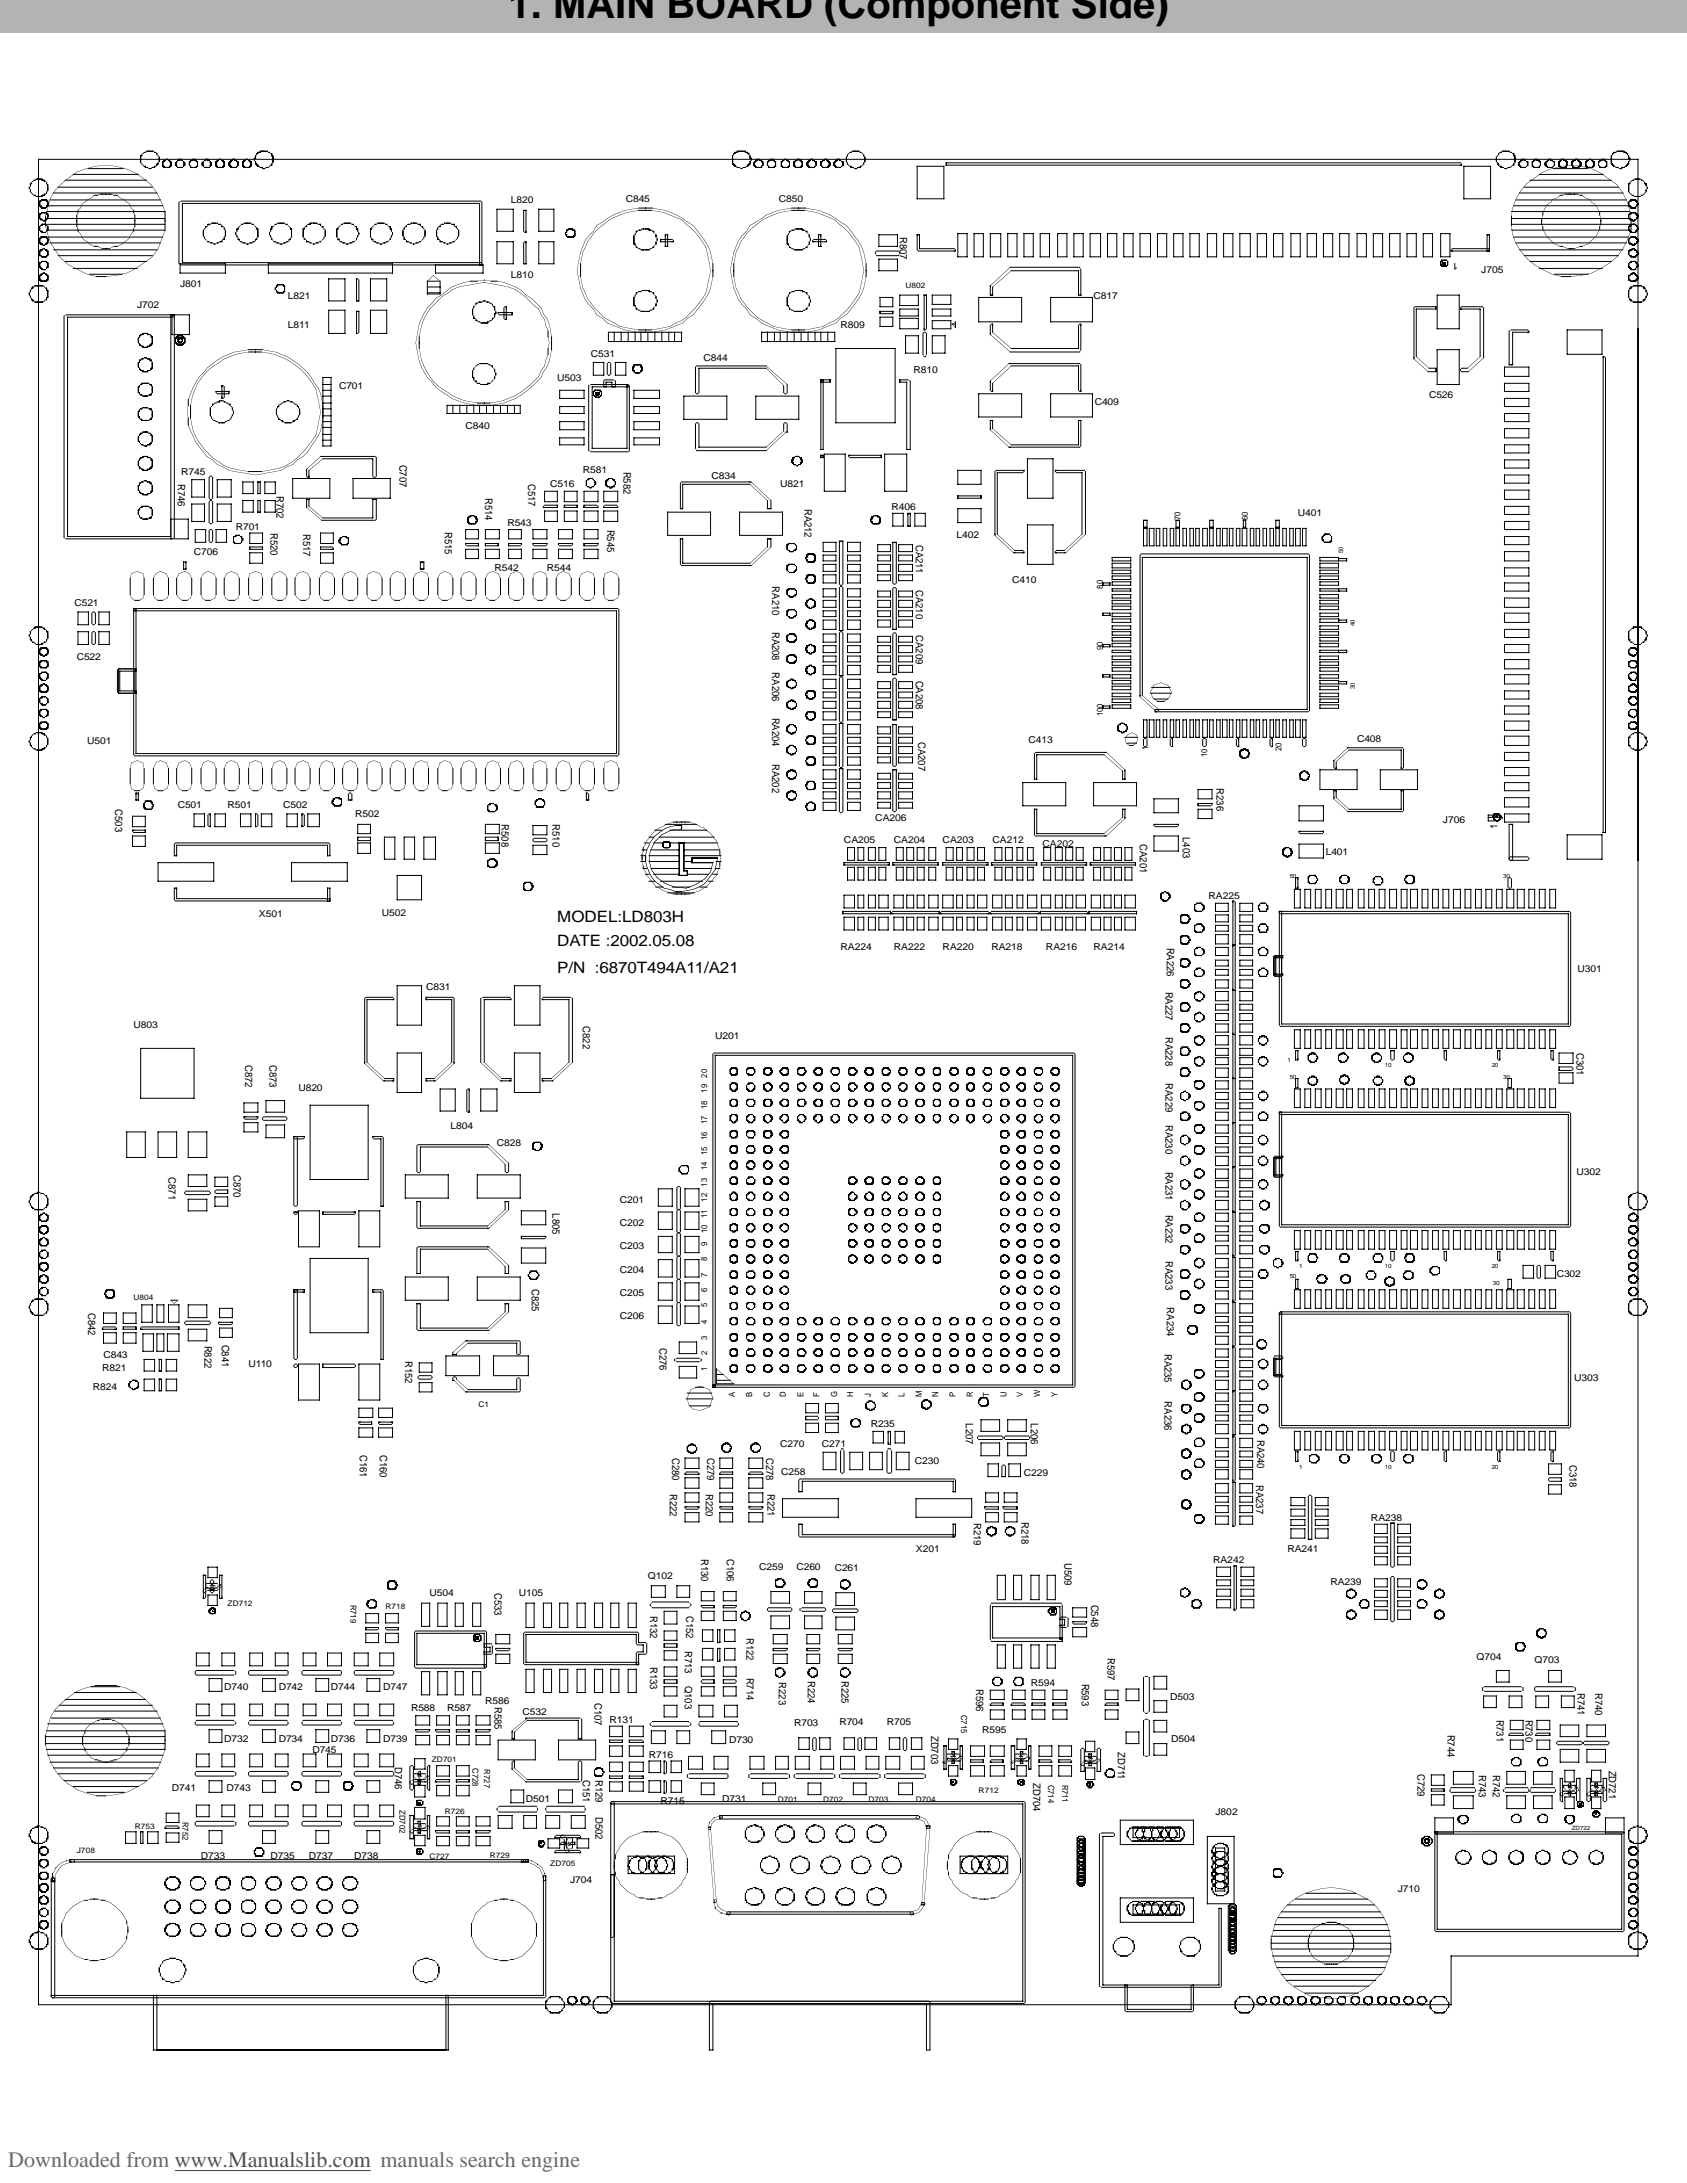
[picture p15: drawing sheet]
<svg xmlns="http://www.w3.org/2000/svg" width="216mm" height="279mm" viewBox="0 0 216 279" stroke-linecap="round" stroke-linejoin="round" font-family="sans-serif">
<defs><g id="words">
<text font-size="5.1" x="65.1" y="2.4">1. MAIN BOARD (Component Side)</text>
<text font-size="2.8" fill="#696969" x="1.1" y="277.4">Downloaded from www.Manualslib.com manuals search engine</text>
<g font-size="2">
<text x="71.3" y="118">MODEL:LD803H</text>
<text x="71.3" y="121.1">DATE :2002.05.08</text>
<text x="71.3" y="124.5">P/N :6870T494A11/A21</text>
</g>
<g font-size="1.3">
<text x="115.1" y="30.3" transform="rotate(90 115.1 30.3)">R807</text>
<text x="51.1" y="59.5" transform="rotate(90 51.1 59.5)">C707</text>
<text x="22.7" y="62" transform="rotate(90 22.7 62)">R746</text>
<text x="35.4" y="63.5" transform="rotate(90 35.4 63.5)">R702</text>
<text x="62.1" y="63.8" transform="rotate(90 62.1 63.8)">R514</text>
<text x="67.6" y="62" transform="rotate(90 67.6 62)">C517</text>
<text x="79.8" y="60.4" transform="rotate(90 79.8 60.4)">R582</text>
<text x="103" y="65.1" transform="rotate(90 103 65.1)">RA212</text>
<text x="34.6" y="68.2" transform="rotate(90 34.6 68.2)">R520</text>
<text x="38.8" y="68.4" transform="rotate(90 38.8 68.4)">R517</text>
<text x="56.9" y="68.1" transform="rotate(90 56.9 68.1)">R515</text>
<text x="77.7" y="67.8" transform="rotate(90 77.7 67.8)">R545</text>
<text x="117.2" y="69.7" transform="rotate(90 117.2 69.7)">CA211</text>
<text x="98.8" y="75.1" transform="rotate(90 98.8 75.1)">RA210</text>
<text x="117.2" y="75.5" transform="rotate(90 117.2 75.5)">CA210</text>
<text x="98.8" y="80.9" transform="rotate(90 98.8 80.9)">RA208</text>
<text x="117.2" y="81.3" transform="rotate(90 117.2 81.3)">CA209</text>
<text x="98.8" y="86.1" transform="rotate(90 98.8 86.1)">RA206</text>
<text x="117.2" y="87.1" transform="rotate(90 117.2 87.1)">CA208</text>
<text x="98.8" y="91.9" transform="rotate(90 98.8 91.9)">RA204</text>
<text x="117.5" y="95" transform="rotate(90 117.5 95)">CA207</text>
<text x="98.8" y="97.8" transform="rotate(90 98.8 97.8)">RA202</text>
<text x="155.7" y="100.9" transform="rotate(90 155.7 100.9)">R236</text>
<text x="14.7" y="103.6" transform="rotate(90 14.7 103.6)">C503</text>
<text x="64.2" y="105.5" transform="rotate(90 64.2 105.5)">R508</text>
<text x="70.7" y="105.5" transform="rotate(90 70.7 105.5)">R510</text>
<text x="151.4" y="107.2" transform="rotate(90 151.4 107.2)">L403</text>
<text x="191.6" y="106.1" transform="rotate(-90 191.6 106.1)">1</text>
<text x="145.9" y="108" transform="rotate(90 145.9 108)">CA201</text>
<text x="149.3" y="121.3" transform="rotate(90 149.3 121.3)">RA226</text>
<text x="74.6" y="131.4" transform="rotate(90 74.6 131.4)">C822</text>
<text x="149.2" y="126.9" transform="rotate(90 149.2 126.9)">RA227</text>
<text x="31.4" y="136.3" transform="rotate(90 31.4 136.3)">C872</text>
<text x="34.5" y="136.3" transform="rotate(90 34.5 136.3)">C873</text>
<text x="149.2" y="132.7" transform="rotate(90 149.2 132.7)">RA228</text>
<text x="201.7" y="134.8" transform="rotate(90 201.7 134.8)">C301</text>
<text x="149.2" y="138.7" transform="rotate(90 149.2 138.7)">RA229</text>
<text x="149.2" y="144" transform="rotate(90 149.2 144)">RA230</text>
<text x="149.2" y="149.9" transform="rotate(90 149.2 149.9)">RA231</text>
<text x="21.6" y="150.7" transform="rotate(90 21.6 150.7)">C871</text>
<text x="29.9" y="150.4" transform="rotate(90 29.9 150.4)">C870</text>
<text x="70.7" y="155.3" transform="rotate(90 70.7 155.3)">L805</text>
<text x="149.2" y="155.4" transform="rotate(90 149.2 155.4)">RA232</text>
<text x="149.2" y="161.4" transform="rotate(90 149.2 161.4)">RA233</text>
<text x="68.1" y="165" transform="rotate(90 68.1 165)">C825</text>
<text x="149.3" y="167.3" transform="rotate(90 149.3 167.3)">RA234</text>
<text x="11.3" y="168.1" transform="rotate(90 11.3 168.1)">C842</text>
<text x="26.2" y="172.2" transform="rotate(90 26.2 172.2)">R822</text>
<text x="28.4" y="172.1" transform="rotate(90 28.4 172.1)">C841</text>
<text x="84.4" y="172.5" transform="rotate(90 84.4 172.5)">C276</text>
<text x="149" y="173.3" transform="rotate(90 149 173.3)">RA235</text>
<text x="51.9" y="174.2" transform="rotate(90 51.9 174.2)">R152</text>
<text x="149" y="179.4" transform="rotate(90 149 179.4)">RA236</text>
<text x="123.6" y="182.2" transform="rotate(90 123.6 182.2)">L207</text>
<text x="131.9" y="182.2" transform="rotate(90 131.9 182.2)">L206</text>
<text x="160.9" y="184.3" transform="rotate(90 160.9 184.3)">RA240</text>
<text x="46.1" y="186.2" transform="rotate(90 46.1 186.2)">C161</text>
<text x="48.6" y="186.2" transform="rotate(90 48.6 186.2)">C160</text>
<text x="85.7" y="191.3" transform="rotate(90 85.7 191.3)">R222</text>
<text x="86" y="186.6" transform="rotate(90 86 186.6)">C280</text>
<text x="90.3" y="191.3" transform="rotate(90 90.3 191.3)">R220</text>
<text x="90.5" y="186.6" transform="rotate(90 90.5 186.6)">C279</text>
<text x="98.1" y="186.6" transform="rotate(90 98.1 186.6)">C278</text>
<text x="98.2" y="191.3" transform="rotate(90 98.2 191.3)">R221</text>
<text x="160.7" y="190.1" transform="rotate(90 160.7 190.1)">RA237</text>
<text x="200.9" y="187.5" transform="rotate(90 200.9 187.5)">C318</text>
<text x="124.7" y="195" transform="rotate(90 124.7 195)">R219</text>
<text x="130.7" y="194.8" transform="rotate(90 130.7 194.8)">R218</text>
<text x="63.3" y="203.9" transform="rotate(90 63.3 203.9)">C533</text>
<text x="89.7" y="199.6" transform="rotate(90 89.7 199.6)">R130</text>
<text x="93" y="199.6" transform="rotate(90 93 199.6)">C106</text>
<text x="136.2" y="200" transform="rotate(90 136.2 200)">U509</text>
<text x="83.2" y="206.9" transform="rotate(90 83.2 206.9)">R132</text>
<text x="87.8" y="206.9" transform="rotate(90 87.8 206.9)">C152</text>
<text x="95.5" y="209.7" transform="rotate(90 95.5 209.7)">R122</text>
<text x="139.7" y="205.4" transform="rotate(90 139.7 205.4)">C548</text>
<text x="83.2" y="213.4" transform="rotate(90 83.2 213.4)">R133</text>
<text x="87.7" y="211.3" transform="rotate(90 87.7 211.3)">R713</text>
<text x="87.7" y="215.8" transform="rotate(90 87.7 215.8)">Q103</text>
<text x="95.5" y="214.7" transform="rotate(90 95.5 214.7)">R714</text>
<text x="99.7" y="215.3" transform="rotate(90 99.7 215.3)">R223</text>
<text x="103.4" y="215.2" transform="rotate(90 103.4 215.2)">R224</text>
<text x="107.7" y="215.2" transform="rotate(90 107.7 215.2)">R225</text>
<text x="138.5" y="215.5" transform="rotate(90 138.5 215.5)">R593</text>
<text x="141.7" y="212.2" transform="rotate(90 141.7 212.2)">R597</text>
<text x="63.3" y="218.4" transform="rotate(90 63.3 218.4)">R585</text>
<text x="76.1" y="218" transform="rotate(90 76.1 218)">C107</text>
<text x="124.9" y="216.2" transform="rotate(90 124.9 216.2)">R596</text>
<text x="191.5" y="220.1" transform="rotate(90 191.5 220.1)">R731</text>
<text x="195.2" y="220.1" transform="rotate(90 195.2 220.1)">R730</text>
<text x="201.9" y="216.7" transform="rotate(90 201.9 216.7)">R741</text>
<text x="204.1" y="216.7" transform="rotate(90 204.1 216.7)">R740</text>
<text x="50.5" y="226.2" transform="rotate(90 50.5 226.2)">D746</text>
<text x="74.6" y="227.8" transform="rotate(90 74.6 227.8)">C151</text>
<text x="76.2" y="227.8" transform="rotate(90 76.2 227.8)">R129</text>
<text x="119.2" y="222.2" transform="rotate(90 119.2 222.2)">ZD703</text>
<text x="143.1" y="224.2" transform="rotate(90 143.1 224.2)">ZD711</text>
<text x="181.4" y="227.1" transform="rotate(90 181.4 227.1)">C729</text>
<text x="185.3" y="222" transform="rotate(90 185.3 222)">R744</text>
<text x="189.3" y="227.2" transform="rotate(90 189.3 227.2)">R743</text>
<text x="191.1" y="227.2" transform="rotate(90 191.1 227.2)">R742</text>
<text x="205.9" y="226.6" transform="rotate(90 205.9 226.6)">ZD721</text>
<text x="76.2" y="232.6" transform="rotate(90 76.2 232.6)">D502</text>
<text x="132.2" y="228.2" transform="rotate(90 132.2 228.2)">ZD704</text>
</g>
<g font-size="1.2">
<text x="65.4" y="26">L820</text>
<text x="80.1" y="25.9">C845</text>
<text x="99.7" y="25.9">C850</text>
<text x="65.4" y="35.5">L810</text>
<text x="186.6" y="33.6" transform="rotate(-180 186.6 33.6)">1</text>
<text x="189.6" y="34.9">J705</text>
<text x="17.5" y="39.4">J702</text>
<text x="23" y="36.7">J801</text>
<text x="36.9" y="38.2">L821</text>
<text x="36.9" y="41.9">L811</text>
<text x="107.6" y="41.9">R809</text>
<text x="140" y="38.2">C817</text>
<text x="75.6" y="45.6">C531</text>
<text x="90" y="46.2">C844</text>
<text x="116.9" y="47.7">R810</text>
<text x="43.4" y="49.8">C701</text>
<text x="71.3" y="48.8">U503</text>
<text x="140.1" y="51.9">C409</text>
<text x="182.9" y="51">C526</text>
<text x="59.6" y="54.9">C840</text>
<text x="23.2" y="60.8">R745</text>
<text x="70.4" y="62.3">C516</text>
<text x="74.6" y="60.5">R581</text>
<text x="91.1" y="61.2">C834</text>
<text x="99.8" y="62.3">U821</text>
<text x="114.1" y="65.3">R406</text>
<text x="166.1" y="66">U401</text>
<text x="24.8" y="71">C706</text>
<text x="30.2" y="67.8">R701</text>
<text x="64.9" y="67.3">R543</text>
<text x="122.4" y="68.8">L402</text>
<text x="9.5" y="77.6">C521</text>
<text x="63.3" y="73.1">R542</text>
<text x="70" y="73.1">R544</text>
<text x="129.6" y="74.6">C410</text>
<text x="9.8" y="84.4">C522</text>
<text x="11.2" y="95.3">U501</text>
<text x="131.6" y="95.1">C413</text>
<text x="173.7" y="95">C408</text>
<text x="22.7" y="103.4">C501</text>
<text x="29.1" y="103.4">R501</text>
<text x="36.3" y="103.4">C502</text>
<text x="45.5" y="104.6">R502</text>
<text x="108" y="107.9">CA205</text>
<text x="112" y="105.1">CA206</text>
<text x="114.4" y="107.9">CA204</text>
<text x="120.6" y="107.9">CA203</text>
<text x="127" y="107.9">CA212</text>
<text x="184.7" y="105.4">J706</text>
<text x="133.4" y="108.3">CA202</text>
<text x="169.7" y="109.4">L401</text>
<text x="33.1" y="117.4">X501</text>
<text x="48.9" y="117.3">U502</text>
<text x="154.7" y="115">RA225</text>
<text x="107.6" y="121.6">RA224</text>
<text x="114.4" y="121.6">RA222</text>
<text x="120.6" y="121.6">RA220</text>
<text x="126.9" y="121.6">RA218</text>
<text x="133.9" y="121.6">RA216</text>
<text x="140" y="121.6">RA214</text>
<text x="201.9" y="124.4">U301</text>
<text x="17.1" y="131.5">U803</text>
<text x="54.5" y="126.8">C831</text>
<text x="91.5" y="133">U201</text>
<text x="38.2" y="139.7">U820</text>
<text x="57.7" y="144.4">L804</text>
<text x="63.6" y="146.7">C828</text>
<text x="79.3" y="154">C201</text>
<text x="201.7" y="150.4">U302</text>
<text x="79.3" y="159.9">C203</text>
<text x="79.3" y="156.9">C202</text>
<text x="79.3" y="162.9">C204</text>
<text x="79.3" y="165.8">C205</text>
<text x="199.2" y="163.5">C302</text>
<text x="13.2" y="173.9">C843</text>
<text x="79.3" y="168.8">C206</text>
<text x="11.9" y="177.9">R824</text>
<text x="13.1" y="175.5">R821</text>
<text x="31.8" y="174.9">U110</text>
<text x="201.5" y="176.7">U303</text>
<text x="99.8" y="185.2">C270</text>
<text x="105.2" y="185.2">C271</text>
<text x="111.4" y="182.6">R235</text>
<text x="100" y="188.7">C258</text>
<text x="117.1" y="187.4">C230</text>
<text x="131" y="188.9">C229</text>
<text x="175.5" y="194.7">RA238</text>
<text x="82.9" y="202.1">Q102</text>
<text x="97.2" y="200.9">C259</text>
<text x="101.9" y="200.9">C260</text>
<text x="106.8" y="201.1">C261</text>
<text x="117.2" y="198.7">X201</text>
<text x="155.3" y="200">RA242</text>
<text x="164.8" y="198.7">RA241</text>
<text x="170.3" y="202.8">RA239</text>
<text x="55" y="204.3">U504</text>
<text x="66.4" y="204.3">U105</text>
<text x="131.9" y="215.8">R594</text>
<text x="189" y="212.5">Q704</text>
<text x="196.4" y="212.8">Q703</text>
<text x="28.7" y="216.4">D740</text>
<text x="35.7" y="216.4">D742</text>
<text x="42.4" y="216.4">D744</text>
<text x="49" y="216.4">D747</text>
<text x="52.6" y="219">R588</text>
<text x="57.2" y="219">R587</text>
<text x="62.1" y="218.1">R586</text>
<text x="66.9" y="219.5">C532</text>
<text x="78" y="220.5">R131</text>
<text x="101.6" y="221">R703</text>
<text x="107.4" y="220.8">R704</text>
<text x="113.5" y="220.8">R705</text>
<text x="125.7" y="221.9">R595</text>
<text x="149.8" y="217.6">D503</text>
<text x="28.7" y="222.9">D732</text>
<text x="35.7" y="222.9">D734</text>
<text x="40" y="224.4">D745</text>
<text x="42.4" y="222.9">D736</text>
<text x="49" y="222.9">D739</text>
<text x="83.1" y="225">R716</text>
<text x="93.3" y="223">D730</text>
<text x="149.9" y="222.9">D504</text>
<text x="22" y="229.3">D741</text>
<text x="29" y="229.3">D743</text>
<text x="67.3" y="230.6">D501</text>
<text x="84.5" y="230.9">R715</text>
<text x="92.4" y="230.6">D731</text>
<text x="155.5" y="232.3">J802</text>
<text x="25.7" y="237.9">D733</text>
<text x="34.6" y="237.9">D735</text>
<text x="39.5" y="237.9">D737</text>
<text x="45.3" y="237.9">D738</text>
<text x="73" y="241">J704</text>
<text x="178.9" y="242.2">J710</text>
</g>
<g font-size="1.1">
<text x="151.1" y="66.6" transform="rotate(-90 151.1 66.6)">70</text>
<text x="159.7" y="66.6" transform="rotate(-90 159.7 66.6)">60</text>
<text x="141.1" y="75.4" transform="rotate(-90 141.1 75.4)">80</text>
<text x="141.1" y="83.2" transform="rotate(-90 141.1 83.2)">90</text>
<text x="141.1" y="91.7" transform="rotate(-90 141.1 91.7)">100</text>
<text x="146.9" y="96" transform="rotate(-90 146.9 96)">1</text>
<text x="154.5" y="96.9" transform="rotate(-90 154.5 96.9)">10</text>
<text x="164" y="96.2" transform="rotate(-90 164 96.2)">20</text>
<text x="90.5" y="137.9" transform="rotate(-90 90.5 137.9)">20</text>
<text x="90.5" y="143.9" transform="rotate(-90 90.5 143.9)">17</text>
<text x="90.5" y="141.9" transform="rotate(-90 90.5 141.9)">18</text>
<text x="90.5" y="139.8" transform="rotate(-90 90.5 139.8)">19</text>
<text x="90.5" y="149.8" transform="rotate(-90 90.5 149.8)">14</text>
<text x="90.5" y="147.9" transform="rotate(-90 90.5 147.9)">15</text>
<text x="90.5" y="145.9" transform="rotate(-90 90.5 145.9)">16</text>
<text x="90.5" y="155.9" transform="rotate(-90 90.5 155.9)">11</text>
<text x="90.5" y="153.8" transform="rotate(-90 90.5 153.8)">12</text>
<text x="90.5" y="151.9" transform="rotate(-90 90.5 151.9)">13</text>
<text x="90.5" y="161.4" transform="rotate(-90 90.5 161.4)">8</text>
<text x="90.5" y="159.5" transform="rotate(-90 90.5 159.5)">9</text>
<text x="90.5" y="157.8" transform="rotate(-90 90.5 157.8)">10</text>
<text x="90.5" y="167.3" transform="rotate(-90 90.5 167.3)">5</text>
<text x="90.5" y="165.4" transform="rotate(-90 90.5 165.4)">6</text>
<text x="90.5" y="163.5" transform="rotate(-90 90.5 163.5)">7</text>
<text x="90.5" y="173.4" transform="rotate(-90 90.5 173.4)">2</text>
<text x="90.5" y="171.5" transform="rotate(-90 90.5 171.5)">3</text>
<text x="90.5" y="169.4" transform="rotate(-90 90.5 169.4)">4</text>
<text x="90.5" y="175.5" transform="rotate(-90 90.5 175.5)">1</text>
<text x="94" y="178.8" transform="rotate(-90 94 178.8)">A</text>
<text x="96.3" y="178.8" transform="rotate(-90 96.3 178.8)">B</text>
<text x="98.5" y="178.8" transform="rotate(-90 98.5 178.8)">C</text>
<text x="100.6" y="178.8" transform="rotate(-90 100.6 178.8)">D</text>
<text x="102.8" y="178.8" transform="rotate(-90 102.8 178.8)">E</text>
<text x="104.9" y="178.8" transform="rotate(-90 104.9 178.8)">F</text>
<text x="107.1" y="178.8" transform="rotate(-90 107.1 178.8)">G</text>
<text x="109.2" y="178.8" transform="rotate(-90 109.2 178.8)">H</text>
<text x="111.4" y="178.8" transform="rotate(-90 111.4 178.8)">J</text>
<text x="113.7" y="178.8" transform="rotate(-90 113.7 178.8)">K</text>
<text x="115.7" y="178.8" transform="rotate(-90 115.7 178.8)">L</text>
<text x="118" y="178.8" transform="rotate(-90 118 178.8)">M</text>
<text x="120" y="178.8" transform="rotate(-90 120 178.8)">N</text>
<text x="122.3" y="178.8" transform="rotate(-90 122.3 178.8)">P</text>
<text x="124.5" y="178.8" transform="rotate(-90 124.5 178.8)">R</text>
<text x="126.6" y="178.8" transform="rotate(-90 126.6 178.8)">T</text>
<text x="128.8" y="178.8" transform="rotate(-90 128.8 178.8)">U</text>
<text x="130.9" y="178.8" transform="rotate(-90 130.9 178.8)">V</text>
<text x="133.1" y="178.8" transform="rotate(-90 133.1 178.8)">W</text>
<text x="135.3" y="178.8" transform="rotate(-90 135.3 178.8)">Y</text>
<text x="44.9" y="205.4" transform="rotate(90 44.9 205.4)">R719</text>
<text x="123" y="219.5" transform="rotate(90 123 219.5)">C715</text>
<text x="60.5" y="226.3" transform="rotate(90 60.5 226.3)">C728</text>
<text x="62" y="226.5" transform="rotate(90 62 226.5)">R727</text>
<text x="23.3" y="233.2" transform="rotate(90 23.3 233.2)">R752</text>
<text x="51.1" y="231.7" transform="rotate(90 51.1 231.7)">ZD702</text>
<text x="134.2" y="228.4" transform="rotate(90 134.2 228.4)">C714</text>
<text x="135.9" y="228.4" transform="rotate(90 135.9 228.4)">R711</text>
</g>
<g font-size="1">
<text x="115.9" y="36.9">U802</text>
<text x="17.1" y="166.4">U804</text>
<text x="61.2" y="180.1">C1</text>
<text x="29.1" y="205.5">ZD712</text>
<text x="49.3" y="206">R718</text>
<text x="55.3" y="225.6">ZD701</text>
<text x="56.9" y="232.1">R726</text>
<text x="99.5" y="230.6">D701</text>
<text x="105.3" y="230.6">D702</text>
<text x="111.1" y="230.6">D703</text>
<text x="117.2" y="230.6">D704</text>
<text x="125.2" y="229.4">R712</text>
<text x="9.8" y="237.2">J708</text>
<text x="17.2" y="234">R753</text>
<text x="55" y="237.9">C727</text>
<text x="62.7" y="237.8">R729</text>
<text x="70.4" y="238.8">ZD705</text>
</g>
<g font-size=".8">
<text x="171.9" y="70.8" transform="rotate(-90 171.9 70.8)">50</text>
<text x="173.4" y="80.1" transform="rotate(-90 173.4 80.1)">40</text>
<text x="173.4" y="88.1" transform="rotate(-90 173.4 88.1)">30</text>
</g>
<g font-size=".7">
<text x="165.1" y="112.4">50</text>
<text x="192.4" y="112.4">30</text>
<text x="164.8" y="136">1</text>
<text x="177.2" y="136.6">10</text>
<text x="190.9" y="136.6">20</text>
<text x="165.1" y="138.1">50</text>
<text x="192.4" y="138.1">30</text>
<text x="165.1" y="163.6">50</text>
<text x="166.2" y="162.3">1</text>
<text x="177.2" y="162.3">10</text>
<text x="190.9" y="162.3">20</text>
<text x="191.1" y="164.5">30</text>
<text x="166.2" y="188">1</text>
<text x="177.2" y="188">10</text>
<text x="190.9" y="188">20</text>
<text x="201.2" y="234.2">ZD722</text>
</g>
</g></defs>
<path d="M-.1 -.1h216v4.3h-216z" fill-rule="evenodd" fill="#b3b3b3"/>
<g fill="none" stroke="#000" stroke-width=".13">
<path d="M18 19.9h.2M18 19.9v1M18.1 19.8v.2M18.3 19.6v.1M18.4 19.5h.2M18.6 19.5h.1M18.7 19.4h1M18.9 19.3v.1M19.2 19.3v.1M19.5 19.3v.1M19.8 19.5h.1M20.1 19.6v.2"/>
<path d="M20.2 19.9v.1M32.7 19.9v.4M32.8 19.6h.2M32.9 19.6v.2M33 19.5v.2M33.3 19.3v.2h-.3M33.6 19.3v.1M33.7 19.3v.1M34.2 19.3l-.9 .1M34.3 19.5h.2M34.5 19.5h.1M34.6 19.6h.2"/>
<path d="M34.8 19.9h.2l-.1 1M34.8 19.6v.4M93.8 19.9v1.1M94 19.5h.4M94.1 19.5v.2M94.1 19.6h-.2v.2M94.3 19.4h1.1M94.4 19.3v.2M94.9 19.3v.1M95.4 19.5h.3M95.4 19.3v.2M95.7 19.6h.2"/>
<path d="M95.7 19.5v.2M95.8 19.6v.2M96 19.9v.3h.2M108.5 19.8v.2M108.6 19.6v.1M108.7 19.5h.2M108.9 19.5h.1M109 19.4h1M109.2 19.3v.1M109.5 19.3v.1M109.8 19.3v.1M110.1 19.5h.2"/>
<path d="M110.4 19.6v.1M110.5 19.8v.2M191.7 19.9v.1M191.8 19.6v.2M191.9 19.5h.2M192.1 19.5h.1M192.4 19.3v.1M192.7 19.3v.1M193.1 19.3l-.9 .1M193.4 19.5h-.1M193.6 19.6h.2M193.7 19.9h.2v1"/>
<path d="M193.7 19.6v.4M206.2 19.9v1.1M206.3 19.6h.2M206.4 19.6v.2M206.5 19.5h.3M206.5 19.5v.2M207 19.3l.9 .1M207.4 19.3v.1M207.5 19.3v.1M207.8 19.3v.2h.4M208.1 19.6h.2M208.1 19.5v.2"/>
<path d="M208.3 19.6v.2M208.4 19.9v.4M3.7 23.9v.2M3.7 37.5v.3M3.9 23.5h.2M3.9 23.5v.3M3.9 24.2v.4M3.9 37.2v.1M3.9 37.9v.2M4 38.4h.2v.1M4 23.3v.2M4 24.7h.1"/>
<path d="M4 36.9v.1M4 38.2v.2M4.2 36.7h.2M4.2 38.5h.2M4.2 36.7v.2h-.2M4.2 23.2h.1M4.2 24.8v.1M4.3 23.1h.2M4.3 25h.2M4.5 23v.1M4.5 25h.1M4.6 22.9h.8"/>
<path d="M4.6 25.1h.8M4.8 22.9h.1M4.8 25.1v.1M4.8 36.6h.1M4.8 38.6v.1M4.9 20.4h204.7M4.9 20.4v236.2M5.1 32.1h.1M5.1 34.2h.1M5.1 32.7h.1M5.1 33.6h.1M5.1 25.7h.1"/>
<path d="M5.1 27.4h.1M5.1 28h.1M5.1 26.3h.1M5.1 30.5h.1M5.1 31.1h.1M5.1 35.2h.1M5.1 35.8h.1M5.1 25.7v.7M5.1 27.4v.6M5.1 29v.5M5.1 30.5v.6M5.1 32.1v.6"/>
<path d="M5.1 33.6v.6M5.1 35.2v.7M5.2 28.9h.2M5.2 31.2h.2M5.2 35.1h.2M5.2 32h.2M5.2 35.8v.2h.8v-.2M5.2 28v.1h.2M5.2 26.3v.2h.2M5.2 30.5v-.2h.8v.2M5.2 34.2v.2h.2M5.2 25.7v.1"/>
<path d="M5.2 27.4h.1M5.2 28.8v.1M5.2 31.1v.2M5.2 32v.1M5.2 32.7h.1M5.2 33.6h.1M5.2 35.1v.2M5.4 33.5h.6M5.4 26.6h.4M5.4 23.1h.3M5.4 25h.3M5.4 28.7h15.7"/>
<path d="M5.4 27.2h.6M5.4 25.6h.6M5.4 34.5h.4M5.4 32.9h.6M5.4 22.9v.2M5.4 25v.2M5.4 25.6h.1M5.4 26.5v.1M5.4 27.2h.1M5.4 28.1h.1M5.4 28.7v.2M5.4 29.6v.2"/>
<path d="M5.4 30.3v.1M5.4 31.2v.1M5.4 32h.1M5.4 32.9h.1M5.4 33.4v.1M5.4 34.3v.2M5.4 35.1h.1M5.4 36h.1M5.4 36.6h.1M5.4 38.6v.1M5.4 29.6h-.2M5.5 31.8h.2"/>
<path d="M5.5 35h.2M5.5 28.3h.2M5.5 31.4h.2M5.5 25.6h.1M5.5 26.6h.1M5.5 27.2h.1M5.5 28.2v.1M5.5 28.7h.1M5.5 29.7v.1M5.5 30.3v.1M5.5 31.4h.1M5.5 31.8h.1"/>
<path d="M5.5 32.9h.1M5.5 33.4v.1M5.5 34.5h.1M5.5 34.9v.1M5.5 36h.1M5.5 36.6h-1M5.5 38.7h-1M5.7 24.8h.1M5.7 23v.2h.1M5.7 24.8v.2M5.7 25.6h.1M5.7 26.6h.1"/>
<path d="M5.7 27.2h.1M5.7 28.2v.1M5.7 28.7h.1M5.7 29.7v.1M5.7 30.3v.1M5.7 31.4h.1M5.7 31.8h.1M5.7 32.9h.1M5.7 33.4v.1M5.7 34.5h.1M5.7 34.9v.1M5.7 36h.1"/>
<path d="M5.7 36.7v.1M5.7 38.5h.1M5.8 28h15.3M5.8 36.9h.2M5.8 38.4h.2M5.8 31.2h.2M5.8 35.1h.2M5.8 32h.2M5.8 29.7l-.4 .1M5.8 25.6h.1M5.8 27.2h.1M5.8 27.7v1.2"/>
<path d="M5.8 30.3v.1M5.8 31.2v.1M5.8 32h.1M5.8 32.9h.1M5.8 33.4v.1M5.8 35.1h.1M5.8 36h.1M5.9 32.1h.2M5.9 34.2h.2M5.9 32.7h.2M5.9 33.6h.2M5.9 25.7h.2"/>
<path d="M5.9 29.5h15.2M5.9 27.4h.2M5.9 26.3h14.9M5.9 30.5h.2M5.9 31.1h.2M5.9 35.2h.2M5.9 35.8h.2M5.9 38.1h.2M5.9 37.2h.2M5.9 27.1h15.2M6 28v.1h-.2M6 23.3v.2"/>
<path d="M6 24.5v.2M6 25.6v.2M6 26.3v.2M6 27.2v.2M6 28.8v.1M6 29.6h.1M6 31.1v.2M6 32v.1M6 32.7v.2M6 33.4v.2M6 34.2v.2M6 35.1v.2"/>
<path d="M6 36.9v.3M6 38.1v.3M6.1 30.3h14.7M6.1 23.6v.8M6.1 25.7v.7M6.1 27.4v.6M6.1 29v.5M6.1 30.5v.6M6.1 32.1v.6M6.1 33.6v.6M6.1 35.2v.7M6.1 37.2v.9"/>
<path d="M6.4 25.6h14.1M6.4 31.1h14.1M6.8 32h13.3M6.8 24.7h13.3M7.4 32.7h12.1M7.4 24h12.1M8.3 33.5h10.5M8.3 23.1h10.5M9.4 34.4h8.2M9.4 22.3h8.3M9.8 27.5v1.5M10 26.9v.3"/>
<path d="M10 29.3v.3M11.3 21.6h4.5M11.4 35.1h4.2M12 31.5h.5M12 25h.5M12.3 35.4h1.3M12.8 24.8h1.5M13.1 31.8h.9M13.5 24.8v.1M14.6 31.5h.4M14.6 25h.4M17.1 26.9v.3"/>
<path d="M17.1 29.3v.3M17.3 27.5v1.5M18.1 21h.1M18.3 21.1v.1M18.4 21.3h.2M18.6 21.3v.2l.3-.1M18.9 21.4v.1M19 21.6h.4M19.5 21.4h.3M19.5 21.4v.1M19.9 21.3h-.1v.2M20.1 21h.1"/>
<path d="M20.1 21v.2M20.2 20.8v.2M20.4 20.1v.6M20.8 21.3h.2M20.8 20.7h.2M20.8 20.7v.6M21 20.5h.1M21 21.3v.1h.7v-.1M21 20.5v.2M21.1 20.5v.1M21.1 21.4v.1M21.1 27.1v2.4"/>
<path d="M21.3 20.4h.1M21.3 21.4v.1M21.4 20.4h.1M21.4 21.4v.1M21.5 20.5h.2M21.6 20.5v.1M21.6 21.4v.1M21.7 21.3h.2M21.7 20.7h.2M21.7 20.5v.2M21.9 20.7v.6M22.4 21.1h.2"/>
<path d="M22.4 20.8h.2M22.5 20.8v.4M22.6 20.7v.2M22.6 21.1v.2M22.7 20.5h.2M22.8 21.4h.5M22.8 20.5v.1M22.9 20.4v.2M22.9 21.4v.1M22.9 25.9v7.9M23 35h5.9M23.1 35l-.1-1.2h5.9l-.1 1.2"/>
<path d="M23.1 20.4h.1M23.1 21.4v.1M23.2 33.9h38.6M23.2 25.7h38.3M23.2 20.5h.2M23.2 20.4v.2M23.2 21.4v.1M23.3 33.6h38.2M23.3 26h38.1M23.3 20.5v.1M23.3 26v7.6M23.5 21.1h.2"/>
<path d="M23.5 20.8h.2M23.5 20.7v.2M23.5 21.1v.2M23.6 20.8v.4M24.2 20.7h.2M24.2 20.7v.5M24.4 20.5h.3M24.4 20.5v.2M24.4 21.3v.2l.7-.1M24.5 20.5v.1M24.5 21.4v.1M24.7 20.4v.2"/>
<path d="M24.7 21.4v.1M24.8 20.4h.1M24.8 21.4v.1M25 20.5h.1M25 20.4v.2M25 21.4v.1M25.1 20.5v.2h.2M25.3 20.7v.6M25.3 21.3h-.2v.2M25.9 21.1h.1M25.9 20.8h.1M25.9 20.8v.4"/>
<path d="M26 20.7v.2M26 21.1v.2M26 29.4v.8M26.2 20.5h.1M26.2 20.5v.1M26.2 21.4v.1M26.2 29.3h.1M26.2 30.3v.2M26.3 29h.2M26.3 20.4v.2M26.3 21.4v.1M26.3 29v.2"/>
<path d="M26.3 30.6v.1M26.5 20.4h.1M26.5 21.4v.1M26.6 30.9h.2M26.6 28.7h.3M26.6 20.5h.2M26.6 20.4v.2M26.6 21.4v.1M26.6 28.7v.2M26.6 30.9v.1M26.8 20.5v.1M26.8 21.4h-.6"/>
<path d="M26.9 20.8h.2v.3h-.2M26.9 31.1h.3M26.9 20.7v.2M26.9 21.1v.2M27 28.6h.8M27.3 31.2l.2 .1M27.5 28.5v.1M27.6 21.3h.2M27.6 20.7h.2M27.7 20.7v.6M27.8 21.4h.8M27.8 31.1h.2"/>
<path d="M27.8 20.5h.2M27.8 20.5v.2M27.8 21.3v.2M27.8 28.5v.1M27.8 31.1h.1M27.9 28.7h.4M28 20.5v.1M28 21.4v.1M28.1 30.9h.3M28.1 20.4h.1M28.1 21.4v.1M28.3 20.4h.1"/>
<path d="M28.3 21.4v.1M28.4 29h.2M28.4 20.5h.2M28.4 20.5v.1M28.4 21.4v.1M28.4 28.8v.2M28.4 30.8v.2M28.5 20.5v.2h.2M28.7 30.3v.3h-.2M28.7 20.7v.6M28.7 29.1v.2M28.7 21.3h-.2v.2"/>
<path d="M28.8 29.4v.8M29.4 21.3h.2v.2M29.4 20.7v.2M29.4 21.1v.2M29.5 20.8h-.2v.3h.2M29.6 21.4h.6M29.6 20.5h.2M29.6 20.5v.2h-.2M29.7 20.4v.2M29.7 21.4v.1M29.9 20.4h.1M29.9 21.4v.1"/>
<path d="M30 20.5h.2M30 20.4v.2M30 21.4v.1M30.2 20.5v.1M30.2 21.4v.1M30.2 29.7v.4M30.3 20.7h.2M30.3 29.3h.2M30.3 20.7h.1M30.3 21.3h.1M30.3 29.3v.3M30.3 30.2v.2"/>
<path d="M30.5 30.6h.1M30.5 20.7v.5M30.5 29.1v.2M30.5 30.5v.2M30.6 29h.1M30.6 30.6v.2M30.8 30.9h.1M30.9 28.7h.2M30.9 28.7h.1M30.9 30.9v.1M31.1 21.3h.1v.2M31.1 31.1h.3"/>
<path d="M31.1 20.7v.6M31.2 21.4h.8M31.2 20.5h.2M31.2 28.6h.9M31.2 20.5v.2h-.1M31.4 20.5v.1M31.4 21.4v.1M31.5 31.2h.3M31.5 20.4h.1M31.5 21.4v.1M31.7 20.4h.1M31.7 21.4v.1"/>
<path d="M31.7 28.5v.1M31.8 20.5h.2M31.8 20.5v.1M31.8 21.4v.1M31.9 21.3h.2M31.9 31.1h.4M31.9 20.7h.2M32 20.5v.2M32 21.3v.2M32.1 20.7v.6M32.2 28.7h.2M32.4 30.9h.2"/>
<path d="M32.4 28.7h.1M32.4 30.9v.1M32.5 20.2h.2M32.6 20.2v.4M32.7 21h.2M32.7 20.7v.3M32.7 29h.1M32.7 30.6v.2M32.8 21.1h.2M32.8 29.3h.2M32.9 30.5v.1h-.2M32.9 21v.2"/>
<path d="M32.9 29.1v.2M33 21.3h.2M33 21.1v.2M33 29.3v1.1M33.3 21.4h.3M33.3 21.4v.1M33.6 21.4v.2h.3M34 21.4h.4M34.2 21.4v.1M34.3 35h16M34.5 21.3h.1M34.5 29.7v.4"/>
<path d="M34.6 21.1h.2M34.6 29.3h.2M34.6 29.3v.3M34.6 30.2v.2M34.8 29h.2M34.8 21v.2M34.8 29v.3M34.8 30.5v.2M35.1 30.9h.2M35.2 30.9v.1M35.2 36.9v.1M35.4 36.6h.1"/>
<path d="M35.4 31.1h.3M35.4 37.3h.1M35.4 36.6v.2M35.4 37.2v.1M35.4 28.7h-.2M35.5 37.5h.8M35.5 28.6h.9M35.5 36.4h.8M35.5 36.4v.2M35.5 37.3v.2M35.7 36.4v.1M35.7 37.5h.1"/>
<path d="M35.8 31.2h.3M35.8 36.4v.1M35.8 37.5h.1M36 28.5v.1M36 36.4v.1M36 37.5h.1M36.1 36.4v.1M36.1 37.5h.1M36.3 36.6h.1M36.3 31.1h.3M36.3 37.3h.1M36.3 36.4v.2"/>
<path d="M36.3 37.3v.2M36.4 36.6v.7M36.6 28.7h.1M36.7 30.9h.2M36.7 30.9v.1M37 29h.1M37 30.6v.2M37.1 29.3h.2M37.2 30.5v.1h-.2M37.2 29.1v.2M37.3 29.3v1.1M38.8 29.3h.2"/>
<path d="M38.8 29.3v1.1M38.9 30.5v.1h.2M38.9 29.1v.2M39.2 30.9h.4M39.2 28.8v.2h-.1M39.2 30.8v.2M39.4 28.7h.3M39.7 28.6h.9M39.7 31.1h.2M39.7 28.5v.2M40.1 28.5v.1M40.3 31.2l-.2 .1"/>
<path d="M40.4 31.1h.3M40.7 28.7h.3M40.9 30.9h.1M41 28.7v.2M41 30.9v.1M41.2 29h.1M41.3 29v.2M41.3 30.6v.1M41.5 29.3h.1M41.5 30.3v.2M41.6 29.4v.8M42 35.7h2.2"/>
<path d="M42 39.7h2.2M42.1 35.7v2.8M42.1 39.7v3M43.1 29.3h.2M43.1 29.3v1.1M43.2 30.6h.2M43.3 29.1v.2M43.3 30.5v.2M43.4 29h.1M43.4 30.6v.2M43.5 30.9h.2M43.7 28.7h.2"/>
<path d="M43.7 28.7h.1M43.7 30.9v.1M43.8 31.1h.4M44 28.6h.9M44.1 35.7l.1 2.8h-2.2M44.1 39.7l.1 3h-2.2M44.3 31.2h.3M44.4 28.5v.1M44.7 31.1h.4M45 28.7h.2M45.2 30.9h.2M45.2 28.7h.1"/>
<path d="M45.2 30.9v.1M45.5 29h.1M45.6 39.9h.3M45.6 35.7h.2M45.6 29.3h.2M45.6 35.7v2.8h.3M45.6 29v.3M45.6 30.5v.2M45.6 39.8v2.9h.2M45.8 29.3v.3M45.8 30.2v.2M45.9 29.7v.4"/>
<path d="M45.9 35.8v2.7M45.9 39.8v2.7M47.4 35.7h2.1M47.4 29.3h.2M47.4 39.7h2.1M47.4 29.3v1.1M47.4 35.7v2.8M47.4 39.7v3M47.5 30.6h.2M47.6 29.1v.2M47.6 30.5v.2M47.7 29h.1"/>
<path d="M47.7 30.6v.2M47.8 30.9h.2M48 30.9v.1M48.1 31.1h.4M48.2 28.7h-.2M48.3 28.6h.9M48.6 31.2h.3M48.7 28.5v.1M49 31.1h.4M49.3 28.7h.2M49.5 30.9h.2M49.5 35.7v2.8h-2.1"/>
<path d="M49.5 39.7v3h-2.1M49.5 30.9v.1M49.8 29h.2M49.9 29.3h.2M49.9 29v.3M49.9 30.5v.2M50.1 29.3v.3M50.1 30.2v.2M50.2 29.7v.4M50.2 33.7v1.3M50.3 33.8h-16v1.2M51.6 29.4v.8"/>
<path d="M51.7 30.6h.2M51.7 29.1v.2M51.7 30.3v.4M52 30.9h.3M52 28.8v.2h-.1M52 30.8v.2M52.1 28.7h.4M52.4 31.1h.2M52.6 28.5l.8 .1M52.6 31.1h.1M52.9 31.2h.2M52.9 28.5v.1"/>
<path d="M52.9 31.2v.1M53.2 31.1h.3M53.5 28.7h.3v.2M53.6 30.9h.2M53.8 30.9v.1M53.9 29h.2M54.1 29v.2M54.1 30.6v.1M54.2 29.3h.1M54.2 30.3v.2M54.4 29.4v.8M54.7 36h1.5"/>
<path d="M54.7 36.7h1.6M54.7 37.5h1.6M54.7 37.6h1.6M54.7 36v1.6M55.7 35h6.1M55.7 33.9v1.1M55.9 29.4v.8M56 30.3v.3h.2M56 29.1v.2M56.2 29h.1M56.3 30.9h.3M56.3 28.8v.2"/>
<path d="M56.3 30.8v.2M56.3 36v1.6M56.5 28.7h.3M56.8 31.1h.1M56.9 28.6h.8M56.9 28.5v.1M56.9 31.1h.1M57.2 28.5v.1M57.4 31.2l-.2 .1M57.5 31.1h.3M57.8 28.7h.3M57.9 30.9h.2"/>
<path d="M58.1 28.7v.2M58.1 30.9v.1M58.2 29h.2M58.4 29v.2M58.4 30.6v.1M58.6 29.3h.1M58.6 30.3v.2M58.7 29.4v.8M60.2 36h.9M60.5 39.5v.8M60.6 39.2v.2M61.1 38.8h-.2v.2"/>
<path d="M61.2 38.7h.5M61.4 26v7.9M61.7 25.9v8M61.8 38.5h.3M61.8 33.9v1.1M62 35.8v.1M62 36.1v.1M62 38.5h.1M62.2 38.7h.4M62.4 38.6v.1M62.7 38.8h.2M62.8 36h.8"/>
<path d="M63 38.9v.2M63.1 39.3h.2M63.3 39.2v.5M63.5 39.8v.4M63.6 30.9h2.1M63.6 33.8h2.1M63.6 29.6h2.1M63.6 26.8h2.1M63.6 26.8v2.8M63.6 30.9v2.9M63.8 40v.2M64.5 39.4v1.4"/>
<path d="M64.6 39.3h.2M64.8 39.2v1.7M65.5 40v.3M65.7 26.8v2.8M65.7 30.9v2.9M67 26.9h.3M67 33.8h.3M67 26.9v2.7M67 31.1v2.7M67.2 30.9h.1M67.2 29.8h.1M67.3 26.9v2.9"/>
<path d="M67.3 30.9v2.9M68.9 30.9h2M68.9 33.8h2M68.9 29.6h2M68.9 26.8h2M69 26.8v2.8M69 30.9v2.9M70.9 26.8v2.8M70.9 30.9v2.9M72.4 30h.1v.2M72.4 29.7v.4M72.5 29.5h.2"/>
<path d="M72.5 29.4v.4h-.1M72.7 29.4v.1M72.8 29.3h.5M72.8 29.3h.1M72.8 30.3v.1M73 29.3h.1M73 30.3v.1M73.1 29.3h.1M73.1 30.3v.1M73.2 29.5h.4M73.3 29.3v.2M73.3 30.3v.1"/>
<path d="M73.4 30.2h.2M73.4 29.4v.1M73.4 30.2v.2M73.4 30.3l-.7 .1M73.6 29.4v.8M74.3 33.7v1.7M81.1 31.2h.2M81.1 39.1h.2M81.1 30.2v1.1M81.1 38.1v1M81.3 29.9v.2M81.3 31.2v.2"/>
<path d="M81.3 37.8v.1M81.3 39.1v.2M81.4 39.6h.2M81.4 31.7h.2M81.4 31.5v.2M81.4 39.4v.2M81.6 29.6h-.2v.2M81.6 37.5h-.2v.1M81.7 31.8h.2M81.7 26.9h1.7M81.7 26.6h1.8M81.7 29.5h.3"/>
<path d="M81.7 37.3h.3M81.7 39.7h.2M82 39.9h1.1M82 32h1.1M82.2 29.3h.9M82.2 37.2h.9M82.3 29.3h.1M82.3 32h.1M82.3 37.2h.1M82.3 39.8v.1M82.6 26.6h.1M82.6 26.9h.1"/>
<path d="M82.6 29.3h.1M82.6 37.2h.1M83.1 29.3l-.1 .2h.4M83.1 37.2l-.1 .1h.4M83.1 32h.1M83.1 39.8v.1M83.2 31.8h.2M83.2 39.7h.2M83.5 39.6h.2M83.5 37.5h.2v.1M83.5 29.6h.2v.2M83.5 31.7h.2"/>
<path d="M83.7 31.5v.2M83.7 39.4v.2M84 30v.4M84 30.9v.4M84 37.9v.3M84 38.8v.3M84.1 30.5v.3M84.1 38.3v.4M84.5 30.9h1.7M84.5 30.6h1.6M84.5 30.6v.4M85.4 30v1.6"/>
<path d="M85.5 30h-.4v1.6l.4-.1M86.2 30.8v.2M91.2 33.7v1.7M93.7 21h.2M93.9 21v.1h.2M93.9 33.7v1.7M94 21.3h.2M94.1 21.1v.2M94.3 21.4h.4M94.4 21.4v.1M94.9 21.6h-.1M95.4 21.4h-.3"/>
<path d="M95.5 21.3h.2M95.7 21.1h.2M95.7 21.1v.2M95.8 21h.2M95.8 21v.2M96 20.7v.3M96.1 20.2v.4M96.4 21.1h.2M96.4 20.8h.2M96.4 20.8v.4M96.6 21.3h.1M96.6 20.7h.1"/>
<path d="M96.6 20.7v.2M96.6 21.1v.2M96.7 20.5h.2M96.7 21.3v.1l.8 .1v-.2M96.7 20.5v.2M96.9 20.4v.2M96.9 21.4v.1M97 20.4h.1M97 21.4v.1M97.2 20.5h.3M97.2 20.4v.2M97.2 21.4v.1"/>
<path d="M97.3 20.5v.1M97.3 21.4v.1M97.5 20.7h.1M97.5 20.5v.2M97.6 20.7v.5M98.2 20.7h.2M98.2 20.7v.5M98.3 20.5h.4M98.4 21.3l-.1 .1 .8 .1v-.2M98.4 20.5v.2M98.5 20.5v.1M98.5 21.4v.1"/>
<path d="M98.7 20.4v.2M98.7 21.4v.1M98.8 20.4h.1M98.8 21.4v.1M98.9 20.5h.2M99 20.4v.2M99 21.4v.1M99.1 21.3h.2M99.1 20.7h.2M99.1 20.5v.2M99.3 20.7v.6M100 21.3h.2"/>
<path d="M100 20.7h.2M100 20.7v.6M100.1 20.5h.2M100.1 21.3v.1h.8M100.1 20.5v.2M100.3 20.5v.1M100.3 21.4v.1M100.4 20.4h.1M100.4 21.4v.1M100.6 20.4h.1M100.6 21.4v.1M100.7 31.2h.2"/>
<path d="M100.7 20.5h.2M100.7 39.1h.2M100.7 20.5v.1M100.7 21.4v.1M100.7 30.2v1.1M100.7 38.1v1M100.9 20.5v.2h.2M100.9 29.9v.2M100.9 31.2v.2M100.9 37.8v.1M100.9 39.1v.2M101 39.6h.2"/>
<path d="M101 37.5h.2M101 29.6h.2M101 31.7h.2M101 20.7v.6M101 29.6v.2M101 31.5v.2M101 37.5v.1M101 39.4v.2M101.1 21.3h-.2v.2M101.3 31.8h.2M101.3 26.9h1.7M101.3 26.6h1.8"/>
<path d="M101.3 29.5h.4M101.3 37.3h.4M101.3 39.7h.2M101.6 39.9h1.1M101.6 21.3h.2M101.6 32h1.1M101.6 20.7h.2M101.6 20.7v.6M101.8 20.5h.3M101.8 29.3h.9M101.8 37.2h.9M101.8 21.3v.1h.7"/>
<path d="M101.8 20.5v.2M101.9 20.5v.1M101.9 21.4v.1M102.1 20.4v.2M102.1 21.4v.1M102.2 20.4h.1M102.2 21.4v.1M102.2 26.6h.1M102.2 26.9h.1M102.2 29.3h.1M102.2 37.2h.1M102.4 20.5h.1"/>
<path d="M102.4 20.4v.2M102.4 21.4v.1M102.5 20.5v.2h.2M102.7 29.5h.3M102.7 37.3h.3M102.7 20.7v.6M102.7 29.3v.2M102.7 32h.1M102.7 37.2v.1M102.7 39.8v.1M102.7 21.3h-.2v.2M102.8 31.8h.2"/>
<path d="M102.8 39.7h.2M103.1 39.6h.2M103.1 29.6h.2v.2M103.1 37.5h.2v.1M103.1 31.7h.2M103.2 21.1h.2M103.2 20.8h.2M103.3 20.8v.4M103.3 31.5v.2M103.3 39.4v.2M103.4 21.3h.2v.2M103.4 20.7v.2"/>
<path d="M103.4 21.1v.2M103.5 21.4h.7M103.5 20.5h.2M103.6 20.5v.2h-.2M103.6 30v.4M103.6 30.9v.4M103.6 37.9v.3M103.6 38.8v.3M103.7 20.4v.2M103.7 21.4v.1M103.7 30.5v.3M103.7 38.3v.4"/>
<path d="M103.9 20.4h.1M103.9 21.4v.1M104 30.9h1.8M104 20.5h.2M104 20.4v.2M104 21.4v.1M104 30.8v.2M104.1 30.6h1.6M104.2 20.5v.1M104.2 21.4v.1M104.3 20.7h.2M104.3 21.3h.1"/>
<path d="M104.5 20.7v.5M104.7 30h.4M104.7 31.5h.4M104.8 30v1.6M105 20.7h.2M105 20.7v.5M105 30v1.6M105.2 20.7h.1M105.2 21.3h.1M105.3 21.4h.7M105.3 20.5h.2M105.3 20.5v.1"/>
<path d="M105.3 21.4v.1M105.5 20.4v.2M105.5 21.4v.1M105.6 20.4h.1M105.6 21.4v.1M105.8 20.5h.2M105.8 20.4v.2M105.8 21.4v.1M105.8 30.8v.2M105.9 20.5v.2h.2M106.1 21.1h.2M106.1 20.8h.2"/>
<path d="M106.1 20.7v.2M106.1 21.1v.2M106.1 21.3h-.2v.2M106.2 20.8v.4M106.8 21.3h.2v.2M106.8 20.7v.2M106.8 21.1v.2M106.9 20.8h-.2v.3h.2M107 21.4h.6M107 20.5h.1M107 20.5v.2h-.2M107.1 20.4v.2"/>
<path d="M107.1 21.4v.1M107.3 20.4h.1M107.3 21.4v.1M107.4 20.5h.2M107.4 20.4v.2M107.4 21.4v.1M107.6 20.5v.1M107.6 21.4v.1M107.7 20.7h.2M107.7 20.7h.1M107.7 21.3h.1M107.9 20.7v.5"/>
<path d="M108.3 20.1v.6M108.5 20.8v.2M108.6 21.1v.1M108.7 21.3h.2M108.9 21.4h.3M108.9 21.3v.2M109.2 21.4v.1M109.3 21.6h.4M109.8 21.4h.3M109.8 21.4v.1M110.3 21.3h-.2v.2M110.4 21.1v.1"/>
<path d="M110.5 20.8v.2M110.7 20.1v.6M110.8 33.7v1.7M112 32.3v.1M112.2 32.1h2.8M112.2 32.7h2.8M112.5 30h2.4v1.6l-2.4-.1zM112.5 34.7h2.4M112.5 33.2h2.4M112.5 33.1v1.6M112.6 39.3h1.7M112.6 39.9h1.7"/>
<path d="M112.6 38.1h1.7M112.6 38.1v1.2M112.6 39.8v.4l1.7-.1M114.3 38.1v1.2M114.3 39.8v.4M114.9 33.1v1.6M115.1 39.6h2.4M115.1 37.8h2.4M115.1 39.1h2.4M115.2 32.3v.1M115.2 37.8v1.3M115.2 39.5v1"/>
<path d="M117.4 30h.3M117.4 21.3h3.4M117.4 25.4h3.4M117.4 21.3v4.2M117.4 30v2M117.5 32.1h4.8M117.5 37.8v1.3M117.5 39.5v1M117.7 31.8h4.5M117.7 30v1.8M118.3 37.8h.3M118.3 37.8v4.4"/>
<path d="M118.6 37.8v4.3M119.3 39.6h2.4M119.3 37.8h2.4M119.3 39h2.4M119.3 37.8v1.2M119.3 39.5v1M120.8 21.3v4.2M121.1 21.1h66M121.1 20.8h65.8M121.1 20.8v.4M121.7 37.8v1.2M121.7 39.5v1"/>
<path d="M122.3 32v.1M122.6 32.9h1.2M122.6 29.9h1.2M122.6 29.9v3M123.8 29.9v3M124.6 32.9h1.3M124.6 29.9h1.3M124.7 29.9v3M125.2 38.1h5.6M125.3 38.1v3.1M125.8 29.9v3M126.7 32.9h1.4"/>
<path d="M126.7 29.9h1.4M126.7 36.6v1.2h.4M126.7 29.9v3M127 36.7v1.1M128.1 29.9v3M128.9 32.9h1.3M128.9 29.9h1.3M129 29.9v3M129.2 34.2h9M129.4 34.7h8.6M130.2 29.9v3M130.7 38.1v3.1"/>
<path d="M131 32.9h1.3M131 29.9h1.3M131 29.9v3M132.2 29.9v3M133.1 32.9h1.2M133.1 29.9h1.2M133.1 29.9v3M134.3 29.9v3M134.4 38.1h5.4M134.5 38.1v3.1M135.3 32.9h1.3M135.3 29.9h1.3"/>
<path d="M135.4 29.9v3M136.5 29.9v3M137.4 32.9h1.2M137.4 29.9h1.2M137.4 29.9v3M138 37.8h.3M138 34.6v3.2M138.3 34.5v3.3M138.6 29.9v3M139.5 32.9h1.4M139.5 29.9h1.4M139.5 29.9v3"/>
<path d="M139.8 38.1v3.1M140.8 29.9v3M141.7 32.9h1.2M141.7 29.9h1.2M141.7 29.9v3M142.9 29.9v3M143.8 32.9h1.2M143.8 29.9h1.2M143.8 29.9v3M145 29.9v3M145.9 32.9h1.4M145.9 29.9h1.4"/>
<path d="M145.9 29.9v3M147.2 29.9v3M148.1 32.9h1.2M148.1 29.9h1.2M148.1 29.9v3M149.3 29.9v3M150.2 32.9h1.2M150.2 29.9h1.2M150.2 29.9v3M151.4 29.9v3M152.3 32.9h1.2M152.3 29.9h1.2"/>
<path d="M152.3 29.9v3M153.5 29.9v3M154.5 32.9h1.2M154.5 29.9h1.2M154.5 29.9v3M155.7 29.9v3M156.6 32.9h1.2M156.6 29.9h1.2M156.6 29.9v3M157.8 29.9v3M158.7 32.9h1.3M158.7 29.9h1.3"/>
<path d="M158.7 29.9v3M160 29.9v3M160.9 32.9h1.2M160.9 29.9h1.2M160.9 29.9v3M162.1 29.9v3M163 32.9h1.2M163 29.9h1.2M163 29.9v3M164.2 29.9v3M165.2 32.9h1.2M165.2 29.9h1.2"/>
<path d="M165.2 29.9v3M166.4 29.9v3M167.3 32.9h1.2M167.3 29.9h1.2M167.3 29.9v3M168.5 29.9v3M169.4 32.9h1.2M169.4 29.9h1.2M169.4 29.9v3M170.6 29.9v3M171.4 32.9h1.3M171.4 29.9h1.3"/>
<path d="M171.4 29.9v3M172.6 29.9v3M173.7 32.9h1.2M173.7 29.9h1.2M173.7 29.9v3M174.9 29.9v3M175.7 32.9h1.3M175.7 29.9h1.3M175.8 29.9v3M176.9 29.9v3M177.8 32.9h1.4M177.8 29.9h1.4"/>
<path d="M177.8 29.9v3M179.2 29.9v3M180 32.9h1.3M180 29.9h1.3M180.1 29.9v3M181 39.4v6.6M181.1 39.3h2.7M181.3 29.9v3M182.1 32.9h1.3M182.1 29.9h1.3M182.1 29.9v3M183.3 29.9v3"/>
<path d="M183.8 39.2v.4M183.8 39.6l-2.5-.1v6.2M183.9 37.8h2.9M183.9 37.8v4.3M184.4 33.9h.1M184.4 33.5h.1M184.4 32.9h1.2M184.4 29.9h1.2M184.4 29.9v3M184.4 33.4v.5M184.5 33.9v.2l.6-.1M184.7 33.8h.3"/>
<path d="M184.7 33.6h.3M184.7 33.3h.1M184.7 33.6v.2M184.7 34v.1M184.8 33.3h.1M184.8 33.6h.1M184.8 33.7v.1M184.8 34v.1M185 33.3h.1M185 33.6v.2M185 34v.1M185.1 33.3h-.6v.2"/>
<path d="M185.3 33.4v.5M185.6 29.9v3M185.7 32.1h4.9M185.7 32v.1M185.8 31.8h4.8M186.8 37.8v4.3M186.9 39.6h2.5M186.9 39.4v.2M187 39.3h2.7M187 21v.2M187.3 25.4h3.5M189.4 39.5v6.2"/>
<path d="M189.9 39.4v6.4M190.3 32.1v-2.1h.3v2.1M190.8 21.3v4.2M190.8 21.3h-3.5v4.2M191.5 20.1v.6M191.6 21h.2M191.7 20.8v.2M191.8 21v.2M191.9 21.3h.2M192.1 21.4h.3M192.1 21.3v.2M192.4 21.4v.1"/>
<path d="M192.5 21.6h.4M193 21.4h.3M193.1 21.4v.1M193.4 28.7h15.9v.2M193.4 29.5h15.2M193.4 28h15.4M193.4 27.1h15.2M193.4 21.3h.1M193.4 27.7v1.2M193.6 21.1h.2M193.7 26.3h14.9M193.7 30.3h14.8"/>
<path d="M193.7 21v.2M194 25.6h14.2M194 31.1h14.2M194.3 21.1h.2M194.3 20.8h.2M194.3 20.8v.4M194.5 21.3h.1M194.5 32h13.2M194.5 20.7h.1M194.5 24.7h13.2M194.5 20.7v.2M194.5 21.1v.2"/>
<path d="M194.6 20.5h.2M194.6 20.5v.2M194.6 21.3v.2M194.8 20.4v.2M194.8 21.4v.1M194.9 20.4h.1M194.9 21.4v.1M195.1 32.7h12M195.1 20.5h.1M195.1 24h12M195.1 20.4v.2M195.1 21.4v.1"/>
<path d="M195.2 21.4h-.6M195.2 20.5v.1M195.4 20.7h.1M195.4 21.3h.1M195.5 20.7v.5M195.8 33.5h10.4M195.8 23.1h10.4M196.1 21.3h.2M196.1 20.7h.2M196.1 20.7v.6M196.2 21.4h.8M196.2 20.5h.2"/>
<path d="M196.3 20.5v.2M196.3 21.3v.2M196.4 20.4v.2M196.4 21.4v.1M196.6 20.4h.1M196.6 21.4v.1M196.7 20.5h.3M196.7 20.4v.2M196.7 21.4v.1M196.9 20.5v.1M196.9 21.4v.1M197 34.4h8"/>
<path d="M197 22.3h8.2M197 20.5v.2h.2M197 21.3v.2M197.1 20.7v.5M197.3 28v.7M197.4 27.2v.3M197.4 29v.3M197.9 21.3h.2l-.1 .2M197.9 20.7v.2M197.9 21.1v.2M197.9 20.8h-.2v.3h.2M198 21.4h.7"/>
<path d="M198 20.5h.2M198 20.5l.1 .2h-.2M198.2 20.4v.2M198.2 21.4v.1M198.3 20.4h.1M198.3 21.4v.1M198.5 20.5h.2M198.5 20.4v.2M198.5 21.4v.1M198.6 20.5v.1M198.6 21.4v.1M198.8 21.6h4.5"/>
<path d="M198.8 20.7h.2M198.8 20.7h.1M198.8 21.3h.1M198.9 35.1h4.4M198.9 20.7v.5M199.5 21.3h.2v.2M199.5 20.7v.6M199.7 31.5h.3M199.7 25h.3M199.7 21.4h.7M199.7 20.5h.1M199.7 20.5v.2h-.2"/>
<path d="M199.8 35.4h1.2M199.8 20.4v.2M199.8 21.4v.1M200 20.4h.1M200 21.4v.1M200.1 20.5h.3M200.1 20.4v.2M200.1 21.4v.1M200.2 24.8h1.7M200.3 20.5v.1M200.3 21.4v.1M200.4 20.7h.2"/>
<path d="M200.4 20.5v.2M200.4 21.3v.2M200.6 20.7v.5M200.7 31.8h.8M201 24.8v.1M201.1 20.7h.2M201.2 20.7v.5M201.3 21.4h.8M201.3 20.5h.3M201.3 20.5v.2M201.3 21.3v.2M201.5 20.5v.1"/>
<path d="M201.5 21.4v.1M201.6 20.4v.2M201.6 21.4v.1M201.8 20.4h.1M201.8 21.4v.1M201.9 20.5h.2M201.9 20.4v.2M201.9 21.4v.1M202.1 20.5v.2h.1M202.2 21.1h.2M202.2 20.8h.2M202.2 31.5h.3"/>
<path d="M202.2 25h.3M202.2 20.7v.2M202.2 21.1v.2M202.2 21.3h-.1v.2M202.3 20.8v.4M202.9 21.3h.2v.2M202.9 20.7v.6M203.1 20.5h.2M203.1 20.5v.2h-.2M203.2 20.5v.1M203.2 21.4v.1M203.4 20.4h.1"/>
<path d="M203.4 21.4v.1M203.5 20.4h.1M203.5 21.4v.1M203.7 20.5h.2M203.7 20.5v.1M203.7 21.4v.1M203.8 21.3h.2M203.8 20.7h.2M203.8 20.5v.2M203.8 21.3v.2l-.7-.1M204 20.7v.6M204.6 20.7v.5"/>
<path d="M204.7 21.4h.8M204.7 20.5h.3M204.7 20.5v.2h-.1M204.7 21.3v.2M204.7 27.2v.3M204.7 29v.3M204.9 20.5v.1M204.9 21.4v.1M204.9 28v.7M205 20.4v.2M205 21.4v.1M205.2 20.4h.1"/>
<path d="M205.2 21.4v.1M205.3 20.5h.2M205.3 20.4v.2M205.3 21.4v.1M205.4 21.3h.2M205.4 20.7h.2M205.5 20.5v.2M205.5 21.3v.2M205.6 20.7v.6M206.2 21h.2M206.3 21.1h.2M206.4 21v.2"/>
<path d="M206.5 21.3h.2M206.5 21.1v.2M206.8 21.4h.3M207 21.4v.1M207.2 21.6h.4M207.5 21.4h.4M207.5 21.4v.2M207.8 21.4v.1M208 21.3h.2M208.1 21.1h.2M208.1 21.1v.2M208.3 21h.2"/>
<path d="M208.3 21v.2M208.4 32.1h.2M208.4 34.2h.2M208.4 23.5h.2M208.4 20.2h.2M208.4 29h.2M208.4 31.1h.2M208.4 35.2h.2M208.4 35.8h.2M208.4 20.7v.3M208.4 23.5v1.1M208.4 25.9v.5"/>
<path d="M208.4 27.5v.5M208.4 29v.5M208.4 30.6v.5M208.4 32.1v.5M208.4 33.7v.5M208.4 35.2v.7M208.4 37.2v.9M208.6 28.9h.2M208.6 29.6h.2M208.6 31.2h.3v.2M208.6 36.9h.2M208.6 38.4h.2"/>
<path d="M208.6 32.7h.2M208.6 33.6h.2M208.6 25.7h.2M208.6 20.2v.4M208.6 23.3v.2M208.6 24.7h.1M208.6 26.3v.2h.2M208.6 27.4h.2M208.6 28v.1h.3M208.6 28.8v.2M208.6 29.4v.2M208.6 30.5h.1"/>
<path d="M208.6 31.1v.2M208.6 32v.1M208.6 34.2v.2h.2M208.6 35.2v.1M208.6 35.8v.1M208.6 36.9v.1M208.6 38.2v.2M208.7 36.7h.2M208.7 38.5h.2M208.7 33.5h.6M208.7 26.6h.6M208.7 30.3h.6v.2"/>
<path d="M208.7 27.2h.6M208.7 25.6h.6M208.7 35.1h.2M208.7 34.5h.6M208.7 32.9h.6M208.7 23.2h.1M208.7 24.8v.1M208.7 25.6v.2M208.7 26.5v.1M208.7 27.2v.2M208.7 28.1h.1M208.7 28.2v1.3"/>
<path d="M208.7 29.6v.2M208.7 30.3v.1M208.7 31.2v.1M208.7 32h.1M208.7 32.7v.2M208.7 33.4v.2M208.7 34.3v.2M208.7 35.1h.1M208.7 36h.1M208.7 36.7v.2M208.7 38.3v.2M208.9 31.8h.3"/>
<path d="M208.9 35h.3M208.9 23.1h.2M208.9 25h.2M208.9 28.3h.3M208.9 31.4h.3M208.9 25.6h.1M208.9 26.6h.1M208.9 27.2h.1M208.9 28.1v.2M208.9 28.7h.1M208.9 29.7v.1M208.9 30.3v.1"/>
<path d="M208.9 31.8v.2h-.3M208.9 32.9h.1M208.9 33.4v.1M208.9 34.5h.1M208.9 34.9v.2M208.9 36h.1M209 36.6h1.1M209 38.7h1.1M209 23v.1M209 25h.1M209 25.6h.1M209 26.6h.1"/>
<path d="M209 27.2h.1M209 28.2v.1M209 28.7h.1M209 29.7v.1M209 30.3v.1M209 31.4h.1M209 31.8h.1M209 32.9h.1M209 33.4v.1M209 34.5h.1M209 34.9v.1M209 36h.1"/>
<path d="M209.2 22.9h.7M209.2 25.1h.7M209.2 31.2l.1 .1M209.2 35.1h.1M209.2 25.6h.1M209.2 26.6h.1M209.2 27.2h.1M209.2 28.1v.2M209.2 28.7h.1M209.2 29.7v.1M209.2 30.3v.1M209.2 31.2v.2"/>
<path d="M209.2 31.8v.2M209.2 32.9h.1M209.2 33.4v.1M209.2 34.5h.1M209.2 34.9v.2M209.2 36h.1M209.3 32.7h.2M209.3 33.6h.2M209.3 25.7h.2M209.3 28.9h.2M209.3 29.6h.2M209.3 27.4h.2"/>
<path d="M209.3 30.5h.2M209.3 35.2h.2M209.3 35.8h.2M209.3 29.6v.2h-.6M209.3 35.8v.2h-.6M209.3 25.6v.2M209.3 26.5v.1M209.3 27.2v.2M209.3 28.1h-.1M209.3 32h-.1M209.3 32.7v.2M209.3 33.4v.2"/>
<path d="M209.3 34.3v.2M209.3 35.1v.2M209.5 30.9h.1M209.5 35.7h.1M209.5 34.1h.1M209.5 27.5h.1M209.5 27.8h.1M209.5 35.4h.1M209.5 30.5v.1h.1M209.5 25.7v.2M209.5 27.4v.1M209.5 27.8v.2"/>
<path d="M209.5 28.8v.2M209.5 29.4v.2M209.5 30.9v.2M209.5 32.1v.2h.1M209.5 33.6v.2M209.5 34v.2M209.5 35.2v.2M209.5 35.7v.2M209.6 20.4v230M209.6 26.2h-.1v.2M209.6 32.6h-.1v.1M210.1 23.1h.1"/>
<path d="M210.1 25h.1M210.1 23v.1M210.2 36.7h.2M210.2 38.5h.2M210.4 23.2h.1M210.4 24.8v.1M210.4 36.7v.2h.1M210.5 23.5h.2M210.5 23.3v.2M210.5 24.7h.1M210.5 36.9v.1M210.5 38.2v.2"/>
<path d="M210.5 38.4l-.1-.1v.2M210.7 23.5v.3M210.7 24.2v.4M210.7 37.2v.1M210.7 37.9v.2M210.8 23.9v.2M210.8 37.5v.3M8.2 40.4v28.4M8.5 40.3h15.8M8.6 40.6h13.6M8.6 40.6v28.1M17.7 46.4h.2"/>
<path d="M17.7 53.4h.2M17.7 52.6h.2M17.7 43.3v.6M17.7 46.4v.6M17.7 52.6v.8M17.7 55.9v.6h.2M17.7 59v.6M17.8 58.7h.2M17.8 44.2h.2M17.8 59.9h.2M17.8 43h.2M17.8 47.3h.2"/>
<path d="M17.9 43v.1M17.9 44v.2M17.9 46.1v.3M17.9 47.1v.2M17.9 49.3v.2M17.9 50.2v.2M17.9 52.5v.1M17.9 53.4v.1M17.9 55.6v.2M17.9 56.5v.2M17.9 58.7v.2M17.9 59.7v.2"/>
<path d="M17.9 49.5h-.2v.8h.2M18 49.2h.2M18 52.3h.2M18 47.4h.3v.2M18 50.5h.2M18 42.8h.3M18 53.7h.2M18 55.4h.2M18 55.4v.2h-.2M18 42.8v.2M18 46.1h-.2M18 47.3v.1"/>
<path d="M18 49.2h.1M18 50.5v.1M18 52.3h.1M18 53.6v.1M18 56.8h.1M18 58.6v.1M18.1 53.8h1M18.1 45.9h.2M18.1 56.9h.2M18.1 42.8h.1M18.1 44.3h.2M18.1 45.9v.1"/>
<path d="M18.1 47.4h.1M18.1 50.5v.1M18.1 52.3h.1M18.1 53.6v.2M18.1 55.4v.1M18.1 58.6h.1M18.3 47.6h.6M18.3 55.3h.6M18.3 42.7h.6M18.3 58.4h.6M18.3 50.7h.6M18.3 44.5h.6"/>
<path d="M18.3 52.2h.6M18.3 58.4v.2h-.3M18.3 42.7v.1M18.3 44.3v.2M18.3 45.9v.1M18.3 49v.1M18.3 50.7h.1M18.3 52.2h.1M18.3 53.8h.1M18.3 55.3h.1M18.4 57.1h.3M18.4 45.8h.3"/>
<path d="M18.6 42.7h.1M18.6 44.4v.1M18.6 45.8h.1M18.6 47.6h.1M18.6 49v.1M18.6 50.7h.1M18.6 52.2h.1M18.6 53.8h.1M18.6 55.3h.1M18.6 57.1h.1M18.6 58.4h.1M18.7 42.7h.1"/>
<path d="M18.7 44.4v.1M18.7 47.6h.1M18.7 49v.1M18.7 50.7h.1M18.7 52.2h.1M18.7 53.8h.1M18.7 55.3h.1M18.7 58.4h.1M18.9 42.8h.3M18.9 45.9h.3M18.9 58.4v.2h.3M18.9 42.7v.1"/>
<path d="M18.9 44.3v.2M18.9 45.9v.1M18.9 49v.1M18.9 50.7h.1M18.9 52.2h.1M18.9 53.8h.1M18.9 55.3h.1M19 52.3h.4M19 50.5h.4M19 55.4l.2 .1M19.1 49.1h-1v.1M19.2 49.2h.2"/>
<path d="M19.2 44.2h.2M19.2 59.9h.2M19.2 53.7h.2M19.2 46.1h.2M19.2 56.8h.2M19.2 56.8v.1h-.3M19.2 47.4h-.3v.2M19.2 44.1v.2h-.3M19.2 45.9v.2M19.2 49.2h.1M19.2 50.5v.1M19.2 52.3h.1"/>
<path d="M19.2 53.6v.1M19.2 59.9v.2M19.3 44h.2M19.3 55.7h.2M19.3 59.8h.2M19.3 43v.1h.2M19.3 58.7v.2h.2M19.3 44v.2M19.3 46.1v.2M19.3 49.2v.2M19.3 50.4v.2M19.3 52.3v.2"/>
<path d="M19.3 53.5v.2M19.3 55.6v.2M19.3 56.6v.2M19.3 59.7v.2M19.5 43.1v.9M19.5 46.4v.7M19.5 49.5v.8M19.5 52.6v.8M19.5 55.7v.8M19.5 58.8v1M19.5 47.1h-.2v.2M21.9 40.3v28.7"/>
<path d="M22 42.8h2.3M22 40.3v2.5M22.3 40.3v28.5M22.4 43.3h.2M22.4 43.9h.2M22.5 43.3v.6M22.6 43.1h.2M22.6 44h.2M22.6 43.1v.2M22.6 43.8v.2M22.7 43.7h.2v.2M22.7 43.4h.2"/>
<path d="M22.7 44.2h.7M22.8 43.1l-.1-.1h.6v.1M22.8 43.4v.3M22.8 44v.2M22.9 43.3h.3M22.9 43.9h.3M22.9 43h.1M22.9 43.3v.1M22.9 44.1v.1M23.1 43h.1M23.1 43.3h.1M23.1 43.8v.1"/>
<path d="M23.2 43.4h.2M23.2 43h.1M23.2 43.3v.1M23.2 44.1v.1M23.3 43.1h.2M23.3 44h.2M23.3 43.4v.3M23.3 44v.2M23.4 43.7h-.2v.2M23.5 43.3h.2M23.5 43.9h.2M23.5 43.1v.2"/>
<path d="M23.5 43.8v.2M23.6 43.3v.6M24.1 51.1v.8M24.1 53.5v.9M24.2 40.3v2.5M24.4 51.9v1.6M26.9 52.2v1M27.1 52v.1M27.1 53.4v.1M27.2 51.7h.2M27.2 51.7v.2M27.2 53.6v.1"/>
<path d="M27.3 53.8h.2M27.5 51.6h.2M27.6 50.1h1.7M27.6 54h.2M27.7 50.1v.2M27.8 50.4h1.5M27.8 51.4h.3M27.9 54.1h.8M28.1 54.1h.1M28.4 51h.2M28.4 49.4h.2M28.4 49.3v1.7"/>
<path d="M28.4 51.3h.1M28.6 51.3h-.5v.2M28.7 51.4h.2M28.7 49.5v1.4M28.7 51.4v.1M28.8 54h.2M29 51.6h.2M29.1 53.8h.2M29.3 51.7h.2M29.3 50.1v.3M29.4 51.7v.2M29.4 53.6v.1"/>
<path d="M29.6 52v.1M29.6 53.4v.1M29.7 52.2v.3M29.7 53.1v.1M29.9 52.6v.3M31.8 45.1h1.7M31.8 44.8h1.8M32.7 44.7v.1M32.7 45v.1M35.4 52.3v.8M35.5 53.2v.2M35.7 53.7h.1"/>
<path d="M35.7 51.9v.2M35.7 53.5v.2M35.7 52h-.2v.2M35.8 51.7h.2M36 53.8h.1M36.1 54h.2M36.1 51.6h.1M36.1 53.8v.2M36.3 51.4h.3M36.4 54.1h.9M36.7 51.3h.3M36.9 51.3h.1"/>
<path d="M37.1 51.4h.4M37.4 54h.2M37.6 53.8h.2M37.6 51.6h.1M37.6 53.8v.2M37.7 51.7h.2M37.9 53.7h.2M38 52h.2M38.1 51.9v.2M38.1 53.5v.2M38.2 52v.2M38.2 53.2v.2"/>
<path d="M38.4 52.3v.8M41 58.4h7M41.3 49.2h1.1M41.3 58.7h6.4M41.3 56.3h1.1M41.3 55.6h1.1M41.3 54.7h1.1M41.3 54h1.1M41.3 53.2h1.1M41.3 52.3h1.1M41.3 51.6h1.1M41.3 50.7h1.1"/>
<path d="M41.3 50h1.1M41.3 48.3h1.1M41.3 57.1h1.1M41.3 48.3v8.8M42.4 48.3v8.8M47.7 58.7v2.3M48.2 58.6v2.4M53.7 43.1v1.5M57.2 51.9h9.4M57.2 52.9h9.4M57.2 51.9v1M58 51.9v1"/>
<path d="M58.9 51.9v1M59.7 51.9v1M60.5 48.3h.2M60.5 47.4v.9M60.6 40.7h.2M60.6 40.4v.4M60.6 47.1v.2M60.6 48.3v.3M60.6 51.9v1M60.8 48.8h.1M60.9 40.9v.2l.2-.1M60.9 46.8v.1"/>
<path d="M60.9 48.7v.2M61.1 46.7h.1M61.1 51.6h1.6M61.1 49.1h.3M61.2 41.2h.2M61.4 51.9v1M61.5 49.2h.9M61.5 41.3h.9M62 46.5v.1M62.3 51.9v1M62.4 49.1h.3M62.4 41.2h.2"/>
<path d="M62.4 46.5h-1M62.4 41.2v.2M62.4 49v.2M62.5 46.7h.2M62.7 41h.2M62.8 46.8h.2M63 46.8v.2M63 48.7v.1M63.2 51.9v1M63.2 40.7h-.2v.2M63.3 40.1h.2M63.3 40.1v.5"/>
<path d="M63.3 47.3v.3M63.3 48.2v.3M63.5 47.7v.3M63.7 40h1.9M63.9 40.3h1.7M64.1 51.9v1M64.6 40.9h.2M64.9 51.9v1M65.8 51.9v1M66.6 51.9v1M70.1 42.4v.7M70.1 44.6v.8"/>
<path d="M70.6 43.1v1.7M71.6 56.9h3.2M71.6 52.9h3.2M71.6 54h3.2M71.6 50h3.2M71.6 51h3.2M71.6 52h3.2M71.6 56h3.2M71.6 55h3.2M71.6 49.9v1.1M71.6 52v.9M71.6 53.9v1.1"/>
<path d="M71.6 56v1M74.7 49.9v1.1M74.7 52v.9M74.7 53.9v1.1M74.7 56v1M75.3 49.3v8.4M75.6 49.2h4.8M75.6 57.8h4.8M75.8 49.5h4.6M75.8 57.4h4.5M75.8 49.5v7.9M75.9 50.1h.2"/>
<path d="M75.9 48h1.4M75.9 46.4h1.4M75.9 46.4v1.6M75.9 50.1v.5M76.1 50.7h.1M76.1 50h.7M76.1 49.9v.2M76.2 50.4h.2M76.2 50.3h.5M76.2 50.8l.5 .1M76.2 49.9v.1M76.2 50.2v.2"/>
<path d="M76.2 50.7v.2M76.4 50.4v.1l.1 .1v-.2M76.4 49.9v.1M76.4 50.2v.1M76.4 50.8v.1M76.5 50.4h.2M76.5 49.9v.1M76.5 50.2v.1M76.5 50.8v.1M76.7 49.9v.1M76.7 50.2v.2M76.8 50.1h.2"/>
<path d="M76.8 49.9v.2M76.8 50.7h.1M77 50.1v.5M77.3 46.4v1.6M77.3 48.7v.8M77.4 48.6h1.1M77.5 48.9h.8M77.6 48.9v.6M77.7 46.5v1.4M77.8 42.5h9.4M77.8 43.7h9.4M77.8 48h.2"/>
<path d="M77.8 46.4h.2M77.9 42.5v1.2M78.2 46.5v1.4M78.3 48.9v.6M78.6 42.5v1.2M78.7 48h1.4M78.7 46.4h1.4M78.8 46.4v1.6M78.8 48.7v.8M79.5 42.5v1.2M80.1 46.4v1.6M80.2 49.2v8.2"/>
<path d="M80.4 42.5v1.2M80.4 49.3v.2M80.5 49.3v8.4M81 47.4h.1v.2M81.1 46.7h.9v.3M81.1 56.9h3.3M81.1 52.9h3.3M81.1 54h3.3M81.1 50h3.3M81.1 51h3.3M81.1 52h3.3M81.1 56h3.3"/>
<path d="M81.1 55h3.3M81.1 46.7v.3M81.1 49.9v1.1M81.1 52v.9M81.1 53.9v1.1M81.1 56v1M81.2 47h-.2v.4M81.3 42.5v1.2M81.3 46.7h.1M81.3 47.7h.6M81.4 46.7h.1M81.4 47.7h.1"/>
<path d="M81.6 46.7h.1M81.6 47.7h.1M81.7 42.2h1.7M81.7 46.7h.1M81.7 47.7h.1M81.9 46.7h.1M81.9 47.7h.1M82 47h.2M82 47.4h.2M82 42.5v1.2M82 47.4v.2M82.2 47v.4"/>
<path d="M82.9 42.5v1.2M83.8 42.5v1.2M84.4 49.9v1.1M84.4 52v.9M84.4 53.9v1.1M84.4 56v1M84.7 42.5v1.2M85.6 42.5v1.2M86.3 42.5v1.2M87.2 42.5v1.2M87.5 50.7h5.5M87.5 53.7h5.5"/>
<path d="M87.5 50.7v3M89 47v3.3M89 54.2v3.2M89.1 46.8h9M89.1 50.4h.2M89.1 54.1h.2M89.1 57.7h9M89.4 47.1h8.7M89.4 57.2h8.7M89.5 47.1v3.2M89.5 54.2v3.1M93 50.7v3"/>
<path d="M96.7 50.7h5.5M96.7 53.7h5.5M96.7 50.7v3M97.5 42.5h9.4M97.5 43.7h9.4M97.5 42.5v1.2M98.2 42.5v1.2M99.1 42.5v1.2M99.9 42.5v1.2M100.3 49.3v1M100.3 54.2v1M100.4 50.4h.2"/>
<path d="M100.4 54.1h.2M100.6 55.3h.2M100.7 42.5v1.2M100.7 49.2v1.1M100.7 54.2v1.1M101.3 42.2h1.7M101.3 59.2h.2v.1M101.3 58.8v.4M101.5 58.6v.3h-.2M101.6 59.5h.2M101.6 58.6h-.1M101.6 42.5v1.2"/>
<path d="M101.6 59.4v.1M101.8 58.4h.4M101.8 58.4h.1M101.8 59.4v.1M101.9 59.6h.2M101.9 58.4h.1M101.9 59.6h.1M102.1 58.4h.1M102.1 59.6h.1M102.2 50.7v3M102.2 58.4h.1M102.2 59.5h.2"/>
<path d="M102.4 58.6h.1M102.5 42.5v1.2M102.5 58.6v.3h.2M102.7 58.8v.4M102.7 59.2l-.2-.1v.2M103.4 42.5v1.2M104.3 42.5v1.2M105 57.5h.4M105 48.6h1.3M105 48.9h1.3M105 42.5v1.2M105 48.6v8.9"/>
<path d="M105 58.3h.3l.1 .3h-.4zM105.3 48.6v8.9M105.5 58.1h2.7M105.5 58.1v4.8M105.9 42.5v1.2M106.2 48.6v.3M106.8 42.5v1.2M107 44.6h7.6M107 54.1h7.6M107 44.6v9.5M108.2 58.1v4.8M108.6 58.3h4.2v.3h-4.1"/>
<path d="M108.6 58.3v.1M112.6 40.6h1.7M112.6 41.8h1.7M112.6 40.6v1.2M113.2 58.1h2.9M113.2 58.1v4.8M114.3 40.6v1.2M114.6 44.6v9.5M115.1 48.6h1.1M115.1 48.9h1M115.1 42.1h2.4M115.1 40.4h2.4"/>
<path d="M115.1 40.7h2.4M115.2 40.7v1.4M115.2 48.6v.3M116 57.5h.5M116 48.9v8.6M116 58.1v4.8M116.5 48.7v8.8M117.5 40.7v1.4M117.5 43v2.2M117.5 43h-1.6v2.2h1.6M118.1 42.7v2.7M118.3 42.5h.1"/>
<path d="M118.3 42.2h.1M118.3 45.6h.1M118.6 42.7v2.7M119.3 43h1.7M119.3 42.1h2.4M119.3 41h2.4M119.3 40.4h2.4M119.3 45.2h1.7M119.3 41v1.1M119.3 43v2.2M120.9 43v2.2M121.7 41v1.1"/>
<path d="M121.8 41.5h.5M122.3 41.2v.8M125.2 50.4h5.5v3M125.2 41.2h5.6M125.2 53.4h5.6M125.3 50.4v3M126.7 53.8h.4M126.7 41.6v1.2M126.7 48.7v1.3M126.7 53.8v1.2M126.9 41.5h.2M126.9 50.1h.2"/>
<path d="M127 41.5v1M127 49v1.1M127 53.8v1.1M129.1 46.5h9.1M129.1 57.2h9.1M129.2 45.1h9M129.4 46.8h8.6M129.4 44.6h8.6M129.4 56.9h8.6M131.5 58.7h3.3v5.1M131.5 58.7v5.1M134.4 50.4h5.4v3"/>
<path d="M134.4 41.2h5.4M134.4 53.4h5.4M134.5 50.4v3M138 53.8h.3M138 41.6v3M138 46.8v3.2M138 53.8v3.2M138.2 41.5h.1M138.2 50.1h.1M138.3 41.5v3.3M138.3 46.7v3.4M138.3 53.8v3.3"/>
<path d="M182.7 47.6h1.1M182.9 47.1h.9M183.8 47.1v.5M183.9 49.2h2.9M183.9 44.8h2.9M183.9 42.1h2.9M183.9 44.7v4.5M186.8 44.7v4.5M186.9 47.3v.1M187 47.6h1M187 47.1h.8M192.5 50.1h3.2"/>
<path d="M192.5 56.9h3.2M192.5 52.9h3.2M192.5 54h3.2M192.5 51h3.2M192.5 52h3.2M192.5 49.1h3.2M192.5 47h3.2M192.5 48.2h3.2M192.5 58.9h3.2M192.5 59.9h3.2M192.5 58h3.2M192.5 54.9h3.2"/>
<path d="M192.5 56h3.2M192.5 47v1.2M192.5 49v1.1M192.5 51v1.1M192.5 52.9v1.1M192.5 54.8v1.3M192.5 56.9v1.1M192.5 58.8v1.1M193.1 46.7h.5M193.1 42.4v4.3M193.4 42.2h2.1M195.7 42.4v.1"/>
<path d="M195.7 47v1.2M195.7 49v1.1M195.7 51v1.1M195.7 52.9v1.1M195.7 54.8v1.3M195.7 56.9v1.1M195.7 58.8v1.1M195.7 42.5h-2.1v4.2M200.5 42.2h4.5M200.5 45.3h4.5M200.6 42.2v3.2M205 42.2v3.2"/>
<path d="M205.2 45.6h.1M205.2 45.6v61M205.5 45.8v60.8M8.5 69h15.6M8.6 68.7h13.3M10 78.3h1.3v1.7M10 80h1.3M10 78.3v1.7M11.8 78.5v1.3M11.9 78.3h.2M11.9 80h.2M12.2 78.5v1.3"/>
<path d="M12.6 80h1.4M14 78.3v1.7M14 78.3h-1.4l.1 1.7M16.7 74v2.1M17.1 78.2h61.8M17.1 77.9h62M17.1 77.9v18.7M17.2 76.8h.7M17.4 77.9v18.6M17.7 62.1h.2M17.7 65.3h.2M17.7 62.1v.6"/>
<path d="M17.7 65.2v.7M17.8 63h.2M17.9 61.8v.4M17.9 62.9v.1M17.9 65.1v.2M17.9 66v.2M18 65h.2M18 66.3h.2M18 63.2h.3M18 61.8h-.2M18 63v.2M18 64.9v.1"/>
<path d="M18 66.3h.1M18.1 64.8h1M18.1 60.1h.2M18.1 61.7h.2M18.1 60v.1M18.1 63.2h.1M18.1 64.8v.2M18.1 66.3h.1M18.3 60.2h.6M18.3 66.4h.6M18.3 63.3h.6M18.3 60v.2"/>
<path d="M18.3 63.2v.1M18.3 64.8h.1M18.3 66.4v.1M18.4 61.5l.3 .1M18.4 74v2.1M18.6 60.2h.1M18.6 61.5v.1M18.6 63.3h.1M18.6 64.8h.1M18.6 66.4v.1M18.7 60.2h.1M18.7 63.3h.1"/>
<path d="M18.7 64.8h.1M18.7 66.4v.1M18.9 60.1h.3M18.9 61.7h.3v.2M18.9 60v.2M18.9 63.2v.1M18.9 64.8h.1M18.9 66.4v.1M19 66.3h.4M19.2 65h.2M19.2 61.8h.2M19.2 63.2h-.3"/>
<path d="M19.2 64.9v.1M19.2 66.3h.1M19.3 61.8v.2M19.3 64.9v.2M19.3 66.1v.2M19.5 62.1v.8M19.5 65.2v.8M19.5 62.9h-.2v.1M19.6 74v2.1M20.2 76.8h.6M21.6 74v2.1M21.8 66.4h2.3"/>
<path d="M22.6 74v2.1M23.3 76.8h.7M23.5 72.8h.3M23.5 72.8v-.9h.3v.9M24.1 66.4v2.6M24.5 66.7h1.7M24.5 61.4h1.7M24.5 63.6h1.7M24.5 64.5h1.7M24.5 61.4v2.2M24.5 64.5v2.3M24.5 74v2.1"/>
<path d="M25 67.8h1.3v1.6h-1.3M25 67.8v1.6M25.7 74v2.1M26.2 61.4v2.2M26.2 64.5v2.3M26.3 76.8h.6M26.8 61.1v2.7M26.8 64.2v2.7M26.8 67.9v1.4M26.9 69.4h.2M26.9 63.9h.2M26.9 60.9h.2"/>
<path d="M26.9 64.1h.2M26.9 67h.2M26.9 67.8h.2M27.2 61.1v2.7M27.2 64.2v2.7M27.2 67.9v1.4M27.7 74v2.1M27.8 66.7h1.8M27.8 61.4h1.8M27.8 64.5h1.8v2.3M27.8 63.6h1.8M27.8 61.4v2.2"/>
<path d="M27.8 64.5v2.3M28.7 74v2.1M29 67.8v1.6M29 67.8h-1.3l-.1 1.6h1.4M29.3 76.8h.8M29.6 61.4v2.2M29.9 69.4h.2M29.9 68.7h.3M29.9 68.7v.7M30 69.6h.8M30 68.7h.1M30 69.4v.2"/>
<path d="M30.2 68.5h.4M30.2 68.5v.2M30.2 69.5v.1M30.3 68.5h.1M30.3 69.5v.1M30.5 68.5h.1M30.5 69.5v.1M30.6 68.5h.1M30.6 69.5v.1M30.6 74v2.1M30.8 68.7h.1v.3M30.8 68.7h.1"/>
<path d="M30.9 69h.2M30.9 69.2v.2M31.1 68.9v.2M31.8 60.4h1.7M31.8 74v2.1M31.9 70.7h1.7M31.9 72.1h1.7M31.9 69.6h1.7M31.9 70.3h1.7M31.9 70h1.7M31.9 68.2h1.7M32 68.2v1.4"/>
<path d="M32 70v.3M32 70.7v1.4M32.4 76.8h.6M32.4 61.7v1.5M32.4 64v1.6M32.4 61.7h-1.3v1.5h1.3M32.4 64.1h-1.3v1.5h1.3M33 61.7h.3v1.5h-.3M33 64.1l.3-.1v1.6h-.3M33 61.7v1.5M33 64v1.6M33.6 68.2v1.4"/>
<path d="M33.6 70v.3M33.6 70.7v1.4M33.6 74v2.1M34.8 74v2.1M35.2 61.7v1.5M35.2 64v1.6M35.3 61.7h-1.4v1.5h1.4M35.3 64.1h-1.4v1.5h1.4M35.5 76.8h.6M36.7 74v2.1M37.4 63.8h4.8M37.4 61.2h4.8"/>
<path d="M37.5 61.2v2.6M37.8 74v2.1M38.5 76.8h.6M39.2 63.9h.4M39.2 60v1M39.2 63.9v1.1M39.5 60.2l.1 .9h-.2M39.5 63.9v.9M39.7 74v2.1M40.9 74v2.1M41 72.1h1.7M41 69.6h1.7"/>
<path d="M41 70.3h1.7M41.2 66.6h6.8M41.3 66.3h6.4M41.5 76.8h.6M42.2 61.2v2.6M42.5 70h-1.5v.3M42.7 68.2v1.4M42.7 70.1v.2M42.7 70.7v1.4M42.7 70.7h-1.7v1.4M42.7 68.2h-1.7v1.4M42.8 74v2.1"/>
<path d="M43.4 69.4h.2M43.4 69.1h.2M43.4 69.1v.3M43.5 69.6h.2v.1M43.5 68.8h.2M43.6 68.8v.3M43.6 69.4v.2M43.7 69.7h.8M43.7 68.8h.1M43.8 69.7h.1M43.8 74v2.1M44 68.7h.1"/>
<path d="M44 69.7h.1M44.1 68.7h.1M44.1 69.7h.1M44.3 68.8h.3M44.3 68.7v.1M44.3 69.7h.1M44.3 68.7h-.5M44.4 69.6h.2M44.4 68.8h.1M44.4 69.5v.2M44.6 76.8h.6M44.6 68.8v.8"/>
<path d="M45.2 63.8h4.8M45.2 63.8v-2.6h4.8l-.1 2.6M45.8 74v2.1M47 74v2.1M47.5 76.8h.7M47.7 63.9h.5M47.7 63.9v2.4M47.8 61.1h.2M48.2 63.9v2.6M48.9 74v2.1M49.9 74v2.1M50.5 76.8h.6"/>
<path d="M51.9 74v2.1M52.9 74v2.1M53.6 76.8h.7M53.8 72.8h.5M53.8 71.9h.5M53.8 71.9v.9M54.2 71.9v.9M54.8 74v2.1M56 74v2.1M56.6 76.8h.6M58 74v2.1M59 74v2.1"/>
<path d="M59.6 70.3h1.6v1.2h-1.6M59.6 67.8h1.6v1.2h-1.6M59.6 69.6h1.6v.3M59.6 67.8v1.2M59.6 69.5v.2M59.6 70.3v1.2M59.7 69.9h1.5M59.7 76.8h.7M59.9 66.9h.2M59.9 66.3v.6M60 67l.8 .1M60 66.1h.2"/>
<path d="M60 66.1v.1M60 66.9v.2M60.2 66h.5M60.2 66v.2M60.2 67v.1M60.3 66h.1M60.3 67v.1M60.5 66h.1M60.5 67v.1M60.6 66h.1M60.6 67v.1M60.8 66.1h.1"/>
<path d="M60.8 66.1v.1M60.9 66.7h.2M60.9 66.1v.4l.2-.1M60.9 66.7v.2M60.9 74v2.1M61.1 66.4v.4M62.1 71.5h1.8M62.1 69h1.8M62.1 69.6l1.7-.1v.4M62.1 69.9h1.7M62.1 70.3h1.8M62.1 67.8h1.8"/>
<path d="M62.1 67.8v1.2M62.1 69.5v.4M62.1 70.3v1.2M62.1 74v2.1M62.7 76.8h.6M63.9 67.8v1.2M63.9 70.3v1.2M64.1 74v2.1M65.1 69.9h1.5M65.1 74v2.1M65.8 76.8h.6M66.7 67.8v1.2"/>
<path d="M66.7 69.5v.2M66.7 70.3v1.2M66.7 70.3h-1.6v1.2h1.6M66.7 67.8h-1.6v1.2h1.6M66.7 69.6h-1.6v.3M67 74v2.1M68.2 70.3h1.8v1.2h-1.8M68.2 67.8h1.8v1.2h-1.8M68.2 69.6h1.8v.1M68.2 67.8v1.2M68.2 69.5v.2M68.2 70.3v1.2"/>
<path d="M68.2 74v2.1M68.3 69.9h1.6M68.8 76.8h.6M69.5 65h1.8M69.5 64.8v.2M69.7 64.7h1.6M69.7 66.7h1.6M69.7 64.2h1.6M70 74v2.1M71.2 74v2.1M71.3 62.9v1.3M71.3 64.6v.4"/>
<path d="M71.3 65.4v1.4M71.3 62.9h-1.6v1.3M71.3 65.4h-1.6v1.4M71.5 70.3h1.8v1.2h-1.8M71.5 67.8h1.8v1.2h-1.8M71.5 69.6h1.8v.1M71.5 67.8v1.2M71.5 69.5v.2M71.5 70.3v1.2M71.6 69.9h1.5M71.8 76.8h.6M72.2 64.7h1.7"/>
<path d="M72.2 65h1.7M72.2 66.7h1.7M72.2 64.2h1.7M72.2 64.6v.4M73.1 74v2.1M73.9 62.9v1.3M73.9 64.6v.4M73.9 65.4v1.4M73.9 62.9h-1.7v1.3M73.9 65.4h-1.7v1.4M74.2 74v2.1M74.7 70.3h1.8v1.2h-1.8z"/>
<path d="M74.7 64.7h1.7M74.7 65h1.8M74.7 67.8h1.8v1.2h-1.8zM74.7 69.9h1.7M74.7 66.7h1.8M74.7 64.2h1.8M74.7 64.2v-1.3h1.8v1.3M74.7 66.8v-1.4h1.8v1.4M74.7 64.6v.4M74.9 76.8h.6M75 61.5v.7M75.2 62.3h.1"/>
<path d="M75.3 61.2l.5 .1M75.3 61.2v.2h-.1M75.5 61.2v.1M75.6 61.2v.1M75.6 62.4h.1M75.7 62.4h-.2M75.8 62.3h.2M75.8 62.3h.1M75.9 61.4h.1M75.9 62.3h.1M76.1 62h.1M76.1 61.7h.1v.3"/>
<path d="M76.1 61.5v.2M76.1 62v.2M76.1 74v2.1M76.5 64.8v.2M76.5 69.7v-.2l-1.8 .1v.3M77.3 65h1.8M77.3 66.7h1.8M77.3 64.2h1.8M77.3 64.2v-1.3h1.8v1.3M77.3 64.8v.2M77.3 66.8v-1.4h1.8v1.4M77.3 74v2.1"/>
<path d="M77.4 64.7h1.5M77.5 62.1h.2M77.7 62.3h.3M77.7 61.4v.2M77.7 62.1v.2M77.7 61.5h-.1v.7M77.8 61.2l.5 .1M77.8 76.8h.7M77.9 61.2v.2h-.2M77.9 62.3h.1M78 62.4h.3M78 61.2v.1"/>
<path d="M78 62.3v.1M78.2 61.2v.1M78.2 62.4h.1M78.3 62.3v.1M78.5 61.4h.1M78.5 62.3h.1M78.6 61.4v.2M78.6 62.1v.2h-.3M78.8 61.7v.3M78.9 78.2v18.3M79.1 64.8v.2M79.2 74v2.1"/>
<path d="M79.2 78v18.6M85.4 65.6h5.6M85.4 65.5v3h5.6M87.1 69h.3M87.1 61.8v3.3M87.1 68.9v3.4M87.2 61.7h9M87.2 72.4h9M87.4 62h8.6M87.4 72.1h8.6M87.4 62v3.1h-.3M87.4 68.9v3.2"/>
<path d="M90.9 65.5v3M94.6 65.6h5.6M94.7 65.5l-.1 3h5.6M98.2 69h.5M98.2 64v1.1M98.2 68.9v1.1M98.7 64v1.1h-.5M98.7 68.9v1.1M100.1 65.5v3M100.7 72.4h.2M100.7 78.2h.2M100.7 69.7h.2"/>
<path d="M100.7 75.5h.2M100.7 69.7v.6M100.7 72.4v.6M100.7 75.5v.6M100.7 78.2v.6M100.9 70.5h.2M100.9 78.9h.2M100.9 70.4v.1M100.9 72.2v.2M100.9 73.1h.1M100.9 78v.2M101 79.1h.5"/>
<path d="M101 73.3h.7M101 69.5v.1M101 70.4v.2M101 72.2v.1M101 73.3h.1M101 75.3v.1M101 76.2v.2M101 78h.1M101 78.9v.2M101.1 76.2l-.2 .1M101.2 69.5v.1M101.2 70.6h.1"/>
<path d="M101.2 72.2v.1M101.2 73.3h.1M101.2 75.3v.1M101.2 76.4h.1M101.2 78h.1M101.2 79.1h.1M101.3 69.5v.1M101.3 70.6h.1M101.3 72.2v.1M101.3 73.3h.1M101.3 75.3v.1M101.3 76.4h.1"/>
<path d="M101.3 78h.1M101.3 79.1h.1M101.5 70.6h-.5M101.5 76.4h-.5M101.5 69.5v.1M101.5 72.2v.1M101.5 73.3h.1M101.5 75.3v.1M101.5 78h.1M101.6 70.5h.2M101.6 78.9h.2M101.6 73.1h.2"/>
<path d="M101.6 76.2h.2M101.6 75.4h-.7v.1M101.6 69.6h-.7v.1M101.6 70.4v.1M101.6 72.2h-.7M101.6 73.1v.2M101.6 76.2v.1M101.6 78h-.7M101.6 78.9h.1M101.8 78.8h.1M101.8 73h.1M101.8 69.7h.1"/>
<path d="M101.8 72.4h.1M101.8 73v.1M101.8 75.5h.1M101.8 78.2h.1M101.8 78.8v.1M101.9 69.8v.5M101.9 72.5v.5M101.9 75.6v.5M101.9 78.3v.5M101.9 70.3h-.1v.2M101.9 76.1h-.1v.2M103.1 77.4h.2v.2"/>
<path d="M103.1 74h.2M103.1 77.1h.2M103.1 71.3v.2M103.1 74v.2M103.1 77.1v.4M103.1 79.8v.3M103.2 73.7h.2M103.2 76.8h.2M103.2 71h.2M103.2 79.5h.2M103.3 71v.3h-.2M103.3 71.6v.2"/>
<path d="M103.3 73.7v.3M103.3 74.3v.2M103.3 76.8v.4M103.3 79.5v.3h-.2M103.4 70.9h.8M103.4 74.6h.8M103.4 73.6h.8M103.4 70.9v.2M103.4 73.6v.1M103.4 74.6h.1M103.4 76.8v.1M103.4 77.7h.2"/>
<path d="M103.4 79.5h.1M103.5 79.4h.5M103.5 77.9h.4M103.5 76.7h.5M103.6 70.9h.1M103.6 71.9v.1M103.6 73.6h.1M103.6 74.6h.1M103.6 76.7h.1M103.6 77.7v.2M103.6 79.3v.1M103.7 70.9h.1"/>
<path d="M103.7 71.9v.1M103.7 73.6h.1M103.7 74.6h.1M103.7 76.7h.1M103.7 77.9h.1M103.7 79.3v.1M103.8 77.7h.4M103.9 70.9h.1M103.9 71.9v.1M103.9 73.6h.1M103.9 74.6h.1M103.9 76.7h.1"/>
<path d="M103.9 77.7v.2M103.9 79.3v.1M104 76.8h.2M104 79.5h.2M104 70.9h.1M104 71.9v.1M104 73.6h.1M104 74.6h.1M104 76.7v.2M104 77.7v.1M104 79.3v.2M104.1 71.8h.2"/>
<path d="M104.1 73.7h.2M104.1 77.6h.2M104.2 70.9v.2l.1-.1M104.2 71.8v.2M104.2 73.6v.1M104.2 76.8v.1M104.2 77.6v.2M104.2 79.5h.1M104.2 71.9l-.8 .1M104.3 71v.8M104.3 73.7v.8M104.3 77v.6"/>
<path d="M104.3 79.6v.7M104.3 74.5h-.2l.1 .1M105.3 75.4h1.7v1h-1.7M105.3 79.4h1.7M105.3 74.6h1.7M105.3 69.4h1.7M105.3 78.2h1.7v.7h-1.7M105.3 76.8h1.7M105.3 72.2h1.7M105.3 71h1.7M105.3 73.6h1.7M105.3 69.4v1.2"/>
<path d="M105.3 71v.8M105.3 72.2v.9M105.3 73.6v1M105.3 75.3v1.1M105.3 76.8v1M105.3 78.2v.7M105.3 79.3v1.3M105.5 62.9h2.7M107 71v.8h-1.7M107 79.3v1.3h-1.7M107 76.8v.9h-1.7M107 69.4v1.2h-1.7"/>
<path d="M107 72.2v.9h-1.7M107 73.6v1M107.4 69.3h.5M107.4 69.2v5.6M107.4 75.2v5.5M107.6 74.9h.1M107.6 75.1h.1M107.9 69.2v5.6M107.9 75.2v5.5M108.4 79.4h1.7M108.4 74.6h1.7M108.4 69.4h1.7"/>
<path d="M108.4 76.8h1.7M108.4 72.2h1.7M108.4 71h1.7M108.4 73.6h1.7M108.5 71l-.1 .8h1.7M108.5 79.3l-.1 1.3h1.7M108.5 76.8l-.1 .9h1.7M108.5 69.4l-.1 1.2h1.7M108.5 72.2v.9h1.6M108.5 73.6v1M110.1 69.4v1.2M110.1 71v.8"/>
<path d="M110.1 72.2v.9M110.1 73.6v1M110.1 75.3v1.1M110.1 76.8v1M110.1 78.2v.7M110.1 79.3v1.3M110.1 75.4h-1.7l.1 1h1.6M110.1 78.2h-1.7l.1 .7h1.6M111.4 66.7h.2M111.4 66.4v.4M111.6 66.1h.2M111.6 66.1v.3h-.2"/>
<path d="M111.6 66.7v.2M111.7 66.1v.1M111.9 66h.4M111.9 66h.1M111.9 67v.1M112 66h.1M112 67v.1M112.2 66h.1M112.2 67v.1M112.3 75.7h1.7M112.3 79.4h1.7M112.3 78.2h1.7v.7h-1.7"/>
<path d="M112.3 69.7h1.7M112.3 76.8h1.7M112.3 72.2h1.7M112.3 71h1.7M112.3 73.6h1.7M112.3 66.1h.2M112.3 66v.2M112.3 67v.1M112.3 69.7v.9M112.3 71v.8M112.3 72.2v.9M112.3 73.6v.7"/>
<path d="M112.3 75.6v.8M112.3 76.8v1M112.3 78.2v.7M112.3 79.3v1M112.5 66.9h.1M112.5 66.1v.1M112.5 66.9v.2M112.5 67l-.8 .1M112.6 66.3v.6M113.2 62.9h2.9M114 71v.8h-1.7M114 69.7v.9h-1.7"/>
<path d="M114 72.2v.9h-1.7M114 73.6v.7h-1.7M114 75.6v.8h-1.7M114 76.8v1l-1.7-.1M114 79.3v1M114.2 69.4h.5M114.3 69.4v5.2M114.3 75.3v5.3h.4M114.4 74.8h.2M114.4 75.2h.2M114.7 69.4v5.2M114.7 75.3v5.3"/>
<path d="M115 75.7h1.8M115 79.4h1.8M115 69.7h1.8M115 76.8h1.8M115 72.2h1.8M115 71h1.8M115 73.6h1.8M115 71v.8h1.8M115 76.8v.9h1.8M115 69.7v.9h1.8M115 72.2v.9h1.8M115 73.6v.7h1.8"/>
<path d="M115 75.6v.8h1.8M115 79.3v1M115.6 65.7v1.7M115.6 65.7h-1.4l.1 1.7 1.3-.1M116.2 65.7h.3v1.7l-.3-.1M116.2 65.7v1.7M116.8 69.7v.9M116.8 71v.8M116.8 72.2v.9M116.8 73.6v.7M116.8 75.6v.8M116.8 76.8v1"/>
<path d="M116.8 78.2v.7M116.8 79.3v1M116.8 78.2h-1.8v.7h1.8M118.4 65.7v1.7M118.4 65.7h-1.3v1.7l1.3-.1M122.6 60.2h3M122.6 63.5h3M122.6 63.8h3M122.6 65.1h3M122.6 62h3M122.6 60.2v1.8M122.6 63.5v.3"/>
<path d="M122.6 65.1v1.8h3M125.5 60.2v1.8M125.5 63.5v.3M125.5 65.1v1.8M127.3 60.3v8.2M127.5 60.2h3.6M127.6 60.5h3.3M127.6 60.5v7.9M129.7 70.7h1.4M129.8 70.5h1.1M131 60.2v.2M131 70.6v.2"/>
<path d="M131.5 63.8h3.3M131.5 67.2h3.3M131.5 67.2v5.1M134.8 67.2v5.1l-3.3-.1M135 70.7h1.4M135 60.2h3.8M135.1 60.2v.2M135.1 70.6v.2M135.2 60.5h3.3M135.2 70.5h1.1M138.5 60.5v7.9M138.9 60.3v8.1"/>
<path d="M141.1 74.6h1M141.1 74.9h1M141.1 78.5h1M141.1 78.8h1M141.1 74.6v.3M141.1 78.5v.3M142 74.6v.3M142 78.5v.3M142.3 71.8h2.4M142.3 75.4h2.4M142.3 75.7h2.4M142.3 79.7h2.4"/>
<path d="M142.3 71.3h2.4M142.3 74.9h2.4M142.3 78.5h2.4M142.3 72.1h2.4M142.3 76.5h2.4M142.3 72.7h2.4M142.3 73.7h2.4M142.3 73h2.4M142.3 73.4h2.4M142.3 74.2h2.4M142.3 74.5h2.4M142.3 76.1h2.4"/>
<path d="M142.3 76.8h2.4M142.3 77.3h2.4M142.3 77.6h2.4M142.3 78h2.4M142.3 78.9h2.4M142.3 79.2h2.4M142.3 71.3v.5M142.3 72.1v.6M142.3 73v.4M142.3 73.7v.5M142.3 74.4v.5M142.3 75.3v.4"/>
<path d="M142.3 76.1v.5M142.3 76.8v.5M142.3 77.6v.4M142.3 78.5v.4M142.3 79.2v.5M144.7 71.3v.5M144.7 72.1v.6M144.7 73v.4M144.7 73.7v.5M144.7 74.4v.5M144.7 75.3v.4M144.7 76.1v.5"/>
<path d="M144.7 76.8v.5M144.7 77.6v.4M144.7 78.5v.4M144.7 79.2v.5M145.9 71v18.2M146 70.9h21.5M146.2 71.3h21.1M146.2 71.3v17.7M146.3 66.6h.5M146.3 67.5h.5M146.3 69.9h.5M146.3 67.6h.5"/>
<path d="M146.3 66.6v.9M146.3 67.6v2.3M146.8 66.6v.9M146.8 67.6v2.3M147.1 69.9h.6M147.1 67.6h.6M147.1 67.6v2.3M147.7 67.6v2.3M148 69.9h.4M148 67.6h.4M148 67.6v2.3M148.4 67.6v2.3"/>
<path d="M148.9 69.9h.4M148.9 67.6h.4M148.9 67.6v2.3M149.3 67.6v2.3M149.7 69.9h.5M149.7 67.6h.5M149.8 67.6v2.3M150.2 67.6v2.3M150.5 66.6h.5M150.5 67.5h.5M150.5 69.9h.5M150.5 67.6h.5"/>
<path d="M150.5 66.6v.9M150.5 67.6v2.3M151 66.6v.9M151 67.6v2.3M151.4 69.9h.5M151.4 67.6h.5M151.4 67.6v2.3M151.8 67.6v2.3M152.3 69.9h.5M152.3 67.6h.5M152.3 67.6v2.3M152.7 67.6v2.3"/>
<path d="M153 69.9h.5M153 67.6h.5M153 67.6v2.3M153.5 67.6v2.3M153.9 69.9h.6M153.9 67.6h.6M153.9 67.6v2.3M154.5 67.6v2.3M154.8 66.6h.5v.9M154.8 67.5h.5M154.8 69.9h.5M154.8 67.6h.5"/>
<path d="M154.8 66.6v.9M154.8 67.6v2.3M155.3 67.6v2.3M155.7 69.9h.5M155.7 67.6h.5M155.7 67.6v2.3M156.1 67.6v2.3M156.4 69.9h.7M156.4 67.6h.7M156.4 67.6v2.3M157 67.6v2.3M157.3 69.9h.5"/>
<path d="M157.3 67.6h.5M157.3 67.6v2.3M157.8 67.6v2.3M158.2 69.9h.5M158.2 67.6h.5M158.2 67.6v2.3M158.7 67.6v2.3M159 69.9h.6M159 67.6h.6M159 67.6v2.3M159.1 67.5h.3M159.1 67.5v-.9h.3v.9"/>
<path d="M159.6 67.6v2.3M160 69.9h.5M160 67.6h.5M160 67.6v2.3M160.5 67.6v2.3M160.7 69.9h.5M160.7 67.6h.5M160.8 67.6v2.3M161.2 67.6v2.3M161.6 69.9h.5M161.6 67.6h.5M161.6 67.6v2.3"/>
<path d="M162.1 67.6v2.3M162.5 69.9h.5M162.5 67.6h.5M162.5 67.6v2.3M163 67.6v2.3M163.3 67.5h.4M163.3 69.9h.4M163.3 67.6h.4M163.3 67.6v2.3M163.7 66.6v.9M163.7 67.6v2.3M163.7 66.6h-.4v.9"/>
<path d="M164.2 69.9h.4M164.2 67.6h.4M164.2 67.6v2.3M164.6 67.6v2.3M165 69.9h.5M165 67.6h.5M165.1 67.6v2.3M165.5 67.6v2.3M165.8 69.9h.6M165.8 67.6h.6M165.8 67.6v2.3M166.4 67.6v2.3"/>
<path d="M166.7 69.9h.5M166.7 67.6h.5M166.7 67.6v2.3M167.1 67.6v2.3M167.3 71.3v19.5M167.6 71v20M168.9 71.8h2.4M168.9 75.4h2.4M168.9 79.7h2.4M168.9 71.3h2.4M168.9 74.9h2.4M168.9 78.5h2.4"/>
<path d="M168.9 72.1h2.4M168.9 76.5h2.4M168.9 72.7h2.4M168.9 73.7h2.4M168.9 73h2.4M168.9 73.4h2.4M168.9 74.2h2.4M168.9 74.5h2.4M168.9 76.1h2.4M168.9 76.8h2.4M168.9 77.3h2.4M168.9 77.6h2.4"/>
<path d="M168.9 78h2.4M168.9 78.9h2.4M168.9 79.2h2.4M168.9 71.3v.5M168.9 72.1v.6M168.9 73v.4M168.9 73.7v.5M168.9 74.4v.5M168.9 75.3v.4M168.9 76.1v.5M168.9 76.8v.5M168.9 77.6v.4"/>
<path d="M168.9 78.5v.4M168.9 79.2v.5M169.2 69.1h.2v.2M169.2 68.7h.2M169.2 68.7v.4M169.4 68.5h.1M169.4 68.5v.2M169.5 68.4h.6M169.5 68.4v.1M169.7 68.4h.1M169.7 69.4h.1M169.8 68.4h.1"/>
<path d="M169.8 69.4h.1M170 68.4h.1M170 69.4h.1M170.1 68.4h.1M170.1 69.4h.1M170.2 69.3h.2M170.3 69.2v.2h-.8M170.3 68.5h.1M170.4 68.7v.6M171.3 71.5h1.1M171.3 79.4h1.1M171.3 71.3v.5"/>
<path d="M171.3 72.1v.6M171.3 73v.4M171.3 73.7v.5M171.3 74.4v.5M171.3 75.3v.4M171.3 76.1v.5M171.3 76.8v.5M171.3 77.6v.4M171.3 78.5v.4M171.3 79.2v.5M171.4 75.4l.9-.1v.4h-3.4M172.3 71.5v.3h-.9"/>
<path d="M172.3 79.3v.4h-.9M192.5 71.8h3.2M192.5 75.7h3.2M192.5 79.7h3.2M192.5 74.6h3.2M192.5 78.5h3.2M192.5 63.9h3.2M192.5 67.8h3.2M192.5 68.7h3.2M192.5 64.8h3.2M192.5 65.8h3.2M192.5 62.7h3.2"/>
<path d="M192.5 60.8h3.2M192.5 61.8h3.2M192.5 76.5h3.2M192.5 77.7h3.2M192.5 72.7h3.2M192.5 73.7h3.2M192.5 70.6h3.2M192.5 69.7h3.2M192.5 66.7h3.2M192.5 60.8v1.1M192.5 62.7v1.2M192.5 64.8v1.1"/>
<path d="M192.5 66.7v1.1M192.5 68.7v1M192.5 70.6v1.2M192.5 72.7v1M192.5 74.6v1.1M192.5 76.5v1.3M192.5 78.5v1.2M195.7 60.8v1.1M195.7 62.7v1.2M195.7 64.8v1.1M195.7 66.7v1.1M195.7 68.7v1"/>
<path d="M195.7 70.6v1.2M195.7 72.7v1M195.7 74.6v1.1M195.7 76.5v1.3M195.7 78.5v1.2M3.7 81.3v.2M3.7 94.8v.2M3.9 94.4h.2M3.9 95.4h.2M3.9 81.9h.2M3.9 80.8v.4M3.9 81.6v.3"/>
<path d="M3.9 94.4v.3M3.9 95.1v.3M4 80.7h.1M4 81.9v.2M4 94.2v.2M4 95.4v.2M4.2 82.2h.2M4.2 80.5v.1M4.2 82.2h.1M4.2 94.1h.1M4.2 95.7h.1M4.3 80.4h.2"/>
<path d="M4.3 93.9h.2M4.3 95.9h.2M4.5 82.3v.1M4.5 93.9h.1M4.5 95.8v.1M4.6 96h.8M4.6 82.5h.8M4.6 93.8h.8M4.8 80.2v.1M4.8 82.5h.1M4.8 93.8h.1M4.8 96h.1"/>
<path d="M5.1 86.8h.1M5.1 92.6h.1M5.1 88.4h.1M5.1 86.2h.1M5.1 84.7h.1M5.1 85.3h.1M5.1 83.1h.1M5.1 83.7h.1M5.1 87.8h.1M5.1 93.2h.1M5.1 91h.1M5.1 91.5h.1"/>
<path d="M5.1 83.1v.6M5.1 84.7v.6M5.1 86.2v.6M5.1 87.8v.6M5.1 89.4v.5M5.1 90.9v.7M5.1 92.6v.6M5.2 86.9h.2M5.2 85.5h.8M5.2 82.9h.8M5.2 87.7h.2M5.2 88.6h.8"/>
<path d="M5.2 93.3h.8M5.2 91.7h.2M5.2 91v-.2h.8v.2M5.2 92.6v-.2h.8v.2M5.2 89.3h.2M5.2 90l.2 .1M5.2 84.7v-.1h.8v.1M5.2 83.7v.1h.2M5.2 82.9v.2M5.2 85.3v.2M5.2 86.2h.1M5.2 86.8v.2"/>
<path d="M5.2 87.7v.2M5.2 88.4v.2M5.2 91.5v.2M5.2 93.2v.1M5.4 89.2h.4M5.4 86.1h.6M5.4 87.1h.4M5.4 93.9h.3M5.4 95.9h.3M5.4 82.3h.1M5.4 80.2v.1M5.4 82.3v.2"/>
<path d="M5.4 82.9h.1M5.4 83.8h.1M5.4 84.5v.1M5.4 85.4v.1M5.4 86v.1M5.4 86.9v.2M5.4 87.7h.1M5.4 88.6h.1M5.4 89.2v.1M5.4 90v.2M5.4 90.8h.1M5.4 91.7h.1"/>
<path d="M5.4 92.4v.1M5.4 93.3h.1M5.4 93.8v.1M5.4 95.8v.2M5.4 80.3h-.9v.1M5.5 87.5h.2M5.5 80.4h.2M5.5 84h.2M5.5 91.8h.2M5.5 82.9h.1M5.5 84h.1M5.5 84.5v.1"/>
<path d="M5.5 85.4v.1M5.5 86v.1M5.5 87.1h.1M5.5 87.5v.1M5.5 88.6h.1M5.5 89.2h.1M5.5 90.2h.1M5.5 90.8h.1M5.5 91.8v.1M5.5 92.4v.1M5.5 93.3h.1M5.7 94.1h.1"/>
<path d="M5.7 80.4v.2h.1M5.7 82.2h.1M5.7 82.9h.1M5.7 84h.1M5.7 84.5v.1M5.7 85.4v.1M5.7 86v.1M5.7 87.1h.1M5.7 87.5v.1M5.7 88.6h.1M5.7 89.2h.1M5.7 90.2h.1"/>
<path d="M5.7 90.8h.1M5.7 91.8v.1M5.7 92.4v.1M5.7 93.3h.1M5.7 93.9v.2M5.8 87.7h.2M5.8 91.7h.2M5.8 90.2h-.4M5.8 82.9h.1M5.8 83.8h.1M5.8 84.5v.1M5.8 85.4v.1"/>
<path d="M5.8 86v.1M5.8 87.1h.1M5.8 87.7h.1M5.8 88.6h.1M5.8 89.2h.1M5.8 90.8h.1M5.8 91.7h.1M5.8 92.4v.1M5.8 93.3h.1M5.8 95.7h-.1v.2M5.9 80.9h.2M5.9 86.8h.2"/>
<path d="M5.9 92.6h.2M5.9 88.4h.2M5.9 86.2h.2M5.9 84.7h.2M5.9 85.3h.2M5.9 83.1h.2M5.9 83.7h.2M5.9 87.8h.2M5.9 93.2h.2M5.9 91h.2M5.9 91.5h.2M6 83.7v.1h-.2"/>
<path d="M6 80.7v.2M6 81.9v.2M6 82.9v.2M6 85.3v.2M6 86v.2M6 86.8v.2M6 87.7v.2M6 88.4v.2M6 89.3h.1M6 90v.1M6 91.5v.2M6 93.2v.1"/>
<path d="M6 94.2v.2M6 95.4v.2M6.1 80.8v1M6.1 83.1v.6M6.1 84.7v.6M6.1 86.2v.6M6.1 87.8v.6M6.1 89.4v.5M6.1 90.9v.7M6.1 92.6v.6M6.1 94.5v.8M10 82.5h1.3"/>
<path d="M10 80.9h1.3M10 80.8v1.7M11.3 80.8v1.7M11.8 81v1.4M11.9 82.5h.2M11.9 80.9h.2M12.2 81v1.4M12.6 82.5h1.4M12.6 80.9h1.4M12.7 80.8v1.7M14 80.8v1.7M15 85.7v2.9"/>
<path d="M15.2 88.7h2.2M15.2 85.6h2.2M15.2 85.6v3.1M15.3 88.4h2.1M15.3 85.9h2.1M15.3 85.9v2.5M16.7 98.4v1.9M17.2 96.7h61.9M17.3 85.6v3.1M17.4 96.4h61.5M18.4 98.4v1.9M19.6 98.4v1.9"/>
<path d="M21.6 98.4v1.9M22.6 98.4v1.9M24.5 98.4v1.9M25.7 98.4v1.9M27.7 98.4v1.9M28.7 98.4v1.9M30.6 98.4v1.9M31.8 98.4v1.9M33.6 98.4v1.9M34.8 98.4v1.9M36.7 98.4v1.9M37.8 98.4v1.9"/>
<path d="M39.7 98.4v1.9M40.9 98.4v1.9M42.8 98.4v1.9M43.8 98.4v1.9M45.8 98.4v1.9M47 98.4v1.9M48.9 98.4v1.9M49.9 98.4v1.9M51.9 98.4v1.9M52.9 98.4v1.9M54.8 98.4v1.9M56 98.4v1.9"/>
<path d="M58 98.4v1.9M59 98.4v1.9M60.9 98.4v1.9M62.1 98.4v1.9M64.1 98.4v1.9M65.1 98.4v1.9M67 98.4v1.9M68.2 98.4v1.9M70 98.4v1.9M71.2 98.4v1.9M73.1 98.4v1.9M74.2 98.4v1.9"/>
<path d="M76.1 98.4v1.9M77.3 98.4v1.9M79.2 98.4v1.9M100.7 87.2h.2M100.7 95.7h.2M100.7 96.3h.2M100.7 89.9h.2M100.7 84.7h.2M100.7 84h.2M100.7 87.8h.2M100.7 93h.2M100.7 81.3h.2"/>
<path d="M100.7 82h.2M100.7 98.8h.2M100.7 93.6h.2M100.7 90.5h.2M100.7 81.3v.8M100.7 84v.7M100.7 87.2v.7M100.7 89.9v.6M100.7 93v.6M100.7 95.7v.6M100.7 98.8v.6M100.9 95.6h.2"/>
<path d="M100.9 90.7h.3v.1M100.9 87.1h.3M100.9 93.8h.3M100.9 99.6h.2M100.9 87.8v.2h.3M100.9 96.3v.1h.3M100.9 81.3h.1M100.9 82v.1M100.9 84h.1M100.9 84.7h.1M100.9 87.1v.2M100.9 89.7v.2"/>
<path d="M100.9 90.5v.2M100.9 93.6v.2M100.9 95.5v.2M100.9 99.5v.1M101 92.7l.5 .1M101 81.1h.6v.2M101 95.4h.5M101 84.9h.7M101 83.8h.7M101 81.1v.1M101 82.2h.1M101 83.8h.1"/>
<path d="M101 84.8v.1M101 87.1h.1M101 88h.1M101 89.7v.1M101 90.6v.1M101 92.7v.2M101 93.8h.1M101 95.4v.2M101 96.4v.1M101 98.7h.1M101 99.5v.2M101.1 92.9h-.2v.2"/>
<path d="M101.2 90.8h.3M101.2 96.6h.3M101.2 98.5h.3M101.2 86.9h.3v.2M101.2 89.6h.3M101.2 89.6v.2h-.3M101.2 81.1v.1M101.2 82.2h.1M101.2 83.8h.1M101.2 84.8v.1M101.2 86.9v.2M101.2 88v.1"/>
<path d="M101.2 92.7v.1M101.2 93.8v.1M101.2 95.4h.1M101.2 96.4v.2M101.2 98.5v.2M101.2 99.7h.1M101.2 98.7h-.3v.1M101.3 81.1v.1M101.3 82.2h.1M101.3 83.8h.1M101.3 84.8v.1M101.3 86.9v.1"/>
<path d="M101.3 88.1h.1M101.3 89.6h.1M101.3 90.8h.1M101.3 92.7v.1M101.3 93.9h.1M101.3 95.4h.1M101.3 96.6h.1M101.3 98.5h.1M101.3 99.7h.1M101.5 88h.3M101.5 90.7h.3M101.5 96.4h.3"/>
<path d="M101.5 89.8h.3M101.5 87.1h.3M101.5 93.8h.3M101.5 98.7h.3M101.5 99.7h-.5M101.5 93.8v.1h-.3M101.5 88v.1h-.3M101.5 81.1v.1M101.5 82.2h.1M101.5 83.8h.1M101.5 84.8v.1M101.5 89.6v.2"/>
<path d="M101.5 90.6v.2M101.5 95.4h.1M101.5 96.4v.2M101.5 98.5v.2M101.6 95.6h.2M101.6 84.7h.2M101.6 84h.2M101.6 81.3h.2M101.6 82h.2M101.6 99.6h.2M101.6 92.9h.2M101.6 82v.2h-.6"/>
<path d="M101.6 83.8v.2M101.6 84.7v.2M101.6 87.1h.1M101.6 88h.1M101.6 89.7v.1M101.6 90.6v.1M101.6 92.9h.1M101.6 93.8h.1M101.6 95.5v.1M101.6 96.4v.1M101.6 98.7h.1M101.6 99.5v.1"/>
<path d="M101.8 84.1h.1v.5M101.8 81.3v.1h.1M101.8 81.9v.2M101.8 84v.1M101.8 87.1v.2M101.8 87.8v.2M101.8 89.7v.2M101.8 90.5v.2M101.8 92.9v.2M101.8 93.6v.2M101.8 95.5v.2M101.8 96.3v.2"/>
<path d="M101.8 98.7v.1M101.8 99.4v.2M101.9 81.4v.5h-.1M101.9 87.4v.3M101.9 90v.4M101.9 93.2v.3M101.9 95.8v.4M101.9 99v.3M101.9 84.6h-.1v.1M103.1 83.2h.2v.3M103.1 88.7h.2M103.1 89h.2v.3"/>
<path d="M103.1 85.9h.2M103.1 82.9h.2M103.1 91.7h.2M103.1 80.1h.2M103.1 82.9v.3M103.1 85.6v.3M103.1 88.7v.3M103.1 91.4v.3M103.1 94.6v.2M103.1 97.3v.2M103.2 83.5h.4M103.2 94.4h.2"/>
<path d="M103.2 95.1h.2M103.2 89.3h.2M103.2 86.2h.4v.2M103.2 85.3h.4M103.2 97h.2M103.2 92h.2M103.2 97.8h.2M103.3 80.1v.2M103.3 82.6v.3M103.3 85.3v.3h-.2M103.3 85.9v.3M103.3 88.6v.1"/>
<path d="M103.3 91.2v.2h-.2M103.3 91.7v.3M103.3 94.4v.1M103.3 94.9v.2M103.3 97v.2M103.3 97.6v.2M103.4 94.2h.8M103.4 97.9h.8M103.4 95.3h.8M103.4 80.4h.2v.2M103.4 82.6v.1M103.4 83.5h.1"/>
<path d="M103.4 85.3h.1M103.4 86.2h.1M103.4 88.4h.8M103.4 89.3h.1M103.4 92h.1M103.4 94.2v.2M103.4 95.1v.2M103.4 97.8v.2M103.4 100v.2M103.5 89.5h.5M103.5 86.3h.4M103.5 82.5h.4"/>
<path d="M103.5 80.6h.4M103.5 85.2h.4M103.5 83.7h.4M103.6 82.5v.2l-.4-.1M103.6 83.5v.2M103.6 85.1v.2M103.6 88.4h.1M103.6 89.4v.1M103.6 91.1h.1M103.6 92.1v.1M103.6 94.2h.1M103.6 95.2v.1"/>
<path d="M103.6 96.9h.1M103.6 97.9v.1M103.6 100h.1M103.7 80.5v.1M103.7 82.5h.1M103.7 83.7h.1M103.7 85.1v.1M103.7 86.3v.1M103.7 88.4h.1M103.7 89.4v.1M103.7 91.1h.1M103.7 92.1v.1"/>
<path d="M103.7 94.2h.1M103.7 95.2v.1M103.7 96.9h.1M103.7 97.9v.1M103.7 100h.1M103.8 83.5h.4M103.8 85.3h.4M103.9 82.5v.2l.3-.1M103.9 83.5v.2M103.9 85.1v.2M103.9 88.4h.1M103.9 89.4v.1"/>
<path d="M103.9 91.1h.1M103.9 92.1v.1M103.9 94.2h.1M103.9 95.2v.1M103.9 96.9h.1M103.9 97.9v.1M103.9 100h.1M104 89.3h.2M104 92h.2M104 80.4h.1M104 82.6v.1M104 83.5h.1"/>
<path d="M104 85.3h.1M104 86.2h.1M104 88.4h.1M104 89.3v.2M104 91.1h.1M104 92v.2l-.5-.1M104 94.2h.1M104 95.2v.1M104 96.9h.1M104 97.9v.1M104 100h.1M104.1 95.1h.2"/>
<path d="M104.1 82.8h.2M104.1 86.1h.2M104.1 85.5h.2M104.1 88.6h.2M104.1 97h.2M104.1 83.4h.2M104.1 91.2h.2M104.2 94.2l-.1 .2h.2M104.2 82.6v.2M104.2 83.4v.1M104.2 85.3v.2M104.2 86v.2"/>
<path d="M104.2 88.4v.2M104.2 89.3h.1M104.2 91.1v.2M104.2 92h.1M104.2 95.1v.2M104.2 96.9v.2M104.2 100v.2M104.2 91.1h-.8M104.2 96.9h-.8v.2M104.2 80.4h-.4l.1 .2M104.2 86.2h-.4l.1 .2M104.3 82.8v.6"/>
<path d="M104.3 85.4v.7M104.3 88.6v.6M104.3 91.2v.7M104.3 94.4v.7M104.3 97v.8M104.3 80.3h-.2l.1 .1M104.3 97.8h-.1v.2M105.3 95.6h1.7M105.3 94.4h1.7M105.3 91.1h1.7v1.1l-1.7-.1M105.3 90.7h1.7M105.3 92.7h1.7v1.2h-1.7"/>
<path d="M105.3 98.5h1.7M105.3 89.8h1.7M105.3 81.1h1.7v1.1h-1.7M105.3 88.6h1.7v.7h-1.7M105.3 86.9h1.7v1.2h-1.7M105.3 85.2h1.7M105.3 84h1.7M105.3 96.9h1.7v1.1M105.3 82.6h1.7M105.3 97.9h1.7M105.3 81.1v1.1M105.3 82.6v.9"/>
<path d="M105.3 84v.7M105.3 85.1v1.3M105.3 86.9v1.2M105.3 88.6v.7M105.3 89.7v1M105.3 91.1v1.1M105.3 92.7v1.2M105.3 94.4v.7M105.3 95.5v1M105.3 96.9v1.1M105.3 98.5v1.2M107 82.6v.9h-1.7"/>
<path d="M107 94.4v.7h-1.7M107 85.1v1.2h-1.7M107 98.5v1.2h-1.7M107 95.5v.9h-1.7M107 84v.7h-1.7M107 89.7v1M107.4 98.4h.5M107.4 80.7h.5M107.4 86.5h.5M107.4 92.6h.5M107.4 81v5.5M107.4 86.8v5.5"/>
<path d="M107.4 92.6v5.5M107.4 98.4v5.5M107.6 86.6h.1M107.6 80.9h.1M107.6 98.2h.1M107.6 92.4h.1M107.9 81v5.5M107.9 86.8v5.5M107.9 92.6v5.5M107.9 98.4v5.5M108.4 95.6h1.7M108.4 94.4h1.7"/>
<path d="M108.4 90.7h1.7M108.4 98.5h1.7M108.4 89.8h1.7M108.4 85.2h1.7M108.4 84h1.7M108.4 82.6h1.7M108.4 97.9h1.7M108.5 82.6l-.1 .9h1.7M108.5 94.4l-.1 .7h1.7M108.5 85.1l-.1 1.2h1.7M108.5 98.5l-.1 1.2h1.7M108.5 95.5l-.1 .9h1.7"/>
<path d="M108.5 84l-.1 .7h1.7M108.5 89.7v1M110.1 81.1v1.1M110.1 82.6v.9M110.1 84v.7M110.1 85.1v1.3M110.1 86.9v1.2M110.1 88.6v.7M110.1 89.7v1M110.1 91.1v1.1M110.1 92.7v1.2M110.1 94.4v.7"/>
<path d="M110.1 95.5v1M110.1 96.9v1.1M110.1 98.5v1.2M110.1 91.1h-1.7l.1 1.1 1.6-.1M110.1 92.7h-1.7l.1 1.2h1.6M110.1 81.1h-1.6l-.1 1.1h1.7M110.1 88.6h-1.6l-.1 .7h1.7M110.1 86.9h-1.7l.1 1.2h1.6M110.1 96.9h-1.7l.1 1.1M112.3 87.2h1.7M112.3 95.6h1.7M112.3 94.4h1.7"/>
<path d="M112.3 91.1h1.7v.8l-1.7-.1M112.3 99h1.7v.7h-1.7M112.3 90.7h1.7M112.3 88.6h1.7v.7h-1.7M112.3 96.9h1.7v.8l-1.7-.1M112.3 89.8h1.7M112.3 80.3h1.7M112.3 85.2h1.7M112.3 84h1.7M112.3 93h1.7M112.3 82.6h1.7M112.3 81.4h1.7"/>
<path d="M112.3 81.4v.8M112.3 82.6v.9M112.3 84v.7M112.3 85.1v1M112.3 87.2v.9M112.3 88.6v.7M112.3 89.7v1M112.3 91.1v.8M112.3 93v.9M112.3 94.4v.7M112.3 95.5v1M112.3 96.9v.8"/>
<path d="M112.3 99v.7M114 82.6v.9h-1.7M114 94.4v.7h-1.7M114 81.4v.8h-1.7M114 84v.7h-1.7M114 85.1v1h-1.7M114 87.2v.9h-1.7M114 89.7v1M114 93v.9h-1.7M114 95.5v1l-1.7-.1M114.2 98.5h.5M114.3 81.1l-.1 5.2h.5"/>
<path d="M114.3 86.9v5.3l.4-.1M114.3 98.5v5.2M114.4 81h.2M114.4 98.1h.2M114.4 86.8h.2M114.7 81.1v5.3M114.7 86.9v5.3M114.7 92.7v5.3M114.7 98.5v5.2M114.7 92.7h-.4v5.3M115 87.2h1.8M115 95.6h1.8"/>
<path d="M115 94.4h1.8M115 90.7h1.8M115 89.8h1.8M115 80.3h1.8M115 85.2h1.8M115 84h1.8M115 93h1.8M115 82.6h1.8M115 81.4h1.8M115 82.6v.9h1.8M115 94.4v.7h1.8M115 95.5v.9h1.8"/>
<path d="M115 81.4v.8h1.8M115 85.1v1h1.8M115 84v.7h1.8M115 93v.9h1.8M115 87.2v.9h1.8M115 89.7v1M116.8 81.4v.8M116.8 82.6v.9M116.8 84v.7M116.8 85.1v1M116.8 87.2v.9M116.8 88.6v.7"/>
<path d="M116.8 89.7v1M116.8 91.1v.8M116.8 93v.9M116.8 94.4v.7M116.8 95.5v1M116.8 96.9v.8M116.8 99v.7M116.8 91.1h-1.8v.8l1.8-.1M116.8 99h-1.8v.7h1.8M116.8 88.6h-1.8v.7h1.8M116.8 96.9h-1.8v.8l1.8-.1M132.4 99.7h.3"/>
<path d="M132.4 96.4v3.3M132.5 96.3h9.1M132.7 96.6h8.6M132.7 96.6v3.1M141.1 86.3h1M141.1 86.6h1M141.1 82.5h1M141.1 82.8h1M141.1 90.4h1M141.1 90.7h1M141.1 82.5v.3M141.1 86.3v.4"/>
<path d="M141.1 90.3v.4M142 82.5v.3M142 86.3v.4M142 90.3v.4M142.3 83.2h2.4M142.3 83.5h2.4M142.3 87.5h2.4M142.3 88.7h2.4M142.3 89.5h2.4M142.3 86.3h2.4M142.3 82.8h2.4M142.3 90.7h2.4"/>
<path d="M142.3 80.6h2.4M142.3 80.9h2.4M142.3 86.8h2.4M142.3 85.9h2.4M142.3 89.2h2.4M142.3 90.2h2.4M142.3 89.9h2.4M142.3 87.1h2.4M142.3 84.7h2.4M142.3 85.2h2.4M142.3 85.5h2.4M142.3 84h2.4"/>
<path d="M142.3 87.8h2.4M142.3 88.3h2.4M142.3 84.4h2.4M142.3 81.6h2.4M142.3 80.1h2.4M142.3 81.3h2.4M142.3 82h2.4M142.3 82.3h2.4M142.3 80.1v.5M142.3 80.8v.5M142.3 81.6v.5M142.3 82.3v.5"/>
<path d="M142.3 83.2v.3M142.3 84v.4M142.3 84.7v.5M142.3 85.4v.5M142.3 86.3v.5M142.3 87.1v.5M142.3 87.8v.5M142.3 88.7v.5M142.3 89.4v.5M142.3 90.2v.5M143.1 93.5h.1M143.1 92.9v.6"/>
<path d="M143.2 92.7h.2M143.2 93.6h.3v.2M143.2 92.7v.1M143.2 93.5v.1M143.4 92.6h.4M143.4 92.6v.2M143.4 93.6h.1M143.5 93.8h.3M143.5 92.6h.1M143.7 92.6h.1M143.7 93.8h.1M143.8 92.6h.1"/>
<path d="M143.9 94.4h1.7M143.9 92.7h.2M144 92.7v.1M144 93.6h.1M144 98.5v1.2h-.3v-1M144.1 92.7v.2M144.1 93.5v.1M144.1 93.6h-.3v.2M144.2 95.1h1.3M144.3 93v.3M144.5 95.4h.5M144.7 80.1v.5"/>
<path d="M144.7 80.8v.5M144.7 81.6v.5M144.7 82.3v.5M144.7 83.2v.3M144.7 84v.4M144.7 84.7v.5M144.7 85.4v.5M144.7 86.3v.5M144.7 87.1v.5M144.7 87.8v.5M144.7 88.7v.5M144.7 89.4v.5"/>
<path d="M144.7 90.2v.5M146.3 94.4h.5M146.3 92.1h.5M146.3 92.1v2.3M146.3 94.6v.8M146.5 94.5h.2M146.5 95.6h.2M146.8 92.1v2.3M146.8 94.6v.8M147.1 92.1h.6M147.1 92.1v2.3h.6v-2.3M147.2 88.7h2.7"/>
<path d="M147.4 88h2.4M147.7 89.5h1.8M147.8 91.1h19.7M148 92.1h.4M148 92.1v2.3h.4M148 91.1h.1M148.1 89.8h.9M148.3 90.8v.2M148.4 92.1v2.3M148.9 92.1h.4M148.9 92.1v2.3M149.3 92.1v2.3h-.4"/>
<path d="M149.7 92.1h.5M149.8 92.1v2.3M149.8 94.6v.8M149.9 94.5h.2M149.9 95.6h.2M150.1 94.5v1.1M150.2 92.1v2.3h-.5M150.5 94.4h.5M150.5 92.1h.5M150.5 92.1v2.3M151 92.1v2.3M151.4 92.1h.5"/>
<path d="M151.4 92.1v2.3M151.8 92.1l.1 2.3h-.5M152.3 92.1h.5M152.3 92.1v2.3M152.7 92.1l.1 2.3h-.5M153 92.1h.5M153 92.1v2.3M153.5 92.1v2.3h-.5M153.9 94.4h.6M153.9 92.1h.6M153.9 92.1v2.3M153.9 94.6v.8"/>
<path d="M154.1 94.5h.1M154.1 95.6h.1M154.4 94.6v.8M154.5 92.1v2.3M154.8 92.1h.5M154.8 92.1v2.3M155.3 92.1v2.3h-.5M155.7 94.4h.5M155.7 92.1h.5M155.7 92.1v2.3M156.1 92.1v2.3M156.4 94.4h.7"/>
<path d="M156.4 92.1h.7M156.4 92.1v2.3M157 92.1v2.3M157.3 92.1h.5M157.3 92.1v2.3M157.8 92.1v2.3h-.5M158.2 92.1h.5M158.2 92.1v2.3h.5M158.2 94.6v.8M158.4 94.5h.1v1.1h-.1M158.7 92.1v2.3M158.8 96h.3"/>
<path d="M158.8 96.9h.2v.2M158.8 96v.2M158.8 96.7v.2M158.8 96.2l-.1-.1v.6h.1M159 97l.4 .1M159 94.4h.6M159 92.1h.6M159 92.1v2.3M159 96h.1M159.1 95.9h.3M159.1 95.8v.2M159.1 97v.1"/>
<path d="M159.3 95.8v.1M159.3 97v.1M159.4 96h.3M159.4 95.8v.2M159.6 92.1v2.3M159.6 96h.1M159.7 96v.2M159.7 96.7v.2M159.7 96.9h-.1M159.9 96.3v.3M160 92.1h.5M160 92.1v2.3h.5"/>
<path d="M160.5 92.1v2.3M160.7 92.1h.5M160.8 92.1l-.1 2.3h.5M161.2 92.1v2.3M161.6 92.1h.5M161.6 92.1v2.3h.5M162.1 92.1v2.3M162.5 92.1h.5M162.5 92.1v2.3h.5M162.5 94.6v.8M162.7 94.5h.2M162.7 95.6h.2"/>
<path d="M162.8 94.5v1.1M163 92.1v2.3M163.3 92.1h.4M163.3 92.1v2.3h.4M163.7 92.1v2.3M164.2 92.1h.4M164.2 92.1v2.3h.4M164.6 92.1v2.3M165 94.4h.5M165 92.1h.5M165.1 92.1v2.3M165.5 92.1v2.3"/>
<path d="M165.8 92.1h.6M165.8 92.1v2.3h.6v-2.3M166.4 99.7h.3M166.4 99h.2M166.4 99v.7M166.5 98.8h.2M166.5 98.8v.2M166.5 99.7h.1M166.7 92.1h.5M166.7 99.9h.5M166.7 92.1v2.3h.5M166.7 94.6v.8"/>
<path d="M166.7 98.8h.1M166.7 99.7v.2M166.8 94.5h.2M166.8 95.6h.2M166.8 98.7h.2M166.8 98.7h.1M166.8 99.8v.1M167 98.7h.1M167 99.8v.1M167.1 98.8h.2M167.1 92.1v2.3M167.1 94.6v.8"/>
<path d="M167.1 98.8h.1M167.1 99.8v.1M167.3 99.7h.2M167.3 99h.2M167.3 98.8v.2M167.3 99.7h.1M167.3 90.8h-19.5v.3M167.4 99.1h.2M167.4 99v.1M167.6 99.1v.3M167.6 99.4h-.2v.3M168.9 83.2h2.4"/>
<path d="M168.9 87.5h2.4M168.9 88.7h2.4M168.9 89.5h2.4M168.9 86.3h2.4M168.9 82.8h2.4M168.9 90.7h2.4M168.9 80.6h2.4M168.9 80.9h2.4M168.9 86.8h2.4M168.9 98.5h4.8M168.9 85.9h2.4M168.9 89.2h2.4"/>
<path d="M168.9 90.2h2.4M168.9 89.9h2.4M168.9 87.1h2.4M168.9 84.7h2.4M168.9 85.2h2.4M168.9 85.5h2.4M168.9 84h2.4M168.9 87.8h2.4M168.9 88.3h2.4M168.9 84.4h2.4M168.9 81.6h2.4M168.9 80.1h2.4"/>
<path d="M168.9 81.3h2.4M168.9 82h2.4M168.9 82.3h2.4M168.9 80.1v.5M168.9 80.8v.5M168.9 81.6v.5M168.9 82.3v.5M168.9 83.2v.3M168.9 84v.4M168.9 84.7v.5M168.9 85.4v.5M168.9 86.3v.5"/>
<path d="M168.9 87.1v.5M168.9 87.8v.5M168.9 88.7v.5M168.9 89.4v.5M168.9 90.2v.5M168.9 98.5v2.6M170.7 97.3v1M171 97.5v.9h-.2M171.3 87.2h1.1M171.3 80.1v.5M171.3 80.8v.5M171.3 81.6v.5"/>
<path d="M171.3 82.3v.5M171.3 83.2v.3M171.3 84v.4M171.3 84.7v.5M171.3 85.4v.5M171.3 86.3v.5M171.3 87.1v.5M171.3 87.8v.5M171.3 88.7v.5M171.3 89.4v.5M171.3 90.2v.5M171.4 83.2h.9v.3h-3.4"/>
<path d="M171.4 87.5h1M172.3 87.2v.4M172.6 96h6.7M173.7 98.5v2.6M176.6 98.5h4.8M176.6 98.5v2.6M179.3 98.4h.2M179.3 96v2.4M179.5 95.7h-7M179.6 95.8v2.5M181.4 98.5v2.6M192.5 83.5h3.2"/>
<path d="M192.5 87.5h3.2M192.5 89.5h3.2M192.5 86.3h3.2M192.5 82.5h3.2M192.5 96.3h3.2M192.5 90.4h3.2M192.5 80.6h3.2M192.5 98.2h3.2M192.5 85.6h3.2M192.5 88.4h3.2M192.5 95.4h3.2M192.5 91.4h3.2"/>
<path d="M192.5 84.4h3.2M192.5 81.6h3.2M192.5 99.3h3.2M192.5 97.3h3.2M192.5 94.2h3.2M192.5 92.3h3.2M192.5 93.5h3.2M192.5 80.5v1.1M192.5 82.5v1M192.5 84.4v1.2M192.5 86.3v1.3M192.5 88.4v1.1"/>
<path d="M192.5 90.3v1.1M192.5 92.3v1.2M192.5 94.2v1.2M192.5 96.3v1.1M192.5 98.2v1.1M195.7 80.5v1.1M195.7 82.5v1M195.7 84.4v1.2M195.7 86.3v1.3M195.7 88.4v1.1M195.7 90.3v1.1M195.7 92.3v1.2"/>
<path d="M195.7 94.2v1.2M195.7 96.3v1.1M195.7 98.2v1.1M208.4 89.5h.2M208.4 94.4h.2M208.4 86.8h.2M208.4 92.6h.2M208.4 88.4h.2M208.4 95.4h.2M208.4 81.9h.2M208.4 89.9h.2M208.4 84.7h.2"/>
<path d="M208.4 85.3h.2M208.4 83.7h.2M208.4 87.8h.2M208.4 93.2h.2M208.4 91.5h.2M208.4 80.8v1.1M208.4 83.2v.5M208.4 84.7v.6M208.4 86.3v.5M208.4 87.8v.6M208.4 89.4v.5M208.4 91.1v.5"/>
<path d="M208.4 92.6v.6M208.4 94.4v1M208.6 89.3h.2M208.6 86.9h.2M208.6 91.7h.3M208.6 80.7h.1M208.6 81.9v.2M208.6 83.1h.1M208.6 83.7v.1h.3M208.6 84.7h.1M208.6 85.3h.1M208.6 86.8v.2"/>
<path d="M208.6 87.8v.1M208.6 88.4h.1M208.6 89.3v.2M208.6 89.9v.2h.2M208.6 90.9v.1M208.6 91.5v.2M208.6 92.6h.1M208.6 93.2h.1M208.6 94.2v.2M208.6 95.4v.2M208.7 90.8h.6v.2M208.7 92.4h.6v.2"/>
<path d="M208.7 84.6l.6-.1v.2M208.7 82.2h.2M208.7 89.2h.6M208.7 86.1h.6M208.7 87.1h.6M208.7 85.5h.6M208.7 82.9h.6M208.7 88.6h.6M208.7 93.3h.6M208.7 80.5v.1M208.7 82.2h.1M208.7 82.9h.1"/>
<path d="M208.7 83.8h.1M208.7 84.5v.1M208.7 85.4v.1M208.7 86v.2M208.7 86.9v.2M208.7 87.7h.1M208.7 88.6h.1M208.7 89.2v.1M208.7 90v.2M208.7 90.8h.1M208.7 91.7h.1M208.7 92.4v.1"/>
<path d="M208.7 93.3h.1M208.7 94.1h.1M208.7 95.7h.1M208.8 86.2h-.2M208.9 87.5h.3M208.9 80.4h.2M208.9 84h.3M208.9 93.9h.2M208.9 95.9h.2M208.9 91.8h.3M208.9 82.9h.1M208.9 83.8v.2"/>
<path d="M208.9 84.5v.1M208.9 85.4v.1M208.9 86v.1M208.9 87.1h.1M208.9 87.5v.2h-.2M208.9 88.6h.1M208.9 89.2h.1M208.9 90.2h.1M208.9 90.8h.1M208.9 91.7v.2M208.9 92.4v.1M208.9 93.3h.1"/>
<path d="M209 80.4v-.1l1.1-.1v.2M209 82.3v.1M209 82.9h.1M209 84h.1M209 84.5v.1M209 85.4v.1M209 86v.1M209 87.1h.1M209 87.5v.1M209 88.6h.1M209 89.2h.1M209 90.2h.1"/>
<path d="M209 90.8h.1M209 91.8v.1M209 92.4v.1M209 93.3h.1M209 93.9h.1M209 95.8v.1M209.2 96h.7M209.2 82.5h.7M209.2 87.7h.1M209.2 93.8h.7M209.2 91.7h.1M209.2 82.9h.1"/>
<path d="M209.2 83.8v.2M209.2 84.5v.1M209.2 85.4v.1M209.2 86v.1M209.2 87.1h.1M209.2 87.5v.2M209.2 88.6h.1M209.2 89.2h.1M209.2 90.2h.1M209.2 90.8h.1M209.2 91.7v.2M209.2 92.4v.1"/>
<path d="M209.2 93.3h.1M209.3 92.6h.2M209.3 88.4h.2M209.3 89.3h.2M209.3 90.1h.2M209.3 86.2h.2M209.3 84.7h.2M209.3 85.3h.2M209.3 83.1h.2M209.3 87.8h.2M209.3 93.2h.2M209.3 91h.2"/>
<path d="M209.3 82.9v.2M209.3 83.8h-.1M209.3 85.3v.2M209.3 86v.2M209.3 86.9v.2M209.3 87.7v.2M209.3 88.4v.2M209.3 89.2v.1M209.3 90v.2h-.6M209.3 91.7h.1M209.3 93.2v.1M209.5 83.2h.1"/>
<path d="M209.5 83.5h.1M209.5 91.1h.1M209.5 92.7h.1M209.5 84.9h.1M209.5 85.2h.1M209.5 93h.1M209.5 91.4h.1M209.5 87.8v.2h.1M209.5 83.1v.1M209.5 83.5v.2M209.5 84.7v.2M209.5 85.1v.2"/>
<path d="M209.5 86.2v.2M209.5 89.3v.2M209.5 89.9v.2M209.5 90.9v.2M209.5 91.4v.2M209.5 92.6v.2M209.5 93v.2M209.6 86.6h-.1v.2M209.6 88.3h-.1v.1M210.1 80.4h.1M210.1 93.9h.1M210.1 95.9h.1"/>
<path d="M210.1 82.3v.1M210.1 95.8v.1M210.2 82.2h.2M210.4 80.5v.1M210.4 82.2h.1M210.4 94.1h.1M210.4 95.7h.1M210.5 94.4h.2M210.5 95.4h.2M210.5 81.9h.2M210.5 80.7h.1M210.5 81.9v.2"/>
<path d="M210.5 94.2v.2M210.5 95.4v.2M210.7 80.8v.4M210.7 81.6v.3M210.7 94.4v.3M210.7 95.1v.3M210.8 81.3v.2M210.8 94.8v.2M16.9 105.8h1.7M16.9 106.3h1.7M16.9 108.3h1.7M17 106.2v.2"/>
<path d="M17.1 106.5h1.5M17.2 101.2h.7M17.4 102.4h.3M17.4 101.5h.3M17.4 101.5v.9M17.7 101.5v.9M18.4 103.4h.2M18.4 102.8v.6M18.6 103.6h.8M18.6 102.5h.8M18.6 102.5v.2M18.6 103.4v.2"/>
<path d="M18.6 104.5v1.3M18.6 106.2v.4M18.6 107v1.4M18.6 107h-1.7l.1 1.4M18.6 104.5h-1.6v1.3M18.7 102.5v.1M18.7 103.6h.1M18.9 102.5v.1M18.9 103.6h.1M19 102.5v.1M19 103.6h.1M19.2 102.5v.1"/>
<path d="M19.2 103.6h.1M19.3 102.5v.2h.2M19.3 103.6h.1M19.5 103h.2M19.5 102.7v.3M19.5 103.3v.1M19.6 103v.2M20.2 101.2h.6M20.2 110.4h7.2M20.2 112.8h7.2M20.2 110.4v2.4M22.3 109.5h.3"/>
<path d="M22.3 108v1.5M22.4 115.3h19.8M22.4 107.9h19.7M22.6 108.2h19.3M22.6 115h19.6M22.6 115v-1.3h-.3v1.5M22.6 108.2v1.3M23.3 101.2h.7M24.8 105.8h1.4M24.8 104.2h1.4M24.8 104.2v1.6M26.2 104.2v1.6"/>
<path d="M26.3 101.2h.6M26.6 104.3v1.4M26.7 105.8h.2M26.7 104.2h.2M26.9 104.2v1.6M27.4 110.4v2.4M27.5 105.8h1.4M27.5 104.2h1.4M27.5 104.2v1.6M28.8 104.2v1.6M29.3 101.2h.8M30.8 105.8h1.3"/>
<path d="M30.8 104.2h1.3M30.8 104.2v1.6M32.1 104.2v1.6M32.4 101.2h.6M32.7 105.8h.2M32.7 104.2h.2M32.7 104.2v1.6M33 104.3v1.4M33.4 105.8h1.4M33.4 104.2h1.4M33.4 104.2v1.6M34.8 104.2v1.6"/>
<path d="M35.5 101.2h.6M36.7 105.8h1.4M36.7 104.2h1.4M36.7 104.2v1.6M37.3 110.4h7.2M37.3 112.8h7.2M37.3 110.4v2.4M38.1 104.2v1.6M38.5 101.2h.6M38.6 105.8h.2M38.6 104.2h.2M38.6 104.2v1.6"/>
<path d="M38.9 104.3v1.4M39.4 105.8h1.5M39.4 104.2h1.5M39.4 104.2v1.6M40.9 104.2v1.6M41.5 101.2h.6M41.9 109.5h.3M41.9 108.2v1.3M42.2 108v1.5M42.2 113.7v1.6M42.2 113.7h-.3v1.6M42.5 102.8h.2"/>
<path d="M42.5 102.5h.2M42.5 102.5v.4M42.6 102.2h.2M42.7 102.2v.4M42.7 102.8v.2h.1M42.8 103.1h.8M42.8 102.2v.1M42.8 103v.2M42.9 102.1h.5M43 102.1h.1M43 103.1v.1M43.1 102.1h.1"/>
<path d="M43.1 103.1v.1M43.3 102.1h.1M43.3 103.1v.1M43.4 102.2h.3M43.4 102.1v.2M43.4 103.1v.1M43.6 102.2v.1M43.6 103v.2M43.7 102.2v.8h-.2M44.4 110.4v2.4M44.6 101.2h.6M44.6 102.4h.5"/>
<path d="M44.6 101.6v.8M44.7 101.5h.2M45 101.6v.8M45.8 105.5h1.6M45.8 107.9h1.6M45.8 107.1h1.6M45.8 105.5v1.2M45.8 107.1v.5M45.8 107.9v1.3M47.4 105.5v1.2h-1.6M47.4 107.1v.5h-1.6M47.4 107.9v1.3h-1.6"/>
<path d="M47.5 101.2h.7M49.2 107.1h1.4M49.2 110h1.4M49.2 107.1v2.9M50.5 101.2h.6M50.5 107.1v2.9M50.8 112h3.2M50.8 115.2h3.2M50.8 112v3.2M51.7 107.1h1.4M51.7 110h1.4M51.7 107.1v2.9"/>
<path d="M53.1 107.1v2.9M53.6 101.2h.7M53.9 112v3.2M54.2 107.1h1.5M54.2 110h1.5M54.2 107.1v2.9M55.7 107.1v2.9M56.6 101.2h.6M59.7 101.2h.7M62.1 105.5h1.8M62.1 106.7h1.8M62.1 107.9h1.8"/>
<path d="M62.1 107.1h1.7M62.1 109.2h1.8M62.1 105.5v1.2M62.1 107.1v.5M62.1 107.9v1.3M62.4 110.1h.2M62.4 103.7h.2M62.4 110.9h.2M62.4 103.1v.6M62.4 110.1v.8M62.6 103.7l-.1 .2h.8M62.6 103h.1"/>
<path d="M62.6 110.1h.1M62.6 110.8v.1M62.7 101.2h.6M62.7 110h.6M62.7 103.9h.1M62.7 109.9v.1M62.9 102.8v.1M62.9 103.9h.1M62.9 109.9v.1M62.9 111h.1M63 102.8v.1M63 103.9h.1"/>
<path d="M63 109.9v.1M63 111h.1M63.2 102.8v.1M63.2 103.9h.1M63.2 109.9v.1M63.2 111h.1M63.2 102.8h-.5v.2M63.3 110.1h.2M63.3 103h.2M63.3 110.9h.2M63.3 110.8v.2h-.6M63.3 103h.1"/>
<path d="M63.3 109.9v.2M63.4 103.1h.2M63.4 110.3h.2M63.5 103v.2M63.5 103.7h.1M63.5 110.1v.2M63.6 103.1v.5M63.6 110.2v.5M63.6 110.7h-.2l.1 .2M63.8 107.1v.5h-1.7M63.9 105.5v1.2M63.9 107.9v1.3"/>
<path d="M65.8 101.2h.6M67 113.8h.2M67 113.1h.2M67 113.1v.7M67.2 112.9h.7M67.2 114h.7M67.2 112.9v.2M67.2 113.8v.2M67.3 112.9v.1M67.3 114h.1M67.5 112.9v.1M67.5 114h.1"/>
<path d="M67.6 112.9v.1M67.6 114h.1M67.8 112.9v.1M67.8 114h.1M67.9 113.8h.2M67.9 113.1h.2M67.9 112.9v.2M67.9 113.8v.2M68.1 113.1v.3h.1M68.1 113.7v.1M68.2 105.7l1.8-.1v1.3l-1.8-.1M68.2 108.2h1.8v1.2"/>
<path d="M68.2 109.4h1.8M68.2 105.6v1.3M68.2 107.4v.2M68.2 108.2v1.2M68.2 113.4v.2M68.3 107.7h1.6M68.3 107.3h1.6M68.5 102.5v.5M68.6 102.4h.2M68.6 103.3h1M68.7 102.4v.1h-.2M68.7 103.1v.2"/>
<path d="M68.8 101.2h.6M68.8 102.4h.1M68.8 103.3h.1M69 102.2h.3M69 103.3h.1M69.1 102.2v.1M69.1 103.3h.1M69.2 102.2v.1M69.2 103.3h.1M69.4 102.4h.1v.2M69.4 102.4h.1M69.4 103.3h.1"/>
<path d="M69.5 102.5h.2M69.5 103.1v.2M69.7 102.5v.5M70 107.4v.2M71.8 101.2h.6M74.9 101.2h.6M75 102.4h.4M75.2 101.5h-.2v.9M75.3 101.6v.8M77.8 101.2h.7M82 109.5h.6M82 110.3h.6"/>
<path d="M82.2 108.8h.6M82.2 109.4v.9M82.3 111.2h.5M82.3 108.5v.4M82.3 110.8v.4M82.5 107.9h.6M82.6 111.9h.5M82.6 109.5v.8M83 107.1h.7M83 109.5h3.9M83 110.3h3.9M83 112.8h.8"/>
<path d="M83.3 108.8h3.6M83.3 111.2h3.6M83.6 107.9h1.3M83.6 111.9h3.3M83.8 106.3h.9M83.9 113.5h1M84.4 107.1h7M84.5 112.8h5.4M84.8 107.9v.5M85 107.7h.6M85 108.5h.6M85 107.7v.1"/>
<path d="M85 108.5h.1M85.1 105.5h4.1M85.1 107.7v.1M85.1 108.5h.1M85.3 107.7v.1M85.3 108.5h.1M85.4 114.3h3.5M85.4 107.7v.1M85.4 108.5h.1M85.6 107.7v.1M85.6 108.5h.1M85.7 107.9h6.1"/>
<path d="M85.7 106.3h4.8M85.7 107.9v.5M86 113.5h2.3M86.2 105.2h2.1M86.2 114.4h2.1M86.5 105.7h.7M86.5 114.1h.7M86.9 112h1.1M86.9 107.9v4.2M87.2 105.2h.1M87.2 105.6v.5M87.5 111.5h.5"/>
<path d="M87.5 108.8h4.6M87.5 109.5h4.8M87.5 110.3h1.1M87.5 111.2h3.6M87.5 107.9v3.6M87.9 111.9h2.8M88 111.4v.7M88.5 110.4h2.8M88.5 109.8h3.3M88.6 109.8v.6M89.6 113.5h.9M90.6 112.8h.7"/>
<path d="M91.2 111.9h.6M91.5 111.2h.6M91.7 110.3h.6M92.1 108.9v.5M92.1 110.2v.7M100.7 101.5h.2M100.7 101.5v.6M100.9 102.2h.2M100.9 101.3v.2M101 102.4h.5M101 101.3v.1M101 102.2v.2"/>
<path d="M101.2 101.2h.3v.2M101.2 101.2v.2h-.3M101.2 102.4h.1M101.3 101.2h.1M101.3 102.4h.1M101.5 101.4h.3M101.6 102.2h.2M101.6 101.3v.1M101.6 102.2v.1M101.8 101.3v.2M101.8 102.1v.2M101.9 101.6v.4"/>
<path d="M103.1 103.1h.2M103.1 100.4v.2M103.1 103.1v.2M103.2 102.8h.2M103.2 100.2h.2M103.3 100.1v.4h-.2M103.3 100.7v.2M103.3 102.8v.4M103.3 103.4v.2M103.4 100h.8M103.4 103.7h.8M103.4 102.8v.1"/>
<path d="M103.4 103.7h.1M103.5 102.7h.5M103.6 101v.1M103.6 102.7h.1M103.6 103.7h.1M103.7 101v.1M103.7 102.7h.1M103.7 103.7h.1M103.9 101v.1M103.9 102.7h.1M103.9 103.7h.1M104 102.8h.2"/>
<path d="M104 101v.1M104 102.7v.2M104 103.7h.1M104.1 100.9h.2M104.2 100.9v.2M104.2 102.8v.1M104.2 101.1h-.8M104.3 100.3v.6M104.3 103v.6M104.3 103.6h-.2l.1 .1M105.3 100.2h1.7M105.3 101.4h1.7"/>
<path d="M105.3 102.7h1.7M105.3 103.7h1.7M105.3 100.1v.8M105.3 101.3v1M105.3 102.7v1M107 101.3v.9h-1.7M107 100.1v.8h-1.7M107 102.7v1M107.6 104h.1M107.9 116.9h6.1M107.9 116.7h6.1M107.9 116.6v.4"/>
<path d="M108 110.4h5.8M108 110.7h5.8M108 116.2h1.4M108 119h1.4M108 114.6h1.4M108 110.4v.3M108 114.6v1.6M108.4 108.5h1M108.4 100.2h1.7M108.4 111h1M108.4 101.4h1.7M108.4 102.7h1.7"/>
<path d="M108.4 103.7h1.7M108.5 108.5l-.1 1.6h1M108.5 101.3l-.1 .9h1.7M108.5 111l-.1 1.6h1M108.5 100.1v.8h1.6M108.5 102.7v1M109.4 108.5v1.6M109.4 111v1.7M109.4 114.6v1.6M109.4 117.4v1.6M109.4 117.4h-1.4v1.6M109.8 110.1h.8"/>
<path d="M109.8 108.5h.8M109.8 116.2h.8M109.8 119h.8M109.8 111h.8M109.8 112.6h.8M109.8 114.6h.8M109.8 117.4h.8M109.8 108.5v1.6M109.8 111v1.7M109.8 114.6v1.6M109.8 117.4v1.6M110.1 100.1v.8"/>
<path d="M110.1 101.3v1M110.1 102.7v1M110.5 108.5v1.6M110.5 111v1.7M110.5 114.6v1.6M110.5 117.4v1.6M111.1 117.4h.9v1.6M111.1 108.5h.9M111.1 116.2h.9M111.1 119h.9M111.1 111h.9M111.1 114.6h.9"/>
<path d="M111.1 108.5v1.6M111.1 111v1.7M111.1 114.6v1.6M111.1 117.4v1.6M112 108.5v1.6h-.9M112 111v1.7l-.9-.1M112 114.6v1.6M112.3 100.2h1.7M112.3 101.4h1.7M112.3 102.7h1.7M112.3 100.1v.8M112.3 101.3v1"/>
<path d="M112.3 102.7v.7M112.5 108.5h.9M112.5 116.2h1.2M112.5 119h1.2M112.5 111h.9M112.5 114.6h1.2M112.5 108.5v1.6h.9M112.5 119v-1.6h1.2v1.6M112.5 111v1.6h.9M112.5 114.6v1.6M113.4 108.5v1.6M113.4 111v1.7"/>
<path d="M113.7 114.6v1.6M113.8 110.4v.3M114 100.1v.8h-1.7M114 101.3v1l-1.7-.1M114 102.7v.7h-1.7M114 116.6v.4M114.1 116.9h6.1M114.1 116.8v.2M114.2 116.7h6M114.2 110.4h5.9M114.2 110.7h5.9M114.3 110.4v.3"/>
<path d="M114.4 103.9h.2M114.4 116.2h1.2M114.4 119h1.2M114.4 114.6h1.2M114.4 117.4h1.2M114.4 114.6v1.6M114.4 117.4v1.6M114.7 108.5h.9M114.7 111h.9M114.7 108.5v1.6h.9M114.7 111v1.7l.9-.1M115 100.2h1.8"/>
<path d="M115 101.4h1.8M115 102.7h1.8M115 101.3v.9h1.8M115 100.1v.8h1.8M115 102.7v.7h1.8M115.6 108.5v1.6M115.6 111v1.7M115.6 114.6v1.6M115.6 117.4v1.6M116 117.4h.9v1.6M116 108.5h1M116 116.2h1"/>
<path d="M116 119h1M116 111h1M116 114.6h1M116 108.5v1.6M116 111v1.7M116 114.6v1.6M116 117.4v1.6M116.8 100.1v.8M116.8 101.3v1M116.8 102.7v.7M116.9 108.5l.1 1.6h-1M116.9 111v1.7l-.9-.1"/>
<path d="M116.9 114.6v1.6M117.4 117.4h.9v1.6M117.4 108.5h.9M117.4 116.2h.9M117.4 119h.9M117.4 111h.9M117.4 114.6h.9M117.4 108.5v1.6M117.4 111v1.7M117.4 114.6v1.6M117.4 117.4v1.6M118.3 108.5v1.6h-.9"/>
<path d="M118.3 111v1.7l-.9-.1M118.3 114.6v1.6M118.8 108.5h1M118.8 116.2h1.3M118.8 119h1.3M118.8 111h1M118.8 114.6h1.3M118.9 108.5l-.1 1.6h1M118.9 111l-.1 1.6h1M118.9 114.6v1.6M119.8 108.5v1.6M119.8 111v1.7"/>
<path d="M120.1 110.4v.3M120.1 114.6v1.6M120.1 117.4v1.6M120.1 117.4h-1.3l.1 1.6M120.2 116.6v.4M120.3 116.9h6.3M120.3 116.8v.2M120.5 116.7h6M120.6 110.4h5.9M120.6 110.7h5.9M120.6 117.4h1.4v1.6M120.6 116.2h1.4"/>
<path d="M120.6 119h1.4M120.6 114.6h1.4M120.6 110.4v.3M120.6 114.6v1.6M120.6 117.4v1.6M121.1 108.5h.9M121.1 111h.9M121.1 108.5v1.6M121.1 111v1.7M122 108.5v1.6h-.9M122 111v1.7l-.9-.1M122 114.6v1.6"/>
<path d="M122.4 117.4h.8v1.6M122.4 108.5h.8M122.4 116.2h.8M122.4 119h.8M122.4 111h.8M122.4 114.6h.8M122.4 108.5v1.6M122.4 111v1.7M122.4 114.6v1.6M122.4 117.4v1.6M123.2 108.5v1.6h-.8M123.2 111v1.7l-.8-.1"/>
<path d="M123.2 114.6v1.6M123.7 108.5h1M123.7 116.2h1M123.7 119h1M123.7 111h1M123.7 114.6h1M123.8 108.5l-.1 1.6h1M123.8 111l-.1 1.6h1M123.8 114.6v1.6M124.7 108.5v1.6M124.7 111v1.7M124.7 114.6v1.6"/>
<path d="M124.7 117.4v1.6M124.7 117.4h-1l.1 1.6M125.1 108.5h.9M125.1 116.2h1.2M125.1 119h1.2M125.1 111h.9M125.1 114.6h1.2M125.1 108.5v1.6h.9M125.1 111v1.7l.9-.1M125.1 114.6v1.6M126 108.5v1.6M126 111v1.7"/>
<path d="M126.3 114.6v1.6M126.3 117.4v1.6M126.3 117.4h-1.2v1.6M126.4 110.4v.3M126.6 116.8v.2M126.7 116.9h6.3M126.7 116.8v.2M126.9 116.7h5.9M126.9 110.4h5.8M126.9 110.7h5.8M126.9 110.4v.3M127 116.2h1.2"/>
<path d="M127 119h1.2M127 114.6h1.2M127 119v-1.6h1.2v1.6M127 114.6v1.6M127.3 108.5h.9M127.3 111h.9M127.3 108.5v1.6M127.3 111v1.7M128.2 108.5v1.6h-.9M128.2 111v1.7l-.9-.1M128.2 114.6v1.6M128.6 110.1h1"/>
<path d="M128.6 108.5h1M128.6 116.2h1M128.6 119h1M128.6 111h1M128.6 112.6h1M128.6 114.6h1M128.6 117.4h1M128.7 108.5v1.6M128.7 111v1.7M128.7 114.6v1.6M128.7 117.4v1.6M129.6 108.5v1.6"/>
<path d="M129.6 111v1.7M129.6 114.6v1.6M129.6 117.4v1.6M130.1 110.1h.8M130.1 108.5h.8M130.1 116.2h.8M130.1 119h.8M130.1 111h.8M130.1 112.6h.8M130.1 114.6h.8M130.1 117.4h.8M130.2 108.5v1.6"/>
<path d="M130.2 111v1.7M130.2 114.6v1.6M130.2 117.4v1.6M130.9 103.1h5.5M130.9 100.2h5.5M130.9 100.1v3.1M130.9 108.5v1.6M130.9 111v1.7M130.9 114.6v1.6M130.9 117.4v1.6M131.5 110.1h.8M131.5 108.5h.8"/>
<path d="M131.5 116.2h1.2M131.5 119h1.2M131.5 111h.8M131.5 112.6h.8M131.5 114.6h1.2M131.5 117.4h1.2M131.5 108.5v1.6M131.5 111v1.7M131.5 114.6v1.6M131.5 117.4v1.6M132.2 108.5v1.6M132.2 111v1.7"/>
<path d="M132.4 103.6h.3M132.4 103.6v3.3M132.5 107h9.1M132.7 106.7h8.6M132.7 103.6v3.1M132.7 110.4v.3M132.7 114.6v1.6M132.7 117.4v1.6M133 116.8v.2M133.1 116.9h6.1M133.1 116.7h6M133.1 116.6v.4"/>
<path d="M133.3 110.4h5.8M133.3 110.7h5.8M133.3 116.2h1.2M133.3 119h1.2M133.3 114.6h1.2M133.3 110.4v.3M133.3 114.6v1.6M133.3 119v-1.6h1.2v1.6M133.6 108.5h.9M133.6 111h.9M133.6 108.5v1.6M133.6 111v1.7"/>
<path d="M134.5 108.5v1.6h-.9M134.5 111v1.7l-.9-.1M134.5 114.6v1.6M135 108.5h1M135 116.2h1M135 119h1M135 111h1M135 114.6h1M135.1 108.5l-.1 1.6h1M135.1 111v1.7l.9-.1M135.1 114.6v1.6M135.9 108.5v1.6"/>
<path d="M135.9 111v1.7M135.9 114.6v1.6M135.9 117.4v1.6M136 117.4h-.9v1.6M136.4 117.4h.9v1.6M136.4 108.5h.9M136.4 116.2h.9M136.4 119h.9M136.4 111h.9M136.4 114.6h.9M136.4 100.1v3.1M136.4 108.5v1.6"/>
<path d="M136.4 111v1.7M136.4 114.6v1.6M136.4 117.4v1.6M137.3 108.5v1.6h-.9M137.3 111v1.7l-.9-.1M137.3 114.6v1.6M137.7 108.5h.9M137.7 116.2h1.2M137.7 119h1.2M137.7 111h.9M137.7 114.6h1.2M137.7 117.4h1.2"/>
<path d="M137.7 108.5v1.6M137.7 111v1.7M137.7 114.6v1.6M137.7 117.4v1.6M138.6 108.5v1.6h-.9M138.6 111v1.6h-.9M138.9 114.6v1.6M138.9 117.4v1.6M139.1 110.4v.3M139.2 116.8v.2M139.3 116.9h6.2M139.3 116.7h6.2"/>
<path d="M139.4 116.6v.4M139.5 110.4h5.8M139.5 110.7h5.8M139.5 110.4v.3M139.6 116.2h1.3M139.6 119h1.3M139.6 114.6h1.3M139.7 114.6v1.6M139.9 103.1h5.6M139.9 108.5h1M139.9 100.2h5.6M139.9 111h1"/>
<path d="M140 108.5l-.1 1.6h1M140 100.1v3.1M140 111v1.7l.9-.1M140.8 108.5v1.6M140.8 111v1.7M140.8 114.6v1.6M140.8 117.4v1.6M140.9 117.4h-1.2v1.6M141.3 108.5h.9M141.3 116.2h.9M141.3 119h.9M141.3 111h.9"/>
<path d="M141.3 114.6h.9M141.3 108.5v1.6h.9M141.3 111v1.7l.9-.1M141.3 114.6v1.6M142.2 108.5v1.6M142.2 111v1.7M142.2 114.6v1.6M142.2 117.4v1.6M142.2 117.4h-.9v1.6M142.6 108.5h.9M142.6 116.2h.9M142.6 119h.9"/>
<path d="M142.6 117.4h.9v1.6M142.6 111h.9M142.6 114.6h.9M142.6 108.5v1.6M142.6 111v1.7M142.6 114.6v1.6M142.6 117.4v1.6M143.5 108.5v1.6h-.9M143.5 111v1.7l-.9-.1M143.5 114.6v1.6M143.7 104.6v-1h.3v1.2M143.9 117.4h1.4v1.6"/>
<path d="M143.9 108.5h1M143.9 116.2h1.4M143.9 119h1.4M143.9 111h1M143.9 114.6h1.4M144 108.5v1.6M144 111v1.7M144 114.6v1.6M144 117.4v1.6M144.9 108.5v1.6h-1M144.9 111v1.6h-1M145.3 110.4v.3"/>
<path d="M145.3 114.6v1.6M145.5 100.1v3.1M145.5 116.6v.4M147.7 105.5h3.1M147.7 107h3.1M147.7 104h3.1M147.7 108.9h3.1M147.7 102.2h3.1M147.7 102.2v1.8M147.7 105.5v.2M147.7 107v1.9M147.8 105.8h2.9"/>
<path d="M148.6 114.4v.6M148.7 114.3h.2M148.7 115.1l.2 .1M148.9 115.3h.4M148.9 114.3h.1M148.9 115.1v.2M149 114.1h.2M149 114.1h.1M149 115.3h.1M149.2 114.1h.1M149.2 115.3h.1M149.3 114.3h.1"/>
<path d="M149.5 114.3h-.2M149.5 115.1v.1M149.6 114.6h.2M149.6 114.4v.2M149.8 114.6v.3M149.8 114.9h-.2v.1M150.8 102.2v1.8M150.8 105.5v.2M150.8 107v1.9M151.1 118h.2M151.1 119.9h.2M151.1 117.2h.2"/>
<path d="M151.1 117.2v.8M151.1 119.9v.8M151.2 117.1h.8M151.2 118.1h.8M151.2 117.1v.2M151.2 118v.2M151.4 117.1h.1M151.4 118.1v.1M151.4 119.8h.1M151.5 117.1h.1M151.5 118.1v.1M151.5 119.8h.1"/>
<path d="M151.7 117.1h.1M151.7 118.1v.1M151.7 119.8h.1M151.8 117.1h.1M151.8 118.1v.1M151.8 119.8h.1M152 118h.2M152 119.9h.2M152 117.1v.2l.2-.1M152 118v.2M152 119.8v.1M152 119.8h-.8v.1"/>
<path d="M152.1 117.2v.2M152.1 119.9v.2M152.3 117.5v.2M152.3 117.7h-.2v.3M152.9 118.4h.1M152.9 116.5h.1M152.9 118.4v.8h.1M153 116.7h.8M153 119.3h.8M153 115.7v.1M153 116.5v.2M153 118.4v.1"/>
<path d="M153 119.2v.1M153 115.8l-.1-.1v.8M153.2 115.6h.6M153.2 118.3h.6M153.2 115.6h.1M153.2 116.6v.1M153.2 118.3h.1M153.2 119.3h.1M153.3 103.1h1.7M153.3 115.6h.1M153.3 116.6v.1M153.3 118.3h.1"/>
<path d="M153.3 119.3h.1M153.5 115.6h.1M153.5 116.6v.1M153.5 118.3h.1M153.5 119.3h.1M153.6 115.6h.1M153.6 116.6v.1M153.6 118.3h.1M153.6 119.3h.1M153.8 115.8l.1-.1v.2M153.8 118.3v.1h.1M153.8 115.6v.2"/>
<path d="M153.8 116.6v.1M153.8 119.3h.1M153.9 118.6h.2v.4M153.9 119h.2M153.9 115.9h.2M153.9 116.3v.2M153.9 118.4v.2M153.9 119v.2M154.1 115.9v.5h-.2M155.1 101v1.3M155.1 102.8v.2M155.1 103.6v1.2"/>
<path d="M155.1 103.6h-1.8v1.2h1.8M155.1 101.1l-1.8-.1v1.3l1.8-.1M155.1 102.8h-1.8v.4M155.5 116.7h1.7M155.5 117.1h1.7M155.5 118h1.7M155.5 118.4h1.7M155.5 119.2h1.7M155.5 115.6h1.7M155.5 119.6h1.7M155.6 115.6v1.1M155.6 117.1v.9"/>
<path d="M155.6 118.4v.8M155.6 119.6v1.2M157.2 115.6v1.1M157.2 117.1v.9M157.2 118.4v.8M157.2 119.6v1.2M157.8 115.3h.2M157.8 115.3v45.5M158.1 115.4v5.6h-.3M158.7 116.7h1.6M158.7 117.1h1.6M158.7 118.4h1.6"/>
<path d="M158.7 119.6h1.6M158.7 117.1v.9h1.6M158.7 118.4v.8h1.6M158.7 119.6v1.2M160.3 115.6v1.1M160.3 117.1v.9M160.3 118.4v.8M160.3 119.6v1.2M160.3 115.6h-1.6v1.1M161 118.6h.2M161 119h.2M161 115.9h.2"/>
<path d="M161 116.4h.2M161.1 115.9v.5M161.1 118.6v.4M161.2 116.7h.9M161.2 115.7v.2M161.2 116.3v.4M161.2 118.4v.2M161.2 119v.3h.9M161.3 115.6h.6M161.3 118.3h.7M161.3 115.6h.1M161.3 116.6v.1"/>
<path d="M161.3 118.3h.1M161.3 119.3h.1M161.5 115.6h.1M161.5 116.6v.1M161.5 118.3h.1M161.5 119.3h.1M161.6 115.6h.1M161.6 116.6v.1M161.6 118.3h.1M161.6 119.3h.1M161.8 115.6h.1M161.8 116.6v.1"/>
<path d="M161.8 118.3h.1M161.8 119.3h.1M161.9 116.6v.1M161.9 118.3h.1M161.9 119.3h.1M162.1 118.6h.1v.4M162.1 115.7v.2h.2M162.1 116.3v.4M162.1 118.4v.2M162.2 115.9v.5h-.1M162.3 119h-.2v.3M163.7 116.7h37.2"/>
<path d="M163.7 116.6v14.6M163.9 116.9h36.8M164 116.6v14.5M164.2 109.4h.1v.1M164.2 108.8v.6M164.3 109.5h.3M164.3 108.6h.2M164.3 108.6v.2h-.1M164.4 108.5h.5M164.5 108.5v.1M164.5 109.5h.1M164.6 109.5v.2h.3"/>
<path d="M164.6 108.5h.1M164.8 108.5h.1M164.8 109.7h.1M164.9 108.5h.1M165 108.6h.2v.3M165.1 108.6h.1M165.1 109.5h.1M165.2 108.9h.2M165.2 109.2h.2M165.2 109.2v.3M165.2 109.5h-.3v.2M165.4 108.9v.3"/>
<path d="M165.6 113.8h.8M165.6 116.2h.8M165.7 113.8v2.4M165.8 113.7h.3M165.8 113.7v-1.4h.3v1.4M166.2 103.1h3.2v2h-3.2zM166.2 106.4h3.2M166.2 109.8h3.2M166.2 108h3.2M166.3 106.4v.2M166.3 108v1.8M166.4 106.7h2.8"/>
<path d="M166.4 113.8v2.4M167 113.8h.8M167 116.2h.8M167 113.8v2.4M167.4 112.2h.2M167.4 112.2v.8l.2-.1M167.6 112h.7M167.6 113.1h.7M167.6 112v.2M167.6 112.9v.2M167.7 112v.1M167.7 113.1h.1"/>
<path d="M167.7 113.8v2.4M167.9 112v.1M167.9 113.1h.1M168 112v.1M168 113.1h.1M168.2 112v.1M168.2 113.1h.1M168.3 113.8h.8M168.3 116.2h.8M168.3 112v.2h.2M168.3 112.9v.2M168.3 113.8v2.4"/>
<path d="M168.5 112.2v.2M168.5 112.8v.2l-.2-.1M168.6 112.5v.2M168.9 101.1h4.8M169.1 113.8v2.4M169.4 106.4v.2M169.4 108v1.8M169.6 113.8h.8M169.6 116.2h.8M169.7 113.8v2.4M170.4 113.8v2.4M171 113.8h.9"/>
<path d="M171 116.2h.9M171 102.1v-.9h-.3v1.1M171 113.8v2.4M171.4 112.3h.2M171.4 112.8h.2M171.4 112.3v.5M171.6 112.2v.2M171.6 112.8v.2M171.7 112h.7M171.7 112v.1M171.7 113.1h.1M171.9 112v.1"/>
<path d="M171.9 113.1h.1M171.9 113.8v2.4M172 112v.1M172 113.1h.1M172.2 112v.1M172.2 113.1h.1M172.3 113.8h.8M172.3 116.2h.8M172.3 112v.1M172.3 113.1h-.6M172.3 113.8v2.4M172.5 112.3h.2l-.1 .5"/>
<path d="M172.5 103.9h7M172.5 112.2v.2M172.6 103.6h6.7M172.7 112.8h-.2v.2M173.1 113.8v2.4M173.8 113.8h.8M173.8 116.2h.8M173.8 113.8v2.4M174.6 113.8v2.4M175.1 113.8h.8M175.1 116.2h.8M175.2 113.8v2.4"/>
<path d="M175.7 112.5h.2M175.8 112.5v.5l.1-.1M175.9 112.3v.2M175.9 112.9v.2M175.9 113.8v2.4M176 112.2h.7M176 113.2h.7M176.1 112.2h.1M176.1 113.2v.1M176.2 112.2h.1M176.2 113.2v.1M176.4 112.2h.1"/>
<path d="M176.4 113.2v.1M176.5 113.8h.8M176.5 116.2h.8M176.5 112.2h.1M176.5 113.2v.1M176.5 113.8v2.4M176.6 101.1h4.8M176.6 112.2h.1M176.6 113.2v.1M176.8 112.5h.2M176.8 112.3v.2M176.8 112.9v.2"/>
<path d="M176.9 112.5v.5l-.1-.1M177.2 113.8v2.4M177.8 113.8h.9M177.8 116.2h.9M177.8 113.8v2.4M178.7 113.8v2.4M179.3 101.2h.3M179.3 113.8h.8M179.3 116.2h.8M179.3 101.2v2.4M179.3 113.8v2.4M179.6 101.2v2.5"/>
<path d="M179.8 112.5v.2M179.9 112.2h.2M179.9 112.8v.1h.2M179.9 112.2v.2M180 112h.8M180 113.1h.8M180.1 112v.2M180.1 112.9v.2M180.1 113.8v2.4M180.2 112v.1M180.2 113.1h.1M180.4 112v.1"/>
<path d="M180.4 113.1h.1M180.5 113.8h.9M180.5 116.2h.9M180.5 112v.1M180.5 113.1h.1M180.5 113.8v2.4M180.7 112v.1M180.7 113.1h.1M180.8 112v.2h.2M180.8 112.9v.2M181 112.2v.8l-.2-.1M181.4 113.8v2.4"/>
<path d="M182 113.8h.8M182 116.2h.8M182 113.8v2.4M182.7 113.8v2.4M183.3 113.8h.8M183.3 116.2h.8M183.3 113.8v2.4M184.1 113.8v2.4M184.7 113.8h.7M184.7 116.2h.7M184.7 113.8v2.4M185.4 113.8v2.4"/>
<path d="M186 113.8h.9M186 116.2h.9M186 113.8v2.4M186.9 113.8v2.4M187.5 113.8h.8M187.5 116.2h.8M187.5 113.8v2.4M188.2 113.8v2.4M188.8 113.8h.8M188.8 116.2h.8M188.8 113.8v2.4M189.6 113.8v2.4"/>
<path d="M190.1 113.8h.8M190.1 116.2h.8M190.2 113.8v2.4M190.4 104.6h1.9M190.4 104.3h1.4M190.4 105.1h1.4M190.5 104.3v.8M190.9 113.8v2.4M191 104.5h.2M191.1 104.5v.1M191.2 104.2h.6M191.2 104.9h.2"/>
<path d="M191.2 104.2v.3M191.2 104.7v.2M191.4 104.2h.1M191.5 113.8h.8M191.5 116.2h.8M191.5 104.2h.1M191.5 105v.1M191.5 113.8v2.4M191.7 104.2h.1M191.7 104.5v.1M191.7 105v.1M191.7 104.5h-.2v.1"/>
<path d="M191.8 104.9h.2M191.8 104.2h.1M191.8 104.9h.1M191.9 104.5h.2M191.9 104.3v.2M191.9 104.7v.2M192.1 104.5v.1M192.2 104.6v.2M192.2 113.8v2.4M192.5 101.2h3.2M192.5 104.2h3.2M192.5 105.2h3.2"/>
<path d="M192.5 100.2h3.2M192.5 102.1h3.2M192.5 103.3h3.2M192.5 100.1v1.1M192.5 102.1v1.2M192.5 104.2v1M192.8 113.8h1M192.8 116.2h1M192.8 113.8v2.4M193 112.5v1.1M193.1 105.5h.5M193.1 112.3h.2"/>
<path d="M193.1 113.7h.2M193.1 105.5v4.5M193.3 109.7h2.2M193.3 110.1h2.2M193.4 112.5v1.1M193.6 105.5v4.5M193.7 113.8v2.4M194.2 113.8h.9M194.2 116.2h.9M194.2 113.8v2.4M195.1 113.8v2.4M195.6 113.8h.8"/>
<path d="M195.6 116.2h.8M195.7 100.1v1.1M195.7 102.1v1.2M195.7 104.2v1M195.7 109.8v.2M195.7 113.8v2.4M196.4 113.8v2.4M197 113.8h.8M197 116.2h.8M197 113.8v2.4M197.7 113.8v2.4M198.3 113.8h.8"/>
<path d="M198.3 116.2h.8M198.3 113.8v2.4M199.1 113.8v2.4M200.5 106.8h4.5M200.5 110h4.5M200.6 106.8v3.2M200.7 116.9v14.2M201 116.8v14.4M205 106.8v3.2M205.2 106.5h.3M18 134.2h6.9M18 134.2v6.4"/>
<path d="M24.8 134.2v6.4M46.7 127.8v8.3M46.8 127.6h3.5M47 127.9v8.1M49.2 138h1.2M50.4 127.8v.1h-3.5M50.4 138v.3h-1.4M50.8 134.8h3.2M50.8 139.8h3.2M50.8 131.2h3.2M50.8 126.2h3.2M50.8 126.1v5.1"/>
<path d="M50.8 134.8v5M53.9 126.1v5.1M53.9 134.8v5M54.5 138h1.1M54.5 127.9h3.3M54.5 138.3h1.2M54.5 127.6h3.5M54.5 127.6v.4M54.5 138v.4M56.3 139.4h2v2.8h-2zM57.8 127.9v8.1M58.1 127.8v8.3"/>
<path d="M59.7 139.5v2.7M59.9 139.4h.2l-.1 3M61.5 139.4h2.1M61.5 127.8v8.2M61.5 139.4v2.8M61.8 127.6h3.5M62 127.9v8.1M63.6 139.4v2.8M64.2 138h1.2M65.4 127.8v.1h-3.4M65.4 138v.3h-1.4M65.8 134.8h3.3v5"/>
<path d="M65.8 126.2l3.3-.1v5.1M65.8 139.8h3.3M65.8 131.2h3.3M65.8 126.1v5.1M65.8 134.8v5M69.4 138h1.2M69.4 127.9h3.4M69.4 127.8v.2M69.4 138v.4M69.5 127.6h3.5M70.7 138.3h-1.3M72.8 127.9v8.1"/>
<path d="M73.3 127.8v8.2M91.2 134.9v42.7M91.4 134.8h46.1M91.5 135.1h45.8M91.5 135.1v42.5M93.4 139.4h.2v.1M93.4 137.4h.2M93.5 138.8v.6M93.6 138.6h.6M93.6 137.6h.6M93.6 136.7h.6M93.6 139.5h.2"/>
<path d="M93.6 138.6v.2h-.2M93.6 136.7v.2M93.6 137.4v.2M93.6 136.9l-.1-.1v.7M93.8 136.7h.1M93.8 137.6h.1M93.8 138.6v.1M93.8 139.5v.2h.3v-.2M93.9 136.7h.1M93.9 137.6h.1M93.9 138.6v.1M93.9 139.7h.1"/>
<path d="M94 139.5h.2M94.1 136.7h.1M94.1 137.6h.1M94.1 138.6v.1M94.2 136.9h.2M94.2 137.4h.2M94.2 136.7v.2M94.2 137.4v.2M94.2 138.6v.2h.2M94.4 136.8v.7M94.4 138.8v.6M94.4 139.4h-.2v.1"/>
<path d="M95.5 139.4h.2v.1M95.5 138.9v.5M95.7 138.8h.2M95.7 136.7h.8M95.7 137.4h.2M95.7 139.5h.2M95.7 136.7v.2M95.7 137.4v.1M95.7 138.8h.1M95.7 136.9h-.2v.4M95.8 136.7h.1M95.8 137.4v.2h.5"/>
<path d="M95.8 139.5v.2h.5M96 136.7h.1M96 137.6h.1M96 138.6v.1M96 139.7h.1M96.1 136.7h.1M96.1 137.6h.1M96.1 138.6v.1M96.1 139.7h.1M96.3 139.5h.2M96.3 136.7h.1M96.3 137.6h.1"/>
<path d="M96.3 138.6v.1M96.3 139.5v.2M96.3 138.6h-.5v.2M96.4 139.4h.2M96.4 136.9h.2v.4M96.4 136.7v.2M96.4 137.4v.1M96.4 138.8h.1M96.4 139.4v.1M96.6 138.9v.5M97.8 139.4h.1M97.8 138.8h.1"/>
<path d="M97.8 136.9h.1M97.8 137.4h.1M97.8 136.8v.7M97.8 138.8v.6M97.9 136.7h.8M97.9 139.5h.2M97.9 136.7v.2M97.9 137.4v.1M97.9 138.8h.1M97.9 139.4v.1M98.1 137.6h.4M98.1 139.5l-.1 .2h.4"/>
<path d="M98.1 136.7h.1M98.2 136.7h.1M98.2 137.6h.1M98.2 138.6v.1M98.2 139.7h.1M98.4 136.7h.1M98.4 137.6h.1M98.4 138.6v.1M98.4 139.7h.1M98.5 138.8h.2M98.5 137.4h.2M98.5 139.5h.2"/>
<path d="M98.5 136.7h.1M98.5 137.4v.2M98.5 138.6v.2M98.5 139.5h.1M98.5 138.6l-.4 .1M98.6 137h.2M98.6 137.3h.2M98.6 138.9h.2M98.7 136.7v.3M98.7 137.3v.2M98.7 138.8v.2M98.7 139.4v.1"/>
<path d="M98.8 137v.3M98.8 138.9v.3M99.8 137h.2M99.8 137.3h.2M99.8 138.9h.2M99.9 137v.3M99.9 138.9v.3M100 138.8h.2M100 137.4h.2M100 137.3v.2M100 138.8v.2M100.1 136.7h.7"/>
<path d="M100.1 137.4v.2h.6v-.2M100.1 138.8v-.2h.6v.2M100.1 136.7v.2M100.1 139.4v.1M100.2 139.4h-.2M100.2 136.9h-.2v.1M100.3 139.7h.3M100.3 136.7h.1M100.3 137.6h.1M100.3 138.6v.1M100.3 139.7h.1M100.4 136.7h.1"/>
<path d="M100.4 137.6h.1M100.4 138.6v.1M100.4 139.7h.1M100.6 139.5h.2M100.6 136.7h.1M100.6 137.6h.1M100.6 138.6v.1M100.6 139.5v.2M100.7 139.4h.2M100.7 138.8h.2M100.7 136.9h.2M100.7 137.4h.2"/>
<path d="M100.7 136.7v.2M100.7 139.4v.1M100.9 136.8v.7M100.9 138.8v.6M102.1 139.4h.1M102.1 138.8h.1M102.1 137.4h.1M102.1 138.8v.6M102.2 136.7h.8M102.2 139.5h.2M102.2 136.7v.2M102.2 137.4v.1"/>
<path d="M102.2 138.8h.1M102.2 139.4v.1M102.2 136.9h-.1v.6M102.4 138.6h.4v.2M102.4 139.7h.3M102.4 136.7h.1M102.4 137.6h.1M102.4 138.6v.1M102.4 139.5v.2M102.5 136.7h.1M102.5 137.6h.1M102.5 138.6v.1"/>
<path d="M102.5 139.7h.1M102.7 136.7h.1M102.7 137.6h.1M102.7 138.6v.1M102.7 139.7h.1M102.8 138.8h.2M102.8 137.4h.2M102.8 139.5h.2M102.8 137.4v.2h-.4M102.8 136.7h.1M102.8 139.5h.1M103 137h.1"/>
<path d="M103 138.9h.1M103 136.7v.3M103 138.8v.2M103 139.4v.1M103.1 137v.3M103.1 138.9v.3M103.1 137.3h-.1v.2M104.1 137h.2M104.1 137.3h.2M104.2 137v.3M104.3 137.4h.2M104.3 139.4h.2v.1"/>
<path d="M104.3 137.3v.2M104.3 138.8v.2M104.3 138.9h-.2l.1 .3M104.4 138.6h.7M104.4 137.6h.7M104.4 136.7h.7M104.5 136.7v.2M104.5 137.4v.2M104.5 138.6v.2h-.2M104.5 136.9l-.2-.1v.2M104.6 136.7h.1M104.6 137.6h.1"/>
<path d="M104.6 138.6v.1M104.8 136.7h.1M104.8 137.6h.1M104.8 138.6v.1M104.8 139.7h.1M104.9 139.5h.2M104.9 136.7h.1M104.9 137.6h.1M104.9 138.6v.1M104.9 139.5v.2h-.3M105 136.9h.2M105 137.4h.2"/>
<path d="M105 136.7v.2M105 137.4v.2M105 138.6v.2h.2M105.2 136.8v.7M105.2 138.8v.6M105.2 139.4h-.2v.1M106.4 139.4h.1v.1M106.4 138.9v.5M106.5 136.7h.8M106.5 139.5h.2M106.5 136.7v.2M106.5 137.4v.1"/>
<path d="M106.5 138.8h.1M106.6 136.9h-.2v.4M106.7 137.6h.4M106.7 139.5v.2h.4M106.7 136.7h.1M106.8 136.7h.1M106.8 137.6h.1M106.8 138.6v.1M106.8 139.7h.1M107 136.7h.1M107 137.6h.1M107 138.6v.1"/>
<path d="M107 139.7h.1M107.1 139.5h.2M107.1 136.7h.1M107.1 137.6h.1M107.1 138.6v.1M107.1 139.5v.2M107.1 138.6l-.4 .1M107.3 136.9l.1-.1v.5M107.3 139.4h.1M107.3 136.7v.2M107.3 137.4v.1M107.3 138.8h.1"/>
<path d="M107.3 139.4v.1M107.4 138.9v.5M108.6 139.4h.2M108.6 138.8h.2M108.6 136.9h.2M108.6 137.4h.2M108.6 136.8v.7M108.6 138.8v.6M108.7 136.7h.7M108.7 139.5h.2M108.8 137.4l-.1 .2h.7M108.8 136.7v.2"/>
<path d="M108.8 139.4v.1M108.9 139.7h.3M108.9 136.7h.1M108.9 137.6h.1M108.9 138.6v.1M108.9 139.5v.2M109.1 136.7h.1M109.1 137.6h.1M109.1 138.6v.1M109.1 139.7h.1M109.2 136.7h.1M109.2 137.6h.1"/>
<path d="M109.2 138.6v.1M109.2 139.7h.1M109.3 139.4h.2M109.3 138.8h.2M109.3 136.9h.2v.1M109.3 137.4h.2M109.4 136.7v.2M109.4 137.4v.2M109.4 138.6v.2M109.4 139.4v.1M109.4 138.6h-.7l.1 .2M109.5 137h.2"/>
<path d="M109.5 137.3h.2M109.5 138.9h.2M109.5 137.3v.2M109.5 138.8v.2M109.7 137v.3M109.7 138.9v.3M110.7 137h.2M110.7 137.3h.2M110.7 138.9h.2M110.7 137v.3M110.7 138.9v.3M110.8 138.8h.2"/>
<path d="M110.8 136.7h.8M110.8 137.4h.2M110.8 139.5h.2M110.8 136.7v.3M110.8 137.3v.2M110.8 138.8v.2M110.8 139.4v.1M111 138.6h.6v.2M111 136.7h.1M111 137.4v.2M111 138.6v.2M111 139.5h.1"/>
<path d="M111.1 139.7h.4M111.1 136.7h.1M111.1 137.6h.1M111.1 138.6v.1M111.1 139.7h.1M111.3 136.7h.1M111.3 137.6h.1M111.3 138.6v.1M111.3 139.7h.1M111.4 139.5h.2M111.4 136.7h.1M111.4 137.6h.1"/>
<path d="M111.4 138.6v.1M111.4 139.5v.2M111.6 139.4h.2M111.6 138.8h.2M111.6 136.9h.2M111.6 137.4h.2M111.6 137.4v.2h-.6M111.6 136.7v.2M111.6 139.4v.1M111.7 136.8v.7M111.7 138.8v.6M112.9 139.4h.2"/>
<path d="M112.9 138.8h.2M112.9 137.4h.2M112.9 138.8v.6M113.1 138.6h.6v.2M113.1 136.7h.6M113.1 139.5h.1M113.1 136.7v.2M113.1 137.4v.2M113.1 138.6v.2M113.1 139.4v.1M113.1 136.9h-.2v.6M113.2 139.7h.3"/>
<path d="M113.2 136.7h.1M113.2 137.6h.1M113.2 138.6v.1M113.2 139.5v.2M113.4 136.7h.1M113.4 137.6h.1M113.4 138.6v.1M113.4 139.7h.1M113.5 136.7h.1M113.5 137.6h.1M113.5 138.6v.1M113.5 139.7h.1"/>
<path d="M113.6 139.4h.2M113.6 138.8h.2M113.6 136.9h.2M113.6 137.4h.2M113.7 136.7v.2M113.7 137.4v.2h-.6M113.7 139.4v.1M113.8 137h.2M113.8 138.9h.2v.3M113.8 136.8v.2M113.8 138.8v.2M113.8 139.4h.1"/>
<path d="M114 137v.3M114 137.3h-.2v.2M115 137h.2M115 137.3h.2M115 137v.3M115.1 136.7h.8M115.1 137.4h.2M115.1 139.5h.2M115.2 136.7v.3M115.2 137.3v.2M115.2 138.8v.2M115.2 139.4v.1"/>
<path d="M115.2 138.9h-.2v.3M115.3 138.6l.4 .1M115.3 138.6v.2h-.2M115.3 136.7h.1M115.3 137.4v.2M115.3 139.5h.1M115.4 136.7h.1M115.4 137.6h.1M115.4 138.6v.1M115.6 136.7h.1M115.6 137.6h.1M115.6 138.6v.1"/>
<path d="M115.6 139.7h.1M115.7 139.5h.2M115.7 137.6h-.4M115.7 139.5l.1 .2h-.4M115.7 136.7h.1M115.9 136.9l.1-.1v.7M115.9 137.4h.2M115.9 138.8h.2M115.9 136.7v.2M115.9 137.4v.1M116 138.8v.6M116.1 139.4h-.2v.1"/>
<path d="M117.2 139.4h.2v.1M117.2 136.9h.2M117.2 136.8v.5M117.2 138.9v.5M117.4 136.7h.7M117.4 139.5h.1M117.4 136.7v.2M117.4 137.4v.1M117.4 138.8h.1M117.5 137.6h.5M117.5 139.5v.2h.5M117.5 136.7h.1"/>
<path d="M117.7 136.7h.1M117.7 137.6h.1M117.7 138.6v.1M117.7 139.7h.1M117.8 136.7h.1M117.8 137.6h.1M117.8 138.6v.1M117.8 139.7h.1M118 137.4h.1M118 139.5h.1M118 138.6v.2h.1M118 136.7h.1"/>
<path d="M118 137.4v.2M118 139.5v.2M118 138.6l-.5 .1M118.1 136.9l.2-.1v.5M118.1 139.4h.2M118.1 136.7v.2M118.1 137.4v.1M118.1 139.4v.1M118.3 138.9v.5M119.4 139.4h.2M119.4 138.8h.2M119.4 136.9h.2"/>
<path d="M119.4 137.4h.2M119.5 136.8v.7M119.5 138.8v.6M119.6 136.7h.6M119.6 139.5h.2M119.6 137.4v.2h.6v-.2M119.6 138.8v-.2h.6v.2M119.6 136.7v.2M119.6 139.4v.1M119.7 139.7h.4M119.8 136.7h.1M119.8 137.6h.1"/>
<path d="M119.8 138.6v.1M119.8 139.5v.2M119.9 136.7h.1M119.9 137.6h.1M119.9 138.6v.1M119.9 139.7h.1M120 139.5h.2M120.1 136.7h.1M120.1 137.6h.1M120.1 138.6v.1M120.1 139.5v.2M120.2 136.9l.1-.1v.7"/>
<path d="M120.2 139.4h.2M120.2 138.8h.2M120.2 137.4h.2M120.2 136.7v.2M120.2 139.4v.1M120.3 138.8v.6M121.5 137h.2M121.5 137.3h.2M121.5 138.9h.2M121.5 137v.3M121.5 138.9v.3M121.7 138.8h.2"/>
<path d="M121.7 136.7h.7M121.7 137.4h.2M121.7 139.5h.2M121.7 136.7v.3M121.7 137.3v.2M121.7 138.8v.2M121.7 139.4v.1M121.8 138.6l.5 .1M121.8 136.7h.1M121.8 137.4v.2M121.8 138.6v.2M121.8 139.5h.1"/>
<path d="M122 136.7h.1M122 137.6h.1M122 138.6v.1M122 139.7h.1M122.1 136.7h.1M122.1 137.6h.1M122.1 138.6v.1M122.1 139.7h.1M122.3 139.5h.1M122.3 136.7h.1M122.3 137.6h-.5M122.3 139.5v.2h-.3"/>
<path d="M122.4 139.4h.2M122.4 138.8h.2M122.4 136.9h.2M122.4 137.4h.2M122.4 136.7v.2M122.4 137.4v.1M122.4 138.8h.1M122.4 139.4v.1M122.6 136.8v.7M122.6 138.8v.6M123.7 139.4h.2M123.7 138.8h.2"/>
<path d="M123.7 137.4h.2M123.8 138.8v.6M123.9 138.6h.6v.2M123.9 136.7h.6M123.9 139.5h.2M123.9 136.7v.2M123.9 137.4v.2M123.9 138.6v.2M123.9 139.4v.1M123.9 136.9h-.2l.1 .6M124.1 136.7h.1M124.1 137.6h.1"/>
<path d="M124.1 138.6v.1M124.1 139.5v.2M124.2 136.7h.1M124.2 137.6h.1M124.2 138.6v.1M124.2 139.7h.1M124.3 139.5h.2M124.4 139.5v.2h-.4M124.4 136.7h.1M124.4 137.6h.1M124.4 138.6v.1M124.5 139.4h.2"/>
<path d="M124.5 138.8h.2M124.5 136.9h.2M124.5 137.4h.2M124.5 137.4v.2h-.6M124.5 136.7v.2M124.5 139.4v.1M124.7 136.8v.7M124.7 138.8v.6M125.8 137h.2M125.8 137.3h.2M125.8 137v.3M126 136.7h.8"/>
<path d="M126 137.4h.2M126 139.5h.2M126 136.7v.3M126 137.3v.2M126 138.8v.2M126 139.4v.1M126 138.9h-.2v.3M126.1 138.6l.5 .1M126.1 138.6l.1 .2h-.2M126.1 136.7h.1M126.1 137.4v.2M126.1 139.5h.1"/>
<path d="M126.3 136.7h.1M126.3 137.6h.1M126.3 138.6v.1M126.4 136.7h.1M126.4 137.6h.1M126.4 138.6v.1M126.4 139.7h.1M126.6 139.5h.2M126.6 136.7h.1M126.6 137.6h-.5M126.6 139.5v.2h-.3M126.7 136.9l.2-.1v.7"/>
<path d="M126.7 137.4h.2M126.7 136.7v.2M126.7 137.4v.1M126.7 138.8h.2M126.9 138.8v.6M126.9 139.4h-.2v.1M128.1 139.4h.1v.1M128.1 136.9h.1M128.1 137.4h.1M128.1 136.8v.7M128.1 138.8v.6M128.2 136.7h.8"/>
<path d="M128.2 139.5h.2M128.2 136.7v.2M128.2 137.4v.1M128.2 138.8h-.1M128.4 136.7h.1M128.4 137.6h.4M128.4 139.5v.2h.3M128.5 136.7h.1M128.5 137.6h.1M128.5 138.6v.1M128.5 139.7h.1M128.7 136.7h.1"/>
<path d="M128.7 137.6h.1M128.7 138.6v.1M128.8 137.4h.2M128.8 139.5h.2M128.8 138.6v.2h.2M128.8 136.7h.1M128.8 137.4v.2M128.8 139.5h.1M128.8 138.6l-.4 .1M128.9 137h.2M128.9 137.3h.2M128.9 138.9h.2"/>
<path d="M129 136.7v.3M129 137.3v.2M129 138.8v.2M129 139.4v.1M129.1 137v.3M129.1 138.9v.3M130.1 137h.2M130.1 137.3h.2v.2M130.1 138.9h.2M130.2 137v.3M130.2 138.9v.3M130.3 139.4h.2"/>
<path d="M130.3 138.8h.2M130.3 136.9h.2M130.3 137.4h.2M130.3 136.8v.2M130.3 138.8v.2M130.3 139.4h.1M130.4 136.7h.7M130.4 139.5h.2M130.5 137.4l-.1 .2h.6v-.2M130.5 138.8l-.1-.2h.6v.2M130.5 136.7v.2M130.5 139.4v.1"/>
<path d="M130.6 139.7h.3M130.6 136.7h.1M130.6 137.6h.1M130.6 138.6v.1M130.6 139.5v.2M130.7 136.7h.1M130.7 137.6h.1M130.7 138.6v.1M130.7 139.7h.1M130.9 139.5h.2M130.9 136.7h.1M130.9 137.6h.1"/>
<path d="M130.9 138.6v.1M130.9 139.5v.2M131 139.4h.2M131 138.8h.2M131 136.9h.2M131 137.4h.2M131 136.7v.2M131 139.4v.1M131.2 136.8v.7M131.2 138.8v.6M132.4 139.4h.1M132.4 136.9h.1"/>
<path d="M132.4 136.8v.5M132.4 138.9v.5M132.5 136.7h.8M132.5 137.4h.2M132.5 139.5h.2M132.5 138.8h.2M132.5 136.7v.2M132.5 137.4v.1M132.5 139.4v.1M132.7 138.6l.4 .1M132.7 136.7h.1M132.7 137.4v.2"/>
<path d="M132.7 138.6v.2M132.7 139.5v.2M132.8 136.7h.1M132.8 137.6h.1M132.8 138.6v.1M132.8 139.7h.1M133 136.7h.1M133 137.6h.1M133 138.6v.1M133 139.7h.1M133.1 139.5h.2M133.1 136.7h.1"/>
<path d="M133.1 137.6h-.4M133.1 139.5v.2h-.4M133.3 136.9h.1M133.3 136.7v.2M133.3 137.4v.1M133.3 138.8h.1M133.4 136.8v.5M133.4 138.9v.5M133.4 139.4h-.1v.1M134.4 137h.2M134.4 137.3h.2M134.4 138.9h.2"/>
<path d="M134.5 137v.3M134.5 138.9v.3M134.6 137.4h.2M134.6 139.4h.2v.1M134.6 137.3v.2M134.6 138.8v.2M134.7 138.6h.7M134.7 137.6h.7M134.7 136.7h.7M134.8 136.7v.2M134.8 137.4v.2M134.8 138.6v.2h-.2"/>
<path d="M134.8 136.9l-.2-.1v.2M134.9 136.7h.1M134.9 137.6h.1M134.9 138.6v.1M134.9 139.7h.1M135.1 136.7h.1M135.1 137.6h.1M135.1 138.6v.1M135.1 139.7h.1M135.2 139.5h.2M135.2 136.7h.1M135.2 137.6h.1"/>
<path d="M135.2 138.6v.1M135.2 139.5v.2h-.3M135.3 136.9h.2M135.3 137.4h.2M135.4 138.6l-.1 .2h.2M135.4 136.7v.2M135.4 137.4v.2M135.5 136.8v.7M135.5 138.8v.6M135.5 139.4h-.2l.1 .1M137.3 135.1v42.2M137.6 134.9v42.5"/>
<path d="M151.1 134.2h.2M151.1 134.9h.2M151.1 137.6h.2M151.1 122.9h.2M151.1 123.6h.3M151.1 128.5h.2M151.1 129.3h.2M151.1 120.7h.2M151.1 136.9h.2M151.1 131.2h.2M151.1 132h.2M151.1 125.6h.2"/>
<path d="M151.1 126.3h.3M151.1 122.9v.8M151.1 125.5v.8M151.1 128.5v.8M151.1 131.2v.8M151.1 134.2v.7M151.1 136.8v.8M151.1 140v.6M151.2 137.7h.8M151.2 120.8h.8M151.2 136.7h.8M151.2 125.4h.8"/>
<path d="M151.2 128.4h.8M151.2 129.4h.8M151.2 134.9v.2h.8M151.2 131.9v.2h.8M151.2 120.6v.2M151.2 123.6v.1M151.2 125.4v.2M151.2 126.3h.1M151.2 128.4v.2M151.2 129.3v.1M151.2 136.7v.2M151.2 137.6v.2"/>
<path d="M151.4 126.5h.4M151.4 120.8h.1M151.4 122.7v.1M151.4 123.6v.2M151.4 125.4h.1M151.4 126.3v.2M151.4 128.4h.1M151.4 129.4h.1M151.4 131v.1M151.4 132.1h.1M151.4 134h.1M151.4 135.1h.1"/>
<path d="M151.4 136.7h.1M151.4 137.7v.1M151.4 139.8h.1M151.4 139.8h-.2M151.5 139.7h.2M151.5 120.8h.1M151.5 122.7v.1M151.5 123.8h.1M151.5 125.4h.1M151.5 126.4v.1M151.5 128.4h.1M151.5 129.4h.1"/>
<path d="M151.5 131v.1M151.5 132.1h.1M151.5 134h.1M151.5 135.1h.1M151.5 136.7h.1M151.5 137.7v.1M151.5 139.7h.1M151.7 120.8h.1M151.7 122.7v.1M151.7 123.8h.1M151.7 125.4h.1M151.7 126.4v.1"/>
<path d="M151.7 128.4h.1M151.7 129.4h.1M151.7 131v.1M151.7 132.1h.1M151.7 134h.1M151.7 135.1h.1M151.7 136.7h.1M151.7 137.7v.1M151.7 139.7h.1M151.8 139.8h.2M151.8 120.8h.1M151.8 122.7v.1"/>
<path d="M151.8 123.8h-.4M151.8 125.4h.1M151.8 128.4h.1M151.8 129.4h.1M151.8 131v.1M151.8 132.1h.1M151.8 134h.1M151.8 135.1h.1M151.8 136.7h.1M151.8 137.7v.1M151.8 139.8h.1M152 134.9h.2"/>
<path d="M152 137.6h.2M152 122.9h.2M152 128.5h.2M152 129.3h.2M152 136.9h.2M152 131.2h.2M152 134v.2h.2M152 122.7v.2M152 125.4v.2h.2M152 126.3h.2M152 128.4v.2M152 129.3v.1"/>
<path d="M152 131v.2M152 134.9v.2M152 136.7v.2M152 137.6v.2M152 139.8h.1M152 131.1h-.8v.1M152 122.7h-.8v.2M152 134h-.8v.2M152.1 134.5h.2v.1M152.1 120.4h.2M152.1 120.3v.4M152.1 122.9v.2l.2-.1"/>
<path d="M152.1 123.3v.4M152.1 125.5v.2M152.1 128.5v.2M152.1 129.1v.2M152.1 131.2v.2M152.1 131.8v.2M152.1 134.2v.3M152.1 134.8v.1M152.1 136.8v.4h.2M152.1 137.4v.2M152.1 140v.1h.2M152.2 123.6l-.2 .1"/>
<path d="M152.2 120.7l-.2-.1v.2M152.2 132l-.2-.1v.2M152.3 120.2v.2M152.3 123v.4l-.2-.1M152.3 125.8v.2M152.3 128.8v.2M152.3 131.5v.2M152.3 137.1v.2M152.3 126h-.2v.3M152.9 124.8h.1M152.9 136.1h.1M152.9 135.5h.1"/>
<path d="M152.9 132.8h.1M152.9 127.2h.1M152.9 121.5v.7l.1-.1M152.9 124.2v.6M152.9 127.2v.6M152.9 132.8v.7l.1-.1M152.9 135.5v.6M153 139.2h.2M153 122.3h.8M153 125h.8M153 127.9h.2M153 138.3h.8"/>
<path d="M153 124.1h.2M153 135.4h.3M153 136.3h.2M153 129.7h.3M153 130.6h.2v.2M153 132.7h.3M153 133.6h.2v.2M153 127h.3M153 121.4h.1M153 122.1v.2M153 124.1h.1M153 124.8v.2"/>
<path d="M153 127v.2M153 127.9v.1M153 129.7v.2M153 130.6h.1M153 132.7v.2M153 133.4v.2M153 135.3v.2M153 136.1v.2M153 138.3v.2M153 139.2h.1M153 138.5h-.1v.6M153 129.9h-.1v.6"/>
<path d="M153.2 139.4h.4M153.2 123.9h.4M153.2 128.1h.4M153.2 136.4h.4M153.2 130.8h.4M153.2 121.2v.2h-.2M153.2 122.3h.1M153.2 123.9v.2M153.2 125h.1M153.2 127v.1M153.2 127.9v.2M153.2 129.7h.1"/>
<path d="M153.2 132.7h.1M153.2 135.3v.1M153.2 136.2v.2M153.2 138.3v.1M153.2 139.2v.2M153.3 132.5h.3M153.3 129.6h.3M153.3 121.2v.1M153.3 122.3h.1M153.3 123.9h.1M153.3 125h.1M153.3 127.1v-.2h.3v.2"/>
<path d="M153.3 128.1h.1M153.3 129.6v.1M153.3 130.7v.1M153.3 132.5v.2M153.3 133.7v.1M153.3 135.4v-.2h.3v.2M153.3 136.4h.1M153.3 138.3v.1M153.3 139.4h.1M153.5 121.2v.1M153.5 122.3h.1M153.5 123.9h.1"/>
<path d="M153.5 125h.1M153.5 126.9h.1M153.5 128.1h.1M153.5 129.6h.1M153.5 130.7v.1M153.5 132.5v.1M153.5 133.7v.1M153.5 135.2h.1M153.5 136.4h.1M153.5 138.3v.1M153.5 139.4h.1M153.6 132.7h.3v.2"/>
<path d="M153.6 135.4h.3M153.6 129.7h.2M153.6 127h.2M153.6 121.2l-.4 .1M153.6 133.7h-.4M153.6 122.3h.1M153.6 125h.1M153.6 129.6v.1M153.6 130.7v.1M153.6 132.5v.2M153.6 138.3v.1M153.8 124.1h.1v.1"/>
<path d="M153.8 121.4h.1M153.8 122.3h.1M153.8 125h.1M153.8 127v.1M153.8 129.7h.1M153.8 132.7h.1M153.8 135.3v.1M153.8 138.3v.1M153.9 124.2h.2M153.9 121.6h.2v.4M153.9 139.1h.2M153.9 139.1v.1h-.1"/>
<path d="M153.9 121.4v.2M153.9 122.1v.1M153.9 124.8h.1M153.9 127.2h.1M153.9 127.8v.2l-.1-.1M153.9 129.9h.1M153.9 130.4v.2M153.9 133.4v.2M153.9 135.3v.2M153.9 136.1v.2l-.1-.1M153.9 138.5h.1M153.9 130.6h-.1"/>
<path d="M153.9 133.6h-.1M154.1 124.2v.5M154.1 127.3v.4M154.1 130v.5h-.2M154.1 133v.3M154.1 135.6v.4M154.1 138.6v.5M155.5 122.3h1.7M155.5 124.8h1.7M155.5 131.1h1.7M155.5 135.1h1.7M155.5 138.3h1.7"/>
<path d="M155.5 139.4h1.7M155.5 134.2h1.7M155.5 137.9h1.7M155.5 122.9h1.7M155.5 123.6h1.7M155.5 124.1h1.7M155.5 121.3h1.7M155.5 120.8h1.7M155.5 135.4h1.7M155.5 136.3h1.7M155.5 132.5h1.7M155.5 133.7h1.7"/>
<path d="M155.5 136.7h1.7M155.5 128.5h1.7M155.5 129.3h1.7M155.5 129.7h1.7M155.5 130.6h1.7M155.5 126.9h1.7M155.5 128.1h1.7M155.5 132.1h1.7M155.5 125.4h1.7M155.5 126.5h1.7M155.5 139.8h1.7M155.6 121.2v1.1"/>
<path d="M155.6 122.9v.8M155.6 124.1v.7M155.6 125.4v1.1M155.6 126.9v1.2M155.6 128.5v.8M155.6 129.7v.9M155.6 131v1.1M155.6 132.5v1.3M155.6 134.2v.9M155.6 135.3v1M155.6 136.7v1.2M155.6 138.3v1.1"/>
<path d="M155.6 139.8v.9M157.2 121.2v1.1M157.2 122.9v.8M157.2 124.1v.7M157.2 125.4v1.1M157.2 126.9v1.2M157.2 128.5v.8M157.2 129.7v.9M157.2 131v1.1M157.2 132.5v1.3M157.2 134.2v.9M157.2 135.3v1"/>
<path d="M157.2 136.7v1.2M157.2 138.3v1.1M157.2 139.8v.9M157.8 138h.3M157.8 132.4h.3v5.5M157.8 126.8h.3M158.1 121.1v5.5M158.1 126.7v5.6M158.1 138v5.7M158.7 122.3h1.6M158.7 124.8h1.6M158.7 138.3h1.6"/>
<path d="M158.7 139.4h1.6M158.7 134.2h1.6M158.7 122.9h1.6M158.7 123.6h1.6M158.7 121.3h1.6M158.7 120.8h1.6M158.7 135.4h1.6M158.7 132.5h1.6M158.7 136.7h1.6M158.7 129.7h1.6M158.7 130.6h1.6M158.7 128.1h1.6"/>
<path d="M158.7 125.4h1.6M158.7 126.5h1.6M158.7 134.2v.9h1.6M158.7 136.7v1.2h1.6M158.7 121.2v1.1M158.7 122.9v.8M158.7 125.4v1.1M158.7 129.7v.9M158.7 132.5v1.3l1.6-.1M158.7 135.3v1h1.6M158.7 138.3v1.1M160.3 121.2v1.1"/>
<path d="M160.3 122.9v.8M160.3 124.1v.7M160.3 125.4v1.1M160.3 126.9v1.2M160.3 128.5v.8M160.3 129.7v.9M160.3 131v1.1M160.3 132.5v1.3M160.3 134.2v.9M160.3 135.3v1M160.3 136.7v1.2M160.3 138.3v1.1"/>
<path d="M160.3 139.8v.9M160.3 131.1h-1.6v1h1.6M160.3 124.1h-1.6v.7M160.3 126.9h-1.6v1.2M160.3 128.5h-1.6v.8h1.6M160.3 139.8h-1.6v.9M161 124.2h.2M161 121.6h.2M161.1 121.5v.5M161.1 124.2v.5M161.1 133v.3M161.1 135.6v.4"/>
<path d="M161.2 122.3h.9M161.2 125h.9M161.2 121.4h.2M161.2 135.4h.3M161.2 133.6h.2M161.2 121.4v.2M161.2 122.1v.2M161.2 124.8v.2M161.2 133.4v.2M161.2 135.3v.2M161.2 136.1v.2h.2M161.3 121.4h.1"/>
<path d="M161.3 122.3h.1M161.3 124.1h.1M161.3 125h.1M161.3 132.7h.1M161.3 133.6h.1M161.3 135.3v.1M161.3 136.2v.1M161.3 139.8h.1M161.4 124.1h-.2v.1M161.5 135.2h.3M161.5 121.3h.3M161.5 123.9h.3"/>
<path d="M161.5 132.5h.3M161.5 133.7h.3M161.5 136.4h.3M161.5 139.7h.3M161.5 121.2v.1M161.5 122.3h.1M161.5 123.9h.1M161.5 125h.1M161.5 132.5v.2M161.5 133.7v.1M161.5 135.2v.2M161.5 136.4h.1"/>
<path d="M161.5 139.7v.1M161.5 132.7h-.3v.2M161.5 139.8h-.3v.2M161.6 121.2v.1M161.6 122.3h.1M161.6 123.9h.1M161.6 125h.1M161.6 132.5v.1M161.6 133.7v.1M161.6 135.2h.1M161.6 136.4h.1M161.6 139.7h.1"/>
<path d="M161.8 135.4h.3M161.8 132.7h.3M161.8 139.8h.3M161.8 121.2v.1M161.8 122.3h.1M161.8 123.9h.1M161.8 125h.1M161.8 132.5v.2M161.8 133.7v.1M161.8 135.2v.2M161.8 136.4h.1M161.8 139.7v.1"/>
<path d="M161.9 124.1h.2M161.9 121.4h.2M161.9 136.3h.2M161.9 133.6h.2M161.9 121.4h.1M161.9 122.3h.1M161.9 124.1h.1M161.9 125h.1M161.9 132.7h.1M161.9 133.6h.1M161.9 135.3v.1M161.9 136.2v.1"/>
<path d="M161.9 139.8h.1M162.1 121.6l.1-.1v.5M162.1 121.4v.2M162.1 122.1v.2M162.1 124.1v.1h.2M162.1 124.8v.2M162.1 132.7v.2M162.1 133.4v.2M162.1 135.3v.2M162.1 136.1v.2M162.1 139.8v.2M162.2 124.2v.5"/>
<path d="M162.2 133v.3M162.2 135.6v.4M163 122.4v2.4M163.1 122.3h1.1M163.1 125h.9M163.1 124.8h.9M163.1 122.4h.9M163.1 122.4v2.4M163.3 122.6h.9M163.3 122.6v2.1h.9M163.9 131.4h37M164 131.1h36.7"/>
<path d="M164.2 122.3v.3M164.2 124.7v.1M165.6 139.4h.8v2.4h-.8M165.6 131.8h.8M165.7 131.8v2.4M165.7 139.4v2.4M165.8 135.7h.3M165.8 138h.3M165.8 135.7v-1.2h.3v1.2M165.8 138v1.2h.3v-1.2M166.4 131.8v2.4h-.8M167 139.4h.8l-.1 2.4h-.7z"/>
<path d="M167 131.8h.8M167 131.8v2.4h.8l-.1-2.4M167.4 138h.2M167.4 135.1h.2M167.4 138.6h.2M167.4 135.1v.6M167.4 138v.7M167.6 134.9h.3M167.6 135.8h.2M167.6 137.9h.3M167.6 138.8h.3M167.6 134.9v.2"/>
<path d="M167.6 135.8h.1M167.6 137.9v.2M167.6 138.6v.2M167.7 134.9h.1M167.7 135.8v.2M167.7 137.9h.1M167.7 138.8h.1M167.9 138.9h.3M167.9 134.9v-.1h.3v.1M167.9 135.9v.1M167.9 137.9v-.2h.3v.2M167.9 138.8v.2"/>
<path d="M168 134.8h.1M168 135.9v.1M168 137.7v.1M168 138.9v.1M168.2 134.9h.1M168.2 137.9h.3M168.2 135.9l-.5 .1M168.2 138.8v.2M168.3 131.8h.8M168.3 131.8v2.4h.8M168.3 134.9h.1M168.3 137.9h.1"/>
<path d="M168.3 138.8h.1M168.5 135.2h.1M168.5 135.5h.1M168.5 138.5h.1M168.5 138.2h.1M168.5 135.1v.1M168.5 135.5v.3h-.2M168.5 137.9v.3M168.5 138.5v.3h-.3M168.6 135.2v.3M168.6 138.2v.3M169.1 131.8v2.4"/>
<path d="M169.1 139.4v2.4M169.1 139.4h-.8v2.4h.8M169.6 139.4h.8M169.6 131.8h.8M169.6 134.2h.8M169.7 131.8v2.4M169.7 139.4v2.4M170.4 131.8v2.4M170.4 139.4v2.4M171 139.4h.9v2.4h-.9M171 131.8h.9M171 131.8v2.4"/>
<path d="M171 139.4v2.4M171.3 135.1v.6M171.4 134.9h.4M171.4 135.8h.2M171.4 134.9l.1 .2h-.2M171.4 135.8h.1M171.4 138v.4M171.6 138.6h.3v.2M171.6 134.9h.1M171.6 135.8v.2h.5M171.6 138.5v.2M171.7 134.8h.4"/>
<path d="M171.7 134.8v.1M171.7 135.9v.1M171.7 137.7v.1M171.7 138.6v.1M171.9 137.6h.3M171.9 131.8v2.4h-.9M171.9 134.8h.1M171.9 135.9v.1M171.9 137.6v.2M171.9 137.7h-.3v.2M172 134.9h.2M172 134.8v.1"/>
<path d="M172 135.9v.1M172 137.6h.1M172 138.8h.1M172.2 138.6h.3M172.2 137.7h.3M172.2 134.9h.1M172.2 135.8h.1M172.2 137.6v.2M172.2 138.6v.2h-.3M172.3 139.4h.8v2.4h-.8M172.3 131.8h.8M172.3 131.8v2.4"/>
<path d="M172.3 135.1h.1M172.3 135.6v.2h-.1M172.3 137.7v.1M172.3 138.6v.1M172.3 139.4v2.4M172.5 135.2v.3M172.5 137.7v.2M172.5 138.5v.2M172.6 138v.4M173.1 131.8v2.4h-.8M173.8 139.4h.8M173.8 131.8h.8"/>
<path d="M173.8 134.2h.8M173.8 131.8v2.4M173.8 139.4v2.4M174.6 131.8v2.4M174.6 139.4v2.4M175.1 139.4h.8M175.1 131.8h.8M175.1 134.2h.8M175.2 131.8v2.4M175.2 139.4v2.4M175.6 135.1h.2M175.6 135.1v.6"/>
<path d="M175.7 134.9h.4M175.8 134.9v.2M175.8 135.8h.1M175.8 138.2v.3M175.9 137.9h.3M175.9 138.8h.3M175.9 131.8v2.4M175.9 134.9h.1M175.9 135.8v.2M175.9 137.9v.2M175.9 138.6v.2M175.9 139.4v2.4"/>
<path d="M176 134.8h.4v.1M176.1 134.8v.1M176.1 135.9v.1M176.1 137.9h.1M176.1 138.8h.1M176.2 138.9h.3M176.2 137.9v-.2h.3v.2M176.2 134.8h.1M176.2 135.9v.1M176.2 138.8v.2M176.3 134.9h.2M176.4 135.9l-.5 .1"/>
<path d="M176.4 137.7v.1M176.4 138.9v.1M176.5 139.4h.8l-.1 2.4h-.7M176.5 131.8h.8M176.5 135.8h.2M176.5 137.9h.3M176.5 131.8v2.4M176.5 134.9h.1M176.5 135.8h.1M176.5 138.8v.2M176.5 139.4v2.4M176.6 135.1h.1"/>
<path d="M176.6 135.6v.2M176.6 137.9h.1M176.6 138.8h.1M176.8 135.2v.3M176.8 137.9v.2M176.8 138.6v.2h-.3M176.9 138.2v.3M177.2 131.8l.1 2.4h-.8M177.8 131.8h.9M177.8 131.8v2.4h.9M178 134.5h.5M178 134.5v1"/>
<path d="M178.1 135.7h.2M178.4 134.5v1M178.7 131.8v2.4M178.7 139.4v2.4M178.7 139.4h-.9v2.4h.9M179.3 139.4h.8M179.3 131.8h.8M179.3 134.2h.8M179.3 131.8v2.4M179.3 139.4v2.4M179.6 135.2v.3M179.7 135.8h.2"/>
<path d="M179.7 138.5h.2M179.7 138.2h.2M179.8 135.1h.1M179.8 135.6v.2M179.8 138.2v.3M179.9 134.9h.2M179.9 134.9h.1M179.9 135.8h.1M179.9 137.9v.3M179.9 138.5v.3h.3M180 134.8h.4M180 136h.5"/>
<path d="M180.1 131.8v2.4M180.1 134.8v.1M180.1 135.9v.1M180.1 137.9h.1M180.1 138.8h.1M180.1 139.4v2.4M180.2 137.7h.3M180.2 138.9h.3M180.2 134.8h.1M180.2 135.9v.1M180.2 137.7v.2h-.3M180.2 138.8v.2"/>
<path d="M180.3 134.9h.4M180.4 134.8v.1M180.4 135.9v.1M180.4 137.7v.1M180.4 138.9v.1M180.5 139.4h.9v2.4h-.9M180.5 131.8h.9M180.5 137.9h.3M180.5 138.8h.3M180.5 131.8v2.4M180.5 134.9h.1M180.5 135.8v.2"/>
<path d="M180.5 137.7v.2M180.5 138.8v.2M180.5 139.4v2.4M180.6 135.1h.2M180.7 134.9v.2M180.7 135.8h-.2M180.7 137.9h.1M180.7 138.8h.1M180.8 137.9v.1h.2M180.8 135.1v.6M181 138v.7M181 138.6h-.2v.2"/>
<path d="M181.4 131.8v2.4h-.9M182 139.4h.8l-.1 2.4h-.7zM182 131.8h.8M182 131.8v2.4h.7v-2.4M183.3 131.8h.8M183.3 131.8v2.4h.8M184.1 131.8v2.4M184.1 139.4v2.4M184.1 139.4h-.8v2.4h.8M184.7 139.4h.7M184.7 131.8h.7M184.7 134.2h.7"/>
<path d="M184.7 131.8v2.4M184.7 139.4v2.4M184.8 134.5h.3v1.2M184.8 134.5v1M184.9 135.7h.2M185.4 131.8v2.4M185.4 139.4v2.4M186 139.4h.9v2.4h-.9M186 131.8h.9M186 131.8v2.4M186 139.4v2.4M186.9 131.8v2.4h-.9"/>
<path d="M187.5 131.8h.8M187.5 131.8v2.4h.8M188.2 131.8v2.4M188.2 139.4v2.4M188.3 139.4h-.8v2.4h.8M188.8 139.4h.8M188.8 131.8h.8M188.8 134.2h.8M188.8 131.8v2.4M188.8 139.4v2.4M189.6 131.8v2.4M189.6 139.4v2.4"/>
<path d="M190.1 139.4h.8M190.1 131.8h.8M190.1 134.2h.8M190.2 131.8v2.4M190.2 139.4v2.4M190.9 131.8v2.4M190.9 139.4v2.4M191.5 131.8h.8M191.5 131.8v2.4h.7v-2.4M191.5 139.4h.7v2.4h-.7zM191.8 135.7h.2M191.9 134.5v1.2"/>
<path d="M192 134.5h-.4l.1 1M192.8 131.8h1M192.8 131.8v2.4h1M193 138h.5M193 138v1.2M193.4 138v1.2h-.4M193.7 131.8v2.4M193.7 139.4v2.4M193.8 139.4h-1v2.4h1M194.2 139.4h.9M194.2 131.8h.9M194.2 134.2h.9"/>
<path d="M194.2 131.8v2.4M194.2 139.4v2.4M195.1 131.8v2.4M195.1 139.4v2.4M195.6 131.8h.8M195.7 131.8v2.4h.7v-2.4M195.7 139.4h.7v2.4h-.7zM197 131.8h.8M197 131.8v2.4h.8M197.7 131.8v2.4M197.7 139.4v2.4M197.8 139.4h-.8v2.4h.8"/>
<path d="M198.3 139.4h.8M198.3 131.8h.8M198.3 134.2h.8M198.3 131.8v2.4M198.3 139.4v2.4M198.5 134.5h.3M198.5 134.5v1M198.6 135.7h.2M198.8 134.5v1.2M199.1 131.8v2.4M199.1 139.4v2.4M199.5 137h1.7"/>
<path d="M199.5 136.1h1.8M199.5 138.6h1.8M201.2 136.6l-1.7-.1v.5M201.3 134.8v1.3M201.3 136.7v.2M201.3 137.3v1.4M201.3 134.8h-1.8v1.3M201.3 137.3h-1.8v1.4M3.7 153.6v.4M3.9 153.2h.2M3.9 153.2v.3M3.9 154.1v.2"/>
<path d="M4 154.4v.1h.2M4.2 152.9h.2M4.2 154.7h.2M4.2 152.9v.2M4.2 154.5v.2M4.2 153h-.2v.2M4.8 152.6h.3M4.8 152.6v.2M4.8 154.8h.1M4.8 152.7l-.3 .1M5.1 157.1h.1M5.1 156.2h.1"/>
<path d="M5.1 155.6h.1M5.1 157.7h.1M5.1 158.7h.1M5.1 159.3h.1M5.1 155.6v.6M5.1 157v.7M5.1 158.7v.6M5.2 157.8h.2M5.2 155.4h.2M5.2 152.7h.3M5.2 159.4h.8M5.2 155.4v.2"/>
<path d="M5.2 156.1v.1M5.2 157v.1M5.2 157.6v.2M5.2 159.3v.2M5.4 156.9h.6v.2M5.4 152.7v.1M5.4 154.8h.1M5.4 155.4h.1M5.4 156.3h.1M5.4 156.9h.1M5.4 157.8h.1M5.4 158.5v.1"/>
<path d="M5.4 159.4v.1M5.4 158.5h-.2v.2M5.5 155.3h.2M5.5 157.9h.2M5.5 158.4h.2M5.5 155.3h.1M5.5 156.3h.1M5.5 156.9h.1M5.5 157.9v.1M5.5 158.4h.1M5.5 159.4v.1M5.5 154.8h-1"/>
<path d="M5.7 152.9h.1M5.7 154.7h.1M5.7 155.3h.1M5.7 156.3h.1M5.7 156.9h.1M5.7 157.9v.1M5.7 158.4h.1M5.7 159.4v.1M5.8 157.8h.2M5.8 158.5h.2v.2M5.8 155.4h.2M5.8 153h.2v.2"/>
<path d="M5.8 155.4h.1M5.8 156.3h.1M5.8 156.9h.1M5.8 157.8h.1M5.8 158.5v.1M5.8 159.4v.1M5.9 157.1h.2M5.9 156.2h.2M5.9 155.6h.2M5.9 157.7h.2M5.9 158.7h.2M5.9 159.3h.2"/>
<path d="M5.9 154.2h.2M6 154.2v.3h-.2M6 156.1v.2h-.6M6 155.4v.2M6 157.6v.2M6 159.3v.2M6.1 153.3v1M6.1 155.6v.6M6.1 157v.7M6.1 158.7v.6M16.2 148.1h2.4M16.2 144.9h2.4"/>
<path d="M16.2 144.9v3.3M18 140.6h6.9M18.6 144.9v3.3M20.2 148.1h2.4M20.2 148.2v-3.3h2.4v3.3M23.6 152.6v.2M23.8 152.5h3M23.8 152.9h3M24.1 150.4h2.4M24.1 148.1h2.4M24.1 151.9h2.4M24.1 144.9h2.4"/>
<path d="M24.1 153.5h2.4M24.1 155h2.4M24.1 144.9v3.3M24.1 150.4v1.5M24.1 153.5v1.5M26.5 144.9v3.3M26.5 150.4v1.5M26.5 153.5v1.5M26.9 152.6v.2M27.5 150.7h1.7l-.1 1.2M27.5 151.9h1.7M27.5 154.4h1.7"/>
<path d="M27.5 153.2h1.6v1.2M27.5 150.7v1.2M27.5 152.4v.2M27.5 153.2v1.2M27.6 152.3h1.5v.5M27.6 152.7h1.6M31.2 143.7h1.8M31.2 142.3h1.8M31.2 142.9h1.8M31.2 141.2h1.8M31.2 144.9h1.8M31.2 141.1v1.3"/>
<path d="M31.2 142.9v.2M31.2 143.7v1.2M31.4 143.2h1.5M33 141.1v1.3M33 142.9v.2M33 143.7v1.2M33.6 143.1v.2M33.7 142.9h2.9M33.7 143.4h2.9M34 142.3h2.4M34 144h2.4M34 140.9h2.4"/>
<path d="M34 145.6h2.4M34 140.8v1.6M34 144v1.6M36.4 140.8v1.6M36.4 144v1.6M36.7 143.1v.2M37.6 145.5h1.4M37.6 145.5v8.8M37.7 145.8h1.1M37.7 154.4h.2M37.7 155.4h.2M38.1 145.5v8.8"/>
<path d="M38.1 155.1v.2M38.1 155.1h-.5v.2M38.2 155h2.7M38.2 155v4.6M38.9 145.5v.1M39.7 151h7.4M39.7 151v-9.5h7.4v9.5M40.9 155v4.6h-2.7M41.3 155.1h4.2v.2M41.3 155.4h4.1M41.3 155.1v.3M45.9 155h2.7"/>
<path d="M45.9 155v4.6h2.7M47.7 145.5h1.2M47.7 145.5v.1M47.8 145.8h1M48.6 155v4.6M48.7 154.4h.4M48.7 145.7v8.7M49 145.6v8.8M51.9 150.4h5.5M51.9 150.4v2.9h5.5M53.3 153.8h.5M53.4 146.6v3.3"/>
<path d="M53.4 153.8v3.3M53.4 159.7v3.3M53.5 150.1h.2M53.5 146.5h9.1M53.5 157.2h9.1M53.5 159.6h9.1M53.8 146.8h8.6M53.8 156.9h8.6M53.8 159.9h8.6M53.8 146.8v3.1M53.8 153.8v3.1M53.8 159.9v3.1h-.5"/>
<path d="M57.4 150.4v3M59.9 142.3h.2M61.1 150.4h5.5M61.1 150.4v3M61.5 142.2h2.1M64.6 153.8h.5M64.6 149v.9M64.6 153.8v1M64.8 150.1h.2M65.1 148.9v1M65.1 153.8v1M66.6 150.4v3l-5.5-.1"/>
<path d="M66.7 158.5h3M66.7 158.2h3.2M66.7 155h3.2M66.7 155v1.8h3.2M66.7 158.2v.4M68.2 147.1h.3M68.2 146.3v.8M68.4 146.2v.2h-.2M68.4 147.1h.1M68.5 147.3h.5M68.5 146.2h.1M68.5 147.1v.2"/>
<path d="M68.7 146.2h.1M68.7 147.2v.1M68.8 146.2h.1M68.8 147.2v.1M69 146.2h.1M69 147.2v.1M69.1 147.1h.2M69.1 146.2h-.8M69.1 147.1h.1M69.2 146.5h.2M69.2 146.3v.2M69.4 146.5v.3"/>
<path d="M69.4 146.8h-.2v.3M69.8 155v1.8M69.8 158.2v.2M69.8 159.7v2M69.9 159.7h-3.2v2h3.2M84.2 158.2h1.9M84.2 154.4h1.9M84.2 152.2h1.9M84.2 157.4h1.9M84.3 152.1v2.3M84.3 158.2v2.1M86 152.1v2.3"/>
<path d="M86 155.1v2.3M86 158.2v2.1M86.1 155.1h-1.9l.1 2.3M86.6 152v2.7M86.6 155v2.7M86.6 157.9v2.7M86.8 157.8h.1M86.8 154.8h.1M86.8 151.9h.1M86.9 149.9h.2M86.9 149.5v.4M87.1 150.1h.1"/>
<path d="M87.1 149.3v.1M87.1 149.9v.2M87.1 152v2.7M87.1 155v2.7M87.1 157.9v2.7M87.2 150.2h.8M87.2 149.2h.8M87.2 150.1v.1M87.4 149.2h.1M87.4 150.2h.1M87.5 149.2h.1M87.5 150.2h.1"/>
<path d="M87.7 158.2h1.8M87.7 154.4h1.8M87.7 152.2h1.8M87.7 157.4h1.8M87.7 157.4v-2.3h1.8v2.3M87.7 149.2h.1M87.7 150.2h.1M87.7 152.1v2.3M87.7 158.2v2.1M87.8 149.2h.1M87.8 150.2h.1M87.9 149.3h.2"/>
<path d="M88 149.2v.2M88 150.1v.1M88.1 149.3v.6M89.5 152.1v2.3M89.5 158.2v2.1M93.4 156.8h.4M93.4 159.4h.2v.2M93.4 147.4h.2M93.4 153.5h.2v.2M93.4 151.4h.2v.2M93.4 149.5h.2M93.4 141.5h.2v.1"/>
<path d="M93.5 140.8v.7M93.5 150.8v.6M93.5 152.9v.6M93.5 156.7v.8h.3M93.5 158.8v.7M93.6 142.6h.6M93.6 150.7h.6M93.6 159.6h.6M93.6 152.7h.2M93.6 154.7h.6M93.6 155.6h.6M93.6 158.7h.6"/>
<path d="M93.6 147.5h.6M93.6 140.7h.6M93.6 149.6h.6M93.6 153.6h.6M93.6 148.7h.2M93.6 146.7h.6M93.6 144.7h.6M93.6 145.6h.6M93.6 143.5h.2M93.6 141.6h.6M93.6 151.6h.6M93.6 152.7v.2h-.2"/>
<path d="M93.6 158.7v.1h-.2M93.6 140.7v.2h-.2M93.6 150.7v.1h-.2M93.6 142.6v.2M93.6 143.4v.2M93.6 144.7v.2M93.6 145.5v.1M93.6 146.6v.2M93.6 147.4v.2M93.6 148.7v.2M93.6 149.5v.1M93.6 154.7v.1"/>
<path d="M93.6 155.4v.2M93.6 156.7v.1M93.6 157.5h.1M93.6 154.8h-.2l.1 .6h.1M93.6 146.8h-.2l.1 .6M93.6 144.9h-.1l-.1 .6h.2M93.6 142.8h-.1l-.1 .6h.2M93.6 148.9h-.1v.6M93.7 143.7h.4M93.7 152.6h.4M93.7 157.7h.4M93.7 156.6h.4"/>
<path d="M93.8 140.7h.1M93.8 141.6h.1M93.8 142.6v.1M93.8 143.5v.2M93.8 144.7h.1M93.8 145.6h.1M93.8 146.6v.1M93.8 147.5v.1M93.8 148.8v-.2h.3v.2M93.8 149.6h.1M93.8 150.7h.1M93.8 151.5v.1"/>
<path d="M93.8 152.6v.2M93.8 153.6v.1M93.8 154.7h.1M93.8 155.6h.1M93.8 156.6v.2M93.8 157.5v.2M93.8 158.7h.1M93.8 159.6h.1M93.9 140.7h.1M93.9 141.6h.1M93.9 142.6v.1M93.9 143.7h.1"/>
<path d="M93.9 144.7h.1M93.9 145.6h.1M93.9 146.6v.1M93.9 147.5v.1M93.9 148.6h.1M93.9 149.6h.1M93.9 150.7h.1M93.9 151.5v.1M93.9 152.6h.1M93.9 153.6v.1M93.9 154.7h.1M93.9 155.6h.1"/>
<path d="M93.9 156.6h.1M93.9 157.6v.1M93.9 158.7h.1M93.9 159.6h.1M94 156.8h.4M94 152.7h.2M94 157.5h.4M94 148.7h.2M94 143.5h.2M94.1 140.7h.1M94.1 141.6h.1M94.1 142.6v.1"/>
<path d="M94.1 143.5v.2M94.1 144.7h.1M94.1 145.6h.1M94.1 146.6v.1M94.1 147.5v.1M94.1 149.6h.1M94.1 150.7h.1M94.1 151.5v.1M94.1 152.6v.2M94.1 153.6v.1M94.1 154.7h.1M94.1 155.6h.1"/>
<path d="M94.1 156.6v.2M94.1 157.5v.2M94.1 158.7h.1M94.1 159.6h.1M94.2 154.8h.2M94.2 146.8h.2M94.2 145.5h.2M94.2 155.4h.2M94.2 143.4h.2M94.2 147.4h.2M94.2 144.9h.2M94.2 142.8h.2"/>
<path d="M94.2 148.9h.2M94.2 149.5h.2M94.2 140.7v.2h.2M94.2 142.6v.2M94.2 143.4v.2M94.2 144.7v.2M94.2 145.5v.1M94.2 146.6v.2M94.2 147.4v.2M94.2 148.7v.2M94.2 149.5v.1M94.2 150.7v.1h.2"/>
<path d="M94.2 152.7v.2h.2M94.2 154.7v.1M94.2 155.4v.2M94.2 156.7v.1M94.2 157.5h.1M94.2 158.7v.2l.2-.1M94.4 140.8v.7M94.4 142.8v.6M94.4 144.9v.6M94.4 146.8v.6M94.4 148.9v.6M94.4 150.8v.6"/>
<path d="M94.4 152.9v.6M94.4 154.8v.6M94.4 156.7v.8M94.4 158.8v.7M94.4 141.5l-.2-.1v.2M94.4 151.4h-.2v.2M94.4 153.5h-.2v.2M94.4 159.4h-.2v.2M95.5 149.3h.2v.2M95.5 159.4l.2 .1M95.5 147.4h.2M95.5 157.4h.2v.1"/>
<path d="M95.5 151.4h.2v.2M95.5 155v.4h.2M95.5 142.9v.5h.2M95.5 140.8v.5M95.5 146.9v.5M95.5 150.9v.5M95.5 152.9v.5M95.5 158.8v.7M95.7 156.8h.2M95.7 154.8h.2M95.7 152.7h.2M95.7 155.6h.8"/>
<path d="M95.7 157.5h.2M95.7 147.5h.8M95.7 140.7h.8M95.7 150.8h.2M95.7 148.7h.2M95.7 144.7h.8M95.7 142.8h.2M95.7 153.5h.2M95.7 149.5h.2M95.7 143.5h.2M95.7 151.6h.8M95.7 142.8v.1h-.2"/>
<path d="M95.7 152.7v.2h-.2M95.7 158.8h-.2M95.7 140.7v.2h-.2M95.7 141.4v.1M95.7 143.4v.2M95.7 144.7v.2M95.7 145.5h.1M95.7 146.8h.1M95.7 147.4v.2M95.7 148.7v.2M95.7 150.8h.1M95.7 153.5h.1"/>
<path d="M95.7 154.8h.1M95.7 155.4v.2M95.7 156.7v.2M95.7 156.9h-.2v.5M95.7 144.9h-.2v.4M95.7 148.9h-.2v.5M95.8 143.7h.5M95.8 154.7h.5M95.8 152.6h.5M95.8 157.7h.5M95.8 153.6h.5M95.8 141.6h.7"/>
<path d="M95.8 156.6h.5M95.8 140.7h.1M95.8 141.6h.1M95.8 143.5v.2M95.8 144.7h.1M95.8 146.6l.7 .1M95.8 147.5v.1M95.8 149.5v.1h.5M95.8 151.5v.1M95.8 152.6v.2M95.8 153.5v.2M95.8 154.7v.1"/>
<path d="M95.8 155.6h.1M95.8 156.6v.2M95.8 157.5v.2M95.8 158.7h.7M95.8 159.6h.7M96 140.7h.1M96 141.6h.1M96 142.6v.1M96 143.7h.1M96 144.7h.1M96 145.6h.1M96 146.6v.1"/>
<path d="M96 147.5v.1M96 148.6h.1M96 149.6h.1M96 150.7h.1M96 151.5v.1M96 152.6h.1M96 153.6v.1M96 154.7h.1M96 155.6h.1M96 156.6h.1M96 157.6v.1M96 158.7h.1"/>
<path d="M96 159.6h.1M96.1 140.7h.1M96.1 141.6h.1M96.1 142.6v.1M96.1 143.7h.1M96.1 144.7h.1M96.1 145.6h.1M96.1 146.6v.1M96.1 147.5v.1M96.1 148.6h.1M96.1 149.6h.1M96.1 150.7h.1"/>
<path d="M96.1 151.5v.1M96.1 152.6h.1M96.1 153.6v.1M96.1 154.7h.1M96.1 155.6h.1M96.1 156.6h.1M96.1 157.6v.1M96.1 158.7h.1M96.1 159.6h.1M96.3 152.7h.2M96.3 157.5h.2M96.3 156.6v.2h.2"/>
<path d="M96.3 148.6v.1h.2M96.3 140.7h.1M96.3 141.6h.1M96.3 142.6v.1M96.3 144.7h.1M96.3 145.6h.1M96.3 146.6v.1M96.3 147.5v.1M96.3 149.6h.1M96.3 150.7h.1M96.3 151.5v.1M96.3 152.6v.2"/>
<path d="M96.3 153.6v.1M96.3 154.7h.1M96.3 155.6h.1M96.3 157.5v.2M96.3 158.7h.1M96.3 159.6h.1M96.3 142.6h-.5v.2M96.3 150.7h-.5v.1M96.3 148.6h-.5v.2M96.4 149.3h.2M96.4 156.9h.2v.5M96.4 142.9h.2"/>
<path d="M96.4 152.9h.2M96.4 158.8h.2M96.4 159.4h.2M96.4 140.9h.2M96.4 147.4h.2M96.4 144.9h.2v.4M96.4 157.4h.2M96.4 151.4h.2M96.4 148.9h.2v.5M96.4 140.7v.2M96.4 141.4v.2M96.4 142.8v.2"/>
<path d="M96.4 143.4v.2M96.4 144.7v.2M96.4 145.5v.1M96.4 146.6v.2M96.4 147.4v.2M96.4 148.7v.2M96.4 149.3v.2M96.4 150.8h.1M96.4 151.4v.2M96.4 152.7v.2M96.4 153.5h.1M96.4 154.8h.1"/>
<path d="M96.4 155.4v.2M96.4 156.7v.2M96.4 157.3v.2M96.4 158.7v.2M96.4 159.4v.2M96.5 145.6h-.7M96.5 143.5h-.2v.2M96.6 155v.4h-.2M96.6 142.9v.5h-.2M96.6 140.8v.5M96.6 146.9v.5M96.6 150.9v.5"/>
<path d="M96.6 152.9v.5M96.6 158.8v.7M97.8 154.8h.1M97.8 146.8h.1M97.8 145.5h.1M97.8 155.4h.1M97.8 143.4h.1M97.8 152.9h.1M97.8 158.8h.1M97.8 159.4h.1M97.8 140.9h.1M97.8 150.8h.1"/>
<path d="M97.8 147.4h.1M97.8 144.9h.1M97.8 153.5h.1M97.8 151.4h.1M97.8 148.9h.1M97.8 141.5h.1M97.8 140.8v.7M97.8 142.9v.5M97.8 144.9v.6M97.8 146.8v.6M97.8 148.9v.5M97.8 150.8v.6"/>
<path d="M97.8 152.9v.6M97.8 154.8v.6M97.8 156.9v.5M97.8 158.8v.7M97.9 155.6h.8M97.9 158.7h.6M97.9 148.7h.2M97.9 146.7h.6M97.9 145.6h.6M97.9 143.5h.2M97.9 141.6h.6M97.9 151.6h.8"/>
<path d="M97.9 156.7l.2 .1M97.9 140.9v-.2h.8v.3M97.9 144.9v-.2h.8v.3M97.9 159.4v.2h.6M97.9 157.5h.2M97.9 141.4v.2M97.9 142.8h.1M97.9 143.4v.2M97.9 145.5v.1M97.9 146.6v.2M97.9 148.7v.2M97.9 149.5h.1"/>
<path d="M97.9 150.8h.1M97.9 151.4v.2M97.9 153.5h.1M97.9 154.8h.1M97.9 155.4v.2M97.9 158.7v.2M98 143.7h.4M98 152.6h.4M98 157.7h.4M98 153.6h.5M98 156.6h.4M98.1 154.7h.4"/>
<path d="M98.1 149.6h.4M98.1 140.7h.1M98.1 141.6h.1M98.1 143.5v.2M98.1 144.7h.1M98.1 145.6h.1M98.1 146.6v.1M98.1 147.5v.1M98.1 151.5v.1M98.1 152.6v.2M98.1 153.6v.1M98.1 155.6h.1"/>
<path d="M98.1 156.6v.2M98.1 157.5v.2M98.1 158.7h.1M98.1 159.6h.1M98.1 152.7h-.2v.2M98.2 140.7h.1M98.2 141.6h.1M98.2 142.6v.1M98.2 143.7h.1M98.2 144.7h.1M98.2 145.6h.1M98.2 146.6v.1"/>
<path d="M98.2 147.5v.1M98.2 148.6h.1M98.2 149.6h.1M98.2 150.7h.1M98.2 151.5v.1M98.2 152.6h.1M98.2 153.6v.1M98.2 154.7h.1M98.2 155.6h.1M98.2 156.6h.1M98.2 157.6v.1M98.2 158.7h.1"/>
<path d="M98.2 159.6h.1M98.4 140.7h.1M98.4 141.6h.1M98.4 142.6v.1M98.4 143.7h.1M98.4 144.7h.1M98.4 145.6h.1M98.4 146.6v.1M98.4 147.5v.1M98.4 148.6h.1M98.4 149.6h.1M98.4 150.7h.1"/>
<path d="M98.4 151.5v.1M98.4 152.6h.1M98.4 153.6v.1M98.4 154.7h.1M98.4 155.6h.1M98.4 156.6h.1M98.4 157.6v.1M98.4 158.7h.1M98.4 159.6h.1M98.4 148.6h-.4l.1 .2M98.5 156.8h.2M98.5 142.8h.2v.2"/>
<path d="M98.5 152.7h.2v.2M98.5 154.8h.2v.2M98.5 150.8h.2M98.5 148.7h.2M98.5 153.5h.2M98.5 149.5h.2M98.5 143.5h.2M98.5 140.7h.1M98.5 141.6h.1M98.5 142.6v.2M98.5 143.5v.1M98.5 144.7h.1"/>
<path d="M98.5 145.6h.1M98.5 146.6v.1M98.5 147.5v.1M98.5 148.7v.1M98.5 149.5v.1M98.5 150.7v.1M98.5 151.5v.1M98.5 152.7v.1M98.5 153.5v.2M98.5 154.7v.1M98.5 155.6h.1M98.5 156.7v.1"/>
<path d="M98.5 157.5h.1M98.5 158.7h.1M98.5 159.6h.1M98.5 142.6l-.4 .1M98.5 150.7h-.4M98.6 149.3h.2M98.6 156.9h.2M98.6 142.9h.2M98.6 159.3h.2M98.6 145h.2M98.6 145.3h.2M98.6 151h.2"/>
<path d="M98.6 147h.2M98.6 141h.2M98.6 159h.2M98.6 153.3h.2M98.6 147.3h.2M98.6 141.3h.2M98.6 155h.2M98.6 151.3h.2M98.7 141.3v.2M98.7 143.4v.2M98.7 145.3v.2M98.7 146.8v.2"/>
<path d="M98.7 147.2v.4l-.8-.1v-.1M98.7 148.7v.2M98.7 149.3v.2M98.7 150.8v.2M98.7 151.2v.4M98.7 153.3v.2M98.7 155.4v.2M98.7 156.7v.2M98.7 157.3v.2h-.2M98.7 158.8v.2M98.7 159.3v.2M98.8 141v.3"/>
<path d="M98.8 142.9v.4M98.8 145v.3M98.8 146.9v.4M98.8 149v.4M98.8 150.9v.4M98.8 153v.4M98.8 155v.3M98.8 156.9v.3M98.8 159v.3M99.8 149.3h.2M99.8 156.9h.2M99.8 142.9h.2"/>
<path d="M99.8 159.3h.2M99.8 145h.2M99.8 145.3h.2M99.8 151h.2M99.8 147h.2M99.8 141h.2M99.8 159h.2M99.8 153.3h.2M99.8 147.3h.2M99.8 141.3h.2M99.8 155h.2M99.8 151.3h.2"/>
<path d="M99.9 141v.3M99.9 142.9v.4M99.9 145v.3M99.9 146.9v.4M99.9 149v.4M99.9 150.9v.4M99.9 153v.4M99.9 155v.3M99.9 156.9v.3M99.9 159v.3M100 156.8h.2M100 158.8h.2"/>
<path d="M100 159.4h.2M100 140.9h.2M100 150.8h.2M100 147.4h.2M100 153.5h.2M100 151.4h.2M100 149.5h.2M100 141.5h.2M100 145.3v.2h.2M100 155.4h.2M100 143.4h.2M100 152.9h.2"/>
<path d="M100 157.3v.2h.2M100 140.8v.2M100 141.3v.2M100 147.2v.2M100 149.3v.2M100 150.8v.2M100 151.2v.2M100 153.3v.2M100 156.7v.2M100 158.8v.2M100 159.3v.2M100.1 154.7h.7"/>
<path d="M100.1 155.6h.7M100.1 158.7h.7M100.1 153.6h.7M100.1 146.7h.7M100.1 145.6h.7M100.1 141.6h.7M100.1 151.6h.7M100.1 142.8v-.2h.7l-.1 .2M100.1 150.8v-.1h.7l-.1 .1M100.1 140.9v-.2h.6v.2M100.1 144.9v-.2h.6v.2M100.1 147.4v.1l.6 .1v-.2"/>
<path d="M100.1 149.5v.1h.6v-.1M100.1 159.4v.2h.6v-.2M100.1 141.4v.2M100.1 143.4v.2M100.1 145.5v.1M100.1 146.6v.2M100.1 148.7v.2M100.1 151.4v.2M100.1 152.7v.2M100.1 153.5v.2M100.1 154.7v.1M100.1 155.4v.2"/>
<path d="M100.1 156.7v.1M100.1 157.5h.1M100.1 158.7v.2M100.2 154.8h-.2v.2M100.2 146.8h-.2v.2M100.2 144.9h-.2v.1M100.2 142.8h-.2v.2M100.2 148.9h-.2M100.3 143.7h.3M100.3 152.6h.3M100.3 157.7h.3M100.3 148.6h.3"/>
<path d="M100.3 156.6h.3M100.3 140.7h.1M100.3 141.6h.1M100.3 142.6v.1M100.3 143.7h.1M100.3 144.7h.1M100.3 145.6h.1M100.3 146.6v.1M100.3 147.5v.1M100.3 148.6h.1M100.3 149.6h.1M100.3 150.7h.1"/>
<path d="M100.3 151.5v.1M100.3 152.6h.1M100.3 153.6v.1M100.3 154.7h.1M100.3 155.6h.1M100.3 156.6h.1M100.3 157.6v.1M100.3 158.7h.1M100.3 159.6h.1M100.4 140.7h.1M100.4 141.6h.1M100.4 142.6v.1"/>
<path d="M100.4 143.7h.1M100.4 144.7h.1M100.4 145.6h.1M100.4 146.6v.1M100.4 147.5v.1M100.4 148.6h.1M100.4 149.6h.1M100.4 150.7h.1M100.4 151.5v.1M100.4 152.6h.1M100.4 153.6v.1M100.4 154.7h.1"/>
<path d="M100.4 155.6h.1M100.4 156.6h.1M100.4 157.6v.1M100.4 158.7h.1M100.4 159.6h.1M100.6 152.7h.1v.2M100.6 148.7h.2M100.6 143.5h.2M100.6 140.7h.1M100.6 141.6h.1M100.6 142.6v.1M100.6 143.5v.2"/>
<path d="M100.6 144.7h.1M100.6 145.6h.1M100.6 146.6v.1M100.6 147.5v.1M100.6 148.6v.2M100.6 149.6h.1M100.6 150.7h.1M100.6 151.5v.1M100.6 152.6v.2M100.6 153.6v.1M100.6 154.7h.1M100.6 155.6h.1"/>
<path d="M100.6 156.6v.2M100.6 157.5v.2M100.6 158.7h.1M100.6 159.6h.1M100.7 154.8h.2M100.7 146.8h.2M100.7 145.5h.2M100.7 155.4h.2M100.7 143.4h.2M100.7 152.9h.2M100.7 158.8h.2M100.7 159.4h.2"/>
<path d="M100.7 140.9h.2M100.7 150.8h.2M100.7 147.4h.2M100.7 144.9h.2M100.7 153.5h.2M100.7 151.4h.2M100.7 148.9h.2M100.7 141.5h.2M100.7 156.7l-.1 .1M100.7 141.4v.2M100.7 143.4v.2M100.7 145.5v.1"/>
<path d="M100.7 146.6v.2M100.7 148.7v.2M100.7 151.4v.2M100.7 153.5v.2M100.7 154.7v.1M100.7 155.4v.2M100.7 157.5h-.1M100.7 158.7v.2M100.9 140.8v.7M100.9 142.9v.5M100.9 144.9v.6M100.9 146.8v.6"/>
<path d="M100.9 148.9v.5M100.9 150.8v.6M100.9 152.9v.6M100.9 154.8v.6M100.9 156.9v.5M100.9 158.8v.7M102.1 140.9h.1M102.1 141.5h.1M102.1 142.9v.5h.1M102.1 140.8v.7M102.2 143.5h.2v.2M102.2 141.6h.6"/>
<path d="M102.2 141.4v.2M102.2 142.8h.1M102.2 143.4v.2M102.4 143.7h.3M102.4 142.6h.4v.2M102.4 140.7h.1M102.4 141.6h.1M102.4 142.6v.1M102.5 140.7h.1M102.5 141.6h.1M102.5 142.6v.1M102.5 143.7h.1"/>
<path d="M102.7 140.7h.1M102.7 141.6h.1M102.7 142.6v.1M102.7 143.7h.1M102.8 142.8h.2M102.8 143.5h.2M102.8 140.7h.1M102.8 141.6h.1M102.8 143.5v.1M103 141h.1M103 141.3h.1M103 142.8v.1h.1"/>
<path d="M103 140.7v.3M103 141.3v.2M103 143.4v.2M103 140.7h-.8v.2M103.1 141v.3M103.1 142.9v.4M104.1 142.9h.2M104.2 142.9v.4M104.3 141.5l.2-.1v.2M104.3 140.8v.2M104.3 141.3v.2M104.3 143.4h.2"/>
<path d="M104.3 141h-.2l.1 .3h.1M104.4 142.6h.7M104.4 140.7h.7M104.4 141.6h.7M104.5 140.7v.2h-.2M104.5 142.6v.2M104.5 143.4v.2M104.5 142.8h-.2v.2M104.6 143.7h.3M104.6 140.7h.1M104.6 141.6h.1M104.6 142.6v.1"/>
<path d="M104.6 143.7h.1M104.8 140.7h.1M104.8 141.6h.1M104.8 142.6v.1M104.8 143.7h.1M104.9 143.5h.2M104.9 140.7h.1M104.9 141.6h.1M104.9 142.6v.1M104.9 143.5v.2M105 143.4h.2M105 140.7v.2h.2"/>
<path d="M105 142.6v.2M105 143.4v.2M105.2 140.8v.7M105.2 142.9v.5M105.2 141.5l-.2-.1v.2M106.4 142.9v.5h.2M106.4 140.8v.5M106.5 140.7h.8M106.5 143.5h.2M106.5 141.6h.8M106.5 140.7v.2h-.1M106.5 141.4v.2"/>
<path d="M106.5 142.8v.2l-.1-.1M106.5 143.4v.2M106.7 143.7h.4M106.7 140.7h.1M106.7 141.6h.1M106.7 143.5v.2M106.8 140.7h.1M106.8 141.6h.1M106.8 142.6v.1M106.8 143.7h.1M107 140.7h.1M107 141.6h.1"/>
<path d="M107 142.6v.1M107 143.7h.1M107.1 140.7h.1M107.1 141.6h.1M107.1 142.6v.1M107.1 142.6l-.4 .1M107.3 142.9h.1M107.3 140.9h.1M107.3 140.7v.2M107.3 141.4v.2M107.3 142.8v.2M107.3 143.4v.2"/>
<path d="M107.3 143.5h-.2v.2M107.4 140.8v.5M107.4 142.9v.5h-.1M108.6 154.8h.2M108.6 155.4h.2M108.6 143.4h.2M108.6 152.9h.2M108.6 158.8h.2M108.6 159.4h.2M108.6 140.9h.2M108.6 150.8h.2M108.6 153.5h.2"/>
<path d="M108.6 151.4h.2M108.6 141.5h.2M108.6 140.8v.7M108.6 142.9v.5M108.6 150.8v.6M108.6 152.9v.6M108.6 154.8v.6M108.6 156.9v.5M108.6 158.8v.7M108.7 154.7h.7M108.7 155.6h.7M108.7 158.7h.7"/>
<path d="M108.7 153.6h.7M108.7 143.5h.2M108.7 141.6h.7M108.7 151.6h.7M108.8 156.7l.1 .1M108.8 159.4l-.1 .2h.7M108.8 157.5h.1M108.8 141.4v.2M108.8 143.4v.2M108.8 151.4v.2M108.8 153.5v.2M108.8 154.7v.1"/>
<path d="M108.8 155.4v.2M108.8 158.7v.2M108.9 143.7h.3M108.9 152.6h.3M108.9 157.7h.3M108.9 156.6h.3M108.9 140.7h.1M108.9 141.6h.1M108.9 142.6v.1M108.9 143.5v.2M108.9 150.7h.1M108.9 151.5v.1"/>
<path d="M108.9 152.6v.2M108.9 153.6v.1M108.9 154.7h.1M108.9 155.6h.1M108.9 156.6v.2M108.9 157.5v.2M108.9 158.7h.1M108.9 159.6h.1M108.9 152.7h-.2l.1 .2M109.1 140.7h.1M109.1 141.6h.1M109.1 142.6v.1"/>
<path d="M109.1 143.7h.1M109.1 150.7h.1M109.1 151.5v.1M109.1 152.6h.1M109.1 153.6v.1M109.1 154.7h.1M109.1 155.6h.1M109.1 156.6h.1M109.1 157.6v.1M109.1 158.7h.1M109.1 159.6h.1M109.2 140.7h.1"/>
<path d="M109.2 141.6h.1M109.2 142.6v.1M109.2 143.7h.1M109.2 150.7h.1M109.2 151.5v.1M109.2 152.6h.1M109.2 153.6v.1M109.2 154.7h.1M109.2 155.6h.1M109.2 156.6h.1M109.2 157.6v.1M109.2 158.7h.1"/>
<path d="M109.2 159.6h.1M109.3 156.8h.2M109.3 154.8h.2v.2M109.3 158.8h.2M109.3 159.4h.2M109.3 140.9h.2M109.3 150.8h.2M109.3 142.8h.2v.2M109.3 153.5h.2M109.3 151.4h.2M109.3 141.5h.2M109.4 140.7v.2"/>
<path d="M109.4 141.4v.2M109.4 142.6v.2M109.4 143.4v.2M109.4 150.7v.1M109.4 151.4v.2M109.4 152.7v.2M109.4 153.5v.2M109.4 154.7v.1M109.4 155.4v.2M109.4 156.7v.1M109.4 157.5h.1M109.4 158.7v.2"/>
<path d="M109.4 159.4v.2M109.4 142.6h-.7l.1 .2M109.4 150.7h-.7l.1 .1M109.4 140.7h-.7l.1 .2M109.5 156.9h.2M109.5 142.9h.2M109.5 159.3h.2M109.5 151h.2M109.5 141h.2M109.5 159h.2M109.5 153.3h.2M109.5 141.3h.2"/>
<path d="M109.5 155h.2M109.5 151.3h.2M109.5 155.4h-.2M109.5 143.4h-.2M109.5 152.9h-.2M109.5 157.3v.2h-.2M109.5 140.8v.2M109.5 141.3v.2M109.5 150.8v.2M109.5 151.2v.2M109.5 153.3v.2M109.5 156.7v.2"/>
<path d="M109.5 158.8v.2M109.5 159.3v.2M109.7 141v.3M109.7 142.9v.4M109.7 150.9v.4M109.7 153v.4M109.7 155v.3M109.7 156.9v.3M109.7 159v.3M110.7 156.9h.2M110.7 142.9h.2M110.7 159.3h.2"/>
<path d="M110.7 151h.2M110.7 141h.2M110.7 159h.2M110.7 153.3h.2M110.7 141.3h.2M110.7 155h.2M110.7 151.3h.2M110.7 141v.3M110.7 142.9v.4M110.7 150.9v.4M110.7 153v.4M110.7 155v.3"/>
<path d="M110.7 156.9v.3M110.7 159v.3M110.8 156.8h.2M110.8 155.6h.8M110.8 150.8h.2M110.8 153.5h.2M110.8 143.5h.2M110.8 151.6h.8M110.8 141.3v.2M110.8 143.4v.2M110.8 150.8v.2M110.8 151.2v.4"/>
<path d="M110.8 153.3v.2M110.8 155.4v.2M110.8 156.7v.2M110.8 157.3v.2h.2M110.8 158.8v.2M110.8 159.3v.2M111 142.6h.6v.2M111 150.7h.6v.1M111 154.7h.6M111 158.7h.6M111 153.6h.6M111 141.6h.6"/>
<path d="M111 140.7h.1M111 141.6h.1M111 142.6v.2M111 143.5v.1M111 150.7v.1M111 151.5v.1M111 152.7v.1M111 153.5v.2M111 154.7v.1M111 155.6h.1M111 156.7v.1M111 157.5h.1"/>
<path d="M111 158.7h.1M111 159.6h.1M111 154.8h-.2v.2M111 152.7h-.2v.2M111 142.8h-.2v.2M111.1 143.7h.4M111.1 152.6h.4M111.1 157.7h.4M111.1 156.6h.4M111.1 140.7h.1M111.1 141.6h.1M111.1 142.6v.1"/>
<path d="M111.1 143.7h.1M111.1 150.7h.1M111.1 151.5v.1M111.1 152.6h.1M111.1 153.6v.1M111.1 154.7h.1M111.1 155.6h.1M111.1 156.6h.1M111.1 157.6v.1M111.1 158.7h.1M111.1 159.6h.1M111.3 140.7h.1"/>
<path d="M111.3 141.6h.1M111.3 142.6v.1M111.3 143.7h.1M111.3 150.7h.1M111.3 151.5v.1M111.3 152.6h.1M111.3 153.6v.1M111.3 154.7h.1M111.3 155.6h.1M111.3 156.6h.1M111.3 157.6v.1M111.3 158.7h.1"/>
<path d="M111.3 159.6h.1M111.4 152.7h.2v.2M111.4 143.5h.2M111.4 140.7h.1M111.4 141.6h.1M111.4 142.6v.1M111.4 143.5v.2M111.4 150.7h.1M111.4 151.5v.1M111.4 152.6v.2M111.4 153.6v.1M111.4 154.7h.1"/>
<path d="M111.4 155.6h.1M111.4 156.6v.2M111.4 157.5v.2M111.4 158.7h.1M111.4 159.6h.1M111.6 154.8h.2M111.6 155.4h.2M111.6 143.4h.2M111.6 152.9h.2M111.6 158.8h.2M111.6 159.4h.2M111.6 140.9h.2"/>
<path d="M111.6 150.8h.2M111.6 153.5h.2M111.6 151.4h.2M111.6 141.5h.2M111.6 156.7l-.2 .1M111.6 159.4v.2h-.6M111.6 140.9v-.2h-.8v.3M111.6 157.5h-.2M111.6 141.4v.2M111.6 143.4v.2M111.6 151.4v.2M111.6 153.5v.2"/>
<path d="M111.6 154.7v.1M111.6 155.4v.2M111.6 158.7v.2M111.7 140.8v.7M111.7 142.9v.5M111.7 150.8v.6M111.7 152.9v.6M111.7 154.8v.6M111.7 156.9v.5M111.7 158.8v.7M112.9 152.9h.2M112.9 158.8h.2"/>
<path d="M112.9 159.4h.2M112.9 140.9h.2M112.9 150.8h.2M112.9 153.5h.2M112.9 151.4h.2M112.9 141.5h.2M112.9 142.9v.5h.2M112.9 140.8v.7M112.9 150.8v.6M112.9 152.9v.6M112.9 156.9v.5M112.9 158.8v.7"/>
<path d="M113.1 142.6h.6v.2M113.1 150.7h.6v.1M113.1 140.7h.6v.2M113.1 143.5h.1v.2M113.1 152.7h.1M113.1 154.7h.6M113.1 155.6h.6M113.1 157.5h.1M113.1 158.7h.6M113.1 153.6h.6M113.1 141.6h.6M113.1 151.6h.6"/>
<path d="M113.1 140.7v.2M113.1 141.4v.2M113.1 142.6v.2M113.1 143.4v.2M113.1 150.7v.1M113.1 151.4v.2M113.1 152.7v.2M113.1 153.5v.2M113.1 154.7v.1M113.1 155.4v.2M113.1 156.7v.1M113.1 158.7v.2"/>
<path d="M113.1 159.4v.2M113.1 154.8h-.2v.6h.2M113.2 143.7h.3M113.2 152.6h.3M113.2 157.7h.3M113.2 156.6h.3M113.2 156.6v.2h-.1M113.2 140.7h.1M113.2 141.6h.1M113.2 142.6v.1M113.2 150.7h.1M113.2 151.5v.1"/>
<path d="M113.2 152.6v.2M113.2 153.6v.1M113.2 154.7h.1M113.2 155.6h.1M113.2 157.5v.2M113.2 158.7h.1M113.2 159.6h.1M113.4 140.7h.1M113.4 141.6h.1M113.4 142.6v.1M113.4 143.7h.1M113.4 150.7h.1"/>
<path d="M113.4 151.5v.1M113.4 152.6h.1M113.4 153.6v.1M113.4 154.7h.1M113.4 155.6h.1M113.4 156.6h.1M113.4 157.6v.1M113.4 158.7h.1M113.4 159.6h.1M113.5 140.7h.1M113.5 141.6h.1M113.5 142.6v.1"/>
<path d="M113.5 143.7h.1M113.5 150.7h.1M113.5 151.5v.1M113.5 152.6h.1M113.5 153.6v.1M113.5 154.7h.1M113.5 155.6h.1M113.5 156.6h.1M113.5 157.6v.1M113.5 158.7h.1M113.5 159.6h.1M113.6 156.8h.2"/>
<path d="M113.6 154.8h.2M113.6 155.4h.2M113.6 143.4h.2M113.6 152.9h.2M113.6 157.5h.2M113.6 158.8h.2M113.6 159.4h.2M113.6 140.9h.2M113.6 150.8h.2M113.6 142.8h.2M113.6 153.5h.2M113.6 151.4h.2"/>
<path d="M113.6 141.5h.2M113.7 141.4v.2M113.7 143.4v.2M113.7 151.4v.2M113.7 152.7v.2M113.7 153.5v.2M113.7 154.7v.1M113.7 155.4v.2M113.7 156.7v.1M113.7 157.5h.1M113.7 158.7v.2M113.7 159.4v.2h-.6"/>
<path d="M113.8 141h.2v.3h-.2M113.8 151l.2-.1v.4h-.2M113.8 156.9h.2v.3M113.8 159h.2v.3M113.8 140.8v.2M113.8 141.3v.2M113.8 142.8v.2l.2-.1M113.8 143.4h.1M113.8 150.8v.2M113.8 151.2v.2M113.8 152.9h.1M113.8 153.3v.2"/>
<path d="M113.8 154.8v.2h.2M113.8 155.4h.1M113.8 156.7v.2M113.8 157.3v.2M113.8 158.8v.2M114 142.9v.4M114 153v.4l-.2-.1M114 155v.3M114 159.3h-.2v.2M115 142.9h.2M115 159.3h.2M115 155h.2"/>
<path d="M115 153v.3h.2M115 142.9v.4M115 155v.3M115.1 154.8h.2M115.1 152.7l.2 .1M115.1 155.6h.8M115.1 140.7h.8M115.1 142.8h.2M115.1 153.5h.2v.2M115.1 143.5l.2 .1M115.1 151.6h.8M115.2 140.7v.3"/>
<path d="M115.2 141.3v.2M115.2 142.8v.2M115.2 143.4v.2M115.2 150.8v.2M115.2 151.2v.4M115.2 152.7v.2M115.2 153.3v.2M115.2 154.8v.2M115.2 155.4v.2M115.2 156.7v.2M115.2 157.3v.2M115.2 158.8v.2"/>
<path d="M115.2 159.3v.2M115.2 156.9h-.2v.3M115.2 151h-.2v.3h.2M115.2 141h-.2v.3h.2M115.2 159h-.2v.3M115.3 142.6l.4 .1M115.3 150.7h.4M115.3 159.6h.6M115.3 158.7h.6M115.3 153.6h.5M115.3 141.6h.6M115.3 156.7l-.2 .1"/>
<path d="M115.3 157.5h-.2M115.3 150.7v.1h-.2M115.3 140.7h.1M115.3 141.6h.1M115.3 142.6v.2M115.3 151.5v.1M115.3 154.7v.1M115.3 155.6h.1M115.3 158.7h.1M115.3 159.6h.1M115.4 143.7h.4M115.4 152.6h.4"/>
<path d="M115.4 156.6h.4M115.4 140.7h.1M115.4 141.6h.1M115.4 142.6v.1M115.4 143.7h.1M115.4 150.7h.1M115.4 151.5v.1M115.4 153.6v.1M115.4 154.7h.1M115.4 155.6h.1M115.4 158.7h.1M115.4 159.6h.1"/>
<path d="M115.6 140.7h.1M115.6 141.6h.1M115.6 142.6v.1M115.6 143.7h.1M115.6 150.7h.1M115.6 151.5v.1M115.6 152.6h.1M115.6 153.6v.1M115.6 154.7h.1M115.6 155.6h.1M115.6 156.6h.1M115.6 157.6v.1"/>
<path d="M115.6 158.7h.1M115.6 159.6h.1M115.7 156.8h.2M115.7 152.7h.2M115.7 157.5h.2M115.7 143.5h.2M115.7 154.7h-.4M115.7 140.7h.1M115.7 141.6h.1M115.7 143.5v.2M115.7 151.5v.1M115.7 152.6v.2"/>
<path d="M115.7 153.6v.1M115.7 155.6h.1M115.7 156.6v.2M115.7 157.5v.2M115.7 158.7h.1M115.7 159.6h.1M115.8 157.7h-.4M115.9 154.8h.1v.6h-.1M115.9 152.7v.2h.2M115.9 158.7v.1h.2M115.9 140.7v.2h.2M115.9 150.8h.2"/>
<path d="M115.9 142.8h.1M115.9 143.4v.2M115.9 155.4v.2M115.9 156.7v.1M115.9 157.5h.1M116 140.8v.7M116 142.9v.5h-.1M116 150.8v.6M116 152.9v.6M116 156.9v.5M116 158.8v.7M116.1 159.4h-.2v.2"/>
<path d="M116.1 153.5h-.2M116.1 151.4h-.2v.2M116.1 141.5h-.2v.1M117.2 151.4h.2v.2M117.2 157.4l.2-.1v.2M117.2 159.4h.2v.2M117.2 156.9h.2M117.2 155.4h.2M117.2 143.4h.2M117.2 140.8v.5M117.2 142.9v.5M117.2 150.9v.5"/>
<path d="M117.2 152.9v.5M117.2 155v.4M117.2 156.9v.5M117.2 158.8v.7M117.4 156.8h.1M117.4 140.7h.7v.2M117.4 159.6h.6M117.4 152.7h.1M117.4 155.6h.7M117.4 157.5h.1M117.4 158.7h.6M117.4 143.5h.1"/>
<path d="M117.4 141.6h.6M117.4 151.6h.7M117.4 140.7v.2h-.2M117.4 141.4v.2M117.4 142.8v.2l-.2-.1M117.4 143.4v.2M117.4 150.8h.1M117.4 152.7v.2h-.2M117.4 153.5h.1M117.4 154.8h.1M117.4 155.4v.2M117.4 156.7v.2"/>
<path d="M117.4 158.7v.2l-.2-.1M117.5 143.7h.5M117.5 152.6h.5M117.5 157.7h.5M117.5 153.6h.5M117.5 156.6h.5M117.5 154.7h.5M117.5 140.7h.1M117.5 141.6h.1M117.5 143.5v.2M117.5 151.5v.1M117.5 152.6v.2"/>
<path d="M117.5 153.6v.1M117.5 155.6h.1M117.5 156.6v.2M117.5 157.5v.2M117.5 158.7h.1M117.5 159.6h.1M117.7 140.7h.1M117.7 141.6h.1M117.7 142.6v.1M117.7 143.7h.1M117.7 150.7h.1M117.7 151.5v.1"/>
<path d="M117.7 152.6h.1M117.7 153.6v.1M117.7 154.7h.1M117.7 155.6h.1M117.7 156.6h.1M117.7 157.6v.1M117.7 158.7h.1M117.7 159.6h.1M117.8 140.7h.1M117.8 141.6h.1M117.8 142.6v.1M117.8 143.7h.1"/>
<path d="M117.8 150.7h.1M117.8 151.5v.1M117.8 152.6h.1M117.8 153.6v.1M117.8 154.7h.1M117.8 155.6h.1M117.8 156.6h.1M117.8 157.6v.1M117.8 158.7h.1M117.8 159.6h.1M118 142.8h.1v.2M118 152.7h.1v.2"/>
<path d="M118 154.8h.1M118 156.6v.2h.1M118 150.7v.1h.1M118 140.7h.1M118 141.6h.1M118 142.6v.2M118 151.5v.1M118 152.6v.2M118 154.7v.1M118 155.6h.1M118 157.5v.2M118 158.7h.1"/>
<path d="M118 159.6h.1M118 142.6l-.5 .1M118 150.7h-.5M118.1 156.9h.2v.5M118.1 142.9h.2M118.1 152.9h.2M118.1 158.8h.2M118.1 159.4h.2M118.1 140.9h.2M118.1 157.4h.2M118.1 151.4h.2M118.1 141.4v.1"/>
<path d="M118.1 143.4v.2M118.1 151.4v.2M118.1 153.5h-.1v.2M118.1 155.4v.2M118.1 156.7v.2M118.1 157.3v.2h-.1M118.1 158.8v.1M118.1 159.4v.1M118.1 143.5h-.1v.2M118.3 140.8v.5M118.3 142.9v.5h-.2M118.3 150.9v.5"/>
<path d="M118.3 152.9v.5M118.3 155v.4h-.2M118.3 158.8v.7M119.4 156.8h.4M119.4 154.8h.2M119.4 155.4h.2M119.4 143.4h.2M119.4 152.9h.2M119.4 157.5h.4M119.4 158.8h.2M119.4 159.4h.2M119.4 140.9h.2"/>
<path d="M119.4 150.8h.2M119.4 142.8h.2M119.4 153.5h.2M119.4 151.4h.2M119.4 141.5h.2M119.5 140.8v.7M119.5 142.8v.6M119.5 150.8v.6M119.5 152.9v.6M119.5 154.8v.6M119.5 156.7v.8M119.5 158.8v.7"/>
<path d="M119.6 154.7h.6M119.6 155.6h.6M119.6 158.7h.6M119.6 153.6h.6M119.6 143.5h.2M119.6 141.6h.6M119.6 151.6h.6M119.6 142.8v-.2h.6v.2M119.6 150.8v-.1h.6v.1M119.6 140.9v-.2h.6v.2M119.6 159.4v.2h.6v-.2M119.6 141.4v.2"/>
<path d="M119.6 143.4v.2M119.6 151.4v.2M119.6 153.5v.2M119.6 154.7v.1M119.6 155.4v.2M119.6 156.7v.1M119.6 157.5h.1M119.6 158.7v.2M119.7 143.7h.4M119.7 152.6h.4M119.7 157.7h.4M119.7 156.6h.4"/>
<path d="M119.8 140.7h.1M119.8 141.6h.1M119.8 142.6v.1M119.8 143.5v.2M119.8 150.7h.1M119.8 151.5v.1M119.8 152.6v.2M119.8 153.6v.1M119.8 154.7h.1M119.8 155.6h.1M119.8 156.6v.2M119.8 157.5v.2"/>
<path d="M119.8 158.7h.1M119.8 159.6h.1M119.8 152.7h-.2v.2M119.9 140.7h.1M119.9 141.6h.1M119.9 142.6v.1M119.9 143.7h.1M119.9 150.7h.1M119.9 151.5v.1M119.9 152.6h.1M119.9 153.6v.1M119.9 154.7h.1"/>
<path d="M119.9 155.6h.1M119.9 156.6h.1M119.9 157.6v.1M119.9 158.7h.1M119.9 159.6h.1M120 152.7h.2v.2M120.1 156.6l-.1 .2h.4M120.1 140.7h.1M120.1 141.6h.1M120.1 142.6v.1M120.1 150.7h.1M120.1 151.5v.1"/>
<path d="M120.1 152.6v.2M120.1 153.6v.1M120.1 154.7h.1M120.1 155.6h.1M120.1 157.5v.2M120.1 158.7h.1M120.1 159.6h.1M120.2 142.8h.1v.6h-.1M120.2 154.8h.1v.6h-.1M120.2 152.9h.2M120.2 158.8h.2M120.2 159.4h.2"/>
<path d="M120.2 140.9h.2M120.2 150.8h.2M120.2 153.5h.2M120.2 151.4h.2M120.2 141.5h.2M120.2 141.4v.2M120.2 143.4v.2M120.2 151.4v.2M120.2 153.5v.2M120.2 154.7v.1M120.2 155.4v.2M120.2 156.7v.1"/>
<path d="M120.2 157.5h.1M120.2 158.7v.2M120.2 143.5h-.1v.2M120.3 140.8v.7M120.3 150.8v.6M120.3 152.9v.6M120.3 156.7v.8h-.3M120.3 158.8v.7M121.5 142.9h.2M121.5 141h.2M121.5 141.3h.2M121.5 141v.3"/>
<path d="M121.5 142.9v.4M121.7 143.5h.2M121.7 141.3v.2M121.7 143.4v.2M121.8 142.6l.5 .1M121.8 141.6h.6M121.8 140.7h.1M121.8 141.6h.1M121.8 142.6v.2M121.8 143.5v.1M121.9 142.8h-.2v.2M122 143.7h.3"/>
<path d="M122 140.7h.1M122 141.6h.1M122 142.6v.1M122 143.7h.1M122.1 140.7h.1M122.1 141.6h.1M122.1 142.6v.1M122.1 143.7h.1M122.3 143.5h.1M122.3 140.7h.1M122.3 141.6h.1M122.3 143.5v.2"/>
<path d="M122.4 143.4h.2M122.4 140.9h.2M122.4 141.5h.2M122.4 140.9v-.2h-.7v.3M122.4 141.4v.2M122.4 142.8h.1M122.4 143.4v.2M122.6 140.8v.7M122.6 142.9v.5M123.7 140.9h.2M123.7 141.5h.2M123.8 140.8v.7"/>
<path d="M123.9 142.6h.6v.2M123.9 140.7h.6v.2M123.9 143.5h.2v.2M123.9 141.6h.6M123.9 140.7v.2M123.9 141.4v.2M123.9 142.6v.2M123.9 143.4v.2M123.9 142.8h-.1l-.1 .6h.2M124 143.7h.4M124.1 140.7h.1M124.1 141.6h.1"/>
<path d="M124.1 142.6v.1M124.2 140.7h.1M124.2 141.6h.1M124.2 142.6v.1M124.2 143.7h.1M124.3 143.5h.2M124.4 140.7h.1M124.4 141.6h.1M124.4 142.6v.1M124.4 143.5v.2M124.5 143.4h.2M124.5 140.9h.2"/>
<path d="M124.5 142.8h.2M124.5 141.5h.2M124.5 141.4v.2M124.5 143.4v.2M124.7 140.8v.7M124.7 142.8v.6M125.8 142.9h.2M125.8 142.9v.4M126 140.7h.8M126 142.8h.2M126 143.5l.1 .1M126 140.7v.3"/>
<path d="M126 141.3v.2M126 142.8v.2M126 143.4v.2M126 141h-.2v.3h.2M126.1 142.6l.5 .1M126.1 141.6h.7M126.1 140.7h.1M126.1 141.6h.1M126.1 142.6v.2M126.3 143.7h.3M126.3 140.7h.1M126.3 141.6h.1"/>
<path d="M126.3 142.6v.1M126.3 143.7h.1M126.4 140.7h.1M126.4 141.6h.1M126.4 142.6v.1M126.4 143.7h.1M126.6 143.5h.2M126.6 140.7h.1M126.6 141.6h.1M126.6 143.5v.2M126.7 140.7v.2h.2M126.7 142.8h.1"/>
<path d="M126.7 143.4v.2M126.9 140.8v.7M126.9 142.9v.5h-.2M126.9 141.5l-.2-.1v.2M128.1 141.5l.1-.1v.2M128.1 151.4h.1v.2M128.1 153.5h.1M128.1 154.8h.1M128.1 159.4h.1v.2M128.1 146.8h.1M128.1 145.5h.1M128.1 155.4h.1"/>
<path d="M128.1 143.4h.1M128.1 147.4h.1M128.1 144.9h.1M128.1 148.9h.1M128.1 140.8v.7M128.1 142.9v.5M128.1 144.9v.6M128.1 146.8v.6M128.1 148.9v.5M128.1 150.8v.6M128.1 152.9v.6M128.1 154.8v.6"/>
<path d="M128.1 156.9v.5M128.1 158.8v.7M128.2 156.8h.2M128.2 159.6h.6M128.2 152.7h.2M128.2 155.6h.8M128.2 157.5h.2M128.2 158.7h.6M128.2 140.7h.8v.3M128.2 148.7h.2M128.2 146.7h.6M128.2 144.7h.8v.3"/>
<path d="M128.2 145.6h.6M128.2 143.5h.2M128.2 141.6h.6M128.2 151.6h.8M128.2 140.7v.2h-.1M128.2 142.8h.1M128.2 143.4v.2M128.2 144.7v.2M128.2 145.5v.1M128.2 146.6v.2M128.2 147.4v.2M128.2 148.7v.2"/>
<path d="M128.2 149.5h.1M128.2 150.8h-.1M128.2 152.7v.2h-.1M128.2 155.4v.2M128.2 156.7v.1M128.2 157.5h.1M128.2 158.7v.2l-.1-.1M128.4 143.7h.3M128.4 157.7h.3M128.4 153.6h.4M128.4 140.7h.1M128.4 141.6h.1"/>
<path d="M128.4 143.5v.2M128.4 144.7h.1M128.4 145.6h.1M128.4 146.6v.1M128.4 147.5v.1M128.4 149.6h.4M128.4 151.5v.1M128.4 152.6v.2M128.4 153.6v.1M128.4 154.7h.4M128.4 155.6h.1M128.4 156.6v.2"/>
<path d="M128.4 157.5v.2M128.4 158.7h.1M128.4 159.6h.1M128.5 140.7h.1M128.5 141.6h.1M128.5 142.6v.1M128.5 143.7h.1M128.5 144.7h.1M128.5 145.6h.1M128.5 146.6v.1M128.5 147.5v.1M128.5 148.6h.1"/>
<path d="M128.5 149.6h.1M128.5 150.7h.1M128.5 151.5v.1M128.5 152.6h.1M128.5 153.6v.1M128.5 154.7h.1M128.5 155.6h.1M128.5 156.6h.1M128.5 157.6v.1M128.5 158.7h.1M128.5 159.6h.1M128.7 148.6h-.3v.2"/>
<path d="M128.7 140.7h.1M128.7 141.6h.1M128.7 142.6v.1M128.7 143.7h.1M128.7 144.7h.1M128.7 145.6h.1M128.7 146.6v.1M128.7 147.5v.1M128.7 149.6h.1M128.7 150.7h.1M128.7 151.5v.1M128.7 152.6h-.3"/>
<path d="M128.7 153.6v.1M128.7 154.7h.1M128.7 155.6h.1M128.7 156.6h-.3M128.7 158.7h.1M128.7 159.6h.1M128.8 154.8h.2v.2M128.8 142.8h.2v.2M128.8 149.5h.2M128.8 156.7l.2 .1M128.8 152.8l.2-.1v.2M128.8 150.7v.1h.2"/>
<path d="M128.8 148.7h.2M128.8 140.7h.1M128.8 141.6h.1M128.8 142.6v.2M128.8 144.7h.1M128.8 145.6h.1M128.8 146.6v.1M128.8 147.5v.1M128.8 149.5v.1M128.8 151.5v.1M128.8 154.7v.1M128.8 155.6h.1"/>
<path d="M128.8 158.7h.1M128.8 159.6h.1M128.8 142.6l-.4 .1M128.8 150.7h-.4M128.9 149.3h.2M128.9 156.9h.2M128.9 142.9h.2M128.9 159.3h.2M128.9 145h.2M128.9 145.3h.2M128.9 151h.2M128.9 147h.2"/>
<path d="M128.9 141h.2M128.9 159h.2M128.9 153.3h.2M128.9 147.3h.2M128.9 141.3h.2M128.9 155h.2M128.9 151.3h.2M129 157.3v.2h-.2M129 147.2v.3h-.8M129 141.3v.2M129 143.4v.2M129 145.3v.2"/>
<path d="M129 146.8v.2M129 148.7v.2M129 149.3v.2M129 150.8v.2M129 151.2v.4M129 153.3v.2M129 155.4v.2M129 156.7v.2M129 158.8v.2M129 159.3v.2M129 153.5h-.2v.2M129 143.5l-.2 .1"/>
<path d="M129.1 141v.3M129.1 142.9v.4M129.1 145v.3M129.1 146.9v.4M129.1 149v.4M129.1 150.9v.4M129.1 153v.4M129.1 155v.3M129.1 156.9v.3M129.1 159v.3M130.1 149.3h.2v.2M130.1 156.9h.2"/>
<path d="M130.1 147.3l.2-.1v.2M130.1 159.3h.2v.2M130.1 145.3h.2M130.1 151h.2M130.1 147h.2M130.1 141h.2M130.1 159h.2M130.1 153.3h.2M130.1 141.3h.2M130.1 151.3h.2M130.2 141v.3M130.2 142.9v.4"/>
<path d="M130.2 145v.3M130.2 146.9v.4M130.2 149v.4M130.2 150.9v.4M130.2 153v.4M130.2 155v.3M130.2 156.9v.3M130.2 159v.3M130.3 154.8h.2M130.3 146.8h.2M130.3 145.5h.2M130.3 155.4h.2"/>
<path d="M130.3 143.4h.2M130.3 152.9h.2M130.3 157.5h.3M130.3 158.8h.2M130.3 159.4h.2M130.3 140.9h.2M130.3 150.8h.2M130.3 147.4h.2M130.3 144.9h.2M130.3 142.8h.2M130.3 153.5h.2M130.3 151.4h.2"/>
<path d="M130.3 148.9h.2M130.3 149.5h.2M130.3 141.5h.2M130.3 142.8v.1h-.2M130.3 140.8v.2M130.3 141.3v.2M130.3 143.4h.1M130.3 144.9v.1h-.2M130.3 145.3v.2M130.3 146.8v.2M130.3 148.9h.1M130.3 150.8v.2"/>
<path d="M130.3 151.2v.2M130.3 152.9h.1M130.3 153.3v.2M130.3 154.8v.2h-.2M130.3 155.4h.1M130.3 156.7v.2M130.3 157.3v.2M130.3 158.8v.2M130.4 143.5h.2v.2M130.4 154.7h.7M130.4 155.6h.7M130.4 158.7h.7"/>
<path d="M130.4 153.6h.7M130.4 146.7h.7M130.4 145.6h.7M130.4 141.6h.7M130.4 151.6h.7M130.5 142.8l-.1-.2h.7l-.1 .2M130.5 150.8l-.1-.1h.7l-.1 .1M130.5 140.9l-.1-.2h.6v.2M130.5 144.9l-.1-.2h.6v.2M130.5 147.4l-.1 .1 .6 .1v-.2M130.5 149.5l-.1 .1h.6v-.1M130.5 159.4l-.1 .2h.6v-.2"/>
<path d="M130.5 141.4v.2M130.5 143.4v.2M130.5 145.5v.1M130.5 146.6v.2M130.5 148.7v.2M130.5 151.4v.2M130.5 153.5v.2M130.5 154.7v.1M130.5 155.4v.2M130.5 156.7v.1M130.5 157.5h.1M130.5 158.7v.2"/>
<path d="M130.6 143.7h.3M130.6 152.6h.3M130.6 157.7h.3M130.6 148.6h.3M130.6 156.6h.3M130.6 156.6v.2h-.3M130.6 140.7h.1M130.6 141.6h.1M130.6 142.6v.1M130.6 144.7h.1M130.6 145.6h.1M130.6 146.6v.1"/>
<path d="M130.6 147.5v.1M130.6 148.6v.2l-.2-.1M130.6 149.6h.1M130.6 150.7h.1M130.6 151.5v.1M130.6 152.6v.2M130.6 153.6v.1M130.6 154.7h.1M130.6 155.6h.1M130.6 157.5v.2M130.6 158.7h.1M130.6 159.6h.1"/>
<path d="M130.6 152.7h-.2l.1 .2M130.7 140.7h.1M130.7 141.6h.1M130.7 142.6v.1M130.7 143.7h.1M130.7 144.7h.1M130.7 145.6h.1M130.7 146.6v.1M130.7 147.5v.1M130.7 148.6h.1M130.7 149.6h.1M130.7 150.7h.1"/>
<path d="M130.7 151.5v.1M130.7 152.6h.1M130.7 153.6v.1M130.7 154.7h.1M130.7 155.6h.1M130.7 156.6h.1M130.7 157.6v.1M130.7 158.7h.1M130.7 159.6h.1M130.9 152.7h.1v.2M130.9 157.5h.3M130.9 156.6v.2h.3"/>
<path d="M130.9 140.7h.1M130.9 141.6h.1M130.9 142.6v.1M130.9 144.7h.1M130.9 145.6h.1M130.9 146.6v.1M130.9 147.5v.1M130.9 148.6v.2l.2-.1M130.9 149.6h.1M130.9 150.7h.1M130.9 151.5v.1M130.9 152.6v.2"/>
<path d="M130.9 153.6v.1M130.9 154.7h.1M130.9 155.6h.1M130.9 157.5v.2M130.9 158.7h.1M130.9 159.6h.1M131 154.8h.2M131 146.8h.2M131 145.5h.2M131 155.4h.2M131 143.4h.2M131 152.9h.2"/>
<path d="M131 158.8h.2M131 159.4h.2M131 140.9h.2M131 150.8h.2M131 147.4h.2M131 144.9h.2M131 142.8h.2M131 153.5h.2M131 151.4h.2M131 148.9h.2M131 149.5h.2M131 141.5h.2"/>
<path d="M131 141.4v.2M131 143.4v.2M131 145.5v.1M131 146.6v.2M131 148.7v.2M131 151.4v.2M131 153.5v.2M131 154.7v.1M131 155.4v.2M131 156.7v.1M131 157.5h.1M131 158.7v.2"/>
<path d="M131.1 143.5h-.2v.2M131.2 140.8v.7M131.2 142.8v.6M131.2 144.9v.6M131.2 146.8v.6M131.2 148.9v.6M131.2 150.8v.6M131.2 152.9v.6M131.2 154.8v.6M131.2 156.7v.8M131.2 158.8v.7M132.4 149.3h.1"/>
<path d="M132.4 156.9h.1M132.4 155.4h.1M132.4 142.9h.1M132.4 143.4h.1M132.4 152.9h.1M132.4 158.8h.1M132.4 159.4h.1M132.4 140.9h.1M132.4 147.4h.1M132.4 144.9h.1M132.4 157.4h.1M132.4 151.4h.1"/>
<path d="M132.4 148.9h.1M132.4 140.8v.5M132.4 142.9v.5M132.4 144.9v.4M132.4 146.9v.5M132.4 148.9v.5M132.4 150.9v.5M132.4 152.9v.5M132.4 155v.4M132.4 156.9v.5M132.4 158.8v.7M132.5 156.8h.2"/>
<path d="M132.5 155.6h.8M132.5 148.7h.2M132.5 149.5h.2M132.5 143.5h.2M132.5 151.6h.8M132.5 157.3v.2h.2M132.5 147.4v.1h.8M132.5 150.8h.2M132.5 141.4v.1M132.5 143.4v.2M132.5 145.5h.1M132.5 146.8h.1"/>
<path d="M132.5 148.7v.2M132.5 149.3v.2M132.5 151.4v.2M132.5 155.4v.2M132.5 156.7v.2M132.5 158.8v.1M132.5 159.4v.1M132.7 143.7h.4M132.7 142.6l.4 .1M132.7 150.7h.4M132.7 148.6h.4v.2M132.7 159.6h.6"/>
<path d="M132.7 152.6h.4M132.7 157.7h.4M132.7 158.7h.6M132.7 153.6h.4M132.7 146.7h.6M132.7 145.6h.6M132.7 141.6h.6M132.7 156.6h.4M132.7 140.7h.1M132.7 141.6h.1M132.7 142.6v.2M132.7 143.5v.2"/>
<path d="M132.7 144.7h.1M132.7 145.6h.1M132.7 146.6v.1M132.7 147.5v.1M132.7 148.6v.2M132.7 149.5v.1M132.7 150.7v.1M132.7 151.5v.1M132.7 152.6v.2M132.7 153.5v.2M132.7 154.7v.1M132.7 155.6h.1"/>
<path d="M132.7 156.6v.2M132.7 157.5v.2M132.7 158.7h.1M132.7 159.6h.1M132.7 154.8h-.2M132.7 152.7h-.2v.2M132.7 142.8h-.2v.2M132.7 153.5h-.2M132.8 140.7h.1M132.8 141.6h.1M132.8 142.6v.1M132.8 143.7h.1"/>
<path d="M132.8 144.7h.1M132.8 145.6h.1M132.8 146.6v.1M132.8 147.5v.1M132.8 148.6h.1M132.8 149.6h.1M132.8 150.7h.1M132.8 151.5v.1M132.8 152.6h.1M132.8 153.6v.1M132.8 154.7h.1M132.8 155.6h.1"/>
<path d="M132.8 156.6h.1M132.8 157.6v.1M132.8 158.7h.1M132.8 159.6h.1M133 140.7h.1M133 141.6h.1M133 142.6v.1M133 143.7h.1M133 144.7h.1M133 145.6h.1M133 146.6v.1M133 147.5v.1"/>
<path d="M133 148.6h.1M133 149.6h.1M133 150.7h.1M133 151.5v.1M133 152.6h.1M133 153.6v.1M133 154.7h.1M133 155.6h.1M133 156.6h.1M133 157.6v.1M133 158.7h.1M133 159.6h.1"/>
<path d="M133.1 156.8h.2M133.1 152.7h.2M133.1 157.5h.2M133.1 148.7h.2M133.1 143.5h.2M133.1 140.7h.1M133.1 141.6h.1M133.1 143.5v.2M133.1 144.7h.1M133.1 145.6h.1M133.1 146.6v.1M133.1 147.5v.1"/>
<path d="M133.1 149.6h-.4M133.1 151.5v.1M133.1 152.6v.2M133.1 153.6v.1M133.1 154.7h-.4M133.1 155.6h.1M133.1 156.6v.2M133.1 157.5v.2M133.1 158.7h.1M133.1 159.6h.1M133.3 156.9h.1M133.3 155.4h.1"/>
<path d="M133.3 143.4h.1M133.3 147.4h.1M133.3 144.9h.1M133.3 148.9h.1M133.3 140.7v.2h.1M133.3 141.4v.2M133.3 142.8v.2l.1-.1M133.3 143.4v.2M133.3 144.7v.2M133.3 145.5v.1M133.3 146.6v.2M133.3 147.4v.2"/>
<path d="M133.3 148.7v.2M133.3 150.8h.1M133.3 152.7v.2h.1M133.3 153.5h.1M133.3 154.8h.1M133.3 155.4v.2M133.3 156.7v.2M133.3 158.7v.2l.1-.1M133.3 140.7h-.8v.2M133.3 144.7h-.8v.2M133.4 140.8v.5M133.4 142.9v.5"/>
<path d="M133.4 144.9v.4M133.4 146.9v.5M133.4 148.9v.5M133.4 150.9v.5M133.4 152.9v.5M133.4 155v.4M133.4 156.9v.5M133.4 158.8v.7M133.4 149.3h-.1v.2M133.4 151.4h-.1v.2M133.4 157.4l-.1-.1v.2M133.4 159.4h-.1v.2"/>
<path d="M134.4 149.3h.2M134.4 156.9h.2M134.4 142.9h.2M134.4 159.3h.2M134.4 145h.2M134.4 145.3h.2M134.4 151h.2M134.4 147h.2M134.4 141h.2M134.4 159h.2M134.4 153.3h.2M134.4 147.3h.2"/>
<path d="M134.4 141.3h.2M134.4 155h.2M134.4 151.3h.2M134.5 141v.3M134.5 142.9v.4M134.5 145v.3M134.5 146.9v.4M134.5 149v.4M134.5 150.9v.4M134.5 153v.4M134.5 155v.3M134.5 156.9v.3"/>
<path d="M134.5 159v.3M134.6 141.5l.2-.1v.2M134.6 151.4h.2v.2M134.6 153.5h.2v.2M134.6 159.4h.2v.2M134.6 147.4h.2M134.6 149.5h.2M134.6 157.3v.2h.2M134.6 140.8v.2M134.6 141.3v.2M134.6 143.4h.2M134.6 145.3v.2h.2"/>
<path d="M134.6 147.2v.2M134.6 149.3v.2M134.6 150.8v.2M134.6 151.2v.2M134.6 153.3v.2M134.6 155.4h.2M134.6 156.7v.2M134.6 158.8v.2M134.6 159.3v.2M134.7 142.6h.7M134.7 150.7h.7M134.7 159.6h.7"/>
<path d="M134.7 154.7h.7M134.7 155.6h.7M134.7 158.7h.7M134.7 147.5h.7M134.7 140.7h.7M134.7 149.6h.7M134.7 153.6h.7M134.7 146.7h.7M134.7 144.7h.7M134.7 145.6h.7M134.7 141.6h.7M134.7 151.6h.7"/>
<path d="M134.8 156.7l-.2 .1M134.8 140.7v.2h-.2M134.8 142.6v.2M134.8 143.4v.2M134.8 144.7v.2M134.8 145.5v.1M134.8 146.6v.2M134.8 147.4v.2M134.8 148.7v.2M134.8 149.5v.1M134.8 150.7v.1h-.2M134.8 152.7v.2h-.2"/>
<path d="M134.8 154.7v.1M134.8 155.4v.2M134.8 158.7v.2l-.2-.1M134.8 142.8h-.2v.2M134.8 144.9h-.2v.1M134.8 146.8h-.2v.2M134.8 148.9h-.2M134.8 154.8h-.2v.2M134.9 143.7h.3M134.9 148.6h.3v.2M134.9 152.6h.3M134.9 157.7h.3"/>
<path d="M134.9 156.6h.3M134.9 140.7h.1M134.9 141.6h.1M134.9 142.6v.1M134.9 143.7h.1M134.9 144.7h.1M134.9 145.6h.1M134.9 146.6v.1M134.9 147.5v.1M134.9 148.6h.1M134.9 149.6h.1M134.9 150.7h.1"/>
<path d="M134.9 151.5v.1M134.9 152.6h.1M134.9 153.6v.1M134.9 154.7h.1M134.9 155.6h.1M134.9 156.6h.1M134.9 157.6v.1M134.9 158.7h.1M134.9 159.6h.1M135.1 140.7h.1M135.1 141.6h.1M135.1 142.6v.1"/>
<path d="M135.1 143.7h.1M135.1 144.7h.1M135.1 145.6h.1M135.1 146.6v.1M135.1 147.5v.1M135.1 148.6h.1M135.1 149.6h.1M135.1 150.7h.1M135.1 151.5v.1M135.1 152.6h.1M135.1 153.6v.1M135.1 154.7h.1"/>
<path d="M135.1 155.6h.1M135.1 156.6h.1M135.1 157.6v.1M135.1 158.7h.1M135.1 159.6h.1M135.2 156.8h.3M135.2 152.7h.2M135.2 157.5h.3M135.2 148.7h.2M135.2 143.5h.2M135.2 140.7h.1M135.2 141.6h.1"/>
<path d="M135.2 142.6v.1M135.2 143.5v.2M135.2 144.7h.1M135.2 145.6h.1M135.2 146.6v.1M135.2 147.5v.1M135.2 149.6h.1M135.2 150.7h.1M135.2 151.5v.1M135.2 152.6v.2M135.2 153.6v.1M135.2 154.7h.1"/>
<path d="M135.2 155.6h.1M135.2 156.6v.2M135.2 157.5v.2M135.2 158.7h.1M135.2 159.6h.1M135.3 154.8h.2M135.3 146.8h.2M135.3 145.5h.2M135.3 155.4h.2M135.3 143.4h.2M135.3 147.4h.2M135.3 144.9h.2"/>
<path d="M135.3 142.8h.2M135.3 148.9h.2M135.3 149.5h.2M135.4 152.7l-.1 .2h.2M135.4 158.7l-.1 .1h.2M135.4 140.7l-.1 .2h.2M135.4 150.7l-.1 .1h.2M135.4 142.6v.2M135.4 143.4v.2M135.4 144.7v.2M135.4 145.5v.1M135.4 146.6v.2"/>
<path d="M135.4 147.4v.2M135.4 148.7v.2M135.4 149.5v.1M135.4 154.7v.1M135.4 155.4v.2M135.4 156.7v.1M135.4 157.5h.1M135.5 140.8v.7M135.5 142.8v.6M135.5 144.9v.6M135.5 146.8v.6M135.5 148.9v.6"/>
<path d="M135.5 150.8v.6M135.5 152.9v.6M135.5 154.8v.6M135.5 156.7v.8M135.5 158.8v.7M135.5 159.4h-.2l.1 .2M135.5 153.5h-.2l.1 .2M135.5 151.4h-.2l.1 .2M135.5 141.5l-.1-.1v.2M151.1 156.9h.2M151.1 159.6h.2M151.1 143.2h.2"/>
<path d="M151.1 157.7h.3M151.1 142.5h.3M151.1 142.5v.8M151.1 145.6v.6M151.1 148.3v.6M151.1 151.2v.7M151.1 153.9v.6M151.1 156.9v.8M151.1 159.6v.7M151.2 156.8h.8M151.2 152h.2M151.2 153.8h.2"/>
<path d="M151.2 145.5h.2M151.2 143.2v.2h.8M151.2 154.7h.2M151.2 146.3l.2 .1M151.2 142.5h.1M151.2 152h.1M151.2 156.7v.2M151.2 157.6v.1M151.4 142.4h.4M151.4 157.8h.5M151.4 154.8h.4M151.4 145.3h.5"/>
<path d="M151.4 140.7h.1M151.4 142.3v.2M151.4 143.4h.1M151.4 145.3v.2M151.4 146.3v.1M151.4 148v.2M151.4 149v.1M151.4 151.1h.1M151.4 152v.2M151.4 153.8h.1M151.4 154.7v.1M151.4 156.7v.1"/>
<path d="M151.4 157.6v.2M151.4 159.4v.1M151.4 148.1l-.2 .1M151.4 140.7h-.2M151.4 149l-.2 .1M151.4 151.1h-.2M151.5 146.5h.2M151.5 149.2h.2M151.5 140.9h.2M151.5 153.6h.2M151.5 151h.2M151.5 140.8v.1"/>
<path d="M151.5 142.3v.1M151.5 143.4h.1M151.5 145.3h.1M151.5 146.5h.1M151.5 148h.1M151.5 149.2h.1M151.5 150.9v.1M151.5 152.1v.1M151.5 153.6v.1M151.5 154.8h.1M151.5 156.7v.1M151.5 157.8h.1"/>
<path d="M151.5 159.4v.1M151.7 140.8v.1M151.7 142.3v.1M151.7 143.4h.1M151.7 145.3h.1M151.7 146.5h.1M151.7 148h.1M151.7 149.2h.1M151.7 150.9v.1M151.7 152.1v.1M151.7 153.6v.1M151.7 154.8h.1"/>
<path d="M151.7 156.7v.1M151.7 157.8h.1M151.7 159.4v.1M151.8 153.8h.2M151.8 146.4h.2M151.8 140.7h.2M151.8 149h.2M151.8 151.1h.2M151.8 148h-.4M151.8 152.1l-.4 .1M151.8 140.7h.1M151.8 143.4h.1"/>
<path d="M151.8 145.3h.1M151.8 146.3v.1M151.8 149v.1M151.8 151.1h.1M151.8 153.8h.1M151.8 156.7v.1M151.8 157.8h.1M151.8 159.4v.1M152 156.9h.2M152 143.2h.2M152 159.4v.2h.2M152 142.5h.2"/>
<path d="M152 140.7h.1M152 143.2v.2M152 145.5h.1M152 146.3v.1M152 148.1v.1M152 149v.1M152 151.1h.1M152 152h.1M152 153.8h.1M152 154.7h.1M152 156.7v.2M152 159.4h-.8v.2"/>
<path d="M152.1 145.8h.2M152.1 159.7h.2v.3h-.2M152.1 142.8h.2v.3M152.1 151.4h.2v.3h-.2M152.1 154.1h.2M152.1 156.9v.2h.2M152.1 140.4v.2M152.1 142.5v.3M152.1 145.6v.2M152.1 148.3v.2l.2-.1M152.1 148.7v.2M152.1 151.2v.2"/>
<path d="M152.1 151.7v.2M152.1 153.9v.2M152.1 159.6v.1M152.2 157.7h-.2M152.3 140.1v.3h-.2M152.3 145.7v.4M152.3 148.4v.4l-.2-.1M152.3 154.1v.3M152.3 157v.4M152.3 154.4h-.2v.1M152.3 143.1h-.2v.2M152.3 146.1l-.2-.1v.2"/>
<path d="M152.3 157.4l-.2-.1v.4M152.9 153.2h.1M152.9 156.2h.1M152.9 141.2h.1M152.9 144.1h.1M152.9 149.9v.6h.1M152.9 158.2v.6h.1M152.9 141.1v.7M152.9 144.1v.6M152.9 152.6v.6M152.9 155.6v.6M153 150.7h.3"/>
<path d="M153 156.3h.8M153 144h.8M153 141.9h.2v.2M153 158.1h.2M153 146.7h.8M153 141h.8M153 159h.8M153 153.3h.3M153 149.8h.2M153 141v.2M153 141.9h.1M153 144v.2"/>
<path d="M153 144.9h.1M153 146.6v.2M153 147.5v.1M153 149.8h.1M153 150.5v.2M153 152.4v.1M153 153.2v.2M153 155.4h.1M153 156.1v.2M153 158.1h.1M153 158.8v.2M153 146.8h-.1v.8l.1-.1"/>
<path d="M153.2 152.3h.4M153.2 155.3h.4M153.2 145h.6M153.2 147.7h.6M153.2 155.3v.1h-.2M153.2 152.3v.2h-.2M153.2 141h.1M153.2 144h.1M153.2 145h.1M153.2 146.6v.1M153.2 147.7h.1M153.2 149.6v.2"/>
<path d="M153.2 150.7h.1M153.2 153.3v.1M153.2 156.3h.1M153.2 157.9v.2M153.2 159h.1M153.3 153.5h.3M153.3 141h.1M153.3 142v.1M153.3 144h.1M153.3 145h.1M153.3 146.6v.1M153.3 147.7h.1"/>
<path d="M153.3 149.6h.1M153.3 150.7v.1h.3v-.1M153.3 152.3h.1M153.3 153.3v.2M153.3 155.3h.1M153.3 156.3h.1M153.3 157.9v.1M153.3 159h.1M153.5 141h.1M153.5 142v.1M153.5 144h.1M153.5 145h.1"/>
<path d="M153.5 146.6v.1M153.5 147.7h.1M153.5 149.6h.1M153.5 150.8h.1M153.5 152.3h.1M153.5 153.5h.1M153.5 155.3h.1M153.5 156.3h.1M153.5 157.9v.1M153.5 159h.1M153.6 150.7h.2M153.6 153.3h.2"/>
<path d="M153.6 157.9h-.4M153.6 149.6h-.4M153.6 141h.1M153.6 142l-.4 .1M153.6 144h.1M153.6 145h.1M153.6 146.6v.1M153.6 147.7h.1M153.6 153.3v.2M153.6 156.3h.1M153.6 159h.1M153.8 149.8h.1v.1"/>
<path d="M153.8 158.1h.1v.2M153.8 155.4h.1M153.8 152.4l.1 .1M153.8 141h.1M153.8 144h.1M153.8 146.6v.1M153.8 147.5v.2M153.8 150.7h.1M153.8 153.3v.1M153.8 156.3h.1M153.8 159h.1M153.9 158.2h.2"/>
<path d="M153.9 152.6h.2M153.9 155.6h.2v.4M153.9 147l.2-.1v.5M153.9 147.4h.2M153.9 144.3h.2M153.9 144.7h.2M153.9 149.9h.2M153.9 141.1v.1M153.9 141.7v.2M153.9 144.1v.2M153.9 144.7v.2M153.9 146.8v.2"/>
<path d="M153.9 147.4v.2l-.1-.1M153.9 150.5h.1M153.9 152.4v.2M153.9 153.2h.1M153.9 155.4v.2M153.9 156.1v.1M153.9 158.8v.1M153.9 141.9h-.1M153.9 144.9h-.1v.1M154.1 141.3v.5h-.2M154.1 144.3v.4M154.1 149.9v.5"/>
<path d="M154.1 152.6v.5M154.1 158.2v.5M155.5 142.4h1.7M155.5 148h1.7M155.5 154.8h1.7M155.5 146.8h1.7M155.5 156.9h1.7M155.5 145.5h1.7M155.5 143.4h1.7M155.5 152.5h1.7M155.5 153.2h1.7M155.5 155.3h1.7"/>
<path d="M155.5 156.3h1.7M155.5 157.7h1.7M155.5 158.8h1.7M155.5 159.4h1.7M155.5 146.4h1.7M155.5 147.5h1.7M155.5 144h1.7M155.5 145h1.7M155.5 149.2h1.7M155.5 140.7h1.7M155.5 141.2h1.7M155.5 141.9h1.7"/>
<path d="M155.5 158.1h1.7M155.5 151.1h1.7M155.5 152h1.7M155.5 149.6h1.7M155.5 150.8h1.7M155.5 153.6h1.7M155.6 141.1v.8M155.6 142.3v1.1M155.6 144v1M155.6 145.5v.9M155.6 146.8v.8M155.6 148v1.2"/>
<path d="M155.6 149.6v1.2M155.6 151.1v.9M155.6 152.4v.8M155.6 153.6v1.2M155.6 155.3v1M155.6 156.9v.8M155.6 158.1v.8M155.6 159.4v1.1M157.2 141.1v.8M157.2 142.3v1.1M157.2 144v1M157.2 145.5v.9"/>
<path d="M157.2 146.8v.8M157.2 148v1.2M157.2 149.6v1.2M157.2 151.1v.9M157.2 152.4v.8M157.2 153.6v1.2M157.2 155.3v1M157.2 156.9v.8M157.2 158.1v.8M157.2 159.4v1.1M157.8 155.1h.3v5.5M157.8 143.7h.3"/>
<path d="M157.8 149.3h.3M158.1 143.8v5.6M158.1 149.5v5.5M158.7 148h1.6M158.7 154.8h1.6M158.7 145.5h1.6M158.7 152.5h1.6M158.7 153.2h1.6M158.7 157.7h1.6M158.7 140.7h1.6M158.7 141.2h1.6M158.7 141.9h1.6"/>
<path d="M158.7 152h1.6M158.7 149.6h1.6M158.7 153.6h1.6M158.7 141.1v.8M158.7 145.5v.9h1.6M158.7 148v1.2h1.6M158.7 149.6v1.2h1.6M158.7 152.4v.8M158.7 153.6v1.2M160.3 141.1v.8M160.3 142.3v1.1M160.3 144v1"/>
<path d="M160.3 145.5v.9M160.3 146.8v.8M160.3 148v1.2M160.3 149.6v1.2M160.3 151.1v.9M160.3 152.4v.8M160.3 153.6v1.2M160.3 155.3v1M160.3 156.9v.8M160.3 158.1v.8M160.3 159.4v1.1M160.3 142.4h-1.6v1h1.6"/>
<path d="M160.3 146.8h-1.6v.8l1.6-.1M160.3 156.9h-1.6v.8M160.3 155.3h-1.6v1h1.6M160.3 158.1h-1.6v.7h1.6M160.3 159.4h-1.6v1.1h1.6M160.3 144h-1.6v1h1.6M160.3 151.1h-1.6v.9M161 142.6h.2M161.1 140.1v.3M161.1 142.6v.5M161.1 145.7v.4M161.1 148.4v.4"/>
<path d="M161.1 151.4v.3M161.2 145.5h.2M161.2 140.7h.3v.2M161.2 149h.3v.2M161.2 142.5h.2M161.2 152h.2M161.2 143.2v.2h.9M161.2 157v.5h.2M161.2 140.5v.2M161.2 142.5v.2M161.2 145.5v.1M161.2 146.2v.2h.3"/>
<path d="M161.2 148.9v.2M161.2 151.8v.2M161.2 154.1v.3M161.2 159.7v.5M161.3 153.8h.4M161.3 157.7h.2M161.3 140.7h.1M161.3 142.5h.1M161.3 143.4h.1M161.3 145.5h.1M161.3 146.3v.1M161.3 148.1v.1"/>
<path d="M161.3 149v.1M161.3 151.1h.1M161.3 152h.1M161.3 153.8v.2M161.3 154.5v.2M161.3 156.9h.1M161.3 157.5v.2M161.3 159.6h.1M161.4 148.1h-.2v.2M161.5 156.8h.8M161.5 142.4h.3M161.5 148h.3"/>
<path d="M161.5 146.5h.3M161.5 159.4h.8l-.1 .2M161.5 149.2h.3M161.5 145.3h.3M161.5 140.9h.3M161.5 151h.3M161.5 152.2h.3M161.5 154.7h-.2M161.5 142.3v.1M161.5 143.4h.1M161.5 145.3h.1M161.5 146.3v.2"/>
<path d="M161.5 148h.1M161.5 150.9v.2M161.5 152.1v.1M161.5 153.8h.1M161.5 156.7v.1M161.5 159.4v.1M161.5 151.1h-.3v.2M161.6 157.8h.5M161.6 153.6h.4M161.6 140.8v.1M161.6 142.3v.1M161.6 143.4h.1"/>
<path d="M161.6 145.3h.1M161.6 146.5h.1M161.6 148h.1M161.6 149.2h.1M161.6 150.9v.1M161.6 152.1v.1M161.6 153.6v.2M161.6 156.7v.1M161.6 157.8h.1M161.6 159.4v.1M161.8 146.4h.3M161.8 140.7h.3"/>
<path d="M161.8 149h.3M161.8 151.1h.3M161.8 140.7v.2M161.8 142.3v.1M161.8 143.4h.1M161.8 145.3h.1M161.8 146.3v.2M161.8 148h.1M161.8 149v.2M161.8 150.9v.2M161.8 152.1v.1M161.8 153.6v.1"/>
<path d="M161.8 154.8h.1M161.8 156.7v.1M161.8 157.8h.1M161.8 159.4v.1M161.9 148.1h.2M161.9 153.8h.4M161.9 145.5h.2M161.9 142.5h.2M161.9 152h.2M161.9 140.7h.1M161.9 142.5h.1M161.9 143.4h.1"/>
<path d="M161.9 145.5h.1M161.9 146.3v.1M161.9 148.1v.1M161.9 149v.1M161.9 151.1h.1M161.9 152h.1M161.9 153.6v.2M161.9 154.8h.1M161.9 156.7v.1M161.9 157.8h.1M161.9 159.4v.1M162.1 142.6h.2l-.1 .5"/>
<path d="M162.1 140.5v.2M162.1 142.5v.2M162.1 143.2v.2M162.1 145.5v.1M162.1 146.2v.2M162.1 148.1v.2M162.1 148.9v.2M162.1 151.1v.2M162.1 151.8v.2M162.1 153.8h.1M162.1 154.7v.1M162.1 156.7v.1"/>
<path d="M162.1 159.4v.1M162.1 154.8h-.5M162.2 156.9h.2M162.2 159.6h.2M162.2 154.5h.2M162.2 153.9h.2M162.2 154.5l.1 .2h-.2M162.2 157.7h-.1v.1M162.2 140.1v.3M162.2 145.7v.4M162.2 148.4v.4M162.2 151.4v.3"/>
<path d="M162.2 153.8v.2M162.2 156.7v.2M162.4 153.9v.6M162.4 156.9v.6M162.4 159.6v.6M163 148.1v2.4M163.1 148h1.1M163.1 150.7h.9M163.1 150.5h.9M163.1 148.1h.9M163.1 148.1v2.4M163.3 148.3h.7"/>
<path d="M163.3 148.3v2.1h.9M163.9 142.6h36.8M163.9 157.1h37M164 156.8h36.7M164 142.3v14.5M164.2 148v.2M164.2 150.4v.1M165.6 159.9h.8M165.6 157.5h.8M165.7 157.5v2.4M166.4 157.5v2.4M167 159.9h.8"/>
<path d="M167 157.5h.8M167 157.5v2.4M167.7 157.5v2.4M168.3 159.9h.8M168.3 157.5h.8M168.3 157.5v2.4M169.1 157.5v2.4M169.6 159.9h.8M169.6 157.5h.8M169.6 141.8h.8M169.7 157.5v2.4M170.4 157.5v2.4"/>
<path d="M171 159.9h.9M171 157.5h.9M171 157.5v2.4M171.9 157.5v2.4M172.3 159.9h.8M172.3 157.5h.8M172.3 157.5v2.4M173.1 157.5v2.4M173.8 159.9h.8M173.8 157.5h.8M173.8 141.8h.8M173.8 157.5v2.4"/>
<path d="M174.6 157.5v2.4M175.1 159.9h.8M175.1 157.5h.8M175.1 141.8h.8M175.2 157.5v2.4M175.9 157.5v2.4M176.5 159.9h.8M176.5 157.5h.8M176.5 157.5v2.4M177.2 157.5v2.4M177.8 159.9h.9M177.8 157.5h.9"/>
<path d="M177.8 157.5v2.4M178.7 157.5v2.4M179.3 159.9h.8M179.3 157.5h.8M179.3 141.8h.8M179.3 157.5v2.4M180.1 157.5v2.4M180.5 159.9h.9M180.5 157.5h.9M180.5 157.5v2.4M181.4 157.5v2.4M182 159.9h.8"/>
<path d="M182 157.5h.8M182 157.5v2.4M182.7 157.5v2.4M183.3 159.9h.8M183.3 157.5h.8M183.3 157.5v2.4M184.1 157.5v2.4M184.7 159.9h.7M184.7 157.5h.7M184.7 141.8h.7M184.7 157.5v2.4M185.4 157.5v2.4"/>
<path d="M186 159.9h.9M186 157.5h.9M186 157.5v2.4M186.9 157.5v2.4M187.5 159.9h.8M187.5 157.5h.8M187.5 157.5v2.4M188.2 157.5v2.4M188.8 159.9h.8M188.8 157.5h.8M188.8 141.8h.8M188.8 157.5v2.4"/>
<path d="M189.6 157.5v2.4M190.1 159.9h.8M190.1 157.5h.8M190.1 141.8h.8M190.2 157.5v2.4M190.9 157.5v2.4M191.5 159.9h.8M191.5 157.5h.8M191.5 157.5v2.4M192.2 157.5v2.4M192.8 159.9h1M192.8 157.5h1"/>
<path d="M192.8 157.5v2.4M193.7 157.5v2.4M194.2 159.9h.9M194.2 157.5h.9M194.2 141.8h.9M194.2 157.5v2.4M195.1 157.5v2.4M195.6 159.9h.8M195.6 157.5h.8M195.7 157.5v2.4M196.4 157.5v2.4M197 159.9h.8"/>
<path d="M197 157.5h.8M197 157.5v2.4M197.7 157.5v2.4M198.3 159.9h.8M198.3 157.5h.8M198.3 141.8h.8M198.3 157.5v2.4M199.1 157.5v2.4M200.7 142.6v14.2M200.9 142.4l-37.2-.1v14.6M201 142.5v14.4M208.4 153.2h.2"/>
<path d="M208.4 155.6h.2M208.4 157.7h.2M208.4 158.7h.2M208.4 153.2v1.1M208.4 155.6v.4M208.4 157.2v.5M208.4 158.7v.5M208.6 157.8h.3M208.6 156.2h.2M208.6 157l.2 .1M208.6 154.4v.1h.2M208.6 155.4v.2"/>
<path d="M208.6 156.1v.1M208.6 157.6v.2M208.6 158.7h.1M208.6 159.3h.1M208.7 158.5h.2M208.7 156.9h.6v.2M208.7 152.9h.2M208.7 154.7h.2M208.7 159.4h.6M208.7 152.9v.2M208.7 154.5v.2M208.7 155.4h.1"/>
<path d="M208.7 156.1v.2M208.7 156.9v.2M208.7 157.8h.1M208.7 158.5v.1M208.7 159.4v.1M208.8 153h-.2v.2M208.9 155.3h.3M208.9 157.9h.3M208.9 158.4h.3M208.9 155.3v.1h-.3M208.9 156.3h.1M208.9 156.9h.1"/>
<path d="M208.9 157.8v.2M208.9 158.4v.2M208.9 159.4v.1M209 154.8h1.1M209 155.3h.1M209 156.3h.1M209 156.9h.1M209 157.9v.1M209 158.4h.1M209 159.4v.1M209.2 157.8h.1M209.2 158.5h.1v.2"/>
<path d="M209.2 155.3v.1M209.2 156.3h.1M209.2 156.9h.1M209.2 157.8v.2M209.2 158.4v.2M209.2 159.4v.1M209.3 157.1h.2M209.3 156.2h.2M209.3 158.7h.2M209.3 159.3h.2M209.3 155.4h-.1M209.3 156.1v.2h-.6"/>
<path d="M209.3 157.8h.1M209.3 159.3v.2M209.3 152.7l-.3 .1M209.5 157.2h.1M209.5 152.6h.1M209.5 155.7h.1M209.5 157.5h.1M209.5 159.1h.1M209.5 155.6v.1M209.5 156v.2M209.5 157v.2M209.5 157.5v.2"/>
<path d="M209.5 158.7v.2l.1-.1M209.5 159.1v.2M209.8 152.7l.3 .1M210.2 152.9h.2M210.2 154.7h.2M210.4 153h.1v.2M210.4 152.9v.2M210.4 154.5v.2M210.5 153.2h.2M210.5 154.4v.1h-.1M210.7 153.2v.3M210.7 154.1v.2"/>
<path d="M210.8 153.6v.4M3.7 167.1v.4M3.9 167.9h.2M3.9 166.8v.2M3.9 167.6v.3M4 166.6h.2M4 168h.2v.2M4 166.5v.2M4 167.9v.2M4.2 168.2h.2M4.2 166.4h.2M4.2 166.4v.2"/>
<path d="M4.5 166.2l1 .1M4.5 168.3h1M4.8 166.2v.1M4.8 168.3v.1M5.1 161.8h.1M5.1 162.4h.1M5.1 164h.1M5.1 163.4h.1M5.1 160.3v.5M5.1 161.8v.6M5.1 163.4v.7M5.1 165.1v.4"/>
<path d="M5.2 161.7h.8M5.2 163.3h.2M5.2 164.9h.2M5.2 160.9h.2M5.2 162.4v.2h.2M5.2 161.6v.2M5.2 163.3v.2M5.2 164v.1M5.4 161.1h.4M5.4 164.8h.4M5.4 160v.2M5.4 160.9v.2"/>
<path d="M5.4 161.6v.1M5.4 162.5v.1M5.4 163.3h.1M5.4 164.2h.1M5.4 164.8v.1M5.4 165.7v.1M5.4 166.2v.1M5.4 168.3v.1M5.4 160.2h-.2M5.4 165.7h-.2M5.5 162.7h.2M5.5 163.1h.2"/>
<path d="M5.5 160h.1M5.5 161v.1M5.5 161.6v.1M5.5 162.7h.1M5.5 163.1v.1M5.5 164.2h.1M5.5 164.8h.1M5.5 165.8h.1M5.7 160h.1M5.7 161v.1M5.7 161.6v.1M5.7 162.7h.1"/>
<path d="M5.7 163.1v.1M5.7 164.2h.1M5.7 164.8h.1M5.7 165.8h.1M5.7 166.4h.1M5.7 168.2h.1M5.8 166.6h.2M5.8 168h.2M5.8 163.3h.2M5.8 160h-.4M5.8 165.8h-.4M5.8 161.6v.1"/>
<path d="M5.8 162.5v.1M5.8 163.3h.1M5.8 164.2h.1M5.9 166.9h.2M5.9 161.8h.2M5.9 162.4h.2M5.9 164h.2M5.9 163.4h.2M6 162.4v.2h-.2M6 164v.2h-.6M6 160.2h.1M6 160.9h.1"/>
<path d="M6 161.6v.2M6 163.3v.2M6 164.9h.1M6 165.7h.1M6 166.5v.4M6 167.9v.2M6.1 160.3v.5M6.1 161.8v.6M6.1 163.4v.7M6.1 165.1v.4M6.1 166.8v1M13.1 170.1h1.8"/>
<path d="M13.1 170v.1M13.2 171.9h1.7M13.2 169.8h1.6M13.2 168h1.7M13.2 170.6h1.7M13.2 169.4h1.7M13.2 168v1.4M13.2 170.6v1.3M13.4 165.7h.2M13.4 165.5v.2M13.5 166h.2M13.5 165.7v.3"/>
<path d="M13.7 165.1h.8M13.7 166.1h.8M13.7 165.1v.1M13.7 166v.1M13.7 165.2h-.2v.2M13.8 165.1h.1M13.8 166.1h.1M14 165.1h.1M14 166.1h.1M14.1 165.1h.1M14.1 166.1h.1M14.3 165.1h.1"/>
<path d="M14.3 166.1h.1M14.4 165.2h.2v.8M14.4 165.1v.1M14.6 166h-.2v.1M14.9 168v1.4M14.9 170v.1M14.9 170.6v1.3M15.8 171.9h1.6M15.8 169.8h1.6M15.8 170.1h1.6M15.8 168h1.6M15.8 170.6h1.6"/>
<path d="M15.8 169.4h1.6M15.8 168v1.4M15.8 169.8v.3M15.8 170.6v1.3M16.5 177.1v.3M16.6 176.8h.2M16.7 176.8v.2M16.7 177.5v.1M16.8 176.8h.1M17 176.6l.4 .1M17 177.7l-.1 .2h.4M17 177.7h-.2"/>
<path d="M17.1 176.6v.1M17.1 177.8v.1M17.3 176.6v.1M17.4 176.8h.2M17.4 168v1.4M17.4 169.8v.3M17.4 170.6v1.3M17.4 176.6v.2M17.4 177.7h.1M17.5 177.6h.2M17.6 177.5v.2M17.6 177.7h-.3v.2"/>
<path d="M17.7 176.9v.7M18 170.1h4.9M18 170v.1M18.1 169.8h4.8v.3M18.1 167h1.4M18.1 167v2.2h1.4M18.3 170.7h1.4M18.3 170.7v2.3M18.4 174h1.4M18.4 178h1.4M18.4 176.5h1.4M18.4 175.5h1.4"/>
<path d="M18.4 174v1.5M18.4 176.5v1.5M19.5 167v2.3M19.6 170.7v2.3h-1.3M19.8 174v1.5M19.8 176.5v1.5M20.1 169.2h.9M20.1 170.7h.9M20.1 167h.9M20.1 173h.9M20.1 167v2.3M20.1 170.7v2.3"/>
<path d="M20.4 174h.3M20.4 178h.3M20.4 176.5h.3M20.4 175.5h.3M20.4 174v1.5M20.4 176.5v1.5M20.7 174v1.5M20.7 176.5v1.5M21 167v2.3M21 170.7v2.3M21.2 174h1.4v1.5h-1.4M21.2 178h1.4"/>
<path d="M21.2 176.5h1.4M21.3 174v1.5M21.3 176.5v1.5M21.4 170.7h1.5M21.4 170.7v2.3h1.5v-2.3M21.5 167h1.4M21.6 167v2.3M21.8 166.4h1M22.6 176.5v1.5M22.9 167v2.2h-1.4M23.6 169.2v.2M23.8 169.5h3"/>
<path d="M23.8 169.1h3M24.1 171.6h2.4M24.1 170.1h2.4M24.1 167h2.4M24.1 168.6h2.4M24.1 167v1.7M24.1 170.1v1.5M26.5 167v1.7M26.5 170.1v1.5M26.9 169.2v.2M27.9 169.2h1.9M28 169.2v.2"/>
<path d="M28.1 170h1.7M28.1 169.5h1.5M28.1 167.5h1.7M28.1 168.6h1.7M28.1 167.4v1.3M28.1 170v1.2h1.7M29.7 167.4v1.3M29.7 169.2v.2M29.7 170v1.2M37.6 165.1h1.4M37.6 165.4h1.4M37.6 165.1v8.8"/>
<path d="M37.6 174.7v.2M37.7 174h.2M37.7 175h.2M37.7 174.6h.2M38.1 165.1v8.8M38.1 174.7v.2M38.2 174.6h2.7M38.2 174.6v4.6M38.9 165.1v.3M39.7 170.6h7.4M39.7 170.6v-9.5h7.4v9.5M40.9 174.6v4.6h-2.7"/>
<path d="M41.3 175h4.1M41.3 174.6h4.1M41.3 174.6v.4M45.5 174.7v.2M45.9 174.6h2.7M45.9 174.6v4.6h2.7M47.7 165.1h1.2M47.7 165.1v.3h1.1M48.6 174.6v4.6M48.7 174h.4M48.7 165.4v8.6M49 165.2v8.8"/>
<path d="M51.9 166.4h5.5M53.3 166.9l.5-.1v3.2M53.4 166.8v3.3M53.5 170.3h9.1M53.5 176.2v.2M53.6 176.1h1.6M53.6 178.1h1.7M53.6 176.5h1.6M53.6 175.6h1.7M53.6 177h1.7M53.6 174.4h1.7M53.7 174.4v1.2"/>
<path d="M53.7 176.9v1.3M53.8 170h8.6M55.3 174.4v1.2M55.3 176.2v.2M55.3 176.9v1.3M57 173.5h4.4M57 176.1h4.4M57.1 173.5v2.6M57.4 163.4v3M57.4 163.4h-5.5v3M57.9 176.7h.2M57.9 173.4h.5"/>
<path d="M58 173.1v.3M58 176.3v.4M58.1 176.2h.2M58.4 173.2v.2M58.4 176.3v.2M59.6 171.6h6.8M59.6 178.1h6.8M59.9 171.9h6.2v1.4M61.1 163.4h5.5v3M61.1 166.4h5.5M61.1 163.4v3M61.4 173.5v2.6"/>
<path d="M63.1 173.5h4.5M63.1 176.1h4.5M63.2 173.5v2.6M64.6 162.1v.9h.5M65.1 161.9v1.1M65.1 166.8v1.1M65.1 166.9l-.5-.1v1.1M66.1 176.5v1.4h-6.2M66.3 173.4h.1M66.3 176.4h.1M66.6 171.7v1.6M66.6 176.5v1.5"/>
<path d="M67.6 163.1v.2M67.6 173.5v2.6M67.7 163.6h.2v.2M67.8 162.8v.2M67.8 163.4v.2M67.9 162.7h.8v.2M67.9 162.7v.1h-.2M68.1 162.7h.1M68.1 163.7v.1M68.2 162.7h.1M68.2 163.7v.1M68.4 162.7h.1"/>
<path d="M68.4 163.7v.1M68.5 162.7h.1M68.5 163.7v.1M68.6 163.6h.2M68.6 162.8h.2M68.7 163.6v.1h-.8M68.8 162.8v.2M68.8 163.4v.2M69 163.1v.2M84.2 166.4h1.9M84.2 160.3h1.9M84.2 164.2h1.9"/>
<path d="M84.2 163.4h1.9M84.2 161.2h1.9M84.2 167.2h1.9M84.2 169.4h1.9M84.3 161.2v2.3M84.3 164.2v2.2M84.3 167.1v2.3M86 161.2v2.3M86 164.2v2.2M86 167.1v2.3M86.3 174v.2M86.6 173.8h2.9"/>
<path d="M86.6 174.3h2.9M86.6 160.9v2.7M86.6 163.9v2.7M86.6 166.8v2.8M86.8 163.7h.1M86.8 160.8h.1M86.8 166.7h.1M86.8 169.7h.1M86.9 176.4h2.3M86.9 174.9h2.3M86.9 171.8h2.3v1.5l-2.3-.1M86.9 171.7v1.6"/>
<path d="M86.9 174.9v1.5M87.1 160.9v2.7M87.1 163.9v2.7M87.1 166.8v2.8M87.7 166.4h1.8M87.7 160.3h1.8M87.7 164.2h1.8M87.7 163.4h1.8M87.7 161.2h1.8M87.7 167.2h1.8M87.7 169.4h1.8M87.7 161.2v2.3"/>
<path d="M87.7 164.2v2.2M87.7 167.1v2.3M87.8 179h3.5M87.9 178.3h3.2M88.2 179.9h2.8M89 177.6h1.1M89.2 174.9v1.5M89.5 161.2v2.3M89.5 164.2v2.2M89.5 167.1v2.3M89.7 174v.2M91.2 177.6h46.3"/>
<path d="M91.2 177.3h46.1M91.7 175.9h.9M91.7 176.7h1.8M91.7 175.2v1.9h2.2M93.4 160.8h.4M93.4 163.4h.2v.2M93.4 165.5h.4M93.4 161.5h.4M93.4 171.5h.2v.1M93.4 172.8h.2M93.4 169.4h.2v.2M93.4 174.9h.2"/>
<path d="M93.5 172.8l-.1 .6h.2M93.5 174.9l-.1 .6h.2M93.5 160.8v.7M93.5 162.8v.7M93.5 168.8v.6M93.5 170.9v.6M93.6 163.6h.6M93.6 166.7h.6M93.6 173.5h.6M93.6 171.6h.6M93.6 169.5h.6M93.6 162.7h.6"/>
<path d="M93.6 172.7h.6M93.6 170.7h.6M93.6 168.6h.6M93.6 167.6h.6M93.6 174.7h.6M93.6 175.6h.6M93.6 162.7v.1h-.2M93.6 170.7v.2h-.2M93.6 168.6v.2h-.2M93.6 160.8h.1M93.6 161.5h.1M93.6 164.8h.1"/>
<path d="M93.6 165.5h.1M93.6 166.7v.2M93.6 167.4v.2M93.6 172.6v.2M93.6 173.4v.2M93.6 174.7v.2M93.6 175.5v.1M93.6 166.9h-.2l.1 .6h.1M93.7 165.7h.4M93.7 164.6h.4M93.8 160.8v-.2h.3v.2M93.8 161.5v.2h.3v-.2"/>
<path d="M93.8 162.7h.1M93.8 163.6h.1M93.8 164.6v.2M93.8 165.5v.2M93.8 166.7h.1M93.8 167.6h.1M93.8 168.6v.1M93.8 169.5v.1M93.8 170.7h.1M93.8 171.6h.1M93.8 172.6v.1M93.8 173.5v.1"/>
<path d="M93.8 174.7v.1M93.8 175.6h.1M93.8 164.8h-.3v.7M93.9 160.6h.1M93.9 161.6v.1M93.9 162.7h.1M93.9 163.6h.1M93.9 164.6v.1M93.9 165.7h.1M93.9 166.7h.1M93.9 167.6h.1M93.9 168.6v.1"/>
<path d="M93.9 169.5v.1M93.9 170.7h.1M93.9 171.6h.1M93.9 172.6v.1M93.9 173.5v.1M93.9 174.7v.1M93.9 175.6h.1M94 160.8h.4M94 164.8h.4M94 165.5h.4M94 161.5h.4M94.1 162.7h.1"/>
<path d="M94.1 163.6h.1M94.1 164.6v.2M94.1 165.5v.2M94.1 166.7h.1M94.1 167.6h.1M94.1 168.6v.1M94.1 169.5v.1M94.1 170.7h.1M94.1 171.6h.1M94.1 172.6v.1M94.1 173.5v.1M94.1 174.7v.1"/>
<path d="M94.1 175.6h.1M94.2 173.4h.2M94.2 166.9h.2M94.2 175.5h.2M94.2 167.5h.2M94.2 172.8h.2M94.2 174.9h.2M94.2 160.8h.1M94.2 161.5h.1M94.2 162.7v.2l.2-.1M94.2 164.8h.1M94.2 165.5h.1"/>
<path d="M94.2 166.7v.2M94.2 167.4v.2M94.2 168.6v.2h.2M94.2 170.7v.2h.2M94.2 172.6v.2M94.2 173.4v.2M94.2 174.7v.2M94.2 175.5v.1M94.4 160.8v.7M94.4 162.8v.7M94.4 164.8v.7M94.4 166.8v.7"/>
<path d="M94.4 168.8v.6M94.4 170.9v.6M94.4 172.8v.6M94.4 174.9v.6M94.4 163.4h-.2v.2M94.4 169.4h-.2v.2M94.4 171.5l-.2-.1v.2M95.5 161.4h.2v.1M95.5 163.4l.2 .1M95.5 169.4h.2v.2M95.5 174.9h.2M95.5 172.9v.5h.2"/>
<path d="M95.5 164.9v.5h.2M95.5 160.9v.5M95.5 162.8v.7M95.5 168.9v.5M95.5 170.9v.4M95.5 174.9v.4M95.7 160.8h.2M95.7 166.7h.8M95.7 173.5h.8M95.7 169.5h.8M95.7 175.5h.2M95.7 164.8h.2"/>
<path d="M95.7 165.5h.2M95.7 167.5h.2M95.7 161.5h.2M95.7 171.5h.2M95.7 170.7h.8M95.7 172.8h.2M95.7 168.8h.2M95.7 174.7h.8M95.7 164.8v.1h-.2M95.7 160.8v.1h-.2M95.7 162.8h-.2M95.7 170.7v.2h-.2"/>
<path d="M95.7 165.4v.1M95.7 166.7v.2M95.7 167.4v.1M95.7 168.8h.1M95.7 171.4v.1M95.7 172.8h.1M95.7 173.4v.2M95.7 174.7v.2M95.7 175.5h.1M95.7 166.9h-.2v.4M95.8 165.7h.5M95.8 164.6h.5"/>
<path d="M95.8 168.6h.5M95.8 167.6h.5M95.8 175.6h.5M95.8 161.5v.2h.5M95.8 164.6v.2M95.8 165.5v.2M95.8 166.7h.1M95.8 167.4v.2M95.8 168.6v.2M95.8 169.5v.1M95.8 170.7h.1M95.8 171.4v.2h.5"/>
<path d="M95.8 173.5v.1M95.8 174.7v.1M95.8 175.5v.1M96 160.6h.1M96 161.6v.1M96 162.7h.1M96 163.6h.1M96 164.6v.1M96 165.7h.1M96 166.7h.1M96 167.6h.1M96 168.6v.1"/>
<path d="M96 169.5v.1M96 170.7h.1M96 171.6h.1M96 172.6v.1M96 173.5v.1M96 174.7v.1M96 175.6h.1M96.1 160.6h.1M96.1 161.6v.1M96.1 162.7h.1M96.1 163.6h.1M96.1 164.6v.1"/>
<path d="M96.1 165.7h.1M96.1 166.7h.1M96.1 167.6h.1M96.1 168.6v.1M96.1 169.5v.1M96.1 170.7h.1M96.1 171.6h.1M96.1 172.6v.1M96.1 173.5v.1M96.1 174.7v.1M96.1 175.6h.1M96.3 164.8h.2"/>
<path d="M96.3 160.6v.2h.2M96.3 162.7h.1M96.3 163.6h.1M96.3 164.6v.2M96.3 166.7h.1M96.3 167.6h.1M96.3 168.6v.1M96.3 169.5v.1M96.3 170.7h.1M96.3 171.6h.1M96.3 172.6v.1M96.3 173.5v.1"/>
<path d="M96.3 174.7v.1M96.3 175.6h.1M96.3 160.6h-.5v.2M96.3 172.7l-.5-.1v.2M96.4 161.4h.2M96.4 164.9h.2M96.4 160.9h.2M96.4 166.9h.2v.4M96.4 163.4h.2M96.4 162.8h.2M96.4 170.9h.2M96.4 169.4h.2"/>
<path d="M96.4 174.9h.2M96.4 160.8v.1M96.4 161.3v.2M96.4 162.7v.2M96.4 163.4v.2M96.4 164.8v.1M96.4 165.4v.1M96.4 166.7v.2M96.4 167.4v.1M96.4 168.8h.1M96.4 169.4v.2M96.4 170.7v.2"/>
<path d="M96.4 171.4v.1M96.4 172.8h.1M96.4 173.4v.2M96.4 174.7v.2M96.4 175.5h.1M96.5 163.6h-.7M96.5 162.7h-.7M96.5 165.5h-.2v.2M96.5 161.5h-.2v.2M96.6 172.9v.5h-.2M96.6 164.9v.5h-.2M96.6 160.9v.5"/>
<path d="M96.6 162.8v.7M96.6 168.9v.5M96.6 170.9v.4M96.6 174.9v.4M97.8 173.4h.1M97.8 166.9h.1M97.8 175.5h.1M97.8 163.4h.1M97.8 167.5h.1M97.8 162.8h.1M97.8 171.5h.1M97.8 172.8h.1"/>
<path d="M97.8 170.9h.1M97.8 168.8h.1M97.8 169.4h.1M97.8 174.9h.1M97.8 160.9v.5M97.8 162.8v.7M97.8 164.9v.5M97.8 166.8v.7M97.8 168.8v.6M97.8 170.9v.6M97.8 172.8v.6M97.8 174.9v.6"/>
<path d="M97.9 163.6h.6M97.9 166.7h.8M97.9 173.5h.8M97.9 170.7h.8M97.9 160.8h.2M97.9 169.4v.1l.8 .1v-.2M97.9 174.9v-.2h.8v.2M97.9 163.4v.2M97.9 166.7v.2M97.9 167.4v.1M97.9 168.8h.1M97.9 170.7v.2"/>
<path d="M97.9 171.4v.1M97.9 172.8h.1M97.9 173.4v.2M97.9 175.5h.1M98 165.7h.4M98 164.6h.4M98 168.6h.5M98.1 171.6h.4M98.1 161.5l-.1 .2h.4M98.1 162.7h.1M98.1 163.6h.1M98.1 164.6v.2"/>
<path d="M98.1 165.5v.2M98.1 166.7h.1M98.1 168.6v.1M98.1 169.5v.1M98.1 170.7h.1M98.1 173.5v.1M98.1 174.7v.1M98.1 164.8h-.2M98.1 165.5h-.2M98.1 161.5h-.2M98.2 160.6h.1M98.2 161.6v.1"/>
<path d="M98.2 162.7h.1M98.2 163.6h.1M98.2 164.6v.1M98.2 165.7h.1M98.2 166.7h.1M98.2 167.6h.1M98.2 168.6v.1M98.2 169.5v.1M98.2 170.7h.1M98.2 171.6h.1M98.2 172.6v.1M98.2 173.5v.1"/>
<path d="M98.2 174.7v.1M98.2 175.6h.1M98.4 160.6h.1M98.4 161.6v.1M98.4 162.7h.1M98.4 163.6h.1M98.4 164.6v.1M98.4 165.7h.1M98.4 166.7h.1M98.4 167.6h.1M98.4 168.6v.1M98.4 169.5v.1"/>
<path d="M98.4 170.7h.1M98.4 171.6h.1M98.4 172.6v.1M98.4 173.5v.1M98.4 174.7v.1M98.4 175.6h.1M98.4 160.6h-.4l.1 .2M98.5 160.8h.2M98.5 164.8h.2v.1M98.5 165.5h.2M98.5 161.5h.2M98.5 171.5h.2"/>
<path d="M98.5 172.8h.2M98.5 168.8h.2M98.5 160.8h.1M98.5 161.5h.1M98.5 162.7h.1M98.5 163.6h.1M98.5 164.8h.1M98.5 165.5h.1M98.5 166.7h.1M98.5 167.4v.2M98.5 168.6v.2M98.5 169.5v.1"/>
<path d="M98.5 170.7h.1M98.5 171.4v.2M98.5 172.6v.2M98.5 173.5v.1M98.5 174.7v.1M98.5 175.5v.1M98.5 162.7h-.6v.2M98.5 172.7h-.4M98.5 167.6h-.4M98.5 175.6h-.4M98.6 161.4h.2M98.6 164.9h.2"/>
<path d="M98.6 160.9h.2M98.6 163h.2M98.6 165.4h.2M98.6 163.3h.2M98.6 167.3h.2M98.6 175.3h.2M98.6 173h.2M98.6 171.3h.2M98.6 168.9h.2M98.7 160.8v.1M98.7 161.3v.2M98.7 162.8v.2"/>
<path d="M98.7 163.3v.2M98.7 165.4v.1M98.7 166.7v.2M98.7 167.3v.2h-.2M98.7 168.8v.2M98.7 170.7v.2M98.7 171.3v.2M98.7 172.8v.2M98.7 173.4v.2M98.7 175.3v.2h-.2M98.8 160.9v.5M98.8 163v.3"/>
<path d="M98.8 164.9v.5M98.8 167v.3M98.8 168.9v.4M98.8 171v.3M98.8 172.9v.4M98.8 175v.3M99.8 161.4h.2M99.8 164.9h.2M99.8 160.9h.2M99.8 163h.2M99.8 165.4h.2M99.8 163.3h.2"/>
<path d="M99.8 167.3h.2M99.8 175.3h.2M99.8 173h.2M99.8 171.3h.2M99.8 168.9h.2M99.9 160.9v.5M99.9 163v.3M99.9 164.9v.5M99.9 167v.3M99.9 168.9v.4M99.9 171v.3M99.9 172.9v.4"/>
<path d="M99.9 175v.3M100 160.8h.2M100 163.4h.2M100 165.5h.2M100 162.8h.2M100 161.5h.2M100 171.5h.2M100 172.8h.2M100 168.8h.2M100 174.9h.2M100 173.4h.2M100 175.3v.2h.2"/>
<path d="M100 167.3v.2h.2M100 170.9h.2M100 160.8v.1M100 161.3v.2M100 162.8v.2M100 163.3v.2M100 165.4v.1M100 168.8v.2M100 171.3v.2M100 172.8v.2M100 174.9h.1M100.1 163.6h.7"/>
<path d="M100.1 166.7h.7M100.1 173.5h.7M100.1 170.7h.7M100.1 168.6h.7M100.1 167.6h.7M100.1 175.6h.7M100.1 162.9v-.2h.6v.2M100.1 169.4v.1l.6 .1v-.2M100.1 171.4v.2h.6v-.2M100.1 172.8v-.1l.6-.1v.2M100.1 174.9v-.2h.6v.2M100.1 160.8h.1"/>
<path d="M100.1 161.5h.1M100.1 163.4v.2M100.1 164.8h.1M100.1 165.5h.1M100.1 166.7v.2M100.1 167.4v.2M100.1 168.6v.2M100.1 170.7v.2M100.1 173.4v.2M100.1 175.5v.1M100.2 166.9h-.2M100.2 164.8h-.2v.1"/>
<path d="M100.2 169.4h-.2M100.3 161.7h.3M100.3 165.7h.3M100.3 160.6h.3M100.3 164.6h.3M100.3 160.6h.1M100.3 161.6v.1M100.3 162.7h.1M100.3 163.6h.1M100.3 164.6v.1M100.3 165.7h.1M100.3 166.7h.1"/>
<path d="M100.3 167.6h.1M100.3 168.6v.1M100.3 169.5v.1M100.3 170.7h.1M100.3 171.6h.1M100.3 172.6v.1M100.3 173.5v.1M100.3 174.7v.1M100.3 175.6h.1M100.4 160.6h.1M100.4 161.6v.1M100.4 162.7h.1"/>
<path d="M100.4 163.6h.1M100.4 164.6v.1M100.4 165.7h.1M100.4 166.7h.1M100.4 167.6h.1M100.4 168.6v.1M100.4 169.5v.1M100.4 170.7h.1M100.4 171.6h.1M100.4 172.6v.1M100.4 173.5v.1M100.4 174.7v.1"/>
<path d="M100.4 175.6h.1M100.6 161.5h.1M100.6 164.8h.1M100.6 165.5h.1M100.6 160.6v.2M100.6 161.5v.2M100.6 162.7h.1M100.6 163.6h.1M100.6 164.6v.2M100.6 165.5v.2M100.6 166.7h.1M100.6 167.6h.1"/>
<path d="M100.6 168.6v.1M100.6 169.5v.1M100.6 170.7h.1M100.6 171.6h.1M100.6 172.6v.1M100.6 173.5v.1M100.6 174.7v.1M100.6 175.6h.1M100.7 173.4h.2M100.7 166.9h.2M100.7 175.5h.2M100.7 163.4h.2"/>
<path d="M100.7 167.5h.2M100.7 162.8h.2M100.7 171.5h.2M100.7 172.8h.2M100.7 170.9h.2M100.7 168.8h.2M100.7 169.4h.2M100.7 174.9h.2M100.7 160.8h-.1M100.7 163.4v.2M100.7 166.7v.2M100.7 167.4v.2"/>
<path d="M100.7 168.6v.2M100.7 170.7v.2M100.7 173.4v.2M100.7 175.5v.1M100.9 160.9v.5M100.9 162.8v.7M100.9 164.9v.5M100.9 166.8v.7M100.9 168.8v.6M100.9 170.9v.6M100.9 172.8v.6M100.9 174.9v.6"/>
<path d="M102.1 171.5h.1M102.1 172.8h.1M102.1 170.9h.1M102.1 168.8h.1M102.1 169.4h.1M102.1 174.9h.1M102.1 172.8v.6h.1M102.1 174.9v.6h.1M102.1 168.8v.6M102.1 170.9v.6M102.2 173.5h.8M102.2 170.7h.8"/>
<path d="M102.2 168.8h.1M102.2 169.4v.2l.8-.1M102.2 170.7v.2M102.2 171.4v.1M102.2 172.8h.1M102.2 173.4v.2M102.2 175.5h.1M102.4 172.7h.4v.1M102.4 168.6h.4M102.4 175.6h.4M102.4 168.6v.1M102.4 169.5v.1"/>
<path d="M102.4 170.7h.1M102.4 171.6h.1M102.4 172.6v.1M102.4 173.5v.1M102.4 174.7v.1M102.4 175.6h.1M102.5 168.6v.1M102.5 169.5v.1M102.5 170.7h.1M102.5 171.6h.1M102.5 172.6v.1M102.5 173.5v.1"/>
<path d="M102.5 174.7v.1M102.5 175.6h.1M102.7 168.6v.1M102.7 169.5v.1M102.7 170.7h.1M102.7 171.6h.1M102.7 172.6v.1M102.7 173.5v.1M102.7 174.7v.1M102.7 175.6h.1M102.8 175.5h.2M102.8 171.5h.2"/>
<path d="M102.8 172.8h.2M102.8 168.8h.2M102.8 171.4v.2h-.4M102.8 168.6v.2M102.8 169.5v.1M102.8 170.7h.1M102.8 173.5v.1M102.8 174.7v.1M102.8 175.5v.1M103 175.3h.1M103 171.3h.1M103 168.9h.1"/>
<path d="M103 172.8v.2h.1M103 168.8v.2M103 169.4v.2M103 170.7v.2M103 171.3v.2M103 173.4v.2M103 174.7v.2M103 175.3v.2M103 174.7h-.8v.2M103.1 179.6h1.7M103.1 168.9v.4M103.1 171v.3"/>
<path d="M103.1 172.9v.4M103.1 175v.3M103.1 179.6v1.2M104.1 173h.2M104.2 175l-.1 .3h.2M104.2 171l-.1 .3h.2M104.2 172.9v.4M104.3 171.5l.2-.1v.2M104.3 172.8h.2M104.3 174.9h.2M104.3 169.4h.2v.2M104.3 168.8v.2"/>
<path d="M104.3 171.3v.2M104.3 172.8v.2M104.3 173.4h.2M104.3 174.9h.1M104.3 175.3v.2h.2M104.3 168.9h-.2l.1 .4M104.4 173.5h.7M104.4 171.6h.7M104.4 169.5h.7M104.4 172.7h.7M104.4 170.7h.7M104.4 168.6h.7"/>
<path d="M104.4 174.7h.7M104.4 175.6h.7M104.5 168.6v.2h-.2M104.5 170.7v.2h-.2M104.5 172.6v.2M104.5 173.4v.2M104.5 174.7v.2M104.5 175.5v.1M104.6 168.6v.1M104.6 169.5v.1M104.6 170.7h.1M104.6 171.6h.1"/>
<path d="M104.6 172.6v.1M104.6 173.5v.1M104.6 174.7v.1M104.6 175.6h.1M104.8 168.6v.1M104.8 169.5v.1M104.8 170.7h.1M104.8 171.6h.1M104.8 172.6v.1M104.8 173.5v.1M104.8 174.7v.1M104.8 175.6h.1"/>
<path d="M104.8 179.6v1.2M104.9 168.6v.1M104.9 169.5v.1M104.9 170.7h.1M104.9 171.6h.1M104.9 172.6v.1M104.9 173.5v.1M104.9 174.7v.1M104.9 175.6h.1M105 173.4h.2M105 175.5h.2M105 172.8h.2"/>
<path d="M105 174.9h.2M105 168.6v.2h.2M105 170.7v.2h.2M105 172.6v.2M105 173.4v.2M105 174.7v.2M105 175.5v.1M105.2 168.8v.6M105.2 170.9v.6M105.2 172.8v.6M105.2 174.9v.6M105.2 169.4h-.2v.2"/>
<path d="M105.2 171.5l-.2-.1v.2M105.6 179.6h1.7M105.6 179.6v1.2M106.4 169.4h.1v.2M106.4 174.9h.2M106.4 172.9v.5h.2M106.4 168.9v.5M106.4 170.9v.4M106.4 174.9v.4M106.5 173.5h.8M106.5 169.5h.8M106.5 170.7h.8"/>
<path d="M106.5 174.7h.8M106.5 168.8h.1M106.5 170.7v.2h-.1M106.5 171.4v.1M106.5 172.8h.1M106.5 173.4v.2M106.5 174.7v.2M106.5 175.5h.1M106.7 168.6h.4M106.7 171.6h.4M106.7 168.6v.1M106.7 169.5v.1"/>
<path d="M106.7 170.7h.1M106.7 173.5v.1M106.7 174.7v.1M106.8 168.6v.1M106.8 169.5v.1M106.8 170.7h.1M106.8 171.6h.1M106.8 172.6v.1M106.8 173.5v.1M106.8 174.7v.1M106.8 175.6h.1M107 168.6v.1"/>
<path d="M107 169.5v.1M107 170.7h.1M107 171.6h.1M107 172.6v.1M107 173.5v.1M107 174.7v.1M107 175.6h.1M107.1 168.6v.1M107.1 169.5v.1M107.1 170.7h.1M107.1 171.6h.1M107.1 172.6v.1"/>
<path d="M107.1 173.5v.1M107.1 174.7v.1M107.1 175.6h.1M107.1 172.7h-.4M107.1 175.6h-.4M107.3 170.9h.1M107.3 169.4h.1M107.3 174.9h.1M107.3 168.8h.1M107.3 169.4v.2M107.3 170.7v.2M107.3 171.4v.1"/>
<path d="M107.3 172.8h.1M107.3 173.4v.2M107.3 174.7v.2M107.3 175.5h.1M107.3 179.6v1.2M107.4 168.9v.5M107.4 170.9v.4M107.4 172.9v.5h-.1M107.4 174.9v.4M108.6 173.4h.2M108.6 175.5h.2M108.6 171.5h.2"/>
<path d="M108.6 172.8h.2M108.6 170.9h.2M108.6 168.8h.2M108.6 169.4h.2M108.6 174.9h.2M108.6 160.9v.5M108.6 168.8v.6M108.6 170.9v.6M108.6 172.8v.6M108.6 174.9v.6M108.7 173.5h.7M108.7 170.7h.7"/>
<path d="M108.7 168.6h.7M108.7 175.6h.7M108.8 160.8h.1M108.8 171.4l-.1 .2h.7M108.8 169.4l-.1 .1h.7M108.8 168.6v.2M108.8 170.7v.2M108.8 173.4v.2M108.8 175.5v.1M108.9 161.7h.3M108.9 160.6h.3M108.9 160.6v.2"/>
<path d="M108.9 161.5v.2M108.9 168.6v.1M108.9 169.5v.1M108.9 170.7h.1M108.9 171.6h.1M108.9 172.6v.1M108.9 173.5v.1M108.9 174.7v.1M108.9 175.6h.1M108.9 161.5h-.1M109.1 160.6h.1M109.1 161.6v.1"/>
<path d="M109.1 168.6v.1M109.1 169.5v.1M109.1 170.7h.1M109.1 171.6h.1M109.1 172.6v.1M109.1 173.5v.1M109.1 174.7v.1M109.1 175.6h.1M109.2 160.6h.1M109.2 161.6v.1M109.2 168.6v.1M109.2 169.5v.1"/>
<path d="M109.2 170.7h.1M109.2 171.6h.1M109.2 172.6v.1M109.2 173.5v.1M109.2 174.7v.1M109.2 175.6h.1M109.3 160.8h.2M109.3 161.5h.2M109.3 171.5h.2M109.3 172.8h.2M109.3 168.8h.2M109.3 169.4h.2"/>
<path d="M109.3 174.9h.2M109.4 160.8h.1M109.4 161.5h.1M109.4 168.6v.2M109.4 169.4v.2M109.4 170.7v.2M109.4 171.4v.2M109.4 172.6v.2M109.4 173.4v.2M109.4 174.7v.2M109.4 175.5v.1M109.4 172.7h-.7l.1 .1"/>
<path d="M109.4 174.7h-.7l.1 .2M109.5 161.4h.2M109.5 160.9h.2M109.5 175.3h.2M109.5 173h.2M109.5 171.3h.2M109.5 168.9h.2M109.5 173.4h-.2M109.5 175.3v.2h-.2M109.5 170.9h-.2M109.5 160.8v.1M109.5 161.3v.2"/>
<path d="M109.5 168.8v.2M109.5 171.3v.2M109.5 172.8v.2M109.5 174.9h.1M109.7 160.9v.5M109.7 168.9v.4M109.7 171v.3M109.7 172.9v.4M109.7 175v.3M110.7 161.4h.2M110.7 160.9h.2M110.7 175.3h.2"/>
<path d="M110.7 173h.2M110.7 171.3h.2M110.7 168.9h.2M110.7 160.9v.5M110.7 168.9v.4M110.7 171v.3M110.7 172.9v.4M110.7 175v.3M110.8 160.8h.2M110.8 173.5h.8M110.8 161.5h.2M110.8 171.5h.2"/>
<path d="M110.8 170.7h.8M110.8 172.8h.2M110.8 168.8h.2M110.8 169.4v.1h.8v-.1M110.8 175.3v.2h.2M110.8 160.8v.1M110.8 161.3v.2M110.8 168.8v.2M110.8 170.7v.2M110.8 171.3v.2M110.8 172.8v.2M110.8 173.4v.2"/>
<path d="M110.8 174.9v-.2h.8v.2M110.8 179.6v.6M111 172.7h.6v.1M111 168.6h.6M111 175.6h.6M111 160.8h.1M111 161.5h.1M111 168.6v.2M111 169.5v.1M111 170.7h.1M111 171.4v.2M111 172.6v.2"/>
<path d="M111 173.5v.1M111 174.7v.1M111 175.5v.1M111 179.5h.1M111.1 161.7h.4M111.1 160.6h.4M111.1 179.3l.5 .1M111.1 179.3l.1 .2h-.2M111.1 160.6h.1M111.1 161.6v.1M111.1 168.6v.1M111.1 169.5v.1"/>
<path d="M111.1 170.7h.1M111.1 171.6h.1M111.1 172.6v.1M111.1 173.5v.1M111.1 174.7v.1M111.1 175.6h.1M111.3 160.6h.1M111.3 161.6v.1M111.3 168.6v.1M111.3 169.5v.1M111.3 170.7h.1M111.3 171.6h.1"/>
<path d="M111.3 172.6v.1M111.3 173.5v.1M111.3 174.7v.1M111.3 175.6h.1M111.3 179.3v.1M111.4 161.5h.2M111.4 160.6v.2M111.4 161.5v.2M111.4 168.6v.1M111.4 169.5v.1M111.4 170.7h.1M111.4 171.6h.1"/>
<path d="M111.4 172.6v.1M111.4 173.5v.1M111.4 174.7v.1M111.4 175.6h.1M111.4 179.3v.1M111.6 173.4h.2M111.6 175.5h.2M111.6 171.5h.2M111.6 172.8h.2M111.6 170.9h.2M111.6 168.8h.2M111.6 169.4h.2"/>
<path d="M111.6 174.9h.2M111.6 160.8h-.2M111.6 171.4v.2h-.6M111.6 168.6v.2M111.6 170.7v.2M111.6 173.4v.2M111.6 175.5v.1M111.7 179.5h.2M111.7 160.9v.5M111.7 168.8v.6M111.7 170.9v.6M111.7 172.8v.6"/>
<path d="M111.7 174.9v.6M111.9 179.5v.2M112 179.8v.3M112.9 171.5h.2M112.9 172.8h.2M112.9 170.9h.2M112.9 168.8h.2M112.9 169.4h.2M112.9 174.9h.2M112.9 172.8v.6h.2M112.9 174.9v.6h.2M112.9 160.9v.5"/>
<path d="M112.9 168.8v.6M112.9 170.9v.6M113.1 173.5h.6M113.1 172.7l.6-.1v.2M113.1 174.7h.6v.2M113.1 161.5h.1v.2M113.1 170.7h.6M113.1 168.6h.6M113.1 175.6h.6M113.1 160.8h.1M113.1 161.5h.1M113.1 168.6v.2"/>
<path d="M113.1 169.4v.2M113.1 170.7v.2M113.1 171.4v.2M113.1 172.6v.2M113.1 173.4v.2M113.1 174.7v.2M113.1 175.5v.1M113.2 161.7h.3M113.2 160.6h.3M113.2 160.6v.2h-.1M113.2 168.6v.1M113.2 169.5v.1"/>
<path d="M113.2 170.7h.1M113.2 171.6h.1M113.2 172.6v.1M113.2 173.5v.1M113.2 174.7v.1M113.2 175.6h.1M113.4 160.6h.1M113.4 161.6v.1M113.4 168.6v.1M113.4 169.5v.1M113.4 170.7h.1M113.4 171.6h.1"/>
<path d="M113.4 172.6v.1M113.4 173.5v.1M113.4 174.7v.1M113.4 175.6h.1M113.5 160.6h.1M113.5 161.6v.1M113.5 168.6v.1M113.5 169.5v.1M113.5 170.7h.1M113.5 171.6h.1M113.5 172.6v.1M113.5 173.5v.1"/>
<path d="M113.5 174.7v.1M113.5 175.6h.1M113.6 160.8h.2M113.6 173.4h.2M113.6 175.5h.2M113.6 161.5h.2M113.6 171.5h.2M113.6 172.8h.2M113.6 170.9h.2M113.6 168.8h.2M113.6 169.4h.2M113.6 174.9h.2"/>
<path d="M113.7 160.8h.1M113.7 161.5h.1M113.7 168.6v.2M113.7 169.4v.2l-.6-.1M113.7 170.7v.2M113.7 171.4v.2h-.6M113.7 173.4v.2M113.7 175.5v.1M113.8 168.9h.2v.4M113.8 160.8v.1h.2M113.8 168.8v.2M113.8 169.4h.1"/>
<path d="M113.8 170.9h.1M113.8 171.3v.2M113.8 172.8v.2h.2M113.8 173.4h.1M113.8 174.9h.1M113.8 175.3v.2M114 160.9v.5M114 171v.3h-.2M114 172.9v.4M114 175v.3h-.2M114 161.4h-.2v.1M115 161.4h.2"/>
<path d="M115 160.9h.2M115 173h.2M115 175v.3h.2M115 171v.3h.2M115 160.9v.5M115 172.9v.4M115.1 173.5h.8M115.1 169.5h.8M115.1 175.5h.2M115.1 161.5h.2M115.1 171.5h.2v.1M115.1 170.7h.8"/>
<path d="M115.1 172.8h.2M115.1 174.7h.8M115.2 160.8v.1M115.2 161.3v.2M115.2 168.8v.2M115.2 169.4v.2M115.2 170.7v.2M115.2 171.3v.2M115.2 172.8v.2M115.2 173.4v.2M115.2 174.7v.2M115.2 175.3v.2"/>
<path d="M115.2 168.9h-.2v.4M115.3 172.7h.4M115.3 168.6h.5M115.3 175.6h.4M115.3 160.8h-.2M115.3 168.6v.2h-.2M115.3 169.5v.1M115.3 170.7h.1M115.3 172.6v.2M115.3 173.5v.1M115.3 174.7v.1M115.3 175.5v.1"/>
<path d="M115.4 160.6h.4l-.1 .2M115.4 168.6v.1M115.4 169.5v.1M115.4 170.7h.1M115.4 171.6h.1M115.4 172.6v.1M115.4 173.5v.1M115.4 174.7v.1M115.4 175.6h.1M115.6 160.6h.1M115.6 161.6v.1M115.6 168.6v.1"/>
<path d="M115.6 169.5v.1M115.6 170.7h.1M115.6 171.6h.1M115.6 172.6v.1M115.6 173.5v.1M115.6 174.7v.1M115.6 175.6h.1M115.7 160.8h.2M115.7 161.5h.2M115.7 171.6h-.4M115.7 161.5l.1 .2-.4-.1M115.7 168.6v.1"/>
<path d="M115.7 169.5v.1M115.7 170.7h.1M115.7 173.5v.1M115.7 174.7v.1M115.9 172.8h.2M115.9 174.9h.2M115.9 170.7v.2h.2M115.9 168.8h.2M115.9 160.8h.1M115.9 161.5h.1M115.9 172.8h.1M115.9 173.4v.2"/>
<path d="M115.9 174.7v.2M116 160.9v.5M116 168.8v.6M116 170.9v.6M116 172.8v.6h-.1M116 174.9v.6h-.1M116.1 171.5h-.2M116.1 169.4h-.2v.2M117.2 161.4h.2v.1M117.2 169.4h.2v.2M117.2 173.4h.2M117.2 174.9h.2"/>
<path d="M117.2 160.9v.5M117.2 168.9v.5M117.2 170.9v.4M117.2 172.9v.5M117.2 174.9v.4M117.4 160.8h.1M117.4 173.5h.7M117.4 174.7h.7v.2M117.4 161.5h.1M117.4 170.7h.7M117.4 160.8v.1h-.2M117.4 168.8h.1"/>
<path d="M117.4 170.7v.2h-.2M117.4 171.4v.1M117.4 172.8h.1M117.4 173.4v.2M117.4 174.7v.2M117.4 175.5h.1M117.5 168.6h.5M117.5 171.6h.5M117.5 161.5v.2h.5M117.5 168.6v.1M117.5 169.5v.1M117.5 170.7h.1"/>
<path d="M117.5 173.5v.1M117.5 174.7v.1M117.7 160.6h.1M117.7 161.6v.1M117.7 168.6v.1M117.7 169.5v.1M117.7 170.7h.1M117.7 171.6h.1M117.7 172.6v.1M117.7 173.5v.1M117.7 174.7v.1M117.7 175.6h.1"/>
<path d="M117.8 160.6h.1M117.8 161.6v.1M117.8 168.6v.1M117.8 169.5v.1M117.8 170.7h.1M117.8 171.6h.1M117.8 172.6v.1M117.8 173.5v.1M117.8 174.7v.1M117.8 175.6h.1M118 172.8h.1M118 160.6v.2h.1"/>
<path d="M118 168.6v.2h.1M118 169.5v.1M118 170.7h.1M118 172.6v.2M118 173.5v.1M118 174.7v.1M118 175.5v.1M118 179.5v.6M118 160.6h-.5v.2M118 172.7h-.5M118 175.6h-.5M118.1 161.4h.2"/>
<path d="M118.1 160.9h.2M118.1 179.3h.2M118.1 170.9h.2M118.1 169.4h.2M118.1 174.9h.2M118.1 160.8v.1M118.1 161.3v.2M118.1 169.4v.2l-.7-.1M118.1 170.7v.2M118.1 171.5h-.1v.1M118.1 172.8h.1M118.1 173.4v.2"/>
<path d="M118.1 175.5h-.1M118.1 179.3v.1M118.1 161.5h-.1v.2M118.3 179.2h.4M118.3 160.9v.5M118.3 168.9v.5M118.3 170.9v.4M118.3 172.9v.5h-.2M118.3 174.9v.4M118.3 179.2v.2M118.4 179.2h.1M118.6 179.2h.1"/>
<path d="M118.7 179.2h.1M118.9 179.4l.1-.1v.2M119 179.5h.2M119.2 179.5v.5M119.4 160.8h.4M119.4 173.4h.2M119.4 175.5h.2M119.4 161.5h.4M119.4 171.5h.2M119.4 172.8h.2M119.4 170.9h.2M119.4 168.8h.2"/>
<path d="M119.4 169.4h.2M119.4 174.9h.2M119.5 160.8v.7M119.5 168.8v.6M119.5 170.9v.6M119.5 172.8v.6M119.5 174.9v.6M119.6 173.5h.6M119.6 170.7h.6M119.6 168.6h.6M119.6 175.6h.6M119.6 169.4v.1l.6 .1v-.2"/>
<path d="M119.6 171.4v.2h.6v-.2M119.6 172.8v-.1l.6-.1v.2M119.6 174.9v-.2h.6v.2M119.6 160.8h.1M119.6 161.5h.1M119.6 168.6v.2M119.6 170.7v.2M119.6 173.4v.2M119.6 175.5v.1M119.7 161.7h.4M119.7 160.6h.4M119.8 160.6v.2"/>
<path d="M119.8 161.5v.2M119.8 168.6v.1M119.8 169.5v.1M119.8 170.7h.1M119.8 171.6h.1M119.8 172.6v.1M119.8 173.5v.1M119.8 174.7v.1M119.8 175.6h.1M119.9 160.6h.1M119.9 161.6v.1M119.9 168.6v.1"/>
<path d="M119.9 169.5v.1M119.9 170.7h.1M119.9 171.6h.1M119.9 172.6v.1M119.9 173.5v.1M119.9 174.7v.1M119.9 175.6h.1M120.1 160.6l-.1 .2h.4M120.1 168.6v.1M120.1 169.5v.1M120.1 170.7h.1M120.1 171.6h.1"/>
<path d="M120.1 172.6v.1M120.1 173.5v.1M120.1 174.7v.1M120.1 175.6h.1M120.2 171.5h.2M120.2 172.8h.2M120.2 170.9h.2M120.2 168.8h.2M120.2 169.4h.2M120.2 174.9h.2M120.2 160.8h.1M120.2 161.5h.1"/>
<path d="M120.2 168.6v.2M120.2 170.7v.2M120.2 173.4v.2M120.2 175.5v.1M120.3 160.8v.7M120.3 168.8v.6M120.3 170.9v.6M120.3 172.8v.6h-.1M120.3 174.9v.6h-.1M120.4 161.5h-.3v.2M121.5 175.3h.2M121.5 173h.2"/>
<path d="M121.5 171.3h.2M121.5 168.9h.2M121.5 168.9v.4M121.5 171v.3M121.5 172.9v.4M121.5 175v.3M121.7 173.5h.7M121.7 171.5h.2M121.7 170.7h.7M121.7 172.8h.2M121.7 168.8h.2M121.7 169.4v.1h.7v-.1"/>
<path d="M121.7 175.3v.2h.2M121.7 174.9v-.2h.7v.2M121.7 168.8v.2M121.7 170.7v.2M121.7 171.3v.2M121.7 172.8v.2M121.7 173.4v.2M121.8 172.7h.5M121.8 175.6h.5M121.8 168.6h.5M121.8 168.6v.2M121.8 169.5v.1"/>
<path d="M121.8 170.7h.1M121.8 171.4v.2M121.8 172.6v.2M121.8 173.5v.1M121.8 174.7v.1M121.8 175.5v.1M122 168.6v.1M122 169.5v.1M122 170.7h.1M122 171.6h.1M122 172.6v.1M122 173.5v.1"/>
<path d="M122 174.7v.1M122 175.6h.1M122.1 168.6v.1M122.1 169.5v.1M122.1 170.7h.1M122.1 171.6h.1M122.1 172.6v.1M122.1 173.5v.1M122.1 174.7v.1M122.1 175.6h.1M122.3 168.6v.1M122.3 169.5v.1"/>
<path d="M122.3 170.7h.1M122.3 171.6h-.5M122.3 173.5v.1M122.3 174.7v.1M122.4 173.4h.2M122.4 175.5h.2M122.4 171.5h.2M122.4 172.8h.2M122.4 170.9h.2M122.4 168.8h.2M122.4 169.4h.2M122.4 174.9h.2"/>
<path d="M122.4 168.8h.1M122.4 170.7v.2M122.4 171.4v.1M122.4 172.8h.1M122.4 173.4v.2M122.4 175.5h.1M122.6 168.8v.6M122.6 170.9v.6M122.6 172.8v.6M122.6 174.9v.6M123.7 171.5h.2M123.7 172.8h.2"/>
<path d="M123.7 170.9h.2M123.7 168.8h.2M123.7 169.4h.2M123.7 174.9h.2M123.8 172.8l-.1 .6h.2M123.8 174.9l-.1 .6h.2M123.8 168.8v.6M123.8 170.9v.6M123.9 173.5h.6M123.9 172.7h.6v.1M123.9 170.7h.6M123.9 168.6h.6"/>
<path d="M123.9 174.7h.6v.2M123.9 175.6h.6M123.9 168.6v.2M123.9 169.4v.2M123.9 170.7v.2M123.9 171.4v.2M123.9 172.6v.2M123.9 173.4v.2M123.9 174.7v.2M123.9 175.5v.1M124.1 168.6v.1M124.1 169.5v.1"/>
<path d="M124.1 170.7h.1M124.1 171.6h.1M124.1 172.6v.1M124.1 173.5v.1M124.1 174.7v.1M124.1 175.6h.1M124.2 168.6v.1M124.2 169.5v.1M124.2 170.7h.1M124.2 171.6h.1M124.2 172.6v.1M124.2 173.5v.1"/>
<path d="M124.2 174.7v.1M124.2 175.6h.1M124.4 168.6v.1M124.4 169.5v.1M124.4 170.7h.1M124.4 171.6h.1M124.4 172.6v.1M124.4 173.5v.1M124.4 174.7v.1M124.4 175.6h.1M124.5 173.4h.2M124.5 175.5h.2"/>
<path d="M124.5 171.5h.2M124.5 172.8h.2M124.5 170.9h.2M124.5 168.8h.2M124.5 169.4h.2M124.5 174.9h.2M124.5 171.4v.2h-.6M124.5 169.4v.1h-.6M124.5 168.6v.2M124.5 170.7v.2M124.5 173.4v.2M124.5 175.5v.1"/>
<path d="M124.7 168.8v.6M124.7 170.9v.6M124.7 172.8v.6M124.7 174.9v.6M125.2 179.2h.2M125.3 179.2v.5M125.4 179h.2M125.4 179v.2M125.4 179.8h.1M125.5 179.9h.8M125.5 178.9h.8M125.5 178.9v.2"/>
<path d="M125.5 179.9v.1M125.7 178.9h.1M125.7 179.9v.1M125.8 173h.2M125.8 171v.3h.2M125.8 172.9v.4M125.8 175v.3h.2M125.8 178.9h.1M125.8 179.9v.1M126 173.5h.8M126 169.5h.8M126 175.5h.2"/>
<path d="M126 171.5h.2l-.1 .1M126 170.7h.8M126 172.8h.2M126 174.7h.8M126 168.8v.2M126 169.4v.2M126 170.7v.2M126 171.3v.2M126 172.8v.2M126 173.4v.2M126 174.7v.2M126 175.3v.2"/>
<path d="M126 178.9h.1M126 179.9v.1M126 168.9h-.2v.4M126.1 172.7h.5M126.1 175.6h.5M126.1 168.6h.5M126.1 168.6l.1 .2h-.2M126.1 169.5v.1M126.1 170.7h.1M126.1 172.6v.2M126.1 173.5v.1M126.1 174.7v.1"/>
<path d="M126.1 175.5v.1M126.1 178.9h.1M126.1 179.9v.1M126.3 168.6v.1M126.3 169.5v.1M126.3 170.7h.1M126.3 171.6h.1M126.3 172.6v.1M126.3 173.5v.1M126.3 174.7v.1M126.3 175.6h.1M126.3 178.9v.2"/>
<path d="M126.4 168.6v.1M126.4 169.5v.1M126.4 170.7h.1M126.4 171.6h.1M126.4 172.6v.1M126.4 173.5v.1M126.4 174.7v.1M126.4 175.6h.1M126.4 179.2v.6M126.5 179.8h-.2v.2M126.6 168.6v.1M126.6 169.5v.1"/>
<path d="M126.6 170.7h.1M126.6 171.6h-.5M126.6 173.5v.1M126.6 174.7v.1M126.7 172.8h.2M126.7 174.9h.2M126.7 168.8h.2M126.7 170.7v.2h.2M126.7 172.8h.1M126.7 173.4v.2M126.7 174.7v.2M126.9 174.9v.6h-.2"/>
<path d="M126.9 168.8v.6M126.9 170.9v.6M126.9 172.8v.6h-.2M126.9 169.4h-.2v.2M126.9 171.5h-.2M128.1 163.4h.1v.2M128.1 169.4h.1v.2M128.1 171.5h.1M128.1 173.4h.1M128.1 166.9h.1M128.1 172.8h.1M128.1 174.9h.1"/>
<path d="M128.1 160.9v.5M128.1 162.8v.7M128.1 164.9v.5M128.1 166.8v.7M128.1 168.8v.6M128.1 170.9v.6M128.1 172.8v.6M128.1 174.9v.6M128.2 163.6h.6M128.2 160.8h.2M128.2 166.7h.8M128.2 173.5h.8"/>
<path d="M128.2 162.7h.6M128.2 164.8h.2M128.2 165.5h.2M128.2 161.5h.2M128.2 170.7h.8M128.2 174.7h.8v.2M128.2 160.8h.1M128.2 161.5h.1M128.2 162.7v.2l-.1-.1M128.2 164.8h.1M128.2 165.5h.1M128.2 166.7v.2"/>
<path d="M128.2 167.4l-.1 .1M128.2 168.8h-.1M128.2 170.7v.2h-.1M128.2 172.8h.1M128.2 173.4v.2M128.2 174.7v.2M128.2 175.5h-.1M128.4 165.7h.3M128.4 168.6h.4M128.4 161.5v.2l.3-.1M128.4 162.7h.1M128.4 163.6h.1"/>
<path d="M128.4 164.6v.2M128.4 165.5v.2M128.4 166.7h.1M128.4 168.6v.1M128.4 169.5v.1M128.4 170.7h.1M128.4 171.6h.4M128.4 173.5v.1M128.4 174.7v.1M128.5 160.6h.1M128.5 161.6v.1M128.5 162.7h.1"/>
<path d="M128.5 163.6h.1M128.5 164.6v.1M128.5 165.7h.1M128.5 166.7h.1M128.5 167.6h.1M128.5 168.6v.1M128.5 169.5v.1M128.5 170.7h.1M128.5 171.6h.1M128.5 172.6v.1M128.5 173.5v.1M128.5 174.7v.1"/>
<path d="M128.5 175.6h.1M128.7 160.6h-.3v.2M128.7 162.7h.1M128.7 163.6h.1M128.7 164.6h-.3M128.7 166.7h.1M128.7 167.6h.1M128.7 168.6v.1M128.7 169.5v.1M128.7 170.7h.1M128.7 171.6h.1M128.7 172.6v.1"/>
<path d="M128.7 173.5v.1M128.7 174.7v.1M128.7 175.6h.1M128.8 172.8h.2M128.8 160.8h.2M128.8 164.8h.2v.1M128.8 168.6v.2h.2M128.8 162.7h.1M128.8 163.6h.1M128.8 166.7h.1M128.8 167.4v.2M128.8 169.5v.1"/>
<path d="M128.8 170.7h.1M128.8 172.6v.2M128.8 173.5v.1M128.8 174.7v.1M128.8 175.5v.1M128.8 167.6h-.4M128.8 172.7h-.4M128.8 175.6h-.4M128.9 161.4h.2M128.9 164.9h.2M128.9 160.9h.2M128.9 163h.2"/>
<path d="M128.9 165.4h.2M128.9 163.3h.2M128.9 167.3h.2M128.9 175.3h.2M128.9 173h.2M128.9 171.3h.2M128.9 168.9h.2M129 169.4v.1h-.8M129 175.3v.2h-.2M129 167.3v.2h-.2M129 160.8v.1M129 161.3v.2"/>
<path d="M129 162.8v.2M129 163.3v.2M129 165.4v.1M129 166.7v.2M129 168.8v.2M129 170.7v.2M129 171.3v.2M129 172.8v.2M129 173.4v.2M129 165.5h-.2M129 161.5h-.2M129 171.5h-.2v.1"/>
<path d="M129.1 160.9v.5M129.1 163v.3M129.1 164.9v.5M129.1 167v.3M129.1 168.9v.4M129.1 171v.3M129.1 172.9v.4M129.1 175v.3M130.1 161.4h.2v.1M130.1 165.4h.2M130.1 167.3h.2v.2M130.1 163.3h.2"/>
<path d="M130.1 175.3h.2M130.1 171.3h.2M130.1 168.9h.2M130.2 160.9v.5M130.2 163v.3M130.2 164.9v.5M130.2 167v.3M130.2 168.9v.4M130.2 171v.3M130.2 172.9v.4M130.2 175v.3M130.3 161.5h.3v.2"/>
<path d="M130.3 165.5h.3v.2M130.3 173.4h.2M130.3 166.9h.2M130.3 175.5h.2M130.3 163.4h.2M130.3 164.8h.3M130.3 167.5h.2M130.3 162.8h.2M130.3 171.5h.2M130.3 172.8h.2M130.3 170.9h.2M130.3 168.8h.2"/>
<path d="M130.3 169.4h.2M130.3 174.9h.2M130.3 164.8v.1h-.2M130.3 160.8v.1h-.2M130.3 162.8v.2h-.2M130.3 163.3v.2M130.3 165.4v.1M130.3 166.8v.1M130.3 168.8v.2M130.3 169.4h.1M130.3 170.9h.1M130.3 171.3v.2"/>
<path d="M130.3 172.8v.2h-.2M130.3 173.4h.1M130.3 174.9h.1M130.3 175.3v.2M130.4 163.6h.7M130.4 166.7h.7M130.4 173.5h.7M130.4 170.7h.7M130.4 168.6h.7M130.4 167.6h.7M130.4 175.6h.7M130.5 162.9l-.1-.2h.6v.2"/>
<path d="M130.5 169.4l-.1 .1 .6 .1v-.2M130.5 171.4l-.1 .2h.6v-.2M130.5 172.8l-.1-.1 .6-.1v.2M130.5 174.9l-.1-.2h.6v.2M130.5 160.8h.1M130.5 161.5h.1M130.5 163.4v.2M130.5 164.8h.1M130.5 165.5h.1M130.5 166.7v.2M130.5 167.4v.2M130.5 168.6v.2"/>
<path d="M130.5 170.7v.2M130.5 173.4v.2M130.5 175.5v.1M130.6 161.7h.3M130.6 165.7h.3M130.6 160.6h.3M130.6 164.6h.3M130.6 160.6v.2h-.3M130.6 162.7h.1M130.6 163.6h.1M130.6 164.6v.2M130.6 166.7h.1"/>
<path d="M130.6 167.6h.1M130.6 168.6v.1M130.6 169.5v.1M130.6 170.7h.1M130.6 171.6h.1M130.6 172.6v.1M130.6 173.5v.1M130.6 174.7v.1M130.6 175.6h.1M130.7 160.6h.1M130.7 161.6v.1M130.7 162.7h.1"/>
<path d="M130.7 163.6h.1M130.7 164.6v.1M130.7 165.7h.1M130.7 166.7h.1M130.7 167.6h.1M130.7 168.6v.1M130.7 169.5v.1M130.7 170.7h.1M130.7 171.6h.1M130.7 172.6v.1M130.7 173.5v.1M130.7 174.7v.1"/>
<path d="M130.7 175.6h.1M130.9 164.8h.3M130.9 160.6v.2h.3M130.9 162.7h.1M130.9 163.6h.1M130.9 164.6v.2M130.9 166.7h.1M130.9 167.6h.1M130.9 168.6v.1M130.9 169.5v.1M130.9 170.7h.1M130.9 171.6h.1"/>
<path d="M130.9 172.6v.1M130.9 173.5v.1M130.9 174.7v.1M130.9 175.6h.1M131 173.4h.2M131 166.9h.2M131 175.5h.2M131 163.4h.2M131 167.5h.2M131 162.8h.2M131 171.5h.2M131 172.8h.2"/>
<path d="M131 170.9h.2M131 168.8h.2M131 169.4h.2M131 174.9h.2M131 160.8h.1M131 161.5h.1M131 163.4v.2M131 164.8h.1M131 165.5h.1M131 166.7v.2M131 167.4v.2M131 168.6v.2"/>
<path d="M131 170.7v.2M131 173.4v.2M131 175.5v.1M131.2 160.8v.7M131.2 162.8v.7M131.2 164.8v.7M131.2 166.8v.7M131.2 168.8v.6M131.2 170.9v.6M131.2 172.8v.6M131.2 174.9v.6M131.2 161.5h-.3v.2"/>
<path d="M131.2 165.5h-.3v.2M132.4 161.4h.1M132.4 164.9h.1M132.4 160.9h.1M132.4 173.4h.1M132.4 166.9h.1M132.4 165.4h.1M132.4 163.4h.1M132.4 162.8h.1M132.4 170.9h.1M132.4 169.4h.1M132.4 174.9h.1"/>
<path d="M132.4 160.9v.5M132.4 162.8v.7M132.4 164.9v.5M132.4 166.8v.5M132.4 168.9v.5M132.4 170.9v.4M132.4 172.9v.5M132.4 174.9v.4M132.5 160.8h.2M132.5 166.7h.8M132.5 173.5h.8M132.5 165.5h.2"/>
<path d="M132.5 161.5h.2M132.5 170.7h.8M132.5 172.8h.2M132.5 169.4v.1h.8M132.5 175.5h.2M132.5 167.4l.2 .1M132.5 160.8v.1M132.5 161.3v.2M132.5 162.8v.1M132.5 163.4v.1M132.5 165.4v.1M132.5 166.7v.2"/>
<path d="M132.5 168.8h.2M132.5 170.7v.2M132.5 172.8h.1M132.5 173.4v.2M132.7 163.6h.6M132.7 160.6h.4v.2M132.7 167.6h.4M132.7 172.7h.4M132.7 175.6h.4M132.7 162.7h.6M132.7 165.7h.4M132.7 164.6h.4"/>
<path d="M132.7 168.6h.4M132.7 160.6v.2M132.7 161.5v.2M132.7 162.7h.1M132.7 163.6h.1M132.7 164.6v.2M132.7 165.5v.2M132.7 166.7h.1M132.7 167.4v.2M132.7 168.6v.2M132.7 169.5v.1M132.7 170.7h.1"/>
<path d="M132.7 171.4v.2M132.7 172.6v.2M132.7 173.5v.1M132.7 174.7v.1M132.7 175.5v.1M132.7 164.8h-.2v.1M132.7 171.5h-.2M132.8 160.6h.1M132.8 161.6v.1M132.8 162.7h.1M132.8 163.6h.1M132.8 164.6v.1"/>
<path d="M132.8 165.7h.1M132.8 166.7h.1M132.8 167.6h.1M132.8 168.6v.1M132.8 169.5v.1M132.8 170.7h.1M132.8 171.6h.1M132.8 172.6v.1M132.8 173.5v.1M132.8 174.7v.1M132.8 175.6h.1M133 160.6h.1"/>
<path d="M133 161.6v.1M133 162.7h.1M133 163.6h.1M133 164.6v.1M133 165.7h.1M133 166.7h.1M133 167.6h.1M133 168.6v.1M133 169.5v.1M133 170.7h.1M133 171.6h.1M133 172.6v.1"/>
<path d="M133 173.5v.1M133 174.7v.1M133 175.6h.1M133.1 160.8h.2M133.1 164.8h.2M133.1 165.5h.2M133.1 161.5h.2M133.1 161.5v.2h-.4M133.1 162.7h.1M133.1 163.6h.1M133.1 164.6v.2M133.1 165.5v.2"/>
<path d="M133.1 166.7h.1M133.1 168.6v.1M133.1 169.5v.1M133.1 170.7h.1M133.1 171.6h-.4M133.1 173.5v.1M133.1 174.7v.1M133.3 173.4h.1M133.3 166.9h.1M133.3 165.4h.1M133.3 174.9h.1M133.3 164.8v.1h.1"/>
<path d="M133.3 160.8v.1h.1M133.3 162.7v.2l.1-.1M133.3 165.4v.1M133.3 166.7v.2M133.3 167.4v.1M133.3 168.8h.1M133.3 170.7v.2h.1M133.3 171.4v.1M133.3 172.8h.1M133.3 173.4v.2M133.3 174.7v.2M133.3 175.5h.1"/>
<path d="M133.3 174.7h-.8v.2M133.4 160.9v.5M133.4 162.8v.7M133.4 164.9v.5M133.4 166.8v.5M133.4 168.9v.5M133.4 170.9v.4M133.4 172.9v.5M133.4 174.9v.4M133.4 161.4h-.1v.1M133.4 163.4h-.1v.2M133.4 169.4h-.1v.2"/>
<path d="M134.4 161.4h.2M134.4 164.9h.2M134.4 160.9h.2M134.4 163h.2M134.4 165.4h.2M134.4 163.3h.2M134.4 167.3h.2M134.4 175.3h.2M134.4 173h.2M134.4 171.3h.2M134.4 168.9h.2M134.5 160.9v.5"/>
<path d="M134.5 163v.3M134.5 164.9v.5M134.5 167v.3M134.5 168.9v.4M134.5 171v.3M134.5 172.9v.4M134.5 175v.3M134.6 161.5h.2M134.6 163.4h.2v.2M134.6 165.5h.2M134.6 171.5l.2-.1v.2M134.6 172.8h.2"/>
<path d="M134.6 174.9h.2M134.6 169.4h.2v.2M134.6 160.8v.1M134.6 161.3v.2M134.6 162.8v.2M134.6 163.3v.2M134.6 165.4v.1M134.6 167.3v.2h.2M134.6 168.8v.2M134.6 171.3v.2M134.6 172.8v.2M134.6 173.4h.2"/>
<path d="M134.6 174.9h.1M134.6 175.3v.2h.2M134.7 163.6h.7M134.7 166.7h.7M134.7 173.5h.7M134.7 171.6h.7M134.7 169.5h.7M134.7 162.7h.7M134.7 172.7h.7M134.7 170.7h.7M134.7 168.6h.7M134.7 167.6h.7"/>
<path d="M134.7 174.7h.7M134.7 175.6h.7M134.8 160.8h-.2M134.8 162.7v.2l-.2-.1M134.8 164.8h-.2v.1M134.8 166.7v.2M134.8 167.4v.2M134.8 168.6v.2h-.2M134.8 170.7v.2h-.2M134.8 172.6v.2M134.8 173.4v.2M134.8 174.7v.2"/>
<path d="M134.8 175.5v.1M134.8 166.9h-.2M134.9 160.6h.3v.2M134.9 165.7h.3M134.9 164.6h.3M134.9 160.6h.1M134.9 161.6v.1M134.9 162.7h.1M134.9 163.6h.1M134.9 164.6v.1M134.9 165.7h.1M134.9 166.7h.1"/>
<path d="M134.9 167.6h.1M134.9 168.6v.1M134.9 169.5v.1M134.9 170.7h.1M134.9 171.6h.1M134.9 172.6v.1M134.9 173.5v.1M134.9 174.7v.1M134.9 175.6h.1M135.1 160.6h.1M135.1 161.6v.1M135.1 162.7h.1"/>
<path d="M135.1 163.6h.1M135.1 164.6v.1M135.1 165.7h.1M135.1 166.7h.1M135.1 167.6h.1M135.1 168.6v.1M135.1 169.5v.1M135.1 170.7h.1M135.1 171.6h.1M135.1 172.6v.1M135.1 173.5v.1M135.1 174.7v.1"/>
<path d="M135.1 175.6h.1M135.2 160.8h.3M135.2 164.8h.3M135.2 165.5h.3M135.2 161.5h.3M135.2 161.5v.2h-.3M135.2 162.7h.1M135.2 163.6h.1M135.2 164.6v.2M135.2 165.5v.2M135.2 166.7h.1M135.2 167.6h.1"/>
<path d="M135.2 168.6v.1M135.2 169.5v.1M135.2 170.7h.1M135.2 171.6h.1M135.2 172.6v.1M135.2 173.5v.1M135.2 174.7v.1M135.2 175.6h.1M135.3 173.4h.2M135.3 166.9h.2M135.3 175.5h.2M135.3 167.5h.2"/>
<path d="M135.3 172.8h.2M135.3 174.9h.2M135.4 162.7l-.1 .1h.2M135.4 160.8h.1M135.4 161.5h.1M135.4 164.8h.1M135.4 165.5h.1M135.4 166.7v.2M135.4 167.4v.2M135.4 168.6v.2h.1M135.4 170.7v.2h.1M135.4 172.6v.2"/>
<path d="M135.4 173.4v.2M135.4 174.7v.2M135.4 175.5v.1M135.5 160.8v.7M135.5 162.8v.7M135.5 164.8v.7M135.5 166.8v.7M135.5 168.8v.6M135.5 170.9v.6M135.5 172.8v.6M135.5 174.9v.6M135.5 163.4h-.2l.1 .2"/>
<path d="M135.5 171.5h-.2l.1 .1M135.5 169.4h-.1v.2M151.1 165.4h.2M151.1 160.3h.3M151.1 162.7h.2M151.1 163.4h.2M151.1 166.1h.2M151.1 162.7v.8M151.1 165.4v.7M151.2 163.6h.8M151.2 179.9h.2M151.2 162.6h.8"/>
<path d="M151.2 176.9v.7h.2M151.2 166.1v.2h.8M151.2 160.3h.1M151.2 162.5v.2M151.2 163.4v.2M151.2 179.9v.6M151.4 179.8h.8M151.4 176.8h.2M151.4 177.7h.3M151.4 160.3v.2M151.4 162.5v.1M151.4 163.6h.1"/>
<path d="M151.4 165.2h.1M151.4 166.2v.1M151.4 176.8h.1M151.4 177.5v.2M151.4 179.8v.2M151.5 176.7h.5M151.5 160.5h.1M151.5 162.5v.1M151.5 163.6h.1M151.5 165.2h.1M151.5 166.2v.1M151.5 176.6v.2"/>
<path d="M151.5 177.7h.1M151.5 179.8h.1M151.7 177.7v.2h.3M151.7 160.5h.1M151.7 162.5v.1M151.7 163.6h.1M151.7 165.2h.1M151.7 166.2v.1M151.7 176.6v.1M151.7 179.8h.1M151.8 160.5h-.4M151.8 162.5v.1"/>
<path d="M151.8 163.6h.1M151.8 165.2h.1M151.8 166.2v.1M151.8 176.6v.1M151.8 177.8v.1M151.8 179.8h.1M152 170h.2M152 160.3h.2M152 162.7h.2M152 166.1h.2M152 165.2v.2h.2M152 160.3h.1"/>
<path d="M152 162.5v.2M152 166.1v.2M152 170v.4h.2M152 176.6v.1M152 179.8h.1M152 165.2h-.8v.2M152.1 170.6h.2v.1M152.1 176.8h.2v.3M152.1 160v.3M152.1 162.7v.2M152.1 163.3v.2M152.1 165.4v.1"/>
<path d="M152.1 166v.1M152.1 169.8v.2M152.1 170.4v.2M152.1 177.7h.1M152.1 179.8h.1M152.2 163.4h-.2v.2M152.2 177.7h-.2v.2M152.3 177.1h.2M152.3 169.7h.7M152.3 170.7h.6M152.3 177.4h.2M152.3 163v.2"/>
<path d="M152.3 165.7v.1M152.3 169.7h.1M152.3 177.4v.2M152.3 179.9v.2M152.4 169.7h.1M152.4 170.7h.1M152.4 177.1v.3M152.6 169.7h.1M152.6 170.7h.1M152.7 169.7h.1M152.7 170.7h.1M152.9 162h.1"/>
<path d="M152.9 175.5h.1M152.9 164h.1M152.9 167.2h.1M152.9 167.1v.8h.1M152.9 164v.6h.1M152.9 169.7h.1M152.9 170.7h.1M152.9 175.5v.6M153 176.2h.2M153 169.8h.2v.8M153 164.8h.3M153 162.1h.3"/>
<path d="M153 170.6h.2M153 163.9h.2M153 167h.8M153 175.3h.8M153 161.2v.2M153 161.9v.2M153 163.9v.2M153 164.6v.2M153 167v.2M153 167.9h.1M153 169.7v.1M153 170.6h.1"/>
<path d="M153 175.3v.2M153 176.2h.1M153 178.4v.1M153 179.2h.1M153 161.4h-.1v.6M153 178.4h-.1v.8h.1M153.2 178.3h.6M153.2 176.4h.4M153.2 161.1h.4M153.2 168h.6M153.2 179.3h.6M153.2 161v.2h-.2"/>
<path d="M153.2 162.1h.1M153.2 163.7v.2M153.2 164.8h.1M153.2 167h.1M153.2 168v.1M153.2 175.3h.1M153.2 176.2v.2M153.2 178.3h.1M153.2 179.3v.1M153.3 162.3h.3M153.3 164.8v.1h.3v-.1M153.3 161v.1"/>
<path d="M153.3 162.1v.2M153.3 163.7v.1M153.3 167h.1M153.3 168v.1M153.3 175.3h.1M153.3 176.3v.1M153.3 178.3h.1M153.3 179.3v.1M153.5 161v.1M153.5 162.2v.1M153.5 163.7v.1M153.5 164.9h.1"/>
<path d="M153.5 167h.1M153.5 168v.1M153.5 175.3h.1M153.5 176.3v.1M153.5 178.3h.1M153.5 179.3v.1M153.6 164.8h.3M153.6 163.7h-.4M153.6 162.1v.2M153.6 167h.1M153.6 168v.1M153.6 175.3h.1"/>
<path d="M153.6 178.3h.1M153.6 179.3v.1M153.8 178.4h.1v.2M153.8 163.9h.1v.2M153.8 161.2h.1M153.8 162.1h.1M153.8 164.8h.1M153.8 167h.1M153.8 167.9v.2M153.8 175.3h.1M153.8 178.3v.2M153.8 179.2v.2"/>
<path d="M153.9 176.1h.2M153.9 179h.2M153.9 167.3h.2v.5M153.9 167.8h.2M153.9 178.6h.2M153.9 167.7v.2h-.1M153.9 176.1v.1h-.1M153.9 161.2v.2M153.9 161.9v.2h-.3M153.9 164.6v.2M153.9 167.1v.2M153.9 175.5h.1"/>
<path d="M153.9 179v.2h-.1M154.1 161.5v.3M154.1 164.2v.3M154.1 175.6v.5M154.1 178.6v.5M155.5 176.2h1.7M155.5 176.7h1.7M155.5 169.7h1.7M155.5 178.3h1.7M155.5 166.9h1.7M155.5 177.9h1.7M155.5 175h1.7"/>
<path d="M155.5 169.2h1.7M155.5 175.5h1.7M155.5 161.1h1.7M155.5 166.3h1.7M155.5 168h1.7M155.5 162.3h1.7M155.5 162.7h1.7M155.5 163.4h1.7M155.5 164.8h1.7M155.5 160.5h1.7M155.5 172.7h1.7M155.5 173.7h1.7"/>
<path d="M155.5 168.5h1.7M155.5 170.6h1.7M155.5 171h1.7M155.5 172.1h1.7M155.5 163.9h1.7M155.5 165.2h1.7M155.5 179.8h1.7M155.5 179.3h1.7M155.5 174.1h1.7M155.6 161v1.3M155.6 162.7v.8M155.6 163.9v.9"/>
<path d="M155.6 165.2v1.1M155.6 166.8v1.3M155.6 168.5v.8M155.6 169.7v.9M155.6 171v1.1M155.6 172.6v1.1M155.6 174.1v.9M155.6 175.5v.7M155.6 176.6v1.3M155.6 178.3v1.1M155.6 179.8v.9M157.2 161v1.3"/>
<path d="M157.2 162.7v.8M157.2 163.9v.9M157.2 165.2v1.1M157.2 166.8v1.3M157.2 168.5v.8M157.2 169.7v.9M157.2 171v1.1M157.2 172.6v1.1M157.2 174.1v.9M157.2 175.5v.7M157.2 176.6v1.3M157.2 178.3v1.1"/>
<path d="M157.2 179.8v.9M157.8 160.8h.2M157.8 166.7h.3M157.8 172.4h.2M157.8 160.9h.3M157.8 166.6h.2M157.8 178h.3M157.8 160.9v5.7M157.8 166.7v17M158.1 160.9v5.5M158.1 166.7v5.5M158.1 172.5v5.5"/>
<path d="M158.1 178.1v5.6l-.3-.1M158.7 176.7h1.6M158.7 178.3h1.6M158.7 175.5h1.6M158.7 168h1.6M158.7 162.3h1.6M158.7 163.4h1.6M158.7 164.8h1.6M158.7 170.6h1.6M158.7 179.3h1.6M158.7 174.1h1.6M158.7 175.5v.7h1.6"/>
<path d="M158.7 176.6v1.3h1.6M158.7 174.1v.9h1.6M158.7 178.3v1.1M160.3 161v1.3M160.3 162.7v.8M160.3 163.9v.9M160.3 165.2v1.1M160.3 166.8v1.3M160.3 168.5v.8M160.3 169.7v.9M160.3 171v1.1M160.3 172.6v1.1"/>
<path d="M160.3 174.1v.9M160.3 175.5v.7M160.3 176.6v1.3M160.3 178.3v1.1M160.3 179.8v.9M160.3 169.7h-1.6v.9M160.3 166.9h-1.6v1.2M160.3 168.5h-1.6v.7h1.6M160.3 161.1h-1.6v1.2M160.3 165.2h-1.6v1.1h1.6M160.3 162.7h-1.6v.8M160.3 163.9h-1.6v.9"/>
<path d="M160.3 171h-1.6v1.1h1.6M160.3 172.7l-1.6-.1v1.1h1.6M160.3 179.8h-1.6v.9M160.9 172.4h.2M160.9 171.7v.7M161 174.3h.2M161 171.6h.2M161 163.3h.2M161 162.8h.2M161 172.5h.4M161.1 162.8v.5M161.1 171.6h.1"/>
<path d="M161.1 172.3v.2M161.1 174.3v.5M161.1 177.1v.3M161.2 160.2h.2M161.2 177.7h.3v.2M161.2 174.1h.2M161.2 174.9v.1h.3M161.2 162.7v.2M161.2 163.3v.2M161.2 172.5h.1M161.2 174.1v.2M161.2 177.5v.2"/>
<path d="M161.3 163.6h.6M161.3 160.3h.2M161.3 172.7h.4M161.3 160.2v.1M161.3 162.5v.1M161.3 163.6h.1M161.3 171.4v.1M161.3 172.5v.2M161.3 174.1v.1M161.3 175h.1M161.3 176.8h.1M161.3 177.7h.1"/>
<path d="M161.3 179.8h.1M161.4 176.8h-.2v.2M161.5 174h.3M161.5 176.7h.3M161.5 177.9h.3M161.5 175.2h.3M161.5 160.3h.1M161.5 162.5v.1M161.5 163.6h.1M161.5 171.4v.1M161.5 172.6v.1M161.5 174h.1"/>
<path d="M161.5 175v.2M161.5 176.6v.1M161.5 179.8h.1M161.6 160.5h.5M161.6 162.5v.1M161.6 163.6h.1M161.6 171.4v.1M161.6 172.5v.2M161.6 174h.1M161.6 175.2h.1M161.6 176.6v.1M161.6 177.8v.1"/>
<path d="M161.6 179.8h.1M161.7 171.5l-.5-.1v.2M161.8 171.6h.2M161.8 175h.3M161.8 177.7h.3M161.8 160.5h.1M161.8 162.5v.1M161.8 163.6h.1M161.8 171.6h.1M161.8 172.5h.1M161.8 174h.1M161.8 175v.2"/>
<path d="M161.8 176.6v.1M161.8 177.7v.2M161.8 179.8h.1M161.9 174.1h.2M161.9 176.8h.2M161.9 162.5l-.6 .1M161.9 160.5h.1M161.9 171.6v.2M161.9 172.3v.2h-.3M161.9 174.1v.1M161.9 175h.1M161.9 176.8h.1"/>
<path d="M161.9 177.7h.1M161.9 179.8h.1M162.1 174.3h.2l-.1 .5M162.1 160.3h.2M162.1 162.7v.1h.2M162.1 160.3v.2M162.1 163.3v.2M162.1 171.9v.3M162.1 174.1v.2M162.1 174.9v.1M162.1 176.8v.2M162.1 177.5v.2"/>
<path d="M162.1 179.8v.2M162.1 179.8h-.9v.2M162.2 162.8l.1 .5h-.2M162.2 160.3h.1M162.2 177.1v.3M163 161.3v.7M163 173.8v2.3M163.1 173.5h.9M163.1 176.2h1.1M163.1 176.1h.9M163.1 173.8h.9M163.1 162.1h.2"/>
<path d="M163.1 161.2h.2M163.1 161.2h.1M163.1 162.1h.1M163.1 173.8v2.3M163.3 175.9h.7M163.3 162.1h.1M163.4 162.3h.2M163.4 161v.1M163.4 162.2v.1M163.6 161v.1M163.7 168.2h37M163.7 161v.1"/>
<path d="M163.7 168v14.6M163.7 161.1l-.4-.1v.2M163.9 167.9h37M163.9 161.2h.1M163.9 162.1h.1M164 161.8h.2M164 161.5h.2M164 161.8v.3h-.3M164 161.2v.3M164 167.9v14.6M164 174h-.7v1.9M164.2 161.5v.3"/>
<path d="M164.2 173.7v.2M164.2 176.1v.1M165.6 165.1h.8M165.7 165.1v2.4M165.8 161.4h.3M165.8 163.7h.3M165.8 161.4v-1.2h.3v1.2M165.8 163.7v1.2h.3v-1.2M166.4 165.1v2.4h-.8M167 165.1h.8M167 165.1v2.4h.8l-.1-2.4M167.4 161.4h.2"/>
<path d="M167.4 160.8v.6M167.6 160.5h.7M167.6 161.5h.7M167.6 160.5v.1M167.6 161.3v.2M167.7 160.5h.1M167.7 161.5h.1M167.9 160.5h.1M167.9 161.5h.1M168 160.5h.1M168 161.5h.1M168.2 160.5h.1"/>
<path d="M168.2 161.5h.1M168.3 165.1h.8M168.3 160.6h.2v.3M168.3 165.1v2.4h.8M168.3 160.5v.1M168.3 161.5h.1M168.5 163.6h.1M168.5 160.9h.1M168.5 161.2v.2M168.5 163.6v.2M168.6 164h.2M168.6 160.9v.2"/>
<path d="M168.6 163.3v.3M168.6 163.9v.2M168.8 164v.2h.7M168.8 163.3h.1M168.9 163.1l.5 .1M168.9 163.1v.2h-.3M168.9 164.2h.1M169.1 163.1v.1M169.1 164.2h.1M169.1 165.1v2.4M169.2 163.1v.1M169.2 164.2h.1"/>
<path d="M169.4 164.2h.1M169.5 164h.2M169.5 163.3h.2M169.5 164v.2M169.6 163.6h.2v.2M169.6 165.1h.8M169.6 167.5h.8M169.7 163.3v.3M169.7 163.9v.2M169.7 165.1v2.4M170.4 165.1v2.4M171 165.1h.9"/>
<path d="M171 165.1v2.4M171.4 160.8h.2M171.4 160.8v.4M171.6 161.5h.9M171.6 160.6v.2M171.6 161.3v.2M171.7 160.5h.1M171.7 161.5h.1M171.7 163.3v.2M171.7 164v.1M171.8 163.4h-.2v.5M171.9 163.3h-.2"/>
<path d="M171.9 165.1v2.4h-.9M171.9 160.5h.1M171.9 161.5h.1M171.9 164.2h.1M172 160.5h.1M172 161.5h.1M172 164.2h.1M172.2 160.5h.1M172.2 161.5h.1M172.2 163.1v.1M172.2 164.2h.1M172.3 165.1h.8"/>
<path d="M172.3 160.5h-.6M172.3 161.5h.1M172.3 163.1v.1M172.3 164.2h.1M172.3 165.1v2.4M172.5 160.6v.2h.2M172.5 161.3v.2M172.5 163.1v.2h.1M172.5 164.2h.1M172.5 163.1l-.5 .1M172.6 164h.2M172.6 164l.1 .2h-.8"/>
<path d="M172.6 160.8v.4M172.8 163.4v.7M173.1 165.1v2.4h-.8M173.8 165.1h.8M173.8 167.5h.8M173.8 165.1v2.4M174.6 165.1v2.4M174.8 163h.2M174.8 163.4h.2M174.9 163v.5M175 162.8v.2M175 163.4v.2"/>
<path d="M175.1 163.7h.7M175.1 165.1h.8M175.1 162.7h.7M175.1 167.5h.8M175.2 162.7h.1M175.2 163.7v.1M175.2 165.1v2.4M175.3 162.7h.1M175.3 163.7v.1M175.5 162.7h.1M175.5 163.7v.1M175.6 162.7h.1"/>
<path d="M175.6 163.7v.1M175.7 160.8h.2M175.8 160.8v.4M175.8 162.7h.1M175.8 163.7v.1M175.9 163h.2M175.9 163.4h.2M175.9 161.5h.9M175.9 160.6v.2M175.9 161.3v.2M175.9 162.8v.2M175.9 163.4v.2"/>
<path d="M175.9 165.1v2.4M176 160.5h.7M176.1 160.5h.1M176.1 161.5h.1M176.1 163v.5M176.2 160.5h.1M176.2 161.5h.1M176.4 160.5h.1M176.4 161.5h.1M176.5 165.1h.8M176.5 160.5h.1M176.5 161.5h.1"/>
<path d="M176.5 165.1v2.4M176.6 160.5h.1M176.6 161.5h.1M176.8 160.8h.2M176.8 160.6v.2M176.8 161.3v.2M176.9 160.8v.4M177.2 163.7h.2M177.2 165.1l.1 2.4h-.8M177.2 163.7v.5M177.4 164.5h.3M177.4 164.3v.2"/>
<path d="M177.5 163.6h.1M177.5 164.5h.1M177.6 163.6h-.2v.2M177.7 163.4h.3M177.7 164.6h.3M177.7 163.4v.1M177.7 164.5v.2M177.8 165.1h.9M177.8 165.1v2.4h.9M177.8 163.4v.1M177.8 164.6v.1M178 160.2h.5"/>
<path d="M178 164.5h.3M178 160.2v1M178 163.4v.1M178 164.5v.2M178.1 161.4h.2M178.1 163.6h.2M178.1 163.6h.1M178.1 164.5h.1M178.3 163.6h.1M178.4 160.2v1M178.4 163.7v.7M178.5 164.3h-.2v.2"/>
<path d="M178.7 165.1v2.4M179.3 165.1h.8M179.3 167.5h.8M179.3 165.1v2.4M179.6 163.4h.2v.2M179.6 163v.5M179.7 163.6h.2M179.7 160.9h.2M179.7 162.8h.2M179.8 162.8v.2h-.2M179.8 160.9v.2M179.9 163.6v.1h.6"/>
<path d="M179.9 161.2v.2M180 160.5h.8M180 161.5h.8M180.1 160.5v.1M180.1 161.5h.1M180.1 162.7h.1M180.1 163.7v.1M180.1 165.1v2.4M180.1 160.6h-.2v.3M180.2 160.5h.1M180.2 161.5h.1M180.2 162.7h.1"/>
<path d="M180.2 163.7v.1M180.4 160.5h.1M180.4 161.5h.1M180.4 162.7h.1M180.4 163.7v.1M180.5 165.1h.9M180.5 160.5h.1M180.5 161.5h.1M180.5 162.7h.1M180.5 163.7v.1M180.5 165.1v2.4M180.5 162.7h-.6v.2"/>
<path d="M180.6 163.6h.2M180.6 162.8h.2M180.7 160.5h.1M180.7 161.5h.1M180.7 162.8v.1M180.7 163.6h.1M180.8 160.5v.1M180.8 162.8v.8M181 160.8v.6M181 161.4h-.2v.1M181.4 165.1v2.4h-.9M182 165.1h.8"/>
<path d="M182 165.1v2.4h.7v-2.4M183 162.4h.2M183 162.8h.2M183 162.4v.5M183.2 163h.2M183.2 162.3h.2M183.2 162.2v.2M183.2 162.8v.2M183.3 163.1l.6 .1M183.3 165.1h.8M183.3 162.1v.2M183.3 163v.2"/>
<path d="M183.3 165.1v2.4h.8M183.5 162.1h.1M183.5 163.1v.1M183.6 162.1h.1M183.6 163.1v.1M183.8 162.1h.1M183.8 163.1v.1M183.9 162.1h-.6M184.1 163h.1M184.1 165.1v2.4M184.2 162.2v.8M184.2 162.3h-.1"/>
<path d="M184.7 165.1h.7M184.7 167.5h.7M184.7 165.1v2.4M184.8 160.2h.3v1.2M184.8 160.2v1M184.9 161.4h.2M185.4 165.1v2.4M186 165.1h.9M186 165.1v2.4M186.9 165.1v2.4h-.9M187.5 165.1h.8M187.5 165.1v2.4h.8"/>
<path d="M188.2 165.1v2.4M188.8 165.1h.8M188.8 167.5h.8M188.8 165.1v2.4M189.6 165.1v2.4M190.1 165.1h.8M190.1 167.5h.8M190.2 165.1v2.4M190.9 165.1v2.4M191.5 165.1h.8M191.5 165.1v2.4h.7v-2.4M191.8 161.4h.2"/>
<path d="M191.9 160.2v1.2M192 160.2h-.4l.1 1M192.8 165.1h1M192.8 165.1v2.4h1M193 163.7h.5M193 163.7v1.2M193.4 163.7v1.2h-.4M193.7 165.1v2.4M194.2 165.1h.9M194.2 167.5h.9M194.2 165.1v2.4M194.9 162h1.4"/>
<path d="M194.9 163.6h1.4M194.9 161.9v1.7M195.1 165.1v2.4M195.6 165.1h.8M195.7 165.1v2.4h.7v-2.4M196.3 161.9v1.7M196.7 162.1v1.4M196.8 162h.2M196.8 163.6h.2M197 165.1h.8M197 165.1v2.4h.8M197.1 162.1v1.4"/>
<path d="M197.7 162h1.4M197.7 163.6h1.4M197.7 161.9v1.7M197.7 165.1v2.4M198.3 165.1h.8M198.3 167.5h.8M198.3 165.1v2.4M198.5 160.2h.3M198.5 160.2v1M198.6 161.4h.2M198.8 160.2v1.2M199.1 161.9v1.7"/>
<path d="M199.1 165.1v2.4M200.7 168.2v14.3M201 168v14.6M208.4 160.8h.2M208.4 167.9h.2M208.4 165.1h.2M208.4 160.3h.2M208.4 161.8h.2M208.4 162.4h.2M208.4 163.4h.2M208.4 165.5h.2M208.4 160.3v.5"/>
<path d="M208.4 161.8v.6M208.4 163.4v.5M208.4 165.1v.4M208.4 166.8v1.1M208.6 164.9h.2M208.6 166.6h.2M208.6 168h.2M208.6 164h.2M208.6 165.7h.2M208.6 160.8v.1h.2M208.6 161.8h.1M208.6 162.4h.1"/>
<path d="M208.6 163.3v.2M208.6 164v.1M208.6 164.9v.2M208.6 165.5v.2M208.6 166.5v.2M208.6 167.9v.2M208.7 168.2h.2M208.7 166.4h.2M208.7 164.8h.6v.1M208.7 160h.6M208.7 161.1h.6M208.7 161.7h.6"/>
<path d="M208.7 162.6h.2M208.7 160v.2M208.7 160.9v.2M208.7 161.6v.1M208.7 162.5v.1M208.7 163.3h.1M208.7 164v.2M208.7 164.8v.1M208.7 165.7v.1M208.7 166.4v.2M208.7 168v.2M208.8 160.2h-.2v.1"/>
<path d="M208.9 162.7h.3M208.9 163.1h.3M208.9 160h.1M208.9 161v.1M208.9 161.6v.1M208.9 162.5v.2M208.9 163.1v.2h-.3M208.9 164.2h.1M208.9 164.8h.1M208.9 165.8h.1M209 166.2h1.1M209 168.3h1.1"/>
<path d="M209 160h.1M209 161v.1M209 161.6v.1M209 162.7h.1M209 163.1v.1M209 164.2h.1M209 164.8h.1M209 165.8h.1M209.2 160h.1M209.2 161v.1M209.2 161.6v.1M209.2 162.5v.2"/>
<path d="M209.2 163.1v.2M209.2 164.2h.1M209.2 164.8h.1M209.2 165.8h.1M209.3 160.2h.2M209.3 164.9h.2M209.3 160.9h.2M209.3 161.8h.2M209.3 162.4h.2M209.3 164h.2M209.3 165.7h.2M209.3 160v.2"/>
<path d="M209.3 160.9v.2M209.3 161.6v.2M209.3 162.4v.2h-.1M209.3 163.3h-.1M209.3 164v.2h-.6M209.3 165.7v.1h-.6M209.5 162h.1M209.5 163.6h.1M209.5 160.2v.1M209.5 160.8v.1M209.5 161.8v.2M209.5 163.4v.2"/>
<path d="M209.5 163.9v.2M209.5 164.9v.2M209.5 165.5v.2M209.6 162.3l-.1-.1v.2M210.2 168.2h.2M210.2 166.4h.2M210.4 166.6h.1M210.4 166.4v.2M210.5 167.9h.2M210.5 166.5v.2M210.5 167.9v.2M210.5 168h-.1v.2"/>
<path d="M210.7 166.8v.2M210.7 167.6v.3M210.8 167.1v.4M45.9 182.8h1.8M45.9 182h1.7M45.9 183.9h1.8M45.9 181.4h1.8M45.9 182v.2M45.9 182.7v1.3M46.1 182.3h1.5M47.6 182v.3M47.7 180.2v1.2"/>
<path d="M47.7 182.7v1.3M47.7 180.2h-1.8v1.2M48.4 182.8h1.9M48.4 182h1.9M48.4 183.9h1.9M48.4 181.4h1.9M48.5 182v.2M48.5 182.7v1.3M48.6 182.3h1.5M50.2 180.2v1.2M50.2 182v.2M50.2 182.7v1.3"/>
<path d="M50.3 180.2h-1.8v1.2M87.7 189.1h1.8M87.7 192.9h1.8M87.7 193.6h1.8M87.7 192.3h1.8M87.7 191.1h1.8M87.7 194.8h1.8M87.7 186.6h1.8M87.7 190.5h1.8M87.7 188.5v.2h1.8v-.2M87.7 186.6v1.4h1.8v-1.4M87.7 189.1v1.4"/>
<path d="M87.7 191.1v1.2M87.7 192.8v.2M87.7 193.6v1.2M87.8 193.2h1.5M87.8 188.4h1.5M88.1 185h.3M88.1 185.9h.3M88.1 185v.2M88.1 185.7v.2M88.1 185.1h-.1l-.1 .6h.2M88.3 185h.1M88.3 185.9h.1"/>
<path d="M88.4 184.8h.3M88.4 186h.3M88.4 184.8v.2M88.4 185.9v.1M88.6 184.8v.1M88.6 186h.1M88.7 185h.3M88.7 184.8v.2M88.7 185.9v.1M88.9 185h.1M88.9 185.9h.1M89 185v.2"/>
<path d="M89 185.7v.2h-.3M89.2 185.3v.3M89.5 189.1v1.4M89.5 191.1v1.2M89.5 192.8v.2M89.5 193.6v1.2M92.1 189.1h1.7M92.1 192.9h1.7M92.1 193.6h1.7M92.1 192.3h1.7M92.1 191.1h1.7M92.1 194.8h1.7"/>
<path d="M92.1 186.6h1.7M92.1 190.5h1.7M92.1 186.6v1.4h1.7M92.1 188.5v.2h1.7M92.1 189.1v1.4M92.1 191.1v1.2M92.1 192.8v.2M92.1 193.6v1.2M92.3 193.2h1.5M92.3 188.4h1.5M92.4 185h.2M92.4 185v.6"/>
<path d="M92.6 184.8h.3M92.6 185.7h.1M92.6 184.8v.2M92.7 184.8v.1M92.7 185.7v.2M92.8 184.7h.4v.2M92.9 184.7v.2M92.9 185.9h.1M93 184.7h.1M93 185.9h.1M93.1 184.8h.2M93.2 185.9h-.5"/>
<path d="M93.3 185.7h.2M93.3 184.8v.1M93.3 185.7h.1M93.4 185.1h.2v.3h-.2M93.5 185v.2M93.5 185.4v.3M93.8 186.6v1.4M93.8 188.4v.3M93.8 189.1v1.4M93.8 191.1v1.2M93.8 192.8v.4M93.8 193.6v1.2"/>
<path d="M95.8 189.1h1.8M95.8 192.9h1.8M95.8 193.6h1.8M95.8 192.3h1.8M95.8 191.1h1.8M95.8 194.8h1.8M95.8 186.6h1.8M95.8 190.5h1.8M95.8 186.6v1.4h1.8M95.8 188.5v.2h1.8M95.8 189.1v1.4M95.8 191.1v1.2"/>
<path d="M95.8 192.8v.2M95.8 193.6v1.2M96 193.2h1.5M96 188.4h1.5M96.1 185h.2M96.1 185v.6M96.3 184.8h.3M96.3 185.7h.2M96.3 184.8v.2M96.4 185.9h.5M96.4 184.8v.1M96.4 185.7v.2"/>
<path d="M96.6 184.7h.3M96.6 184.7v.2M96.6 185.9h.1M96.7 184.7h.1M96.7 185.9h.1M96.9 184.8h.1M96.9 184.7v.2M96.9 185.9h.1M97 185.7h.2M97 184.8v.1M97 185.7h.1M97.2 185h.1"/>
<path d="M97.2 185.6v.1M97.3 185.1v.3M97.6 186.6v1.4M97.6 188.5v.2M97.6 189.1v1.4M97.6 191.1v1.2M97.6 192.8v.2M97.6 193.6v1.2M102.2 190.9h.5M102.2 189.4v1.5M102.4 196.7h19.8M102.4 189.3h19.8"/>
<path d="M102.7 189.6h19.3M102.7 196.4h19.6M102.7 189.6v1.3M102.7 195.1v1.3M102.7 195.1h-.5v1.5M103.1 181.7h1.5M103.1 181.3h1.5M103.1 183.3h1.7M103.1 180.8h1.7M103.1 182.2h1.7M103.1 181.3v.4M103.1 182.1v1.3"/>
<path d="M104.8 181.4v.2M104.8 182.1v1.3M105.3 188.1h1.7M105.3 185.9h1.7M105.3 185.9v2.2M105.6 181.7h1.7M105.6 181.3h1.7M105.6 183.3h1.7M105.6 180.8h1.7M105.6 182.2h1.7M105.6 181.3v.4M105.6 182.1v1.3"/>
<path d="M107 185.9v2.2M107.3 181.3v.4M107.3 182.1v1.3M107.3 191.8v2.4M107.3 191.8h-7.2v2.4h7.2M107.6 185.7v2.7M107.7 185.4h.2M107.7 188.5h.2M108 185.7v2.7M108.7 188.1h1.7M108.7 185.9h1.7M108.8 185.9v2.2"/>
<path d="M108.9 181.9h.2M108.9 181.8v.5M109 181.7h.2M109 182.6h1M109.1 181.7v.2M109.1 182.4v.2M109.2 181.7h.1M109.2 182.6h.1M109.3 181.6h.4M109.4 181.5v.1M109.4 182.6h.1M109.5 181.5v.1"/>
<path d="M109.5 182.6h.1M109.7 181.5v.1M109.7 182.6h.1M109.8 181.7h.2M109.8 181.7h.1M109.8 182.6h.1M109.9 181.9h.2M110 181.7v.2M110 182.4v.2M110.1 181.8v.5M110.4 185.9v2.2M110.8 180.2h.2"/>
<path d="M111 180.4h.3M111 180.2v.2M111.1 180.4h.1M111.3 180.5h.3M111.3 188.1h1.6M111.3 185.9h1.6M111.3 180.4v.1M111.3 185.9v2.2M111.4 180.5h.1M111.6 180.4v.1M111.7 183.2h1.4M111.7 184.7h1.4"/>
<path d="M111.7 180.4h.1M111.7 183.2v1.5M111.9 180.2v.2h-.3M112.9 185.9v2.2M113.1 183.2v1.5M113.5 185.7v2.7M113.6 184.8h.4M113.6 183.2h.4M113.6 185.4h.4M113.6 188.5h.4M113.7 183.2v1.7M114 183.2v1.7"/>
<path d="M114.1 185.7v2.7M114.5 183.2h1.3M114.5 184.7h1.3M114.6 183.2v1.5M114.7 188.1h1.7M114.7 185.9h1.7M114.7 185.9v2.2M115.7 183.2v1.5M116.3 185.9v2.2M117.2 191.8h7.2v2.4h-7.2M117.2 191.8v2.4M118 180.1h.1v.1"/>
<path d="M118.1 180.2h.3M118.3 180.2h.1M118.4 180.2v.2h.3M118.6 180.4h.1M118.9 180.2h.1M118.9 180.2h-.2v.2M119 180.1h.1M122 195.1h.3v1.5M122 190.9h.3M122 189.6v1.3M122 195.1v1.6M122.3 189.4v1.5"/>
<path d="M125.1 183.9v.2M125.2 183.8h3M125.2 184.2h3M125.5 183.2h2.4M125.5 181.7h2.4M125.5 186.3h2.4M125.5 184.7h2.4M125.5 181.7v1.5M125.5 184.7v1.6M126 192.9h1.8M126 192.8v.2M126.1 193.2h1.7"/>
<path d="M126.1 193.6h1.7M126.1 192.3h1.7M126.1 191.1h1.7M126.1 194.8h1.7M126.1 191.1v1.2M126.1 193.6v1.2M126.3 195.8v.3M126.4 189h1.4M126.4 196.4h.4M126.4 187.4h1.4M126.4 195.5h.4M126.4 187.3v1.7"/>
<path d="M126.4 195.5v.2M126.4 196.3v.1M126.6 195.5h.1M126.6 196.4h.1M126.7 195.4h.4M126.7 195.4v.1M126.7 196.4v.2h.4M126.9 195.4h.1M126.9 196.6h.1M127 195.5h.3v.2M127 195.4v.1M127.2 195.5h.1"/>
<path d="M127.2 196.4h.1M127.3 195.7h.2M127.3 196.3h.2M127.3 196.3v.1M127.3 196.4h-.3v.2M127.5 195.7v.6M127.8 187.3v1.7M127.8 191.1v1.2M127.8 192.8v.4M127.8 193.6v1.2M127.9 181.7v1.5M127.9 184.7v1.6"/>
<path d="M128.2 189h.5M128.2 187.6v1.4M128.4 192.9h1.8M128.4 187.5h.1M128.4 183.9v.2M128.4 192.8v.2M128.5 193.2h1.7M128.5 193.6h1.7M128.5 192.3h1.7M128.5 191.1h1.7M128.5 194.8h1.7M128.5 183.9v.2"/>
<path d="M128.5 191.1v1.2M128.5 193.6v1.2M128.6 183.8h3.1M128.6 184.2h3.1M128.7 187.6v1.4M128.7 195.8v.3M128.8 196.4h.3M128.8 196.3v.1M128.9 183.2h2.5M128.9 181.7h2.5M128.9 186.3h2.5M128.9 184.7h2.5"/>
<path d="M129 181.7v1.5M129 184.7v1.6M129 195.5h.1M129 196.4h.1M129.1 195.4h.3M129.1 189h1.5M129.1 187.4h1.5M129.1 196.4v.2h.3v-.2M129.1 187.3v1.7M129.1 195.4v.1M129.1 195.5h-.3v.2M129.3 195.4h.1"/>
<path d="M129.3 196.6h.1M129.4 196.4h.3M129.4 195.5h.3M129.4 195.4v.1M129.6 195.5h.1M129.6 196.4h.1M129.7 195.7h.2M129.7 195.5v.2M129.7 196.3v.1M129.9 195.7v.6h-.2M130.2 191.1v1.2M130.2 192.8v.4"/>
<path d="M130.2 193.6v1.2M130.6 187.3v1.7M131.3 181.7v1.5M131.3 184.7v1.6M131.8 183.9v.2M151.2 185.7h.2M151.2 183.2h.2M151.2 185.7v.6M151.4 189.1h.2M151.4 182.5h.3M151.4 185.6h.3M151.4 186.5h.2l-.1 .1"/>
<path d="M151.4 180.7h.2M151.4 183.3h.3M151.4 193h.3M151.4 188.3h.3M151.4 180.7h.1M151.4 182.4v.2M151.4 183.2v.2M151.4 185.6v.1M151.4 186.5h.1M151.4 188.2v.2M151.4 189.1v.1M151.4 192.1v.2"/>
<path d="M151.4 192.8v.2M151.4 192.3l-.2-.1v.7h.2M151.4 188.4h-.2v.6M151.4 182.6h-.2v.6M151.5 189.3h.5M151.5 180.8h.5M151.5 192h.5M151.5 186.6h.5M151.5 180.7v.1M151.5 182.4v.1M151.5 183.3v.1M151.5 185.6h.1"/>
<path d="M151.5 188.2v.1M151.5 189.1v.2M151.5 191.9v.2h-.1M151.5 193h.1M151.7 193.2h.3M151.7 185.4h.3M151.7 183.5h.3M151.7 180.8h.1M151.7 183.3v.2M151.7 185.4v.2M151.7 186.6h.1M151.7 189.3h.1"/>
<path d="M151.7 191.9v.1M151.7 193v.2M151.8 180.8h.1M151.8 182.3h.1M151.8 183.5h.1M151.8 185.4h.1M151.8 186.6h.1M151.8 188.1h.1M151.8 189.3h.1M151.8 191.9v.1M151.8 193.1v.1M152 185.6h.2"/>
<path d="M152 182.3v.2h.3M152 180.8h.1M152 183.3v.2M152 185.4v.2M152 186.6h.1M152 188.1v.2h.2M152 189.3h.1M152 191.9v.1M152 182.3h-.3v.2M152 188.1h-.3v.2M152.1 180.7h.2M152.1 180.7h.1"/>
<path d="M152.1 182.4v.1M152.1 183.3v.1M152.1 185.6h.1M152.1 188.2v.1M152.1 192.1h.2M152.1 193h.1M152.3 182.8h.2M152.3 188.5h.2M152.3 192.7h.2M152.3 186.2h.2M152.3 183.1h.2M152.3 180.1h.2"/>
<path d="M152.3 180.4h.2M152.3 192.4h.2M152.3 185.9h.2M152.3 188.8h.2M152.3 188.8v.3h-.2M152.3 183v.3h-.3M152.3 180.4v.3M152.3 182.4v.4M152.3 185.7v.2M152.3 186.2v.3M152.3 188.4v.2M152.3 192.1v.3"/>
<path d="M152.3 192.7v.3M152.3 186.5h-.2M152.3 193h-.3v.2M152.4 180.1v.3M152.4 182.7v.4M152.4 185.9v.3M152.4 188.5v.4M152.4 192.4v.3M152.9 194h.1M152.9 181.1h.1M152.9 181.9h.1M152.9 187.7h.1"/>
<path d="M152.9 181.1v.8M152.9 184.4v.6h.1M152.9 187v.7M152.9 194v.7M153 187.8h.8M153 185.1h.8M153 193.9h.8M153 181.1h.1M153 181.8v.1M153 184.2v.1M153 185v.2M153 186.9h.1"/>
<path d="M153 187.6v.2M153 193.9v.2M153 194.8h.1M153.2 194.9h.6M153.2 182h.6M153.2 184.1h.6M153.2 181h.6M153.2 186.8h.6M153.2 181h.1M153.2 182h.1M153.2 184.1h.1M153.2 185.1v.1"/>
<path d="M153.2 186.7v.1M153.2 187.8h.1M153.2 193.9h.1M153.2 194.9v.1M153.3 181h.1M153.3 182h.1M153.3 184.1h.1M153.3 185.1v.1M153.3 186.7v.1M153.3 187.8h.1M153.3 193.9h.1M153.3 194.9v.1"/>
<path d="M153.5 181h.1M153.5 182h.1M153.5 184.1h.1M153.5 185.1v.1M153.5 186.7v.1M153.5 187.8h.1M153.5 193.9h.1M153.5 194.9v.1M153.6 181h.1M153.6 182h.1M153.6 184.1h.1M153.6 185.1v.1"/>
<path d="M153.6 186.7v.1M153.6 187.8h.1M153.6 193.9h.1M153.6 194.9v.1M153.8 184.2h.1v.2M153.8 186.9h.1M153.8 181.1h.1M153.8 181v.1M153.8 184.1v.2M153.8 185.1v.1M153.8 186.7v.2M153.8 187.8h.1"/>
<path d="M153.8 193.9h.1M153.9 187.1h.2M153.9 181.3h.2M153.9 184.4h.2v.5M153.9 194.2h.2M153.9 194.6h.2M153.9 181.1v.2M153.9 181.7v.2M153.9 185h.1M153.9 186.9v.2M153.9 187.6v.1M153.9 194v.2"/>
<path d="M153.9 194.6v.2M153.9 181.9h-.1v.1M153.9 194.8h-.1v.2M154.1 181.3v.4h-.2M154.1 187v.5M154.1 194.2v.5M155.5 185.7h1.7M155.5 195.1h1.7M155.5 189.3h1.7M155.5 182.3h1.7M155.5 194h1.7M155.5 192.7h1.7"/>
<path d="M155.5 186.5h1.7M155.5 186.9h1.7M155.5 184.1h1.7M155.5 185.3h1.7M155.5 180.7h1.7M155.5 181.1h1.7M155.5 181.9h1.7M155.5 183.5h1.7M155.5 187.8h1.7M155.5 188.1h1.7M155.5 193.6h1.7M155.5 191.5h1.7"/>
<path d="M155.5 192.3h1.7M155.5 189.9h1.7M155.5 191.1h1.7M155.6 181.1v.8M155.6 182.3v1.2M155.6 184.1v1.2M155.6 185.7v.8M155.6 186.9v.9M155.6 188.1v1.2M155.6 189.9v1.2M155.6 191.5v.8M155.6 192.7v.9"/>
<path d="M155.6 194v1.1M157.2 181.1v.8M157.2 182.3v1.2M157.2 184.1v1.2M157.2 185.7v.8M157.2 186.9v.9M157.2 188.1v1.2M157.2 189.9v1.2M157.2 191.5v.8M157.2 192.7v.9M157.2 194v1.1M157.8 189.6h.2"/>
<path d="M157.8 189.7h.3v5.6M157.8 183.8h.2M157.8 195.4h.2M157.8 183.8v5.8M157.8 189.7v5.7M158.1 183.9v5.6M158.7 185.7h1.6M158.7 195.1h1.6M158.7 189.3h1.6M158.7 194h1.6M158.7 186.5h1.6M158.7 186.9h1.6"/>
<path d="M158.7 184.1h1.6M158.7 185.3h1.6M158.7 180.7h1.6M158.7 181.1h1.6M158.7 181.9h1.6M158.7 183.5h1.6M158.7 193.6h1.6M158.7 191.5h1.6M158.7 192.3h1.6M158.7 189.9h1.6M158.7 191.1h1.6M158.7 181.1v.8"/>
<path d="M158.7 184.1v1.2M158.7 185.7v.8M158.7 186.9v.9h1.6M158.7 189.9v1.2M158.7 191.5v.8M158.7 194v1.1M160.3 181.1v.8M160.3 182.3v1.2M160.3 184.1v1.2M160.3 185.7v.8M160.3 186.9v.9M160.3 188.1v1.2"/>
<path d="M160.3 189.9v1.2M160.3 191.5v.8M160.3 192.7v.9M160.3 194v1.1M160.3 182.3h-1.6v1.2M160.3 192.7h-1.6v.9M160.3 188.1h-1.6v1.2M161 180.5h.2M161.1 180.1v.4M161.1 182.7v.4M161.2 180.7h.2M161.2 180.5v.2"/>
<path d="M161.2 182.4v.2M161.2 183.2v.2l.3-.1M161.3 180.7h.1M161.3 182.4v.1M161.3 183.3v.1M161.5 182.3h.3M161.5 183.5h.3M161.5 180.8h.3M161.5 182.3v.2h-.3M161.5 180.8h.1M161.5 183.3v.2M161.6 180.8h.1"/>
<path d="M161.6 182.3h.1M161.6 183.5h.1M161.8 182.5h.3M161.8 183.3h.3M161.8 180.8h.1M161.8 182.3v.2M161.8 183.3v.2M161.9 180.7h.2M161.9 180.7h.1M161.9 182.4v.1M161.9 183.3v.1M162.1 182.4v.2"/>
<path d="M162.1 183.2v.2M162.2 180.1v.4M162.2 182.7v.4M162.3 180.5h-.2v.2M163.9 182.8h37M164 182.5h36.7M165.2 193.2h1.8M165.2 194.5h1.8M165.2 195.2h1.8M165.2 194h1.8M165.2 195.7h1.8M165.2 196.9h1.8"/>
<path d="M165.2 191.7h1.8M165.2 192.7h1.8M165.2 191.6v1.1M165.2 193.1v1M165.2 194.5v.8M165.2 195.7v1.2M165.6 183.2h.8M165.6 185.6h.8M165.7 183.2v2.4M165.8 185.7h.3M165.8 185.7v1.4h.3v-1.4M166.4 183.2v2.4"/>
<path d="M167 183.2h.8M167 185.6h.8M167 183.2v2.4M167 191.6v1.1M167 193.1v1M167 194.5v.8M167 195.7v1.2M167.4 191.5v5.5h.5M167.6 191.4h.2M167.6 186.3h.1M167.6 186.3v.8M167.7 187l-.1 .1"/>
<path d="M167.7 183.2v2.4M167.9 186.2h.6M167.9 191.5v5.5M168 186.2h.1M168 187.2h.1M168.2 186.2h.1M168.2 187.2h.1M168.3 193.2h1.7M168.3 183.2h.8M168.3 185.6h.8M168.3 194.5h1.7M168.3 195.2h1.7"/>
<path d="M168.3 195.7h1.7M168.3 196.9h1.7M168.3 191.7h1.7M168.3 192.7h1.7M168.3 183.2v2.4M168.3 186.2h.1M168.3 187.2h.1M168.3 191.6v1.1M168.3 193.1v1l1.7-.1M168.3 194.5v.8M168.3 195.7v1.2M168.5 187.1h.1"/>
<path d="M168.5 186.3h.1M168.5 186.2v.1M168.5 187v.2M168.5 187.2h-.6M168.6 186.5h.2M168.6 186.9h.2M168.6 186.3v.2M168.6 186.9v.2M168.8 186.5v.4M169.1 183.2v2.4M169.6 183.2h.8M169.6 185.6h.8"/>
<path d="M169.7 183.2v2.4M170 191.6v1.1M170 193.1v1M170 194.5v.8M170 195.7v1.2M170.4 183.2v2.4M171 183.2h.9M171 185.6h.9M171 183.2v2.4M171.4 186.5h.2M171.4 186.9h.2M171.4 186.5v.4"/>
<path d="M171.6 186.3v.2M171.6 186.9v.2M171.7 187.2h.6M171.7 186.2h.1M171.7 187.2h.1M171.9 183.2v2.4M171.9 186.2h.1M171.9 187.2h.1M172 186.2h.1M172 187.2h.1M172.2 186.2h.1M172.2 187.2h.1"/>
<path d="M172.3 183.2h.8M172.3 185.6h.8M172.3 183.2v2.4M172.3 186.2h-.6M172.5 186.5h.1v.4M172.5 186.9h.2M172.5 186.3v.2M172.5 186.9v.2M173.1 183.2v2.4M173.8 183.2h.8M173.8 185.6h.8M173.8 183.2v2.4"/>
<path d="M174.6 183.2v2.4M175.1 183.2h.8M175.1 185.6h.8M175.2 183.2v2.4M175.6 187.1h.2M175.6 186.3h.2M175.6 186.3v.8M175.8 186.3h.1M175.8 187v.1M175.9 195.1h1.7M175.9 196.7h1.7M175.9 197.5h1.7"/>
<path d="M175.9 196.3h1.7M175.9 186.2h.6M175.9 187.2h.6M175.9 197.9h1.7M175.9 198.8h1.7M175.9 199.2h1.7M175.9 183.2v2.4M175.9 186.2h.1M175.9 187.2h.1M175.9 195.1v1.2M175.9 196.7v.8M175.9 197.9v.9"/>
<path d="M175.9 199.2v1.1M176.1 186.2h.1M176.1 187.2h.1M176.2 186.2h.1M176.2 187.2h.1M176.4 186.2h.1M176.4 187.2h.1M176.5 187.1h.2M176.5 183.2h.8M176.5 185.6h.8M176.5 186.3h.2M176.5 183.2v2.4"/>
<path d="M176.5 186.2v.1M176.5 187v.2M176.6 186.5h.2v.4M176.6 186.9h.2M176.6 186.3v.2M176.6 186.9v.2M177.2 183.2v2.4M177.5 195.1v1.2M177.5 196.7v.8M177.5 197.9v.9M177.5 199.2v1.1M177.8 183.2h.9"/>
<path d="M177.8 185.6h.9M177.8 183.2v2.4M178 194.9h.5M178 185.9v1M178 194.9v5.6M178.1 185.7h.2M178.1 187.1h.2M178.4 185.9v1M178.4 194.9v5.6M178.7 183.2v2.4M178.9 195.1h1.6M178.9 196.7h1.6"/>
<path d="M178.9 197.5h1.6M178.9 196.3h1.6M178.9 197.9h1.6M178.9 198.8h1.6M178.9 199.2h1.6M178.9 195.1v1.2M178.9 196.7v.8M178.9 197.9v.9M178.9 199.2v1.1M179.3 183.2h.8M179.3 185.6h.8M179.3 183.2v2.4"/>
<path d="M179.6 186.5h.2M179.6 186.9h.2M179.6 186.5v.4M179.7 187.1h.2M179.7 186.3h.2M179.8 186.3v.2M179.8 186.9v.2M179.9 186.2h.6M179.9 187.2h.6M179.9 186.2v.1M179.9 187v.2M180.1 183.2v2.4"/>
<path d="M180.1 186.2h.1M180.1 187.2h.1M180.2 186.2h.1M180.2 187.2h.1M180.4 186.2h.1M180.4 187.2h.1M180.5 183.2h.9M180.5 185.6h.9M180.5 183.2v2.4M180.5 186.2h.1M180.5 187.2h.1M180.5 195.1v1.2"/>
<path d="M180.5 196.7v.8M180.5 197.9v.9M180.5 199.2v1.1M180.6 187.1h.2M180.6 186.3h.2M180.7 186.3h.1M180.7 187v.1M180.8 186.3v.8M181.4 183.2v2.4M182 183.2h.8M182 185.6h.8M182 183.2v2.4"/>
<path d="M182.7 183.2v2.4M183.3 183.2h.8M183.3 185.6h.8M183.3 183.2v2.4M184.1 183.2v2.4M184.7 183.2h.7M184.7 185.6h.7M184.7 183.2v2.4M184.8 185.9v1M184.9 185.7h.2M185.1 185.7v1.4h-.2M185.4 183.2v2.4"/>
<path d="M186 183.2h.9M186 185.6h.9M186 183.2v2.4M186.9 183.2v2.4M187.5 183.2h.8M187.5 185.6h.8M187.5 183.2v2.4M188.2 183.2v2.4M188.8 183.2h.8M188.8 185.6h.8M188.8 183.2v2.4M189.6 183.2v2.4"/>
<path d="M190.1 183.2h.8M190.1 185.6h.8M190.2 183.2v2.4M190.9 183.2v2.4M191.5 183.2h.8M191.5 185.6h.8M191.5 183.2v2.4M191.7 185.9v1M191.8 185.7h.2M191.8 187.1h.2M191.9 185.7v1.4M192.2 183.2v2.4"/>
<path d="M192.8 183.2h1M192.8 185.6h1M192.8 183.2v2.4M193.7 183.2v2.4M194.2 183.2h.9M194.2 185.6h.9M194.2 183.2v2.4M195.1 183.2v2.4M195.6 183.2h.8M195.6 185.6h.8M195.7 183.2v2.4M196.4 183.2v2.4"/>
<path d="M197 183.2h.8M197 185.6h.8M197 183.2v2.4M197.7 183.2v2.4M198.2 190h1.6M198.2 187.4h1.6M198.2 187.3v1.4h1.6M198.2 189.3v.2M198.2 190v1.2h1.6M198.3 189.6h1.5M198.3 189.1h1.5M198.3 183.2h.8"/>
<path d="M198.3 185.6h.8M198.3 183.2v2.4M198.5 185.9v1M198.6 185.7h.2M198.6 187.1h.2M198.8 185.7v1.4M199.1 183.2v2.4M199.8 187.3v1.4M199.8 189.1v.5M199.8 190v1.2M6.5 219.9h14M7 219h13.1"/>
<path d="M7.6 218.3h11.9M8.3 217.5h10.3M9.5 216.6h7.9M11.6 215.9h3.7M12.2 215.7h2.7M25 213.9v.4M25.1 213.8h4.8M25.1 214.4h4.8M25.1 219.6h1.7M25.1 211.6h1.7M25.1 218.1h1.7M25.1 211.6v1.6h1.7v-1.6"/>
<path d="M25.1 218.1v1.5M26 201.6h.3M26 201.6v3h.2M26.2 203.8v.1M26.3 203.3h1.5M26.3 201.6v2.9M26.4 202.7h1.4M26.6 200.6h1.2M26.6 205.5h1.2M26.6 203.6h1.2M26.6 204.1h1.2M26.6 201.9h1.2"/>
<path d="M26.6 200.6v1.3M26.6 204.1v1.4M26.7 216.5h1.7M26.7 206.1h.2M26.7 206.4h.2M26.7 214.8h1.7M26.8 206.1v.3M26.8 214.8v1.7M26.8 218.1v1.5M26.9 203h.6M26.9 203.4h.5M26.9 202.3v.4"/>
<path d="M26.9 203.2v.5M27 205.8h.4M27 202.8h.2M27 202.2h.2M27 203.8h.2M27.1 205.8v.1M27.1 206.5h.1M27.1 205.9h-.2v.2M27.2 203.5v.1M27.2 205.8h.1M27.2 206.2h.1M27.2 206.5h.1"/>
<path d="M27.3 205.9h.2v.6h-.6v-.1M27.4 202.3v.4M27.4 203.2v.5M27.4 205.8v.1M27.4 206.5h.1M27.8 200.6v1.3M27.8 204.1v1.4M28.1 201.6h.3M28.1 201.6v3h.3v-3M28.3 202.8v.2M28.4 219.6h1.7M28.4 211.6h1.7"/>
<path d="M28.4 218.1h1.7M28.4 211.6v1.6M28.4 214.8v1.7M28.4 218.1v1.5M30 211.6l.1 1.6h-1.7M30 218.1v1.5M30.2 213.9v.4M31.8 213.9v.4M31.9 213.8h4.8M31.9 214.4h4.8M31.9 219.6h1.7M31.9 211.6h1.7"/>
<path d="M31.9 213.2h1.7M31.9 218.1h1.7M32 211.6v1.6M32 218.1v1.5M33.6 216.5h1.7M33.6 214.8h1.7M33.6 211.6v1.6M33.6 214.8v1.7M33.6 218.1v1.5M35.2 219.6h1.7M35.2 211.6h1.7M35.2 218.1h1.7"/>
<path d="M35.2 211.6v1.6h1.7M35.2 214.8v1.7M35.2 218.1v1.5M36.9 211.6v1.6M36.9 213.9v.4M36.9 218.1v1.5M38.6 213.9v.4M38.8 213.8h4.8M38.8 214.4h4.8M38.8 219.6h1.6M38.8 211.6h1.6M38.8 218.1h1.6"/>
<path d="M38.8 211.6v1.6M38.8 218.1v1.5M40.4 216.5h1.7M40.4 214.8h1.7M40.4 211.6v1.6h-1.6M40.4 214.8v1.7M40.4 218.1v1.5M41.9 219.6h1.8M41.9 211.6h1.8M41.9 218.1h1.8M41.9 211.6v1.6h1.8v-1.6M41.9 218.1v1.5"/>
<path d="M42.1 214.8v1.7M43.7 213.9v.4M43.7 218.1v1.5M45.3 219.6h1.8M45.3 211.6h1.8M45.3 218.1h1.8M45.3 211.6v1.6M45.3 213.9v.4M45.3 218.1v1.5M45.5 213.8h4.8M45.5 214.4h4.8M46.8 208.3h1.7"/>
<path d="M46.8 210.2h1.7M46.8 209h1.7M46.8 206.5h1.7M46.8 207.7h1.7M46.8 208.3v.3h1.5M46.8 206.5v1.2M46.8 209v1.3M46.9 216.5h1.7M46.9 205.2h.2M46.9 205.5h.2v.1M46.9 214.8h1.7M47 205.2v.3"/>
<path d="M47 214.8v1.7M47.1 204.9h.2M47.1 204.9v.3M47.1 211.6v1.6h-1.8M47.1 218.1v1.5M47.3 205.8h.7M47.3 204.9h.1M47.4 204.7h.5v.2M47.4 204.7v.1M47.4 205.8h.1M47.6 204.7v.1M47.6 205.8h.1"/>
<path d="M47.7 204.7v.1M47.7 205.8h.1M47.8 204.9h.2M47.9 205.8h.1M48 205.6h.2M48 204.9h.1M48 205.6v.2M48.2 205v.6M48.5 206.5v1.2M48.5 208.3v.2M48.5 209v1.3M48.6 219.6h1.8"/>
<path d="M48.6 211.6h1.8M48.6 218.1h1.8M48.6 211.6v1.6M48.6 214.8v1.7M48.6 218.1v1.5M49.3 208.3h1.7M49.3 210.2h1.7M49.3 209h1.7M49.3 206.5h1.7M49.3 207.7h1.7M49.3 206.5v1.2M49.3 208.3v.2"/>
<path d="M49.3 209v1.3M49.5 208.6h1.5M49.6 203.3h.2M49.6 202.5h.2M49.6 202.5v.8M49.8 203.4h.8M49.8 202.4h.8M49.8 202.3v.2M49.8 203.2v.2M49.9 202.3v.1M49.9 203.4h.1M50.1 202.3v.1"/>
<path d="M50.1 203.4h.1M50.2 202.3v.1M50.2 203.4h.1M50.4 202.3v.1M50.4 203.4h.1M50.4 211.6v1.6h-1.8M50.4 213.9v.4M50.4 218.1v1.5M50.5 203.3h.2M50.5 202.3v.2h.2M50.5 203.2v.2M50.7 202.8h.1"/>
<path d="M50.7 202.5v.3M50.7 203.1v.2M50.8 202.8v.2M51 206.5v1.2M51 208.3v.3M51 209v1.3M53.1 208.9v4.5M53.2 208.8h8.9M53.2 213.5h8.9M53.2 219.6h1.8v1.2h-1.8M53.2 219.6v1.2M53.3 213.1h8.8"/>
<path d="M53.3 209h8.7M53.4 209v4.1M53.9 214h1.1M53.9 208.2h1.1M53.9 208.2v-3h1.1v3M53.9 213.9v3h1.1v-3M55.9 219.6h1.6v1.2h-1.6M55.9 219.6v1.2M56 214h1.2M56 208.2h1.2M56 213.9v3h1.2M57.2 205.2v3"/>
<path d="M57.2 213.9v3M57.2 205.2h-1.2v3M58.2 205.2h1.1M58.2 214h1.1M58.2 208.2h1.1M58.2 216.9h1.1M58.3 205.2v3M58.3 213.9v3M58.4 219.6h1.6v1.2h-1.6zM59.3 205.2v3M59.3 213.9v3M60.5 214h1"/>
<path d="M60.5 208.2h1M60.5 213.9v3h1M60.8 210.1h.6M60.8 209.2h.6M60.8 209.2v.2M60.8 209.9v.2M60.8 209.3h-.2v.7l.2-.1M60.9 209.8h.3M60.9 209.5h.3M60.9 209.2h.1M60.9 209.5v.3M60.9 210.1h.1"/>
<path d="M61.1 209.2h.1M61.1 209.5h.1M61.1 209.8h.1M61.1 210.1h.1M61.2 209.2h.1M61.2 209.5v.3M61.2 210.1h.1M61.4 209.3h.1M61.4 209.9h.1M61.4 209.2v.2M61.4 209.9v.2M61.5 205.2v3"/>
<path d="M61.5 209.3v.7M61.5 213.9v3M61.5 205.2h-1v3M62 210.4h.9M62 210.8h.7M62 211.4h.7M62 211.7h.9M62 213.4h.1M62 209v4.4M62.3 208.9v4.5M62.7 210.8v.6M62.7 219.6v1.2"/>
<path d="M62.7 219.6h-1.8v1.2h1.8M63 210.7v.9M63.6 211.3h1.5M65.2 209.2v1.2M65.2 211v.1M65.2 211.7v1.2M65.3 211h-1.9l.1 .1M65.3 209.2h-1.8l-.1 1.2h1.9M65.3 211.7h-1.9l.1 1.2h1.8M67 209v3.9M67.2 213.1h14.5M67.2 208.9h14.4"/>
<path d="M67.3 205.2h1.1v3.1h-1.1M67.3 212.8h14.4M67.3 209.2h14.1M67.3 219.9h6.9M67.3 213.7h1.1M67.3 205.2v3.1M67.3 209.2v3.6M67.3 213.6v3M67.3 219.9v.2M68.4 213.6v3h-1.1M69.5 208.3h1.1M69.5 205.2h1.1"/>
<path d="M69.5 213.7h1.1M69.5 216.6h1.1M69.5 205.2v3.1M69.5 213.6v3M70.6 205.2v3.1M70.6 213.6v3M71.6 208.3h1.1M71.6 205.2h1.1M71.6 213.7h1.1M71.6 216.6h1.1M71.6 205.2v3.1M71.6 213.6v3"/>
<path d="M72.7 205.2v3.1M72.7 213.6v3M73.8 205.2h1.1v3.1h-1.1zM73.8 213.7h1.1M73.9 213.6v3h1v-3M76.1 208.3h1M76.1 205.2h1M76.1 213.7h1M76.1 216.6h1M76.1 205.2v3.1M76.1 213.6v3M77.1 205.2v3.1"/>
<path d="M77.1 213.6v3M78.1 208.3h1.1M78.1 205.2h1.1M78.1 213.7h1.1M78.1 216.6h1.1M78.2 205.2v3.1M78.2 213.6v3M79.2 205.2v3.1M79.2 213.6v3M80.4 208.3h1M80.4 205.2h1M80.4 213.7h1"/>
<path d="M80.4 216.6h1M80.4 205.2v3.1M80.4 213.6v3M81.4 205.2v3.1M81.4 209.2v1.2M81.4 211.6v1.5M81.4 213.6v3M81.6 210.5h.7M81.6 211.4h.7M81.7 210.2h.9M81.7 209v1.3M82.3 210.5v.9"/>
<path d="M82.6 211.7h-.9v1.4M82.8 210.4v1.2M83.2 205.3v.2M83.5 205.8h4.6M83.5 205h4.6M85 215.9h1.6v1.2h-1.6M85 213.4l1.6-.1v1.2h-1.6M85 218.3h1.6M85 206.2h1.6M85 211.3h1.6v1.2h-1.6M85 215.4h1.6M85 215h1.6"/>
<path d="M85 210.4h1.6M85 208.8h1.6M85 219.7h1.6M85 206.2v1.7M85 208.7v1.3M85 210.4v.4M85 211.3v1.2M85 213.3v1.3M85 215v.5M85 215.9v1.2M85 218.2v1.6M85.1 202.9v1.6"/>
<path d="M85.2 203h-1.9l.1 1.5 1.8-.1M86.6 203h1.7v1.5l-1.7-.1M86.6 206.2v1.7h-1.6M86.6 202.9v1.6M86.6 208.7v1.3l-1.6-.1M86.6 210.4v.4h-1.6M86.6 215v.5M86.6 218.2v1.6M88.4 205.3v.2M89.4 218.3h1.9M89.4 219.7h1.9M89.5 218.2v1.6"/>
<path d="M89.7 206.2h1.7M89.7 203.7h1.7M89.7 203.7v1.2h1.7M89.7 206.2v1.2h1.7M89.7 215.1v.2M89.9 210.1h1.4M89.9 205.8h1.5M89.9 211h1.4l-.1 1.5h-1.3M89.9 208.6h1.4M89.9 215.4h1.5M89.9 215h1.5M89.9 208.6v1.5"/>
<path d="M89.9 211v1.5M91.2 208.6v1.5M91.2 218.2v1.6M91.4 203.7v1.2M91.4 205.5v.3M91.4 206.2v1.2M91.4 213.3v1.3M91.4 215v.5M91.4 215.9v1.2M91.4 215.9h-1.7v1.2h1.7M91.4 213.4l-1.7-.1v1.2h1.7M91.4 205.5h-1.7v.1"/>
<path d="M91.8 210.2h.3M91.8 208.6h.3M91.8 212.6h.3M91.8 208.6v1.7M92.1 208.6v1.7M92.1 211v1.6M92.1 211h-.3v1.6M92.6 206.2h1.6M92.6 215.4h1.5M92.6 215h1.5M92.6 203.7h1.6M92.6 203.7v1.2h1.6"/>
<path d="M92.6 206.2v1.2h1.6M92.6 215v.5M92.7 218.3h1.7M92.7 210.1h1.4M92.7 211h1.4v1.5h-1.4M92.7 208.6h1.4M92.7 219.7h1.7M92.7 208.6v1.5M92.7 211v1.5M92.7 218.2v1.6M94.1 208.6v1.5M94.2 203.7v1.2"/>
<path d="M94.2 205.5v.1M94.2 206.2v1.2M94.2 213.3v1.3M94.2 215.1v.2M94.2 215.9v1.2M94.2 215.9h-1.6v1.2h1.6M94.2 213.4l-1.6-.1v1.2h1.6M94.2 205.5h-1.6v.3h1.5M94.4 218.2v1.6M94.8 206.7v.3M94.9 207.3h.2M94.9 206.4h.4"/>
<path d="M94.9 206.4v.1M94.9 207.1v.2M95.1 206.4h.1M95.1 207.2v.1M95.2 206.2h.4M95.2 207.4h.4M95.2 206.2v.2M95.2 207.4h.1M95.4 206.2h.1M95.4 207.4h.1M95.5 206.4h.4M95.5 206.2v.2"/>
<path d="M95.5 207.4h.1M95.7 207.3h.2M95.7 206.4h.1M95.7 207.2v.1M95.8 206.4v.1M95.8 207.1v.2M96 206.7v.3M98.2 205.9v.2M98.3 206.2h2.9M98.3 205.8h2.9M98.6 205.2h2.5M98.6 208.5h2.5"/>
<path d="M98.6 203.7h2.5M98.6 206.8h2.5M98.7 203.7v1.5M98.7 206.8v1.7M98.9 211.3h1.7M98.9 211h1.9l-.1 .1M98.9 209.2h1.8v1.2h-1.8M98.9 211.7h1.8v1.2h-1.8M99 209.2v1.2M99 211v.3M99 211.7v1.2M99.2 214.4h.2"/>
<path d="M99.2 203h.2v.1M99.3 213.6v.8M99.4 203.1h.8M99.4 202.2h.1M99.4 213.6v.1M99.4 214.4v.2M99.5 213.5h.5M99.5 202.1h.5M99.6 214.5h-.2M99.6 213.5v.2h-.4M99.6 202v.2M99.6 203.1h.1"/>
<path d="M99.6 202.2h-.4l.1 .8M99.7 214.7h.2M99.7 202v.1M99.7 203.1h.1M99.7 213.5h.1M99.9 202v.1M99.9 203.1h.1M99.9 213.5h.1M100 214.5h.2M100 202v.1M100 203.1h.1M100 213.5h.1"/>
<path d="M100.1 214.4h.2M100.1 202.2h.2v.3M100.1 213.6l.2 .1M100.1 214.4v.2M100.3 202.8h.2M100.3 202.5h.2M100.3 214.2h.2M100.3 214h.2M100.3 202.8v.2M100.3 213.6v.4M100.3 214.2v.2M100.3 203h-.2v.1"/>
<path d="M100.4 202.5v.3M100.4 213.9v.4M101 203.7v1.5M101 206.8v1.7M101.3 205.9v.2M102.4 205.9v.2M102.7 206.2h2.8M102.7 205.8h2.8M103 205.2h2.2M103 208.5h2.2M103 203.7h2.2M103 203.7v1.5"/>
<path d="M103.2 211.3h1.6M103.2 211h1.7v.1M103.2 209.2h1.7v1.2h-1.7M103.2 211.7h1.7v1.2h-1.7M103.3 209.2v1.2M103.3 211v.3M103.3 211.7v1.2M103.4 214.2h.2v.2M103.4 214h.2M103.4 202.5v.3h.2M103.4 213.9v.4M103.5 202.2h.2"/>
<path d="M103.6 202.2v.3h-.2M103.6 202.8v.2M103.6 213.6v.4M103.7 214.5h.2M103.7 203.1h.8M103.7 203.1h.1M103.7 213.6l-.2 .1M103.7 214.5v.1M103.8 214.7h.4M103.9 202l.4 .1M103.9 203.1h.1M103.9 214.5v.2"/>
<path d="M104 202v.1M104 203.1h.1M104 213.5h.1M104 214.7h.1M104.2 202v.1M104.2 203.1h.1M104.2 213.5h.1M104.2 214.5v.2M104.3 202.2h.2M104.3 213.5v.2l.2-.1M104.3 202v.2M104.3 203.1h.1"/>
<path d="M104.3 214.5v.1M104.3 213.5h-.4M104.4 214.4h.2M104.4 203h.2M104.5 214.4v.1h-.4M104.5 202.9v.2M104.6 202.3v.7M104.6 213.8v.6M105.2 203.7v1.5M105.2 206.8v1.7M105.2 206.8h-2.2v1.7M105.6 205.9v.2"/>
<path d="M106.5 206.1v.1M106.7 206.4h3M106.7 205.9h3M107 207h2.4M107 205.5h2.4M107 208.6h2.4M107 203.8h2.4M107 203.8v1.7M107 206.9v1.7M107.3 209.2h1.8v1.2h-1.8M107.3 211h1.8v.1M107.3 211.7h1.8v1.2h-1.8"/>
<path d="M107.3 209.2v1.2M107.3 211v.1M107.3 211.7v1.2M107.4 211.3h1.5M107.6 214.4h.1M107.6 203.1h.1v.2M107.6 202.5v.6M107.6 213.8v.6M107.7 214.5h.3M107.7 203.3h.3M107.7 202.3v.1M107.7 213.6v.1"/>
<path d="M107.7 214.4v.2M107.9 213.5h.4M107.9 202.2h.4M107.9 202.2v.2h-.2M107.9 203.2v.1M107.9 213.5v.2h-.2M107.9 214.5v.1M108 203.4h.3M108 214.7h.3M108 202.2h.1M108 203.2v.2M108 213.5h.1"/>
<path d="M108 214.5v.2M108.2 202.2h.1M108.2 203.4h.1M108.2 213.5h.1M108.2 214.7h.1M108.3 214.5h.2M108.3 203.3h.2M108.3 202.2h.1M108.3 203.2v.2M108.3 213.5h.1M108.3 214.5v.2M108.5 202.3l.1 .1"/>
<path d="M108.5 203.2v.1M108.5 213.6l.1 .1M108.5 214.5v.1M108.6 202.5h.2M108.6 202.3v.2M108.6 203.1h.1M108.6 213.6v.2M108.6 214.4h.1M108.8 202.5v.5M108.8 213.9v.4M109.4 203.8v1.7M109.4 206.9v1.7"/>
<path d="M109.8 206.1v.1M126.7 217.5h1.8M126.7 218.1v.2h1.7M126.7 217.5v-1.2h1.8v1.2M126.7 205.5v4.3M126.9 218h1.5M126.9 205.2h8.9M126.9 210.1h9.1M127 209.6h9M127 205.6h8.7M127 215.4h.2M127 215h.2"/>
<path d="M127 205.6v4.1M127 215v.5M127.2 214.8v.2M127.2 215.4v.2M127.3 214.7h.6M127.3 215.7h.6M127.3 214.7h.1M127.3 215.7v.1M127.5 214.7h.1M127.5 215.7v.1M127.6 210.5h1.1v3M127.6 213.5h1.1"/>
<path d="M127.6 201.6h1.1M127.6 204.7h1.1M127.6 201.6v3.2M127.6 210.5v3M127.6 214.7h.1M127.6 215.7v.1M127.8 214.7h.1M127.8 215.7v.1M127.9 214.7h.1M127.9 215.7v.1M128.1 215.4h.1M128.1 215h.1"/>
<path d="M128.1 214.8v.2M128.1 215.4v.2M128.2 215v.5M128.4 217.9v.4M128.7 201.6v3.2M129.4 218.3h1.8M129.4 218.1v.2M129.5 218h1.6M129.5 217.5h1.7M129.7 210.5h1v3M129.7 213.5h1.1M129.7 201.6h1.1"/>
<path d="M129.7 204.7h1.1M129.7 201.6v3.2M129.7 210.5v3M129.7 215.1v.2M129.8 214.8h.2M129.8 215.6h.2M129.9 214.8v.2M129.9 215.4v.2M130 214.9v-.2h.7v.2M130 215.6v.1l.7 .1v-.2M130.2 214.7h.1M130.2 215.7v.1"/>
<path d="M130.3 214.7h.1M130.3 215.7v.1M130.5 214.7h.1M130.5 215.7v.1M130.6 214.7h.1M130.6 215.7v.1M130.7 214.8h.2M130.7 215.6h.2M130.7 201.6v3.2M130.9 214.8v.8M131.2 216.3v1.2M131.2 218.1v.2"/>
<path d="M131.2 218.8v1.3M131.2 216.3h-1.6v1.2M131.2 218.9l-1.6-.1v1.3M131.9 210.5h1.1M131.9 213.5h1.1M131.9 201.6h1.1M131.9 204.7h1.1M131.9 201.6v3.2M131.9 210.5v3M132.1 217.5h1.6M133 201.6v3.2M133 210.5v3"/>
<path d="M133.7 216.3v1.2M133.7 217.9v.4M133.7 218.8v1.3M133.7 218l-1.6-.1v.4h1.6M133.7 216.3h-1.6v1.2M133.7 218.9l-1.6-.1v1.3M134 210.5h1.1M134 213.5h1.1M134 201.6h1.1M134 204.7h1.1M134 201.6v3.2M134 210.5v3"/>
<path d="M134.1 206.1h.2M134.1 206.4h.2M134.2 206.1v.3M134.3 205.9h.2M134.3 206.5h.2M134.3 205.9v.2M134.3 206.4v.1M134.4 205.8h.7M134.4 206.7h.7M134.5 205.8v.1M134.5 206.5v.2M134.6 206.1h.3"/>
<path d="M134.6 206.4h.3M134.6 205.8h.1M134.6 206.1v.3M134.6 206.7h.1M134.7 218.3h1.7M134.7 218h1.7M134.7 218.9h1.9l-.1 1.2M134.7 216.3h1.9l-.1 1.2M134.7 217.5h1.9M134.8 205.8h.1M134.8 206.1h.1M134.8 206.4h.1"/>
<path d="M134.8 206.7h.1M134.8 216.3v1.2M134.8 217.9v.4M134.8 218.8v1.3M134.9 205.8h.1M134.9 206.1v.3M134.9 206.7h.1M135 205.9h.2v.6h-.2M135.1 201.6v3.2M135.1 205.8v.1M135.1 206.5v.2M135.1 210.5v3"/>
<path d="M135.6 207.3h.7M135.6 208h.7M135.6 209.8h.4M135.6 205.6v4.2M135.8 208.3h.6M135.8 207h.6M135.9 205.5v4.6M136.2 207.2v.8M136.4 217.9v.4M136.7 207.1v1.1M137.3 207.6h1.8v.1M137.3 208.3h1.8"/>
<path d="M137.3 205.8h1.8M137.3 205.8v1.2M137.3 207.5v.2M137.3 208.3v1.2M137.4 207.9h1.5M139.1 205.8v1.2h-1.8M139.1 208.3v1.2h-1.8M141.4 216.3h1.7v1.2M141.4 218.9l1.7-.1v1.3M141.4 217.5h1.7M141.4 216.3v1.2M141.4 218.1v.2"/>
<path d="M141.4 218.8v1.3M141.6 218l1.5-.1v.4h-1.7M144.1 216.2h1.7M144.1 217.7h1.7M144.1 216.2v1.5M145.8 216.2v1.5M146.3 214.7v4.3M146.6 219.3h.2M146.6 214.5h.2M147.1 214.7v4.3M147.7 214.5h1.6M147.7 217.7l1.6-.1v1.6l-1.6-.1"/>
<path d="M147.7 214.5v1.7M147.7 217.6v1.6M149.3 214.5v1.7h-1.6M151.1 203.5v.7M151.4 203.4h.1M151.4 204.3h.1M151.4 203.4h-.2M151.4 204.3h-.2M151.5 203.3h.2M151.5 204.4h.2M151.5 203.2v.1M151.5 204.4v.1"/>
<path d="M151.7 203.2v.1M151.7 204.4v.1M151.8 203.4h.2M151.8 204.3h.2M151.8 203.4h.1M151.8 204.3h.1M152 203.4h.1M152 204.3h.1M152.1 204h.2M152.1 203.5v.2h.2M152.1 204v.2M152.3 203.7v.3"/>
<path d="M152.6 205.6h.2M152.6 204.9h.3M152.6 204.9v.7M152.7 204.9h.1M152.7 205.6v.2M152.9 205.8h.1M153 204.7v.1M153 205.8h.1M153.2 204.7v.1M153.2 205.8h.1M153.3 204.7v.1M153.3 205.8h.1"/>
<path d="M153.3 204.7h-.4v.2M153.5 205.6h.1M153.5 204.9h.1M153.5 205.6v.2h-.8M153.6 205.2h.2M153.6 205.5h.2M153.6 204.9v.3M153.6 205.5v.1M153.8 205.2v.3M155.7 201.8h1.8M155.7 200.6h1.8M155.7 205.8h1.8"/>
<path d="M155.7 203h1.8M155.7 202.2h1.8M155.7 203.4h1.8M155.7 204.7h1.8M155.7 204.3h1.8M155.7 200.6v1.2M155.7 202.2v.8M155.7 203.4v.9M155.7 204.7v1.1M157.5 200.6v1.2M157.5 202.2v.8M157.5 203.4v.9"/>
<path d="M157.5 204.7v1.1M157.9 200.4h.3M157.9 206.1h.2M157.9 200.4v5.7M158.2 200.4v5.5M158.8 201.8h1.7M158.8 200.6h1.7M158.8 205.8h1.7M158.8 203h1.7M158.8 202.2h1.7M158.8 203.4h1.7M158.8 204.7h1.7"/>
<path d="M158.8 204.3h1.7M158.8 200.6v1.2M158.8 202.2v.8M158.8 203.4v.9M158.8 204.7v1.1M160.5 200.6v1.2M160.5 202.2v.8M160.5 203.4v.9M160.5 204.7v1.1M172.3 207h.2M172.3 206.4h.2M172.3 204.3h.2"/>
<path d="M172.3 203.7h.2M172.3 203.7v.6M172.3 206.4v.6M172.5 206.2h.3M172.5 203.6h.3M172.5 207.1h.3M172.5 203.5v.2M172.5 204.3v.2l.3-.1M172.5 206.2v.2M172.5 206.9v.2M172.6 203.5v.1M172.6 204.4v.1"/>
<path d="M172.6 206.2h.1M172.6 207.1h.1M172.8 206.1h.3M172.8 207.3h.3M172.8 203.6v-.2h.3v.2M172.8 204.4v.2h.3v-.2M172.8 206.1v.1M172.8 207.1v.2M172.9 203.4h.1M172.9 204.6h.1M172.9 206.1h.1M172.9 207.2v.1"/>
<path d="M173.1 206.2h.3M173.1 203.6h.3M173.1 207.1h.3M173.1 204.4h.3M173.1 206.1v.1M173.1 207.1v.2M173.2 203.5v.1M173.2 204.4v.1M173.2 206.2h.1M173.2 207.1h.1M173.4 203.5v.2M173.4 204.3v.2"/>
<path d="M173.4 206.2v.2M173.4 206.9v.2M173.5 203.8v.4M173.5 206.5v.3M174 205.2h.1M174 205.5h.1M174 205.2v.3M174.1 204.9h.2M174.1 204.9v.3M174.1 205.5v.1M174.3 205.8h.7M174.3 204.9h.1"/>
<path d="M174.3 205.8h.1M174.4 204.7h.5M174.4 204.7v.1M174.4 205.8h.1M174.6 204.7v.1M174.6 205.8h.1M174.7 204.7v.1M174.7 205.8h.1M174.9 204.7l-.1 .2h.2M174.9 205.8h.1M175 205.6h.2M175 204.9h.1"/>
<path d="M175 205.6v.2M175.2 205v.6M175.9 206.1h1.7M175.9 207.3h1.7M175.9 205.6h1.7M175.9 203.6h1.7M175.9 204.9h1.7M175.9 204.4h1.7M175.9 203.1h1.7M175.9 202.1h1.7M175.9 200.3h1.7M175.9 202v1.1"/>
<path d="M175.9 203.5v1M175.9 204.9v.7M175.9 206.1v1.2M177.5 202v1.1M177.5 203.5v1M177.5 204.9v.7M177.5 206.1v1.2M178 201.9v5.5M178.1 201.8h.2M178.1 207.6h.2M178.1 200.6h.2M178.4 201.9v5.5"/>
<path d="M178.9 206.1h1.6M178.9 207.3h1.6M178.9 205.6h1.6M178.9 203.6h1.6M178.9 204.9h1.6M178.9 204.4h1.6M178.9 203.1h1.6M178.9 202.1h1.6M178.9 200.3h1.6M178.9 202v1.1M178.9 203.5v1M178.9 204.9v.7"/>
<path d="M178.9 206.1v1.2M180.5 202v1.1M180.5 203.5v1M180.5 204.9v.7M180.5 206.1v1.2M181.4 205.6h.2M181.4 203.1h.2M181.4 202.5v.6M181.4 205v.6M181.6 205.6l-.1 .2h.8M181.6 203.1l-.1 .2h.4M181.6 204.9h.1"/>
<path d="M181.6 202.3l.1 .1M181.7 202.2h.5M181.7 204.7h.5M181.7 202.2v.2M181.7 203.2v.1M181.7 204.7v.2M181.7 205.8h.1M181.8 203.4h.4M181.8 202.2h.1M181.8 203.2v.2M181.8 204.7v.1M181.8 205.8h.1"/>
<path d="M182 202.2h.1M182 203.4h.1M182 204.7v.1M182 205.8h.1M182.1 202.2h.1M182.1 203.2v.2M182.1 204.7v.1M182.1 205.8h.1M182.3 204.9h.2M182.3 202.4h.2M182.3 203.2l-.2 .1M182.3 202.3v.1"/>
<path d="M182.3 204.9h.1M182.4 205h.2v.5M182.4 202.3v.2h.2M182.4 203.1h.1M182.4 204.9v.2M182.4 205.6h.1M182.6 202.5v.5M183.6 204.3h.2M183.6 203.7h.2M183.6 203.7v.6M183.8 206.2h.3M183.8 203.6h.3"/>
<path d="M183.8 207.1h.3M183.8 204.4h.3M183.8 203.5v.2M183.8 204.3v.2M183.8 206.2v.2M183.8 206.9v.2M183.8 206.4h-.2v.6h.2M183.9 203.5v.1M183.9 204.4v.1M183.9 206.2h.1M183.9 207.1h.1M184.1 206.1h.3"/>
<path d="M184.1 207.3h.3M184.1 203.6v-.2h.3v.2M184.1 204.4v.2h.3v-.2M184.1 206.1v.1M184.1 207.1v.2M184.2 203.4h.1M184.2 204.6h.1M184.2 206.1h.1M184.2 207.2v.1M184.4 206.2h.3M184.4 203.6h.3M184.4 207.1h.3"/>
<path d="M184.4 204.4h.3M184.4 206.1v.1M184.4 207.1v.2M184.5 203.5v.1M184.5 204.4v.1M184.5 206.2h.1M184.5 207.1h.1M184.7 203.5v.2M184.7 204.3v.2M184.7 206.2v.2M184.7 206.9v.2M184.8 203.8v.4"/>
<path d="M184.8 206.5v.3M189.7 216v.3M189.9 217.1h1.6M189.9 218.6h1.6M189.9 217.1v1.5M190 216.5h4.6M190 215.9h4.6M191.5 213.8h1.6v1.5h-1.6zM191.5 217.1v1.5M193.1 217.1h1.7M193.1 218.6h1.7M193.1 217.1v1.5"/>
<path d="M194 210.4h.2M194 210.4v.7h.2M194.2 211.3h.7M194.2 210.2h.7M194.2 210.2v.2M194.2 211.1v.2M194.3 210.2v.1M194.3 211.3h.1M194.5 210.2v.1M194.5 211.3h.1M194.6 210.2v.1M194.6 211.3h.1"/>
<path d="M194.8 210.2v.1M194.8 211.3h.1M194.8 217.1v1.5M194.9 211.1h.2M194.9 210.2v.2h.2M194.9 211.1v.2M194.9 216v.3M195.1 210.7h.1M195.1 210.4v.3M195.1 211v.1M195.2 210.7v.1M196.4 216v.3"/>
<path d="M196.5 216.5h4.8M196.5 215.9h4.8M196.5 217.1h1.7M196.5 218.6h1.7M196.6 217.1v1.5M196.7 209.3h.2v.2M196.7 208.7v.7M196.8 208.6h.2M196.8 209.5h.4M196.9 208.6v.2h-.2M197 209.5h.1M197.1 209.6h.4"/>
<path d="M197.1 208.4v.1M197.1 209.5v.2M197.3 208.4v.1M197.3 209.6v.1M197.4 209.5h.4M197.4 208.4v.1M197.4 209.5v.2M197.5 208.5l-.5-.1v.2M197.6 208.6h.2M197.6 208.6h.1M197.6 209.5h.1M197.7 208.6v.2"/>
<path d="M197.7 209.3v.2M197.9 208.9v.3M198.2 217.1v1.5M199.8 217.1h1.7M199.8 218.6h1.7M199.8 213.8v1.5M199.8 217.1v1.5M199.8 213.8h-1.6v1.5h1.6M201.5 217.1v1.5M201.6 216v.3M3.7 235h.2v.4M3.7 234.7v.4"/>
<path d="M3.9 234.3h.2M3.9 234.3v.3M4 235.5v.1h.2M4 234.1v.2M4.2 235.8h.3M4.2 234h.2M4.2 234h.1M4.2 235.6v.2M4.5 235.9h.9M4.5 235.8v.2M4.8 233.7h.3M4.8 233.7v.2"/>
<path d="M4.8 235.9v.1M4.8 233.9h-.3M5.1 239.8h.1M5.1 238.2h.1M5.1 238.8h.1M5.1 236.7v.4M5.1 238.1v.7M5.1 239.8v.6M5.2 233.9h.3M5.2 237.3h.2M5.2 238.9h.2M5.2 238.2v-.2h.8v.2"/>
<path d="M5.2 239.8v-.2h.8v.2M5.2 236.5h.2M5.2 237.3h.1M5.2 238.7v.2M5.4 236.4h.4M5.4 233.8v.1M5.4 235.9v.1M5.4 236.4v.1M5.4 237.3v.1M5.4 238h.1M5.4 238.9h.1M5.4 239.6v.1"/>
<path d="M5.5 235.8h.2M5.5 239.1h.2M5.5 236.4h.1M5.5 237.4h.1M5.5 238h.1M5.5 239v.1M5.5 239.6v.1M5.7 234h.1M5.7 235.8h.1M5.7 236.4h.1M5.7 237.4h.1M5.7 238h.1"/>
<path d="M5.7 239v.1M5.7 239.6v.1M5.8 238.9h.2M5.8 222.3h15.3M5.8 223.2h15.3M5.8 237.4h-.4M5.8 222.1v1.2M5.8 238h.1M5.8 238.9h.1M5.8 239.6v.1M5.9 235.3h.2M5.9 239.8h.2"/>
<path d="M5.9 238.2h.2M5.9 238.8h.2M5.9 223.9h15.2M5.9 221.5h15.2M6 235.3v.3h-.2M6 234.1v.2M6 236.5h.1M6 237.3h.1M6 238.7v.2M6.1 224.6h14.7M6.1 220.6h14.7M6.1 234.4v1"/>
<path d="M6.1 236.7v.4M6.1 238.1v.7M6.1 239.8v.6M6.4 225.5h14.1M6.7 239.8v.9M6.8 226.3h13.4M7.2 239v.1M7.4 227h12.3M8.2 227.9h10.6M8.5 238.1v.1M8.9 238.3h58.7M9.4 228.7h8.3"/>
<path d="M9.5 238.1v.2M10.6 222.3v1M10.9 221.5v.3M10.9 223.7v.4M11.1 229.4h4.8M12.2 225.2h.3M12.3 229.8h1.3M12.5 220.2h.2M12.6 225.4h.4M12.9 220h1.3M13.5 220v.1M14.1 225.4h.4"/>
<path d="M14.4 220.2h.2M14.6 225.2h.3M16.1 234.4h1.3M16.1 235.9h1.3M16.1 234.4v1.6M16.2 221.5v.3M16.2 223.7v.4M16.5 222.3v1M17.4 234.4v1.6M18 234.4h.3M18 235.9h.3M18 234.4v1.6"/>
<path d="M18.3 234.4v1.6M18.9 234.4h1.3M18.9 235.9h1.3M18.9 234.4v1.6M20.2 234.4v1.6M21.1 233.8v.2h1.8v-.2M21.1 221.5v2.4M21.2 234.6h1.7v1.2h-1.7M21.2 233.7h1.6M21.2 232.1h1.7v1.2h-1.7M21.3 232.1v1.2M21.3 234.6v1.2"/>
<path d="M25 220.5v.2M25 226.9v.3M25 233.2v.4M25.1 224.5h1.7M25.1 226.7h4.8M25.1 233.7h4.8M25.1 227.3h4.8M25.1 220.2h4.8M25.1 233.1h4.8M25.1 220.8h4.8M25.1 231h1.7M25.1 232.5h1.7"/>
<path d="M25.1 224.5v1.6h1.7v-1.6M25.1 231v1.5M26.7 227.9h1.7v1.5h-1.7M26.7 223h1.7M26.7 221.4h1.7v1.6M26.7 234.3h1.7v1.7M26.7 235.9h1.7M26.8 221.4v1.6M26.8 227.9v1.5M26.8 231v1.5M26.8 234.3v1.7M28.4 224.5h1.7"/>
<path d="M28.4 231h1.7M28.4 232.5h1.7M28.4 224.5v1.6M28.4 231v1.5M30 224.5l.1 1.6h-1.7M30 231v1.5M30.2 220.5v.2M30.2 226.9v.3M30.2 233.2v.4M31.8 220.5v.2M31.8 226.9v.3M31.8 233.2v.4"/>
<path d="M31.9 224.5h1.7M31.9 226.7h4.8M31.9 233.7h4.8M31.9 227.3h4.8M31.9 220.2h4.8M31.9 233.1h4.8M31.9 220.8h4.8M31.9 231h1.7M31.9 232.5h1.7M31.9 226.1h1.7M32 224.5v1.6M32 231v1.5"/>
<path d="M32.5 236.8h.2M32.5 237.3h.2M32.6 236.8v.5M32.7 237.6h.9M32.7 236.7v.1M32.7 237.3v.3M32.8 236.5h.7M32.9 236.5h.1M32.9 237.6h.1M33 236.5h.1M33 237.6h.1M33.2 236.5h.1"/>
<path d="M33.2 237.6h.1M33.3 236.5h.1M33.3 237.6h.1M33.4 236.5h.1M33.4 237.6h.1M33.6 223h1.7M33.6 236.8h.2M33.6 235.9h1.7M33.6 237.3h.2M33.6 224.5v1.6M33.6 231v1.5M33.6 236.7v.1"/>
<path d="M33.6 237.3v.3M33.7 236.8v.5M35.2 224.5h1.7M35.2 231h1.7M35.2 232.5h1.7M35.2 224.5v1.6h1.7M35.2 221.4v1.6M35.2 227.9v1.5M35.2 231v1.5M35.2 234.3v1.7M35.3 227.9h-1.7v1.5h1.7M35.3 221.4h-1.7v1.6"/>
<path d="M35.3 234.3h-1.7v1.7M36.9 220.5v.2M36.9 224.5v1.6M36.9 226.9v.3M36.9 231v1.5M36.9 233.2v.4M37.3 228.8h.2v.2M37.4 229h.2M37.5 228.2v.2M37.5 228.4h-.2v.4M37.6 228.1h.8v.1M37.6 228.9v.2h.6"/>
<path d="M37.8 228v.1M37.8 229.1h.1M37.9 228v.1M37.9 229.1h.1M38.1 228v.1M38.1 229.1h.1M38.2 228v.1M38.2 229.1h.1M38.3 228.2h.2M38.4 228.9v.1M38.5 228.2v.6M38.6 220.5v.2"/>
<path d="M38.6 226.9v.3M38.6 233.2v.4M38.8 224.5h1.6M38.8 226.7h4.8M38.8 233.7h4.8M38.8 227.3h4.8M38.8 220.2h4.8M38.8 233.1h4.8M38.8 220.8h4.8M38.8 231h1.6M38.8 232.5h1.6M38.8 224.5v1.6"/>
<path d="M38.8 231v1.5M40.4 227.9h1.7v1.5h-1.7M40.4 223h1.7M40.4 221.4h1.7v1.6M40.4 234.3h1.7v1.7M40.4 235.9h1.7M40.4 221.4v1.6M40.4 224.5v1.6h-1.6M40.4 227.9v1.5M40.4 231v1.5M40.4 234.3v1.7M41.9 224.5h1.8"/>
<path d="M41.9 231h1.8M41.9 232.5h1.8M41.9 224.5v1.6h1.8v-1.6M41.9 231v1.5M43.7 220.5v.2M43.7 226.9v.3M43.7 231v1.5M43.7 233.2v.4M44 229h.2M44 228.2v.8M44.1 228.1h.8M44.1 229.1h.8"/>
<path d="M44.1 228l.1 .2h-.2M44.1 228.9v.2M44.3 228v.1M44.3 229.1h.1M44.4 228v.1M44.4 229.1h.1M44.6 228v.1M44.6 229.1h.1M44.7 228v.1M44.7 229.1h.1M44.9 229h.2M44.9 228v.1"/>
<path d="M44.9 228.9v.2M45 228.7h.2M45 228.2v.2M45 228.6v.4M45.2 228.5v.2M45.3 224.5h1.8M45.3 231h1.8M45.3 232.5h1.8M45.3 220.5v.2M45.3 224.5v1.6M45.3 226.9v.3M45.3 231v1.5"/>
<path d="M45.3 233.2v.4M45.5 226.7h4.8M45.5 233.7h4.8M45.5 227.3h4.8M45.5 220.2h4.8M45.5 233.1h4.8M45.5 220.8h4.8M46.9 229.4h1.7M46.9 227.9h1.7M46.9 223h1.7M46.9 221.4h1.7M46.9 234.3h1.7"/>
<path d="M46.9 235.9h1.7M47 221.4v1.6M47 227.9v1.5M47 234.3v1.7M47.1 224.5v1.6h-1.8M47.1 231v1.5M48.6 224.5h1.8M48.6 231h1.8M48.6 232.5h1.8M48.6 221.4v1.6M48.6 224.5v1.6M48.6 227.9v1.5"/>
<path d="M48.6 231v1.5M48.6 234.3v1.7M50.4 220.5v.2M50.4 224.5v1.6h-1.8M50.4 226.9v.3M50.4 231v1.5M50.4 233.2v.4M52.4 232.4h.5M52.5 226.1v2.9M52.5 232.4v3M52.6 226h.2M52.6 234.6h.2"/>
<path d="M52.6 228.4h.2M52.6 229.1h.2M52.9 227.8h1.5M52.9 234h1.5M52.9 226.1v2.9M52.9 232.4v3l-.5-.1M53 228.5h1.4M53 226.4h1.4M53 227h1.4M53 228.1h1.6M53 234.9h1.4M53 234.3h1.6"/>
<path d="M53 233.4h1.4M53 236.2h1.4M53 230h1.4M53.1 228.5v1.5M53.1 234.9v1.4M53.2 222.1h1.8v1.2h-1.8M53.2 221.4h1.8v.1M53.2 221.4v.1M53.2 222.1v1.2M53.3 221.7h1.6M53.3 231h.7M53.3 230.4h.7"/>
<path d="M53.3 236.7h.7M53.3 237.3h.7M53.4 230.4v.7M53.4 236.7v.6M53.5 234.6h.3M53.5 233.7h.5M53.5 227.9h.3M53.5 227.3h.5M53.5 233.1h.3M53.5 228.4h.3M53.5 227.2h.3M53.5 226.9v.3"/>
<path d="M53.5 227.7v.7M53.5 230.4v.1M53.5 231v.1M53.5 233.1v.3M53.5 234v.2M53.5 234.3v.3M53.5 236.7h.1M53.5 237.3h.1M53.6 226.7h.2v.5M53.6 234.2h.2M53.7 228v.1M53.7 230.4v.1"/>
<path d="M53.7 230.7v.1M53.7 231v.1M53.7 234.3h.1M53.7 236.7h.1M53.7 237h.1M53.7 237.3h.1M53.8 227.7v.7M53.8 230.4v.1M53.8 230.7h-.2M53.8 231v.1M53.8 233.1v.5h-.2M53.8 234v.6"/>
<path d="M53.8 236.7h.1M53.8 237h-.2M53.8 237.3h.1M53.9 230.4v.1M53.9 231v.1M53.9 236.7h.1M53.9 237.3h.1M54.1 230.6v.3M54.1 236.8v.3M54.4 225.1v1.3M54.4 228.5v1.5M54.4 231.3v1.5"/>
<path d="M54.4 234.9v1.4M54.4 225.1h-1.4l.1 1.3M54.4 231.3h-1.3l-.1 1.5h1.4M54.7 233.7h.2M54.7 232.4h.3M54.7 227.3h.2M54.7 226.1v2.9M54.7 232.4v3l.3-.1v-2.9M54.8 226h.2v3.1h-.2M55.7 228.1h1.8M55.7 221.4h1.8v.3M55.7 234.3h1.8v.3"/>
<path d="M55.7 221.4v.1M55.7 227.9v.2M55.7 234.3v.2M55.9 222.1h1.6v1.2h-1.6M55.9 228.5h1.6M55.9 226h1.6v1.3h-1.6M55.9 235h1.6v1.3M55.9 234.6h1.6M55.9 232.5h1.6v1.2h-1.6M55.9 227.8h1.6M55.9 221.7h1.6M55.9 236.2h1.6"/>
<path d="M55.9 222.1v1.2M55.9 226v1.3M55.9 228.5v1.4M55.9 232.5v1.2M55.9 235v1.3M57.5 228.5v1.3h-1.6M57.5 227.7v.4M58.4 222.1h1.7l-.1 1.2h-1.6zM58.4 228.5h1.7M58.4 226h1.7l-.1 1.3h-1.6zM58.4 234.6h1.7M58.4 232.5h1.6l.1 1.2h-1.7z"/>
<path d="M58.4 227.8h1.7M58.4 228.1h1.7M58.4 221.7h1.7M58.4 236.2h1.7M58.4 228.5v1.3h1.7l-.1-1.3M58.4 236.3v-1.3h1.7l-.1 1.3M58.4 221.7v-.3h1.6v.3M58.4 234.6v-.3h1.6v.3M58.4 227.7v.4M60 227.7v.4M60.9 234.6h1.7M60.9 221.7h1.7"/>
<path d="M60.9 236.2h1.8M62.7 221.4v.1M62.7 222.1v1.2M62.7 232.5v1.2M62.7 234.3v.2M62.7 235v1.3M62.7 222.1h-1.8v1.2h1.8M62.7 235h-1.8v1.3M62.7 232.5h-1.8v1.2h1.8M62.7 221.4h-1.8v.3M62.7 234.3h-1.8v.3M63.6 231.5v.1"/>
<path d="M63.7 225.2h4.8M63.7 232.4h1.9M63.7 222.7h4.8M63.7 234h1.9M63.8 222.7v2.6M63.8 232.4v1.6M63.9 231.9h4.8M63.9 231.2h4.8M65.4 229.1h1.6M65.4 229.1v1.7M65.5 222.6h.4M65.5 221.5v1.1"/>
<path d="M65.5 225.5v.9M65.5 232.4v1.6M65.7 225.4h.2M65.8 221.7v.9M65.8 225.4v.9M66.7 238.1v.2M67 232.4h1.7M67 229.1v1.7l-1.6-.1M67 232.4v1.6M67 238v.2M67.3 228.1h6.9M67.3 228v.1"/>
<path d="M67.3 238.1v.2M67.4 220.2h6.6M67.4 227.8h6.6M67.6 238v.3M67.6 238h-58.7v.3M68.1 238.1v.1M68.5 222.7v2.6M68.7 232.4v1.6h-1.7M68.8 231.5v.1M68.8 238.6h.1M68.9 236.2h.2v.2M68.9 235.6h.7"/>
<path d="M69 235.6v.7M69.1 236.4h.3M69.1 235.6v.1M69.2 235.6v.1M69.2 235.9v.1M69.2 236.4h.1M69.4 236.2h.2M69.4 235.6v.1M69.4 236.2v.2M69.5 236.1h.2M69.5 235.8h.2M69.5 235.6v.2"/>
<path d="M69.5 236.1v.2M69.7 235.8v.3M69.7 239.8h.1M69.8 232.4h1.8M69.8 231.5v.1M69.8 232.4v1.6M70 231.9h4.8M70 231.2h4.8M70.1 235.3h1.5M70.1 235.3v1.2h1.5v-1.2M71 237.1h3.3M71 235.2h3.3"/>
<path d="M71 235v.2M71 237v.1M71.2 234.9h3M71.2 236.8h3M71.5 222.7h4.7M71.5 229.1h1.8M71.5 222.7v2.6M71.5 229.1v1.7M71.6 232.4v1.6h-1.8M71.8 235v.2M71.8 235.9v.2h.6v-.2M71.9 235.8h.3"/>
<path d="M72.2 235.5v1.2M72.4 235.8h.1M72.5 235.2v1.3M72.8 235.8v.5M72.8 236.8v.2M73 235.9v.2h.6M73.1 232.4h1.8M73.1 235.8h.5M73.1 232.4v1.6h1.8v-1.6M73.3 229.1v1.7l-1.8-.1M73.3 235.3v1.2M73.6 235.8v.3"/>
<path d="M73.8 235.3h1.6M73.9 235.3l-.1 1.2h1.5v-1.2M74 222.6h.5M74 220.2v2.4M74 225.5v2.3M74.1 225.4h.2M74.3 235v.2M74.3 237v.1M74.4 220v2.6M74.4 225.5v2.4M74.9 231.5v.1M76.1 227.2h.1v.1"/>
<path d="M76.1 226.6v.6M76.2 226.4h.2M76.2 222.7v2.5h-4.7M76.2 226.4h.1M76.4 227.3h.1M76.5 226.3h.1M76.5 227.3h.1M76.7 226.3h.1M76.7 227.3h.1M76.8 226.3h.1M76.8 227.3h.1M76.8 226.3h-.4v.1"/>
<path d="M77 226.4h.1M77 227.3h-.8M77.1 226.7h.2M77.1 226.4v.3M77.1 227v.2M77.3 226.7v.2M78 229.3h1.7M78 227.6h1.7M78 224.8h1.7M78 226.7h1.7M78 227.3h1.7M78 223h1.7"/>
<path d="M78 222.7h1.7M78 222.3h1.7M78 222.7v.3M78 227.3v.3M78.1 239.9h.5M78.1 230.9h52.8M78.2 230.7v25.6M78.3 230.6h52.8M78.6 230.7v25.5M78.8 237.4v.5M78.8 239.6v.4M79.6 220.9v1.4"/>
<path d="M79.6 222.7v.3M79.6 223.4v1.4M79.6 225.5v1.2M79.6 227.3v.3M79.6 228v1.3M79.7 225.5h-1.7v1.2M79.7 223.5h-1.7v1.3M79.7 220.9h-1.7v1.4M79.7 228.1l-1.7-.1v1.3M80.4 239.8h6M80.4 238.9h.2M80.4 237.6h6"/>
<path d="M80.4 237.6v2.2M80.5 229.3h1.8M80.5 227.6h1.8M80.5 224.8h1.8M80.5 226.7h1.8M80.5 227.3h1.8M80.5 223h1.8M80.5 222.7h1.7M80.5 222.3h1.8M80.5 222.7v.3M80.5 227.3v.3M80.5 238.1v.4"/>
<path d="M80.5 238.9v.3M80.7 238v.2h-.2M80.7 239.3v.1M80.8 239.6h.4l-.1 .2M80.8 237.9h.2M80.8 237.8v.1M80.8 239.5v.2M81.1 237.7h.3M81.1 237.7h.1M81.4 237.6v.1M81.4 239.8h.1M81.6 237.6h.1"/>
<path d="M81.7 238.2h.2M81.7 238.1v1.1M81.9 237.7h.3M81.9 238v.2M81.9 239.3v.1M82 239.6h.3M82 237.9h.2M82 237.7h.1M82 237.8v.1M82 239.5v.2M82 239.8h.1M82.3 234.4h2"/>
<path d="M82.3 237.7h.3M82.3 237.9h.2M82.3 220.9v1.4M82.3 222.8v.2M82.3 223.4v1.4M82.3 225.5v1.2M82.3 227.3v.3M82.3 228v1.3M82.3 237.7h.1M82.3 237.8v.1M82.3 239.6v.2M82.3 225.5h-1.8v1.2"/>
<path d="M82.3 223.5h-1.8v1.3M82.3 220.9h-1.8v1.4M82.3 228.1l-1.8-.1v1.3M82.6 238v.2M82.8 238.3v.9M82.8 239.2h-.2v.2M82.9 237.6h.1M83 227.9h1.5l.1 1.5h-1.6zM83 225.4h1.6M83 226.9h1.6M83.1 237.6l-.1 .1h.4M83.1 225.4v1.5"/>
<path d="M83.1 238.1v1.1M83.1 239.8h.1M83.2 220.6v.2M83.2 238v.2h-.2M83.2 239.3v.1M83.3 239.6h.4M83.3 221.5h1.9M83.4 237.8h.3M83.4 221.5l-.1 1.7h1.9M83.4 234.4v.1M83.4 237.7h.1M83.4 239.5v.3"/>
<path d="M83.5 220.3h4.6M83.5 220.9h4.6M83.6 237.7h.4M83.7 237.7h.1M83.7 239.5v.3M83.8 238.9h.3M83.8 238v.2h.3v-.2M83.8 238.6v.3M83.8 239.3v.1M84 238.1v.4M84 238.9v.3M84.1 238.6v.3"/>
<path d="M84.1 239.3v.1M84.2 239.6h.3v.2M84.3 237.8l.1 .1M84.3 237.6h.1M84.3 239.5v.2M84.3 239.8h.1M84.5 225.4v1.5M84.5 237.7h.1M84.7 237.7h.1M84.8 237.6v.1h-.4M84.8 239.8h.1M85 229.5h.2"/>
<path d="M85 225.4h.2M85 227h.2M85 227.9h.2M85 225.4v1.6M85 227.9v1.7M85 237.6h.1M85 237.8l-.2 .1M85 239.5v.2M85 239.6h-.3v.2M85.1 221.5v1.7M85.1 238v.2h.2M85.1 239.3v.1"/>
<path d="M85.3 238.9h.2M85.3 237.7h.3M85.3 225.5v1.4M85.3 228v1.4M85.3 238.1v.4M85.3 238.9v.3M85.4 237.7h.1M85.4 238.6v.3M85.4 239.8h.1M85.6 239.6l.1 .1M85.7 237.9h.2M85.7 237.8v.1"/>
<path d="M85.9 225.4h1.3M85.9 226.9h1.3M85.9 225.4v1.5M86 239.2h.2M86 238v.2M86 239.2v.2M86.2 238.3v.9M86.3 237.6v2.2M86.6 221.5h1.7M86.6 221.5v1.7M87.2 225.4v1.5M87.2 227.9v1.5"/>
<path d="M87.2 227.9h-1.3v1.5h1.3M88 227.2v.3M88 237.8v1.9M88.1 224.8h1.8M88.1 226.4h1.8M88.1 224.8v1.6M88.2 227.6h4.8M88.2 227h4.8M88.3 221.5v1.7h-1.7M88.4 220.6v.2M89.5 220.6v.2M89.6 220.3h4.8"/>
<path d="M89.6 220.9h4.8M89.7 228.2h1.7M89.7 229.7h1.7M89.7 228.2v1.5M89.9 224.8v1.6M90.6 233.9h.4M90.8 234.2h.2M90.8 233.2v.1M90.9 233.8v.1M90.9 234.1v.1M91.1 221.5h1.8M91.1 221.5v1.7"/>
<path d="M91.4 224.8h1.8M91.4 226.4h1.8M91.4 224.8v1.6M91.4 228.2v1.5M91.4 232.6v.1M92.1 232.4h25.4M92.1 232.4v.4h25.4M92.4 232.4v.3M92.9 221.5v1.7h-1.8M93.2 224.8v1.6M93.2 227.2v.3M94.5 220.6v.2"/>
<path d="M95.4 235.2h.2M95.4 234.3v.9M95.5 234v.2M95.5 235.2v.2M95.7 233.9h.2M95.8 227.2v.3M95.8 233.8v.1M95.8 235.6h.2M96 224.8h1.8M96 226.4h1.8M96 233.7h.3M96 224.8v1.6"/>
<path d="M96.1 227.6h4.7M96.1 227h4.7M96.1 233.7h.1M96.1 235.8h.1M96.4 233.6h.3M96.6 233.5v.1M96.7 233.5v.2h.3M96.7 235.8h.1M97 235.6h.3M97 235.6v.2h-.9M97.2 233.9l.3-.1v.4M97.3 238.4v.7"/>
<path d="M97.5 234.2h.1M97.5 239.4h.1M97.5 235.3v.2M97.5 238.1v.2M97.5 239.2v.2M97.6 228.2h1.7M97.6 229.7h1.7M97.6 237.9h.3M97.6 228.2v1.5M97.6 234.1v.2M97.6 235.2h.1M97.6 237.8v.2"/>
<path d="M97.6 239.3v.2M97.8 239.6h.1M97.8 224.8v1.6M97.8 234.4v.7M97.9 237.7v.2M97.9 239.6v.1M98 239.8h1M98.2 237.7h-.3M98.2 239.8h.1M98.3 237.6h.4M98.5 237.6h.1M98.8 237.7h.3"/>
<path d="M98.8 239.8h.1M99.1 239.6h.2M99.1 237.9h.3M99.1 237.7v.2M99.1 239.6v.1M99.2 224.8h1.7M99.2 226.4h1.7M99.3 224.8v1.6M99.3 228.2v1.5M99.3 234.4v.7M99.4 234.2h.2M99.4 239.4h.2"/>
<path d="M99.4 234.1v.2M99.4 235.2h.1M99.4 237.8v.2M99.4 239.3v.2M99.5 233.9h.4M99.6 233.8v.4M99.6 235.3v.2M99.6 238.1v.2M99.6 239.2v.2M99.7 238.4v.7M99.8 233.7h.4M99.9 233.7v.2"/>
<path d="M99.9 235.6h-.2M100 235.8h.9M100.1 233.7h.1M100.1 235.8h.1M100.3 233.6h.3M100.4 233.5v.1M100.7 233.7h.4M100.7 233.7h.1M100.7 235.8h.1M100.9 224.8v1.6M101 233.9h.4M101 235.6h.2"/>
<path d="M101 227.2v.3M101 233.7v.2M101 235.6v.1M101.2 238.4v.7M101.3 239.4h.2M101.3 233.8v.2M101.3 235.3v.2M101.3 238.1v.2M101.3 239.2v.2M101.5 235.2h.2M101.5 237.9h.3M101.5 235.2v.1h-.2"/>
<path d="M101.5 234.1v.1M101.5 237.8v.2M101.5 239.3v.2M101.6 239.6h.2M101.6 227.2v.3M101.6 234.3v.9M101.8 224.8h1.8M101.8 226.4h1.8M101.8 237.7h.3M101.8 224.8v1.6M101.8 237.7v.2M101.8 239.6v.1"/>
<path d="M101.9 227.6h4.7M101.9 227h4.7M101.9 239.8h.9M102.1 237.7h.1M102.1 239.8h.1M102.2 222.4h1.4M102.2 223.9h1.4M102.2 237.6h.3M102.2 222.4v1.5M102.4 237.6h.1M102.7 237.7h.3M102.7 237.7h.1"/>
<path d="M102.7 239.8h.1M103 237.7v.2h.3M103.1 234.6v.2M103.1 239.6l-.1 .1M103.2 234.2h.2M103.2 239.4h.2M103.3 234.1v.4M103.3 234.9v.3M103.3 237.8v.2M103.3 239.3v.2M103.4 228.2h1.7M103.4 229.7h1.7"/>
<path d="M103.4 228.2v1.5M103.4 234v.2M103.4 235.3v.1M103.4 238.1v.1M103.5 233.9h.2M103.5 235.6h.4M103.6 222.4v1.5M103.6 224.8v1.6M103.6 233.8v.1M103.6 235.5v.2M103.6 238.3v.9M103.6 239.2h-.2v.2"/>
<path d="M103.9 233.7h.3M103.9 235.6l-.1 .2h1M104 222.5v1.4M104.1 224.1h.2M104.1 222.4h.2M104.1 233.6h.4M104.2 233.5v.2M104.2 235.8h.1M104.3 233.5v.1M104.5 222.5v1.4M104.6 233.7h.3M104.8 233.7h.1"/>
<path d="M104.8 235.8h.1M104.9 222.4h1.4M104.9 235.6h.2M104.9 223.9h1.4M104.9 222.4v1.5M105 224.8h1.7M105 226.4h1.7M105 238.9h.2M105 224.8v1.6M105 228.2v1.5M105 235.6v.1M105 238.6v.3"/>
<path d="M105.2 238.1v.4M105.2 238.9v.3M105.2 233.9h-.2M105.3 235.2h.2M105.3 234v.2M105.3 235.2v.2M105.3 238v.2h-.1M105.3 239.3v.1M105.5 239.6h.3v.2M105.5 237.8l.2 .1M105.5 234.3v.9M105.5 239.5v.2"/>
<path d="M105.8 239.8h1.1M105.8 237.7h.3M105.8 237.7h.1M106.2 222.4v1.5M106.2 239.8h.1M106.4 237.6h-.2M106.5 237.7h.4M106.7 224.8v1.6M106.8 239.6h.3M106.8 227.2v.3M106.8 237.7h.1M106.8 239.6v.2"/>
<path d="M107 237.9h.1M107 234.6v.2M107.1 234.9v.3M107.1 237.8v.1M107.1 239.5v.2M107.3 238.2h.1M107.3 234v.2M107.3 235.3v.1M107.3 238v.2M107.3 239.3v.1M107.3 234.2h-.2v.3M107.4 233.9h.2"/>
<path d="M107.4 235.6h.3M107.4 238.9h.2M107.4 227.2v.3M107.4 233.8v.1M107.4 235.5v.2M107.4 238.1v.4M107.4 238.9v.3M107.6 224.8h1.8M107.6 226.4h1.8M107.6 224.8v1.6M107.6 238.6v.3M107.7 227.6h4.6"/>
<path d="M107.7 227h4.6M107.7 233.7h.3M107.7 235.8h1.1M107.7 233.7h.1M107.7 235.6v.2M108 222.4h1.4M108 223.9h1.4M108 222.4v1.5M108.1 233.6h.2M108.2 233.5v.1M108.2 235.8h.1M108.4 233.7h.4"/>
<path d="M108.8 233.7h.1M108.8 235.6v.2M108.9 233.9h.2M109 238.2h.2M109.1 235.5v.2l-.4-.1M109.1 238.1v1.1M109.2 228.2h1.7M109.2 234.2h.2M109.2 229.7h1.7M109.2 228.2v1.5M109.2 234v.2M109.2 235.3v.1"/>
<path d="M109.2 238v.2M109.2 239.3v.1M109.3 239.6h.4M109.3 237.9h.2M109.4 222.4v1.5M109.4 224.8v1.6M109.4 234.1v1.1M109.4 237.8v.1M109.4 239.5v.2M109.7 239.6l-.1 .2h1.1v-.2M109.7 237.7h.3M109.8 222.5v1.4"/>
<path d="M109.9 224.1h.2M109.9 222.4h.2M110.1 237.6h.1M110.2 222.5v1.4M110.2 239.8h.1M110.7 222.4h1.5M110.7 239.6h.3M110.7 223.9h1.5M110.7 237.7h-.3M110.7 222.4v1.5M110.8 224.8h1.7M110.8 226.4h1.7"/>
<path d="M110.8 237.9h.2M110.8 224.8v1.6M110.8 228.2v1.5M111 235.2h.2M111 234.3v.9M111 237.8v.1M111 239.5v.2M111.1 238.2h.2M111.1 234v.2M111.1 235.2v.2M111.1 238v.2M111.1 239.3v.1"/>
<path d="M111.3 233.9h.3M111.3 238.9h.2M111.3 238.1v.4M111.3 238.9v.3M111.4 238.6v.3M111.6 235.6h-.2M111.6 233.7v.2M111.7 235.8h.9M111.9 233.7h-.3M111.9 235.8h.1M112 233.6h.3M112.2 222.4v1.5"/>
<path d="M112.2 233.5v.1M112.5 233.7h.3M112.5 224.8v1.6M112.5 235.8h.1M112.6 227.2v.3M112.8 233.9h.3M112.8 235.6h.1M112.8 233.7v.2M112.8 235.6v.1M112.9 238.4v.7M113.1 234.2l.1-.1v.2M113.1 239.4h.1"/>
<path d="M113.1 233.8v.4M113.1 235.3v.2M113.1 238.1v.2M113.1 239.2v.2M113.2 237.9h.3M113.2 227.2v.3M113.2 235.2h.1M113.2 237.8v.2M113.2 239.3v.2M113.3 224.8h1.9M113.3 226.4h1.9M113.3 239.6h.2"/>
<path d="M113.4 224.8v1.6M113.4 234.4v.7M113.5 227.6h4.6M113.5 227h4.6M113.5 237.7h.3M113.5 237.7v.2M113.5 239.6v.1M113.6 239.8h1M113.8 222.4h1.4M113.8 223.9h1.4M113.8 222.4v1.5M113.8 237.7h.1"/>
<path d="M113.8 239.8h.1M113.9 237.6h.4M114.1 237.6h.1M114.4 237.7h.3M114.4 237.7h.1M114.4 239.8h.1M114.7 237.7v.2h.3M114.9 239.6l-.2 .1M115 228.2h1.8M115 229.7h1.8M115 239.4h.2M115 228.2v1.5"/>
<path d="M115 237.8v.2M115 239.3v.2M115.2 222.4v1.5M115.2 224.8v1.6M115.2 238.1v.2M115.2 239.2v.2M115.3 238.4v.7M115.6 222.5v1.4M115.7 224.1h.2M115.7 222.4h.2M116 222.5v1.4M116.6 224.8h1.7"/>
<path d="M116.6 226.4h1.7M116.6 222.4h1.4M116.6 223.9h1.4M116.6 222.4v1.5M116.6 224.8v1.6M116.8 228.2v1.5M117.2 232.6v.1M117.4 232.4h.1M117.7 232.5v.2M118 222.4v1.5M118.3 224.8v1.6M118.4 227.2v.3"/>
<path d="M118.5 233.7h.5M118.5 234h.4M118.6 233.7v.3M119 233.7v.3M120.6 225.5h.2M120.8 225.7h.2M120.8 226.4h.3M120.8 226.4v-2.9h.3v2.9M121.2 224.5h1.5M121.2 238.3v.9M121.4 226h1.2M121.4 225.4h1.5"/>
<path d="M121.4 227.3h1.2M121.4 222.6h1.2M121.4 223.9h1.2M121.4 222.5v1.4M121.4 226v1.3M121.4 237.4v.5M121.4 239.6v.4M121.7 224.8h.6M121.7 227.8h.6M121.7 228.4h.2M121.7 227.7v.7M121.8 228.5h.4"/>
<path d="M121.8 225.7h.4M121.8 224.2h.4M121.8 224.2v.3M121.8 225.2v.1M121.8 225.4v.3M121.8 227.7v.1M121.8 228.3v.2M122 225.2h.2M122 224.6h.2M122 225.4h.1M122 227.7v.1M122 228v.1"/>
<path d="M122 228.5h.1M122.1 224.2v.5M122.1 225.2v.5M122.1 227.7v.1M122.3 227.9h.1v.3h-.1M122.3 227.7v.2M122.3 228.2v.2M122.3 228.4l-.2-.1v.2M122.6 222.5v1.4M122.6 226v1.3M122.6 225.1h-1.4v.2M122.9 224.8h.3"/>
<path d="M122.9 226.4h.3M122.9 226.4v-2.9h.3v2.9M122.9 237.6h6.1v2.2h-6.1zM123.2 238h.1M123.2 238v.3M123.2 239v.2M123.2 238.3h-.2v.8h.2M123.3 237.9h.2M123.3 239.3v.2h.2M123.3 237.8v.2M123.6 239.6h.2M123.6 237.7h.2"/>
<path d="M123.6 237.7h.1M123.6 239.6v.1M123.9 237.6h.1M123.9 239.8h.1M124.2 224.8h1.8M124.2 225.5h1.7M124.2 225.2h1.7M124.2 225.2v.4M124.2 237.6h.1M124.3 239.2h.2v.2M124.4 238.1v1.1M124.5 237.6h.1"/>
<path d="M124.5 238h.1M124.5 239.8h.1M124.6 239.6h.4M124.6 237.7h.4M124.7 237.8v.1M124.7 239.5h.1M124.8 237.7h.1M124.8 239.6v.1M124.9 234.4h2M124.9 237.9h.2M124.9 239.5h.2M125 237.7h.1"/>
<path d="M125 239.6v.1M125.1 238h.2v.3M125.1 237.8v.2M125.1 239.3v.2M125.2 238.3h.2M125.2 239.1h.2M125.3 239v.2M125.4 238.3v.8M125.5 238.3h.2M125.5 239.1h.2M125.5 237.6h.1M125.5 238.3v.8"/>
<path d="M125.5 239.8h.1M125.7 239.2h.2M125.7 238.1v.2M125.7 239v.2M125.8 225.2v.4M125.8 238h.1M125.8 239.2v.2M126 239.6h.3M126 237.7h.3M126 223.4v1.4M126 226v1.3M126 234.4v.1"/>
<path d="M126 237.7h.1M126 237.8v.1M126 239.5h.1M126 239.6v.1M126 226h-1.8v1.3h1.8M126 223.5h-1.8v1.3M126.3 237.7h.1M126.3 237.8v.1M126.3 239.5h.1M126.3 239.6v.1M126.4 239.2h.4M126.4 238h.1"/>
<path d="M126.4 238.6v.2M126.4 239.2v.2M126.6 237.6h.1M126.6 238.1v.4M126.6 238.9v.3M126.6 239.8h.1M126.7 224.8h1.8M126.7 220h1.8M126.7 225.5h1.7M126.7 220.1v-1.2l1.8-.1v1.3M126.7 224.8v-1.3l1.8-.1v1.4M126.7 226h1.8v1.3h-1.8z"/>
<path d="M126.7 225.4v.2M126.7 237.6h.1M126.7 238h.1M126.7 238.6v.2M126.7 239.2v.2M126.9 225.2h1.5M126.9 237.8v.1M126.9 239.5h.1M127 239.6h.5M127 237.7h.5M127.2 237.6v.1M127.2 239.6v.2"/>
<path d="M127.5 239.5h.1M127.5 237.7v.2h.1M127.5 237.6h.1M127.5 239.5v.2M127.5 239.8h.1M127.6 237.6h.1M127.8 238v.2M127.8 239.2v.2M127.9 238.3v.8M128.1 239.6h.3M128.1 237.7h.3M128.1 237.6v.1"/>
<path d="M128.1 239.6v.2M128.4 239.5h.1M128.4 225.2v.4M128.4 237.7v.2h.1M128.4 239.5v.2M128.7 238v.2M128.7 239.2v.2M128.8 238.3v.8M129.4 226.4h.5M129.4 223.5l.5-.1v3M129.4 223.4v3M129.5 220h1.7"/>
<path d="M129.6 225.7h.1M130 225.4h1.5M130 225.1h1.2M130 224.5h1.4M130.1 226h1.3M130.1 227.3h1.3M130.1 222.6h1.3M130.1 223.9h1.3M130.2 222.5v1.4M130.2 226v1.3M130.3 228.4l.3-.1v.2M130.3 227.9h.2"/>
<path d="M130.3 227.9v.5M130.4 224.8h.5M130.4 227.8h.5M130.5 227.7v.2M130.5 228.3v.1M130.6 228.5h.3M130.6 225.2h.2M130.6 225.7h.3M130.6 228.1h.1M130.6 224.6h.2M130.6 224.2h.3M130.6 224.2v.5"/>
<path d="M130.6 225.2v.5M130.6 227.7v.1M130.6 228v.1M130.6 237.8v1.9M130.7 225.4h.1M130.7 227.7v.1M130.7 228.5h.1M130.9 227.9h.1v.5M130.9 224.2v.3M130.9 225.2v.1M130.9 225.4v.3M130.9 227.7v.2"/>
<path d="M130.9 230.9v25.3M131.1 228.4l-.2-.1v.2M131.2 230.7v25.6M131.3 222.5v1.4M131.3 226v1.3M131.6 226.4h.4M131.6 226.4v-3l.4 .1-.1 2.9M131.8 224.9v.2M132.1 220h1.6M133 224.8h1.6M133 225.5h1.6M133 225.2h1.5"/>
<path d="M133 225.2v.4M134.6 223.4v1.4M134.6 225.4v.2M134.6 226v1.3M134.6 223.5l-1.6-.1v1.4M134.6 226h-1.6v1.3h1.6M134.7 220h1.9M135.5 224.8h1.7M135.5 225.5h1.7M135.5 225.2h1.5M135.5 225.2v.4M137.1 223.4v1.4"/>
<path d="M137.1 225.4v.2M137.1 226v1.3M137.2 223.5l-1.7-.1v1.4M137.2 226h-1.7v1.3h1.7M137.9 239.9h.1M137.9 238h.1M137.9 237.1h.1M137.9 235.2h.1M137.9 235.3h1M137.9 236.7h.3v.1M137.9 239.1h.3M137.9 238.5h.3"/>
<path d="M137.9 237.6h.3M137.9 239.5h.1M137.9 235.2v5.9h.1M138 235l.6 .1M138 235.8h.2M138 236.2h.2v.3h-.2M138 237h.8M138 237.3h.6M138 239.6l.6 .1M138 238.2h.2M138 238.6h.2M138 238.9h.2"/>
<path d="M138 239.4h.2M138 237.7h.8M138 235v.2M138 235.6v.2M138 236.1v.2M138 236.5v.2M138 237v.3M138 237.6v.1M138 237.8v.4M138 238.4v.2M138 238.9v.2M138 239.3v.4"/>
<path d="M138 239.8v.3M138.2 238.3h.4M138.2 236.8h.4M138.2 235.9h.4v.2M138.2 235.5h.4v.2M138.2 236.4h.4M138.2 238.8h.3M138.2 237.4h.4M138.2 239.2h.4M138.2 235.8v.3h-.3M138.2 235.5v.1h-.3M138.2 235v.1"/>
<path d="M138.2 237h.1M138.2 237.3h.1M138.2 237.4v.2M138.2 237.7h.1M138.2 237.8v.1M138.2 238.1v.4M138.2 238.6v.3M138.2 239v.4M138.2 239.6v.1M138.2 239.8h.1M138.3 226.7h.5M138.3 223.9v2.8"/>
<path d="M138.3 235v.1M138.3 235.5h.1M138.3 235.9v.1M138.3 236.4h.1M138.3 236.8h.1M138.3 237h.1M138.3 237.3h.1M138.3 237.4h.1M138.3 237.7h.1M138.3 237.8v.1M138.3 238.3h.1M138.3 238.7v.1"/>
<path d="M138.3 239.2h.1M138.3 239.6v.1M138.3 239.8h.1M138.5 226h.1M138.5 223.8h.1M138.5 235.8h.3M138.5 238.6h.3M138.5 238.9h.3M138.5 236.5h.3M138.5 239.4h.3M138.5 235v.1M138.5 235.5h.1"/>
<path d="M138.5 235.8v.2M138.5 236.4v.1M138.5 236.8h.1M138.5 237h.1M138.5 237.3h.1M138.5 237.4h.1M138.5 237.7h.1M138.5 237.8v.1M138.5 238.3h.1M138.5 238.6v.3M138.5 239.2v.2M138.5 239.6v.1"/>
<path d="M138.5 239.8h.1M138.6 236.1h.2M138.6 236.2h.2M138.6 235.6h.2M138.6 236.7h.2M138.6 238.2h.2M138.6 239.1h.2M138.6 238.5h.2M138.6 237.6h.2M138.6 239.8h-.6M138.6 237.8l-.6 .1M138.6 235.8h.1"/>
<path d="M138.6 236.2v.2M138.6 236.5h.1M138.6 236.7v.1M138.6 237h.1M138.6 237.3h.1M138.6 237.4v.2M138.6 237.7h.1M138.6 238.1v.4M138.6 238.6h.1M138.6 238.9h.1M138.6 239v.2M138.6 239.3v.1"/>
<path d="M138.8 225.4h1.3M138.8 223.9v2.8M138.8 235.2v6.1M138.9 222.9h1.2M138.9 224.8h1.4M138.9 224.2h1.2M138.9 227.8h1.2M138.9 226.3h1.2M138.9 222.8v1.4M138.9 226.3v1.5M138.9 235.3v5.7M139 228.5h.2"/>
<path d="M139 228.4h.2M139.1 228.3v.2M139.2 228.5v.2h.2M139.2 228.4v-.4l.6 .1v.3M139.3 228.8h.4M139.3 225.5h.4M139.3 226h.4M139.3 225.1h.5M139.3 224.9h.4M139.3 224.5h.4M139.4 224.5v.5M139.4 225.5v.5"/>
<path d="M139.4 228v.1M139.4 228.6v.2M139.5 228v.1M139.5 228.3v.2M139.5 228.8h.1M139.7 224.5v.5M139.7 225.5v.5M139.7 228v.1M139.7 228.6v.2M139.8 228.5h.2M139.8 228.4h.2M139.8 228.5v.2h-.2"/>
<path d="M140 228.3v.2M140.1 222.8v1.4M140.1 226.3v1.5M140.3 225.7h-1.4M140.4 226.7h.5M140.4 223.9v2.8M140.5 223.8h.2M140.7 225.2h.2M140.7 234.7v19.5M140.8 223.9v2.8M141 234.6h1.5M141.1 235h1.4"/>
<path d="M141.1 235v19.1M141.4 220h1.7M141.4 227.2h.2M141.4 226.9h.2M141.4 226.9v.3M141.6 226.6h.2M141.6 226.6v.3M141.6 227.2v.1M141.7 226.6h.1M141.7 227.4l.8 .1M141.9 226.4h.5M141.9 226.4h.1"/>
<path d="M141.9 227.4v.1M142 226.4h.1M142 227.4v.1M142.2 226.4h.1M142.2 227.4v.1M142.3 226.6h.2M142.3 226.4v.2M142.3 227.4v.1M142.5 227.3h.2M142.5 226.6h.1M142.5 227.3v.2M142.6 226.7v.6"/>
<path d="M142.6 234.7v.2M143.4 232.9h9.3v3.2h-9.3zM144.2 235h.2v.2M144.3 234.4v.7M144.4 234.3v.1h-.2M144.5 234h.2M144.6 234v.2M144.6 235.3v.1M144.7 234h.1M144.7 235.5h.1M144.8 233.9h1M144.8 235.6h1"/>
<path d="M145 235.2h6M145 234h6M145 233.8v.1M145 234v1.2M145 235.6v.1M145.3 233.8v.1M145.3 234.6v.3M145.3 235.6v.1M145.5 235v.2M145.6 233.8v.1M145.6 234v.3M145.6 235.2v.2"/>
<path d="M145.6 235.6v.1M145.6 234.3h-.1v.2M145.7 235.5h.2M145.8 221.7v1.5M145.8 233.8v.1M145.8 235.6v.1M145.8 221.7h-1.7v1.5h1.7M145.9 235.5v.2l.9-.1M146 235.3h.2M146 233.8v.1M146 235.6v.1M146.2 234.1v.3h.3v-.3"/>
<path d="M146.2 235.4v-.4h.3v.4M146.3 220.2v4.5M146.3 233.8v.1M146.3 234.4v.7M146.3 235.6v.1M146.5 235.3h.2M146.6 224.8h.2M146.6 220h.2M146.6 233.8v.1M146.6 235.6v.1M146.8 233.8v.1M146.8 234h.1"/>
<path d="M146.8 235.5h.1M146.8 235.6v.1M146.8 233.9l-.9-.1v.2M146.9 233.9h.9M146.9 235.5h.2M146.9 235.6h.9M146.9 233.8v.1M146.9 235.6v.1M147.1 220.2v4.5M147.1 233.8v.1M147.1 234h.1M147.1 235.3v.2"/>
<path d="M147.1 235.6v.1M147.2 235.2l.1 .1h-.2M147.2 234.1v.2M147.4 233.8v.1M147.4 234.4v.7M147.4 235.6v.1M147.5 235.2v.1h.2M147.5 234.1v.2M147.7 224.6h1.6M147.7 220.2h1.6M147.7 221.7h1.6M147.7 235.5h.1"/>
<path d="M147.7 223.2h1.6M147.7 220.2v1.5M147.7 223.1v1.6M147.7 233.8v.1M147.7 234h.1M147.7 235.3v.2M147.7 235.6v.1M148 234h.1M148 235.5h.1M148 235.6h.9M148.1 233.8v.1M148.1 234v.2"/>
<path d="M148.1 235.3v.1M148.1 235.6v.1M148.3 234.3v.2M148.3 235v.2M148.4 233.8v.1M148.4 234.6v.3M148.4 235.6v.1M148.6 234.4h.1M148.6 235h.1M148.6 234.4v.7M148.7 233.8v.1M148.7 234.3v.2"/>
<path d="M148.7 235v.2M148.7 235.6v.1M148.9 235.5h.1M148.9 233.8v.4M148.9 235.3v.1M148.9 235.5v.2M148.9 233.9h-.9M149 234h.1M149.1 234.3h.2v.2M149.2 233.9h1.9v.1M149.2 234v.3M149.2 235.2v.2"/>
<path d="M149.3 220.2v1.5M149.3 223.1v1.6M149.3 235v.2M149.5 233.8v.1M149.5 234.6v.3M149.5 235.6v.1M149.6 233.8v.1M149.6 234.4v.7M149.7 235.3h.2M149.8 233.8v.1M149.8 234.1v.2M149.8 235.2v.2"/>
<path d="M149.8 235.6v.1M149.9 235.5h.2M149.9 234h.1M149.9 235.3v.2M150.1 233.8v.2M150.1 235.5v.2M150.2 234h.1M150.2 235.5h.1M150.4 233.8v.1M150.4 234v.2M150.4 235.3v.1M150.4 235.6v.1"/>
<path d="M150.5 234.3v.2M150.5 235v.2M150.7 233.8v.1M150.7 234.6v.3M150.7 235.6v.1M150.8 233.8v.1M150.8 235.6v.1M151 234v1.2M151.1 234h.2M151.1 235.5h.2M151.1 235.5v.1h-1.9M151.2 235.3h.2"/>
<path d="M151.2 234h.1M151.2 235.3v.2M151.4 234.1v.2M151.4 235.2v.2M151.5 234.4v.7M155.1 237.1h.2v.2M155.1 239.6h.2M155.1 236.7v.4M155.1 237.7v.3M155.1 238.7v.4M155.1 239.6v.5M155.2 238.3h.2"/>
<path d="M155.2 236.4h.2M155.2 238.5h.2M155.2 239.4h.2M155.3 236.4v.1M155.3 237.4v.2M155.3 238.1v.2M155.3 238.4v.2M155.3 239.2v.5M155.4 239.6h.3v.2M155.4 237.6h.2M155.4 236.2v.2M155.4 237.4v.2"/>
<path d="M155.4 238.3v.2M155.4 239.2v.5M155.5 239.1h.4M155.5 236.5h1.3M155.6 236.5v5.5M155.7 239.9h.2M155.7 238h.9M155.7 237h.9M155.7 239.8h.9M155.7 237.7h.2M155.7 236.1h-.2M155.7 238v.2h-.2"/>
<path d="M155.7 238.6h-.2M155.7 237v.1M155.7 237.7h.1M155.7 239v.1M155.7 239.9v.1M155.7 237.1h-.3v.2M155.8 238.9h.7M155.9 237h.1M155.9 237.7h.1M155.9 238h.1M155.9 238.9v.2M155.9 239.8h.1"/>
<path d="M155.9 239.9v.1M156.1 235.9v.1M156.1 237h.1M156.1 237.8v.1M156.1 238h.1M156.1 238.7v.1M156.1 238.9h.1M156.1 239.8h.1M156.4 239.9h.4M156.4 237.7h.4M156.4 235.9v.1M156.4 237h.1"/>
<path d="M156.4 237.7v.2h-.4M156.4 238h.1M156.4 238.7v.1M156.4 238.9h.1M156.4 239.8v.2M156.6 235.9v.2h.3M156.6 239l.3 .1M156.6 237h.1M156.6 237.7h.1M156.6 238h.1M156.6 238.6v.2M156.6 239.8h.1"/>
<path d="M156.6 239.9v.1M156.6 235.9l-.7 .1M156.6 238.8h-.7M156.7 237.1h.2M156.7 239.6l.2 .1M156.7 238.2h.2M156.7 236.5v5.5M156.9 238.3h.2M156.9 236.2h.2M156.9 238.5h.2M156.9 239.2h.2M156.9 238.4v.2h-.3"/>
<path d="M156.9 236.1v.2M156.9 237.6h.1M156.9 238.1v.2M156.9 239v.2M157 237.3h.2M157 236.2v.2M157 237.3v.1M157 238.3v.2M157 239.2v.3M157.2 236.5v.8M157.2 237.6v.6M157.2 238.6v.6"/>
<path d="M157.2 239.5v.8M157.9 235v8.7M158 235h-3.5v8.7h3.5M163 239.4h.2M163 239.3v.8M163.1 239.2h.8v.2M163.1 239.2v.2M163.3 239.2h.1M163.4 239.2h.1M163.6 239.2h.1M163.7 239.2h.1M163.9 239.4h.1"/>
<path d="M164 239.6h.2M164 239.3v.4M164 239.9v.2M164.2 239.6v.2M182 235.3h.2M182 235.9h.2M182 235.3v.7M182.1 236.1h.2M182.1 235.2h.2M182.1 235.2v.2M182.1 235.9v.2M182.3 235h.6"/>
<path d="M182.3 235.8h.2M182.3 235.5h.2M182.3 236.2h.6M182.3 235v.2M182.3 235.5v.3M182.3 236.1v.2M182.4 235.3h.4M182.4 235.9h.4M182.4 235v.1M182.4 235.3v.2M182.4 235.8v.2M182.4 236.2v.1"/>
<path d="M182.6 235v.1M182.6 235.3v.1M182.6 235.9v.1M182.6 236.2v.1M182.7 235.8h.2M182.7 235.5h.2M182.7 235v.1M182.7 235.3v.2M182.7 235.8v.2M182.7 236.2v.1M182.9 235.2h.2M182.9 235v.2"/>
<path d="M182.9 235.5v.3M182.9 236.1v.2M183 236.1h-.1M183 235.2h.1M183.2 229.3h1.6M183.2 228.5h1.6M183.2 227.2h1.6v1.3M183.2 229.7h1.6v1.4M183.2 229h1.6M183.2 235.8h.2M183.2 231h1.6M183.2 235.5h.2"/>
<path d="M183.2 227.2v1.3M183.2 228.9v.4M183.2 229.7v1.4M183.2 235.3v.2M183.2 235.8v.2M183.3 235.5v.3M183.6 234.4h24.1M183.6 234.6h2.4M183.6 232.7h2.4M183.6 232.6v14.5M183.8 234.7h23.8M183.9 234.4v12.5"/>
<path d="M184.8 228.9v.4M185.6 229.1v.2M185.7 229.4h3M185.7 228.8h3M186 229.8h2.6M186 226.7h2.6l-.1 1.7M186 228.4h2.6M186 226.7v1.7M186 229.8v1.7M186 232.6v2M186.3 238h.2v.2M186.3 237.6v.4"/>
<path d="M186.5 237.3v.1M186.6 238.5h.3M186.6 232.7h.2M186.6 233h.2v.3M186.6 232.6v.4M186.6 237.1h.1M186.6 238.3v.2M186.7 232.5h.2M186.7 237h.4M186.8 232.5v.2M186.9 232.4h.8M186.9 232.4v.1"/>
<path d="M186.9 233.2l-.2 .1M186.9 237h.1M187 236.8h.5M187 232.4h.1M187 236.8v.2M187 238.6h.5M187.2 232.4h.1M187.2 233.4h.1M187.2 236.8h.1M187.2 238.6h.1M187.3 232.4h.1M187.3 233.4h.1"/>
<path d="M187.5 233.3h.3M187.5 236.8v.2h.3M187.5 232.4h.1M187.5 233.2v.2M187.5 238.6h.1M187.5 233.4h-.5M187.6 232.5h.2M187.6 238.5h.4M187.6 232.4v.1M187.6 233.2v.1M187.6 237h.1M187.6 238.4v.1"/>
<path d="M187.8 232.7h.2M187.8 232.5v.2M187.9 232.6v.4M187.9 237.1h.1M187.9 238.3v.2M188 233h-.2v.3M188.1 238h.2M188.1 237.3v.1M188.1 238v.2M188.2 237.6v.4M188.5 229.8l.1 1.7h-2.6M188.8 229.1v.2"/>
<path d="M189.7 237.4v.6M189.9 238.3h.1M189.9 238.1v.2M190 238.5h.3M190 237.1h.1M190 238.3v.2M190 237.1h-.1v.2M190.1 237h.2M190.2 237h.1M190.2 238.4v.1M190.3 237h.1M190.3 238.4v.2h.6"/>
<path d="M190.4 236.8h.4M190.6 236.8h.1M190.6 238.6h.1M190.8 236.8h.1M190.8 238.6h.1M190.9 237h.3M190.9 238.5h.3M190.9 237h.1M190.9 238.4v.2M191.2 237.1h.2v.2M191.2 237v.1M191.2 238.4v.1"/>
<path d="M191.3 237.3h.2M191.3 238.2h.2M191.4 238.1v.2M191.5 237.3v.9M192.4 229.1v.2M192.7 229.4h2.8M192.7 228.8h2.8M192.8 229.8h2.4M192.8 228.4h2.4M192.8 228.4v-1.7h2.4v1.7M192.8 229.8v1.7h2.4v-1.7M193.1 222.1h1.8"/>
<path d="M193.1 222v.1M193.1 237.4v.6M193.3 238.3h.1v.2M193.3 221.8h1.5M193.3 222.7h1.6M193.3 220.2h1.6M193.3 221.4h1.6M193.3 223.9h1.6M193.3 220.2v1.2M193.3 222.7v1.2M193.3 238.1v.2M193.4 225.2h.2"/>
<path d="M193.4 232.5h.2M193.4 238.5h.4M193.4 225.2v.5M193.4 232.5v.5M193.4 237.1h-.1v.2M193.6 232.4h.2M193.6 225.8v.1M193.6 232.4v.1M193.6 233.1h.1M193.6 237h.2M193.6 238.4v.1M193.7 238.4v.2h.6v-.2"/>
<path d="M193.7 233.2l.8 .1M193.7 225.1h.1M193.7 232.4h.1M193.7 237h.1M193.8 225.1h-.2v.2M193.9 224.9h.4M193.9 236.8h.3M193.9 232.2h.4v.2M193.9 224.9v.1M193.9 226h.1M193.9 232.2h.1M193.9 233.2v.1"/>
<path d="M194 224.9v.1M194 226h.1M194 232.2h.1M194 233.2v.1M194 236.8h.1M194 238.6h.1M194.2 224.9v.1M194.2 226h.1M194.2 232.2h.1M194.2 233.2v.1M194.2 236.8h.1M194.2 238.6h.1"/>
<path d="M194.3 225.1h.2M194.3 232.4h.2M194.3 237h.3M194.3 238.5h.3M194.3 224.9v.2M194.3 226h.1M194.3 233.2v.1M194.3 237h.1M194.5 233.1h.1M194.5 225.1h.1M194.5 232.4h.1M194.5 233.1v.2"/>
<path d="M194.5 226h-.8M194.6 237.1h.2v.2M194.6 225.2v.7M194.6 232.5v.6M194.6 237v.1M194.6 238.4v.1M194.6 225.8h-.1v.2M194.8 237.3h.1M194.8 238.2h.1M194.8 238.1v.2M194.9 220.2v1.2M194.9 222v.1"/>
<path d="M194.9 222.7v1.2M194.9 237.3v.9M195.7 229.1v.2M195.8 229.1v.2M195.9 229.4h3.1M195.9 228.8h3.1M196.2 229.8h2.5M196.2 226.7h2.5M196.2 228.4h2.5M196.2 231.5h2.5M196.3 226.7v1.7M196.3 229.8v1.7"/>
<path d="M196.5 222.1h1.9M196.6 222v.1M196.6 237.4v.6M196.7 221.8h1.7M196.7 222.7h1.7M196.7 220.2h1.7M196.7 237.1h.2M196.7 221.4h1.7M196.7 223.9h1.7M196.7 220.2v1.2M196.7 222.7v1.2M196.7 237.1v.2"/>
<path d="M196.7 238.1v.2M196.8 225.2h.2M196.8 232.5h.2M196.8 238.5h.4M196.9 225.2v.5M196.9 232.5v.5M197 226h.9M197 232.4h.2M197 237h.2M197 225.8v.2M197 232.4v.1M197 233.1v.2h.9"/>
<path d="M197 238.4v.1M197.1 238.6h.7M197.1 225.1h.1M197.1 226h.1M197.1 232.4h.1M197.1 233.2v.1M197.1 237h.1M197.1 238.4v.2M197.2 225.1h-.2v.2M197.3 224.9h.5M197.3 236.8h.3M197.3 232.2h.5"/>
<path d="M197.3 224.9v.1M197.3 226h.1M197.3 232.2h.1M197.3 233.2v.1M197.4 224.9v.1M197.4 226h.1M197.4 232.2h.1M197.4 233.2v.1M197.4 236.8h.1M197.4 238.6h.1M197.6 224.9v.1M197.6 226h.1"/>
<path d="M197.6 232.2h.1M197.6 233.2v.1M197.6 236.8h.1M197.6 238.6h.1M197.7 225.1h.2M197.7 232.2v.2h.2M197.7 237h.4M197.7 224.9v.2M197.7 226h.1M197.7 233.2v.1M197.9 233.1h.2M197.9 225.1h.1"/>
<path d="M197.9 232.4h.1M197.9 233.1v.2M198 237.1h.2M198 225.2v.7M198 232.5v.6M198 237v.1M198 238.5h-.3v.1M198.1 225.8h-.2v.2M198.2 237.3h.2M198.2 238.2h.2M198.2 237.1v.2M198.2 238.1v.2"/>
<path d="M198.3 220.2v1.2M198.3 221.8v.3M198.3 222.7v1.2M198.3 237.3v.9M198.6 226.7v1.7M198.6 229.8v1.7M199.1 229.1v.2M199.2 223v.2M199.4 223.3h3M199.4 222.9h3M199.7 227.6h.3M199.7 225.5h2.4"/>
<path d="M199.7 220.8h2.4M199.7 223.9h2.4M199.7 222.3h2.4M199.7 220.8v1.5M199.7 223.9v1.7M199.7 227.6v2.9M199.8 229.8h.2M199.8 230.6h.2M200 238h.1v.3M200 227.6v3M200 237.6v.4M200.1 229.3h1.4"/>
<path d="M200.1 228.5h1.5M200.1 238.3h.2M200.1 237.1h.2M200.1 228.5v.3M200.1 229.2v.1M200.1 237.1v.3M200.2 229.5h1.4M200.2 228.1h1.3M200.2 232.7h.2M200.2 226.6h1.3M200.2 233h.2M200.2 238.5h.4"/>
<path d="M200.3 226.6v1.5M200.3 230h1.2v1.5h-1.2zM200.3 232.6v.4M200.3 237.1h.1M200.3 238.3v.2M200.4 237h.3M200.4 232.5v.2M200.4 232.9v.4M200.4 237h.1M200.4 238.4v.1M200.5 232.4h.8M200.6 232.4h.1"/>
<path d="M200.6 233.2l-.2 .1M200.7 229.4h.3M200.7 228.8h.5M200.7 236.8h.3M200.7 229.2v.5M200.7 232.4h.1M200.7 236.8v.2M200.7 238.6h.5M200.8 228.2h.2M200.9 229.5v.1M200.9 232.4h.1M200.9 233.4h.1"/>
<path d="M200.9 236.8h.1M200.9 238.6h.1M201 229.2v.6h-.2M201 228.2v.5h-.3v-.4M201 232.4h.1M201 233.4h.1M201 236.8h.1M201 238.6h.1M201.1 237h.4M201.1 233.3h.2M201.2 232.4h.1M201.2 233.2v.2"/>
<path d="M201.2 233.4h-.5M201.3 232.5h.2v.6M201.3 238.5h.2M201.3 232.4v.1M201.3 233.2v.1M201.3 237h.1M201.3 238.4v.1M201.4 237.1h.2M201.5 226.6v1.5M201.5 237v.1M201.6 237.3h.2M201.6 228.5v.3"/>
<path d="M201.6 229.4v.2M201.6 237.1v.2M201.6 238.1v.2M201.7 228.8h.2M201.7 227.6h.5v2.9M201.7 237.6h.2M201.8 227.6v2.9M201.8 237.3v.3M201.8 238v.2h-.2M201.9 230.6h.6M201.9 230.6v.6h.2M201.9 237.6v.3"/>
<path d="M202 231.3h.4M202.1 220.8v1.5M202.1 223.9v1.7M202.1 229.1h.1M202.1 230.6h.1M202.1 231.2v.1M202.2 230.9h.2M202.2 231h.2M202.2 230.6h.1M202.2 230.9v.2M202.2 231.3h.1M202.3 230.6h.1"/>
<path d="M202.3 230.9v.2M202.3 231.2v.1M202.5 230.7h.2M202.5 223v.2M202.5 230.6v.2M202.5 231.2h.1M202.6 223v.2M202.6 230.7v.5h-.3M202.8 223.3h3M202.8 222.9h3M203.1 227.6h.5l-.1 2.9M203.1 225.5h2.4"/>
<path d="M203.1 220.8h2.4M203.1 223.9h2.4M203.1 222.3h2.4M203.1 220.8v1.5M203.1 223.9v1.7M203.1 227.6v2.9M203.2 229.8h.2M203.2 230.6h.2M203.4 237.4v.6M203.5 229.3h1.4M203.5 237.1h.2M203.5 237.1v.2"/>
<path d="M203.5 238.1v.2M203.7 229.5h1.3M203.7 228.5h1.3M203.7 228.1h1.2M203.7 238.5l.3-.1v.2M203.7 226.6h1.2M203.7 226.6v1.5M203.8 232.4h.2M203.8 232.1h.2M203.8 232.1v.3M203.8 237h.1M203.8 238.4v.1"/>
<path d="M204 231.9h.1M204 232.5h.6M204 238.6h.6M204 231.9v.2M204 232.4v.1M204 237h-.2M204.1 229.4h.3M204.1 228.8h.5M204.1 228.2h.3M204.1 236.8h.3M204.1 229.2v.6h.3M204.1 228.2v.5h.3"/>
<path d="M204.1 232.5h.1M204.1 236.8h.1M204.1 238.6h.1M204.3 231.8h.1M204.3 232.1v.1M204.3 232.5h.1M204.3 236.8h.1M204.4 228.2v.5M204.4 229.2v.7M204.4 231.8v.1h.2M204.4 232.5h.1M204.4 236.8h.1"/>
<path d="M204.4 238.6h.1M204.4 231.8h-.3v.1M204.6 232.1h.1v.3h-.1M204.6 238.5h.3M204.6 231.9v.2M204.6 232.4v.1M204.6 237h.1M204.6 238.4v.2M204.7 237h-.1M204.7 238.4v.1M204.9 237.1h.1M204.9 226.6v1.5"/>
<path d="M204.9 230v1.5M204.9 230h-1.2v1.5h1.2M205 228.5v.3M205 229.4v.2M205 237.1v.2M205 238.1v.2M205.2 228.8h.1M205.2 227.6h.4v2.9M205.2 227.6v2.9M205.2 237.4v.6M205.3 230.6h.2M205.4 234.6h2.5"/>
<path d="M205.4 232.7h2.5M205.5 220.8v1.5M205.5 223.9v1.7M205.5 229.1h.1M205.5 232.6v2M205.9 223v.2M207.5 234.7v12.2M207.8 232.6v14.5M208.4 237.1h.2M208.4 234.3h.2M208.4 236.7h.2M208.4 239.8h.2"/>
<path d="M208.4 238.8h.2M208.4 234.3v1.1M208.4 236.7v.4M208.4 238.3v.5M208.4 239.8v.6M208.6 237.3h.2M208.6 238.9h.3M208.6 236.5h.2M208.6 235.5v.1h.2M208.6 234.1v.2M208.6 236.5v.2M208.6 237.1v.2"/>
<path d="M208.6 238.1v.1M208.6 238.7v.2M208.6 239.8h.1M208.7 238h.6v.2M208.7 235.8h.4M208.7 234h.2M208.7 236.4h.6v.1M208.7 239.6h.6v.2M208.7 234h.1M208.7 235.6v.2M208.7 236.4v.1M208.7 237.3v.1"/>
<path d="M208.7 238h.1M208.7 238.9h.1M208.7 239.6v.1M208.9 239.1h.3M208.9 236.4h.1M208.9 237.4h.1M208.9 238h.1M208.9 238.9v.2M208.9 239.6v.1M209 235.9h1.1M209 235.8v.2M209 236.4h.1"/>
<path d="M209 237.4h.1M209 238h.1M209 239v.1M209 239.6v.1M209.2 238.9h.1M209.2 236.4h.1M209.2 237.4h.1M209.2 238h.1M209.2 238.9v.2M209.2 239.6v.1M209.3 237.3h.2M209.3 239.8h.2"/>
<path d="M209.3 238.2h.2M209.3 236.5h.2M209.3 237.3v.1h-.6M209.3 238.9h.1M209.3 233.9h-.3M209.5 233.7h.1M209.5 238.3h.1M209.5 238.6h.1M209.5 239.8v.1h.1M209.5 236.5v.2M209.5 237.1v.2M209.5 238.1v.2"/>
<path d="M209.5 238.6v.2M209.8 233.9h.3M210.1 235.8h.3M210.1 235.8v.2M210.2 234h.2M210.4 234h.1M210.4 235.6v.2M210.5 234.3h.2M210.5 235.5v.1h-.1M210.5 234.1v.2M210.7 234.3v.3M210.8 234.7v.4"/>
<path d="M210.8 235h-.2l.1 .4M3.7 248.6h.2M3.7 248.2v.4M3.9 247.8h.2M3.9 247.8v.3M3.9 248.5v.4M4 247.7h.2M4 249.2h.2v.1M4 247.7v.1M4 249v.2M4.2 247.5h.2M4.2 249.3h.2"/>
<path d="M4.2 247.5v.2M4.5 247.4h.3M4.5 249.4l1 .1M4.8 247.2h.3M4.8 247.2v.2M4.8 249.4v.1M4.9 256.6h180.8M5.1 243.5h.1M5.1 240.4h.1M5.1 241.3h.1M5.1 241.9h.1M5.1 242.9h.1"/>
<path d="M5.1 246h.1M5.1 246.6h.1M5.1 241.3v.6M5.1 242.9v.6M5.1 244.5v.5M5.1 246v.6M5.2 240.5h.8M5.2 245.1h.2M5.2 242.8h.2M5.2 247.4h.3M5.2 246.8h.2M5.2 241.9v.1h.2"/>
<path d="M5.2 244.4h.2M5.2 243.5v.2h.8v-.2M5.2 246.1v-.2h.8v.2M5.2 240.4v.2M5.2 241.3h.1M5.2 242.7v.2M5.2 245.1v.1M5.2 246.6v.2M5.4 244.3h.4M5.4 241.1h.6M5.4 242.2h.4M5.4 240.5v.1"/>
<path d="M5.4 241.1v.1M5.4 242v.2M5.4 242.7v.1M5.4 243.6v.1M5.4 244.2v.2M5.4 245.1v.2M5.4 245.9h.1M5.4 246.8h.1M5.4 247.4h.1M5.4 249.4v.1M5.5 246.9h.2M5.5 242.6h.2"/>
<path d="M5.5 240.5v.1M5.5 241.1v.1M5.5 242.2h.1M5.5 242.6h.1M5.5 243.6v.1M5.5 244.2v.1M5.5 245.3h.1M5.5 245.9h.1M5.5 246.9h.1M5.7 240.5v.1M5.7 241.1v.1M5.7 242.2h.1"/>
<path d="M5.7 242.6h.1M5.7 243.6v.1M5.7 244.2v.1M5.7 245.3h.1M5.7 245.9h.1M5.7 246.9h.1M5.7 247.5h.1M5.7 249.3h.1M5.8 242.8h.2M5.8 247.7h.2M5.8 249.2h.2M5.8 246.8h.2"/>
<path d="M5.8 245.3h-.4M5.8 240.5v.1M5.8 241.1v.1M5.8 242.7v.1M5.8 243.6v.1M5.8 245.9h.1M5.8 246.8h.1M5.9 243.5h.2M5.9 240.4h.2M5.9 241.3h.2M5.9 241.9h.2M5.9 242.9h.2"/>
<path d="M5.9 246h.2M5.9 246.6h.2M5.9 248.9h.2M6 240.4v.2M6 241.1v.2M6 241.9v.1M6 242.7v.2M6 244.4h.1M6 245.1v.1M6 246.6v.2M6 247.7v.1M6 248.8v.4"/>
<path d="M6.1 241.3v.6M6.1 242.9v.6M6.1 244.5v.5M6.1 246v.6M6.1 247.9v1M6.5 255.4h63.1M6.5 240.8h.5M6.6 240.4v15.2M6.7 240.4h.2M6.7 255.7h63M6.7 240.2h.2M6.7 240.7h.3"/>
<path d="M7 240.4v15.2M7.9 246.2v1.6M10.9 243.2h.3M10.9 250.8h.3M11.6 243.1h.9M11.6 250.9h.9M12.1 243v.1M12.9 243.2h.5M12.9 250.8h.5M16.2 245.9v.3M16.2 247.8v.3M16.4 246.6v.8"/>
<path d="M19.6 255.4v7M20.1 255.4v7M20.4 251.8v.6M20.5 251.5v.2M20.5 252.6v.3M20.8 253.3h.2M20.8 251.1v.2M20.8 253.1v.2M21 250.9h.1M21.1 241.3h.2v.3M21.1 240.8v.5M21.1 243.8v.5"/>
<path d="M21.2 243.5h.2M21.2 240.5h.2M21.2 244.6h.2M21.2 247.5h.2M21.2 246.5h.2M21.2 241.6h.2M21.2 250.8h.4M21.2 253.6h.5M21.3 240.5v.2M21.3 243.5v.2M21.3 244.4v.2M21.3 246.5v.3"/>
<path d="M21.3 247.4v.1M21.3 246.8h-.2v.4M21.4 244.7h.2M21.4 241.7h.3v.2M21.4 247.7h.2M21.4 241.6v.1M21.4 244.5v.2M21.4 247.5v.2M21.6 240.4h-.2v.2M21.6 243.4h-.2v.1M21.7 246.2h.8M21.7 250.6h.8"/>
<path d="M21.7 240.2v.1M21.7 243.2h.1M21.7 244.8v.1M21.7 246.2v.2M21.7 247.8h.1M21.7 246.3h-.3v.2M21.8 253.8h.5M21.9 240.2v.1M21.9 241.9h.1M21.9 243.2h.1M21.9 244.8v.1M21.9 246.2h.1"/>
<path d="M21.9 247.8h.1M22 240.2v.1M22 241.9h.1M22 243.2h.1M22 244.8v.1M22 246.2h.1M22 247.8h.1M22 250.6v.1M22.3 240.2v.1M22.3 241.9h.1M22.3 243.2h.1M22.3 244.8v.1"/>
<path d="M22.3 246.2h.1M22.3 247.8h.1M22.4 241.7h.4M22.4 246.3h.4M22.4 253.6h.5M22.5 240.2h-.8M22.5 244.8h-.8M22.5 241.7v.2h-.8M22.5 243.2h-.8M22.5 246.2v.2M22.5 247.8h-.8M22.6 244.7h.2"/>
<path d="M22.6 240.4h.2M22.6 243.4h.2M22.6 247.7h.2M22.6 250.8h.3M22.6 240.4h.1M22.6 241.7h.1M22.6 243.3v.1M22.6 244.7h.1M22.6 246.3v.1M22.6 247.7h.1M22.7 243.5h.2M22.7 240.5h.2v.4"/>
<path d="M22.8 240.4v.2M22.8 241.6v.1M22.8 243.3v.2M22.8 246.3v.2h.1M22.9 247.2h.2M22.9 244.3h.2M22.9 243.8h.2M22.9 240.8h.2M22.9 241.3v.3h-.2M22.9 243.5v.3M22.9 244.2v.4M22.9 246.5v.3"/>
<path d="M22.9 247.2v.3M22.9 244.6l-.1-.1v.2M22.9 247.5h-.1v.2M23 250.9h.2M23.1 240.8v.4M23.1 243.8v.5M23.1 246.9v.3M23.2 250.9v.2M23.2 253.3h.1M23.5 251.4v.2l.2-.1M23.5 252.9v.1M23.6 251.5v.3"/>
<path d="M23.6 252.4v.3M23.8 252v.3M24.4 240.7v.6M24.4 243.6v.8h.2M24.4 246.8v.6h.2M24.5 240.5l.1 .2h-.2M24.5 243.5l.1 .2h-.2M24.5 241.4v.2M24.5 244.4v.2M24.5 246.5v.1M24.5 247.4v.1M24.7 244.7h.2"/>
<path d="M24.7 240.4h.2M24.7 241.7h.2M24.7 243.4h.2M24.7 247.7h.2M24.7 246.3h.2M24.7 240.4h.1M24.7 241.7h.1M24.7 243.3v.1M24.7 244.7h.1M24.7 246.3v.1M24.7 247.7h.1M24.8 240.2h.9"/>
<path d="M24.8 243.2h.9M24.8 244.7v.1h.9M24.8 247.7v.1h.9M24.8 240.2v.2M24.8 241.7h.1M24.8 243.2v.2M24.8 246.3v.1M25 241.9h.7M25 246.2h.7M25 240.2v.1M25 241.9h.1M25 243.2h.1"/>
<path d="M25 244.8v.1M25 246.2h.1M25 247.8h.1M25.3 240.2v.1M25.3 241.9h.1M25.3 243.2h.1M25.3 244.8v.1M25.3 246.2h.1M25.3 247.8h.1M25.4 240.2v.1M25.4 241.9h.1M25.4 243.2h.1"/>
<path d="M25.4 244.8v.1M25.4 246.2h.1M25.4 247.8h.1M25.7 241.7h.3M25.7 246.3h.3M25.7 240.2v.1M25.7 241.7v.2M25.7 243.2h.1M25.7 244.8v.1M25.7 246.2v.2M25.7 247.8h.1M25.9 244.7h.1"/>
<path d="M25.9 240.4h.1M25.9 243.4h.1M25.9 247.7h.1M25.9 241.7h.1M25.9 243.3v.1M25.9 246.3v.1M26 240.4v.2M26 241.6v.1M26 243.3v.2M26 244.5v.2M26 246.3v.2M26 247.5v.2"/>
<path d="M26.2 247.2h.1M26.2 244.3h.1M26.2 243.8h.1v.5M26.2 240.8h.1v.4M26.2 240.7v.2M26.2 241.3v.1M26.2 243.6v.2M26.2 244.2v.2M26.2 246.6v.2M26.2 247.2v.2M26.3 246.9v.3M27.6 240.7h.2"/>
<path d="M27.6 243.7h.2M27.7 240.7v.6M27.7 243.6v.8h.1M27.7 246.8v.6h.1M27.8 244.7h.3M27.8 240.4h.3M27.8 241.7h.3M27.8 243.4h.3M27.8 247.7h.3M27.8 246.3h.3M27.8 240.4v.3M27.8 241.4v.3"/>
<path d="M27.8 243.3v.4M27.8 244.4v.3M27.8 246.3v.3M27.8 247.4v.3M28.1 240.2h.9M28.1 243.2h.9M28.1 240.2v.2M28.1 241.7h.1M28.1 243.2v.2M28.1 244.7v.2l.9-.1M28.1 246.3v.1M28.1 247.7v.1h.9"/>
<path d="M28.3 240.2v.1M28.3 241.9h.1M28.3 243.2h.1M28.3 244.8v.1M28.3 246.2h.1M28.3 247.8h.1M28.4 240.2v.1M28.4 241.9h.1M28.4 243.2h.1M28.4 244.8v.1M28.4 246.2h.1M28.4 247.8h.1"/>
<path d="M28.5 240.2v.1M28.5 243.2h.1M28.5 246.2h.1M28.7 240.2v.1M28.7 241.9h.1M28.7 243.2h.1M28.7 244.8v.1M28.7 246.2h.1M28.7 247.8h.1M28.8 240.2v.1M28.8 241.9h-.6M28.8 243.2h.1"/>
<path d="M28.8 244.8v.1M28.8 246.2h-.6M28.8 247.8h.1M29 240.4h.3M29 243.4h.3M29 247.7h.3M29 240.2v.2M29 243.2v.2M29 247.7v.1M29.3 244.4h.2M29.3 247.4h.2M29.3 240.4v.3h.2"/>
<path d="M29.3 241.4v.3M29.3 243.3v.4h.2M29.3 244.4v.3M29.3 246.3v.3M29.3 247.4v.3M29.3 244.7h-.3v.2M29.3 241.7h-.3M29.3 246.3l-.3 .1M29.4 240.7v.6M29.4 243.6v.8M29.4 246.8v.6M30.9 240.7v.7"/>
<path d="M30.9 243.6v.8M30.9 246.6v.8M31.1 244.7h.1M31.1 241.7h.3M31.1 247.7h.1M31.1 241.6v.1M31.1 244.5v.2M31.1 247.5v.2M31.2 240.4h-.1v.2M31.2 241.7h.1M31.2 243.4h-.1v.1M31.2 246.3v.1"/>
<path d="M31.2 247.7h.1M31.4 240.2h.9M31.4 244.8h.9M31.4 247.8h.9M31.4 243.2h.9M31.4 246.3h-.3v.2M31.5 241.9h.6M31.5 246.2h.6M31.5 240.2v.1M31.5 243.2h.1M31.5 244.8v.1M31.5 247.8h.1"/>
<path d="M31.7 240.2v.1M31.7 241.9h.1M31.7 243.2h.1M31.7 244.8v.1M31.7 246.2h.1M31.7 247.8h.1M31.8 240.2v.1M31.8 241.9h.1M31.8 243.2h.1M31.8 244.8v.1M31.8 246.2h.1M31.8 247.8h.1"/>
<path d="M32.1 240.2v.1M32.1 243.2h.1M32.1 244.8v.1M32.1 247.8h.1M32.2 240.4h.2M32.2 243.4h.2M32.2 247.7h.2M32.3 240.2v.2M32.3 243.2v.2M32.3 247.7v.1M32.4 240.4h.1M32.4 241.7h.1"/>
<path d="M32.4 243.3v.1M32.4 244.7h.1M32.4 246.3v.1M32.4 247.7h.1M32.4 244.7h-.2l.1 .2M32.4 241.7h-.1M32.4 246.3l-.1 .1M32.5 240.7h.2M32.5 244.4h.2M32.5 243.7h.2M32.5 247.4h.2M32.6 240.5v.2"/>
<path d="M32.6 241.4v.2M32.6 243.5v.2M32.6 244.4v.2M32.6 246.5v.1M32.6 247.4v.1M32.7 240.7v.6M32.7 243.6v.8M32.7 246.8v.6M34 247.2h.2M34 244.3h.2v.3M34 243.8h.2M34 240.8h.2"/>
<path d="M34 240.8v.4M34 243.8v.5M34 246.9v.3M34.2 243.5h.2M34.2 240.5h.2M34.2 244.6h.2M34.2 247.5h.2M34.2 246.5h.2M34.2 241.6h.2M34.2 240.5v.4M34.2 241.3v.3M34.2 243.5v.3"/>
<path d="M34.2 246.5v.3M34.2 247.2v.3M34.3 244.7h.2M34.3 241.7h.4l-.1 .2M34.3 247.7h.2M34.3 241.6v.1M34.3 244.5v.2M34.3 247.5v.2M34.5 240.4h.1M34.5 241.7h.1M34.5 243.3v.1M34.5 244.7h.1"/>
<path d="M34.5 246.3v.1M34.5 247.7h.1M34.5 240.4h-.2v.2M34.5 243.4l-.2-.1v.2M34.6 240.2h.9M34.6 244.8h.9M34.6 241.9h.8M34.6 247.8h.9M34.6 246.2h.8M34.6 243.2h.9M34.6 240.2v.1M34.6 243.2h.1"/>
<path d="M34.6 244.8v.1M34.6 246.2v.2M34.6 247.8h.1M34.7 246.3h-.4v.2M34.8 240.2v.1M34.8 241.9h.1M34.8 243.2h.1M34.8 244.8v.1M34.8 246.2h.1M34.8 247.8h.1M35.1 240.2v.1M35.1 241.9h.1"/>
<path d="M35.1 243.2h.1M35.1 244.8v.1M35.1 246.2h.1M35.1 247.8h.1M35.2 240.2v.1M35.2 241.9h.1M35.2 243.2h.1M35.2 244.8v.1M35.2 246.2h.1M35.2 247.8h.1M35.5 240.4h.2M35.5 243.4h.2"/>
<path d="M35.5 247.7h.2M35.5 240.2v.2M35.5 243.2v.2M35.5 247.7v.1M35.7 240.4h.1M35.7 241.7h.1M35.7 243.3v.1M35.7 244.7h.1M35.7 246.3v.1M35.7 247.7h.1M35.7 244.7h-.2v.2M35.7 241.7h-.2"/>
<path d="M35.7 246.3l-.2 .1M35.8 241.3h.2M35.8 246.8h.2M35.8 240.5v.2M35.8 241.3v.3M35.8 243.5v.2M35.8 244.4v.2M35.8 246.5v.3M35.8 247.4v.1M36 240.8v.5M36 243.8v.5M36 246.8v.4"/>
<path d="M37.3 247.2h.2M37.3 244.3h.2v.1M37.3 246.9v.3M37.5 240.7v.2M37.5 241.3v.1M37.5 243.6v.2M37.5 246.6v.2M37.5 247.2v.2M37.5 243.8h-.2v.5M37.5 240.8h-.2v.4M37.6 244.7h.2M37.6 241.7h.3v.2"/>
<path d="M37.6 247.7h.2M37.6 241.6v.1M37.6 244.5v.2M37.6 247.5v.2M37.8 240.4h.1M37.8 241.7h.1M37.8 243.3v.1M37.8 244.7h.1M37.8 246.3v.1M37.8 247.7h.1M37.8 240.4h-.2v.2M37.8 243.4l-.2-.1v.2"/>
<path d="M37.9 240.2h.9M37.9 241.9h.8M37.9 246.2h.8M37.9 243.2h.9M37.9 240.2v.1M37.9 243.2h.1M37.9 244.8v.1M37.9 246.2v.2M37.9 247.8h.1M37.9 246.3h-.3v.2M38.2 240.2v.1M38.2 241.9h.1"/>
<path d="M38.2 243.2h.1M38.2 244.8v.1M38.2 246.2h.1M38.2 247.8h.1M38.4 240.2v.1M38.4 241.9h.1M38.4 243.2h.1M38.4 244.8v.1M38.4 246.2h.1M38.4 247.8h.1M38.5 240.2v.1M38.5 241.9h.1"/>
<path d="M38.5 243.2h.1M38.5 244.8v.1M38.5 246.2h.1M38.5 247.8h.1M38.8 244.7h.2M38.8 240.4h.2M38.8 241.7h.2M38.8 243.4h.2M38.8 247.7h.2M38.8 246.3h.2M38.8 244.7v.1h-.9M38.8 247.7v.1h-.9"/>
<path d="M38.8 240.2v.2M38.8 241.7h.1M38.8 243.2v.2M38.8 246.3v.1M38.9 240.4h.1M38.9 241.7h.1M38.9 243.3v.1M38.9 244.7h.1M38.9 246.3v.1M38.9 247.7h.1M39.1 246.8h.1v.4M39.1 241.3h.2"/>
<path d="M39.1 240.5v.2M39.1 241.3v.3M39.1 243.5v.2M39.1 244.4v.2M39.1 246.5v.3M39.1 247.4v.1M39.2 240.8v.5M39.2 243.8v.5M40.6 247.2h.1M40.6 244.3h.1M40.6 246.9v.3M40.7 243.5h.2"/>
<path d="M40.7 240.5h.2M40.7 244.6h.2v.1M40.7 247.5h.2v.2M40.7 241.6h.2M40.7 240.5v.4M40.7 241.3v.3M40.7 243.5v.3M40.7 244.2v.4M40.7 246.5v.3M40.7 247.2v.3M40.7 243.8h-.1v.5M40.7 240.8h-.1v.4"/>
<path d="M40.9 244.7h.1M40.9 240.4h.1M40.9 241.7h.3v.2M40.9 243.4h.1M40.9 247.7h.1M40.9 246.3h.3M40.9 246.3v.2h-.2M40.9 240.4v.2M40.9 241.6v.1M40.9 243.3v.2M41 240.4h.1M41 241.7h.1"/>
<path d="M41 243.3v.1M41 244.7h.1M41 246.3v.1M41 247.7h.1M41.2 240.2h.7M41.2 244.8h.7M41.2 241.9h.7M41.2 247.8h.7M41.2 246.2h.7M41.2 243.2h.7M41.2 240.2v.1M41.2 243.2h.1"/>
<path d="M41.2 244.8v.1M41.2 246.2v.2M41.2 247.8h.1M41.3 240.2v.1M41.3 241.9h.1M41.3 243.2h.1M41.3 244.8v.1M41.3 246.2h.1M41.3 247.8h.1M41.6 240.2v.1M41.6 241.9h.1M41.6 243.2h.1"/>
<path d="M41.6 244.8v.1M41.6 246.2h.1M41.6 247.8h.1M41.8 240.2v.1M41.8 241.9h.1M41.8 243.2h.1M41.8 244.8v.1M41.8 246.2h.1M41.8 247.8h.1M41.9 246.3h.3M41.9 240.2v.1M41.9 243.2h.1"/>
<path d="M41.9 244.8v.1M41.9 246.2v.2M41.9 247.8h.1M42 244.7h.2M42 240.4h.2M42 243.4h.2M42 247.7h.2M42.2 243.5h.2M42.2 240.5h.2M42.2 241.6h.2M42.2 240.4v.2M42.2 241.6v.1"/>
<path d="M42.2 243.3v.2M42.2 246.3v.2h.2M42.2 241.7h-.3v.2M42.3 241.3h.2M42.3 246.8h.2v.4M42.4 240.5v.2M42.4 241.3v.3M42.4 243.5v.2M42.4 244.4v.2M42.4 246.5v.3M42.4 247.4v.1M42.4 244.6l-.2-.1v.2"/>
<path d="M42.4 247.5h-.2v.2M42.5 240.8v.5M42.5 243.8v.5M43.8 241.3h.2M43.8 240.8v.5M43.8 243.8v.5M44 240.5v.2M44 241.3v.3M44 243.5v.2M44 244.4v.2M44 246.5v.3M44 247.4v.1"/>
<path d="M44 246.8h-.2v.4M44.1 244.7h.2M44.1 240.4h.2M44.1 241.7h.2M44.1 243.4h.2M44.1 247.7h.2M44.1 246.3h.2M44.1 240.4h.1M44.1 241.7h.1M44.1 243.3v.1M44.1 244.7h.1M44.1 246.3v.1"/>
<path d="M44.1 247.7h.1M44.3 240.2h.9M44.3 243.2h.9M44.3 244.7v.1h.9M44.3 247.7v.1h.9M44.3 240.2v.2M44.3 241.7h.1M44.3 243.2v.2M44.3 246.3v.1M44.4 241.9h.8M44.4 246.2h.8M44.6 240.2v.1"/>
<path d="M44.6 241.9h.1M44.6 243.2h.1M44.6 244.8v.1M44.6 246.2h.1M44.6 247.8h.1M44.7 240.2v.1M44.7 241.9h.1M44.7 243.2h.1M44.7 244.8v.1M44.7 246.2h.1M44.7 247.8h.1M45 240.2v.1"/>
<path d="M45 241.9h.1M45 243.2h.1M45 244.8v.1M45 246.2h.1M45 247.8h.1M45.2 246.3h.3v.2M45.2 240.2v.1M45.2 243.2h.1M45.2 244.8v.1M45.2 246.2v.2M45.2 247.8h.1M45.3 244.7h.2"/>
<path d="M45.3 240.4h.2v.2M45.3 243.4l.2-.1v.2M45.3 247.7h.2M45.3 240.4h.1M45.3 241.7h.1M45.3 243.3v.1M45.3 244.7h.1M45.3 246.3v.1M45.3 247.7h.1M45.5 243.5h.1M45.5 240.5h.1M45.5 244.6h.1"/>
<path d="M45.5 247.5h.1M45.5 246.5h.1M45.5 241.6h.1M45.5 241.6v.1M45.5 244.5v.2M45.5 247.5v.2M45.5 241.7h-.3v.2M45.6 247.2h.2M45.6 243.8h.2v.5M45.6 240.8h.2v.4M45.6 240.5v.4M45.6 241.3v.3"/>
<path d="M45.6 243.5v.3M45.6 246.5v.3M45.6 247.2v.3M45.8 246.9v.3M45.8 244.3h-.2v.3M52.9 251.7v.9M53.1 251.5v.1M53.1 252.7v.2M53.2 251.2v.2M53.2 253v.2M53.3 253.3h.2M53.5 250.9h.2"/>
<path d="M53.8 250.8h.3M53.8 253.6h.5M54.2 250.6h.7M54.4 253.8h.3M54.5 250.6v.1M54.8 253.6h.5M55 250.8h.3M55.4 250.9h.2M55.6 253.3h.1M56 251.4v.2M56 252.7v.3M56.2 251.7v.9"/>
<path d="M57.1 255.4v7M57.4 255.4v7M60.3 246.2v1.6M63.3 243.2h.3M63.3 250.8h.3M64 243.1h1M64 250.9h1M64.5 243v.1M65.4 243.2h.3M65.4 250.8h.3M68.7 246.2v1.6M69.5 240.1h.4"/>
<path d="M69.5 240.7h.4M69.5 240.1v15.3M69.8 257h.2v.2M69.8 240.1v15.5M69.8 256.1v.9M70 256v.1h-.2M70.1 255.8v.1M70.1 257.3h.1M70.3 257.5h.2l-.1 .1M70.4 255.5h1.2M70.4 257.6h1.2M70.4 255.5l.1 .2h-.2"/>
<path d="M70.7 255.5v.1M70.7 257.6h.1M71 255.5v.1M71.3 255.5v.1M71.3 257.6h.1M71.6 257.5h.2M71.6 255.7h.2M71.6 255.5v.2M71.6 257.5v.1M71.9 255.8v.2M71.9 257.2v.1M72.1 256.1v.1"/>
<path d="M72.1 257h.1M72.2 256.3v.6M72.6 256.3h.2v.2M72.7 255.8v.5M72.8 256.4h.3M72.8 255.7h.1M72.9 255.5h.7M73 255.5v.1M73 256.4v.1M73.1 255.5v.1M73.1 256.4v.2M73.3 255.5v.1"/>
<path d="M73.3 256.6h.1M73.4 256.4h.2M73.4 255.5v.1M73.4 256.4v.2M73.5 255.7h.2M73.6 255.5v.2M73.6 256.4v.1M73.7 256.1h.2M73.7 255.7v.2M73.7 256.1v.2M73.9 256v.2M74.3 256v.1h.2"/>
<path d="M74.4 256.4h.4M74.4 255.7v.2M74.4 256.1v.4M74.6 255.5h.6M74.6 255.5v.2h-.2M74.6 256.4v.1M74.7 255.5v.1M74.7 256.4v.2M74.9 255.5v.1M74.9 256.6h.1M75 255.5v.1M75 256.4v.2"/>
<path d="M75.2 255.5v.2h.2M75.2 256.4v.1M75.3 256.1h.2M75.3 256.1l.1 .3h-.4M75.3 255.7v.2M75.5 256v.2M75.9 256.1h.2M75.9 257h.2M75.9 256.1v.9M76.1 256v.2M76.1 257v.2M76.2 255.8v.1"/>
<path d="M76.2 257.3h.1M76.4 257.5h.1v.1M76.5 255.5h1.2M76.5 257.6h1.2M76.5 255.5v.2h-.1M76.8 255.5v.1M76.8 257.6h.1M77.1 255.5v.1M77.4 255.5v.1M77.4 257.6h.1M77.7 257.5h.2M77.7 255.7h.2"/>
<path d="M77.7 255.5v.2M77.7 257.5v.1M78 255.8v.1M78 257.3h.1M78.2 257v.2M78.3 248h.2M78.3 256.3v.6M78.4 256.4h52.7M78.6 256.1h52.3M81.9 242.9h.4M82.7 243.1h1.1M84.2 242.9h.5"/>
<path d="M90.8 256.3v6.1M91.2 256.4v6h-.4M91.4 243.5h.1M91.4 243.2h.1M91.4 243.3v.2M91.5 244.1v.2M92.3 244.8h.1M93 245h24M93 244.8v.2M93.1 244.7h23.7M93.5 244.8v.2M95.4 243.2h.2"/>
<path d="M95.4 242.3v.9M95.5 243.5h.2M95.5 242v.2M95.5 243.2v.3M95.7 241.9h.2M95.8 241.9h.1M95.8 243.6l.2 .1M96 241.7h.3M96.1 243.8h.9M96.1 241.7h.1M96.1 243.8h.1M96.4 241.6h.3"/>
<path d="M96.6 241.6h.1M96.7 241.7h.3M96.7 241.6v.1M96.7 243.8h.1M97 243.7h.3M97 243.6v.2M97.2 241.9h.3M97.5 242.2h.1M97.5 241.9v.3M97.5 243.3v.2M97.6 242.2v.1M97.6 243.2h.1"/>
<path d="M97.8 242.5v.6M99.3 242.5v.6M99.4 242.2h.2M99.4 242.2v.1M99.4 243.2h.1M99.6 241.9v.3M99.6 243.3v.2M99.8 241.7h.4M99.9 241.7v.2h-.4M99.9 243.6l-.2 .1M100 243.8h.9M100.1 241.7h.1"/>
<path d="M100.1 243.8h.1M100.3 241.6h.3M100.4 241.6h.1M100.7 241.7h.4M100.7 241.7h.1M100.7 243.8h.1M101 241.9h.4M101 243.7h.2M101 241.7v.2M101 243.6v.1M101.3 241.9v.1M101.3 243.5h.1"/>
<path d="M101.5 242.2h.1M101.5 243.2v.2M101.6 242.3v.9h-.1M103.1 242.9h.2v.3M103.1 242.6v.3M103.2 242.2h.2M103.3 242.2v.3M103.4 243.5h.2M103.4 242v.2M103.4 243.3v.2M103.5 241.9h.2M103.5 243.7h.4"/>
<path d="M103.6 241.9h.1M103.6 243.5v.2M103.8 243.8h1M103.9 243.6v.2M104.1 241.6h.4M104.2 241.6v.1M104.2 243.8h.1M104.2 241.7h-.3M104.3 241.6h.1M104.6 241.7h.3M104.8 241.7h.1M104.8 243.8h.1"/>
<path d="M104.9 243.7h.2M105 241.9h.2M105 243.6v.1M105.2 243.5h.2M105.3 243.2h.2M105.3 242v.2M105.3 243.2v.3M105.5 242.3v.9M107 242.9h.1M107 242.6v.3M107.1 242.9v.3M107.3 243.5h.1"/>
<path d="M107.3 242v.2M107.3 243.3v.2M107.3 242.2h-.2v.3M107.4 241.9h.2M107.4 243.7h.3M107.4 241.9h.1M107.4 243.5v.2M107.7 243.8h1.1M107.7 241.7h.3M107.7 241.7h.1M107.7 243.6v.2M108.1 241.6h.2"/>
<path d="M108.2 241.6h.1M108.2 243.8h.1M108.4 241.7h.4M108.8 241.7h.1M108.8 243.6v.2M109 243.5h.2M109.1 241.9h-.2M109.1 243.5v.2h-.4M109.2 242.2h.2M109.2 242v.2M109.2 243.3v.2M109.4 242.2v1"/>
<path d="M111 243.2h.2M111 242.3v.9M111.1 243.5h.2M111.1 242v.2M111.1 243.2v.3M111.6 241.7h.3M111.6 241.7v.2h-.3M111.6 243.6l-.2 .1M111.7 243.8h.9M111.9 243.8h.1M112 241.6h.3M112.2 241.6h.1"/>
<path d="M112.5 241.7h.3v.2M112.5 243.8h.1M112.8 241.9h.3M112.8 243.7h.1M112.8 243.6v.1M113.1 242.2h.1v.1M113.1 241.9v.3M113.1 243.3v.2M113.2 243.2h.1M113.4 242.5v.6M116.5 244.8v.2M116.9 244.8v.2"/>
<path d="M118 243.5h.3M118 243.8h.3M118 243.6v.2M118.3 243.6v.2M118.6 256.4v6M119 256.3v6.1h-.5M124.5 242.9h.5M125.4 243.1h1.1M126.9 242.9h.4M137.9 240.4h.1M137.9 240.8h.1M137.9 240.7h.1"/>
<path d="M137.9 241h1M138 240.1h.6M138 240.5h.8M138 241.3h.2v.1M138 240.2v.5M138 240.8v.2M138 241.1v.2M138.2 240.7h.3M138.2 241.1h.3M138.2 241.4h.3M138.2 240.1h.1M138.2 240.2v.1"/>
<path d="M138.2 240.5v.2M138.2 241v.2M138.3 240.1h.1M138.3 240.2v.1M138.3 240.5v.1M138.3 240.7h.1M138.3 241.1v.1M138.3 241.4h.1M138.5 241.3h.3M138.5 240.1h.1M138.5 240.2v.1M138.5 240.5v.2"/>
<path d="M138.5 241v.2M138.5 241.3v.1M138.6 240.2h-.6M138.6 240.5v.1M138.6 241h.1M138.6 241.3h.1M141 254.4h15.2M142.5 248.8v.7M142.6 249.8h.2M142.6 248.5v.2M142.6 249.6v.2M142.8 248.4h.1"/>
<path d="M142.8 249.7v.2M142.9 248.2v.1M142.9 250v.1M143.1 248.1h.1M143.1 250.2h.1M143.4 242.9h9.3v3.2l-9.3-.1zM143.4 250.3h.9M143.8 247.9v.1M144 254v3.3M144.1 257.5h8.5M144.2 257.2h8.3M144.2 244.6h.2v.3"/>
<path d="M144.3 243.9v.7M144.3 247.9v.1M144.3 250.3v.1M144.3 254v3.2M144.3 248h-.9M144.4 244.8h.2M144.4 248.1h.2M144.4 250.2h.2M144.4 243.8v.2h-.2M144.5 245h.2M144.6 243.6v.1M144.6 244.8v.2"/>
<path d="M144.7 243.5h.2M144.7 243.5h.1M144.7 245h.1M144.7 248.2v.1M144.7 250v.1M144.8 245.1h1M144.8 248.4h.2M145 245h6M145 245.1v.1M145 248.4v.3M145 249.6v.2M145.2 248.8v.7"/>
<path d="M145.3 243.3v.1M145.3 244.1v.3M145.3 245.1v.1M145.5 243.8v.2M145.5 244.5v.2M145.6 243.3v.1M145.6 243.6v.2M145.6 244.8v.2M145.6 245.1v.1M145.7 243.5h.2M145.8 243.3v.2M145.8 245.1v.1"/>
<path d="M145.8 243.4h-.8M145.9 245.1h.9M145.9 243.5h.1M145.9 245v.2M146 243.4h.8M146 243.7h.2M146 243.3v.1M146 245.1v.1M146.2 243.6v.4h.3v-.4M146.2 244.9v-.4l.3 .1v.3M146.3 243.3v.1M146.3 243.9v.7"/>
<path d="M146.3 245.1v.1M146.5 243.7h.2M146.6 243.3v.1M146.6 245.1v.1M146.8 243.5h.3M146.8 243.3v.2M146.8 245h.1M146.8 245.1v.1M146.9 243.4h.8M146.9 245.1h.9M146.9 243.3v.2M146.9 245.1v.1"/>
<path d="M147.1 243.3v.1M147.1 243.5v.2h.2M147.1 245h.1M147.1 245.1v.1M147.2 243.6v.2M147.2 244.7v.2M147.4 243.3v.1M147.4 243.9v.7M147.4 245.1v.1M147.5 243.6v.2M147.5 244.7v.2M147.7 243.5h.3"/>
<path d="M147.7 243.5v.2h-.2M147.7 245h.1M147.7 245.1v.1M148 245.1h.9M148 245h.1M148 245.1v.1M148.1 244.8h.2M148.1 243.3v.1M148.1 243.6v.1M148.1 244.8v.2M148.1 245.1v.1M148.3 243.8v.2"/>
<path d="M148.3 244.5v.4M148.4 243.3v.1M148.4 244.1v.3M148.4 245.1v.1M148.6 244.6h.1M148.6 244h.1M148.6 243.9v.7M148.7 244.5v.3h.2M148.7 243.3v.1M148.7 243.8v.2M148.7 245.1v.1M148.7 243.4l-.7-.1v.2"/>
<path d="M148.9 243.5h.3M148.9 243.5h.1M148.9 243.6v.1M148.9 244.8v.4M149 243.5h.1M149 245h.1M149.1 245.1h2M149.2 243.6v.2M149.2 244.8v.2M149.2 245.1v.1M149.3 243.8v.2M149.3 244.5v.2"/>
<path d="M149.5 243.3v.1M149.5 244.1v.3M149.5 245.1v.1M149.6 243.3v.1M149.6 243.9v.7M149.7 243.7h.2M149.8 243.3v.1M149.8 243.6v.2M149.8 244.7v.2M149.8 245.1v.1M149.9 243.5h.3M149.9 243.5v.2"/>
<path d="M149.9 245h.1M150.1 243.3v.2M150.1 245v.2M150.1 243.4h-1l.1 .1M150.2 243.4h.8M150.2 243.5h.1M150.2 245h.1M150.3 244.8h.2M150.4 243.3v.1M150.4 243.6v.1M150.4 244.8v.2M150.4 245.1v.1"/>
<path d="M150.5 243.8v.2M150.5 244.5v.4M150.7 243.3v.1M150.7 244.1v.3M150.7 245.1v.1M150.8 243.3v.1M150.8 245.1v.1M151 243.8v1.2M151 249v.3M151 243.8h-6v1.2M151.1 243.5h.2M151.1 245h.2"/>
<path d="M151.1 249.8h.2M151.1 243.5h.1M151.1 245v.2M151.1 248.5v.4M151.1 249.4v.4M151.2 243.5v.2h.2M151.2 245h.1M151.2 248.4h.1M151.2 249.7v.2M151.4 243.6v.2M151.4 244.7v.2M151.4 248.2v.1"/>
<path d="M151.4 250v.1M151.5 248.1h.2M151.5 250.2h.2M151.5 243.9v.7M151.8 248h1.1M151.8 250.3h1.1M152 247.9v.1M152 250.3v.1M152.3 247.9v.1M152.4 254.2v3M152.7 254v3.3M152.9 250.2h.1"/>
<path d="M152.9 247.9v.2h.1M152.9 250.2v.2M153.2 248.2v.1M153.2 250v.1M153.3 248.4h.2v.3M153.5 249.6v.2M153.6 248.8v.7M155.1 240.1h.2v.2M155.1 240.5h.2M155.1 240.5v.5M155.1 241.6v.3M155.2 241.3h.2"/>
<path d="M155.3 240.4v.2M155.3 241.1v.3M155.3 242v.2M155.4 240.5h.2M155.4 242.5h.3v.1M155.4 240.4v.2M155.4 241.1v.3M155.4 242.3v.2M155.5 242h1.3M155.5 241h.2M155.6 240.1h-.2v.2M155.7 240.7h.2"/>
<path d="M155.7 242.6h.9M155.7 240.7h.1M155.7 241h.1M155.7 241.6h-.2M155.9 240.7h.1M155.9 242.6h.1M156 244.3h.3M156 244.2v9.9h-14.9M156.1 240.8v.1M156.1 241.7h.1M156.1 242.6h.1M156.3 244.2v10"/>
<path d="M156.4 240.7h.4M156.4 240.7v.2M156.4 241.7h.1M156.4 242.6h.1M156.6 241h.3M156.6 240.7h.1M156.6 240.8v.2M156.6 241.6v.1M156.6 242.6h.1M156.6 240.8l-.7 .1M156.6 241.7h-.7M156.7 242.5h.2"/>
<path d="M156.9 241.1h.2M156.9 241.4h.2M156.9 240.1h.1M156.9 240.5v.1M156.9 241v.2M156.9 241.4v.2h-.3M157 240.4h.2M157 240.2h.2M157 240.2v.2M157 241.1v.3M157.2 249.6h1M157.2 244h1"/>
<path d="M157.2 240.4v.8M157.2 241.4v.8M157.2 243.9v5.7M157.2 242.2h-.2v.1M157.3 247.2h.2M157.3 244.3h.4M157.3 243.8h.2M157.3 244.8h.2M157.3 244.4h.2M157.3 247.7h.2M157.3 248.6h.2M157.3 249.2h.8"/>
<path d="M157.3 249.3h.2M157.3 246.2h.2M157.3 246.8h.2M157.3 246.6h.2M157.3 245.7h.2M157.3 249h.2M157.3 248.1h.2M157.3 247.1h.4M157.3 246.3h.4M157.3 249.9h.2M157.3 243.8v6.1M157.5 245h.6"/>
<path d="M157.5 245.1h.6M157.5 244.6h.5M157.5 246h.5M157.5 246.5h.5M157.5 245.6h.6M157.5 249.8h.5M157.5 250h.5M157.5 246.8v.1h.5M157.5 245v-.3h.6v.3M157.5 247.5h.6v.3h-.6v-.1M157.5 248.1v-.1l.6-.1v.4l-.6-.1M157.5 248.6v-.2h.6v.3"/>
<path d="M157.5 247.2v.2h.5M157.5 243.6v.2M157.5 244.2v.1M157.5 244.4v.2M157.5 245.1v.1M157.5 245.6v.2M157.5 246v.2M157.5 246.3v.1M157.5 246.5v.1M157.5 247.1h.1M157.5 249.1v.2M157.5 249.6v.2"/>
<path d="M157.5 249.9v.2M157.6 249.3h.4M157.6 244.1h.4M157.6 243.6v.1M157.6 244.1v.2M157.6 244.5v.1M157.6 244.7h.1M157.6 245h.1M157.6 245.1v.1M157.6 245.4v.2M157.6 245.9h.1M157.6 246v.1"/>
<path d="M157.6 246.3v.2M157.6 246.9v.2M157.6 247.4h.1M157.6 247.5h.1M157.6 247.8h.1M157.6 247.9v.1M157.6 248.2v.1M157.6 248.4h.1M157.6 248.7v.2M157.6 249.1v.2M157.6 249.7v.1M157.6 250v.1"/>
<path d="M157.7 245.4l-.2 .1M157.7 248.7h-.2M157.8 243.6v.1M157.8 244.1h.1M157.8 244.5v.1M157.8 244.7h.1M157.8 245h.1M157.8 245.1v.1M157.8 245.6h.1M157.8 245.9h.1M157.8 246v.1M157.8 246.5h.1"/>
<path d="M157.8 246.9h.1M157.8 247.4h.1M157.8 247.5h.1M157.8 247.8h.1M157.8 247.9v.1M157.8 248.2v.1M157.8 248.4h.1M157.8 248.8v.1M157.8 249.1v.1M157.8 249.3h.1M157.8 249.7v.1M157.8 250v.1"/>
<path d="M157.9 244.3l.2-.1v.2M157.9 247.1h.2v.1M157.9 244.1v.2M157.9 244.5v.1M157.9 244.7h.1M157.9 245h.1M157.9 245.1v.1M157.9 245.9h.1M157.9 246v.1M157.9 246.9v.2M157.9 247.4h.1M157.9 247.5h.1"/>
<path d="M157.9 247.8h.1M157.9 247.9v.1M157.9 248.2v.1M157.9 248.4h.1M157.9 249.1v.2M157.9 249.7v.1M157.9 250v.1M158 248.9l-.5-.1v.2M158.1 247.2h.1M158.1 256.1h.1M158.1 244.8h.1M158.1 244.4h.1"/>
<path d="M158.1 245.3h.1M158.1 247.7h.1M158.1 248.6h.1M158.1 249.5h.1M158.1 246.2h.1M158.1 246.8h.1M158.1 257h.1M158.1 245.7h.1M158.1 249h.1M158.1 248.1h.1M158.1 243.8h.1M158.1 245.1v.4"/>
<path d="M158.1 245.6v.3M158.1 246.2v.2M158.1 246.6v.2M158.1 249v.2M158.1 249.3v.2M158.1 249.6h.1M158.1 249.9h.1M158.1 256.1v.9M158.1 245.4h-.2v.2M158.1 246.3h-.2v.2M158.1 248.7h-.2v.2M158.1 245.9h-.6"/>
<path d="M158.2 243.9v5.9M158.2 256v.2M158.2 257v.2M158.4 255.8v.1M158.4 257.3h.1M158.5 257.5h.2M158.5 255.7h.2M158.7 255.5h1.2M158.7 257.6h1.2M158.7 255.5v.2M158.7 257.5v.1M159 255.5v.1"/>
<path d="M159 257.6h.1M159.3 255.5v.1M159.6 255.5v.1M159.6 257.6h.1M159.8 257.5h.2M159.8 255.7h.2M159.9 255.5v.2M159.9 257.5v.1M160.2 255.8v.1M160.2 257.3h.1M160.3 256v.2M160.3 257v.2"/>
<path d="M160.5 256.3v.6M160.9 256.3h.2v.2M160.9 255.8v.5M161 256.4h.4M161 255.7h.2M161.1 255.7h.1M161.2 255.5h.6M161.2 255.5v.2M161.2 256.4v.1M161.3 255.5v.1M161.3 256.4v.2M161.5 255.5v.1"/>
<path d="M161.5 256.6h.1M161.6 256.4h.2M161.6 255.5v.1M161.6 256.4v.2M161.8 255.7h.2M161.8 255.5v.2M161.8 256.4v.1M161.9 256.1h.2M161.9 255.7v.2M161.9 256.1v.2M162.1 256v.2M162.7 255.7h.2"/>
<path d="M162.7 247.8h15.3M162.7 249.5h15.3M162.7 256.3h.2M162.7 248.7h15.3M162.7 248.1v1.2M162.7 255.7v.6M162.8 250.3h15.1M162.8 255.7h.1M162.8 256.3v.2l.2-.1M163 240.1h.1v.2M163 255.5h.6M163 247.1h14.9"/>
<path d="M163 255.5v.1M163 256.4v.1M163.1 246.3h14.5M163.1 251.1h14.5M163.1 255.5v.1M163.1 256.6h.1M163.3 240.2v.1M163.3 255.5v.1M163.3 256.6h.1M163.4 251.8h13.9M163.4 240.2v.1M163.4 255.5v.1"/>
<path d="M163.4 256.4v.1M163.6 255.7h.1M163.6 256.3h.1M163.6 245.4h13.5M163.6 256.3v.1h-.2M163.6 240.2v.1M163.6 255.5v.2M163.7 240.2v.1M163.7 255.7v.6M163.9 240.2h-.8M164 244.7h12.7M164 252.7h12.8"/>
<path d="M164.3 256.3h.2M164.3 255.8v.5M164.5 256.3l-.1 .1h.4M164.5 255.7h.1M164.6 255.5h.6M164.6 253.5h11.5M164.6 255.5v.2M164.6 256.4v.1M164.7 243.8h11.2M164.8 255.5v.1M164.8 256.4v.2M164.9 255.5v.1"/>
<path d="M164.9 256.6h.1M165.1 255.5v.1M165.1 256.4v.2M165.2 255.7h.2M165.2 256.4h-.2M165.2 255.5v.2M165.3 256.1h.2M165.4 255.7v.2M165.4 256.1v.2M165.5 256v.2M165.6 254.2h9.6M165.8 243.1h9.2"/>
<path d="M166.1 255.7h.2M166.1 255.7v.6M166.2 255.5h.7M166.3 255.5v.2M166.3 256.4h.1M166.4 255.5v.1M166.4 256.4v.2M166.5 255.5v.1M166.5 256.6h.1M166.7 256.4h.3M166.7 255.5v.1M166.7 256.4v.2"/>
<path d="M166.8 255.5v.1M166.8 256.4v.1M167 255.1h6.8M167 255.7h.1M167.1 242.3h6.4M167.1 255.8v.5M167.2 256.3h-.2v.2M167.4 248.1v1.2M167.6 247.7v.3M167.6 249.4v.4M167.7 256.1h.2M167.7 256v.2"/>
<path d="M167.9 255.7h.2M167.9 255.7v.2M167.9 256.1v.4l.3-.1M168 255.5h.6M168 255.5v.2M168 256.4v.1M168.2 255.5v.1M168.2 256.4v.2M168.3 255.5v.1M168.3 256.6h.1M168.5 256.4h.3M168.5 255.5v.1"/>
<path d="M168.5 256.4v.2M168.6 255.5v.2h.2M168.6 256.4v.1M168.8 255.7h.1M168.9 255.8v.5M168.9 256.3h-.1v.2M169.2 246.2h.3M169.5 255.7h.2M169.5 251.4h1.7M169.5 255.7v.6M169.6 256.4h.2M169.6 255.5h.7"/>
<path d="M169.7 255.5v.2M169.7 256.4v.1M169.8 246h1.2M169.8 255.5v.1M169.8 256.4v.2M170 255.5v.1M170 256.6h.1M170.1 256.4h.3M170.1 255.5v.1M170.1 256.4v.2M170.3 255.5v.1M170.3 256.4v.1"/>
<path d="M170.4 246v.1M170.4 255.7h.1M170.6 255.8v.5M170.6 256.3h-.2v.2M171.1 246.2h.4M171.1 256.3h.2M171.2 255.8v.5M171.3 256.4h.3M171.3 255.7h.1M171.3 256.3v.2M171.4 255.5h.7M171.4 255.5v.1"/>
<path d="M171.4 256.4v.1M171.6 255.5v.1M171.6 256.4v.2M171.7 255.5v.1M171.7 256.6h.1M171.9 256.4h.2M171.9 255.5v.1M171.9 256.4v.2M172 255.5v.2h.2M172 256.4v.1M172.2 255.7v.6M172.9 256.3h.2v.2"/>
<path d="M172.9 255.7v.6M173.1 256.4h.2M173.1 255.5h.7M173.1 255.5v.2h-.2M173.1 247.7v.3M173.1 249.4v.4M173.2 248.1v1.2M173.2 255.5v.1M173.2 256.4v.1M173.4 255.5v.1M173.4 256.6h.1M173.5 255.5v.1"/>
<path d="M173.5 256.6h.1M173.7 256.4h.1M173.7 255.5v.1M173.8 255.7h.2M173.8 256.3h.2M173.8 255.5v.2M173.8 256.3v.2M174 255.7v.6M174.6 256.3h.1v.2M174.6 255.8v.5M174.7 256.4h.3M174.7 255.7h.1"/>
<path d="M174.8 255.5h.7M174.9 255.5v.1M174.9 256.4v.1M175 255.5v.1M175 256.4v.2M175.2 255.5v.1M175.2 256.6h.1M175.3 256.4h.2M175.3 255.5v.1M175.3 256.4v.2M175.4 255.7h.2M175.5 255.5v.2"/>
<path d="M175.5 256.4v.1M175.6 255.7v.6M176.3 256.3h.2v.2M176.4 255.7v.6M176.5 256.4h.2M176.5 255.5h.6M176.5 255.5v.2h-.2M176.6 255.5v.1M176.6 256.4v.1M176.8 255.5v.1M176.8 256.6h.1M176.9 255.5v.1"/>
<path d="M176.9 256.6h.1M177.1 255.5v.1M177.2 255.7h.2M177.2 256.3h.2M177.2 256.3l.1 .1h-.2M177.2 255.7h.1M177.4 255.7v.6M178 256.3h.2l-.1 .2M178 248.7v1.2M178 255.7v.6M178.1 256.4h.4M178.1 255.7h-.1"/>
<path d="M178.3 255.5h.6M178.3 255.5v.1M178.3 256.4v.1M178.4 255.5v.1M178.4 256.4v.2M178.6 255.5v.1M178.6 256.6h.1M178.7 255.5v.1M178.7 256.4v.2M178.9 255.7h.1M178.9 256.4h-.2M178.9 255.5v.2"/>
<path d="M179 255.7v.6M179.6 256.1h.2M179.6 256v.2M179.7 255.7h.2M179.8 255.7v.2M179.8 256.1v.2M179.9 255.5h.6M179.9 256.4h.2M179.9 255.5v.2M180.1 255.5v.1M180.1 256.4v.2M180.2 255.5v.1"/>
<path d="M180.2 256.6h.1M180.4 255.5v.1M180.4 256.4v.2M180.5 255.5v.2M180.5 256.4v.1M180.6 256.3h.2M180.7 256.3v.1h-.4M180.7 255.7h-.2M180.8 255.8v.5M181.4 256.3h.2M181.4 255.8v.5M181.6 256.3l-.1 .1h.4"/>
<path d="M181.6 255.7h.1M181.7 255.5h.6M181.7 255.5v.2M181.7 256.4v.1M181.8 255.5v.1M181.8 256.4v.2M182 255.5v.1M182 256.6h.1M182.1 255.5v.1M182.1 256.4v.2M182.3 255.7h.2M182.3 256.4h-.2"/>
<path d="M182.3 255.5v.2M182.4 255.7v.2M182.4 256.1v.2M182.6 256v.1h-.2M183 257h.2v.2M183 256.1v.9M183.2 256v.2l-.2-.1M183.3 255.8v.1M183.3 257.3h.1M183.5 257.5h.1M183.5 255.7h.1M183.6 255.5h1.2"/>
<path d="M183.6 257.6h1.2M183.6 255.5v.2M183.6 257.5v.1M183.8 247.2h23.9M183.9 246.9h23.7M183.9 255.5v.1M183.9 257.6h.1M184.2 255.5v.1M184.5 255.5v.1M184.5 257.6h.1M184.8 257.5h.2M184.8 255.7h.2"/>
<path d="M184.8 255.5v.2M184.8 257.5v.1M185.1 255.8v.2M185.1 257.2v.1M185.3 256.1v.1M185.3 257h.1M185.4 256.3v.6M185.7 250.3h23.9M185.7 250.3v6.3M208.4 243.5h.2M208.4 245h.2M208.4 240.4h.2"/>
<path d="M208.4 241.9h.2M208.4 244.6h.2M208.4 242.9h.2M208.4 247.8h.2M208.4 246.6h.2M208.4 241.4v.5M208.4 242.9v.6M208.4 244.5v.5M208.4 246.2v.4M208.4 247.8v1.1M208.6 246.8h.3v.1M208.6 244.4h.2"/>
<path d="M208.6 245.1h.2M208.6 247.7h.2M208.6 249.2h.2M208.6 240.4h.1M208.6 241.9v.1h.2M208.6 242.9h.1M208.6 243.5h.1M208.6 244.4v.2M208.6 245v.2M208.6 246v.1M208.6 246.6v.2M208.6 247.7v.1"/>
<path d="M208.6 249v.2M208.7 244.3h.6v.1M208.7 245.9h.6v.2M208.7 240.5h.6M208.7 241.1h.6M208.7 242.2h.6M208.7 247.5h.2M208.7 249.3h.2M208.7 240.5v.1M208.7 241.1v.2M208.7 242v.2M208.7 242.7v.1"/>
<path d="M208.7 243.6v.1M208.7 244.2v.2M208.7 245.1v.2M208.7 245.9h.1M208.7 246.8h.1M208.7 247.5v.2M208.7 249.1v.2M208.8 241.3h-.2M208.9 246.9h.3M208.9 242.6h.3M208.9 240.5v.1M208.9 241.1v.1"/>
<path d="M208.9 242.2h.1M208.9 242.6v.2h-.2M208.9 243.6v.1M208.9 244.2v.1M208.9 245.3h.1M208.9 245.9h.1M209 249.4h1.1M209 240.5v.1M209 241.1v.1M209 242.2h.1M209 242.6h.1M209 243.6v.1"/>
<path d="M209 244.2v.1M209 245.3h.1M209 245.9h.1M209 246.9h.1M209 247.4h.3M209.2 246.8h.1M209.2 242.8h.1M209.2 240.5v.1M209.2 241.1v.1M209.2 242.2h.1M209.2 242.6v.2M209.2 243.6v.1"/>
<path d="M209.2 244.2v.1M209.2 245.3h.1M209.2 245.9h.1M209.2 246.8v.1M209.3 243.5h.2M209.3 240.4h.2M209.3 241.3h.2M209.3 244.4h.2M209.3 245.1h.2M209.3 242.9h.2M209.3 246h.2M209.3 240.4v.2"/>
<path d="M209.3 241.1v.2M209.3 242v.2M209.3 242.7v.2M209.3 243.5v.2h-.6M209.3 245.1v.2h-.6M209.5 247.2h.1M209.5 240.2h.1M209.5 243.1h.1M209.5 246.5h.1M209.5 240.2v.2M209.5 241.3v.1M209.5 242.9v.2"/>
<path d="M209.5 244.4v.2M209.5 245v.2M209.5 246v.2h.1M209.5 246.5v.1M209.6 241.7h-.1v.2M209.6 243.4l-.1-.1v.2M210.1 247.4h-.3M210.2 247.5h.2M210.2 249.3h.2M210.4 247.7h.1M210.4 247.5v.2M210.5 247.8h.2"/>
<path d="M210.5 247.7v.1M210.5 249v.2M210.5 249.2l-.1-.1v.2M210.6 248.6h.2M210.7 247.8v.3M210.7 248.5v.4M210.8 248.2v.4M19.6 262.4h37.8"/>
</g>
<g fill="#000">
<path d="M18.3 19.6l-.2 .2zM18.4 19.5l-.1 .2zM18.6 19.5l.2-.2zM19.6 19.3l.2 .2zM19.9 19.5l.2 .2zM20.1 19.8l.1 .2zM20.2 19.9l.2 .2zM32.8 19.8l-.1 .2zM34.2 19.3l.2 .2zM34.5 19.5l.2 .2zM93.9 19.8l-.2 .2zM95.8 19.8l.2 .2z"/>
<path d="M108.3 20.1l.2-.2zM108.4 19.8l.2-.2zM108.7 19.5l-.1 .2zM108.9 19.5l.2-.2zM109.9 19.3l.2 .2zM110.2 19.5l.2 .2zM110.4 19.6l.2 .2zM110.5 19.9l.2 .2zM191.5 20.1l.2-.2zM191.8 19.8l-.2 .2zM191.8 19.6l.2-.1zM192.1 19.5l.2-.2z"/>
<path d="M193.1 19.3l.2 .2zM193.4 19.5l.2 .2zM206.3 19.8l-.1 .2zM206.9 19.3l-.1 .2zM208.3 19.8l.2 .2zM3.7 24.1l.2 .2zM3.7 37.8l.2 .1zM3.9 24.5l.2 .2zM3.9 23.8l-.2 .2zM3.9 38.1l.2 .1zM3.9 37.3l-.2 .2zM4 24.7l.2 .2z"/>
<path d="M3.9 37.2l.2-.2zM4.2 24.8l.2 .2zM4 23.3l.2-.1zM4.2 23.2l.2-.2zM4.3 38.5l.2 .2zM4.5 25l.1 .2zM4.3 36.7l.2-.1zM4.6 22.9l-.1 .2zM5.1 29.4l.1 .2zM5.1 29l.1-.2zM5.2 32.7l.2 .2zM5.4 25.6l-.2 .2z"/>
<path d="M5.4 28.1l.1 .2zM5.4 27.2l-.2 .2zM5.4 31.2l.1 .2zM5.2 33.6l.2-.2zM5.5 36.6l.2 .2zM5.4 32l.1-.2zM5.4 35.1l.1-.2zM5.7 36.7l.1 .2zM5.5 38.6l.2-.1zM5.7 31.8l.1 .2zM5.7 34.9l.1 .2zM5.8 23.2l.2 .2z"/>
<path d="M5.7 28.2l.1-.1zM5.8 28.7l.2 .2zM5.8 38.3l-.1 .2zM5.8 31.2l-.1 .2zM5.8 28.8l.3 1.3zM5.9 23.5l.2 .2zM5.9 24.7l-.1 .2zM5.9 26.5l-.1 .1zM5.9 28.8l.2 .2zM5.9 29.6l-.1 .2zM5.9 34.3l-.1 .2zM5.9 24.5l.2-.1z"/>
<path d="M5.9 29.6l.2-.2zM6.1 26.6l-.3 1.1zM6.1 30l.5 1.3zM6.4 25.4l-.3 1.2zM6.5 31.2l.7 .9zM7 24.4l-.6 1.1zM7.1 32.1l.8 1.1zM7.9 23.5l-.9 .9zM7.9 33.1l.9 .8zM7.9 23.5l.9-.7zM8.8 33.9l1.2 .6zM9.8 29l.2 .3z"/>
<path d="M8.8 22.8l1-.8zM10 29.6l.3 .3zM10 27.2l-.2 .3zM10 34.5l1.2 .6zM10.3 29.9l.1 .3zM10.3 26.6l-.3 .3zM10.4 30.2l.2 .3zM10.4 26.3l-.1 .3zM10.6 30.5l.3 .3zM10.6 26l-.2 .4zM10.9 30.8l.3 .2zM10.6 26l.3-.1z"/>
<path d="M9.8 22l1.2-.4zM11.1 30.9l.4 .4zM10.9 25.9l.3-.3zM11.1 35.1l1.3 .3zM11.4 31.2l.4 .2zM11.1 25.6l.4-.2zM11.7 31.4l.4 .2zM11.4 25.4l.4-.1zM12 25l-.3 .3zM11 21.6l1.2-.3zM12.5 31.5l.3 .2zM12.8 31.7l.3 .1z"/>
<path d="M12.5 25l.3-.2zM12.2 21.3l1.4-.2zM13.5 21.1l1.4 .2zM14.3 24.8l.3 .2zM14 31.8l.3-.1zM14.3 31.7l.3-.2zM13.5 35.4l1.4-.2zM14.9 21.3l1.2 .3zM15 25l.3 .3zM15.3 25.3l.3 .2zM15 31.5l.3-.1zM15.6 25.4l.3 .2z"/>
<path d="M15.3 31.4l.3-.2zM15.9 25.6l.3 .3zM15.9 30.9l-.3 .4zM16.1 21.6l1.3 .6zM16.2 25.9l.3 .2zM15.9 30.9l.3-.1zM14.9 35.2l1.3-.3zM16.5 26l.2 .4zM16.2 30.8l.3-.3zM16.6 26.3l.2 .3zM16.6 30.2l-.1 .3zM16.8 26.6l.3 .3z"/>
<path d="M16.8 29.9l-.2 .3zM17.1 27.2l.2 .3zM17.1 29.6l-.3 .3zM17.2 29l-.1 .3zM16.2 34.9l1.2-.6zM17.4 22.2l1.1 .7zM18 20.8l.2 .2zM18.1 21l.2 .2zM18.3 21.1l.2 .2zM17.4 34.3l1.1-.7zM18.4 22.9l1 .8zM18.9 21.4l.2 .2z"/>
<path d="M19.3 23.6l.8 1.1zM19.5 21.4l-.2 .2zM18.4 33.6l1.1-.7zM19.9 21.3l.2-.2zM20.1 24.7l.6 1.2zM20.2 31.8l-.7 1.1zM20.2 20.8l.2-.1zM20.7 30.6l-.5 1.2zM20.7 25.9l.4 1.2zM21.1 29.4l-.4 1.3zM21.2 20.4l-.1 .2zM21.4 20.4l.2 .2z"/>
<path d="M22.6 21.3l.2 .2zM22.6 20.7l.2-.2zM22.9 33.7l.3 .2zM22.9 25.9l.3-.2zM23.3 20.5l.2 .2zM23.3 21.4l.2-.1zM24.2 21.1l.2 .2zM26 21.3l.2 .2zM26 30.2l.2 .2zM26 20.7l.2-.2zM26.2 30.5l.1 .2zM26.2 29.3l-.2 .2z"/>
<path d="M26.3 30.6l.2 .2zM26.2 29.3l.1-.2zM26.4 30.8l.2 .2zM26.4 29l.2-.2zM26.7 20.5l.2 .2zM26.7 30.9l.2 .2zM26.9 21.3l-.2 .2zM26.9 28.7l.2-.2zM27.2 31.1l.2 .2zM27.8 28.5l.2 .2zM27.5 31.2l.3-.1zM28.1 20.4l-.2 .2z"/>
<path d="M28.1 30.9l-.2 .2zM28.2 20.4l.2 .2zM28.2 28.7l.2 .2zM28.5 29l.2 .2zM28.5 30.6l-.1 .2zM28.7 29.3l.2 .2zM28.8 30.2l-.1 .2zM30.2 20.5l.1 .2zM30.2 30l.1 .2zM30.2 21.4l.1-.1zM30.3 30.3l.2 .2zM30.3 29.6l-.1 .2z"/>
<path d="M30.3 21.3l.2-.2zM30.6 30.8l.2 .2zM30.6 29l-.1 .2zM30.6 29l.2-.2zM30.9 30.9l.2 .2zM30.9 28.7l-.1 .2zM31.1 28.7l.1-.2zM31.4 31.1l.1 .2zM31.5 20.4l-.1 .2zM31.6 20.4l.2 .2zM31.8 31.2l.2-.1zM32.1 28.5l.2 .2z"/>
<path d="M32.4 28.7l.2 .2zM32.4 30.9l-.2 .2zM32.5 20.5l.2 .2zM32.5 28.8l.2 .2zM32.7 29l.2 .2zM32.5 30.9l.2-.1zM32.8 30.5l.2-.2zM33.1 21.3l.2 .2zM33.9 21.6l.2-.2zM34.3 21.4l.2-.1zM34.5 30l.2 .2zM34.5 21.3l.2-.2z"/>
<path d="M34.6 30.3l.2 .2zM34.6 29.6l-.1 .2zM34.8 30.6l.2 .2zM34.8 21l.2-.2zM34.9 30.8l.2 .2zM34.9 29l.2-.2zM35.2 30.9l.2 .2zM35.2 28.7l-.1 .2zM35.2 37l.2 .2zM35.4 36.7l-.2 .2zM35.4 28.7l.1-.2zM35.7 31.1l.1 .2z"/>
<path d="M36.1 31.2l.2-.1zM36.4 28.5l.2 .2zM36.7 28.7l.2 .2zM36.7 30.9l-.1 .2zM36.8 28.8l.2 .2zM37 29l.2 .2zM37 30.8l-.2 .2zM37.1 30.5l.2-.2zM38.8 30.3l.2 .2zM39.1 30.6l.2 .2zM39.1 29l-.2 .2zM39.4 28.7l-.2 .2z"/>
<path d="M39.5 30.9l.2 .2zM39.8 31.1l.4 .2zM40.3 31.2l.1-.1zM40.6 28.5l.1 .2zM40.9 30.9l-.2 .2zM41 28.8l.2 .2zM41.2 30.8l-.2 .2zM41.3 29.1l.2 .2zM41.3 30.6l-.1 .2zM41.5 29.3l.1 .2zM41.3 30.6l.2-.1zM41.6 30.2l-.1 .2z"/>
<path d="M43.1 30.3l.2 .2zM43.4 30.8l.2 .2zM43.4 29l-.2 .2zM43.4 29l.2-.2zM43.7 30.9l.2 .2zM43.7 28.7l-.2 .2zM43.8 28.7l.2-.2zM44.1 31.1l.2 .2zM44.6 31.2l.2-.1zM44.9 28.5l.2 .2zM45.2 28.7l.2 .2zM45 31.1l.2-.2z"/>
<path d="M45.3 28.8l.2 .2zM45.5 30.8l-.2 .2zM45.6 30.6l-.1 .2zM45.8 35.7l.1 .2zM45.8 29.6l.1 .2zM45.6 30.5l.2-.2zM45.9 30l-.1 .2zM47.4 30.3l.2 .2zM47.7 30.8l.2 .2zM47.7 29l-.2 .2zM47.7 29l.2-.2zM48 30.9l.2 .2z"/>
<path d="M48 28.7l-.2 .2zM48.1 28.7l.2-.2zM48.4 31.1l.2 .2zM48.9 31.2l.2-.1zM49.2 28.5l.2 .2zM49.5 28.7l.2 .2zM49.3 31.1l.2-.2zM49.6 28.8l.2 .2zM49.8 30.8l-.2 .2zM49.9 30.6l-.1 .2zM50.1 29.6l.2 .2zM49.9 30.5l.2-.2z"/>
<path d="M50.2 30l-.1 .2zM51.6 30.2l.1 .2zM51.7 29.3l-.1 .2zM51.9 30.6l.1 .2zM51.9 29l-.2 .2zM52.1 28.7l-.1 .2zM52.3 30.9l.2 .2zM52.6 31.1l.3 .2zM52.4 28.7l.2-.2zM53 31.2l.2-.1zM53.3 28.5l.2 .2zM53.6 30.9l-.1 .2z"/>
<path d="M53.8 28.8l.2 .2zM53.9 30.8l-.1 .2zM54.1 29.1l.2 .2zM54.1 30.6l-.2 .2zM54.2 29.3l.2 .2zM54.1 30.6l.2-.1zM54.2 30.3l.2-.1zM54.7 39.4l-.5 .8zM55 39.5l-.5 .8zM54.7 39.4l.6-.6zM55.4 35.2l.9 .8zM55.4 35.2l-.7 .8z"/>
<path d="M55 39.5l.5-.4zM55.7 38.2l-.4 .6zM55.9 30.2l.1 .2zM56 38.5l-.6 .6zM56 29.3l-.1 .2zM56.2 30.6l.1 .2zM56.2 29l-.2 .2zM55.7 38.2l.8-.4zM56.5 28.7l-.2 .2zM56 38.5l.6-.6zM56.6 30.9l.2 .2zM56.9 31.1l.3 .2z"/>
<path d="M56.8 28.7l.1-.2zM56.5 37.8l.7-.6zM56.6 37.9l.8-.4zM57.3 31.2l.2-.1zM57.6 28.5l.2 .2zM57.2 37.2l.6-.5zM57.3 37.5l.7-.5zM57.9 30.9l-.1 .2zM58.1 28.8l.2 .2zM58.2 30.8l-.1 .2zM58.4 29.1l.2 .2zM58.4 30.6l-.2 .2z"/>
<path d="M57.8 36.7l.8-.3zM58.5 29.3l.2 .2zM58.4 30.6l.2-.1zM57.9 37l.8-.3zM58.7 30.2l-.2 .2zM58.7 36.7l.8-.1zM58.5 36.4l1-.3zM59.4 36.1l.8-.1zM59.4 36.6l1-.2zM60.5 39.5l.2-.1zM60.6 39.2l.2-.1zM60.9 38.9l-.1 .2z"/>
<path d="M60.3 36.4l.8-.1zM61.1 38.8l.1-.2zM61.5 33.6l.2 .2zM61.5 25.7l.2 .2zM61.7 38.6l.1-.1zM62 36.1l.7 .2zM61.1 36.3l.9-.2zM62 35.8l.9 .2zM61.1 36l.9-.2zM62.1 38.5l.2 .2zM62.5 38.6l.2 .2zM62.7 36.3l.9 .2z"/>
<path d="M62.8 38.8l.2 .2zM63 39.1l.2 .2zM63.3 39.7l.2 .2zM63.6 36.4l.8 .2zM63.6 36l.9 .2zM64.3 36.6l.8 .2zM64.5 36.1l.8 .4zM64.6 39.2l-.1 .2zM65.1 36.7l.8 .3zM65.2 36.4l.8 .4zM65.8 37l.8 .5zM66 36.7l.7 .5z"/>
<path d="M66.6 37.5l.6 .4zM66.7 37.2l.6 .6zM67 29.6l.2 .2zM67.2 30.9l-.2 .2zM67.2 37.9l.6 .6zM67.3 37.8l.8 .4zM67.7 38.5l.7 .6zM68 38.2l.7 .6zM68.3 39.1l.7 .5zM68.6 38.8l.7 .6zM68.9 39.5l.4 .8zM69.2 39.4l.4 .8z"/>
<path d="M72.5 30.2l.2 .2zM72.8 29.3l-.2 .2zM73.8 34.6l.2 .8zM74 35.4l.2 .8zM74 33.7l-.2 1zM74.1 36.1l.2 .8zM74.1 33l-.1 .8zM74.3 35.4l.2 .8zM74.3 36.9l.3 .7zM74.3 32.3l-.2 .7zM74.4 36.1l.2 .8zM74.4 33l-.1 .8z"/>
<path d="M74.6 36.9l.3 .6zM74.6 32.3l-.2 .7zM74.6 37.6l.3 .8zM74.6 31.5l-.3 .8zM74.9 37.5l.3 .7zM74.9 31.7l-.3 .6zM74.9 38.3l.5 .7zM74.9 30.8l-.3 .8zM75.2 38.2l.5 .6zM75.2 30.9l-.3 .8zM75.3 38.9l.7 .7zM75.3 30.2l-.4 .6z"/>
<path d="M75.6 38.8l.5 .6zM75.6 30.3l-.4 .7zM75.9 39.5l.5 .8zM75.9 29.6l-.6 .6zM76.1 39.4l.6 .6zM76.1 29.7l-.5 .7zM76.4 28.8l-.5 .8zM76.7 40l.6 .6zM76.7 29.1l-.6 .7zM76.4 28.8l.7-.4zM76.7 29.1l.6-.4zM77.1 28.4l.6-.4z"/>
<path d="M77.3 28.7l.7-.6zM77.7 28l.8-.5zM78 28.1l.6-.3zM78.4 27.5l.8-.3zM78.6 27.8l.8-.3zM79.2 27.2l.8-.3zM79.3 27.5l.8-.3zM80.1 27.2l.8-.1zM79.9 26.9l1-.1zM81.3 31.4l.1 .2zM81.3 30l-.2 .2zM81.3 39.2l.1 .2z"/>
<path d="M81.1 38.1l.2-.2zM81.3 29.9l.1-.2zM81.4 37.6l-.1 .2zM81.6 31.7l.1 .1zM81.6 39.5l.1 .2zM80.8 27.1l.9-.2zM80.8 26.8l.9-.2zM81.7 29.4l-.1 .2zM81.7 37.3l-.1 .2zM81.9 31.8l.1 .2zM81.9 39.7l.1 .2zM82.2 29.3l-.2 .2z"/>
<path d="M82.2 37.2l-.2 .1zM83.2 31.8l-.2 .2zM83 39.8l.2-.1zM83.3 26.9l1 .2zM83.3 29.4l.2 .2zM83.3 37.3l.2 .2zM83.5 26.6l.8 .2zM83.3 31.8l.2-.1zM83.5 39.5l-.2 .2zM83.6 29.7l.2 .2zM83.6 37.6l.2 .2zM83.8 29.9l.2 .2z"/>
<path d="M83.6 31.5l.2-.1zM83.8 37.8l.2 .1zM83.8 39.2l-.2 .2zM83.9 30.3l.2 .2zM83.9 31.2l-.1 .2zM83.9 38.2l.2 .2zM83.8 39.2l.2-.1zM83.9 30.9l.2-.1zM83.9 38.8l.2-.2zM84.2 27.1l.8 .1zM84.2 26.8l1 .1zM85 27.2l.8 .3z"/>
<path d="M85.1 26.9l.8 .3zM85.7 27.5l.8 .3zM85.9 27.2l.7 .3zM86 30.6l.2 .2zM86.5 27.8l.7 .3zM86.6 27.5l.8 .5zM87.2 28.1l.6 .6zM87.4 28l.6 .4zM87.8 28.7l.6 .5zM87.9 28.4l.8 .5zM88.4 29.1l.6 .7zM88.4 40l-.6 .6z"/>
<path d="M88.7 28.8l.6 .8zM89 29.7l.5 .7zM89 39.4l-.6 .6zM89.3 29.6l.5 .6zM89.3 39.5l-.6 .8zM89.4 30.3l.5 .7zM89.4 38.8l-.4 .6zM89.7 30.2l.5 .6zM89.7 38.9l-.4 .7zM89.9 30.9l.5 .8zM89.9 38.2l-.5 .6zM90.2 30.8l.5 .8z"/>
<path d="M90.2 38.3l-.5 .7zM90.3 31.7l.2 .6zM90.3 37.5l-.4 .7zM90.5 32.3l.2 .7zM90.5 36.9l-.2 .6zM90.6 33l.2 .8zM90.6 36.1l-.1 .8zM90.6 31.5l.4 .8zM90.6 37.6l-.4 .8zM90.8 33.7l.2 1zM90.8 35.4l-.2 .8zM90.9 34.6l-.1 .8z"/>
<path d="M90.9 32.3l.2 .7zM90.9 36.9l-.3 .7zM91.1 33l.2 .8zM91.1 36.1l-.2 .8zM91.2 35.4l-.1 .8zM93.4 34.6l.2 .8zM93.6 35.4l.2 .8zM93.6 33.7l-.2 1zM93.7 36.1l.2 .8zM93.7 33l-.1 .8zM93.9 35.4l.2 .8zM93.9 36.9l.3 .7z"/>
<path d="M93.9 32.3l-.2 .7zM94 36.1l.2 .8zM94 33l-.1 .8zM94.2 36.9l.3 .6zM94.2 32.3l-.2 .7zM94.2 37.6l.3 .8zM94.2 31.5l-.3 .8zM94.2 21.3l.2 .2zM94.5 37.5l.3 .7zM94.5 31.7l-.3 .6zM94.5 38.3l.5 .7zM94.5 30.8l-.3 .8z"/>
<path d="M94.6 21.4l.2 .2zM94.8 38.2l.5 .6zM94.8 30.9l-.3 .8zM94.9 38.9l.7 .7zM94.9 30.2l-.4 .6zM95.1 21.4l-.2 .2zM95.2 38.8l.5 .6zM95.2 30.3l-.4 .7zM95.5 39.5l.5 .8zM95.5 29.6l-.6 .6zM95.4 21.4l.2-.1zM95.7 39.4l.6 .6z"/>
<path d="M95.7 29.7l-.5 .7zM96 28.8l-.5 .8zM96 20.7l.2-.2zM96.3 40l.6 .6zM96.3 29.1l-.6 .7zM96 28.8l.7-.4zM96.3 29.1l.6-.4zM96.7 28.4l.8-.4zM96.9 28.7l.7-.6zM97.6 21.1l-.1 .2zM97.5 28l.6-.5zM97.6 28.1l.6-.3z"/>
<path d="M98.2 21.1l.2 .2zM98 27.5l.8-.3zM98.2 27.8l.8-.3zM98.8 27.2l.8-.3zM98.9 27.5l.8-.3zM99.7 27.2l.8-.1zM99.5 26.9l1-.1zM100.4 20.4l-.1 .2zM100.6 20.4l.2 .2zM100.9 31.4l.2 .2zM100.7 30.2l.2-.2zM100.9 39.2l.2 .2z"/>
<path d="M100.7 38.1l.2-.2zM100.9 29.9l.2-.2zM101 37.6l-.1 .2zM101.2 31.7l.2 .1zM101.2 39.5l.2 .2zM100.4 27.1l1-.2zM100.4 26.8l1-.2zM101.3 29.4l-.1 .2zM101.3 37.3l-.1 .2zM101.5 31.8l.2 .2zM101.5 39.7l.2 .2zM101.8 29.3l-.2 .2z"/>
<path d="M101.6 37.3l.2-.1zM102.8 31.8l-.1 .2zM102.8 39.7l-.1 .2zM103 26.9l.9 .2zM103 29.4l.1 .2zM103 37.3l.1 .2zM103.1 26.6l.8 .2zM103 31.8l.1-.1zM103.1 39.5l-.1 .2zM103.2 29.7l.2 .2zM103.2 37.6l.2 .2zM103.4 29.9l.2 .2z"/>
<path d="M103.2 31.5l.2-.1zM103.4 37.8l.2 .1zM103.4 39.2l-.2 .2zM103.5 30.3l.2 .2zM103.5 31.2l-.1 .2zM103.5 38.2l.2 .2zM103.4 39.2l.2-.1zM103.7 30.8l-.2 .2zM103.7 38.6l-.2 .2zM103.8 27.1l.8 .1zM103.8 26.8l1 .1zM104 30.8l.2-.2z"/>
<path d="M104.1 20.5l.2 .2zM104.1 21.4l.2-.1zM104.3 21.3l.2-.2zM104.6 27.2l.8 .3zM104.7 26.9l.8 .3zM105 21.1l.2 .2zM105.2 21.3l.2 .2zM105.3 27.5l.8 .3zM105.2 20.7l.2-.2zM105.5 27.2l.8 .3zM105.6 30.6l.2 .2zM106.1 27.8l.8 .3z"/>
<path d="M106.2 27.5l.8 .5zM106.8 28.1l.6 .6zM107 28l.6 .4zM107.4 28.7l.6 .5zM107.6 28.4l.7 .5zM107.6 20.5l.1 .2zM107.7 21.3l-.1 .2zM107.7 21.3l.2-.2zM108 29.1l.6 .7zM108 40l-.6 .6zM108.3 28.8l.6 .8zM108.3 20.7l.2 .2z"/>
<path d="M108.4 21l.2 .2zM108.6 29.7l.5 .7zM108 40l.6-.6zM108.6 21.1l.2 .2zM108.9 29.6l.5 .6zM108.9 39.5l-.6 .8zM109 30.3l.5 .7zM109 38.8l-.4 .6zM109.2 21.4l.2 .2zM109.3 30.2l.5 .6zM109.3 38.9l-.4 .7zM109.5 30.9l.5 .8z"/>
<path d="M109.5 38.2l-.5 .6zM109.8 30.8l.5 .8zM109.8 38.3l-.5 .7zM109.6 21.6l.2-.2zM109.9 31.7l.2 .6zM109.9 37.5l-.4 .7zM110.1 32.3l.2 .7zM110.1 36.9l-.2 .6zM110.2 33l.2 .8zM110.2 36.1l-.1 .8zM110.2 31.5l.4 .8zM110.2 37.6l-.4 .8z"/>
<path d="M110.4 33.7l.2 1zM110.4 35.4l-.2 .8zM110.2 21.3l.2-.2zM110.5 34.6l-.1 .8zM110.5 32.3l.2 .7zM110.5 36.9l-.3 .7zM110.5 21l-.1 .2zM110.7 33l.2 .8zM110.7 36.1l-.2 .8zM110.5 20.8l.2-.1zM110.8 35.4l-.1 .8zM112 32.4l.2 .3z"/>
<path d="M112.2 32.1l-.2 .2zM115 32.1l.2 .2zM115.1 32.4l-.1 .3zM117.4 32l.1 .1zM122.1 31.8l.2 .2zM126.7 36.6l2.4-2.3zM129.1 34.3l.2-.1zM127 36.7l2.4-2.1zM138.2 34.2l.1 .3zM181.1 39.2l-.2 .2zM185.1 33.3l.2 .2zM185.2 33.9l-.1 .2z"/>
<path d="M185.8 31.8l-.1 .2zM186.9 20.8l.2 .2zM187 39.2l-.1 .2zM189.7 39.2l.2 .2zM191.5 20.7l.2 .2zM191.8 21.1l.2 .2zM192.4 21.4l.2 .2zM193 21.4l-.2 .2zM193.3 21.4l.2-.1zM193.4 28.8l.2 1.3zM193.4 21.3l.2-.2zM193.6 26.6l-.2 1.1z"/>
<path d="M193.6 30l.4 1.3zM193.7 21l.2-.2zM194 25.4l-.4 1.2zM194 31.2l.6 .9zM194.6 24.4l-.6 1.1zM194.6 32.1l.9 1.1zM195.2 20.5l.2 .2zM195.2 21.4l.2-.1zM195.3 23.5l-.7 .9zM195.3 21.3l.2-.2zM195.5 33.1l.9 .8zM195.3 23.5l1.1-.7z"/>
<path d="M196.4 33.9l1.1 .6zM197 21.3l.2-.2zM197.3 28.7l.2 .3zM197.4 29.3l.2 .3zM197.4 27.5l-.1 .5zM196.4 22.8l1.1-.8zM197.4 34.5l1.3 .6zM197.6 29.6l.2 .3zM197.6 26.9l-.2 .3zM197.7 29.9l.2 .3zM197.7 26.6l-.1 .3zM197.9 30.2l.3 .3z"/>
<path d="M197.9 26.3l-.2 .3zM198.2 30.5l.3 .3zM197.9 26.3l.3-.3zM198.5 30.8l.2 .2zM198.2 26l.3-.1zM198.6 20.5l.2 .2zM198.6 30.9l.4 .4zM198.6 25.6l-.1 .3zM197.4 22l1.3-.4zM198.6 35.1l1.2 .3zM198.8 21.3l-.2 .2zM198.8 21.3l.2-.2z"/>
<path d="M198.9 31.2l.5 .2zM198.6 25.6l.4-.2zM199.4 31.4l.3 .2zM198.9 25.4l.5-.1zM199.7 25l-.3 .3zM198.6 21.6l1.2-.3zM200 31.5l.3 .2zM200.2 31.7l.5 .1zM200 25l.3-.2zM200.4 21.3l.2-.2zM199.8 21.3l1.2-.2zM201 21.1l1.4 .2z"/>
<path d="M201.1 21.1l.2 .2zM201.9 24.8l.3 .2zM201.4 31.8l.5-.1zM201.9 31.7l.3-.2zM201 35.4l1.4-.2zM202.3 21.3l1.4 .3zM202.5 25l.3 .3zM202.8 25.3l.5 .2zM202.5 31.5l.3-.1zM203.2 25.4l.4 .2zM202.8 31.4l.5-.2zM203.4 20.4l-.2 .2z"/>
<path d="M203.5 20.4l.2 .2zM203.5 25.6l.2 .3zM203.2 31.2l.4-.3zM203.7 25.9l.3 .2zM203.7 30.8l-.2 .2zM202.3 35.2l1.4-.3zM203.7 21.6l1.2 .6zM204 26l.3 .4zM204 30.5l-.3 .3zM204.3 26.3l.1 .3zM204 30.5l.3-.3zM204.4 26.6l.2 .3z"/>
<path d="M204.4 29.9l-.1 .3zM204.6 21.1l.1 .2zM204.6 26.9l.1 .3zM204.6 29.6l-.2 .3zM204.7 27.5l.2 .5zM204.7 29.3l-.1 .3zM204.9 28.7l-.2 .3zM203.7 34.9l1.2-.6zM204.9 22.2l1 .7zM205.9 22.9l1.1 .8zM204.9 34.3l1.2-.7zM206.6 21.3l.2 .2z"/>
<path d="M206 33.6l1-.7zM206.9 23.6l.8 1.1zM207.1 21.4l.2 .2zM207.7 31.8l-.8 1.1zM207.7 24.7l.6 1.2zM207.8 21.4l.2-.1zM208.3 30.6l-.6 1.2zM208.3 25.9l.3 1.2zM208.4 24.5l.2 .2zM208.4 38.1l.2 .1zM208.4 32.6l.2 .1zM208.6 24.7l.2 .2z"/>
<path d="M208.4 20.7l.2-.2zM208.4 27.5l.2-.1zM208.4 25.9l.2-.2zM208.4 37.2l.2-.2zM208.4 30.6l.2-.1zM208.6 35.8l.2 .2zM208.4 33.7l.2-.1zM208.6 27.1l.2 1.2zM208.7 24.8l.2 .2zM208.6 23.3l.2-.1zM208.6 30.5l.2-.2zM208.7 35.1l-.1 .2z"/>
<path d="M208.7 29.4l-.4 1.3zM208.7 23.2l.2-.2zM208.9 38.5l.2 .2zM209 25l.2 .2zM208.9 36.7l.2-.1zM209 23l.2-.1zM209.3 32l.2 .1zM209.5 29l.1 .2zM209.5 28l-.2 .1zM209.5 25.9l.1 .2zM209.5 26.3l-.2 .2zM209.3 31.2l.2-.1z"/>
<path d="M209.5 33.7l.1 .2zM209.3 34.3l.2-.1zM209.6 29.3l-.1 .2zM209.9 22.9l.2 .2zM210.1 25l-.2 .2zM210.1 36.6l.1 .2zM210.2 23l.2 .2zM210.1 38.6l.1-.1zM210.4 23.2l.1 .2zM210.2 25l.2-.2zM210.5 24.7l-.1 .2zM210.5 37l.2 .2z"/>
<path d="M210.6 23.8l.2 .2zM210.6 24.5l-.1 .2zM210.6 37.3l.2 .2zM210.6 38.1l-.1 .1zM210.8 24.1l-.2 .2zM210.8 37.8l-.2 .1zM8.2 40.4l.3-.1zM17.7 43.8l.2 .2zM17.7 47l.2 .1zM17.7 59.6l.2 .2zM17.7 43.3l.2-.2zM17.8 50.4l.2 .2z"/>
<path d="M17.8 53.5l.2 .2zM17.8 56.6l.2 .2zM17.7 55.9l.2-.2zM17.7 59l.2-.2zM18 44.1l.2 .2zM18 49.2l-.2 .2zM17.8 52.5l.2-.2zM18 56.8l.2 .2zM18 59.9l.2 .2zM18 46.1l.2-.2zM18.1 50.5l.2 .2zM18.3 52.2l-.2 .1z"/>
<path d="M18.3 56.9l.2 .2zM18.3 55.3l-.2 .2zM18.4 45.8l-.1 .2zM18.7 45.8l.2 .2zM18.9 52.2l.2 .1zM18.9 55.3l.2 .2zM18.9 56.9l-.2 .2zM19 49l.2 .2zM19 50.5l-.1 .2zM19.2 42.8l.2 .2zM19 53.8l.2-.2zM19.2 55.4l.2 .2z"/>
<path d="M19.2 58.6l.2 .1zM19.3 46.2l.2 .2zM19.3 47.3l-.1 .1zM19.3 49.3l.2 .2zM19.3 52.5l.2 .1zM19.3 50.4l.2-.2zM19.3 53.5l.2-.1zM19.3 56.6l.2-.1zM22.1 40.6l.2-.2zM23.9 52.8l.2 .7zM24.1 54.4l.3 .8zM24.1 51.9l-.2 .9z"/>
<path d="M24.4 53.5l.2 .8zM24.4 55.1l.3 .7zM24.4 50.4l-.3 .8zM24.5 54.2l.2 .8zM24.5 51.1l-.1 .8zM24.7 55l.3 .8zM24.7 50.5l-.2 .7zM24.7 55.7l.3 .8zM24.7 49.6l-.3 .8zM25 55.7l.3 .7zM25 49.8l-.3 .8zM25 56.5l.4 .6z"/>
<path d="M25 49l-.3 .7zM25.3 56.3l.4 .7zM25.3 49l-.3 .8zM25.4 57.1l.6 .7zM25.4 48.3l-.4 .8zM25.7 56.9l.5 .6zM25.7 48.4l-.4 .7zM26 57.8l.5 .6zM26 47.7l-.6 .6zM26.2 57.5l.6 .6zM26.2 47.9l-.5 .6zM26.4 58.4l.8 .5z"/>
<path d="M26.4 47.1l-.4 .6zM26.7 58.1l.7 .6zM26.2 47.9l.6-.6zM26.9 53.2l.2 .2zM27 53.5l.2 .2zM26.9 52.2l.2-.2zM27.2 58.8l.6 .7zM26.4 47.1l.8-.6zM27.2 53.6l.2 .2zM27.2 51.9l-.2 .2zM27.3 58.7l.8 .5zM26.7 47.3l.7-.5z"/>
<path d="M27.5 53.8l.2 .2zM27.5 51.6l-.2 .2zM27.6 50.2l.2 .2zM27.8 59.4l.8 .4zM27.2 46.5l.6-.4zM27.8 53.9l.2 .2zM27.6 51.6l.2-.2zM28.1 59.1l.6 .5zM27.3 46.8l.8-.4zM28.5 49.3l.2 .2zM28.5 59.7l.8 .5zM27.8 46.1l.8-.5z"/>
<path d="M28.5 51.3l.2 .2zM28.5 51l.2-.2zM28.7 59.6l.8 .3zM28.1 46.4l.6-.5zM28.8 51.4l.2 .2zM28.7 54.1l.2-.2zM29.1 51.6l.2 .2zM29.1 53.8l-.1 .2zM28.5 45.6l.8-.3zM29.4 59.9l.8 .2zM28.7 45.9l.8-.3zM29.4 51.9l.2 .2z"/>
<path d="M29.4 53.6l-.1 .2zM29.6 52l.2 .2zM29.4 53.6l.2-.1zM29.7 52.5l.2 .1zM29.7 53.2l-.1 .2zM29.7 53.1l.2-.2zM29.3 45.3l.8-.3zM29.4 45.6l.8-.3zM30.2 45.3l.7-.1zM30 45l.9-.1zM30.9 45.2l.9-.2zM30.9 44.9l.9-.2z"/>
<path d="M33.4 45l1 .2zM33.6 44.7l.8 .2zM34.3 45.2l.8 .2zM34.3 44.9l1 .2zM35.1 45.3l.7 .4zM35.2 45l.8 .4zM35.4 53.1l.1 .1zM35.5 53.4l.2 .1zM35.5 52.2l-.1 .1zM35.8 45.6l.8 .4zM35.1 60l.7-.1zM35.8 53.6l.2 .2z"/>
<path d="M35.7 51.9l.1-.2zM36 45.3l.7 .4zM36.1 51.6l-.1 .2zM36.3 53.9l.1 .2zM36.1 51.6l.2-.2zM36.6 45.9l.7 .5zM35.8 59.9l.8-.3zM36.7 45.6l.8 .5zM36 60.2l.7-.5zM36.7 51.3l-.1 .2zM37 51.3l.2 .2zM37.3 46.4l.6 .5z"/>
<path d="M36.6 59.6l.7-.5zM37.4 46.1l.7 .5zM36.7 59.7l.8-.3zM37.4 51.4l.2 .2zM37.3 54.1l.2-.2zM37.6 51.6l.2 .2zM37.9 46.8l.6 .5zM37.3 59.1l.6-.4zM37.9 51.7l.2 .2zM37.9 53.6l-.2 .2zM38 46.5l.8 .6zM37.4 59.4l.7-.6z"/>
<path d="M38.2 52.2l.2 .1zM38 53.5l.2-.1zM38.2 53.2l.2-.1zM38.5 47.3l.6 .6zM38.5 58.1l-.6 .6zM38.8 47.1l.6 .6zM38 58.8l.8-.4zM39.1 47.9l.5 .6zM38.5 58.1l.6-.6zM39.4 47.7l.5 .6zM39.4 57.8l-.6 .6zM39.5 48.4l.5 .7z"/>
<path d="M39.5 56.9l-.4 .6zM39.8 48.3l.5 .8zM39.8 57.1l-.4 .7zM40 49l.4 .8zM40 56.3l-.5 .7zM40.3 49l.4 .7zM40.3 56.5l-.5 .6zM40.4 49.8l.2 .8zM40.4 55.7l-.4 .7zM40.6 50.5l.1 .7zM40.6 55l-.2 .8zM40.7 51.1l.2 .8z"/>
<path d="M40.7 54.2l-.1 .8zM40.7 49.6l.3 .8zM40.7 55.7l-.4 .8zM40.9 51.9l.1 .9zM40.9 53.5l-.2 .8zM39.2 60l1.8-1.6zM41 52.8l-.1 .7zM41 50.4l.2 .8zM41 55.1l-.3 .7zM41.2 51.1l.1 .8zM41.2 54.4l-.2 .8zM39.5 60.2l1.8-1.5z"/>
<path d="M41.3 53.5l-.1 .9zM45.9 42.5l-.1 .2zM48 58.4l.2 .2zM53.2 43.8l.2 1zM53.3 44.7l.2 .8zM53.3 43.1l-.1 .8zM53.5 45.5l.2 .8zM53.5 42.2l-.2 .9zM53.6 44.6l.2 .8zM53.6 46.2l.4 .8zM53.6 41.5l-.1 .7zM53.8 45.3l.2 .8z"/>
<path d="M53.8 42.4l-.2 .7zM53.9 46.1l.4 .8zM53.9 41.6l-.1 .8zM53.9 47l.4 .6zM53.9 40.7l-.3 .8zM54.2 46.8l.4 .6zM54.2 40.9l-.3 .8zM54.2 47.6l.5 .7zM54.2 40.1l-.3 .7zM54.5 47.4l.5 .8zM54.5 40.3l-.3 .6zM54.7 48.3l.6 .6z"/>
<path d="M55 48.2l.5 .6zM55.3 48.9l.4 .6zM55.4 48.7l.6 .7zM55.7 49.5l.8 .6zM56 49.3l.6 .5zM56.5 50.1l.7 .5zM56.6 49.8l.8 .5zM57.2 50.5l.6 .5zM57.3 50.2l.7 .5zM57.8 51l.8 .3zM57.9 50.7l.8 .3zM58.5 51.3l1 .3z"/>
<path d="M58.7 51l.8 .3zM59.4 51.3l1 .2zM59.4 51.6l.8 .2zM60.2 51.7l.9 .2zM60.3 51.4l.8 .2zM60.5 40.3l.2 .2zM60.6 48.6l.2 .2zM60.6 47.3l-.1 .1zM60.8 40.7l.1 .2zM60.8 47l-.2 .1zM60.9 48.9l.2 .2zM60.9 46.8l-.1 .2z"/>
<path d="M61.1 41l.1 .2zM60.9 46.8l.2-.1zM61.4 41.2l.1 .2zM61.4 49l.1 .2zM61.2 46.7l.2-.2zM62.4 46.5l.2 .2zM62.7 41l-.2 .2zM62.7 46.7l.2 .2zM62.8 48.9l-.1 .2zM62.8 41l.2-.1zM63 47l.2 .1zM63 48.7l-.2 .2z"/>
<path d="M63.1 47.1l.2 .2zM63.1 48.6l-.1 .2zM63.1 40.7l.2-.1zM63.3 47.6l.2 .1zM63.3 48.4l-.2 .2zM63.4 48l-.1 .2zM62.7 51.6l.9-.2zM62.8 51.9l.8-.2zM63.7 40.1l.2 .2zM63.6 51.4l.8-.1zM64.5 40.7l.2 .2zM63.6 51.7l.9-.1z"/>
<path d="M64.3 51.3l.8-.3zM64.5 51.6l.8-.3zM65.1 51l.8-.3zM65.2 51.3l.8-.3zM65.8 50.7l.8-.5zM66 51l.7-.5zM66.6 50.2l.6-.4zM66.7 50.5l.6-.4zM67.2 49.8l.6-.5zM67.3 50.1l.8-.6zM67.7 49.3l.7-.6zM68 49.5l.7-.6z"/>
<path d="M68.3 48.7l.7-.5zM69.2 40.3l.5 .6zM69.2 47.4l-.3 .8zM69.2 48.3l-.6 .6zM69.5 40.1l.5 .7zM69.5 47.6l-.3 .7zM69.7 40.9l.2 .8zM69.7 46.8l-.5 .6zM69.8 41.6l.4 .8zM69.8 46.1l-.1 .8zM70 40.7l.3 .8zM70 47l-.5 .6z"/>
<path d="M70.1 43.1l.2 .8zM70.1 45.3l-.3 .8zM70.3 43.8l-.2 .8zM70.3 41.5l.2 .7zM70.3 46.2l-.3 .8zM70.4 42.2l.2 .9zM70.4 45.5l-.1 .8zM70.6 44.7l-.2 .8zM75.3 57.7l.4 .1zM75.3 49.3l.4-.1zM75.9 50.5l.2 .2zM76.4 40.3l.7 .5z"/>
<path d="M76.8 50.7l-.1 .2zM77 50.5l-.2 .2zM77.1 40.7l.6 .7zM77.3 40.6l.7 .5zM77.4 48.6l-.1 .2zM77.7 47.9l.2 .1zM77.7 41.3l.8 .4zM77.8 46.4l-.1 .2zM78 46.4l.2 .2zM78 41l.6 .4zM78.1 47.9l-.1 .1zM78.4 48.6l.4 .2z"/>
<path d="M78.4 41.6l.8 .4zM78.6 41.3l.8 .5zM79.2 41.9l.8 .3zM79.3 41.8l.8 .2zM79.9 42.2l1 .2zM80.1 41.9l.8 .2zM80.2 49.2l.2 .2zM80.4 49.2l.2 .2zM80.4 57.8l.2-.1zM80.8 42.1l.9 .1zM80.8 42.4l.9 .1zM81.1 47.6l.2 .1z"/>
<path d="M82 47.6l-.1 .1zM83.3 42.2l1-.1zM83.5 42.5l.8-.1zM84.2 42.1l.8-.2zM84.2 42.4l1-.2zM85 41.9l.8-.1zM85.1 42.2l.8-.3zM85.7 41.8l.8-.5zM85.9 41.9l.7-.3zM86.5 41.3l.7-.3zM86.6 41.6l.8-.3zM87.2 41l.6-.4z"/>
<path d="M87.9 40.7l-.5 .7zM87.9 40.7l.8-.4zM89 50.2l.2 .2zM89 57.4l.2 .3zM89.1 46.8l-.1 .2zM89.1 54.1l-.1 .2zM89.3 54.1l.2 .2zM89.3 50.4l.2-.2zM96 40.3l.7 .5zM96.7 40.7l.8 .7zM96.9 40.6l.7 .5zM97.5 41.3l.6 .4z"/>
<path d="M97.6 41l.6 .4zM98 47.1l2.3 2.3zM98 46.8l.2 .2zM98 41.6l.8 .4zM98.2 47l2.4 2.1zM98.2 57.5l-.2 .2zM98.2 41.3l.8 .5zM98.8 41.9l.8 .3zM98.9 41.8l.8 .2zM99.5 42.2l1 .2zM99.7 41.9l.8 .2zM100.3 50.2l.2 .2z"/>
<path d="M98 57.2l2.3-2.1zM100.3 54.2l.2-.1zM100.4 42.1l1 .1zM100.4 42.4l1 .1zM100.6 49l.2 .2zM98.2 57.5l2.4-2.2zM100.6 54.1l.2 .2zM100.6 50.4l.2-.2zM101.5 59.3l.2 .2zM101.8 59.4l.1 .2zM101.6 58.6l.2-.2zM102.2 58.4l.2 .2z"/>
<path d="M102.1 59.6l.1-.2zM102.5 59.3l-.1 .2zM103 42.2l.9-.1zM103.1 42.5l.8-.1zM103.8 42.1l.8-.2zM103.8 42.4l1-.2zM104.6 41.9l.8-.1zM104.7 42.2l.8-.3zM105.3 41.8l.8-.5zM105.5 41.9l.8-.3zM106.1 41.3l.8-.3zM106.2 41.6l.8-.3z"/>
<path d="M106.8 41l.6-.4zM107.6 40.7l-.6 .7zM107.6 40.7l.7-.4zM108.6 58.4l.2 .2zM116.2 48.6l.3 .2zM118.1 45.3l.2 .4zM118.3 42.5l-.2 .2zM118.4 42.5l.2 .2zM118.5 42.1l-.1 .1zM118.5 45.3l-.1 .4zM121.8 41.5l.5 .5zM121.8 41.5l.5-.3z"/>
<path d="M126.7 49.9l.2 .2zM126.7 42.8l2.4 2.1zM126.7 55l2.4 2.3zM126.7 41.6l.2-.1zM127 42.5l2.4 2.1zM127 54.8l2.4 2.2zM126.7 48.7l2.4-2.2zM129.1 44.9l.2 .2zM127 49l2.4-2.2zM138 49.9l.2 .2zM138.2 46.5l.1 .2zM138.2 41.5l-.2 .2z"/>
<path d="M138.3 44.7l-.1 .4zM138.3 57.1l-.1 .2zM180.9 45.9l1.7 1.5zM181.2 45.6l1.7 1.5zM182.6 47.4l.2 .2zM186.9 47.4l.2 .2zM186.9 47.3l.2-.2zM187.9 47.6l.2-.2zM187.8 47.1l1.6-1.5zM188.1 47.4l1.6-1.5zM189.9 45.8l-.2 .2zM193.1 42.4l.4-.2z"/>
<path d="M195.5 42.2l.2 .2zM205.3 45.6l.2 .2zM8.2 68.8l.3 .2zM11.7 79.8l.2 .2zM11.9 78.3l-.2 .2zM12 78.3l.2 .2zM12.2 79.8l-.2 .2zM16.6 76.1l.2 .5zM16.8 73.4l-.2 .6zM16.8 76.5l.5 .4zM17.5 73.1l.8 .3zM16.8 73.4l.8-.3z"/>
<path d="M17.7 62.7l.2 .2zM17.7 65.8l.2 .2zM17.8 66.1l.2 .2zM18 64.9l-.2 .2zM18 61.8l.2-.1zM18.1 66.3l.2 .2zM18.3 73.4l.2 .6zM17.8 76.8l.5-.3zM18.4 61.5l-.1 .2zM18.4 76.1l-.1 .5zM18.7 61.5l.2 .2zM19 64.8l.2 .2z"/>
<path d="M18.9 66.4l.2-.1zM19.3 62l.2 .2zM19.3 63l-.1 .2zM19.3 65.1l.2 .2zM19.3 66.1l.2-.1zM19.6 76.1l.2 .5zM19.8 76.5l.4 .4zM19.9 73.4l-.3 .6zM20.5 73.1l.8 .3zM19.9 73.4l.6-.3zM21.2 73.4l.4 .6zM20.8 76.8l.6-.3z"/>
<path d="M21.5 76.1l-.1 .5zM22 68.9l.3-.1zM22.6 76.1l.3 .5zM22.9 73.4l-.3 .6zM22.9 76.5l.5 .4zM23.6 73.1l.7 .3zM22.9 73.4l.8-.3zM24.2 73.4l.4 .6zM23.9 76.8l.5-.3zM24.5 76.1l-.1 .5zM25.7 76.1l.2 .5zM25.9 76.5l.4 .4z"/>
<path d="M26 73.4l-.3 .6zM26.6 73.1l.8 .3zM26 73.4l.6-.3zM26.7 63.8l.2 .1zM26.7 66.9l.2 .2zM26.7 69.2l.2 .2zM26.9 60.9l-.2 .2zM26.9 64l-.2 .2zM26.9 67.8l-.2 .1zM27 60.9l.2 .2zM27 64l.2 .2zM27 67.8l.2 .1z"/>
<path d="M27 63.9l.2-.1zM27 67l.2-.1zM27.2 69.2l-.2 .2zM27.3 73.4l.4 .6zM26.9 76.8l.6-.3zM27.6 76.1l-.1 .5zM28.7 76.1l.2 .5zM28.8 76.5l.5 .4zM29 73.4l-.3 .6zM29.3 60.2l.8 .2zM29.6 73.1l.7 .3zM29 73.4l.6-.3z"/>
<path d="M30 60.3l.9 .2zM30.2 60l.7 .2zM30.3 73.4l.3 .6zM30 76.8l.5-.3zM30.6 76.1l-.1 .5zM30.6 68.5l.2 .2zM30.9 60.2l.9 .2zM30.9 60.5l.9 .2zM30.8 69.5l.1-.1zM31.1 69.1l-.2 .2zM31.8 60.6l.9 .2zM31.8 76.1l.2 .5z"/>
<path d="M31.9 73.4l-.1 .6zM31.9 76.5l.5 .4zM32.7 73.1l.8 .3zM31.9 73.4l.8-.3zM33.4 73.4l.2 .6zM33 76.8l.5-.3zM32.7 60.8l.9-.2zM33.6 76.1l-.2 .5zM33.4 60.3l1-.1zM33.6 60.6l.8-.1zM34.8 76.1l.2 .5zM34.9 76.5l.6 .4z"/>
<path d="M34.3 60.2l.8-.2zM35.1 73.4l-.3 .6zM34.3 60.5l1-.2zM35.8 73.1l.6 .3zM35.1 73.4l.7-.3zM35.2 60.3l.8-.1zM36.4 73.4l.3 .6zM36.1 76.8l.5-.3zM36.7 76.1l-.1 .5zM37.7 76.1l.4 .5zM38 73.4l-.3 .6zM38 76.5l.5 .4z"/>
<path d="M38.8 73.1l.6 .3zM38 73.4l.8-.3zM39.2 60.9l.2 .2zM39.2 64.9l1.8 1.6zM39.4 73.4l.3 .6zM39.5 64.8l1.8 1.5zM39.1 76.8l.5-.3zM39.7 76.1l-.2 .5zM40.9 76.1l.1 .5zM41 66.4l.2 .2zM41 76.5l.5 .4zM41.2 73.4l-.3 .6z"/>
<path d="M41.7 73.1l.8 .3zM41.2 73.4l.6-.3zM42.5 70l.2 .2zM42.5 73.4l.3 .6zM42 76.8l.5-.3zM42.8 76.1l-.3 .5zM43.8 76.1l.2 .5zM43.8 68.7l-.1 .1zM44 76.5l.6 .4zM44.1 73.4l-.3 .6zM44.9 73.1l.6 .3zM44.1 73.4l.8-.3z"/>
<path d="M45.5 73.4l.3 .6zM45.2 76.8l.4-.3zM45.8 76.1l-.2 .5zM46.9 76.1l.2 .5zM47.1 73.4l-.2 .6zM47.1 76.5l.5 .4zM47.7 60.9l.2 .2zM47.8 73.1l.8 .3zM47.1 73.4l.8-.3zM48.1 60.9l-.1 .2zM48.1 66.4l-.1 .2zM48.6 73.4l.3 .6z"/>
<path d="M48.1 76.8l.5-.3zM48.9 76.1l-.3 .5zM49.9 76.1l.2 .5zM50.1 76.5l.5 .4zM50.2 73.4l-.3 .6zM50.8 73.1l.8 .3zM50.2 73.4l.6-.3zM51.6 73.4l.3 .6zM51.1 76.8l.6-.3zM51.9 76.1l-.2 .5zM52.9 76.1l.3 .5zM53.2 73.4l-.3 .6z"/>
<path d="M53.2 76.5l.5 .4zM53.9 73.1l.8 .3zM53.2 73.4l.8-.3zM54.7 73.4l.2 .6zM54.2 76.8l.5-.3zM54.8 76.1l-.1 .5zM56 76.1l.2 .5zM56.2 76.5l.4 .4zM56.3 73.4l-.3 .6zM56.9 73.1l.8 .3zM56.3 73.4l.6-.3zM57.6 73.4l.4 .6z"/>
<path d="M57.2 76.8l.6-.3zM57.9 76.1l-.1 .5zM59 76.1l.2 .5zM59.1 76.5l.7 .4zM59.3 73.4l-.3 .6zM59.6 69.7l.2 .2zM60 73.1l.7 .3zM59.3 73.4l.8-.3zM59.9 66.3l.2-.2zM60.6 73.4l.3 .6zM60.6 66l.2 .2zM60.3 76.8l.5-.3z"/>
<path d="M60.9 76.1l-.1 .5zM60.8 67l.1-.1zM62.1 76.1l.2 .5zM62.2 76.5l.5 .4zM62.4 73.4l-.3 .6zM63 73.1l.8 .3zM62.4 73.4l.6-.3zM63.7 73.4l.4 .6zM63.3 76.8l.5-.3zM64 76.1l-.3 .5zM65.1 76.1l.2 .5zM65.2 76.5l.7 .4z"/>
<path d="M65.4 73.4l-.3 .6zM66.1 73.1l.6 .3zM65.4 73.4l.7-.3zM66.6 69.8l.1-.1zM66.7 73.4l.3 .6zM66.4 76.8l.5-.3zM67 76.1l-.1 .5zM68.2 69.7l.2 .2zM68.2 76.1l.2 .5zM68.3 73.4l-.1 .6zM68.3 76.5l.5 .4zM69.1 73.1l.8 .3z"/>
<path d="M68.3 73.4l.8-.3zM69.7 64.6l-.2 .2zM69.8 73.4l.2 .6zM69.4 76.8l.5-.3zM69.8 69.8l.2-.1zM70 76.1l-.2 .5zM71.2 76.1l.1 .5zM71.3 76.5l.5 .4zM71.5 69.7l.1 .2zM71.5 73.4l-.3 .6zM72.1 73.1l.7 .3zM71.5 73.4l.6-.3z"/>
<path d="M72.8 73.4l.3 .6zM72.4 76.8l.4-.3zM73.1 76.1l-.3 .5zM73.1 69.8l.2-.1zM74.1 76.1l.4 .5zM74.4 73.4l-.3 .6zM74.4 76.5l.5 .4zM75 62.1l.2 .2zM75 61.5l.2-.1zM75.2 73.1l.8 .3zM74.4 73.4l.8-.3zM75.3 62.3l.2 .1z"/>
<path d="M75.8 61.2l.2 .2zM75.8 62.3l-.2 .1zM75.9 61.4l.2 .2zM75.9 73.4l.2 .6zM75.5 76.8l.5-.3zM76.1 62.1l-.2 .2zM76.1 76.1l-.2 .5zM76.4 64.6l.1 .2zM76.5 69.7l-.1 .2zM77.3 76.1l.1 .5zM77.4 64.6l-.1 .2zM77.4 73.4l-.1 .6z"/>
<path d="M77.4 76.5l.5 .4zM78.1 73.1l.8 .3zM77.4 73.4l.8-.3zM78.3 61.2l.2 .2zM78.6 61.5l.2 .2zM78.6 62.1l.2-.1zM78.9 64.6l.2 .2zM78.9 73.4l.3 .6zM79 77.9l.2 .1zM78.4 76.8l.7-.3zM79.2 76.1l-.2 .5zM87.1 72.2l.1 .2z"/>
<path d="M87.1 61.8l.1-.1zM96 62l2.2 2.1zM96.1 61.7l2.4 2.2zM96 72.1l2.2-2.1zM98.5 63.9l.2 .2zM96.1 72.4l2.4-2.3zM98.5 70.1l.2-.1zM100.7 76.1l.2 .2zM100.7 70.3l.2 .2zM100.7 73l.2 .1zM100.7 78.8l.2 .1zM100.9 73.1l.2 .2z"/>
<path d="M101.6 75.3l.2 .2zM101.6 76.2l-.1 .2zM101.6 69.5l.2 .2zM101.6 70.4l-.1 .2zM101.6 72.2l.2 .2zM101.6 78l.2 .2zM101.6 78.9l-.1 .2zM101.8 75.5l.1 .2zM101.8 69.7l.1 .2zM101.8 72.4l.1 .2zM101.8 78.2l.1 .1zM103.1 74.1l.2 .2z"/>
<path d="M103.1 71.5l.2 .2zM103.2 74.4l.2 .2zM103.2 71.8l.2 .2zM103.2 77.6l.2 .2zM103.5 76.7l-.1 .2zM103.4 79.5l.2-.2zM104.1 76.8l.2 .2zM104.1 79.5l.2 .2zM107.4 74.7l.2 .2zM107.4 75.2l.2-.2zM107.7 75l.2 .2zM107.7 74.9l.2-.2z"/>
<path d="M111.6 66.9l.2 .2zM111.7 66.1l.2-.1zM112.5 66.1l.1 .2zM114.2 74.6l.2 .2zM114.2 75.3l.2-.1zM114.5 75.2l.2 .2zM114.5 74.7l.2-.1zM127.3 68.5l2.4 2.3zM127.3 60.3l.2-.1zM127.6 68.4l2.3 2.1zM130.9 70.4l.2 .2zM131 60.3l-.1 .2z"/>
<path d="M135 60.3l.2 .2zM135.2 70.4l-.2 .2zM136.2 70.4l2.3-2zM136.4 70.7l2.4-2.2zM138.8 60.2l.1 .2zM138.9 68.4l-.1 .1zM145.9 71l.2-.1zM167.4 70.9l.2 .2zM169.4 69.2l.1 .2zM170.1 68.4l.2 .1zM170.2 68.5l.2 .2zM171.3 71.6l.2 .2z"/>
<path d="M171.3 79.5l.2 .2zM171.3 75.5l.2-.2zM3.7 81.4l.2 .2zM3.7 94.9l.2 .2zM3.7 81.3l.2-.2zM3.9 94.6l-.2 .2zM4 82l.2 .2zM3.9 80.8l.2-.1zM4 95.5l.2 .2zM4 80.7l.2-.2zM4.2 95.7l.2 .2zM4.2 94.1l-.2 .1z"/>
<path d="M4.3 82.2l.2 .2zM4.3 80.4l-.1 .2zM4.2 94.1l.2-.2zM4.5 82.3l.1 .2zM4.5 95.8l.1 .2zM4.5 93.9l.1-.1zM5.1 89.9l.1 .2zM5.2 89.3l-.1 .2zM5.4 80.2l.1 .2zM5.2 86.2l.2-.2zM5.4 83.8l.1 .2zM5.4 91.7l.1 .2z"/>
<path d="M5.4 87.7l.1-.2zM5.7 82.2l-.2 .2zM5.7 87.5l.1 .2zM5.8 80.5l.2 .2zM5.8 89.2l.2 .1zM5.8 83.8l-.1 .2zM5.8 94.1l.2 .1zM5.7 91.8l.1-.1zM5.9 82l-.1 .2zM5.9 89.3l.2 .2zM5.9 90l-.1 .2zM5.9 86.9l-.1 .2z"/>
<path d="M5.9 94.4l.2 .1zM5.9 95.5l-.1 .2zM5.9 81.9l.2-.2zM5.9 90l.2-.1zM6.1 95.2l-.2 .2zM11.7 82.3l.2 .2zM11.7 81l.2-.2zM12 80.8l.2 .2zM12.2 82.3l-.2 .2zM15 88.6l.2 .1zM15.2 85.6l-.2 .2zM16.8 97.6l-.2 .8z"/>
<path d="M17.1 96.6l.2 .2zM17.5 97.3l.8 .4zM16.8 97.6l.8-.3zM18.3 97.6l.2 .8zM19.9 97.6l-.3 .8zM20.5 97.3l.8 .4zM19.9 97.6l.6-.3zM21.2 97.6l.4 .8zM22.9 97.6l-.3 .8zM23.6 97.3l.7 .4zM22.9 97.6l.8-.3zM24.2 97.6l.4 .8z"/>
<path d="M26 97.6l-.3 .8zM26.6 97.3l.8 .4zM26 97.6l.6-.3zM27.3 97.6l.4 .8zM29 97.6l-.3 .8zM29.6 97.3l.7 .4zM29 97.6l.6-.3zM30.3 97.6l.3 .8zM31.9 97.6l-.1 .8zM32.7 97.3l.8 .4zM31.9 97.6l.8-.3zM33.4 97.6l.2 .8z"/>
<path d="M35.1 97.6l-.3 .8zM35.8 97.3l.6 .4zM35.1 97.6l.7-.3zM36.4 97.6l.3 .8zM38 97.6l-.3 .8zM38.8 97.3l.6 .4zM38 97.6l.8-.3zM39.4 97.6l.3 .8zM41.2 97.6l-.3 .8zM41.7 97.3l.8 .4zM41.2 97.6l.6-.3zM42.5 97.6l.3 .8z"/>
<path d="M44.1 97.6l-.3 .8zM44.9 97.3l.6 .4zM44.1 97.6l.8-.3zM45.5 97.6l.3 .8zM47.1 97.6l-.2 .8zM47.8 97.3l.8 .4zM47.1 97.6l.8-.3zM48.6 97.6l.3 .8zM50.2 97.6l-.3 .8zM50.8 97.3l.8 .4zM50.2 97.6l.6-.3zM51.6 97.6l.3 .8z"/>
<path d="M53.2 97.6l-.3 .8zM53.9 97.3l.8 .4zM53.2 97.6l.8-.3zM54.7 97.6l.2 .8zM56.3 97.6l-.3 .8zM56.9 97.3l.8 .4zM56.3 97.6l.6-.3zM57.6 97.6l.4 .8zM59.3 97.6l-.3 .8zM60 97.3l.7 .4zM59.3 97.6l.8-.3zM60.6 97.6l.3 .8z"/>
<path d="M62.4 97.6l-.3 .8zM63 97.3l.8 .4zM62.4 97.6l.6-.3zM63.7 97.6l.4 .8zM65.4 97.6l-.3 .8zM66.1 97.3l.6 .4zM65.4 97.6l.7-.3zM66.7 97.6l.3 .8zM68.3 97.6l-.1 .8zM69.1 97.3l.8 .4zM68.3 97.6l.8-.3zM69.8 97.6l.2 .8z"/>
<path d="M71.5 97.6l-.3 .8zM72.1 97.3l.7 .4zM71.5 97.6l.6-.3zM72.8 97.6l.3 .8zM74.4 97.6l-.3 .8zM75.2 97.3l.8 .4zM74.4 97.6l.8-.3zM75.9 97.6l.2 .8zM77.4 97.6l-.1 .8zM78.1 97.3l.8 .4zM77.4 97.6l.8-.3zM78.9 97.6l.3 .8z"/>
<path d="M79 96.7l.2-.1zM100.7 99.4l.2 .2zM100.9 84.7l.2 .2zM100.9 82l.2 .2zM101 83.8l-.1 .2zM100.9 81.3l.2-.2zM101.5 95.4l.2 .2zM101.5 92.7l.2 .2zM101.6 99.5l-.1 .2zM101.8 87.2l.1 .2zM101.8 98.8l.1 .2zM101.8 95.7l.1 .2z"/>
<path d="M101.8 93l.1 .2zM101.8 89.9l.1 .2zM101.9 87.7l-.1 .2zM101.9 99.3l-.1 .1zM101.9 96.1l-.1 .2zM101.9 93.5l-.1 .1zM101.9 90.3l-.1 .2zM103.1 94.8l.2 .2zM103.1 97.5l.2 .2zM103.2 80.2l.2 .2zM103.1 94.6l.2-.1zM103.1 97.3l.2-.1z"/>
<path d="M103.4 89.3l.2 .2zM103.4 88.4l-.2 .2zM103.4 92l.2 .2zM103.2 91.2l.2-.1zM104.1 89.3l.2-.1zM104.3 91.8l-.2 .2zM107.4 98.1l.2 .2zM107.4 92.3l.2 .2zM107.6 80.8l-.2 .2zM107.6 86.6l-.2 .2zM107.7 80.8l.2 .2zM107.7 86.6l.2 .2z"/>
<path d="M107.7 98.2l.2-.1zM107.7 92.4l.2-.1zM114.2 97.9l.2 .2zM114.2 81.1l.2-.1zM114.2 86.9l.2-.1zM114.5 81l.2 .2zM114.5 86.8l.2 .2zM114.5 98.1l.2-.2zM132.5 96.3l-.1 .2zM141.3 96.6l2.4 2.1zM141.6 96.3l2.4 2.2zM143.2 92.7l-.1 .2z"/>
<path d="M143.8 92.6l.2 .2zM143.9 94.5l.2 .6zM144.1 95.1l.5 .3zM144.1 92.9l.2 .2zM144.2 94.1l-.3 .4zM144.2 93.3l-.1 .2zM144.8 93.8l.7 .3zM144.2 94.1l.7-.3zM145 95.4l.5-.3zM145.4 94.1l.2 .4zM145.6 94.5l-.2 .6zM145.9 89.2l2.1 1.9z"/>
<path d="M146.2 89l2.1 1.8zM146.3 95.4l.2 .2zM146.5 94.5l-.2 .2zM146.6 94.5l.2 .2zM146.6 95.5l.2-.1zM147.2 88.6l.4 .7zM147.5 89.3l.6 .5zM147.7 87.7l-.5 .9zM148 91.1l.3-.2zM148.6 87.4l.9 .3zM147.7 87.7l.9-.3zM149.4 87.7l.5 .9z"/>
<path d="M149 89.7l.6-.4zM149.7 95.4l.2 .2zM149.9 94.5l-.2 .2zM149.9 88.6l-.3 .7zM153.9 95.4l.2 .2zM153.9 94.6l.2-.1zM154.2 94.5l.2 .2zM154.3 95.4l-.1 .2zM158.2 95.4l.2 .2zM158.2 94.6l.2-.1zM159.5 96.9l-.1 .2zM159.7 96.1l.2 .2z"/>
<path d="M159.7 96.7l.2-.1zM162.5 95.4l.2 .2zM162.5 94.6l.2-.1zM166.7 95.4l.2 .2zM166.8 94.5l-.1 .2zM166.8 98.7l-.1 .1zM167 94.5l.2 .2zM167 98.7l.2 .1zM167 95.5l.2-.1zM167.3 99.7l-.2 .2zM167.6 90.9l-.2 .2zM170.7 98.2l.2 .2z"/>
<path d="M171.3 87.4l.2 .2zM171.3 83.4l.2-.2zM170.7 97.3l1.8-1.6zM171 97.5l1.7-1.5zM179.5 95.7l.1 .2zM179.6 98.2l-.1 .2zM208.6 82l.2 .2zM208.4 80.8l.2-.1zM208.4 86.3l.2-.1zM208.6 85.3l.2 .2zM208.4 83.2l.2-.1zM208.6 88.4l.2 .2z"/>
<path d="M208.6 95.5l.2 .2zM208.6 93.2l.2 .1zM208.6 90.9l-.2 .2zM208.6 80.7l.2-.2zM208.6 84.7l.2-.2zM208.7 82.9l-.1 .2zM208.7 87.7l-.1 .2zM208.7 95.7l.2 .2zM208.7 94.1l-.1 .1zM208.7 92.4l-.1 .2zM208.6 90.9l.2-.1zM208.9 82.2l.2 .2z"/>
<path d="M208.9 80.4l-.2 .2zM208.9 93.9l-.2 .2zM209 82.3l.2 .2zM209 95.8l.2 .2zM209 93.9l.2-.1zM209.5 89.4l.1 .2zM209.5 86.3l.1 .2zM209.3 86.9l.2-.1zM209.3 83.8l.2-.1zM209.5 91.5l-.2 .2zM209.6 89.7l-.1 .2zM209.9 93.8l.2 .1z"/>
<path d="M210.1 82.3l-.2 .2zM210.1 95.8l-.2 .2zM210.2 80.4l.2 .2zM210.1 82.3l.1-.1zM210.2 93.9l.2 .2zM210.4 80.5l.1 .2zM210.4 94.1l.1 .1zM210.2 95.8l.2-.1zM210.5 80.7l.2 .2zM210.5 82l-.1 .2zM210.5 95.5l-.1 .2zM210.6 81.1l.2 .2z"/>
<path d="M210.6 94.6l.2 .2zM210.8 81.4l-.2 .2zM210.8 94.9l-.2 .2zM16.6 100.3l.2 .6zM16.8 100.9l.5 .3zM16.9 106.4l.2 .2zM17.8 101.2l.5-.3zM18.4 100.3l-.1 .6zM18.6 102.7l-.2 .2zM19.5 103.4l-.2 .2zM19.6 100.3l.2 .6zM19.5 103.3l.2-.2z"/>
<path d="M19.8 100.9l.4 .3zM20.8 101.2l.6-.3zM21.5 100.3l-.1 .6zM22.3 115.1l.2 .2zM22.4 107.9l-.1 .2zM22.6 100.3l.3 .6zM22.9 100.9l.5 .3zM23.9 101.2l.5-.3zM24.5 100.3l-.1 .6zM25.7 100.3l.2 .6zM25.9 100.9l.4 .3zM26.6 105.6l.2 .2z"/>
<path d="M26.7 104.2l-.1 .1zM26.9 101.2l.6-.3zM27.6 100.3l-.1 .6zM28.7 100.3l.2 .6zM28.8 100.9l.5 .3zM30 101.2l.5-.3zM30.6 100.3l-.1 .6zM31.8 100.3l.2 .6zM31.9 100.9l.5 .3zM32.8 104.2l.2 .1zM33 105.6l-.2 .2zM33 101.2l.5-.3z"/>
<path d="M33.6 100.3l-.2 .6zM34.8 100.3l.2 .6zM34.9 100.9l.6 .3zM36.1 101.2l.5-.3zM36.7 100.3l-.1 .6zM37.7 100.3l.4 .6zM38 100.9l.5 .3zM38.8 104.2l.2 .1zM38.8 105.8l.2-.2zM39.1 101.2l.5-.3zM39.7 100.3l-.2 .6zM40.9 100.3l.1 .6z"/>
<path d="M41 100.9l.5 .3zM42 107.9l.2 .2zM42 101.2l.5-.3zM42.8 100.3l-.3 .6zM42.9 102.1l-.1 .2zM43.8 100.3l.2 .6zM44 100.9l.6 .3zM44.7 101.5l-.1 .2zM44.9 101.5l.2 .2zM45.2 101.2l.4-.3zM45.8 100.3l-.2 .6zM46.9 100.3l.2 .6z"/>
<path d="M47.1 100.9l.5 .3zM48.1 101.2l.5-.3zM48.9 100.3l-.3 .6zM49.9 100.3l.2 .6zM50.1 100.9l.5 .3zM51.1 101.2l.6-.3zM51.9 100.3l-.2 .6zM52.9 100.3l.3 .6zM53.2 100.9l.5 .3zM54.2 101.2l.5-.3zM54.8 100.3l-.1 .6zM56 100.3l.2 .6z"/>
<path d="M56.2 100.9l.4 .3zM57.2 101.2l.6-.3zM57.9 100.3l-.1 .6zM59 100.3l.2 .6zM59.1 100.9l.7 .3zM60.3 101.2l.5-.3zM60.9 100.3l-.1 .6zM62.1 100.3l.2 .6zM62.2 100.9l.5 .3zM62.5 103l-.1 .2zM62.5 110.8l.2 .2zM62.7 109.9l-.2 .2z"/>
<path d="M63.1 102.8l.2 .2zM63.4 103.7l-.1 .2zM63.6 103.6l-.2 .1zM63.3 101.2l.5-.3zM64 100.3l-.3 .6zM65.1 100.3l.2 .6zM65.2 100.9l.7 .3zM66.4 101.2l.5-.3zM67 100.3l-.1 .6zM68.2 107.6l.2 .2zM68.2 100.3l.2 .6zM68.2 113.5l-.2 .2z"/>
<path d="M68.2 107.4l.2-.1zM68.3 100.9l.5 .3zM68.5 103l.2 .2zM68.8 102.4l.2-.2zM69.2 102.2l.2 .2zM69.7 103l-.2 .2zM69.8 107.3l.2 .2zM69.4 101.2l.5-.3zM70 107.6l-.2 .2zM70 100.3l-.2 .6zM71.2 100.3l.1 .6zM71.3 100.9l.5 .3z"/>
<path d="M72.4 101.2l.4-.3zM73.1 100.3l-.3 .6zM74.1 100.3l.4 .6zM74.4 100.9l.5 .3zM75.2 101.5l.2 .2zM75.5 101.2l.5-.3zM76.1 100.3l-.2 .6zM77.3 100.3l.1 .6zM77.4 100.9l.5 .3zM78.4 101.2l.7-.3zM79.2 100.3l-.2 .6zM82.2 110.2l.1 .7z"/>
<path d="M82.3 111.1l.3 .5zM82.3 108.9l-.1 .5zM82.6 110.2l.2 .7zM82.6 111.6l.2 .5zM82.6 108l-.3 .5zM82.7 108.8l-.1 .7zM82.7 110.8l.4 .8zM82.7 112l.4 .4zM82.7 107.6l-.1 .5zM83 108.2l-.3 .6zM83 111.6l.4 .6zM83 110.1l.4 1.2z"/>
<path d="M83 112.3l.4 .5zM83 107.3l-.3 .3zM83.2 108.9l-.2 1.2zM83.3 107.6l-.3 .6zM83.3 112.2l.5 .6zM83.3 111.3l.8 1.1zM83.3 112.8l.4 .3zM83.3 106.8l-.3 .5zM83.6 113.1l.4 .5zM83.3 106.8l.4-.3zM83.8 107l-.5 .6zM83.8 112.8l.6 .5z"/>
<path d="M83.8 107.7l-.6 1.2zM83.9 113.5l.5 .2zM83.9 106.2l-.3 .4zM84.1 112.3l1.1 .8zM83.8 107l.6-.5zM84.4 113.2l.6 .5zM84.4 113.7l.5 .3zM83.9 106.2l.5-.3zM84.7 106.8l-.9 1zM84.8 108.3l.2 .2zM84.8 114l.5 .1zM84.4 105.9l.5-.1z"/>
<path d="M84.8 107.9l.2-.2zM84.4 106.5l.6-.4zM85 113.7l.8 .1zM85.1 113.1l1.3 .5zM85.3 114.1l.5 .2zM84.8 105.8l.5-.3zM85.6 107.7l.2 .2zM85.7 108.3l-.1 .2zM85 106.1l.8-.3zM85.7 113.8l.8 .3zM85.7 114.3l.5 .1zM85.3 105.5l.5-.2z"/>
<path d="M84.7 106.8l1.2-.6zM85.7 105.3l.5-.1zM86.3 113.5l1.5 .2zM85.7 105.8l.8-.2zM85.9 106.2l1.3-.1zM87.2 114.1l.8-.1zM88.2 105.2l.5 .2zM87.9 114l.8-.2zM88.7 105.3l.5 .2zM88.2 114.4l.5-.1zM87.8 113.7l1.2-.5zM89.1 105.5l.5 .3z"/>
<path d="M88.7 114.3l.5-.2zM88.7 113.8l.8-.3zM89.6 105.8l.5 .2zM89.1 114.1l.5-.1zM90 105.9l.4 .4zM89.6 114l.5-.3zM89 113.2l1.2-.7zM89.4 113.5l.8-.4zM90.3 106.2l.5 .4zM90 113.7l.4-.2zM90.6 112.5l-.4 .6zM90.8 106.5l.3 .4z"/>
<path d="M90.8 113.1l-.5 .5zM90.9 111.6l-.7 .9zM91.1 111.9l-.5 .6zM91.1 106.8l.3 .5zM90.8 113.1l.3-.3zM91.2 110.4l-.3 1.2zM91.4 107.3l.3 .3zM91.4 112.3l-.3 .5zM91.5 111.3l-.4 .6zM91.7 110.5l-.2 .8zM91.7 107.6l.1 .5zM91.4 112.3l.3-.3z"/>
<path d="M91.8 109.8l-.1 .8zM91.8 108l.2 .5zM91.8 111.6l-.1 .5zM92 108.5l.1 .4zM92 111.1l-.2 .5zM92.1 109.4l.2 .4zM92.1 110.8l-.1 .4zM92.3 109.8l-.2 .5zM100.7 102.1l.2 .2zM101.5 102.4l.2-.2zM101.8 101.5l.1 .2zM101.9 101.9l-.1 .2z"/>
<path d="M103.1 100.6l.2 .2zM103.1 103.3l.2 .1zM103.2 100.9l.2 .2zM103.2 103.6l.2 .1zM103.5 102.7l-.1 .2zM104.1 100.1l.2 .2zM104.1 102.8l.2 .2zM107.4 103.9l.2 .1zM107.7 104l.2-.1zM114.2 103.7l.2 .2zM114.2 116.6l-.1 .2zM114.7 103.7l-.2 .2z"/>
<path d="M120.5 116.6l-.2 .2zM126.4 116.6l.2 .2zM126.7 116.8l.2-.2zM132.4 106.8l.1 .2zM132.8 116.6l.2 .2zM139 116.6l.2 .2zM141.3 106.7l2.4-2.1zM141.6 107l2.4-2.3zM147.7 105.6l.1 .2zM148.6 115l.1 .2zM148.7 114.3l-.1 .1zM148.9 114.3l.1-.2z"/>
<path d="M149.1 114.1l.2 .2zM149.4 114.3l.2 .1zM149.4 115.1l-.1 .2zM149.6 115l-.2 .2zM150.8 105.6l-.2 .2zM152.1 117.4l.2 .2zM153.2 118.3l-.2 .2zM153.2 115.6l-.2 .2zM153.9 119.2l-.1 .1zM153.8 116.6l.1-.1zM155.1 103l-.2 .2zM157.9 115.3l.2 .2z"/>
<path d="M161.2 118.4l.2-.1zM161.3 115.6l-.1 .2zM161.9 118.3l.2 .2zM161.9 115.6l.2 .2zM163.7 116.8l.2 .2zM164.9 108.5l.2 .1zM166.2 106.5l.2 .2zM168.5 112.3l.1 .2zM168.6 112.6l-.1 .2zM169.2 106.7l.2-.2zM170.7 102.2l1.8 1.7zM171 102.1l1.7 1.5z"/>
<path d="M171.6 112.9l.2 .2zM171.7 112l-.1 .2zM172.3 112l.2 .2zM172.5 112.9l-.2 .2zM175.9 113.1l.2 .2zM175.9 112.3l.2-.1zM176.6 112.2l.2 .2zM176.8 113.1l-.2 .2zM179.6 103.7l-.1 .2zM179.7 112.6l.2 .2zM179.7 112.5l.2-.2zM191 104.6l.2 .2z"/>
<path d="M191.3 104.9l.2 .2zM191.8 104.3l.5 .3zM191.8 104.2l.2 .1zM191.6 105l.2-.1zM192.1 104.6l-.2 .2zM191.8 105l.5-.3zM193 113.5l.2 .2zM193.1 109.9l.2 .2zM193 112.5l.2-.2zM193.3 109.7l-.2 .1zM193.3 112.3l.2 .2zM193.3 113.7l.2-.2z"/>
<path d="M193.6 109.9l-.2 .2zM195.5 109.7l.2 .1zM195.6 109.9l-.1 .2zM200.8 116.6l.2 .2zM46.7 136.1l2.4 2.3zM46.8 127.6l-.1 .2zM46.9 135.9l2.3 2.2zM50.2 127.6l.2 .2zM55.6 138l2.2-2.1zM57.9 127.6l.2 .2zM55.7 138.3l2.4-2.2zM59.7 139.5l.2-.1z"/>
<path d="M61.5 135.9l.2 .2zM61.7 136.1l2.4 2.3zM61.5 127.8l.3-.2zM62 135.9l2.2 2.2zM65.2 127.6l.2 .2zM69.4 127.8l.2-.2zM70.6 138l2.2-2.1zM72.9 127.6l.4 .2zM70.7 138.3l2.4-2.2zM73.2 135.9l-.1 .2zM91.4 134.8l-.2 .1zM95.5 137.3l.2 .2z"/>
<path d="M95.5 138.9l.2-.1zM96.3 138.6l.2 .2zM96.3 137.6l.2-.2zM96.4 138.8l.2 .2zM96.6 137.3l-.2 .2zM97.9 137.4l.2 .2zM98 138.6l-.1 .2zM98.5 139.5l-.2 .2zM98.8 139.2l-.2 .2zM99.8 139.2l.2 .2zM100.1 139.5l.2 .2zM102.2 137.4l.2 .2z"/>
<path d="M102.4 138.6l-.2 .2zM102.8 139.5l-.1 .2zM103.1 139.2l-.1 .2zM104.1 139.2l.2 .2zM104.4 139.5l.2 .2zM106.4 137.3l.2 .2zM106.5 137.4l.2 .2zM106.5 138.8l-.1 .2zM106.7 138.6l-.2 .2zM107.1 138.6l.2 .2zM107.1 137.6l.2-.2zM107.3 138.8l.1 .2z"/>
<path d="M107.4 137.3l-.1 .2zM109.3 139.5l-.1 .2zM109.6 139.2l-.1 .2zM110.7 139.2l.2 .2zM111 139.5l.2 .2zM113.6 139.5l-.1 .2zM113.9 139.2l-.1 .2zM115 139.2l.2 .2zM115.3 139.5l.2 .2zM115.7 138.6l.2 .2zM115.7 137.6l.2-.2zM117.2 137.3l.2 .2z"/>
<path d="M117.4 137.4l.1 .2zM117.4 138.8l-.2 .2zM117.5 138.6l-.1 .2zM118.1 138.8l.2 .2zM118.3 137.3l-.2 .2zM121.5 139.2l.2 .2zM121.8 139.5l.2 .2zM122.3 138.6l.1 .2zM122.3 137.6l.1-.2zM125.8 139.2l.2 .2zM126.1 139.5l.2 .2zM126.6 138.6l.2 .2z"/>
<path d="M126.6 137.6l.2-.2zM128.2 137.4l.2 .2zM128.4 138.6l-.2 .2zM128.8 139.5l-.2 .2zM129.1 139.2l-.2 .2zM130.1 139.2l.2 .2zM132.4 137.3l.1 .2zM132.5 138.8l-.1 .2zM133.1 138.6l.2 .2zM133.1 137.6l.2-.2zM133.3 138.8l.1 .2zM133.4 137.3l-.1 .2z"/>
<path d="M134.4 139.2l.2 .2zM134.7 139.5l.2 .2zM137.4 134.8l.2 .1zM151.2 139.8l-.1 .2zM151.4 139.8l.2-.1zM151.7 139.7l.2 .1zM152 123.6l-.2 .2zM151.8 126.4l.2-.1zM152 139.8l.2 .2zM152.1 120l.2 .2zM152.1 131.3l.2 .2zM152.1 128.7l.2 .2z"/>
<path d="M152.1 125.7l.2 .2zM152.1 137.4l.2-.1zM152.1 134.8l.2-.2zM152.1 131.8l.2-.2zM152.1 129.1l.2-.1zM152.9 130.4l.1 .2zM152.9 127.8l.1 .2zM152.9 139.1l.1 .1zM152.9 124.2l.1-.1zM152.9 121.5l.1-.1zM153.6 123.9l.2 .2zM153.6 121.2l.2 .2z"/>
<path d="M153.8 136.2l-.2 .2zM153.8 133.6l-.2 .2zM153.8 129.7l.1 .2zM153.8 130.6l-.2 .2zM153.8 127l.1 .2zM153.8 127.9l-.2 .2zM153.8 138.3l.1 .2zM153.8 139.2l-.2 .2zM153.9 124.8l-.1 .2zM153.9 122.1l-.1 .2zM153.9 135.5l.2 .2zM153.9 132.8l.2 .2z"/>
<path d="M153.9 129.9l.2 .1zM153.9 127.2l.2 .2zM153.9 138.5l.2 .2zM153.9 124.8l.2-.1zM153.9 122.1l.2-.1zM153.9 136.1l.2-.2zM153.9 133.4l.2-.1zM153.9 127.8l.2-.2zM157.9 120.9l.2 .2zM158.1 137.9l-.2 .2zM158.1 132.2l-.2 .2zM158.1 126.6l-.2 .2z"/>
<path d="M161 124.7l.2 .1zM161 122l.2 .2zM161 135.9l.2 .2zM161 133.3l.2 .2zM161.2 135.5l-.2 .2zM161.2 132.8l-.2 .2zM161.2 140l-.2 .1zM161.3 136.2l.2 .2zM161.3 133.6l.2 .2zM161.3 124.1l.2-.2zM161.5 121.2l-.2 .2zM161.8 123.9l.2 .2z"/>
<path d="M161.8 121.2l.2 .2zM161.8 136.4l.2-.2zM161.9 133.6l-.1 .2zM162.1 135.5l.2 .2zM162.1 132.8l.2 .2zM162.1 140l.2 .1zM162.2 124.7l-.1 .1zM162.1 122.1l.2-.1zM162.2 135.9l-.1 .2zM162.2 133.3l-.1 .2zM163 124.8l.2 .2zM163 122.4l.2-.1z"/>
<path d="M163.7 131.2l.2 .2zM164.2 124.8l-.2 .2zM167.4 135.6l.2 .2zM168.3 134.9l.2 .2zM168.2 135.9l.1-.1zM171.3 135.6l.2 .2zM171.4 138.3l.2 .2zM171.6 137.9l-.2 .2zM172.2 134.9l.2 .2zM172 135.9l.2-.1zM172.3 135.1l.2 .1zM172.5 135.5l-.2 .2z"/>
<path d="M172.5 137.9l.2 .2zM172.5 138.5l.2-.2zM175.6 135.6l.2 .2zM175.7 138.5l.2 .2zM175.7 138.2l.2-.2zM176.5 134.9l.2 .2zM176.5 135.8l-.2 .2zM176.6 135.1l.2 .1zM176.8 135.5l-.2 .2zM176.8 138l.2 .2zM176.8 138.6l.2-.1zM178 135.5l.2 .2z"/>
<path d="M178.4 135.5l-.1 .2zM179.6 135.5l.2 .2zM179.7 135.1l-.1 .1zM179.9 135.8l.2 .2zM179.9 134.9l-.2 .2zM180.6 135.8l.2-.2zM184.8 135.5l.2 .2zM191.6 135.5l.2 .2zM198.5 135.5l.2 .2zM201 131.2l-.2 .2zM201.1 136.5l.2 .2zM201.3 136.8l-.2 .2z"/>
<path d="M3.7 153.9l.2 .2zM3.9 154.2l.2 .2zM3.7 153.6l.2-.1zM4.3 154.7l.2 .1zM4.3 152.9l.2-.2zM5.1 152.6l.1 .2zM5.2 156.1l.2 .2zM5.4 157.8l.1 .2zM5.4 156.9l-.2 .2zM5.5 152.7l.2 .2zM5.4 155.4l.1-.1zM5.4 158.5l.1-.1z"/>
<path d="M5.7 152.9l.1 .2zM5.7 154.7l-.2 .1zM5.7 155.3l.1 .1zM5.7 158.4l.1 .2zM5.7 154.7l.1-.2zM5.7 157.9l.1-.1zM5.9 153.2l.2 .2zM23.6 152.7l.2 .2zM23.8 152.4l-.2 .2zM26.7 152.4l.2 .2zM26.9 152.7l-.2 .2zM27.5 152.6l.2 .2z"/>
<path d="M27.5 152.4l.2-.1zM31.2 143.1l.2 .2zM32.8 143.2l.2-.1zM33.6 143.2l.2 .2zM33.7 142.9l-.1 .2zM36.6 142.9l.1 .2zM36.6 143.4l.1-.2zM37.6 145.6l.2 .2zM37.6 154.2l.2 .2zM37.6 155.3l.2 .1zM38 154.2l-.1 .2zM38 155.3l-.1 .1z"/>
<path d="M38.9 145.6l-.1 .2zM45.5 155.3l-.2 .1zM47.7 145.6l.2 .2zM48.9 145.5l.2 .1zM53.3 149.9l.2 .2zM53.3 157l.2 .2zM53.3 146.6l.2-.1zM53.3 159.7l.2-.1zM53.6 150.1l.2-.2zM59.7 142.2l.2 .2zM62.4 146.8l2.3 2.3zM62.4 159.9l2.3 2.2z"/>
<path d="M62.5 146.5l2.5 2.3zM62.5 159.6l2.5 2.2zM64.6 149.9l.2 .2zM62.4 156.9l2.3-2.1zM64.9 148.7l.2 .2zM62.5 157.2l2.5-2.2zM64.9 150.1l.2-.2zM64.9 155l.2-.2zM69.1 146.2l.2 .2zM69.1 147.1l-.2 .2zM69.7 158.5l.2-.1zM86.6 157.6l.2 .2z"/>
<path d="M86.6 154.7l.2 .1zM86.8 157.8l-.2 .2zM86.8 154.8l-.2 .2zM86.8 151.8l-.2 .2zM86.9 157.8l.2 .2zM86.9 154.8l.2 .2zM86.9 151.8l.2 .2zM86.9 157.8l.2-.2zM87.1 154.7l-.2 .1zM86.9 149.5l.2-.2zM87.1 149.3l.1-.1zM88.1 149.9l-.2 .2z"/>
<path d="M95.5 145.3l.2 .2zM95.5 141.3l.2 .2zM95.5 153.3l.2 .2zM95.7 146.8l-.2 .2zM95.7 145.5l.2 .1zM95.7 141.4l.2 .2zM95.7 159.4l.2 .2zM95.5 155l.2-.2zM95.7 150.8l-.2 .2zM95.7 146.8l.2-.2zM95.7 158.8l.2-.1zM96.3 142.6l.2 .2z"/>
<path d="M96.3 154.7l.2 .1zM96.3 150.7l.2 .1zM96.4 149.5l-.1 .1zM96.4 146.8l.2 .2zM96.4 154.8l.2 .2zM96.4 153.5l-.1 .2zM96.4 150.8l.2 .2zM96.6 145.3l-.2 .2zM96.6 141.3l-.2 .2zM96.6 153.3l-.2 .2zM97.8 149.3l.1 .2zM97.8 157.3l.1 .2z"/>
<path d="M97.9 149.5l.2 .1zM97.9 142.8l-.1 .2zM97.9 156.7l-.1 .2zM97.9 153.5l.2 .2zM98 142.6l-.1 .2zM98 154.7l-.1 .1zM98 150.7l-.1 .1zM98.3 148.6l.2 .2zM98.3 156.6l.2 .2zM98.3 152.6l.2 .2zM98.5 146.6l.2 .2zM98.5 143.5l-.2 .2z"/>
<path d="M98.5 158.7l.2 .2zM98.5 157.5l-.2 .2zM98.6 148.9l.2 .2zM98.6 145.5l-.1 .1zM98.6 141.4l-.1 .2zM98.6 159.4l-.1 .2zM98.6 152.9l.2 .2zM98.8 143.2l-.2 .2zM98.8 157.2l-.2 .2zM98.8 155.3l-.2 .1zM99.8 143.2l.2 .2zM99.8 157.2l.2 .2z"/>
<path d="M99.8 155.3l.2 .1zM100 148.9l-.2 .2zM99.8 153l.2-.1zM100.1 143.5l.2 .2zM100.1 157.5l.2 .2zM100.3 148.6l-.2 .2zM100.1 156.7l.2-.1zM100.3 152.6l-.2 .2zM100.7 142.8l.2 .2zM100.7 156.7l.2 .2zM100.7 149.5l.2-.2zM100.7 157.5l.2-.2z"/>
<path d="M102.2 142.8l-.1 .2zM102.2 142.8l.2-.2zM102.8 143.5l-.1 .2zM103 141.4l-.2 .2zM103.1 143.2l-.1 .2zM104.1 143.2l.2 .2zM104.4 143.5l.2 .2zM105 142.8l.2 .2zM106.4 141.3l.2 .2zM106.7 142.6l-.2 .2zM107.1 142.6l.2 .2zM107.4 141.3l-.1 .2z"/>
<path d="M108.6 157.3l.2 .2zM108.7 142.8l-.1 .2zM108.7 156.7l-.1 .2zM109.2 156.6l.2 .2zM109.2 152.6l.2 .2zM109.3 143.5l-.1 .2zM109.3 157.5l-.1 .2zM109.5 152.9l.2 .2zM109.6 143.2l-.1 .2zM109.6 157.2l-.1 .2zM109.6 155.3l-.1 .1zM110.7 143.2l.2 .2z"/>
<path d="M110.7 157.2l.2 .2zM110.7 155.3l.2 .1zM110.8 141.4l.2 .2zM110.8 159.4l.2 .2zM110.7 153l.2-.1zM111 143.5l.2 .2zM111 158.7l-.2 .2zM111 157.5l.2 .2zM111 156.7l.2-.1zM111.1 152.6l-.1 .2zM111.6 142.8l.2 .2zM111.6 156.7l.2 .2z"/>
<path d="M111.7 157.3l-.1 .2zM112.9 157.3l.2 .2zM113.1 142.8l-.2 .2zM113.1 156.7l-.2 .2zM113.5 156.6l.2 .2zM113.5 152.6l.2 .2zM113.6 143.5l-.1 .2zM113.6 157.5l-.1 .2zM113.8 152.9l.2 .2zM113.9 143.2l-.1 .2zM113.9 157.2l-.1 .2zM113.9 155.3l-.1 .1z"/>
<path d="M115 143.2l.2 .2zM115 157.2l.2 .2zM115 155.3l.2 .1zM115.1 141.4l.2 .2zM115.1 159.4l.2 .2zM115 153l.2-.1zM115.3 143.5l.2 .2zM115.1 158.8l.2-.1zM115.3 157.5l.2 .2zM115.3 156.7l.2-.1zM115.4 152.6l-.1 .2zM115.7 142.6l.2 .2z"/>
<path d="M115.7 154.7l.2 .1zM115.7 150.7l.2 .1zM115.9 142.8l.2 .2zM115.9 156.7l.2 .2zM115.7 153.6l.2-.1zM116 157.3l-.1 .2zM117.2 141.3l.2 .2zM117.2 153.3l.2 .2zM117.4 154.8l-.2 .2zM117.4 153.5l.1 .2zM117.4 150.8l-.2 .2zM117.4 142.8l.1-.2z"/>
<path d="M117.4 154.8l.1-.1zM117.4 150.8l.1-.1zM118 158.7l.1 .2zM118 141.6l.1-.2zM118 159.6l.1-.2zM118.1 154.8l.2 .2zM118.1 150.8l.2 .2zM118.3 141.3l-.2 .2zM118.3 153.3l-.2 .2zM121.5 143.2l.2 .2zM121.7 141.4l.2 .2zM121.8 143.5l.2 .2z"/>
<path d="M122.3 142.6l.1 .2zM122.4 142.8l.2 .2zM125.8 143.2l.2 .2zM126 141.4l.2 .2zM126.1 143.5l.2 .2zM126.6 142.6l.2 .2zM126.7 142.8l.2 .2zM128.1 149.3l.1 .2zM128.1 157.3l.1 .2zM128.2 149.5l.2 .1zM128.2 142.8l-.1 .2zM128.2 156.7l-.1 .2z"/>
<path d="M128.2 153.5l.2 .2zM128.2 142.8l.2-.2zM128.4 154.7l-.2 .1zM128.2 150.8l.2-.1zM128.6 148.6l.2 .2zM128.6 156.6l.2 .2zM128.6 152.6l.2 .2zM128.8 146.6l.2 .2zM128.8 143.5l-.2 .2zM128.8 158.7l.2 .2zM128.8 157.5l-.2 .2zM128.9 148.9l.2 .2z"/>
<path d="M128.9 145.5l-.1 .1zM128.9 141.4l-.1 .2zM128.9 159.4l-.1 .2zM128.9 152.9l.2 .2zM129.1 143.2l-.2 .2zM129.1 157.2l-.2 .2zM129.1 155.3l-.2 .1zM130.1 143.2l.2 .2zM130.1 157.2l.2 .2zM130.1 155.3l.2 .1zM130.3 148.9l-.2 .2zM130.1 153l.2-.1z"/>
<path d="M132.4 145.3l.1 .2zM132.4 141.3l.1 .2zM132.4 153.3l.1 .2zM132.5 146.8l-.1 .2zM132.5 145.5l.2 .1zM132.5 141.4l.2 .2zM132.5 159.4l.2 .2zM132.5 154.8l-.1 .2zM132.5 150.8l-.1 .2zM132.5 146.8l.2-.2zM132.7 158.7l-.2 .2zM133.1 142.6l.2 .2z"/>
<path d="M133.1 154.7l.2 .1zM133.1 150.7l.2 .1zM133.3 149.5l-.2 .1zM133.3 146.8l.1 .2zM133.3 154.8l.1 .2zM133.3 153.5l-.2 .2zM133.3 150.8l.1 .2zM133.4 145.3l-.1 .2zM133.4 141.3l-.1 .2zM133.4 153.3l-.1 .2zM134.4 143.2l.2 .2zM134.4 157.2l.2 .2z"/>
<path d="M134.4 155.3l.2 .1zM134.6 148.9l-.2 .2zM134.4 153l.2-.1zM134.7 143.5l.2 .2zM134.7 157.5l.2 .2zM134.7 148.7l.2-.1zM134.7 156.7l.2-.1zM134.7 152.7l.2-.1zM151.1 148.9l.2 .2zM151.1 146.2l.2 .2zM151.1 140.5l.2 .2zM151.1 154.5l.2 .2z"/>
<path d="M151.1 151.8l.2 .2zM151.2 148.1l-.1 .2zM151.2 145.5l-.1 .1zM151.2 153.8l-.1 .2zM151.2 151.1l-.1 .2zM151.4 149l.2 .2zM151.4 146.3l.2 .2zM151.4 140.7l.2 .2zM151.4 153.8l.2-.2zM151.4 151.1l.2-.2zM151.7 153.6l.2 .2zM151.7 150.9l.2 .2z"/>
<path d="M151.8 148l.2 .2zM151.8 149l-.1 .2zM151.8 145.3l.2 .2zM151.8 146.3l-.1 .2zM151.8 142.3l.2 .2zM151.8 140.7l-.1 .2zM152 148.1l.2 .2zM152 145.5l.2 .1zM152 157.6l-.2 .2zM152 153.8l.2 .2zM152 154.7l-.2 .1zM152 151.1l.2 .2z"/>
<path d="M152 152l-.2 .2zM152.1 148.9l-.1 .2zM152.1 146.2l-.1 .2zM152 140.7l.2-.2zM152.1 154.5l-.1 .2zM152.1 151.8l-.1 .2zM152.9 144.7l.1 .2zM152.9 141.7l.1 .2zM153 147.5l.2 .2zM153 144.9l.2 .1zM153 158.1l-.1 .2zM152.9 155.6l.1-.2z"/>
<path d="M153 152.4l-.1 .2zM152.9 149.9l.1-.1zM153.6 157.9l.2 .2zM153.6 155.3l.2 .1zM153.6 152.3l.2 .2zM153.6 149.6l.2 .2zM153.8 146.6l.1 .2zM153.8 144l.1 .2zM153.8 141l.1 .2zM153.8 141.9l-.2 .2zM153.9 141.1l.2 .2zM153.8 159l.1-.2z"/>
<path d="M153.8 156.3l.1-.2zM153.9 153.2l-.1 .2zM153.9 150.5l-.1 .2zM153.9 158.8l.2-.1zM153.9 156.1l.2-.1zM153.9 153.2l.2-.2zM153.9 150.5l.2-.1zM157.9 143.7l.2 .2zM157.9 149.3l.2 .2zM158.1 155l-.2 .1zM161 148.7l.2 .2zM161 146l.2 .2z"/>
<path d="M161 143.1l.2 .2zM161 140.4l.2 .2zM161 151.7l.2 .2zM161.2 148.3l-.2 .2zM161.2 145.6l-.2 .2zM161.2 154.4l.2 .1zM161.2 151.2l-.2 .2zM161.2 159.7l.2-.1zM161.3 156.9l-.1 .2zM161.2 154.1l.2-.2zM161.3 152l.2 .2zM161.3 148.1l.2-.1z"/>
<path d="M161.5 145.3l-.2 .2zM161.5 142.3l-.2 .2zM161.3 159.6l.2-.2zM161.5 157.6l.2 .2zM161.3 156.9l.2-.2zM161.5 154.7l.2 .1zM161.8 148l.2 .2zM161.8 145.3l.2 .2zM161.8 142.3l.2 .2zM161.8 152.1l.2-.1zM162.1 148.3l.2 .2zM162.1 145.6l.2 .2z"/>
<path d="M162.1 151.2l.2 .2zM162.2 148.7l-.1 .2zM162.2 146l-.1 .2zM162.1 143.2l.2-.1zM162.2 140.4l-.1 .2zM162.2 151.7l-.1 .2zM162.4 157.5l-.2 .2zM163 150.5l.2 .2zM163.1 148l-.1 .2zM163.7 142.5l.2 .2zM163.7 156.9l.2 .2zM164.2 150.5l-.2 .2z"/>
<path d="M164 148.3l.2-.2zM200.8 142.3l.2 .2zM201 156.9l-.2 .2zM208.4 154.2l.2 .2zM208.4 156l.2 .2zM208.4 159.1l.2 .2zM208.4 157.2l.2-.2zM208.6 159.3l.2 .2zM208.6 158.7l.2-.2zM208.9 154.7l.2 .1zM209 152.7l-.1 .2zM209.3 155.4l.2 .2z"/>
<path d="M209.5 152.6l-.2 .2zM209.5 157.6l-.2 .2zM209.6 152.6l.2 .2zM209.6 155.8l-.1 .2zM210.1 152.7l.1 .2zM210.2 154.7l-.1 .1zM210.6 153.5l.2 .2zM210.6 154.2l-.1 .2zM210.8 153.9l-.2 .2zM3.7 167.4l.2 .2zM3.7 167.1l.2-.1zM3.9 166.8l.2-.1z"/>
<path d="M4.3 168.2l.2 .2zM4.3 166.4l.2-.2zM5.1 160.8l.1 .1zM5.1 165.5l.1 .2zM5.1 160.3l.1-.1zM5.2 164l.2 .2zM5.1 165.1l.1-.2zM5.4 162.5l.1 .2zM5.5 166.2l.2 .2zM5.4 163.3l.1-.2zM5.7 166.4l.1 .2zM5.7 168.2l-.2 .2z"/>
<path d="M5.7 163.1l.1 .2zM5.8 160l.2 .2zM5.7 168.2l.1-.2zM5.8 162.5l-.1 .2zM5.8 164.8l.2 .1zM5.9 160.2l.2 .1zM5.9 160.9l-.1 .2zM5.9 164.9l.2 .2zM5.9 165.7l-.1 .1zM5.9 160.9l.2-.1zM5.9 167.9l.2-.2zM5.9 165.7l.2-.2z"/>
<path d="M13.1 170l.2-.2zM13.4 165.5l.2-.1zM14.7 169.8l.2 .2zM16.5 177.4l.2 .2zM16.6 177.5l.2 .2zM16.5 177.1l.2-.2zM16.9 176.6l-.1 .2zM17.5 176.8l.2 .2zM18 170l.2-.2zM21.8 166.4l.5 .5zM22.3 166.8l.5-.4zM23.6 169.4l.2 .2z"/>
<path d="M23.6 169.2l.2-.1zM26.7 169.1l.2 .2zM26.9 169.4l-.2 .2zM27.9 169.4l.2 .2zM29.7 169.4l-.1 .2zM37.6 173.8l.2 .2zM37.6 174.9l.2 .1zM37.6 174.7l.2-.1zM37.9 174.6l.2 .2zM38 173.8l-.1 .2zM38 174.9l-.1 .1zM45.3 174.6l.2 .2z"/>
<path d="M45.5 174.9l-.2 .1zM48.9 165.1l.2 .1zM53.3 170.1l.2 .2zM53.5 176.3l.2 .2zM53.6 176.1l-.1 .1zM55.1 176.1l.2 .1zM55.1 176.5l.2-.2zM57.9 173.1l.2-.2zM57.9 176.3l.2-.1zM58.1 176.6l1.5 1.6zM58.2 176.2l.2 .2zM58.4 176.5l1.5 1.4z"/>
<path d="M58.1 172.9l1.5-1.3zM58.4 173.2l1.5-1.3zM62.4 170l2.3-2.1zM64.9 161.8l.2 .2zM62.5 170.3l2.5-2.3zM64.9 168l.2-.1zM66.1 173.2l.2 .2zM66.1 176.5l.2-.2zM66.4 171.6l.2 .2zM66.4 176.3l.2 .2zM66.6 173.2l-.2 .2zM66.6 178l-.2 .2z"/>
<path d="M67.6 163.3l.2 .2zM67.7 163l-.1 .2zM68.8 163l.2 .2zM68.9 163.3l-.1 .2zM86.3 174.1l.3 .2zM86.6 160.6l.2 .2zM86.6 163.6l.2 .2zM86.6 166.5l.2 .2zM86.6 169.5l.2 .2zM86.3 174l.3-.2zM86.8 160.8l-.2 .1zM86.8 163.7l-.2 .2z"/>
<path d="M86.8 166.7l-.2 .2zM86.9 160.8l.2 .1zM86.9 163.7l.2 .2zM86.9 166.7l.2 .2zM86.9 160.8l.2-.2zM86.9 163.7l.2-.1zM87.1 166.5l-.2 .2zM86.9 169.7l.2-.2zM87.9 178.9l.2 .9zM88.1 179.8l.6 .6zM88.4 177.8l-.5 1.1zM89.4 173.8l.4 .2z"/>
<path d="M88.4 177.8l1.2-.4zM89.6 177.4l1.2 .5zM89.4 174.3l.4-.2zM90.8 177.8l.5 1.1zM91.2 178.9l-.4 1.2zM91.7 175.2l2.2 1.9zM95.5 171.3l.2 .2zM95.5 167.3l.2 .2zM95.5 175.3l.2 .2zM95.5 172.9l.2-.1zM95.7 168.8l-.2 .2zM95.7 163.4l.2 .2z"/>
<path d="M95.7 162.8l.2-.1zM96.3 172.6l.2 .2zM96.3 168.6l.2 .2zM96.4 172.8l.2 .2zM96.3 171.6l.2-.2zM96.4 168.8l.2 .2zM96.4 167.4l-.1 .2zM96.4 175.5l-.1 .1zM96.6 171.3l-.2 .2zM96.6 167.3l-.2 .2zM96.6 175.3l-.2 .2zM97.8 161.3l.1 .2z"/>
<path d="M97.8 165.4l.1 .1zM97.9 160.8l-.1 .1zM97.9 171.4l.2 .2zM97.9 167.4l.2 .2zM97.9 164.8l-.1 .1zM97.9 175.5l.2 .1zM98 172.6l-.1 .2zM98 168.6l-.1 .2zM98.3 160.6l.2 .2zM98.3 164.6l.2 .2zM98.5 161.5l-.2 .2zM98.3 165.7l.2-.2z"/>
<path d="M98.5 162.7l.2 .2zM98.6 170.9l.2 .1zM98.6 166.8l.2 .2zM98.6 163.4l-.1 .2zM98.6 174.9l.2 .1zM98.8 173.2l-.2 .2zM98.8 169.2l-.2 .2zM99.8 173.2l.2 .2zM99.8 169.2l.2 .2zM100 170.9l-.2 .1zM100 166.8l-.2 .2zM100 174.9l-.2 .1z"/>
<path d="M100.1 161.5l.2 .2zM100.1 165.5l.2 .2zM100.3 160.6l-.2 .2zM100.3 164.6l-.2 .2zM100.7 160.8l.2 .1zM100.7 164.8l.2 .1zM100.7 161.5l.2-.2zM100.7 165.5l.2-.1zM102.2 171.4l.2 .2zM102.2 175.5l.2 .1zM102.4 172.6l-.2 .2zM102.2 168.8l.2-.2z"/>
<path d="M103 170.9l.1 .1zM103 174.9l.1 .1zM103.1 173.2l-.1 .2zM103.1 169.2l-.1 .2zM104.1 173.2l.2 .2zM104.1 169.2l.2 .2zM104.3 170.9l-.2 .1zM104.3 174.9l-.2 .1zM106.4 171.3l.2 .2zM106.4 175.3l.2 .2zM106.5 172.8l-.1 .2zM106.5 171.4l.2 .2z"/>
<path d="M106.5 168.8l-.1 .2zM106.5 175.5l.2 .1zM106.7 172.6l-.2 .2zM106.5 168.8l.2-.2zM107.1 172.6l.2 .2zM107.1 168.6l.2 .2zM107.3 172.8l.1 .2zM107.1 171.6l.2-.2zM107.3 168.8l.1 .2zM107.3 175.5l-.2 .1zM107.4 171.3l-.1 .2zM107.4 175.3l-.1 .2z"/>
<path d="M108.6 161.3l.2 .2zM108.7 160.8l-.1 .1zM109.2 160.6l.2 .2zM109.3 161.5l-.1 .2zM109.5 170.9l.2 .1zM109.5 174.9l.2 .1zM109.6 173.2l-.1 .2zM109.6 169.2l-.1 .2zM110.7 173.2l.2 .2zM110.7 169.2l.2 .2zM110.7 171l.2-.1zM110.7 175l.2-.1z"/>
<path d="M111 161.5l.2 .2zM111 179.5l-.2 .2zM111.1 160.6l-.1 .2zM111.6 160.8l.2 .1zM111.6 179.3l.2 .2zM111.7 161.3l-.1 .2zM111.9 179.6l.1 .2zM112.9 161.3l.2 .2zM113.1 160.8l-.2 .1zM113.5 160.6l.2 .2zM113.6 161.5l-.1 .2zM113.8 170.9l.2 .1z"/>
<path d="M113.8 174.9l.2 .1zM113.9 173.2l-.1 .2zM113.9 169.2l-.1 .2zM115 173.2l.2 .2zM115 169.2l.2 .2zM115.1 170.9l-.1 .1zM115.1 174.9l-.1 .1zM115.3 161.5l.2 .2zM115.3 160.8l.2-.2zM115.7 172.6l.2 .2zM115.7 168.6l.2 .2zM115.9 160.8l.2 .1z"/>
<path d="M115.7 171.6l.2-.2zM115.9 175.5l-.2 .1zM116 161.3l-.1 .2zM117.2 171.3l.2 .2zM117.2 175.3l.2 .2zM117.4 172.8l-.2 .2zM117.4 171.4l.1 .2zM117.4 168.8l-.2 .2zM117.4 175.5l.1 .1zM117.4 172.8l.1-.2zM117.4 168.8l.1-.2zM118.1 172.8l.2 .2z"/>
<path d="M118.1 168.8l.2 .2zM118 179.5l.1-.2zM118.3 171.3l-.2 .2zM118.3 175.3l-.2 .2zM118.7 179.2l.2 .2zM119 180.1l.2-.2zM121.5 173.2l.2 .2zM121.5 169.2l.2 .2zM121.7 170.9l-.2 .1zM121.7 174.9l-.2 .1zM122.3 172.6l.1 .2zM122.3 168.6l.1 .2z"/>
<path d="M122.3 171.6l.1-.2zM122.4 175.5l-.1 .1zM125.2 179.6l.2 .2zM125.4 179.8l.2 .2zM125.8 173.2l.2 .2zM125.8 169.2l.2 .2zM126 170.9l-.2 .1zM126 174.9l-.2 .1zM126.3 179l.2 .2zM126.6 172.6l.2 .2zM126.6 168.6l.2 .2zM126.6 171.6l.2-.2z"/>
<path d="M126.7 175.5l-.1 .1zM128.1 161.3l.1 .2zM128.1 165.4l.1 .1zM128.2 160.8l-.1 .1zM128.2 171.4l.2 .2zM128.2 167.4l.2 .2zM128.2 164.8l-.1 .1zM128.2 175.5l.2 .1zM128.4 172.6l-.2 .2zM128.2 168.8l.2-.2zM128.6 160.6l.2 .2zM128.6 164.6l.2 .2z"/>
<path d="M128.8 161.5l-.2 .2zM128.8 165.5l-.2 .2zM128.8 162.7l.2 .2zM128.9 170.9l.2 .1zM128.9 166.8l.2 .2zM128.9 163.4l-.1 .2zM128.9 174.9l.2 .1zM129.1 173.2l-.2 .2zM129.1 169.2l-.2 .2zM130.1 173.2l.2 .2zM130.1 169.2l.2 .2zM130.3 170.9l-.2 .1z"/>
<path d="M130.3 166.8l-.2 .2zM130.3 174.9l-.2 .1zM132.4 171.3l.1 .2zM132.4 167.3l.1 .2zM132.4 175.3l.1 .2zM132.5 172.8l-.1 .2zM132.5 168.8l-.1 .2zM132.5 163.4l.2 .2zM132.5 162.8l.2-.1zM133.1 172.6l.2 .2zM133.1 168.6l.2 .2zM133.3 172.8l.1 .2z"/>
<path d="M133.1 171.6l.2-.2zM133.3 168.8l.1 .2zM133.3 167.4l-.2 .2zM133.3 175.5l-.2 .1zM133.4 171.3l-.1 .2zM133.4 167.3l-.1 .2zM133.4 175.3l-.1 .2zM134.4 173.2l.2 .2zM134.4 169.2l.2 .2zM134.6 170.9l-.2 .1zM134.4 167l.2-.2zM134.6 174.9l-.2 .1z"/>
<path d="M134.7 161.5l.2 .2zM134.7 165.5l.2 .2zM134.7 160.8l.2-.2zM134.7 164.8l.2-.2zM137.6 177.4l-.2 .2zM151.4 176.8l-.2 .2zM151.8 160.5l.2-.2zM152 176.6l.2 .2zM152.1 165.5l.2 .2zM152.1 162.8l.2 .2zM152.1 179.8l.2 .2zM152.1 169.8l.2-.1z"/>
<path d="M152.1 166l.2-.2zM152.1 163.3l.2-.2zM152.1 177.7l.2-.2zM152.9 176.1l.1 .1zM152.9 170.7l.1-.1zM153 167.9l.2 .2zM153 179.2l.2 .2zM153.2 178.3l-.2 .2zM153.6 161l.2 .2zM153.6 163.7l.2 .2zM153.8 167l.1 .2zM153.8 175.3l.1 .2z"/>
<path d="M153.8 176.2l-.2 .2zM153.9 161.3l.2 .2zM153.9 164l.2 .2zM153.9 175.5l.2 .1zM153.9 161.9l.2-.1zM153.9 164.6l.2-.1zM157.9 178l.2 .2zM157.9 172.3l.2 .2zM158.1 160.6l-.2 .2zM158.1 172.2l-.2 .2zM158.1 166.4l-.2 .2zM161 171.6l-.1 .2z"/>
<path d="M161 177.4l.2 .2zM161 174.7l.2 .2zM161.2 163.4l.2 .2zM161.2 179.9l-.2 .2zM161.2 176.9l-.2 .2zM161.3 162.5l-.1 .2zM161.5 160.3l.2 .2zM161.3 176.8l.2-.2zM161.3 174.1l.2-.1zM161.6 171.4l.2 .2zM161.8 176.6l.2 .2zM161.8 174l.2 .2z"/>
<path d="M161.9 171.7l.2 .2zM161.9 162.5l.2 .2zM161.9 172.3l.2-.1zM161.9 163.6l.2-.2zM162.1 179.9l.2 .2zM162.1 176.9l.2 .2zM162.2 177.4l-.1 .2zM162.2 174.7l-.1 .2zM162.4 160.2l-.2 .1zM163 176.1l.2 .1zM163 161.9l.2 .2zM163.1 173.5l-.1 .4z"/>
<path d="M163 161.3l.2-.1zM163.3 162.1l.1 .2zM163.7 161l.2 .2zM163.7 162.1l-.1 .2zM163.9 167.9l-.2 .2zM164 173.5l.2 .2zM164 175.9l.2 .2zM164.2 173.8l-.2 .2zM167.4 160.8l.2-.2zM168.5 161.3l-.2 .2zM168.5 163.7l.1 .2zM168.6 161l-.1 .2z"/>
<path d="M169.4 163.1l.1 .2zM169.8 163.7l-.2 .2zM171.4 161.2l.2 .2zM171.6 163.9l.2 .2zM171.7 160.5l-.1 .1zM171.7 164l.2 .2zM171.9 163.3l.2-.2zM172.3 160.5l.2 .1zM172.5 161.3l.2-.1zM172.6 163.3l.2 .2zM175 163.6l.2 .2zM175 162.8l.2-.1z"/>
<path d="M175.7 161.2l.2 .2zM175.7 162.7l.2 .2zM175.9 163.6l-.2 .2zM176 160.5l-.1 .1zM176.6 160.5l.2 .1zM176.8 161.3l.2-.1zM177.2 164.2l.2 .2zM177.7 163.4l-.2 .2zM178 161.2l.2 .2zM178 163.4l.2 .2zM178.3 163.6l.2 .2zM178.4 161.2l-.1 .2z"/>
<path d="M179.7 161l.2 .2zM179.9 161.3l.2 .2zM180.5 162.7l.2 .2zM180.5 163.7l.2-.1zM180.8 160.6l.2 .2zM183.9 162.1l.2 .2zM184.1 163l-.2 .2zM184.8 161.2l.2 .2zM191.6 161.2l.2 .2zM196.7 163.4l.2 .2zM196.7 162.1l.2-.2zM197 161.9l.2 .2z"/>
<path d="M197 163.6l.2-.2zM198.5 161.2l.2 .2zM200.8 167.9l.2 .2zM208.4 163.9l.2 .2zM208.4 166.8l.2-.1zM208.6 162.4l.2 .2zM208.6 161.8l.2-.2zM208.9 168.2l.2 .2zM208.9 166.4l.2-.2zM209.3 163.3l.2 .2zM209.5 160.3l.1 .2zM209.5 165.1l.1 .1z"/>
<path d="M209.6 160.6l-.1 .2zM209.6 163.7l-.1 .2zM209.6 165.4l-.1 .1zM210.1 166.2l.1 .2zM210.1 168.3l.1-.1zM210.5 166.7l.2 .2zM210.6 167l.2 .2zM210.8 167.4l-.2 .2zM45.9 182.1l.2 .2zM48.4 182.1l.2 .2zM50.1 182.3l.2-.2zM87.7 193l.1 .2z"/>
<path d="M87.7 188.5l.1-.1zM88.7 180.4l.9 .1zM89 185.1l.2 .2zM89.1 185.6l-.1 .1zM89.3 188.4l.2 .2zM89.4 193l-.1 .2zM89.6 180.5l1.2-.4zM92.1 193l.2 .2zM92.1 188.5l.2-.1zM92.4 185.6l.2 .1zM93.3 184.8l.2 .2zM93.3 185.7l-.2 .2z"/>
<path d="M95.8 193l.2 .2zM96 188.4l-.2 .2zM96.1 185.6l.2 .1zM97 184.8l.2 .2zM97 185.7l-.1 .2zM97.2 185l.1 .2zM97.2 185.6l.1-.2zM97.5 188.4l.1 .2zM97.6 193l-.1 .2zM102.2 196.6l.2 .1zM102.2 189.4l.2-.1zM104.6 181.3l.2 .1z"/>
<path d="M104.6 181.7l.2-.2zM107.6 188.4l.1 .2zM107.7 185.4l-.1 .3zM107.9 185.4l.1 .3zM108 188.4l-.1 .2zM108.9 182.3l.2 .2zM109.3 181.5l-.1 .2zM109.6 181.5l.2 .2zM109.9 182.4l.2-.1zM111.9 180.2l.1-.1zM113.5 188.4l.2 .2zM113.6 185.4l-.1 .3z"/>
<path d="M113.9 185.4l.2 .3zM113.9 188.5l.2-.1zM118.8 180.2l.2-.1zM122.1 189.3l.2 .2zM122.3 196.6l-.2 .1zM125.1 184.1l.2 .2zM125.2 183.8l-.1 .2zM126 193l.2 .2zM126.3 196.1l.2 .2zM126.3 195.8l.2-.1zM128.2 183.8l.2 .2zM128.4 193l.1 .2z"/>
<path d="M128.2 187.6l.2-.1zM128.2 184.2l.2-.1zM128.5 184.1l.2 .2zM128.5 187.5l.2 .2zM128.5 183.9l.2-.1zM128.6 196.1l.2 .2zM128.8 195.7l-.2 .1zM131.6 183.8l.2 .2zM131.6 184.2l.2-.1zM151.2 180.5l.2 .2zM151.2 186.3l.2 .2zM151.2 189l.2 .2z"/>
<path d="M152 191.9l.2 .2zM152.1 180.7l-.1 .1zM152.1 185.6l.2 .1zM152.1 186.5l-.1 .1zM152.1 188.2l.2 .2zM152.1 189.1l-.1 .2zM152.9 194.6l.1 .2zM153 181.8l.2 .2zM152.9 184.4l.1-.2zM153 194.8l.2 .2zM152.9 187l.1-.1zM153.2 181l-.2 .1z"/>
<path d="M153.2 184.1l-.2 .2zM153.2 186.7l-.2 .2zM153.8 193.9l.1 .2zM153.9 185l-.1 .2zM153.9 187.6l-.1 .2zM153.9 185l.2-.2zM153.9 187.6l.2-.1zM157.9 183.8l.2 .2zM158.1 189.4l-.2 .2zM158.1 195.2l-.2 .2zM161 183l.2 .2zM161.2 182.6l-.2 .2z"/>
<path d="M161.3 180.7l.2 .1zM161.8 180.8l.2-.1zM162.1 182.6l.2 .2zM162.2 183l-.1 .2zM163.7 182.6l.2 .2zM167.4 191.5l.2-.1zM167.7 191.4l.2 .1zM167.7 187l.2 .2zM167.9 186.2l-.2 .1zM171.6 187l.2 .2zM171.7 186.2l-.1 .1zM172.3 186.2l.2 .1z"/>
<path d="M172.5 187l-.2 .2zM175.7 187l.2 .2zM175.9 186.2l-.2 .1zM178 186.9l.2 .2zM178.1 185.7l-.1 .2zM178.3 185.7l.2 .2zM178.4 186.9l-.1 .2zM180.5 186.2l.2 .1zM180.5 187.2l.2-.2zM184.8 186.9l.2 .2zM184.8 185.9l.2-.2zM191.6 186.9l.2 .2z"/>
<path d="M191.6 185.9l.2-.2zM198.2 189.4l.2 .2zM198.3 189.1l-.1 .2zM198.5 186.9l.2 .2zM198.5 185.9l.2-.2zM200.8 182.7l.2-.1zM6.4 219.9l-.3 1.2zM7 218.8l-.6 1.1zM7.9 217.9l-.9 1zM7.9 217.9l.9-.7zM8.8 217.2l1-.7zM9.8 216.5l1.2-.5z"/>
<path d="M11 216l1.2-.3zM14.9 215.7l1.2 .3zM16.1 216l1.3 .6zM17.4 216.6l1.1 .8zM18.4 217.3l1 1zM19.3 218.2l.8 1zM20.1 219.1l.6 1.3zM25 214.2l.1 .2zM25 213.9l.1-.1zM26 203.7l.2 .2zM26 203.5l.3-.3zM26.3 202.9l.8 .7z"/>
<path d="M26.3 204.4l-.1 .2zM26.4 202.6l-.1 .4zM26.2 203.8l.4-.3zM26.9 202.9l.5 .4zM26.9 203.4l.3 .2zM26.9 202.6l.2 .2zM26.9 203.7l.2 .2zM26.9 202.3l.2-.1zM27.2 202.2l.2 .2zM27.3 203.4l-.1 .2zM27.3 202.6l-.1 .2zM27.3 203.7l-.1 .2z"/>
<path d="M26.9 203.2l.6-.3zM27.8 202.6l.2 .4zM27.8 203.5l.2-.1zM27.2 203.5l.8-.6zM28.1 202.9l-.3 .4zM28.2 202.9l.2 .2zM28.2 202.8l-.1 .2zM27.9 203.4l.5-.3zM29.9 213.8l.3 .2zM29.9 214.4l.3-.2zM31.8 214.2l.2 .2zM31.9 213.8l-.1 .2z"/>
<path d="M36.7 213.8l.2 .2zM36.8 214.2l-.1 .2zM38.6 214.2l.2 .2zM38.6 213.9l.2-.1zM43.5 213.8l.2 .2zM43.7 214.2l-.2 .2zM45.3 214.2l.2 .2zM45.5 213.8l-.2 .2zM47.1 205.6l.2 .2zM47.4 204.7l-.2 .2zM48 204.9l.2 .2zM48.3 208.6l.2-.2z"/>
<path d="M49.3 208.4l.2 .2zM50.2 213.8l.2 .2zM50.4 214.2l-.2 .2zM50.8 202.9l-.1 .2zM53 213.3l.2 .2zM53 208.9l.2-.2zM62.1 213l.2 .2zM62.1 208.7l.2 .2zM62.1 213.3l.2-.1zM62.2 213.3l-.1 .2zM62.8 210.4l.2 .3zM62.8 211.7l.2-.1z"/>
<path d="M63.4 211.1l.2 .2zM65.2 211.1l-.1 .2zM67 212.9l.2 .2zM67.2 208.9l-.2 .2zM74.1 219.9l.4 .2zM81.4 210.4l.2 .2zM81.6 211.4l-.2 .2zM81.6 208.9l.1 .2zM82.6 210.2l.2 .2zM82.6 211.7l.2-.1zM83.2 205.5l.3 .3zM83.2 205.3l.3-.3z"/>
<path d="M88.1 205l.3 .4zM88.1 205.8l.3-.3zM89.7 205.6l.2 .2zM89.7 215.3l.2 .2zM89.9 215l-.2 .2zM94 215l.2 .2zM94.2 205.6l-.2 .2zM94.2 215.3l-.2 .2zM94.8 206.9l.2 .2zM94.9 206.5l-.1 .2zM95.1 207.2l.2 .2zM95.5 207.4l.2-.2z"/>
<path d="M95.8 206.5l.2 .2zM96 206.9l-.2 .2zM98.2 206.1l.2 .1zM98.2 205.9l.2-.1zM99.5 214.5l.2 .2zM100 202l.2 .2zM100 213.5l.2 .2zM100 214.5l-.2 .2zM100.7 211.1l-.1 .2zM101.2 205.8l.2 .1zM101.3 206.1l-.1 .1zM102.4 206.1l.3 .1z"/>
<path d="M102.4 205.9l.3-.1zM103.5 202.9l.2 .2zM103.5 214.4l.2 .2zM103.8 202l-.1 .2zM103.8 213.5l-.1 .2zM104.4 202.2l.2 .2zM104.4 213.6l.2 .2zM104.9 211.1l-.2 .2zM105.5 205.8l.2 .1zM105.5 206.2l.2-.1zM106.5 206.2l.2 .2zM106.7 205.9l-.2 .2z"/>
<path d="M107.3 211.1l.1 .2zM107.7 202.3l-.1 .2zM107.7 213.6l-.1 .2zM108.3 202.2l.2 .2zM108.3 213.5l.2 .2zM108.4 203.2l.2-.1zM108.6 213.8l.2 .2zM108.4 214.5l.2-.1zM108.7 202.9l-.1 .2zM108.7 214.2l-.1 .2zM109 211.1l-.1 .2zM109.6 205.9l.2 .2z"/>
<path d="M109.6 206.4l.2-.2zM126.7 209.8l.2 .3zM126.9 205.2l-.2 .3zM126.7 218.1l.2-.2zM127.2 215.6l.1 .2zM127.3 214.7l-.1 .2zM127.9 214.7l.2 .2zM127.9 215.7l.2-.1zM129.5 217.9l-.1 .2zM129.7 215.3l.2 .2zM129.7 215.1l.2-.1zM131 217.9l.2 .2z"/>
<path d="M135.6 208.1l.2 .2zM135.8 206.9l-.2 .2zM135.8 205.2l.2 .3zM136.4 206.9l.3 .2zM136.4 208.3l.3-.2zM137.3 207.7l.2 .2zM139 207.7l-.1 .2zM141.6 217.9l-.2 .2zM146.3 219l.4 .3zM146.3 214.7l.4-.2zM146.8 214.5l.3 .2zM147.1 219l-.3 .3z"/>
<path d="M151.1 204.1l.2 .2zM151.2 203.4l-.1 .2zM151.4 204.3l.2 .2zM151.4 203.4l.2-.2zM151.7 203.2l.2 .2zM151.8 204.3l-.1 .2zM152 203.4l.2 .2zM152.1 204.1l-.1 .2zM153.3 204.7l.2 .2zM158.1 206.1l.1-.2zM173.4 206.4l.1 .1zM173.4 203.7l.1 .2z"/>
<path d="M173.5 206.8l-.1 .2zM173.5 204.1l-.1 .2zM174.1 205.6l.2 .2zM174.4 204.7l-.1 .2zM175 204.9l.2 .2zM178 207.4l.2 .2zM178 200.4l.2 .2zM178.1 201.8l-.1 .1zM178.3 201.8l.2 .1zM178.4 207.4l-.1 .2zM178.4 200.4l-.1 .2zM181.5 204.9l-.1 .2z"/>
<path d="M181.5 202.3l-.1 .2zM182.1 204.7l.2 .2zM182.1 202.2l.2 .2zM182.4 205.6l-.1 .2zM182.4 203.1l-.1 .2zM182.4 205.6l.2-.1zM182.4 203.1l.2-.2zM184.7 206.4l.1 .1zM184.7 203.7l.1 .2zM184.8 206.8l-.1 .2zM184.8 204.1l-.1 .2zM189.7 216.3l.3 .2z"/>
<path d="M189.7 216l.3-.1zM194.6 215.9l.3 .1zM194.6 216.5l.3-.2zM195.2 210.8l-.1 .2zM196.4 216.3l.2 .2zM196.5 215.9l-.1 .1zM197.4 208.4l.2 .2zM197.7 208.7l.2 .2zM197.9 209.2l-.2 .2zM201.3 215.9l.3 .1zM201.3 216.5l.3-.2zM3.9 235.3l.2 .2z"/>
<path d="M3.7 234.7l.2-.1zM4 234.1l.2-.1zM4.5 233.8l-.2 .2zM5.1 233.7l.1 .2zM5.1 237.1l.1 .2zM5.1 236.7l.1-.2zM5.4 238.9l.1 .2zM5.5 233.8l.2 .2zM5.4 235.9l.1-.1zM5.8 234l.2 .2zM5.8 235.6l-.1 .2zM5.8 236.4l.2 .1z"/>
<path d="M5.8 238.9l-.1 .2zM5.8 223.3l.3 1.2zM5.9 234.3l.2 .2zM5.9 236.5l.2 .2zM5.9 237.3l-.1 .1zM5.9 237.3l.2-.2zM6.1 221.1l-.3 1zM6.1 224.5l.5 1.2zM6.5 225.7l.7 1zM6.7 239.8l.2-.2zM7.1 239l-.3 .7zM7.1 239.8l-.1 .9z"/>
<path d="M7.1 226.7l.8 .9zM7.4 239.3l-.3 .5zM7.7 238.4l-.6 .7zM7.9 238.7l-.5 .7zM7.9 227.6l.9 .8zM7.7 238.4l.8-.3zM7.9 238.7l.8-.3zM8.8 228.3l1.2 .8zM9.4 238l.2 .2zM8.5 238.1l.9-.1zM8.6 238.4l1-.1zM10 229.1l1.2 .5z"/>
<path d="M10.6 223.3l.1 .3zM10.7 223.6l.2 .2zM10.7 222l-.1 .3zM10.9 224l.1 .2zM10.9 221.8l-.2 .2zM11 224.2l.2 .3zM11 221.2l-.1 .3zM11.1 224.5l.4 .2zM11.1 221.1l-.1 .1zM11.1 229.5l1.3 .4zM11.4 224.6l.2 .4zM11.1 221.1l.4-.3z"/>
<path d="M11.6 224.9l.3 .2zM11.6 220.6l-.2 .2zM11.9 225.1l.3 .2zM11.6 220.6l.3-.1zM11.9 220.5l.3-.2zM12.5 225.2l.2 .2zM12.2 220.3l.3-.1zM12.9 225.4l.4 .2zM12.6 220.2l.4-.2zM14.1 220l.4 .2zM13.8 225.5l.4-.1zM14.6 220.2l.3 .2z"/>
<path d="M14.6 225.2l-.2 .2zM14.9 220.3l.3 .2zM13.5 229.8l1.4-.1zM15.2 220.5l.3 .2zM14.9 225.2l.3-.1zM15.5 220.6l.1 .2zM15.2 225.1l.3-.2zM15.6 220.8l.2 .3zM15.6 224.6l-.1 .4zM15.8 221.1l.3 .1zM15.8 224.5l-.2 .2zM16.1 221.2l.1 .3z"/>
<path d="M15.8 224.5l.3-.3zM16.2 221.8l.2 .2zM16.2 224l-.1 .2zM14.9 229.7l1.3-.3zM16.3 222l.2 .3zM16.2 223.7l.2-.1zM16.5 223.3l-.2 .3zM16.2 229.4l1.2-.6zM17.4 228.8l1.1-.6zM18.4 228.2l1.1-.9zM20.2 226.3l-.7 1zM20.7 225.2l-.5 1.1z"/>
<path d="M20.7 220.3l.4 1.2zM21.1 223.9l-.4 1.4zM21.1 233.8l.2-.1zM22.7 233.7l.2 .2zM25 220.6l.1 .2zM25 227.2l.1 .1zM25 233.5l.1 .2zM25.1 220.2l-.1 .3zM25 226.9l.1-.2zM25.1 233.1l-.1 .2zM29.9 220.2l.3 .3zM29.9 226.7l.3 .2z"/>
<path d="M29.9 233.1l.3 .2zM29.9 220.8l.3-.2zM29.9 227.3l.3-.1zM29.9 233.7l.3-.2zM31.8 220.6l.2 .2zM31.8 227.2l.2 .1zM31.8 233.5l.2 .2zM31.9 220.2l-.1 .3zM31.9 226.7l-.1 .2zM31.9 233.1l-.1 .2zM32.7 236.7l.2-.2zM33.4 236.5l.2 .2z"/>
<path d="M36.7 220.2l.2 .3zM36.7 226.7l.2 .2zM36.7 233.1l.2 .2zM36.8 220.6l-.1 .2zM36.8 227.2l-.1 .1zM36.8 233.5l-.1 .2zM37.6 228l-.2 .2zM38.2 229.1l.2-.2zM38.5 228.8l-.2 .2zM38.6 220.6l.2 .2zM38.6 227.2l.2 .1zM38.6 233.5l.2 .2z"/>
<path d="M38.8 220.2l-.2 .3zM38.6 226.9l.2-.2zM38.8 233.1l-.2 .2zM43.5 220.2l.2 .3zM43.5 226.7l.2 .2zM43.5 233.1l.2 .2zM43.7 220.6l-.2 .2zM43.7 227.2l-.2 .1zM43.7 233.5l-.2 .2zM44.9 228l.2 .2zM45 228.3l.2 .2zM45.3 220.6l.2 .2z"/>
<path d="M45.3 227.2l.2 .1zM45.3 233.5l.2 .2zM45.5 220.2l-.2 .3zM45.5 226.7l-.2 .2zM45.5 233.1l-.2 .2zM50.2 220.2l.2 .3zM50.2 226.7l.2 .2zM50.2 233.1l.2 .2zM50.4 220.6l-.2 .2zM50.4 227.2l-.2 .1zM50.4 233.5l-.2 .2zM52.4 228.2l.2 .2z"/>
<path d="M52.4 228.9l.2 .2zM52.4 234.4l.2 .2zM52.4 226.1l.2-.1zM52.7 226l.2 .1zM52.4 228l.5-.3zM52.9 227.3l.8 .8zM52.9 228.9l-.2 .2zM52.4 234.4l.5-.4zM52.9 233.7l.8 .6zM53 228l-.3 .4zM53 227l-.1 .3zM53 234.3l-.3 .3z"/>
<path d="M53 233.4l-.1 .3zM53.2 221.5l.2 .2zM53.5 233.4l.2 .2zM53.5 227.3l.3 .5zM53.5 227.9l.2 .2zM53.5 233.7l.3 .3zM53.5 234.1l.2 .2zM53.6 226.7l-.1 .2zM53.6 234.1l-.1 .2zM53.6 228l.2-.1zM53.6 234.3l.2-.2zM53.5 227.7l.5-.4z"/>
<path d="M53.5 234l.5-.3zM53.9 230.4l.2 .2zM53.9 236.7l.2 .1zM54.1 230.9l-.2 .2zM54.1 237.1l-.2 .2zM54.4 227l.2 .3zM54.4 233.4l.2 .3zM54.5 227.3l-.7 .8zM53.8 234.3l.8-.6zM54.7 227.3l-.3 .5zM54.7 228.9l.2 .2zM54.7 233.7l-.3 .3z"/>
<path d="M54.8 227.3l.2 .3zM54.8 226l-.1 .1zM54.8 233.7l.2 .2zM54.8 221.7l.2-.2zM54.5 228l.5-.4zM54.5 234.3l.5-.5zM55.7 221.5l.2 .2zM55.7 234.4l.2 .2zM55.7 227.9l.2-.2zM62.7 221.5l-.2 .2zM62.7 234.4l-.2 .2zM63.6 231.6l.3 .3z"/>
<path d="M63.6 231.5l.3-.3zM65.5 226.4l1.8 1.7zM65.7 225.4l-.2 .2zM65.8 226.3l1.7 1.5zM66.9 238l-.2 .2zM67 238l1.1 .2zM66.9 238.3l.1-.2zM67 238.3l.9 .2zM67.2 238l.1 .2zM65.5 221.5l1.8-1.5zM65.8 221.7l1.7-1.5zM67.9 238.4l.6 .4z"/>
<path d="M68 238.1l.8 .5zM68.5 238.7l.6 .5zM68.6 231.2l.2 .3zM68.8 231.6l-.2 .3zM68.8 238.6l.6 .5zM69.1 239.2l.3 .8zM69.4 239l.3 .8zM69.4 239.9l.2 .8zM69.7 239.8l.2 .8zM69.8 231.6l.2 .3zM70 231.2l-.2 .3zM71 235l.2-.1z"/>
<path d="M71 237l.2-.2zM71.8 235.2l.4 .3zM71.9 234.9l-.1 .2zM71.9 235.8l-.1 .2zM72.1 234.9l.4 .3zM72.2 236.7l.3 .4zM72.2 235.9l.2 .2zM72.2 236.1l.6 .6zM72.2 235.8l.2 .2zM72.4 235.8l.4 .5zM72.2 235.9l.2-.1zM72.5 236.5l.3 .3z"/>
<path d="M72.8 237l-.2 .1zM72.4 236.1l.4-.3zM72.8 235.2l.5 .2zM72.8 235.2l-.6 .8zM73.1 235.8l-.2 .2zM72.8 236.7l.5-.2zM74.1 225.4l-.1 .2zM74.1 234.9l.2 .2zM74.1 236.8l.2 .2zM74.3 225.4l.2 .2zM74.1 228l.4-.1zM74.7 231.2l.2 .3z"/>
<path d="M74.9 231.6l-.2 .3zM76.2 226.4l-.1 .2zM76.8 226.3l.2 .1zM77.1 227.2l-.1 .1zM77.1 227l.2-.1zM78.3 230.6l-.2 .2zM78.4 230.6l.2 .2zM78.6 239.2l.2 .5zM78.7 239.9l.2 .5zM78.7 237.8l-.1 .5zM78.9 237.1l-.2 .3zM79.2 236.7l-.3 .4z"/>
<path d="M79.3 236.4l-.1 .3zM79.6 235.9l-.3 .5zM79.6 235.9l.4-.3zM80.2 235.3l-.3 .4zM80.5 239.2l.2 .2zM80.5 238.4l-.1 .2zM80.2 235.3l.5-.3zM80.7 239.3l.2 .2zM80.8 237.8l-.1 .2zM80.7 235l.5-.1zM81 237.8l.2-.1zM81.1 234.9l.3-.2z"/>
<path d="M81.7 239.2l.2 .2zM81.7 237.6l.2 .1zM81.4 234.7l.5-.1zM81.9 239.3l.1 .2zM82 237.8l-.1 .2zM82.2 222.7l.1 .2zM82.2 237.7l.1 .2zM82 239.8l.2-.2zM81.9 234.6l.4-.2zM82.2 237.8l.1-.1zM82.5 237.8l.1 .2zM82.5 239.5l-.2 .2z"/>
<path d="M82.6 238.1l.2 .2zM82.6 239.3l-.1 .2zM82.7 237.6l-.1 .1zM83 239.2l.2 .2zM83.2 220.8l.3 .2zM83.2 239.3l.2 .2zM83.3 237.7l.2 .2zM83.3 237.8l-.1 .2zM83.2 220.6l.3-.3zM83.6 237.8l.2 .2zM83.5 237.8l.2-.1zM83.8 239.3l-.2 .2z"/>
<path d="M83.9 238.4l.2 .2zM83.9 239.2l-.1 .2zM83.9 239.2l.2 .2zM83.9 238.4l-.1 .2zM83.9 237.7l.2-.1zM84.1 239.3l.2 .2zM84.2 234.4l.5 .2zM84.2 237.6l.2 .1zM84.2 237.8l-.1 .2zM84.5 237.7l-.1 .2zM84.7 234.6l.5 .2zM84.7 237.7l.2 .2z"/>
<path d="M85 237.8l.2 .2zM85.1 225.4l.2 .2zM85.1 227.9l.2 .2zM85.1 234.7l.4 .2zM85.1 239.3l-.1 .2zM85.1 237.6l.2 .1zM85.3 226.9l-.2 .1zM85.3 229.4l-.2 .2zM85.3 238.4l.2 .2zM85.3 239.2l-.2 .2zM85.4 234.9l.5 .2zM85.6 237.7l.2 .2z"/>
<path d="M85.4 239.8l.2-.2zM85.9 235l.5 .4zM85.9 237.8l.2 .2zM85.9 239.5l-.2 .2zM86 238.1l.2 .2zM85.9 239.5l.2-.2zM86.3 235.3l.3 .4zM86.6 235.6l.3 .4zM86.9 235.9l.3 .5zM87.2 236.4l.2 .3zM87.4 236.7l.3 .4zM87.7 237.1l.1 .3z"/>
<path d="M87.8 237.4l.2 .5zM87.8 239.9l-.1 .5zM87.9 227.4l.4 .2zM87.9 239.6l-.1 .4zM88.1 220.3l.3 .4zM87.9 227.2l.4-.2zM88.1 220.9l.3-.1zM89.4 220.8l.2 .2zM89.6 220.3l-.2 .4zM90.6 233.8l.8 9.6zM90.6 234l.2 .2zM90.8 233.2l-.2 .8z"/>
<path d="M90.9 233.8l.8 9.6zM91.1 233.4l-.2 .8zM91.4 232.6l-.6 .7zM91.1 233.4l.4-.5zM91.4 232.6l.9-.2zM91.5 232.9l.9-.3zM93 227l.2 .2zM93.1 227.4l-.1 .2zM94.3 220.3l.2 .4zM94.5 220.8l-.2 .2zM95.5 235.3l.2 .2zM95.4 234.3l.2-.2z"/>
<path d="M95.7 235.5l.2 .2zM95.7 233.8l-.2 .2zM95.8 227.4l.4 .2zM96 235.6l.2 .2zM96 233.7l-.2 .2zM95.8 227.2l.4-.2zM96.4 233.5l-.1 .2zM97 233.7l.2 .2zM97.3 239l.2 .2zM97.5 235.5l-.2 .2zM97.3 238.4l.2-.1zM97.6 234.3l.2 .2z"/>
<path d="M97.6 235.2l-.1 .2zM97.6 239.5l.2 .2zM97.6 238l-.1 .2zM97.6 235.2l.2-.2zM97.9 239.6l.2 .2zM98.2 237.7l.2-.1zM98.6 237.6l.2 .1zM99.1 239.6l-.2 .2zM99.2 235l.2 .2zM99.4 235.2l.2 .2zM99.4 234.3l-.2 .2zM99.4 238l.2 .2z"/>
<path d="M99.4 239.5l-.2 .2zM99.5 235.5l.2 .2zM99.5 238.3l.2 .2zM99.7 239l-.2 .2zM99.8 235.6l.2 .2zM100.3 233.5l-.2 .2zM100.6 233.5l.2 .2zM100.7 227l.4 .2zM100.7 227.6l.4-.2zM101 235.6l-.1 .2zM101.2 239l.2 .2zM101.3 234l.2 .2z"/>
<path d="M101.3 235.5l-.1 .2zM101.2 238.4l.2-.1zM101.5 234.1l.2 .2zM101.5 239.5l.2 .2zM101.3 238.1l.2-.1zM101.6 227.4l.3 .2zM101.8 239.6l.1 .2zM101.6 227.2l.3-.2zM102.2 237.6l-.1 .1zM102.5 237.6l.2 .1zM103 239.6l-.2 .2zM103.1 234.7l.2 .2z"/>
<path d="M103.2 235.2l.2 .2zM103.2 234.4l-.1 .2zM103.2 238l.2 .2zM103.1 239.6l.2-.1zM103.4 235.3l.2 .2zM103.4 238.1l.2 .2zM103.4 234l.2-.2zM103.8 233.7l-.1 .2zM104 223.9l.2 .2zM104 222.5l.2-.1zM104.3 222.4l.2 .2zM104.4 223.9l-.1 .2z"/>
<path d="M104.4 233.5l.2 .2zM104.9 233.7l.2 .2zM104.9 235.6l-.2 .2zM105.2 233.8l.2 .2zM105 235.6l.2-.1zM105.2 239.2l.2 .2zM105 238.6l.2-.2zM105.3 234.1l.2 .2zM105.3 235.3l-.1 .2zM105.3 239.3l.2 .2zM105.5 237.8l-.2 .2zM105.6 237.8l.2-.1z"/>
<path d="M106.2 237.6l-.1 .1zM106.4 237.6l.2 .1zM106.5 227l.4 .2zM106.5 227.6l.4-.2zM106.8 237.7l.2 .2zM107 234.7l.1 .2zM107.1 235.2l.2 .2zM107.1 234.4l-.1 .2zM107.1 237.8l.2 .2zM107.3 235.3l.1 .2zM107.3 239.3l-.2 .2zM107.4 227.4l.3 .2z"/>
<path d="M107.4 233.8l-.1 .2zM107.4 238.4l.2 .2zM107.4 239.2l-.1 .2zM107.4 227.2l.3-.2zM107.7 233.7l-.1 .2zM108.1 233.5l-.1 .2zM108.3 233.5l.2 .2zM108.7 233.7l.2 .2zM109 233.8l.2 .2zM109 239.2l.2 .2zM109.2 235.3l-.2 .2zM109.2 239.3l.2 .2z"/>
<path d="M109.3 235.2l-.1 .2zM109.3 237.8l-.1 .2zM109.6 237.7l-.1 .2zM109.8 223.9l.2 .2zM109.9 222.4l-.1 .2zM110.1 222.4l.2 .2zM109.9 237.7l.2-.1zM110.2 223.9l-.1 .2zM110.2 237.6l.2 .1zM110.7 237.7l.2 .2zM111 237.8l.2 .2zM111.1 235.3l.2 .2z"/>
<path d="M111.1 234.1l-.1 .2zM111.1 239.3l-.1 .2zM111.3 235.5l.2 .2zM111.1 234l.2-.2zM111.3 238.4l.2 .2zM111.1 239.3l.2-.1zM111.6 235.6l.2 .2zM111.9 233.7l.1-.2zM112.3 227l.3 .2zM112.3 233.5l.2 .2zM112.3 227.6l.3-.2zM112.8 235.6l-.2 .2z"/>
<path d="M112.9 239l.2 .2zM112.9 235.6l.2-.1zM112.9 238.4l.2-.1zM113.2 227.4l.3 .2zM113.2 234.3l.2 .2zM113.1 235.3l.1-.1zM113.2 239.5l.2 .2zM113.1 238.1l.1-.1zM113.3 235l-.1 .2zM113.2 227.2l.3-.2zM113.5 239.6l.2 .2zM113.9 237.6l-.1 .1z"/>
<path d="M114.2 237.6l.2 .1zM114.7 239.6l-.2 .2zM115 238l.2 .2zM115 239.5l-.2 .2zM115.1 238.3l.2 .2zM115.1 239.2l.2-.2zM115.6 223.9l.2 .2zM115.6 222.5l.2-.1zM115.9 222.4l.2 .2zM116 223.9l-.1 .2zM117.2 232.6l1.1 .5zM117.4 232.4l1 .4z"/>
<path d="M117.4 232.4l-.2 .3zM117.5 232.4l.2 .1zM117.7 232.6l-.2 .2zM118.1 227l.3 .2zM118.3 233.1l.3 .9zM118.1 227.6l.3-.2zM118.4 232.8l.2 .2zM118.5 234l-.5 9.7zM118.5 232.9l.5 1zM119 234l-.7 9.7zM118.8 234l.2-.2zM120.6 225.5l.2 .2z"/>
<path d="M121.1 224.8l.9 .6zM120.8 225.5l.5-.3zM121.2 224.5l-.1 .3zM121.2 239.2l.2 .5zM120.9 225.7l.5-.3zM121.4 239.9l.2 .5zM121.4 237.8l-.2 .5zM121.5 237.1l-.1 .3zM121.7 224.8l.5 .5zM121.8 225.2l.2 .2zM121.8 224.5l.2 .2zM121.8 236.7l-.3 .4z"/>
<path d="M122 225.2l-.2 .2zM122 236.4l-.2 .3zM122 225.4l.2-.2zM122.3 224.8l-.5 .5zM122.3 235.9l-.3 .5zM122.6 235.6l-.3 .4zM122.7 224.5l.2 .3zM122.6 225.1l.3-.3zM122.1 225.4l.8-.6zM122.6 235.6l.3-.3zM123.2 224.9l-.3 .5zM123.2 239.2l.1 .2z"/>
<path d="M122.9 235.3l.4-.3zM123.5 239.5l.1 .2zM123.6 237.7l-.1 .2zM123.3 235l.5-.1zM123.7 239.6l.2 .2zM123.9 237.6l-.2 .1zM123.7 234.9l.4-.2zM124 234.7l.5-.1zM124.5 237.6l.2 .1zM124.5 239.3l.2 .2zM124.5 238l-.2 .2zM124.6 239.6l-.1 .2z"/>
<path d="M124.6 239.5l.2 .2zM124.6 237.8l-.1 .2zM124.8 237.7l.2 .2zM124.8 237.7l-.2 .2zM124.5 234.6l.5-.2zM124.8 239.6l.2-.1zM124.9 239.6l.2 .2zM125.1 237.6l-.2 .1zM125.2 239.2l-.1 .2zM125.8 237.6l.2 .1zM125.8 239.3l.2 .2zM125.8 238l-.1 .2z"/>
<path d="M126 239.6l-.2 .2zM126 239.5l.2 .2zM126 237.8l-.2 .2zM126.1 237.7l.2 .2zM126.1 237.7l-.1 .2zM126.3 237.8l.2 .2zM126.3 239.5l-.2 .2zM126.3 239.6l.2 .2zM126.4 238l.2 .2zM126.3 239.5l.2-.2zM126.3 237.7l.2-.1zM126.4 238.7l.2 .2z"/>
<path d="M126.6 238.4l.2 .2zM126.6 238.4l-.2 .2zM126.7 238.7l-.1 .2zM126.7 239.3l.2 .2zM126.7 238l-.1 .2zM126.7 225.4l.2-.2zM126.9 234.4l.4 .2zM126.9 239.5l.2 .2zM126.7 238l.2-.2zM127 237.7l-.1 .2zM127.2 239.6l.1 .2zM127.3 234.6l.5 .2z"/>
<path d="M127.3 237.6l-.1 .1zM127.6 237.8l.2 .2zM127.8 234.7l.3 .2zM127.8 238.1l.1 .2zM127.8 239.3l-.2 .2zM127.9 239l-.1 .2zM128.1 234.9l.4 .2zM128.5 235l.5 .4zM128.5 237.8l.2 .2zM128.6 238.1l.2 .2zM128.5 239.5l.2-.2zM128.8 239l-.2 .2z"/>
<path d="M128.9 235.3l.4 .4zM129.2 235.6l.4 .4zM129.4 225.5l.2 .2zM129.5 235.9l.4 .5zM129.4 225.5l.5-.3zM129.8 224.8l.8 .6zM129.8 236.4l.2 .3zM129.5 225.7l.5-.3zM130 225.1l-.2 .2zM130 224.5l-.2 .3zM130 236.7l.3 .4zM130.3 237.1l.2 .3z"/>
<path d="M130.4 224.8l.5 .5zM130.4 237.4l.2 .5zM130.4 239.9l-.1 .5zM130.6 225.2l.2 .2zM130.6 239.6l-.2 .4zM130.7 225.2l.2 .2zM130.9 225.2l-.2 .2zM130.9 224.8l-.3 .5zM130.9 224.5l-.2 .2zM131 230.6l.2 .2zM131.3 224.5l.2 .3zM130.7 225.4l.8-.6z"/>
<path d="M131.6 224.8l.2 .2zM131.2 225.1l.5-.3zM131.5 225.4l.3-.3zM134.4 225.2l.2 .2zM137 225.2l.2 .2zM137.9 236.5l.1 .2zM137.9 238.9l.1 .2zM137.9 239.3l.1 .2zM137.9 235.8l.1-.2zM137.9 236.2l.1-.1zM137.9 237.7l.1-.1zM137.9 238.6l.1-.2z"/>
<path d="M138.3 225.8l.2 .2zM138.5 223.7l-.2 .2zM138.6 223.7l.2 .2zM138.6 235l.2 .2zM138.6 237.8l.2 .2zM138.6 239.8l.2 .2zM138.3 225.8l.5-.4zM138.8 225.1l.6 .6zM138.8 237.1l-.2 .2zM138.8 239.5l-.2 .2zM138.6 240.1l.2-.2zM138.9 225.7l-.3 .3z"/>
<path d="M138.9 224.8l-.1 .3zM139.3 225.1l.4 .5zM139.3 225.5l.2 .2zM139.6 225.5l-.1 .2zM139.3 225.5l.5-.4zM140.2 224.8l.2 .3zM139.6 225.7l.8-.6zM140.5 225.1l.2 .2zM140.1 225.4l.5-.3zM140.5 223.7l-.1 .2zM140.2 225.7l.5-.3zM140.7 223.7l.2 .2z"/>
<path d="M140.8 225.2l-.1 .2zM140.7 234.7l.3-.1zM141.6 227.3l.2 .2zM141.7 226.6l.2-.2zM142.5 234.6l.2 .2zM142.5 226.6l.2 .1zM142.6 234.9l-.1 .2zM144.4 235.2l.2 .2zM144.5 235.3l.2 .2zM144.4 234.3l.2-.2zM144.7 235.5l.2 .2zM144.7 234l.2-.2z"/>
<path d="M145.3 234.9l.2 .2zM145.4 234.4l-.1 .2zM145.6 235.3l.2 .2zM145.7 233.8l.2 .2zM145.7 235.6l.2-.1zM146 234l.2 .2zM145.9 235.5l.2-.2zM146.3 224.6l.4 .2zM146.3 220.2l.4-.2zM146.6 235.3l.2 .2zM146.5 234.1l.2-.1zM146.8 220l.3 .2z"/>
<path d="M146.8 233.8l.2 .2zM146.8 235.5l.2 .2zM146.9 235.5l-.1 .2zM146.9 233.8l-.1 .2zM146.8 224.8l.3-.2zM147.1 234l.2 .2zM147.2 234.3l.2 .2zM147.2 235.2l.2-.2zM147.4 235l.2 .2zM147.5 234.3l-.1 .2zM147.5 234.1l.2-.1zM147.8 233.8l.2 .2z"/>
<path d="M147.8 235.5l.2 .2zM147.8 235.6l.2-.1zM147.8 234l.2-.2zM148.1 234.1l.2 .2zM148.1 235.3l-.1 .2zM148.3 234.4l.1 .2zM148.3 235.2l-.2 .2zM148.3 235l.1-.1zM148.7 235.2l.2 .2zM148.9 235.3l.1 .2zM148.9 234.1l-.2 .2zM149 235.5l.2 .2z"/>
<path d="M149 235.5l.2-.2zM149 234l.2-.2zM149.3 234.4l.2 .2zM149.4 234.9l-.1 .2zM149.6 235l.2 .2zM149.6 234.4l.2-.1zM149.7 234.1l.2-.1zM150 233.8l.2 .2zM150 235.6l.2-.1zM150.3 234.1l.2 .2zM150.2 235.5l.2-.2zM150.5 234.4l.2 .2z"/>
<path d="M150.5 235.2l-.2 .2zM150.6 234.9l-.1 .2zM151.2 234l.2 .2zM151.4 234.3l.2 .2zM151.4 235.2l.2-.2zM155.1 239l.2 .2zM155.1 238l.2 .2zM155.1 238.7l.2-.1zM155.1 237.7l.2-.1zM155.2 237.3l.2 .1zM155.1 236.7l.2-.2zM155.4 238.4l.2 .2z"/>
<path d="M155.4 237.3l-.2 .1zM155.5 239l-.1 .2zM155.5 238.1l-.1 .2zM155.5 237.6l.2 .1zM155.5 236.1l-.1 .2zM155.5 240.1l.2-.2zM155.7 238.6l.2 .2zM155.8 237.7l.2 .2zM155.8 235.9l-.1 .2zM155.8 239.9l.2-.1zM156.4 238.9l.2 .2zM156.6 238l.2 .2z"/>
<path d="M156.6 237l.2 .1zM156.7 239.9l.2 .2zM156.7 239.6l-.1 .2zM156.9 237.1l.2 .2zM156.9 237.6l-.2 .1zM157 239.3l.2 .2zM157 238.4l.2 .2zM157 239.5l-.1 .2zM157 237.4l.2 .2zM157 236.4l.2 .1zM157 237.4l-.1 .2zM157 239.3l.2-.1z"/>
<path d="M157.2 238.1l-.2 .2zM164.2 239.8l-.2 .2zM183 235.2l.2 .2zM183 236.1l.2-.2zM183.6 234.6l.2 .2zM185.5 229.2l.2 .2zM185.7 228.8l-.2 .3zM186.4 238.1l.2 .2zM186.4 237.4l-.1 .2zM186.6 237.1l-.2 .2zM186.6 237.1l.2-.1zM186.9 233.2l.2 .2z"/>
<path d="M186.9 238.4l.2 .2zM187.6 238.4l-.1 .2zM187.8 237l.2 .1zM187.9 237.1l.2 .2zM188.1 237.4l.2 .2zM188.1 238.1l-.2 .2zM188.7 228.8l.1 .3zM188.8 229.2l-.1 .2zM189.7 238l.2 .2zM189.9 237.3l-.2 .1zM190 237.1l.2-.1zM190.4 236.8l-.1 .2z"/>
<path d="M190.7 236.8l.2 .2zM191.2 238.4l.2-.1zM192.4 229.2l.3 .2zM192.7 228.8l-.3 .3zM193.1 238l.2 .2zM193.3 221.8l-.2 .2zM193.3 237.3l-.2 .1zM193.4 225.7l.2 .2zM193.4 232.9l.2 .2zM193.6 225.8l.2 .2zM193.6 233.1l.2 .2zM193.6 237l-.2 .1z"/>
<path d="M193.9 224.9l-.2 .2zM193.9 232.2l-.2 .2zM193.9 236.8l-.2 .2zM194.2 236.8l.1 .2zM194.5 225.1l.1 .2zM194.5 232.4l.1 .1zM194.8 221.8l.1 .2zM194.6 238.4l.2-.1zM195.5 228.8l.2 .3zM195.6 229.2l-.1 .2zM195.8 229.2l.2 .2zM195.9 228.8l-.1 .3z"/>
<path d="M196.5 238l.2 .2zM196.7 221.8l-.2 .2zM196.7 238.3l.2 .2zM196.7 237.3l-.2 .1zM196.8 225.7l.2 .2zM196.8 232.9l.2 .2zM197 237l-.2 .1zM197.1 225.1l.2-.2zM197.1 232.4l.2-.2zM197.1 237l.2-.2zM197.6 236.8l.2 .2zM197.9 225.1l.2 .2z"/>
<path d="M197.9 232.4l.2 .1zM198 238.4l.2-.1zM198.9 228.8l.2 .3zM199.1 229.2l-.2 .2zM199.2 223.1l.2 .2zM199.2 223l.2-.2zM199.7 229.7l.1 .2zM199.7 230.4l.1 .2zM199.7 229.5l.4-.3zM200.1 228.8l.8 .8zM200.1 237.4l-.1 .2zM200.2 229.5l-.2 .4z"/>
<path d="M200.2 237.1l.2-.1zM200.5 233.2l.2 .2zM200.4 232.5l.2-.1zM200.5 238.4l.2 .2zM200.7 228.8l.3 .5zM200.7 229.4l.2 .2zM200.7 229.7l.2 .2zM200.7 228.3l.2-.1zM200.8 229.5l.2-.1zM201 236.8l.2 .2zM200.7 229.2l.5-.4zM201.3 238.4l-.2 .2z"/>
<path d="M201.4 233.1l-.1 .2zM201.6 228.8l-.6 .8zM201.4 238.4l.2-.1zM201.7 228.8l-.3 .5zM201.7 230.4l.2 .2zM201.9 228.8l.2 .3zM201.7 238l.2-.2zM201.6 229.4l.5-.3zM202 230.6l.2-.2zM202.3 222.8l.2 .2zM202.5 223.1l-.2 .2zM202.6 223.1l.2 .2z"/>
<path d="M202.6 223l.2-.2zM203.1 229.7l.2 .2zM203.1 230.4l.2 .2zM203.4 238l.2 .2zM203.1 229.5l.5-.3zM203.5 228.8l.6 .8zM203.4 230.6l.2-.2zM203.5 238.3l.2 .2zM203.4 237.4l.2-.1zM203.4 229.8l.3-.3zM203.7 228.5l-.2 .3zM203.8 237l-.1 .1z"/>
<path d="M204.1 228.8l.3 .5zM204.1 229.4l.2 .2zM204 237l.1-.2zM204.4 229.4l-.1 .2zM204.4 236.8l.2 .2zM204.1 229.2l.5-.4zM204.7 237l.2 .1zM205 228.8l-.6 .8zM205 237.3l.2 .1zM204.9 238.4l.1-.1zM205.2 228.8l-.3 .5zM205.2 230.4l.1 .2z"/>
<path d="M205.2 238l-.2 .2zM205.3 228.8l.2 .3zM205 229.4l.5-.3zM205.4 230.6l.2-.2zM205.7 222.8l.2 .2zM205.9 223.1l-.2 .2zM207.7 234.4l.2 .2zM208.4 235.3l.2 .2zM208.6 238.1l-.2 .2zM208.6 234.1l.2-.1zM208.6 239.8l.2-.2zM208.6 238.1l.2-.1z"/>
<path d="M208.9 234l.2-.2zM209.5 233.7l-.2 .2zM209.5 238.7l-.2 .2zM209.5 236.7l.1 .1zM209.6 233.7l.2 .2zM209.6 237l-.1 .1zM210.1 233.8l.1 .2zM210.4 234l.1 .2zM210.6 234.6l.2 .2zM210.6 235.3l-.1 .2zM3.9 248.8l.2 .2zM3.7 248.2l.2-.1z"/>
<path d="M4.3 249.3l.2 .2zM4.5 247.4l-.2 .1zM5.1 245l.1 .2zM5.1 247.2l.1 .2zM5.2 244.4l-.1 .2zM5.2 241.3l.2-.2zM5.4 246.8l.1 .1zM5.4 242.7l.1-.1zM5.5 247.4l.2 .1zM5.7 242.6l.1 .2zM5.7 247.5l.1 .2zM5.5 249.4l.2-.1z"/>
<path d="M5.8 244.2l.2 .2zM5.8 249.1l-.1 .2zM5.8 246.8l-.1 .1zM5.9 242l-.1 .2zM5.9 244.4l.2 .2zM5.9 245.1l-.1 .2zM5.9 247.8l.2 .2zM5.9 245.1l.2-.1zM6.5 255.5l.2 .2zM6.5 240.5l.2-.1zM6.5 240.4l.2-.2zM6.8 240.4l.2 .2z"/>
<path d="M6.8 240.2l.2 .2zM7 255.5l-.2 .2zM7.9 247.8l.2 .3zM8 248.1l.2 .5zM8 245.9l-.1 .3zM8.2 248.5l.2 .4zM8.2 245.6l-.2 .3zM8.3 248.8l.2 .4zM8.3 245.1l-.1 .5zM8.5 249.1l.3 .4zM8.5 244.8l-.2 .4zM8.8 249.4l.3 .4z"/>
<path d="M8.8 244.5l-.3 .4zM9.1 249.7l.3 .4zM8.8 244.5l.3-.3zM9.4 250l.3 .4zM9.1 244.2l.3-.3zM9.7 250.3l.4 .2zM9.4 243.9l.3-.1zM10.1 250.5l.3 .2zM9.7 243.8l.4-.3zM10.4 250.6l.5 .2zM10.1 243.5l.3-.2zM10.4 243.3l.5-.1z"/>
<path d="M11.1 250.8l.5 .2zM11.1 243.2l.5-.2zM12.5 243l.5 .2zM12.5 250.9l.5-.1zM13.4 243.2l.3 .2zM13.7 243.3l.5 .2zM13.4 250.8l.3-.2zM14.1 243.5l.4 .3zM13.7 250.6l.5-.1zM14.4 243.8l.4 .2zM14.1 250.5l.4-.2zM14.7 243.9l.3 .4z"/>
<path d="M14.7 250l-.3 .4zM15 244.2l.3 .4zM15 249.7l-.3 .4zM15.3 244.5l.3 .4zM15.3 249.4l-.3 .4zM15.6 244.8l.2 .4zM15.3 249.4l.3-.3zM15.8 245.1l.3 .5zM15.8 248.8l-.2 .4zM16.1 245.6l.1 .3zM15.8 248.8l.3-.3zM16.2 246.2l.2 .4z"/>
<path d="M16.2 248.1l-.1 .5zM16.3 247.4l-.1 .4zM20.4 252.4l.1 .2zM20.5 252.9l.2 .1zM20.5 251.7l-.1 .1zM20.7 253l.1 .2zM20.7 251.4l-.2 .2zM20.8 251.2l-.1 .2zM21 253.3l.1 .2zM20.8 251.1l.2-.2zM21.1 244.2l.2 .2zM21.1 247.2l.2 .2z"/>
<path d="M21.1 253.4l.2 .2zM21.2 240.7l-.1 .2zM21.1 243.8l.2-.2zM21.2 250.8l-.1 .2zM21.5 244.7l.2 .2zM21.5 247.7l.2 .1zM21.5 240.4l.2-.2zM21.7 243.2l-.2 .2zM21.7 253.6l.2 .2zM21.5 250.8l.2-.2zM22.4 240.2l.2 .2zM22.4 243.2l.2 .2z"/>
<path d="M22.4 250.6l.2 .2zM22.3 253.7l.2-.1zM22.6 244.7l-.2 .2zM22.4 247.8l.2-.1zM22.9 246.8l.2 .1zM22.9 250.8l.2 .2zM22.9 241.3l.2-.2zM23 253.4l-.1 .2zM23.2 251.1l.2 .2zM23.2 253.3l-.2 .2zM23.3 251.2l.2 .2zM23.3 253.1l-.1 .2z"/>
<path d="M23.3 253.1l.2-.1zM23.6 251.8l.2 .2zM23.6 252.7l-.1 .2zM23.8 252.3l-.2 .1zM24.4 241.3l.2 .1zM24.5 241.6l.2 .1zM24.5 244.5l.2 .2zM24.5 247.5l.2 .2zM24.5 246.6l-.1 .2zM24.5 240.5l.2-.1zM24.5 243.5l.2-.2zM24.5 246.5l.2-.2z"/>
<path d="M24.8 241.7l.2 .2zM25 246.2l-.2 .2zM25.7 240.2l.2 .2zM25.7 243.2l.2 .2zM25.9 244.7l-.2 .2zM25.7 247.8l.2-.1zM26 240.5l.2 .2zM26 243.5l.2 .2zM26 246.5l.2 .1zM26 241.6l.2-.2zM26 244.5l.2-.1zM26.2 246.8l.1 .1z"/>
<path d="M26 247.5l.2-.1zM26.2 241.3l.1-.2zM27.6 241.3l.2 .1zM27.6 246.8l.2-.2zM28.1 241.7l.2 .2zM28.2 246.2l-.1 .2zM28.8 246.2l.2 .2zM28.8 241.9l.2-.2zM29.3 246.6l.2 .2zM29.4 241.3l-.1 .1zM30.9 241.4l.2 .2zM30.9 244.4l.2 .2z"/>
<path d="M30.9 247.4l.2 .1zM31.1 240.5l-.2 .2zM31.1 243.5l-.2 .2zM31.1 246.5l-.2 .1zM31.2 244.7l.2 .2zM31.2 247.7l.2 .1zM31.4 241.7l.1 .2zM31.2 240.4l.2-.2zM31.4 243.2l-.2 .2zM31.4 246.3l.1-.1zM32.1 246.2l.2 .2zM32.2 241.7l-.1 .2z"/>
<path d="M32.4 240.4l.2 .2zM32.4 243.3l.2 .2zM32.4 246.3l.2 .2zM32.5 241.6l-.1 .1zM32.5 244.5l-.1 .2zM32.5 246.6l.2 .2zM32.5 247.5l-.1 .2zM32.5 241.4l.2-.1zM34 241.1l.2 .2zM34 246.9l.2-.1zM34.5 244.7l.2 .2zM34.5 247.7l.2 .1z"/>
<path d="M34.5 240.4l.2-.2zM34.5 243.3l.2-.1zM35.4 246.2l.1 .2zM35.5 241.7l-.1 .2zM35.7 240.4l.1 .2zM35.7 243.3l.1 .2zM35.7 246.3l.1 .2zM35.8 240.7l.2 .2zM35.7 241.7l.1-.1zM35.8 243.6l.2 .2zM35.7 244.7l.1-.2zM35.7 247.7l.1-.2z"/>
<path d="M36 244.2l-.2 .2zM36 247.2l-.2 .2zM37.3 241.1l.2 .2zM37.4 241.4l.2 .2zM37.4 244.4l.2 .2zM37.4 247.4l.2 .1zM37.3 246.9l.2-.1zM37.6 240.5l-.2 .2zM37.6 243.5l-.2 .2zM37.6 246.5l-.2 .1zM37.7 244.7l.2 .2zM37.7 247.7l.2 .1z"/>
<path d="M37.7 240.4l.2-.2zM37.9 243.2l-.2 .2zM38.6 246.2l.2 .2zM38.8 241.7l-.2 .2zM38.9 240.4l.2 .2zM38.9 243.3l.2 .2zM38.9 246.3l.2 .2zM39.1 240.7l.2 .2zM39.1 241.6l-.2 .1zM39.1 243.6l.2 .2zM39.1 244.5l-.2 .2zM39.1 247.5l-.2 .2z"/>
<path d="M39.1 244.4l.2-.2zM39.1 247.4l.2-.2zM40.6 241.1l.1 .2zM40.7 246.8l-.1 .1zM41 244.7l.2 .2zM41 247.7l.2 .1zM41 240.4l.2-.2zM41.2 243.2l-.2 .2zM41.9 240.2l.2 .2zM41.9 243.2l.2 .2zM41.9 244.8l.2-.1zM41.9 247.8l.2-.1z"/>
<path d="M42.3 240.7l.2 .2zM42.3 243.6l.2 .2zM42.3 244.4l.2-.2zM42.3 247.4l.2-.2zM43.8 244.2l.2 .2zM43.8 247.2l.2 .2zM44 241.6l.2 .1zM44 240.7l-.2 .2zM44 244.5l.2 .2zM43.8 243.8l.2-.2zM44 247.5l.2 .2zM44.1 240.4l-.1 .2z"/>
<path d="M44.1 243.3l-.1 .2zM44.1 246.3l-.1 .2zM44.3 241.7l.2 .2zM44.3 246.3l.2-.1zM45.2 240.2l.2 .2zM45.2 243.2l.2 .2zM45.3 244.7l-.1 .2zM45.3 247.7l-.1 .1zM45.6 246.8l.2 .1zM45.6 241.3l.2-.2zM52.9 252.6l.2 .1zM53 252.9l.2 .1z"/>
<path d="M53 251.5l-.1 .2zM53.2 253.1l.2 .2zM53 251.5l.2-.1zM53.3 251.1l-.1 .2zM53.5 253.3l.2 .2zM53.3 251.1l.2-.2zM53.6 253.4l.2 .2zM53.6 250.9l.2-.1zM54.2 253.6l.2 .2zM54.2 250.6l-.1 .2zM54.8 250.6l.2 .2zM54.7 253.7l.2-.1z"/>
<path d="M55.3 250.8l.2 .2zM55.4 253.4l-.1 .2zM55.6 250.9l.1 .2zM55.6 253.3l-.2 .2zM55.7 251.1l.2 .2zM55.9 251.2l.1 .2zM55.7 253.3l.2-.2zM56 251.5l.2 .2zM55.9 253.1l.1-.1zM56.2 252.6l-.2 .1zM60.3 247.8l.2 .3zM60.5 248.1l.2 .5z"/>
<path d="M60.5 245.9l-.2 .3zM60.6 248.5l.2 .4zM60.6 245.6l-.1 .3zM60.8 248.8l.1 .4zM60.8 245.1l-.2 .5zM60.9 249.1l.3 .4zM60.9 244.8l-.1 .4zM61.2 249.4l.3 .4zM60.9 244.8l.3-.3zM61.5 249.7l.3 .4zM61.5 244.2l-.3 .4zM61.8 250l.3 .4z"/>
<path d="M61.8 243.9l-.3 .4zM62.1 250.3l.3 .2zM61.8 243.9l.3-.1zM62.4 250.5l.5 .2zM62.1 243.8l.3-.3zM62.8 250.6l.5 .2zM62.4 243.5l.5-.2zM62.8 243.3l.5-.1zM63.6 250.8l.5 .2zM63.6 243.2l.5-.2zM64.9 243l.5 .2zM64.9 250.9l.5-.1z"/>
<path d="M65.7 243.2l.4 .2zM66.1 243.3l.3 .2zM65.7 250.8l.4-.2zM66.4 243.5l.5 .3zM66.1 250.6l.3-.1zM66.9 243.8l.3 .2zM66.4 250.5l.5-.2zM67.2 243.9l.3 .4zM66.9 250.3l.3-.3zM67.4 244.2l.4 .4zM67.2 250l.3-.3zM67.7 244.5l.4 .4z"/>
<path d="M67.7 249.4l-.3 .4zM68 244.8l.2 .4zM67.7 249.4l.4-.3zM68.2 245.1l.2 .5zM68.2 248.8l-.2 .4zM68.3 245.6l.2 .3zM68.3 248.5l-.1 .4zM68.5 245.9l.2 .3zM68.5 248.1l-.2 .5zM68.6 247.8l-.1 .3zM69.7 255.7l.2-.2zM70 257.2l.2 .1z"/>
<path d="M70.1 257.3l.2 .2zM70.1 255.8l-.1 .2zM70.3 255.7l-.2 .2zM71.8 255.7l.1 .2zM71.9 256l.2 .2zM71.9 257.3l-.1 .2zM72.1 256.1l.1 .2zM71.9 257.2l.2-.2zM72.2 256.9l-.1 .1zM72.8 255.7l-.2 .2zM72.8 255.7l.2-.2zM73.7 255.8l.2 .2z"/>
<path d="M73.7 256.3l-.2 .2zM74.3 256l.2-.2zM75.3 255.8l.2 .2zM76.1 257.2l.1 .1zM76.2 257.3l.2 .2zM76.2 255.8l-.1 .2zM76.2 255.8l.2-.1zM77.8 255.7l.2 .2zM78 255.8l.2 .2zM78 257.3l-.2 .2zM78.1 247.8l.2 .2zM78.1 256.3l.4 .2z"/>
<path d="M78.1 256.1l.2 .2zM78 257.3l.2-.1zM78.1 257l.2-.1zM78.4 247.9l.2-.1zM78.9 240.4l.3 .3zM79.2 240.7l.2 .5zM79.3 241.1l.4 .3zM79.6 241.4l.4 .3zM79.9 241.7l.4 .3zM80.2 242l.5 .3zM80.7 242.3l.5 .2zM81.1 242.5l.3 .3z"/>
<path d="M81.4 242.7l.5 .2zM82.3 242.9l.5 .2zM83.8 243l.5-.1zM84.7 242.9l.5-.2zM85.4 242.5l-.3 .3zM85.4 242.5l.5-.2zM85.9 242.3l.5-.3zM86.3 242l.3-.3zM86.9 241.4l-.3 .3zM86.9 241.4l.3-.3zM87.4 240.7l-.2 .5zM87.7 240.4l-.3 .3z"/>
<path d="M90.8 256.3l.2-.2zM91.4 243.2l.1 .9zM91.4 243.2l.1-.2zM91.5 244.2l.8 .7zM91.5 243l.2 .2zM91.7 243.3l-.2 .2zM91.7 243.2l.1 .8zM91.8 243.9l.8 .7zM92.4 244.8l.9 .4zM92.6 244.5l.7 .2zM93.1 244.7l-.1 .2zM93.3 244.7l.2 .2z"/>
<path d="M93.3 245.1l.2-.1zM95.4 242.3l.2-.1zM95.7 243.5l.2 .2zM95.7 241.9l-.2 .1zM96 243.6l.2 .2zM96 241.7l-.2 .2zM96.4 241.6l-.1 .1zM97 241.7l.2 .2zM97.5 243.5l-.2 .2zM97.6 242.3l.2 .2zM97.6 243.2l-.1 .2zM97.6 243.2l.2-.2z"/>
<path d="M99.2 243l.2 .2zM99.4 243.2l.2 .2zM99.4 242.3l-.2 .2zM99.5 243.5l.2 .2zM99.8 243.6l.2 .2zM100.3 241.6l-.2 .1zM100.6 241.6l.2 .1zM101 243.6l-.1 .2zM101.3 242l.2 .2zM101.3 243.5l-.1 .2zM101.5 242.2l.2 .1zM101.3 243.5l.2-.2z"/>
<path d="M103.2 243.2l.2 .2zM103.1 242.6l.2-.1zM103.5 241.9l-.1 .1zM103.8 241.7l-.1 .2zM104.4 241.6l.2 .1zM104.9 241.7l.2 .2zM104.7 243.8l.2-.2zM105.2 241.9l.2 .1zM105 243.6l.2-.1zM105.3 242.2l.2 .1zM107.1 243.2l.2 .2zM107.1 242.5l-.1 .1z"/>
<path d="M107.4 241.9l-.1 .1zM107.7 241.7l-.1 .2zM108.1 241.6l-.1 .1zM108.3 241.6l.2 .1zM108.7 241.7l.2 .2zM109 241.9l.2 .1zM109.3 243.2l-.1 .2zM111.1 242.2l-.1 .1zM111.3 243.5l.2 .2zM111.3 241.9l-.2 .1zM111.6 243.6l.2 .2zM111.9 241.7l.1-.1z"/>
<path d="M112.3 241.6l.2 .1zM112.8 243.6l-.2 .2zM113.1 243.5l-.2 .2zM113.2 242.3l.2 .2zM113.1 243.3l.1-.1zM113.3 243l-.1 .2zM116.5 245l.2 .2zM116.6 244.7l-.1 .2zM116.8 244.7l.2 .2zM116.6 244.7l.9-.3zM116.6 245.1l1.1-.4zM117.8 244.5l-.1 .2z"/>
<path d="M118 243.5l-.5 .9zM118.3 243.5l.1 .2zM118.4 243.6l-.6 1zM118.8 256.1l.2 .2zM121.5 240.4l.4 .3zM121.8 240.7l.2 .5zM122 241.1l.3 .3zM122.3 241.4l.3 .3zM122.6 241.7l.3 .3zM122.9 242l.4 .3zM123.3 242.3l.5 .2zM123.7 242.5l.4 .3z"/>
<path d="M124 242.7l.5 .2zM124.9 242.9l.5 .2zM126.4 243l.5-.1zM127.3 242.9l.5-.2zM127.8 242.7l.3-.2zM128.1 242.5l.4-.2zM128.5 242.3l.5-.3zM129.2 241.7l-.3 .3zM129.2 241.7l.4-.3zM129.8 241.1l-.3 .3zM130 240.7l-.2 .5zM130 240.7l.3-.3z"/>
<path d="M131 256.4l.2-.1zM138.6 240.5l.2 .2zM138.6 240.2l.2 .2zM140.7 254.2l.3 .2zM142.5 249.4l.2 .2zM142.6 248.7l-.1 .2zM142.8 249.9l.1 .2zM142.6 248.5l.2-.1zM142.9 250l.2 .2zM142.8 248.4l.1-.2zM143.1 248.1l-.2 .2zM143.2 250.2l.2 .2z"/>
<path d="M143.2 248.1l.2-.2zM143.9 257.3l.2 .2zM144.2 247.9l.2 .2zM144.4 250.2l-.2 .2zM144.4 243.8l.2-.2zM144.5 248.1l.2 .2zM144.7 245l.2 .2zM144.7 243.5l-.2 .2zM144.7 248.2l.2 .2zM144.7 250l-.2 .2zM144.7 250l.2-.1zM145 243.3l-.2 .2z"/>
<path d="M145 248.7l.2 .2zM145 249.7l-.2 .2zM145 249.6l.2-.2zM145.3 244.4l.2 .2zM145.4 244.7l.2 .2zM145.3 244.1l.2-.2zM145.7 243.5l-.1 .2zM145.9 243.5l.2 .2zM145.9 245l-.2 .2zM145.9 243.5l.2-.2zM146.2 244.8l-.2 .2zM146.5 244.8l.2 .2z"/>
<path d="M146.8 245l.2 .2zM146.8 243.5l-.2 .2zM146.9 245l-.1 .2zM147.2 243.8l.2 .2zM147.1 245l.2-.2zM147.2 244.7l.2-.2zM147.4 244.5l.2 .2zM147.5 244.8l.2 .2zM147.5 243.8l-.1 .2zM147.7 243.3l.1 .2zM147.8 245l.2 .2zM148 243.5l.1 .2z"/>
<path d="M147.8 245.1l.2-.1zM148.1 243.6l.2 .2zM148.3 243.9l.1 .2zM148.3 244.5l.1-.1zM148.7 243.3l.2 .2zM148.9 243.6l-.2 .2zM149 243.5l.2 .2zM149 245l.2 .2zM148.9 243.6l.1-.1zM149.3 243.9l.2 .2zM149.3 244.7l-.2 .2zM149.4 244.4l-.1 .2z"/>
<path d="M149.6 244.5l.2 .2zM149.7 244.8l.2 .2zM149.6 243.9l.2-.1zM150.2 243.5l.2 .2zM150.2 245l-.2 .2zM150.2 243.3l-.2 .2zM150.3 243.6l.2 .2zM150.5 243.9l.2 .2zM150.6 244.4l-.1 .2zM150.9 243.3l.2 .2zM150.9 249.3l.2 .2zM151.1 248.8l-.2 .2z"/>
<path d="M151.2 249.9l.2 .2zM151.2 248.4l-.1 .2zM151.4 243.8l.2 .2zM151.4 244.8l-.2 .2zM151.4 250l.2 .2zM151.4 248.2l-.2 .2zM151.4 244.7l.2-.2zM151.4 248.2l.2-.1zM151.7 250.2l.2 .2zM151.8 247.9l-.1 .2zM152.6 254l-.2 .2zM152.7 257.3l-.1 .2z"/>
<path d="M153 248.1l.2 .2zM153.2 248.2l.1 .2zM153.2 250l-.2 .2zM153.3 249.9l-.1 .2zM153.5 248.7l.1 .2zM153.3 249.9l.2-.2zM153.5 249.6l.1-.2zM155.1 241l.2 .2zM155.1 241.9l.2 .1zM155.2 240.2l.2 .2zM155.2 242.2l.2 .1zM155.1 241.6l.2-.2z"/>
<path d="M155.4 241.4l.2 .2zM155.4 240.2l-.2 .2zM155.5 240.5l.2 .2zM155.5 241l-.1 .2zM155.7 241.6l.2 .1zM155.8 240.7l.2 .2zM155.8 240.8l-.1 .2zM156.1 254.3l.2-.1zM156.7 242.5l-.1 .1zM156.9 240.1l.2 .2zM156.9 240.5l-.2 .2zM157 240.4l-.1 .2z"/>
<path d="M157 241.3l.2 .1zM157 242.3l-.1 .2zM157 241.3l.2-.2zM157.3 245.7l.2 .2zM157.3 245.3l.2 .2zM157.3 248.5l.2 .2zM157.3 248.1l.2 .2zM157.5 245.1l-.2 .2zM157.5 247.5l-.2 .2zM157.9 243.6l.2 .2zM157.9 248.8l.2 .2zM157.9 246.5l.2 .1z"/>
<path d="M157.9 246l.2 .2zM157.9 249.1l.2 .2zM158.1 243.8l.1 .2zM158.1 244.4l-.2 .2zM158.1 249l.1 .2zM158.1 249.6l-.2 .2zM158.1 247.2l-.2 .2zM158.1 246.2l.1 .2zM158.1 246.8l-.2 .1zM158.1 249.9l-.2 .2zM158.2 244.2l-.1 .2zM158.2 257.2l.2 .1z"/>
<path d="M158.1 249.6l.1-.2zM158.2 247.1l-.1 .1zM158.2 246.6l-.1 .2zM158.2 249.7l-.1 .2zM158.4 257.3l.1 .2zM158.2 256l.2-.2zM158.5 255.7l-.1 .2zM160 255.7l.2 .2zM160.1 255.8l.2 .2zM160.1 257.3l-.1 .2zM160.3 256.1l.2 .2zM160.1 257.3l.2-.1z"/>
<path d="M160.3 257l.2-.1zM161 255.7l-.1 .2zM161.9 255.8l.2 .2zM161.8 256.4l.2-.1zM162.7 249.3l.3 1.2zM163 256.4l.2 .2zM163 255.5l-.2 .2zM163 246.9l-.3 1.2zM163 250.5l.3 1.1zM163.3 245.9l-.3 1zM163.3 251.5l.7 1.2zM163.3 256.6l.1-.2z"/>
<path d="M163.9 244.8l-.6 1.1zM163.9 240.2l.1-.1zM164 252.7l.8 .9zM164.4 255.7l-.1 .2zM164.6 243.9l-.7 1zM164.7 253.6l1 .8zM165.3 255.8l.2 .2zM165.3 256.3l-.1 .2zM164.6 243.9l1.1-.9zM165.6 254.3l1.1 .7zM166.1 256.3l.2 .2zM165.6 243l1.1-.5z"/>
<path d="M166.7 254.9l1.2 .7zM166.8 255.5l.2 .2zM167 255.7l.2 .2zM167.4 249.3l.2 .2zM167.6 249.7l.2 .2zM167.4 248.1l.2-.2zM167.7 249.9l.2 .3zM167.6 247.7l.2-.2zM167.9 250.2l.2 .3zM167.9 247.2l-.2 .3zM167.9 255.8l-.2 .2zM166.7 242.5l1.2-.5z"/>
<path d="M167.9 255.5l1.3 .2zM168 250.5l.2 .2zM168 246.9l-.1 .3zM168.2 250.6l.3 .2zM168 246.9l.2-.1zM168.5 250.8l.3 .2zM168.2 246.8l.3-.2zM168.8 250.9l.1 .2zM168.5 246.6l.3-.1zM168.8 255.7l.1 .2zM168.9 251.1l.3 .2zM168.8 246.5l.1-.2z"/>
<path d="M167.9 242l1.2-.3zM169.2 251.2l.3 .2zM168.9 246.3l.3-.1zM169.2 255.7l1.2 .2zM169.5 256.3l.2 .2zM169.5 246.2l.3-.2zM170.2 255.5l.2 .2zM170.4 255.7l.2 .2zM169.1 241.7l1.3-.1zM170.4 241.6l1.2 .1zM171 246l.2 .2zM171.3 255.7l-.2 .2z"/>
<path d="M171.4 246.2l.4 .2zM171.1 251.4l.4-.2zM171.3 255.7l.2-.2zM171.6 241.7l1.4 .3zM171.7 246.3l.2 .2zM171.4 251.2l.4-.1zM170.4 255.8l1.4-.1zM171.9 246.5l.3 .1zM171.9 250.9l-.2 .2zM172.2 246.6l.3 .2zM171.9 250.9l.3-.1zM172 256.4l.2-.1z"/>
<path d="M172.5 246.8l.2 .1zM172.2 250.8l.3-.2zM172.6 246.9l.2 .3zM172.5 250.6l.2-.1zM172.8 247.2l.2 .3zM172.8 250.2l-.2 .3zM172.9 247.5l.2 .2zM172.9 249.9l-.1 .3zM171.7 255.7l1.3-.3zM172.9 242l1.2 .6zM173.1 247.9l.2 .2zM173.1 249.7l-.2 .2z"/>
<path d="M173.2 249.3l-.1 .2zM173.2 256.4l.2 .2zM173.7 256.4l-.2 .2zM174.1 242.6l1.2 .6zM172.9 255.4l1.4-.6zM174.7 255.7l-.1 .2zM174.7 255.7l.2-.2zM174.3 254.8l1-.8zM175.3 243.2l.9 .9zM175.6 256.3l-.2 .2zM176.2 253.1l-.9 1zM176.2 244.1l.8 1.1z"/>
<path d="M176.6 256.4l.2 .2zM176.9 245.1l.7 1.3zM177.1 255.5l.2 .2zM177.1 256.4l-.2 .2zM176.2 253.1l.9-.8zM177.5 251.1l-.4 1.2zM177.5 246.3l.4 1.2zM177.8 247.5l.2 1.2zM178 249.9l-.5 1.2zM178.1 255.7l.2-.2zM178.9 256.4l.1-.1zM179.7 256.3l.2 .2z"/>
<path d="M179.7 255.8l-.1 .2zM180.6 255.7l.2 .2zM181.5 255.7l-.1 .2zM182.4 255.8l.2 .2zM182.4 256.3l-.1 .2zM183.2 257.2l.2 .1zM183.3 257.3l.2 .2zM183.3 255.8l-.1 .2zM183.5 255.7l-.2 .2zM183.6 247.1l.2 .1zM184.9 255.7l.2 .2zM185.1 256l.2 .2z"/>
<path d="M184.9 257.5l.2-.2zM185.2 256.1l.2 .2zM185.2 257l-.1 .2zM185.4 256.9l-.2 .1zM207.7 247.2l.2-.1zM208.4 248.8l.2 .2zM208.6 240.4l.2 .2zM208.4 241.4l.2-.1zM208.6 243.5l.2 .2zM208.4 246.2l.2-.2zM208.6 242.9l.2-.2zM208.6 246l.2-.1z"/>
<path d="M208.9 249.3l.2 .2zM208.9 247.5l.2-.1zM209.5 241.4l.1 .2zM209.5 241.9l-.2 .1zM209.5 244.5l.1 .2zM209.5 247.2l-.2 .2zM209.5 246.6l-.2 .2zM209.6 244.8l-.1 .2zM209.6 247.2l.2 .2zM210.1 247.4l.1 .1zM210.2 249.3l-.1 .2zM210.6 248.1l.2 .2z"/>
<path d="M210.6 248.8l-.1 .2z"/>
</g>
<path d="M22.4 277.8h25.1" fill="none" stroke="#00f" stroke-width=".14"/>
<use href="#words"/>
</svg>
